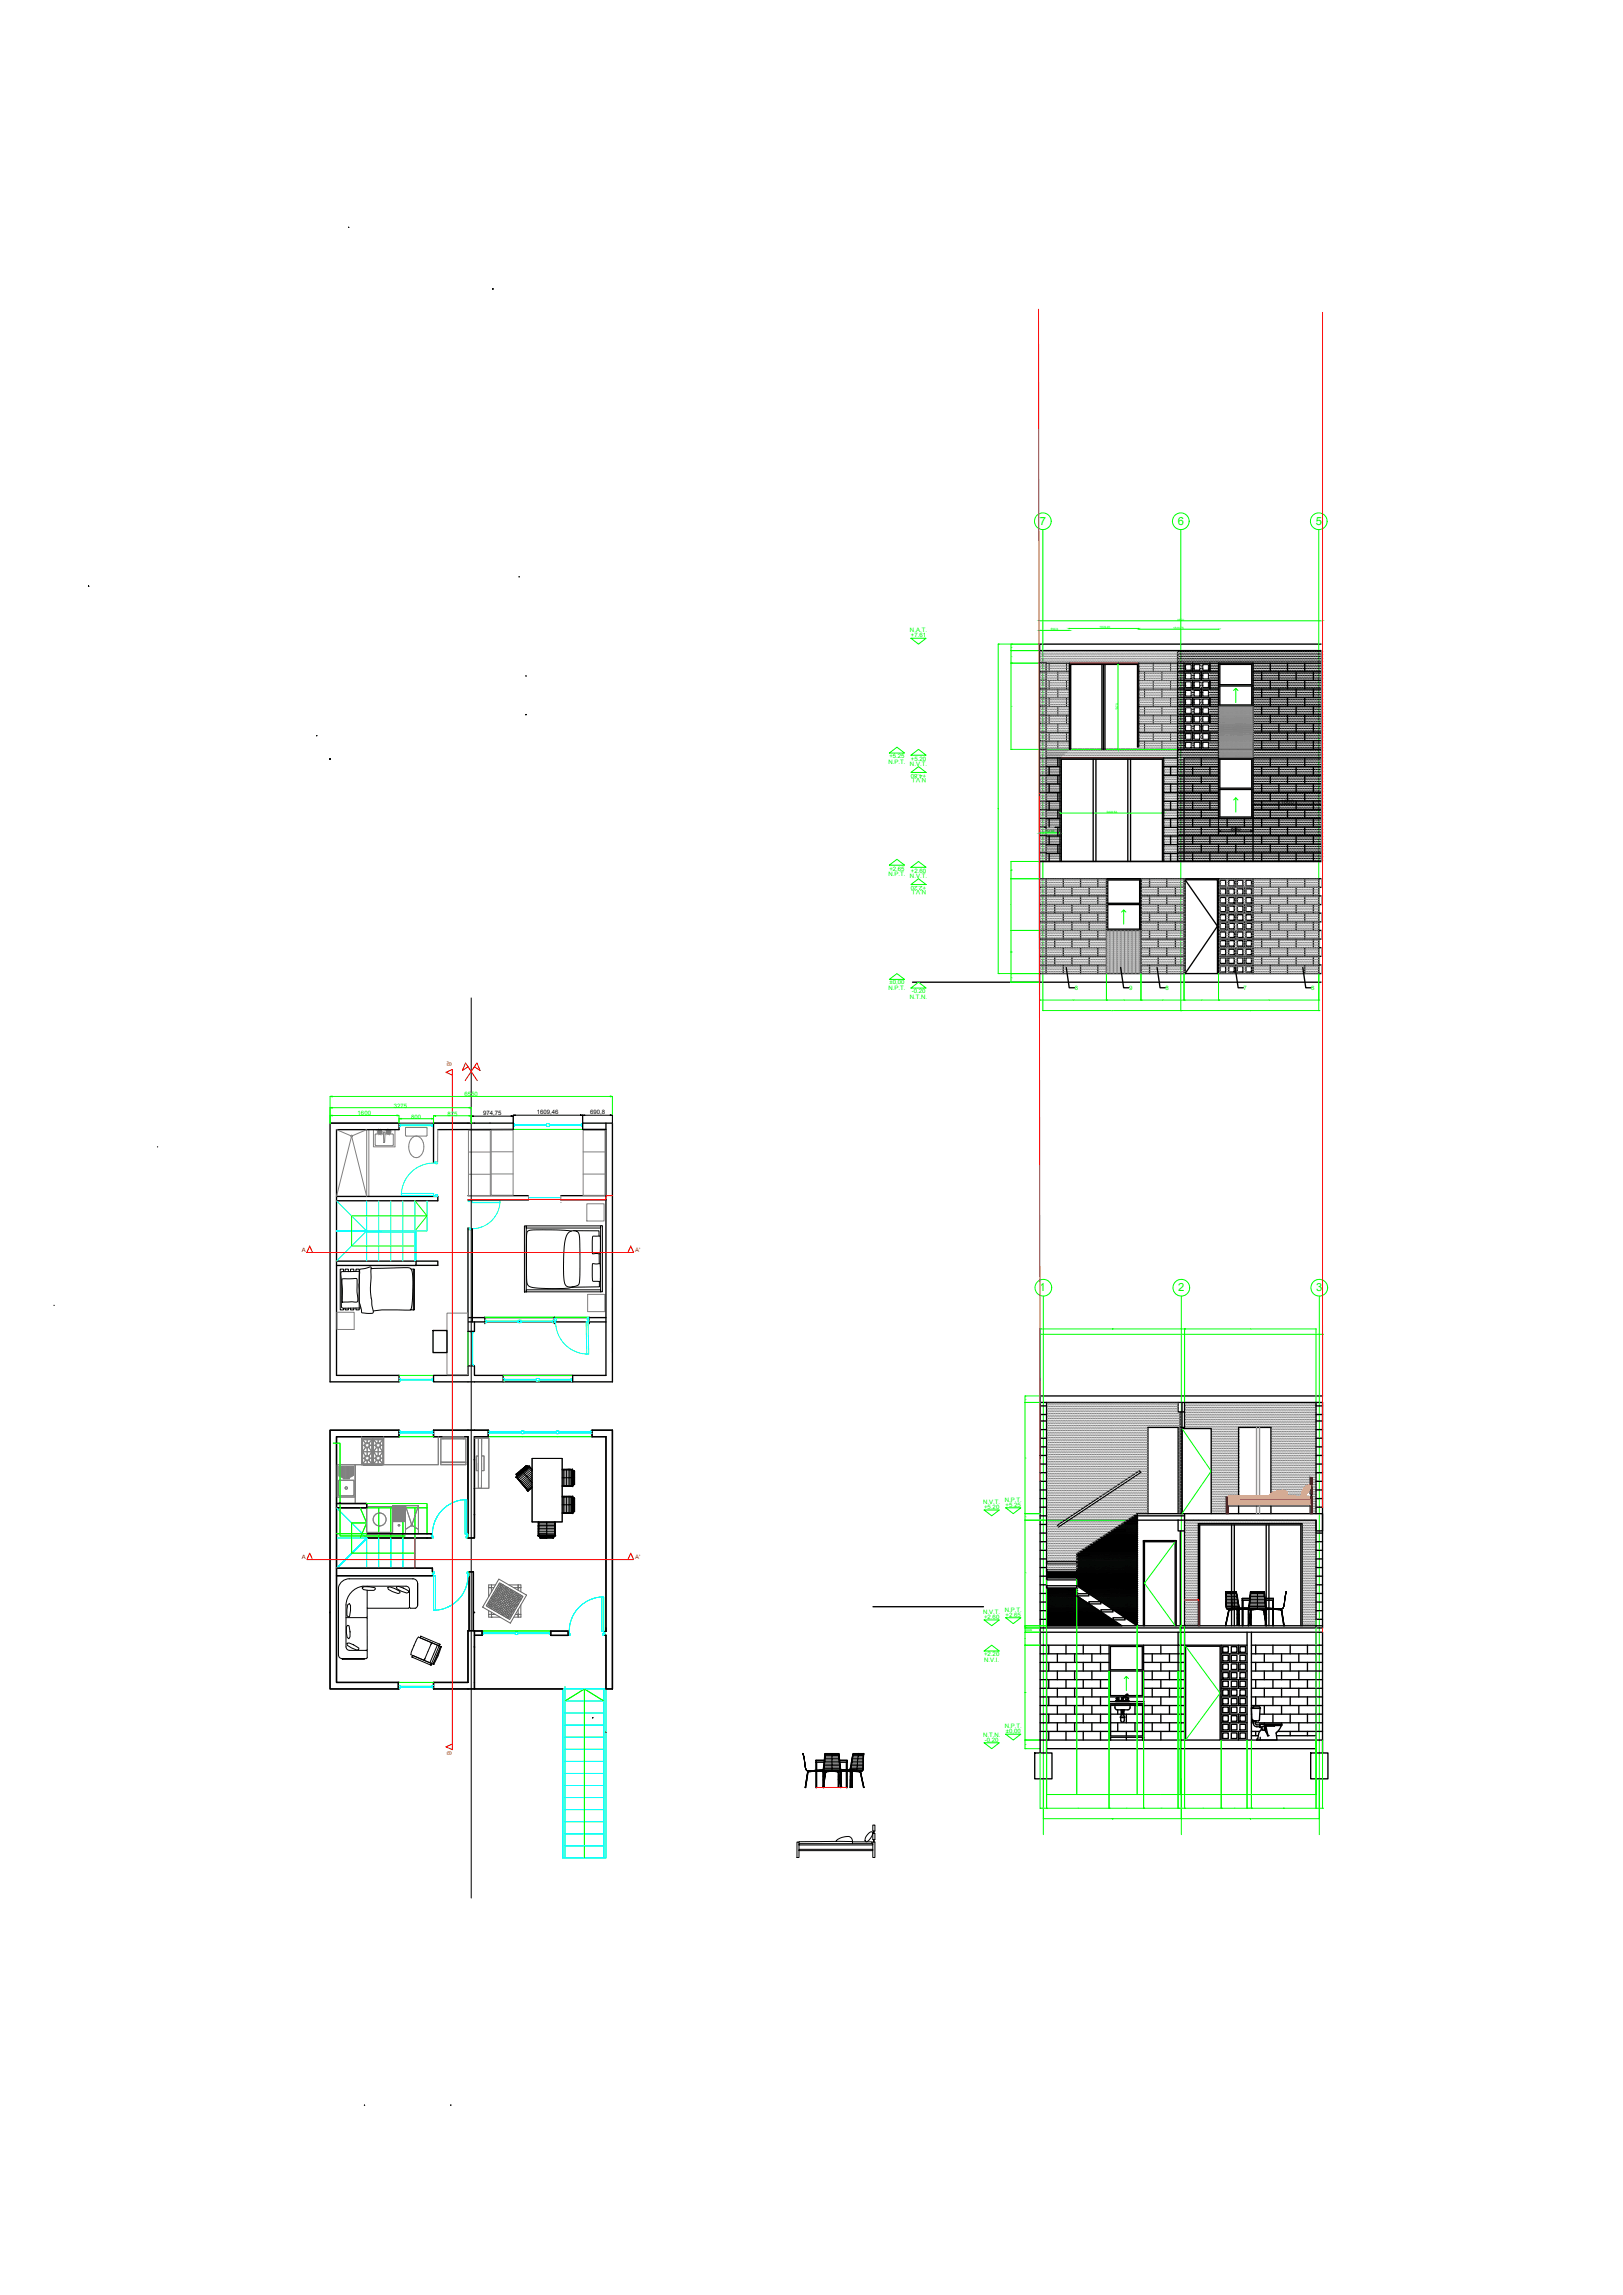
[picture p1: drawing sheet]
<svg xmlns="http://www.w3.org/2000/svg" width="420mm" height="594mm" viewBox="0 0 420 594" stroke-linecap="round" stroke-linejoin="round" font-family="sans-serif">
<defs><g id="words">
<g font-size="2.9" fill="#0f0">
<text x="269.2" y="136">7</text>
<text x="304.9" y="135.9">6</text>
<text x="340.6" y="135.9">5</text>
<text x="269.1" y="334.3">1</text>
<text x="305" y="334.3">2</text>
<text x="340.7" y="334.3">3</text>
</g>
<g font-size="1.6" fill="#0f0">
<text x="235.6" y="163.7">N.A.T.</text>
<text x="235.8" y="164.9">+7.61</text>
<text x="230" y="197.7">N.P.T.</text>
<text x="230.2" y="196.3">+5.25</text>
<text x="235.8" y="196.9">+5.20</text>
<text x="235.6" y="198.2">N.V.T.</text>
<text x="239.7" y="201.5" transform="rotate(-180 239.7 201.5)">N.V.I.</text>
<text x="239.8" y="200.2" transform="rotate(-180 239.8 200.2)">+4.80</text>
<text x="230" y="226.7">N.P.T.</text>
<text x="230.2" y="225.4">+2.65</text>
<text x="235.6" y="227.2">N.V.T.</text>
<text x="235.8" y="225.9">+2.60</text>
<text x="239.7" y="230.5" transform="rotate(-180 239.7 230.5)">N.V.I.</text>
<text x="239.8" y="229.3" transform="rotate(-180 239.8 229.3)">+2.20</text>
<text x="230" y="256.2">N.P.T.</text>
<text x="230.3" y="254.7">±0,00</text>
<text x="236" y="257.2">-0.20</text>
<text x="278.2" y="256.2">8</text>
<text x="292.3" y="256.3">9</text>
<text x="301.7" y="256.2">8</text>
<text x="321.9" y="256.3">7</text>
<text x="339.4" y="256.2">8</text>
<text x="235.5" y="258.5">N.T.N.</text>
<text x="102" y="286.7">3275</text>
<text x="120.3" y="283.8">6550</text>
<text x="92.6" y="288.7">1600</text>
<text x="106.5" y="289.6">800</text>
<text x="115.8" y="288.8">875</text>
<text x="254.5" y="389.3">N.V.T.</text>
<text x="260.1" y="388.8">N.P.T.</text>
<text x="254.8" y="390.6">+5.20</text>
<text x="260.3" y="390">+5.25</text>
<text x="254.5" y="417.8">N.V.T.</text>
<text x="254.8" y="419">+2.60</text>
<text x="260.1" y="417.2">N.P.T.</text>
<text x="260.3" y="418.5">+2.65</text>
<text x="254.8" y="428.8">+2.20</text>
<text x="254.8" y="430.1">N.V.I.</text>
<text x="254.5" y="449.6">N.T.N.</text>
<text x="260.1" y="447.4">N.P.T.</text>
<text x="260.4" y="448.6">±0,00</text>
<text x="255" y="450.9">-0.20</text>
</g>
<g font-size="1.6">
<text x="331.5" y="208.2">1600</text>
<text x="318.6" y="215.1">800</text>
<text x="125" y="288.7">974,75</text>
<text x="139" y="288.4">1609,46</text>
<text x="152.7" y="288.5">690,8</text>
</g>
<g font-size="1.6" fill="#f00">
<text x="116.9" y="275.9" transform="rotate(-90 116.9 275.9)">B'</text>
<text x="78.1" y="324">A</text>
<text x="164.4" y="324">A'</text>
<text x="78.1" y="403.5">A</text>
<text x="164.4" y="403.5">A'</text>
<text x="116.9" y="454.3" transform="rotate(-90 116.9 454.3)">B</text>
</g>
<g font-size=".8" fill="#0f0">
<text x="304.8" y="160.7">6550</text>
<text x="272" y="163.1">690,8</text>
<text x="284.6" y="162.6">1609,46</text>
<text x="303.7" y="162.8">1849,75</text>
<text x="289.4" y="183.9" transform="rotate(-90 289.4 183.9)">1970</text>
<text x="270.6" y="215.5">472,64</text>
<text x="286.4" y="210.4">2406,54</text>
</g>
</g></defs>
<!-- layer: A-SECT-MCUT -->
<g fill="none" stroke="#000" stroke-width=".35">
<path d="M236.2 254.3h106M269.3 363v90.8M269.3 363h73.1v58.4h-73.1M269.3 379h1.6M269.3 374.5h1.6M269.3 376.8h1.6M269.3 370.1h1.6M269.3 372.3h1.6M269.3 366.2h1.6M269.3 367.8h1.6M269.3 363.9h1.6M270.9 363v58.4"/>
<path d="M305 363v2.5h1.7v-2.5M340.7 363v28.8M340.7 379h1.7M340.7 374.5h1.7M340.7 376.8h1.7M340.7 370.1h1.7M340.7 372.3h1.7M340.7 366.2h1.7M340.7 367.8h1.7M340.7 363.9h1.7M342.4 361.4h-73.1v1.6M269.3 392.4h1.6"/>
<path d="M269.3 399.1h1.6M269.3 394.6h1.6M269.3 396.9h1.6M269.3 381.2h1.6M269.3 383.5h1.6M269.3 385.7h1.6M269.3 387.9h1.6M269.3 390.2h1.6M294.4 392.4h12.3M306.7 391.8v4.5h-1.7v-2.8M306.7 391.8h35.7v4.5h-1.7v-2.8h-35.7M306.7 391.8h-12.3v1.7h10.6"/>
<path d="M340.7 393.5v27.9M340.7 399.1h1.7M340.7 396.9h1.7M340.7 381.2h1.7M340.7 383.5h1.7M340.7 385.7h1.7M340.7 387.9h1.7M340.7 390.2h1.7M226 415.9h28.6M269.3 401.3h1.6M269.3 403.5h1.6M269.3 405.8h1.6"/>
<path d="M269.3 408h1.6M269.3 410.2h1.6M269.3 412.5h1.6M269.3 414.7h1.6M269.3 416.9h1.6M269.3 419.2h1.6M340.7 401.3h1.7M340.7 403.5h1.7M340.7 405.8h1.7M340.7 408h1.7M340.7 410.2h1.7M340.7 412.5h1.7"/>
<path d="M340.7 414.7h1.7M340.7 416.9h1.7M340.7 419.2h1.7M269.3 425.9h1.6M269.3 422.5h73.1v31.3M269.3 428.1h1.6M269.3 430.3h1.6M269.3 432.6h1.6M269.3 434.8h1.6M269.3 437h1.6M269.3 439.3h1.6M270.9 420.8h35.8v.6"/>
<path d="M270.9 422.5v31.3M305 422.5v3.4h1.7v-3.4M322.8 422.5v27.9M324 422.5v27.9M340.7 425.9h1.7M340.7 428.1h1.7M340.7 430.3h1.7M340.7 432.6h1.7M340.7 434.8h1.7M340.7 437h1.7M340.7 439.3h1.7M340.7 422.5v31.3"/>
<path d="M267.9 453.8h4.4v6.7h-4.4zM269.3 450.4h73.1M269.3 441.5h1.6M269.3 443.7h1.6M269.3 446h1.6M269.3 448.2h1.6M270.9 452.7h69.8M339.3 453.8h4.5v6.7h-4.5zM340.7 441.5h1.7M340.7 443.7h1.7M340.7 446h1.7M340.7 448.2h1.7"/>
</g>
<!-- layer: 0 -->
<g fill="none" stroke="#000" stroke-width=".26">
<path d="M270.8 178.4h6M270.8 176.1h6M270.8 173.9h6M270.8 171.7h34M271.6 171.7v2.2M271.6 176.1v2.3M273.8 173.9v2.2M273.8 178.4v2.2M276.1 171.7v2.2M276.1 176.1v2.3M294.8 178.4h10M294.8 176.1h10"/>
<path d="M294.8 173.9h10M296.3 173.9v2.2M296.3 178.4v2.2M298.5 171.7v2.2M298.5 176.1v2.3M300.8 173.9v2.2M300.8 178.4v2.2M303 171.7v2.2M303 176.1v2.3M304.8 168.4h37.4v54.6h-37.4zM305 169.5h.1M305 168.6h.1"/>
<path d="M305 171.3h.1M305 170.4h.1M305 173.1h.1M305 172.2h.1M305 174.8h.1M305 174h.1M305 176.6h.1M305 175.7h.1M305 178.4h.1M305 177.5h.1M305 179.3h.1M305.2 170h.1"/>
<path d="M305.2 169.1h.1M305.2 170.9h.1M305.2 172.6h.1M305.2 171.7h.1M305.2 174.4h.1M305.2 173.5h.1M305.2 176.2h.1M305.2 175.3h.1M305.2 178.8h.1M305.2 177.9h.1M305.2 177.1h.1M305.2 179.7h.1"/>
<path d="M305.4 169.5h.1M305.4 168.6h.1M305.4 171.3h.1M305.4 170.4h.1M305.4 173.1h.1M305.4 172.2h.1M305.4 174.8h.1M305.4 174h.1M305.4 176.6h.1M305.4 175.7h.1M305.4 178.4h.1M305.4 177.5h.1"/>
<path d="M305.4 179.3h.1M305.6 170h.1M305.6 169.1h.1M305.6 170.9h.1M305.6 172.6h.1M305.6 171.7h.1M305.6 174.4h.1M305.6 173.5h.1M305.6 176.2h.1M305.6 175.3h.1M305.6 178.8h.1M305.6 177.9h.1"/>
<path d="M305.6 177.1h.1M305.6 179.7h.1M305.9 169.5h.1M305.9 168.6h.1M305.9 171.3h.1M305.9 170.4h.1M305.9 173.1h.1M305.9 172.2h.1M305.9 174.8h.1M305.9 174h.1M305.9 176.6h.1M305.9 175.7h.1"/>
<path d="M305.9 178.4h.1M305.9 177.5h.1M305.9 179.3h.1M306.1 169.1h.1M306.1 170.9h.1M306.1 170h.1M306.1 172.6h.1M306.1 171.7h.1M306.1 174.4h.1M306.1 173.5h.1M306.1 176.2h.1M306.1 175.3h.1"/>
<path d="M306.1 178.8h.1M306.1 177.9h.1M306.1 177.1h.1M306.1 179.7h.1M306.3 169.5h.1M306.3 168.6h.1M306.3 171.3h.1M306.3 170.4h.1M306.3 173.1h.1M306.3 172.2h.1M306.3 174.8h.1M306.3 174h.1"/>
<path d="M306.3 176.6h.1M306.3 175.7h.1M306.3 178.4h.1M306.3 177.5h.1M306.3 179.3h.1M306.5 169.1h.1M306.5 170.9h.1M306.5 170h.1M306.5 172.6h.1M306.5 171.7h.1M306.5 174.4h.1M306.5 173.5h.1"/>
<path d="M306.5 176.2h.1M306.5 175.3h.1M306.5 178.8h.1M306.5 177.9h.1M306.5 177.1h.1M306.5 179.7h.1M306.7 169.5h.1M306.7 168.6h.1M306.7 171.3h.1M306.7 170.4h.1M306.7 172.2h.1M306.7 174.8h.1"/>
<path d="M306.7 174h.1M306.7 173.1h.1M306.7 176.6h.1M306.7 175.7h.1M306.7 178.4h.1M306.7 177.5h.1M306.7 179.3h.1M306.9 178.7h1.5v1.5h-1.5zM306.9 176.5h1.5v1.5h-1.5zM306.9 174.3h1.5v1.4h-1.5zM306.9 172h1.5v1.5h-1.5zM307 169.1h.1"/>
<path d="M307 170.9h.1M307 170h.1M307 171.7h.1M307 173.5h.1M307 176.2h.1M307.2 169.5h.1M307.2 168.6h.1M307.2 170.4h.1M307.2 171.3h.1M307.2 174h.1M307.2 178.4h.1M307.4 169.1h.1"/>
<path d="M307.4 170.9h.1M307.4 170h.1M307.4 171.7h.1M307.4 173.5h.1M307.4 176.2h.1M307.6 169.5h.1M307.6 168.6h.1M307.6 170.4h.1M307.6 171.3h.1M307.6 174h.1M307.6 178.4h.1M307.9 169.1h.1"/>
<path d="M307.9 170.9h.1M307.9 170h.1M307.9 171.7h.1M307.9 173.5h.1M307.9 176.2h.1M308.1 169.5h.1M308.1 168.6h.1M308.1 170.4h.1M308.1 171.3h.1M308.1 174h.1M308.1 178.4h.1M308.3 169.1h.1"/>
<path d="M308.3 170.9h.1M308.3 170h.1M308.3 171.7h.1M308.3 173.5h.1M308.3 176.2h.1M308.5 169.5h.1M308.5 168.6h.1M308.5 170.4h.1M308.5 172.2h.1M308.5 171.3h.1M308.5 174h.1M308.5 173.1h.1"/>
<path d="M308.5 176.6h.1M308.5 175.7h.1M308.5 174.8h.1M308.5 178.4h.1M308.5 177.5h.1M308.5 179.3h.1M308.7 169.1h.1M308.7 170.9h.1M308.7 170h.1M308.7 172.6h.1M308.7 171.7h.1M308.7 174.4h.1"/>
<path d="M308.7 173.5h.1M308.7 176.2h.1M308.7 175.3h.1M308.7 177.9h.1M308.7 177.1h.1M308.7 179.7h.1M308.7 178.8h.1M309 169.5h.1M309 168.6h.1M309 170.4h.1M309 172.2h.1M309 171.3h.1"/>
<path d="M309 174h.1M309 173.1h.1M309 176.6h.1M309 175.7h.1M309 174.8h.1M309 178.4h.1M309 177.5h.1M309 179.3h.1M309.1 178.7h1.5v1.5h-1.5zM309.1 176.5h1.5v1.5h-1.5zM309.1 174.3h1.5v1.4h-1.5zM309.1 172h1.5v1.5h-1.5z"/>
<path d="M309.2 169.1h.1M309.2 170.9h.1M309.2 170h.1M309.2 171.7h.1M309.2 173.5h.1M309.2 176.2h.1M309.4 169.5h.1M309.4 168.6h.1M309.4 170.4h.1M309.4 171.3h.1M309.4 174h.1M309.4 178.4h.1"/>
<path d="M309.6 169.1h.1M309.6 170.9h.1M309.6 170h.1M309.6 171.7h.1M309.6 173.5h.1M309.6 176.2h.1M309.8 169.5h.1M309.8 168.6h.1M309.8 170.4h.1M309.8 171.3h.1M309.8 174h.1M309.8 178.4h.1"/>
<path d="M310.1 169.1h.1M310.1 170.9h.1M310.1 170h.1M310.1 171.7h.1M310.1 173.5h.1M310.1 176.2h.1M310.3 169.5h.1M310.3 168.6h.1M310.3 170.4h.1M310.3 171.3h.1M310.3 174h.1M310.3 178.4h.1"/>
<path d="M310.5 169.1h.1M310.5 170.9h.1M310.5 170h.1M310.5 171.7h.1M310.5 173.5h.1M310.5 176.2h.1M310.7 169.5h.1M310.7 168.6h.1M310.7 170.4h.1M310.7 172.2h.1M310.7 171.3h.1M310.7 174h.1"/>
<path d="M310.7 173.1h.1M310.7 175.7h.1M310.7 174.8h.1M310.7 178.4h.1M310.7 177.5h.1M310.7 176.6h.1M310.7 179.3h.1M311 169.1h.1M311 170.9h.1M311 170h.1M311 172.6h.1M311 171.7h.1"/>
<path d="M311 174.4h.1M311 173.5h.1M311 176.2h.1M311 175.3h.1M311 177.9h.1M311 177.1h.1M311 179.7h.1M311 178.8h.1M311.2 169.5h.1M311.2 168.6h.1M311.2 170.4h.1M311.2 172.2h.1"/>
<path d="M311.2 171.3h.1M311.2 174h.1M311.2 173.1h.1M311.2 175.7h.1M311.2 174.8h.1M311.2 178.4h.1M311.2 177.5h.1M311.2 176.6h.1M311.2 179.3h.1M311.4 178.7h1.4v1.5h-1.4zM311.4 176.5h1.4v1.5h-1.4zM311.4 174.3h1.4v1.4h-1.4z"/>
<path d="M311.4 172h1.4v1.5h-1.4zM311.4 169.1h.1M311.4 170.9h.1M311.4 170h.1M311.4 171.7h.1M311.4 173.5h.1M311.4 176.2h.1M311.6 169.5h.1M311.6 168.6h.1M311.6 170.4h.1M311.6 171.3h.1M311.6 174h.1"/>
<path d="M311.6 178.4h.1M311.8 169.1h.1M311.8 170.9h.1M311.8 170h.1M311.8 171.7h.1M311.8 173.5h.1M311.8 176.2h.1M312.1 169.5h.1M312.1 168.6h.1M312.1 170.4h.1M312.1 171.3h.1M312.1 174h.1"/>
<path d="M312.1 178.4h.1M312.3 169.1h.1M312.3 170.9h.1M312.3 170h.1M312.3 171.7h.1M312.3 173.5h.1M312.3 176.2h.1M312.5 169.5h.1M312.5 168.6h.1M312.5 170.4h.1M312.5 171.3h.1M312.5 174h.1"/>
<path d="M312.5 178.4h.1M312.7 169.1h.1M312.7 170.9h.1M312.7 170h.1M312.7 171.7h.1M312.7 173.5h.1M312.7 176.2h.1M312.9 169.5h.1M312.9 168.6h.1M312.9 170.4h.1M312.9 172.2h.1M312.9 171.3h.1"/>
<path d="M312.9 174h.1M312.9 173.1h.1M312.9 176.6h.1M312.9 175.7h.1M312.9 174.8h.1M312.9 178.4h.1M312.9 177.5h.1M312.9 179.3h.1M313.2 169.1h.1M313.2 170.9h.1M313.2 170h.1M313.2 172.6h.1"/>
<path d="M313.2 171.7h.1M313.2 174.4h.1M313.2 173.5h.1M313.2 176.2h.1M313.2 175.3h.1M313.2 177.9h.1M313.2 177.1h.1M313.2 179.7h.1M313.2 178.8h.1M313.4 169.5h.1M313.4 168.6h.1M313.4 170.4h.1"/>
<path d="M313.4 172.2h.1M313.4 171.3h.1M313.4 174h.1M313.4 173.1h.1M313.4 176.6h.1M313.4 175.7h.1M313.4 174.8h.1M313.4 178.4h.1M313.4 177.5h.1M313.4 179.3h.1M313.6 169.1h.1M313.6 170.9h.1"/>
<path d="M313.6 170h.1M313.6 172.6h.1M313.6 171.7h.1M313.6 174.4h.1M313.6 173.5h.1M313.6 176.2h.1M313.6 175.3h.1M313.6 177.9h.1M313.6 177.1h.1M313.6 179.7h.1M313.6 178.8h.1M313.8 169.5h.1"/>
<path d="M313.8 168.6h.1M313.8 170.4h.1M313.8 172.2h.1M313.8 171.3h.1M313.8 174h.1M313.8 173.1h.1M313.8 176.6h.1M313.8 175.7h.1M313.8 174.8h.1M313.8 178.4h.1M313.8 177.5h.1M313.8 179.3h.1"/>
<path d="M314.1 169.1h.1M314.1 170.9h.1M314.1 170h.1M314.1 172.6h.1M314.1 171.7h.1M314.1 174.4h.1M314.1 173.5h.1M314.1 176.2h.1M314.1 175.3h.1M314.1 177.9h.1M314.1 177.1h.1M314.1 179.7h.1"/>
<path d="M314.1 178.8h.1M314.3 169.5h.1M314.3 168.6h.1M314.3 170.4h.1M314.3 172.2h.1M314.3 171.3h.1M314.3 174h.1M314.3 173.1h.1M314.3 175.7h.1M314.3 174.8h.1M314.3 178.4h.1M314.3 177.5h.1"/>
<path d="M314.3 176.6h.1M314.3 179.3h.1M314.5 169.1h.1M314.5 170.9h.1M314.5 170h.1M314.5 172.6h.1M314.5 171.7h.1M314.5 174.4h.1M314.5 173.5h.1M314.5 176.2h.1M314.5 175.3h.1M314.5 177.9h.1"/>
<path d="M314.5 177.1h.1M314.5 179.7h.1M314.5 178.8h.1M314.7 169.5h.1M314.7 168.6h.1M314.7 170.4h.1M314.7 172.2h.1M314.7 171.3h.1M314.7 174h.1M314.7 173.1h.1M314.7 175.7h.1M314.7 174.8h.1"/>
<path d="M314.7 178.4h.1M314.7 177.5h.1M314.7 176.6h.1M314.7 179.3h.1M314.9 169.1h.1M314.9 170.9h.1M314.9 170h.1M314.9 172.6h.1M314.9 171.7h.1M314.9 174.4h.1M314.9 173.5h.1M314.9 176.2h.1"/>
<path d="M314.9 175.3h.1M314.9 177.9h.1M314.9 177.1h.1M314.9 179.7h.1M314.9 178.8h.1M315.2 169.5h.1M315.2 168.6h.1M315.2 170.4h.1M315.2 172.2h.1M315.2 171.3h.1M315.2 174h.1M315.2 173.1h.1"/>
<path d="M315.2 175.7h.1M315.2 174.8h.1M315.2 178.4h.1M315.2 177.5h.1M315.2 176.6h.1M315.2 179.3h.1M315.4 169.1h.1M315.4 170.9h.1M315.4 170h.1M315.4 172.6h.1M315.4 171.7h.1M315.4 174.4h.1"/>
<path d="M315.4 173.5h.1M315.4 176.2h.1M315.4 175.3h.1M315.4 177.9h.1M315.4 177.1h.1M315.4 179.7h.1M315.4 178.8h.1M315.5 171.7h8.9v40.1h-8.9zM315.6 169.5h.1M315.6 168.6h.1M315.6 170.4h.1M315.6 171.3h.1"/>
<path d="M315.8 169.1h.1M315.8 170.9h.1M315.8 170h.1M316 169.5h.1M316 168.6h.1M316 170.4h.1M316 171.3h.1M316.3 169.1h.1M316.3 170.9h.1M316.3 170h.1M316.5 169.5h.1M316.5 168.6h.1"/>
<path d="M316.5 170.4h.1M316.5 171.3h.1M316.7 169.1h.1M316.7 170.9h.1M316.7 170h.1M316.9 169.5h.1M316.9 168.6h.1M316.9 170.4h.1M316.9 171.3h.1M317.2 169.1h.1M317.2 170.9h.1M317.2 170h.1"/>
<path d="M317.4 169.5h.1M317.4 168.6h.1M317.4 170.4h.1M317.4 171.3h.1M317.6 169.1h.1M317.6 170.9h.1M317.6 170h.1M317.8 169.5h.1M317.8 168.6h.1M317.8 170.4h.1M317.8 171.3h.1M318 169.1h.1"/>
<path d="M318 170.9h.1M318 170h.1M318.3 169.5h.1M318.3 168.6h.1M318.3 170.4h.1M318.3 171.3h.1M318.5 169.1h.1M318.5 170.9h.1M318.5 170h.1M318.7 169.5h.1M318.7 168.6h.1M318.7 170.4h.1"/>
<path d="M318.7 171.3h.1M318.9 169.1h.1M318.9 170.9h.1M318.9 170h.1M319.1 169.5h.1M319.1 168.6h.1M319.1 170.4h.1M319.1 171.3h.1M319.4 169.1h.1M319.4 170.9h.1M319.4 170h.1M319.6 169.5h.1"/>
<path d="M319.6 168.6h.1M319.6 170.4h.1M319.6 171.3h.1M319.8 169.1h.1M319.8 170.9h.1M319.8 170h.1M320 169.5h.1M320 168.6h.1M320 170.4h.1M320 171.3h.1M320.3 169.1h.1M320.3 170.9h.1"/>
<path d="M320.3 170h.1M320.5 169.5h.1M320.5 168.6h.1M320.5 170.4h.1M320.5 171.3h.1M320.7 169.1h.1M320.7 170.9h.1M320.7 170h.1M320.9 169.5h.1M320.9 168.6h.1M320.9 170.4h.1M320.9 171.3h.1"/>
<path d="M321.1 169.1h.1M321.1 170.9h.1M321.1 170h.1M321.4 169.5h.1M321.4 168.6h.1M321.4 170.4h.1M321.4 171.3h.1M321.6 169.1h.1M321.6 170.9h.1M321.6 170h.1M321.8 169.5h.1M321.8 168.6h.1"/>
<path d="M321.8 170.4h.1M321.8 171.3h.1M322 169.1h.1M322 170.9h.1M322 170h.1M322.2 169.5h.1M322.2 168.6h.1M322.2 170.4h.1M322.2 171.3h.1M322.5 169.1h.1M322.5 170.9h.1M322.5 170h.1"/>
<path d="M322.7 169.5h.1M322.7 168.6h.1M322.7 170.4h.1M322.7 171.3h.1M322.9 169.1h.1M322.9 170.9h.1M322.9 170h.1M323.1 169.5h.1M323.1 168.6h.1M323.1 170.4h.1M323.1 171.3h.1M323.4 169.1h.1"/>
<path d="M323.4 170.9h.1M323.4 170h.1M323.6 169.5h.1M323.6 168.6h.1M323.6 170.4h.1M323.6 171.3h.1M323.8 169.1h.1M323.8 170.9h.1M323.8 170h.1M324 169.5h.1M324 168.6h.1M324 170.4h.1"/>
<path d="M324 171.3h.1M324.2 169.1h.1M324.2 170.9h.1M324.2 170h.1M324.5 169.5h.1M324.5 168.6h.1M324.5 170.4h.1M324.5 172.2h.1M324.5 171.3h.1M324.5 174.8h.1M324.5 174h.1M324.5 173.1h.1"/>
<path d="M324.5 176.6h.1M324.5 175.7h.1M324.5 178.4h.1M324.5 177.5h.1M324.5 179.3h.1M324.7 169.1h.1M324.7 170.9h.1M324.7 170h.1M324.7 172.6h.1M324.7 171.7h.1M324.7 174.4h.1M324.7 173.5h.1"/>
<path d="M324.7 176.2h.1M324.7 175.3h.1M324.7 178.8h.1M324.7 177.9h.1M324.7 177.1h.1M324.7 179.7h.1M324.9 169.5h.1M324.9 168.6h.1M324.9 170.4h.1M324.9 172.2h.1M324.9 171.3h.1M324.9 174.8h.1"/>
<path d="M324.9 174h.1M324.9 173.1h.1M324.9 176.6h.1M324.9 175.7h.1M324.9 178.4h.1M324.9 177.5h.1M324.9 179.3h.1M325.1 169.1h.1M325.1 170.9h.1M325.1 170h.1M325.1 172.6h.1M325.1 171.7h.1"/>
<path d="M325.1 174.4h.1M325.1 173.5h.1M325.1 176.2h.1M325.1 175.3h.1M325.1 178.8h.1M325.1 177.9h.1M325.1 177.1h.1M325.1 179.7h.1M325.3 169.5h.1M325.3 168.6h.1M325.3 170.4h.1M325.3 172.2h.1"/>
<path d="M325.3 171.3h.1M325.3 174.8h.1M325.3 174h.1M325.3 173.1h.1M325.3 176.6h.1M325.3 175.7h.1M325.3 178.4h.1M325.3 177.5h.1M325.3 179.3h.1M325.6 169.1h.1M325.6 170.9h.1M325.6 170h.1"/>
<path d="M325.6 172.6h.1M325.6 171.7h.1M325.6 174.4h.1M325.6 173.5h.1M325.6 176.2h.1M325.6 175.3h.1M325.6 178.8h.1M325.6 177.9h.1M325.6 177.1h.1M325.6 179.7h.1M325.8 169.5h.1M325.8 168.6h.1"/>
<path d="M325.8 170.4h.1M325.8 172.2h.1M325.8 171.3h.1M325.8 174.8h.1M325.8 174h.1M325.8 173.1h.1M325.8 176.6h.1M325.8 175.7h.1M325.8 178.4h.1M325.8 177.5h.1M325.8 179.3h.1M326 169.1h.1"/>
<path d="M326 170.9h.1M326 170h.1M326 172.6h.1M326 171.7h.1M326 174.4h.1M326 173.5h.1M326 176.2h.1M326 175.3h.1M326 178.8h.1M326 177.9h.1M326 177.1h.1M326 179.7h.1"/>
<path d="M326.2 169.5h.1M326.2 168.6h.1M326.2 170.4h.1M326.2 172.2h.1M326.2 171.3h.1M326.2 174.8h.1M326.2 174h.1M326.2 173.1h.1M326.2 176.6h.1M326.2 175.7h.1M326.2 178.4h.1M326.2 177.5h.1"/>
<path d="M326.2 179.3h.1M326.5 169.1h.1M326.5 170.9h.1M326.5 170h.1M326.5 172.6h.1M326.5 171.7h.1M326.5 174.4h.1M326.5 173.5h.1M326.5 176.2h.1M326.5 175.3h.1M326.5 178.8h.1M326.5 177.9h.1"/>
<path d="M326.5 177.1h.1M326.5 179.7h.1M326.7 169.5h.1M326.7 168.6h.1M326.7 170.4h.1M326.7 172.2h.1M326.7 171.3h.1M326.7 174.8h.1M326.7 174h.1M326.7 173.1h.1M326.7 176.6h.1M326.7 175.7h.1"/>
<path d="M326.7 178.4h.1M326.7 177.5h.1M326.7 179.3h.1M326.9 169.1h.1M326.9 170.9h.1M326.9 170h.1M326.9 172.6h.1M326.9 171.7h.1M326.9 174.4h.1M326.9 173.5h.1M326.9 176.2h.1M326.9 175.3h.1"/>
<path d="M326.9 178.8h.1M326.9 177.9h.1M326.9 177.1h.1M326.9 179.7h.1M327.1 169.5h.1M327.1 168.6h.1M327.1 170.4h.1M327.1 172.2h.1M327.1 171.3h.1M327.1 174.8h.1M327.1 174h.1M327.1 173.1h.1"/>
<path d="M327.1 176.6h.1M327.1 175.7h.1M327.1 178.4h.1M327.1 177.5h.1M327.1 179.3h.1M327.3 169.1h.1M327.3 170.9h.1M327.3 170h.1M327.3 172.6h.1M327.3 171.7h.1M327.3 174.4h.1M327.3 173.5h.1"/>
<path d="M327.3 176.2h.1M327.3 175.3h.1M327.3 178.8h.1M327.3 177.9h.1M327.3 177.1h.1M327.3 179.7h.1M327.6 169.5h.1M327.6 168.6h.1M327.6 170.4h.1M327.6 172.2h.1M327.6 171.3h.1M327.6 174.8h.1"/>
<path d="M327.6 174h.1M327.6 173.1h.1M327.6 176.6h.1M327.6 175.7h.1M327.6 178.4h.1M327.6 177.5h.1M327.6 179.3h.1M327.8 169.1h.1M327.8 170.9h.1M327.8 170h.1M327.8 172.6h.1M327.8 171.7h.1"/>
<path d="M327.8 174.4h.1M327.8 173.5h.1M327.8 176.2h.1M327.8 175.3h.1M327.8 178.8h.1M327.8 177.9h.1M327.8 177.1h.1M327.8 179.7h.1M328 169.5h.1M328 168.6h.1M328 170.4h.1M328 172.2h.1"/>
<path d="M328 171.3h.1M328 174.8h.1M328 174h.1M328 173.1h.1M328 176.6h.1M328 175.7h.1M328 178.4h.1M328 177.5h.1M328 179.3h.1M328.2 169.1h.1M328.2 170.9h.1M328.2 170h.1"/>
<path d="M328.2 172.6h.1M328.2 171.7h.1M328.2 174.4h.1M328.2 173.5h.1M328.2 176.2h.1M328.2 175.3h.1M328.2 178.8h.1M328.2 177.9h.1M328.2 177.1h.1M328.2 179.7h.1M328.4 169.5h.1M328.4 168.6h.1"/>
<path d="M328.4 170.4h.1M328.4 172.2h.1M328.4 171.3h.1M328.4 174.8h.1M328.4 174h.1M328.4 173.1h.1M328.4 176.6h.1M328.4 175.7h.1M328.4 178.4h.1M328.4 177.5h.1M328.4 179.3h.1M328.7 169.1h.1"/>
<path d="M328.7 170.9h.1M328.7 170h.1M328.7 172.6h.1M328.7 171.7h.1M328.7 174.4h.1M328.7 173.5h.1M328.7 176.2h.1M328.7 175.3h.1M328.7 178.8h.1M328.7 177.9h.1M328.7 177.1h.1M328.7 179.7h.1"/>
<path d="M328.9 169.5h.1M328.9 168.6h.1M328.9 170.4h.1M328.9 172.2h.1M328.9 171.3h.1M328.9 174.8h.1M328.9 174h.1M328.9 173.1h.1M328.9 176.6h.1M328.9 175.7h.1M328.9 178.4h.1M328.9 177.5h.1"/>
<path d="M328.9 179.3h.1M329.1 169.1h.1M329.1 170.9h.1M329.1 170h.1M329.1 172.6h.1M329.1 171.7h.1M329.1 174.4h.1M329.1 173.5h.1M329.1 176.2h.1M329.1 175.3h.1M329.1 178.8h.1M329.1 177.9h.1"/>
<path d="M329.1 177.1h.1M329.1 179.7h.1M329.3 169.5h.1M329.3 168.6h.1M329.3 170.4h.1M329.3 172.2h.1M329.3 171.3h.1M329.3 174.8h.1M329.3 174h.1M329.3 173.1h.1M329.3 176.6h.1M329.3 175.7h.1"/>
<path d="M329.3 178.4h.1M329.3 177.5h.1M329.3 179.3h.1M329.6 169.1h.1M329.6 170.9h.1M329.6 170h.1M329.6 172.6h.1M329.6 171.7h.1M329.6 174.4h.1M329.6 173.5h.1M329.6 176.2h.1M329.6 175.3h.1"/>
<path d="M329.6 178.8h.1M329.6 177.9h.1M329.6 177.1h.1M329.6 179.7h.1M329.8 169.5h.1M329.8 168.6h.1M329.8 170.4h.1M329.8 172.2h.1M329.8 171.3h.1M329.8 174.8h.1M329.8 174h.1M329.8 173.1h.1"/>
<path d="M329.8 176.6h.1M329.8 175.7h.1M329.8 178.4h.1M329.8 177.5h.1M329.8 179.3h.1M330 169.1h.1M330 170.9h.1M330 170h.1M330 172.6h.1M330 171.7h.1M330 174.4h.1M330 173.5h.1"/>
<path d="M330 176.2h.1M330 175.3h.1M330 178.8h.1M330 177.9h.1M330 177.1h.1M330 179.7h.1M330.2 169.5h.1M330.2 168.6h.1M330.2 170.4h.1M330.2 172.2h.1M330.2 171.3h.1M330.2 174.8h.1"/>
<path d="M330.2 174h.1M330.2 173.1h.1M330.2 176.6h.1M330.2 175.7h.1M330.2 178.4h.1M330.2 177.5h.1M330.2 179.3h.1M330.4 169.1h.1M330.4 170.9h.1M330.4 170h.1M330.4 172.6h.1M330.4 171.7h.1"/>
<path d="M330.4 174.4h.1M330.4 173.5h.1M330.4 176.2h.1M330.4 175.3h.1M330.4 178.8h.1M330.4 177.9h.1M330.4 177.1h.1M330.4 179.7h.1M330.7 169.5h.1M330.7 168.6h.1M330.7 170.4h.1M330.7 172.2h.1"/>
<path d="M330.7 171.3h.1M330.7 174.8h.1M330.7 174h.1M330.7 173.1h.1M330.7 176.6h.1M330.7 175.7h.1M330.7 178.4h.1M330.7 177.5h.1M330.7 179.3h.1M330.9 169.1h.1M330.9 170.9h.1M330.9 170h.1"/>
<path d="M330.9 172.6h.1M330.9 171.7h.1M330.9 174.4h.1M330.9 173.5h.1M330.9 176.2h.1M330.9 175.3h.1M330.9 178.8h.1M330.9 177.9h.1M330.9 177.1h.1M330.9 179.7h.1M331.1 169.5h.1M331.1 168.6h.1"/>
<path d="M331.1 170.4h.1M331.1 172.2h.1M331.1 171.3h.1M331.1 174.8h.1M331.1 174h.1M331.1 173.1h.1M331.1 176.6h.1M331.1 175.7h.1M331.1 178.4h.1M331.1 177.5h.1M331.1 179.3h.1M331.3 169.1h.1"/>
<path d="M331.3 170.9h.1M331.3 170h.1M331.3 172.6h.1M331.3 171.7h.1M331.3 174.4h.1M331.3 173.5h.1M331.3 176.2h.1M331.3 175.3h.1M331.3 178.8h.1M331.3 177.9h.1M331.3 177.1h.1M331.3 179.7h.1"/>
<path d="M331.5 169.5h.1M331.5 168.6h.1M331.5 170.4h.1M331.5 172.2h.1M331.5 171.3h.1M331.5 174.8h.1M331.5 174h.1M331.5 173.1h.1M331.5 176.6h.1M331.5 175.7h.1M331.5 178.4h.1M331.5 177.5h.1"/>
<path d="M331.5 179.3h.1M331.8 169.1h.1M331.8 170.9h.1M331.8 170h.1M331.8 172.6h.1M331.8 171.7h.1M331.8 174.4h.1M331.8 173.5h.1M331.8 176.2h.1M331.8 175.3h.1M331.8 178.8h.1M331.8 177.9h.1"/>
<path d="M331.8 177.1h.1M331.8 179.7h.1M332 169.5h.1M332 168.6h.1M332 170.4h.1M332 172.2h.1M332 171.3h.1M332 174.8h.1M332 174h.1M332 173.1h.1M332 176.6h.1M332 175.7h.1"/>
<path d="M332 178.4h.1M332 177.5h.1M332 179.3h.1M332.2 169.1h.1M332.2 170.9h.1M332.2 170h.1M332.2 172.6h.1M332.2 171.7h.1M332.2 174.4h.1M332.2 173.5h.1M332.2 176.2h.1M332.2 175.3h.1"/>
<path d="M332.2 178.8h.1M332.2 177.9h.1M332.2 177.1h.1M332.2 179.7h.1M332.4 169.5h.1M332.4 168.6h.1M332.4 170.4h.1M332.4 172.2h.1M332.4 171.3h.1M332.4 174h.1M332.4 173.1h.1M332.4 176.6h.1"/>
<path d="M332.4 175.7h.1M332.4 174.8h.1M332.4 178.4h.1M332.4 177.5h.1M332.4 179.3h.1M332.7 169.1h.1M332.7 170.9h.1M332.7 170h.1M332.7 172.6h.1M332.7 171.7h.1M332.7 174.4h.1M332.7 173.5h.1"/>
<path d="M332.7 176.2h.1M332.7 175.3h.1M332.7 178.8h.1M332.7 177.9h.1M332.7 177.1h.1M332.7 179.7h.1M332.9 169.5h.1M332.9 168.6h.1M332.9 170.4h.1M332.9 172.2h.1M332.9 171.3h.1M332.9 174h.1"/>
<path d="M332.9 173.1h.1M332.9 176.6h.1M332.9 175.7h.1M332.9 174.8h.1M332.9 178.4h.1M332.9 177.5h.1M332.9 179.3h.1M333.1 169.1h.1M333.1 170.9h.1M333.1 170h.1M333.1 172.6h.1M333.1 171.7h.1"/>
<path d="M333.1 174.4h.1M333.1 173.5h.1M333.1 176.2h.1M333.1 175.3h.1M333.1 178.8h.1M333.1 177.9h.1M333.1 177.1h.1M333.1 179.7h.1M333.3 169.5h.1M333.3 168.6h.1M333.3 170.4h.1M333.3 172.2h.1"/>
<path d="M333.3 171.3h.1M333.3 174h.1M333.3 173.1h.1M333.3 176.6h.1M333.3 175.7h.1M333.3 174.8h.1M333.3 178.4h.1M333.3 177.5h.1M333.3 179.3h.1M333.5 169.1h.1M333.5 170.9h.1M333.5 170h.1"/>
<path d="M333.5 172.6h.1M333.5 171.7h.1M333.5 174.4h.1M333.5 173.5h.1M333.5 176.2h.1M333.5 175.3h.1M333.5 178.8h.1M333.5 177.9h.1M333.5 177.1h.1M333.5 179.7h.1M333.8 169.5h.1M333.8 168.6h.1"/>
<path d="M333.8 170.4h.1M333.8 172.2h.1M333.8 171.3h.1M333.8 174h.1M333.8 173.1h.1M333.8 176.6h.1M333.8 175.7h.1M333.8 174.8h.1M333.8 178.4h.1M333.8 177.5h.1M333.8 179.3h.1M334 169.1h.1"/>
<path d="M334 170.9h.1M334 170h.1M334 172.6h.1M334 171.7h.1M334 174.4h.1M334 173.5h.1M334 176.2h.1M334 175.3h.1M334 178.8h.1M334 177.9h.1M334 177.1h.1M334 179.7h.1"/>
<path d="M334.2 169.5h.1M334.2 168.6h.1M334.2 170.4h.1M334.2 172.2h.1M334.2 171.3h.1M334.2 174h.1M334.2 173.1h.1M334.2 176.6h.1M334.2 175.7h.1M334.2 174.8h.1M334.2 178.4h.1M334.2 177.5h.1"/>
<path d="M334.2 179.3h.1M334.4 169.1h.1M334.4 170.9h.1M334.4 170h.1M334.4 172.6h.1M334.4 171.7h.1M334.4 174.4h.1M334.4 173.5h.1M334.4 176.2h.1M334.4 175.3h.1M334.4 177.9h.1M334.4 177.1h.1"/>
<path d="M334.4 179.7h.1M334.4 178.8h.1M334.6 169.5h.1M334.6 168.6h.1M334.6 170.4h.1M334.6 172.2h.1M334.6 171.3h.1M334.6 174h.1M334.6 173.1h.1M334.6 176.6h.1M334.6 175.7h.1M334.6 174.8h.1"/>
<path d="M334.6 178.4h.1M334.6 177.5h.1M334.6 179.3h.1M334.9 169.1h.1M334.9 170.9h.1M334.9 170h.1M334.9 172.6h.1M334.9 171.7h.1M334.9 174.4h.1M334.9 173.5h.1M334.9 176.2h.1M334.9 175.3h.1"/>
<path d="M334.9 177.9h.1M334.9 177.1h.1M334.9 179.7h.1M334.9 178.8h.1M335.1 169.5h.1M335.1 168.6h.1M335.1 170.4h.1M335.1 172.2h.1M335.1 171.3h.1M335.1 174h.1M335.1 173.1h.1M335.1 176.6h.1"/>
<path d="M335.1 175.7h.1M335.1 174.8h.1M335.1 178.4h.1M335.1 177.5h.1M335.1 179.3h.1M335.3 169.1h.1M335.3 170.9h.1M335.3 170h.1M335.3 172.6h.1M335.3 171.7h.1M335.3 174.4h.1M335.3 173.5h.1"/>
<path d="M335.3 176.2h.1M335.3 175.3h.1M335.3 177.9h.1M335.3 177.1h.1M335.3 179.7h.1M335.3 178.8h.1M335.5 169.5h.1M335.5 168.6h.1M335.5 170.4h.1M335.5 172.2h.1M335.5 171.3h.1M335.5 174h.1"/>
<path d="M335.5 173.1h.1M335.5 176.6h.1M335.5 175.7h.1M335.5 174.8h.1M335.5 178.4h.1M335.5 177.5h.1M335.5 179.3h.1M335.8 169.1h.1M335.8 170.9h.1M335.8 170h.1M335.8 172.6h.1M335.8 171.7h.1"/>
<path d="M335.8 174.4h.1M335.8 173.5h.1M335.8 176.2h.1M335.8 175.3h.1M335.8 177.9h.1M335.8 177.1h.1M335.8 179.7h.1M335.8 178.8h.1M336 169.5h.1M336 168.6h.1M336 170.4h.1M336 172.2h.1"/>
<path d="M336 171.3h.1M336 174h.1M336 173.1h.1M336 176.6h.1M336 175.7h.1M336 174.8h.1M336 178.4h.1M336 177.5h.1M336 179.3h.1M336.2 169.1h.1M336.2 170.9h.1M336.2 170h.1"/>
<path d="M336.2 172.6h.1M336.2 171.7h.1M336.2 174.4h.1M336.2 173.5h.1M336.2 176.2h.1M336.2 175.3h.1M336.2 177.9h.1M336.2 177.1h.1M336.2 179.7h.1M336.2 178.8h.1M336.4 169.5h.1M336.4 168.6h.1"/>
<path d="M336.4 170.4h.1M336.4 172.2h.1M336.4 171.3h.1M336.4 174h.1M336.4 173.1h.1M336.4 176.6h.1M336.4 175.7h.1M336.4 174.8h.1M336.4 178.4h.1M336.4 177.5h.1M336.4 179.3h.1M336.6 169.1h.1"/>
<path d="M336.6 170.9h.1M336.6 170h.1M336.6 172.6h.1M336.6 171.7h.1M336.6 174.4h.1M336.6 173.5h.1M336.6 176.2h.1M336.6 175.3h.1M336.6 177.9h.1M336.6 177.1h.1M336.6 179.7h.1M336.6 178.8h.1"/>
<path d="M336.9 169.5h.1M336.9 168.6h.1M336.9 170.4h.1M336.9 172.2h.1M336.9 171.3h.1M336.9 174h.1M336.9 173.1h.1M336.9 176.6h.1M336.9 175.7h.1M336.9 174.8h.1M336.9 178.4h.1M336.9 177.5h.1"/>
<path d="M336.9 179.3h.1M337.1 169.1h.1M337.1 170.9h.1M337.1 170h.1M337.1 172.6h.1M337.1 171.7h.1M337.1 174.4h.1M337.1 173.5h.1M337.1 176.2h.1M337.1 175.3h.1M337.1 177.9h.1M337.1 177.1h.1"/>
<path d="M337.1 179.7h.1M337.1 178.8h.1M337.3 169.5h.1M337.3 168.6h.1M337.3 170.4h.1M337.3 172.2h.1M337.3 171.3h.1M337.3 174h.1M337.3 173.1h.1M337.3 176.6h.1M337.3 175.7h.1M337.3 174.8h.1"/>
<path d="M337.3 178.4h.1M337.3 177.5h.1M337.3 179.3h.1M337.5 169.1h.1M337.5 170.9h.1M337.5 170h.1M337.5 172.6h.1M337.5 171.7h.1M337.5 174.4h.1M337.5 173.5h.1M337.5 176.2h.1M337.5 175.3h.1"/>
<path d="M337.5 177.9h.1M337.5 177.1h.1M337.5 179.7h.1M337.5 178.8h.1M337.7 169.5h.1M337.7 168.6h.1M337.7 170.4h.1M337.7 172.2h.1M337.7 171.3h.1M337.7 174h.1M337.7 173.1h.1M337.7 176.6h.1"/>
<path d="M337.7 175.7h.1M337.7 174.8h.1M337.7 178.4h.1M337.7 177.5h.1M337.7 179.3h.1M338 169.1h.1M338 170.9h.1M338 170h.1M338 172.6h.1M338 171.7h.1M338 174.4h.1M338 173.5h.1"/>
<path d="M338 176.2h.1M338 175.3h.1M338 177.9h.1M338 177.1h.1M338 179.7h.1M338 178.8h.1M338.2 169.5h.1M338.2 168.6h.1M338.2 170.4h.1M338.2 172.2h.1M338.2 171.3h.1M338.2 174h.1"/>
<path d="M338.2 173.1h.1M338.2 176.6h.1M338.2 175.7h.1M338.2 174.8h.1M338.2 178.4h.1M338.2 177.5h.1M338.2 179.3h.1M338.4 169.1h.1M338.4 170.9h.1M338.4 170h.1M338.4 172.6h.1M338.4 171.7h.1"/>
<path d="M338.4 174.4h.1M338.4 173.5h.1M338.4 176.2h.1M338.4 175.3h.1M338.4 177.9h.1M338.4 177.1h.1M338.4 179.7h.1M338.4 178.8h.1M338.6 169.5h.1M338.6 168.6h.1M338.6 170.4h.1M338.6 172.2h.1"/>
<path d="M338.6 171.3h.1M338.6 174h.1M338.6 173.1h.1M338.6 176.6h.1M338.6 175.7h.1M338.6 174.8h.1M338.6 178.4h.1M338.6 177.5h.1M338.6 179.3h.1M338.9 169.1h.1M338.9 170.9h.1M338.9 170h.1"/>
<path d="M338.9 172.6h.1M338.9 171.7h.1M338.9 174.4h.1M338.9 173.5h.1M338.9 176.2h.1M338.9 175.3h.1M338.9 177.9h.1M338.9 177.1h.1M338.9 179.7h.1M338.9 178.8h.1M339.1 169.5h.1M339.1 168.6h.1"/>
<path d="M339.1 170.4h.1M339.1 172.2h.1M339.1 171.3h.1M339.1 174h.1M339.1 173.1h.1M339.1 176.6h.1M339.1 175.7h.1M339.1 174.8h.1M339.1 178.4h.1M339.1 177.5h.1M339.1 179.3h.1M339.3 169.1h.1"/>
<path d="M339.3 170.9h.1M339.3 170h.1M339.3 172.6h.1M339.3 171.7h.1M339.3 174.4h.1M339.3 173.5h.1M339.3 176.2h.1M339.3 175.3h.1M339.3 177.9h.1M339.3 177.1h.1M339.3 179.7h.1M339.3 178.8h.1"/>
<path d="M339.5 169.5h.1M339.5 168.6h.1M339.5 170.4h.1M339.5 172.2h.1M339.5 171.3h.1M339.5 174h.1M339.5 173.1h.1M339.5 176.6h.1M339.5 175.7h.1M339.5 174.8h.1M339.5 178.4h.1M339.5 177.5h.1"/>
<path d="M339.5 179.3h.1M339.7 169.1h.1M339.7 170.9h.1M339.7 170h.1M339.7 172.6h.1M339.7 171.7h.1M339.7 174.4h.1M339.7 173.5h.1M339.7 176.2h.1M339.7 175.3h.1M339.7 177.9h.1M339.7 177.1h.1"/>
<path d="M339.7 179.7h.1M339.7 178.8h.1M340 169.5h.1M340 168.6h.1M340 170.4h.1M340 172.2h.1M340 171.3h.1M340 174h.1M340 173.1h.1M340 176.6h.1M340 175.7h.1M340 174.8h.1"/>
<path d="M340 178.4h.1M340 177.5h.1M340 179.3h.1M340.2 169.1h.1M340.2 170.9h.1M340.2 170h.1M340.2 172.6h.1M340.2 171.7h.1M340.2 174.4h.1M340.2 173.5h.1M340.2 176.2h.1M340.2 175.3h.1"/>
<path d="M340.2 177.9h.1M340.2 177.1h.1M340.2 179.7h.1M340.2 178.8h.1M340.4 169.5h.1M340.4 168.6h.1M340.4 170.4h.1M340.4 172.2h.1M340.4 171.3h.1M340.4 174h.1M340.4 173.1h.1M340.4 176.6h.1"/>
<path d="M340.4 175.7h.1M340.4 174.8h.1M340.4 178.4h.1M340.4 177.5h.1M340.4 179.3h.1M340.6 169.1h.1M340.6 170.9h.1M340.6 170h.1M340.6 172.6h.1M340.6 171.7h.1M340.6 174.4h.1M340.6 173.5h.1"/>
<path d="M340.6 176.2h.1M340.6 175.3h.1M340.6 177.9h.1M340.6 177.1h.1M340.6 179.7h.1M340.6 178.8h.1M340.9 169.5h.1M340.9 168.6h.1M340.9 170.4h.1M340.9 172.2h.1M340.9 171.3h.1M340.9 174h.1"/>
<path d="M340.9 173.1h.1M340.9 176.6h.1M340.9 175.7h.1M340.9 174.8h.1M340.9 178.4h.1M340.9 177.5h.1M340.9 179.3h.1M341.1 169.1h.1M341.1 170.9h.1M341.1 170h.1M341.1 172.6h.1M341.1 171.7h.1"/>
<path d="M341.1 174.4h.1M341.1 173.5h.1M341.1 176.2h.1M341.1 175.3h.1M341.1 177.9h.1M341.1 177.1h.1M341.1 179.7h.1M341.1 178.8h.1M341.3 169.5h.1M341.3 168.6h.1M341.3 170.4h.1M341.3 172.2h.1"/>
<path d="M341.3 171.3h.1M341.3 174h.1M341.3 173.1h.1M341.3 176.6h.1M341.3 175.7h.1M341.3 174.8h.1M341.3 178.4h.1M341.3 177.5h.1M341.3 179.3h.1M341.5 169.1h.1M341.5 170.9h.1M341.5 170h.1"/>
<path d="M341.5 172.6h.1M341.5 171.7h.1M341.5 174.4h.1M341.5 173.5h.1M341.5 176.2h.1M341.5 175.3h.1M341.5 177.9h.1M341.5 177.1h.1M341.5 179.7h.1M341.5 178.8h.1M341.7 169.5h.1M341.7 168.6h.1"/>
<path d="M341.7 170.4h.1M341.7 172.2h.1M341.7 171.3h.1M341.7 174h.1M341.7 173.1h.1M341.7 176.6h.1M341.7 175.7h.1M341.7 174.8h.1M341.7 178.4h.1M341.7 177.5h.1M341.7 179.3h.1M342 169.1h.1"/>
<path d="M342 170.9h.1M342 170h.1M342 172.6h.1M342 171.7h.1M342 174.4h.1M342 173.5h.1M342 176.2h.1M342 175.3h.1M342 177.9h.1M342 177.1h.1M342 179.7h.1M342 178.8h.1"/>
<path d="M342.2 169.5h.1M342.2 168.6h.1M342.2 170.4h.1M342.2 172.2h.1M342.2 171.3h.1M342.2 174h.1M342.2 173.1h.1M342.2 176.6h.1M342.2 175.7h.1M342.2 174.8h.1M342.2 178.4h.1M342.2 177.5h.1"/>
<path d="M342.2 179.3h.1M270.8 191.9h6M270.8 189.6h6M270.8 187.4h6M270.8 185.1h6M270.8 182.9h6M270.8 180.6h6M271.6 180.6v2.3M271.6 185.1v2.3M271.6 189.6v2.3M273.8 182.9v2.2M273.8 187.4v2.2"/>
<path d="M273.8 191.9v2.1M276.1 180.6v2.3M276.1 185.1v2.3M276.1 189.6v2.3M294.8 191.9h10M294.8 189.6h10M294.8 187.4h10M294.8 185.1h10M294.8 182.9h10M294.8 180.6h10M296.3 182.9v2.2M296.3 187.4v2.2"/>
<path d="M296.3 191.9v2.1M298.5 180.6v2.3M298.5 185.1v2.3M298.5 189.6v2.3M300.8 182.9v2.2M300.8 187.4v2.2M300.8 191.9v2.1M303 180.6v2.3M303 185.1v2.3M303 189.6v2.3M305 181h.1M305 180.2h.1"/>
<path d="M305 182.8h.1M305 181.9h.1M305 184.6h.1M305 183.7h.1M305 186.4h.1M305 185.5h.1M305 189h.1M305 188.1h.1M305 187.2h.1M305 190.8h.1M305 189.9h.1M305 192.6h.1"/>
<path d="M305 191.7h.1M305 194.3h.1M305 193.4h.1M305 196.1h.1M305 195.2h.1M305 197.9h.1M305 197h.1M305 199.6h.1M305 198.8h.1M305.2 180.6h.1M305.2 182.4h.1M305.2 181.5h.1"/>
<path d="M305.2 185h.1M305.2 184.1h.1M305.2 183.3h.1M305.2 186.8h.1M305.2 185.9h.1M305.2 188.6h.1M305.2 187.7h.1M305.2 190.3h.1M305.2 189.5h.1M305.2 193h.1M305.2 192.1h.1M305.2 191.2h.1"/>
<path d="M305.2 194.8h.1M305.2 193.9h.1M305.2 196.5h.1M305.2 195.7h.1M305.2 198.3h.1M305.2 197.4h.1M305.2 199.2h.1M305.4 181h.1M305.4 180.2h.1M305.4 182.8h.1M305.4 181.9h.1M305.4 184.6h.1"/>
<path d="M305.4 183.7h.1M305.4 186.4h.1M305.4 185.5h.1M305.4 189h.1M305.4 188.1h.1M305.4 187.2h.1M305.4 190.8h.1M305.4 189.9h.1M305.4 192.6h.1M305.4 191.7h.1M305.4 194.3h.1M305.4 193.4h.1"/>
<path d="M305.4 196.1h.1M305.4 195.2h.1M305.4 197.9h.1M305.4 197h.1M305.4 199.6h.1M305.4 198.8h.1M305.6 180.6h.1M305.6 182.4h.1M305.6 181.5h.1M305.6 185h.1M305.6 184.1h.1M305.6 183.3h.1"/>
<path d="M305.6 186.8h.1M305.6 185.9h.1M305.6 188.6h.1M305.6 187.7h.1M305.6 190.3h.1M305.6 189.5h.1M305.6 193h.1M305.6 192.1h.1M305.6 191.2h.1M305.6 194.8h.1M305.6 193.9h.1M305.6 196.5h.1"/>
<path d="M305.6 195.7h.1M305.6 198.3h.1M305.6 197.4h.1M305.6 199.2h.1M305.9 180.2h.1M305.9 182.8h.1M305.9 181.9h.1M305.9 181h.1M305.9 184.6h.1M305.9 183.7h.1M305.9 186.4h.1M305.9 185.5h.1"/>
<path d="M305.9 189h.1M305.9 188.1h.1M305.9 187.2h.1M305.9 190.8h.1M305.9 189.9h.1M305.9 192.6h.1M305.9 191.7h.1M305.9 194.3h.1M305.9 193.4h.1M305.9 196.1h.1M305.9 195.2h.1M305.9 197.9h.1"/>
<path d="M305.9 197h.1M305.9 199.6h.1M305.9 198.8h.1M306.1 180.6h.1M306.1 182.4h.1M306.1 181.5h.1M306.1 185h.1M306.1 184.1h.1M306.1 183.3h.1M306.1 186.8h.1M306.1 185.9h.1M306.1 188.6h.1"/>
<path d="M306.1 187.7h.1M306.1 190.3h.1M306.1 189.5h.1M306.1 193h.1M306.1 192.1h.1M306.1 191.2h.1M306.1 194.8h.1M306.1 193.9h.1M306.1 196.5h.1M306.1 195.7h.1M306.1 198.3h.1M306.1 197.4h.1"/>
<path d="M306.1 199.2h.1M306.3 180.2h.1M306.3 182.8h.1M306.3 181.9h.1M306.3 181h.1M306.3 184.6h.1M306.3 183.7h.1M306.3 186.4h.1M306.3 185.5h.1M306.3 189h.1M306.3 188.1h.1M306.3 187.2h.1"/>
<path d="M306.3 190.8h.1M306.3 189.9h.1M306.3 192.6h.1M306.3 191.7h.1M306.3 194.3h.1M306.3 193.4h.1M306.3 196.1h.1M306.3 195.2h.1M306.3 197.9h.1M306.3 197h.1M306.3 199.6h.1M306.3 198.8h.1"/>
<path d="M306.5 180.6h.1M306.5 182.4h.1M306.5 181.5h.1M306.5 185h.1M306.5 184.1h.1M306.5 183.3h.1M306.5 186.8h.1M306.5 185.9h.1M306.5 188.6h.1M306.5 187.7h.1M306.5 190.3h.1M306.5 189.5h.1"/>
<path d="M306.5 193h.1M306.5 192.1h.1M306.5 191.2h.1M306.5 194.8h.1M306.5 193.9h.1M306.5 196.5h.1M306.5 195.7h.1M306.5 198.3h.1M306.5 197.4h.1M306.5 199.2h.1M306.7 180.2h.1M306.7 182.8h.1"/>
<path d="M306.7 181.9h.1M306.7 181h.1M306.7 184.6h.1M306.7 183.7h.1M306.7 186.4h.1M306.7 185.5h.1M306.7 189h.1M306.7 188.1h.1M306.7 187.2h.1M306.7 190.8h.1M306.7 189.9h.1M306.7 192.6h.1"/>
<path d="M306.7 191.7h.1M306.7 194.3h.1M306.7 193.4h.1M306.7 196.1h.1M306.7 195.2h.1M306.7 197.9h.1M306.7 197h.1M306.7 199.6h.1M306.7 198.8h.1M306.9 192.1h1.5v1.5h-1.5zM306.9 189.9h1.5v1.5h-1.5zM306.9 187.7h1.5v1.4h-1.5z"/>
<path d="M306.9 185.4h1.5v1.5h-1.5zM306.9 183.2h1.5v1.5h-1.5zM306.9 181h1.5v1.4h-1.5zM307 180.6h.1M307 185h.1M307 189.5h.1M307 192.1h.1M307 194.8h.1M307 193.9h.1M307 196.5h.1M307 195.7h.1M307 198.3h.1"/>
<path d="M307 197.4h.1M307 199.2h.1M307.2 182.8h.1M307.2 187.2h.1M307.2 189.9h.1M307.2 191.7h.1M307.2 194.3h.1M307.2 196.1h.1M307.2 195.2h.1M307.2 197.9h.1M307.2 197h.1M307.2 199.6h.1"/>
<path d="M307.2 198.8h.1M307.4 180.6h.1M307.4 185h.1M307.4 189.5h.1M307.4 192.1h.1M307.4 194.8h.1M307.4 193.9h.1M307.4 196.5h.1M307.4 195.7h.1M307.4 198.3h.1M307.4 197.4h.1M307.4 199.2h.1"/>
<path d="M307.6 182.8h.1M307.6 187.2h.1M307.6 189.9h.1M307.6 191.7h.1M307.6 194.3h.1M307.6 196.1h.1M307.6 195.2h.1M307.6 197.9h.1M307.6 197h.1M307.6 199.6h.1M307.6 198.8h.1M307.9 180.6h.1"/>
<path d="M307.9 185h.1M307.9 189.5h.1M307.9 192.1h.1M307.9 194.8h.1M307.9 193.9h.1M307.9 196.5h.1M307.9 195.7h.1M307.9 198.3h.1M307.9 197.4h.1M307.9 199.2h.1M308.1 182.8h.1M308.1 187.2h.1"/>
<path d="M308.1 189.9h.1M308.1 191.7h.1M308.1 194.3h.1M308.1 196.1h.1M308.1 195.2h.1M308.1 197.9h.1M308.1 197h.1M308.1 199.6h.1M308.1 198.8h.1M308.3 180.6h.1M308.3 185h.1M308.3 189.5h.1"/>
<path d="M308.3 192.1h.1M308.3 194.8h.1M308.3 193.9h.1M308.3 196.5h.1M308.3 195.7h.1M308.3 198.3h.1M308.3 197.4h.1M308.3 199.2h.1M308.5 180.2h.1M308.5 182.8h.1M308.5 181.9h.1M308.5 181h.1"/>
<path d="M308.5 184.6h.1M308.5 183.7h.1M308.5 186.4h.1M308.5 185.5h.1M308.5 188.1h.1M308.5 187.2h.1M308.5 189.9h.1M308.5 189h.1M308.5 192.6h.1M308.5 191.7h.1M308.5 190.8h.1M308.5 194.3h.1"/>
<path d="M308.5 193.4h.1M308.5 196.1h.1M308.5 195.2h.1M308.5 197.9h.1M308.5 197h.1M308.5 199.6h.1M308.5 198.8h.1M308.7 180.6h.1M308.7 182.4h.1M308.7 181.5h.1M308.7 185h.1M308.7 184.1h.1"/>
<path d="M308.7 183.3h.1M308.7 186.8h.1M308.7 185.9h.1M308.7 188.6h.1M308.7 187.7h.1M308.7 190.3h.1M308.7 189.5h.1M308.7 192.1h.1M308.7 191.2h.1M308.7 194.8h.1M308.7 193.9h.1M308.7 193h.1"/>
<path d="M308.7 196.5h.1M308.7 195.7h.1M308.7 198.3h.1M308.7 197.4h.1M308.7 199.2h.1M309 180.2h.1M309 182.8h.1M309 181.9h.1M309 181h.1M309 184.6h.1M309 183.7h.1M309 186.4h.1"/>
<path d="M309 185.5h.1M309 188.1h.1M309 187.2h.1M309 189.9h.1M309 189h.1M309 192.6h.1M309 191.7h.1M309 190.8h.1M309 194.3h.1M309 193.4h.1M309 196.1h.1M309 195.2h.1"/>
<path d="M309 197.9h.1M309 197h.1M309 199.6h.1M309 198.8h.1M309.1 192.1h1.5v1.5h-1.5zM309.1 189.9h1.5v1.5h-1.5zM309.1 187.7h1.5v1.4h-1.5zM309.1 185.4h1.5v1.5h-1.5zM309.1 183.2h1.5v1.5h-1.5zM309.1 181h1.5v1.4h-1.5zM309.2 180.6h.1M309.2 185h.1"/>
<path d="M309.2 189.5h.1M309.2 192.1h.1M309.2 194.8h.1M309.2 193.9h.1M309.2 196.5h.1M309.2 195.7h.1M309.2 198.3h.1M309.2 197.4h.1M309.2 199.2h.1M309.4 182.8h.1M309.4 187.2h.1M309.4 189.9h.1"/>
<path d="M309.4 191.7h.1M309.4 194.3h.1M309.4 196.1h.1M309.4 195.2h.1M309.4 197.9h.1M309.4 197h.1M309.4 199.6h.1M309.4 198.8h.1M309.6 180.6h.1M309.6 185h.1M309.6 189.5h.1M309.6 192.1h.1"/>
<path d="M309.6 194.8h.1M309.6 193.9h.1M309.6 196.5h.1M309.6 195.7h.1M309.6 198.3h.1M309.6 197.4h.1M309.6 199.2h.1M309.8 182.8h.1M309.8 187.2h.1M309.8 189.9h.1M309.8 191.7h.1M309.8 194.3h.1"/>
<path d="M309.8 196.1h.1M309.8 195.2h.1M309.8 197.9h.1M309.8 197h.1M309.8 199.6h.1M309.8 198.8h.1M310.1 180.6h.1M310.1 185h.1M310.1 189.5h.1M310.1 192.1h.1M310.1 194.8h.1M310.1 193.9h.1"/>
<path d="M310.1 196.5h.1M310.1 195.7h.1M310.1 198.3h.1M310.1 197.4h.1M310.1 199.2h.1M310.3 182.8h.1M310.3 187.2h.1M310.3 189.9h.1M310.3 191.7h.1M310.3 194.3h.1M310.3 196.1h.1M310.3 195.2h.1"/>
<path d="M310.3 197.9h.1M310.3 197h.1M310.3 199.6h.1M310.3 198.8h.1M310.5 180.6h.1M310.5 185h.1M310.5 189.5h.1M310.5 192.1h.1M310.5 194.8h.1M310.5 193.9h.1M310.5 196.5h.1M310.5 195.7h.1"/>
<path d="M310.5 198.3h.1M310.5 197.4h.1M310.5 199.2h.1M310.7 180.2h.1M310.7 182.8h.1M310.7 181.9h.1M310.7 181h.1M310.7 184.6h.1M310.7 183.7h.1M310.7 186.4h.1M310.7 185.5h.1M310.7 188.1h.1"/>
<path d="M310.7 187.2h.1M310.7 189.9h.1M310.7 189h.1M310.7 192.6h.1M310.7 191.7h.1M310.7 190.8h.1M310.7 194.3h.1M310.7 193.4h.1M310.7 196.1h.1M310.7 195.2h.1M310.7 197.9h.1M310.7 197h.1"/>
<path d="M310.7 199.6h.1M310.7 198.8h.1M311 180.6h.1M311 182.4h.1M311 181.5h.1M311 185h.1M311 184.1h.1M311 183.3h.1M311 185.9h.1M311 188.6h.1M311 187.7h.1M311 186.8h.1"/>
<path d="M311 190.3h.1M311 189.5h.1M311 192.1h.1M311 191.2h.1M311 194.8h.1M311 193.9h.1M311 193h.1M311 196.5h.1M311 195.7h.1M311 198.3h.1M311 197.4h.1M311 199.2h.1"/>
<path d="M311.2 180.2h.1M311.2 182.8h.1M311.2 181.9h.1M311.2 181h.1M311.2 184.6h.1M311.2 183.7h.1M311.2 186.4h.1M311.2 185.5h.1M311.2 188.1h.1M311.2 187.2h.1M311.2 189.9h.1M311.2 189h.1"/>
<path d="M311.2 192.6h.1M311.2 191.7h.1M311.2 190.8h.1M311.2 194.3h.1M311.2 193.4h.1M311.2 196.1h.1M311.2 195.2h.1M311.2 197.9h.1M311.2 197h.1M311.2 199.6h.1M311.2 198.8h.1M311.4 192.1h1.4v1.5h-1.4z"/>
<path d="M311.4 189.9h1.4v1.5h-1.4zM311.4 187.7h1.4v1.4h-1.4zM311.4 185.4h1.4v1.5h-1.4zM311.4 183.2h1.4v1.5h-1.4zM311.4 181h1.4v1.4h-1.4zM311.4 180.6h.1M311.4 185h.1M311.4 189.5h.1M311.4 192.1h.1M311.4 194.8h.1M311.4 193.9h.1M311.4 196.5h.1"/>
<path d="M311.4 195.7h.1M311.4 198.3h.1M311.4 197.4h.1M311.4 199.2h.1M311.6 182.8h.1M311.6 187.2h.1M311.6 189.9h.1M311.6 191.7h.1M311.6 194.3h.1M311.6 196.1h.1M311.6 195.2h.1M311.6 197.9h.1"/>
<path d="M311.6 197h.1M311.6 199.6h.1M311.6 198.8h.1M311.8 180.6h.1M311.8 185h.1M311.8 189.5h.1M311.8 192.1h.1M311.8 194.8h.1M311.8 193.9h.1M311.8 196.5h.1M311.8 195.7h.1M311.8 198.3h.1"/>
<path d="M311.8 197.4h.1M311.8 199.2h.1M312.1 182.8h.1M312.1 187.2h.1M312.1 189.9h.1M312.1 191.7h.1M312.1 194.3h.1M312.1 196.1h.1M312.1 195.2h.1M312.1 197.9h.1M312.1 197h.1M312.1 199.6h.1"/>
<path d="M312.1 198.8h.1M312.3 180.6h.1M312.3 185h.1M312.3 189.5h.1M312.3 192.1h.1M312.3 194.8h.1M312.3 193.9h.1M312.3 196.5h.1M312.3 195.7h.1M312.3 198.3h.1M312.3 197.4h.1M312.3 199.2h.1"/>
<path d="M312.5 182.8h.1M312.5 187.2h.1M312.5 189.9h.1M312.5 191.7h.1M312.5 194.3h.1M312.5 196.1h.1M312.5 195.2h.1M312.5 197.9h.1M312.5 197h.1M312.5 199.6h.1M312.5 198.8h.1M312.7 180.6h.1"/>
<path d="M312.7 185h.1M312.7 189.5h.1M312.7 192.1h.1M312.7 194.8h.1M312.7 193.9h.1M312.7 196.5h.1M312.7 195.7h.1M312.7 198.3h.1M312.7 197.4h.1M312.7 199.2h.1M312.9 180.2h.1M312.9 182.8h.1"/>
<path d="M312.9 181.9h.1M312.9 181h.1M312.9 184.6h.1M312.9 183.7h.1M312.9 186.4h.1M312.9 185.5h.1M312.9 188.1h.1M312.9 187.2h.1M312.9 189.9h.1M312.9 189h.1M312.9 192.6h.1M312.9 191.7h.1"/>
<path d="M312.9 190.8h.1M312.9 194.3h.1M312.9 193.4h.1M312.9 196.1h.1M312.9 195.2h.1M312.9 197.9h.1M312.9 197h.1M312.9 199.6h.1M312.9 198.8h.1M313.2 180.6h.1M313.2 182.4h.1M313.2 181.5h.1"/>
<path d="M313.2 184.1h.1M313.2 183.3h.1M313.2 185.9h.1M313.2 185h.1M313.2 188.6h.1M313.2 187.7h.1M313.2 186.8h.1M313.2 190.3h.1M313.2 189.5h.1M313.2 192.1h.1M313.2 191.2h.1M313.2 194.8h.1"/>
<path d="M313.2 193.9h.1M313.2 193h.1M313.2 196.5h.1M313.2 195.7h.1M313.2 198.3h.1M313.2 197.4h.1M313.2 199.2h.1M313.4 180.2h.1M313.4 182.8h.1M313.4 181.9h.1M313.4 181h.1M313.4 184.6h.1"/>
<path d="M313.4 183.7h.1M313.4 186.4h.1M313.4 185.5h.1M313.4 188.1h.1M313.4 187.2h.1M313.4 189.9h.1M313.4 189h.1M313.4 192.6h.1M313.4 191.7h.1M313.4 190.8h.1M313.4 194.3h.1M313.4 193.4h.1"/>
<path d="M313.4 196.1h.1M313.4 195.2h.1M313.4 197.9h.1M313.4 197h.1M313.4 199.6h.1M313.4 198.8h.1M313.6 180.6h.1M313.6 182.4h.1M313.6 181.5h.1M313.6 184.1h.1M313.6 183.3h.1M313.6 185.9h.1"/>
<path d="M313.6 185h.1M313.6 188.6h.1M313.6 187.7h.1M313.6 186.8h.1M313.6 190.3h.1M313.6 189.5h.1M313.6 192.1h.1M313.6 191.2h.1M313.6 194.8h.1M313.6 193.9h.1M313.6 193h.1M313.6 196.5h.1"/>
<path d="M313.6 195.7h.1M313.6 198.3h.1M313.6 197.4h.1M313.6 199.2h.1M313.8 180.2h.1M313.8 182.8h.1M313.8 181.9h.1M313.8 181h.1M313.8 184.6h.1M313.8 183.7h.1M313.8 186.4h.1M313.8 185.5h.1"/>
<path d="M313.8 188.1h.1M313.8 187.2h.1M313.8 189.9h.1M313.8 189h.1M313.8 192.6h.1M313.8 191.7h.1M313.8 190.8h.1M313.8 194.3h.1M313.8 193.4h.1M313.8 196.1h.1M313.8 195.2h.1M313.8 197.9h.1"/>
<path d="M313.8 197h.1M313.8 199.6h.1M313.8 198.8h.1M314.1 180.6h.1M314.1 182.4h.1M314.1 181.5h.1M314.1 184.1h.1M314.1 183.3h.1M314.1 185.9h.1M314.1 185h.1M314.1 188.6h.1M314.1 187.7h.1"/>
<path d="M314.1 186.8h.1M314.1 190.3h.1M314.1 189.5h.1M314.1 192.1h.1M314.1 191.2h.1M314.1 194.8h.1M314.1 193.9h.1M314.1 193h.1M314.1 196.5h.1M314.1 195.7h.1M314.1 198.3h.1M314.1 197.4h.1"/>
<path d="M314.1 199.2h.1M314.3 180.2h.1M314.3 182.8h.1M314.3 181.9h.1M314.3 181h.1M314.3 184.6h.1M314.3 183.7h.1M314.3 186.4h.1M314.3 185.5h.1M314.3 188.1h.1M314.3 187.2h.1M314.3 189.9h.1"/>
<path d="M314.3 189h.1M314.3 192.6h.1M314.3 191.7h.1M314.3 190.8h.1M314.3 194.3h.1M314.3 193.4h.1M314.3 196.1h.1M314.3 195.2h.1M314.3 197.9h.1M314.3 197h.1M314.3 199.6h.1M314.3 198.8h.1"/>
<path d="M314.5 180.6h.1M314.5 182.4h.1M314.5 181.5h.1M314.5 184.1h.1M314.5 183.3h.1M314.5 185.9h.1M314.5 185h.1M314.5 188.6h.1M314.5 187.7h.1M314.5 186.8h.1M314.5 190.3h.1M314.5 189.5h.1"/>
<path d="M314.5 192.1h.1M314.5 191.2h.1M314.5 194.8h.1M314.5 193.9h.1M314.5 193h.1M314.5 196.5h.1M314.5 195.7h.1M314.5 197.4h.1M314.5 199.2h.1M314.5 198.3h.1M314.7 180.2h.1M314.7 182.8h.1"/>
<path d="M314.7 181.9h.1M314.7 181h.1M314.7 184.6h.1M314.7 183.7h.1M314.7 186.4h.1M314.7 185.5h.1M314.7 188.1h.1M314.7 187.2h.1M314.7 189.9h.1M314.7 189h.1M314.7 192.6h.1M314.7 191.7h.1"/>
<path d="M314.7 190.8h.1M314.7 194.3h.1M314.7 193.4h.1M314.7 196.1h.1M314.7 195.2h.1M314.7 197.9h.1M314.7 197h.1M314.7 199.6h.1M314.7 198.8h.1M314.9 180.6h.1M314.9 182.4h.1M314.9 181.5h.1"/>
<path d="M314.9 184.1h.1M314.9 183.3h.1M314.9 185.9h.1M314.9 185h.1M314.9 188.6h.1M314.9 187.7h.1M314.9 186.8h.1M314.9 190.3h.1M314.9 189.5h.1M314.9 192.1h.1M314.9 191.2h.1M314.9 194.8h.1"/>
<path d="M314.9 193.9h.1M314.9 193h.1M314.9 196.5h.1M314.9 195.7h.1M314.9 197.4h.1M314.9 199.2h.1M314.9 198.3h.1M315.2 180.2h.1M315.2 182.8h.1M315.2 181.9h.1M315.2 181h.1M315.2 184.6h.1"/>
<path d="M315.2 183.7h.1M315.2 186.4h.1M315.2 185.5h.1M315.2 188.1h.1M315.2 187.2h.1M315.2 189.9h.1M315.2 189h.1M315.2 192.6h.1M315.2 191.7h.1M315.2 190.8h.1M315.2 194.3h.1M315.2 193.4h.1"/>
<path d="M315.2 196.1h.1M315.2 195.2h.1M315.2 197.9h.1M315.2 197h.1M315.2 199.6h.1M315.2 198.8h.1M315.4 180.6h.1M315.4 182.4h.1M315.4 181.5h.1M315.4 184.1h.1M315.4 183.3h.1M315.4 185.9h.1"/>
<path d="M315.4 185h.1M315.4 188.6h.1M315.4 187.7h.1M315.4 186.8h.1M315.4 190.3h.1M315.4 189.5h.1M315.4 192.1h.1M315.4 191.2h.1M315.4 194.8h.1M315.4 193.9h.1M315.4 193h.1M315.4 195.7h.1"/>
<path d="M315.4 197.4h.1M315.4 196.5h.1M315.4 199.2h.1M315.4 198.3h.1M324.5 180.2h.1M324.5 182.8h.1M324.5 181.9h.1M324.5 181h.1M324.5 184.6h.1M324.5 183.7h.1M324.5 186.4h.1M324.5 185.5h.1"/>
<path d="M324.5 189h.1M324.5 188.1h.1M324.5 187.2h.1M324.5 190.8h.1M324.5 189.9h.1M324.5 192.6h.1M324.5 191.7h.1M324.5 194.3h.1M324.5 193.4h.1M324.5 196.1h.1M324.5 195.2h.1M324.5 197.9h.1"/>
<path d="M324.5 197h.1M324.5 199.6h.1M324.5 198.8h.1M324.7 180.6h.1M324.7 182.4h.1M324.7 181.5h.1M324.7 184.1h.1M324.7 183.3h.1M324.7 186.8h.1M324.7 185.9h.1M324.7 185h.1M324.7 188.6h.1"/>
<path d="M324.7 187.7h.1M324.7 190.3h.1M324.7 189.5h.1M324.7 193h.1M324.7 192.1h.1M324.7 191.2h.1M324.7 194.8h.1M324.7 193.9h.1M324.7 195.7h.1M324.7 197.4h.1M324.7 196.5h.1M324.7 199.2h.1"/>
<path d="M324.7 198.3h.1M324.9 180.2h.1M324.9 182.8h.1M324.9 181.9h.1M324.9 181h.1M324.9 184.6h.1M324.9 183.7h.1M324.9 186.4h.1M324.9 185.5h.1M324.9 189h.1M324.9 188.1h.1M324.9 187.2h.1"/>
<path d="M324.9 190.8h.1M324.9 189.9h.1M324.9 192.6h.1M324.9 191.7h.1M324.9 194.3h.1M324.9 193.4h.1M324.9 196.1h.1M324.9 195.2h.1M324.9 197.9h.1M324.9 197h.1M324.9 199.6h.1M324.9 198.8h.1"/>
<path d="M325.1 180.6h.1M325.1 182.4h.1M325.1 181.5h.1M325.1 184.1h.1M325.1 183.3h.1M325.1 186.8h.1M325.1 185.9h.1M325.1 185h.1M325.1 188.6h.1M325.1 187.7h.1M325.1 190.3h.1M325.1 189.5h.1"/>
<path d="M325.1 193h.1M325.1 192.1h.1M325.1 191.2h.1M325.1 193.9h.1M325.1 195.7h.1M325.1 194.8h.1M325.1 197.4h.1M325.1 196.5h.1M325.1 199.2h.1M325.1 198.3h.1M325.3 180.2h.1M325.3 182.8h.1"/>
<path d="M325.3 181.9h.1M325.3 181h.1M325.3 184.6h.1M325.3 183.7h.1M325.3 186.4h.1M325.3 185.5h.1M325.3 189h.1M325.3 188.1h.1M325.3 187.2h.1M325.3 190.8h.1M325.3 189.9h.1M325.3 192.6h.1"/>
<path d="M325.3 191.7h.1M325.3 194.3h.1M325.3 193.4h.1M325.3 196.1h.1M325.3 195.2h.1M325.3 197.9h.1M325.3 197h.1M325.3 199.6h.1M325.3 198.8h.1M325.6 180.6h.1M325.6 182.4h.1M325.6 181.5h.1"/>
<path d="M325.6 184.1h.1M325.6 183.3h.1M325.6 186.8h.1M325.6 185.9h.1M325.6 185h.1M325.6 188.6h.1M325.6 187.7h.1M325.6 190.3h.1M325.6 189.5h.1M325.6 192.1h.1M325.6 191.2h.1M325.6 193.9h.1"/>
<path d="M325.6 193h.1M325.6 195.7h.1M325.6 194.8h.1M325.6 197.4h.1M325.6 196.5h.1M325.6 199.2h.1M325.6 198.3h.1M325.8 180.2h.1M325.8 182.8h.1M325.8 181.9h.1M325.8 181h.1M325.8 184.6h.1"/>
<path d="M325.8 183.7h.1M325.8 186.4h.1M325.8 185.5h.1M325.8 189h.1M325.8 188.1h.1M325.8 187.2h.1M325.8 190.8h.1M325.8 189.9h.1M325.8 192.6h.1M325.8 191.7h.1M325.8 194.3h.1M325.8 193.4h.1"/>
<path d="M325.8 196.1h.1M325.8 195.2h.1M325.8 197.9h.1M325.8 197h.1M325.8 199.6h.1M325.8 198.8h.1M326 180.6h.1M326 182.4h.1M326 181.5h.1M326 184.1h.1M326 183.3h.1M326 186.8h.1"/>
<path d="M326 185.9h.1M326 185h.1M326 188.6h.1M326 187.7h.1M326 190.3h.1M326 189.5h.1M326 192.1h.1M326 191.2h.1M326 193.9h.1M326 193h.1M326 195.7h.1M326 194.8h.1"/>
<path d="M326 197.4h.1M326 196.5h.1M326 199.2h.1M326 198.3h.1M326.2 180.2h.1M326.2 182.8h.1M326.2 181.9h.1M326.2 181h.1M326.2 184.6h.1M326.2 183.7h.1M326.2 186.4h.1M326.2 185.5h.1"/>
<path d="M326.2 189h.1M326.2 188.1h.1M326.2 187.2h.1M326.2 190.8h.1M326.2 189.9h.1M326.2 192.6h.1M326.2 191.7h.1M326.2 194.3h.1M326.2 193.4h.1M326.2 196.1h.1M326.2 195.2h.1M326.2 197.9h.1"/>
<path d="M326.2 197h.1M326.2 199.6h.1M326.2 198.8h.1M326.5 180.6h.1M326.5 182.4h.1M326.5 181.5h.1M326.5 184.1h.1M326.5 183.3h.1M326.5 186.8h.1M326.5 185.9h.1M326.5 185h.1M326.5 188.6h.1"/>
<path d="M326.5 187.7h.1M326.5 190.3h.1M326.5 189.5h.1M326.5 192.1h.1M326.5 191.2h.1M326.5 193.9h.1M326.5 193h.1M326.5 195.7h.1M326.5 194.8h.1M326.5 197.4h.1M326.5 196.5h.1M326.5 199.2h.1"/>
<path d="M326.5 198.3h.1M326.7 180.2h.1M326.7 182.8h.1M326.7 181.9h.1M326.7 181h.1M326.7 184.6h.1M326.7 183.7h.1M326.7 186.4h.1M326.7 185.5h.1M326.7 189h.1M326.7 188.1h.1M326.7 187.2h.1"/>
<path d="M326.7 190.8h.1M326.7 189.9h.1M326.7 192.6h.1M326.7 191.7h.1M326.7 194.3h.1M326.7 193.4h.1M326.7 196.1h.1M326.7 195.2h.1M326.7 197.9h.1M326.7 197h.1M326.7 199.6h.1M326.7 198.8h.1"/>
<path d="M326.9 180.6h.1M326.9 182.4h.1M326.9 181.5h.1M326.9 184.1h.1M326.9 183.3h.1M326.9 186.8h.1M326.9 185.9h.1M326.9 185h.1M326.9 188.6h.1M326.9 187.7h.1M326.9 190.3h.1M326.9 189.5h.1"/>
<path d="M326.9 192.1h.1M326.9 191.2h.1M326.9 193.9h.1M326.9 193h.1M326.9 195.7h.1M326.9 194.8h.1M326.9 197.4h.1M326.9 196.5h.1M326.9 199.2h.1M326.9 198.3h.1M327.1 180.2h.1M327.1 182.8h.1"/>
<path d="M327.1 181.9h.1M327.1 181h.1M327.1 184.6h.1M327.1 183.7h.1M327.1 186.4h.1M327.1 185.5h.1M327.1 189h.1M327.1 188.1h.1M327.1 187.2h.1M327.1 190.8h.1M327.1 189.9h.1M327.1 192.6h.1"/>
<path d="M327.1 191.7h.1M327.1 194.3h.1M327.1 193.4h.1M327.1 196.1h.1M327.1 195.2h.1M327.1 197.9h.1M327.1 197h.1M327.1 199.6h.1M327.1 198.8h.1M327.3 180.6h.1M327.3 182.4h.1M327.3 181.5h.1"/>
<path d="M327.3 184.1h.1M327.3 183.3h.1M327.3 186.8h.1M327.3 185.9h.1M327.3 185h.1M327.3 188.6h.1M327.3 187.7h.1M327.3 190.3h.1M327.3 189.5h.1M327.3 192.1h.1M327.3 191.2h.1M327.3 193.9h.1"/>
<path d="M327.3 193h.1M327.3 195.7h.1M327.3 194.8h.1M327.3 197.4h.1M327.3 196.5h.1M327.3 199.2h.1M327.3 198.3h.1M327.6 180.2h.1M327.6 182.8h.1M327.6 181.9h.1M327.6 181h.1M327.6 184.6h.1"/>
<path d="M327.6 183.7h.1M327.6 186.4h.1M327.6 185.5h.1M327.6 189h.1M327.6 188.1h.1M327.6 187.2h.1M327.6 190.8h.1M327.6 189.9h.1M327.6 192.6h.1M327.6 191.7h.1M327.6 194.3h.1M327.6 193.4h.1"/>
<path d="M327.6 196.1h.1M327.6 195.2h.1M327.6 197.9h.1M327.6 197h.1M327.6 199.6h.1M327.6 198.8h.1M327.8 180.6h.1M327.8 182.4h.1M327.8 181.5h.1M327.8 184.1h.1M327.8 183.3h.1M327.8 186.8h.1"/>
<path d="M327.8 185.9h.1M327.8 185h.1M327.8 188.6h.1M327.8 187.7h.1M327.8 190.3h.1M327.8 189.5h.1M327.8 192.1h.1M327.8 191.2h.1M327.8 193.9h.1M327.8 193h.1M327.8 195.7h.1M327.8 194.8h.1"/>
<path d="M327.8 197.4h.1M327.8 196.5h.1M327.8 199.2h.1M327.8 198.3h.1M328 180.2h.1M328 182.8h.1M328 181.9h.1M328 181h.1M328 184.6h.1M328 183.7h.1M328 186.4h.1M328 185.5h.1"/>
<path d="M328 189h.1M328 188.1h.1M328 187.2h.1M328 190.8h.1M328 189.9h.1M328 192.6h.1M328 191.7h.1M328 194.3h.1M328 193.4h.1M328 196.1h.1M328 195.2h.1M328 197.9h.1"/>
<path d="M328 197h.1M328 199.6h.1M328 198.8h.1M328.2 180.6h.1M328.2 182.4h.1M328.2 181.5h.1M328.2 184.1h.1M328.2 183.3h.1M328.2 186.8h.1M328.2 185.9h.1M328.2 185h.1M328.2 188.6h.1"/>
<path d="M328.2 187.7h.1M328.2 190.3h.1M328.2 189.5h.1M328.2 192.1h.1M328.2 191.2h.1M328.2 193.9h.1M328.2 193h.1M328.2 195.7h.1M328.2 194.8h.1M328.2 197.4h.1M328.2 196.5h.1M328.2 199.2h.1"/>
<path d="M328.2 198.3h.1M328.4 180.2h.1M328.4 182.8h.1M328.4 181.9h.1M328.4 181h.1M328.4 184.6h.1M328.4 183.7h.1M328.4 186.4h.1M328.4 185.5h.1M328.4 189h.1M328.4 188.1h.1M328.4 187.2h.1"/>
<path d="M328.4 190.8h.1M328.4 189.9h.1M328.4 192.6h.1M328.4 191.7h.1M328.4 194.3h.1M328.4 193.4h.1M328.4 196.1h.1M328.4 195.2h.1M328.4 197.9h.1M328.4 197h.1M328.4 199.6h.1M328.4 198.8h.1"/>
<path d="M328.7 180.6h.1M328.7 182.4h.1M328.7 181.5h.1M328.7 184.1h.1M328.7 183.3h.1M328.7 186.8h.1M328.7 185.9h.1M328.7 185h.1M328.7 188.6h.1M328.7 187.7h.1M328.7 190.3h.1M328.7 189.5h.1"/>
<path d="M328.7 192.1h.1M328.7 191.2h.1M328.7 193.9h.1M328.7 193h.1M328.7 195.7h.1M328.7 194.8h.1M328.7 197.4h.1M328.7 196.5h.1M328.7 199.2h.1M328.7 198.3h.1M328.9 180.2h.1M328.9 182.8h.1"/>
<path d="M328.9 181.9h.1M328.9 181h.1M328.9 184.6h.1M328.9 183.7h.1M328.9 186.4h.1M328.9 185.5h.1M328.9 189h.1M328.9 188.1h.1M328.9 187.2h.1M328.9 190.8h.1M328.9 189.9h.1M328.9 192.6h.1"/>
<path d="M328.9 191.7h.1M328.9 194.3h.1M328.9 193.4h.1M328.9 196.1h.1M328.9 195.2h.1M328.9 197.9h.1M328.9 197h.1M328.9 199.6h.1M328.9 198.8h.1M329.1 180.6h.1M329.1 182.4h.1M329.1 181.5h.1"/>
<path d="M329.1 184.1h.1M329.1 183.3h.1M329.1 186.8h.1M329.1 185.9h.1M329.1 185h.1M329.1 188.6h.1M329.1 187.7h.1M329.1 190.3h.1M329.1 189.5h.1M329.1 192.1h.1M329.1 191.2h.1M329.1 193.9h.1"/>
<path d="M329.1 193h.1M329.1 195.7h.1M329.1 194.8h.1M329.1 197.4h.1M329.1 196.5h.1M329.1 199.2h.1M329.1 198.3h.1M329.3 180.2h.1M329.3 182.8h.1M329.3 181.9h.1M329.3 181h.1M329.3 184.6h.1"/>
<path d="M329.3 183.7h.1M329.3 186.4h.1M329.3 185.5h.1M329.3 189h.1M329.3 188.1h.1M329.3 187.2h.1M329.3 190.8h.1M329.3 189.9h.1M329.3 192.6h.1M329.3 191.7h.1M329.3 194.3h.1M329.3 193.4h.1"/>
<path d="M329.3 196.1h.1M329.3 195.2h.1M329.3 197.9h.1M329.3 197h.1M329.3 199.6h.1M329.3 198.8h.1M329.6 180.6h.1M329.6 182.4h.1M329.6 181.5h.1M329.6 184.1h.1M329.6 183.3h.1M329.6 186.8h.1"/>
<path d="M329.6 185.9h.1M329.6 185h.1M329.6 188.6h.1M329.6 187.7h.1M329.6 190.3h.1M329.6 189.5h.1M329.6 192.1h.1M329.6 191.2h.1M329.6 193.9h.1M329.6 193h.1M329.6 195.7h.1M329.6 194.8h.1"/>
<path d="M329.6 197.4h.1M329.6 196.5h.1M329.6 199.2h.1M329.6 198.3h.1M329.8 180.2h.1M329.8 182.8h.1M329.8 181.9h.1M329.8 181h.1M329.8 184.6h.1M329.8 183.7h.1M329.8 186.4h.1M329.8 185.5h.1"/>
<path d="M329.8 189h.1M329.8 188.1h.1M329.8 187.2h.1M329.8 190.8h.1M329.8 189.9h.1M329.8 192.6h.1M329.8 191.7h.1M329.8 194.3h.1M329.8 193.4h.1M329.8 196.1h.1M329.8 195.2h.1M329.8 197.9h.1"/>
<path d="M329.8 197h.1M329.8 199.6h.1M329.8 198.8h.1M330 180.6h.1M330 182.4h.1M330 181.5h.1M330 184.1h.1M330 183.3h.1M330 186.8h.1M330 185.9h.1M330 185h.1M330 188.6h.1"/>
<path d="M330 187.7h.1M330 190.3h.1M330 189.5h.1M330 192.1h.1M330 191.2h.1M330 193.9h.1M330 193h.1M330 195.7h.1M330 194.8h.1M330 197.4h.1M330 196.5h.1M330 199.2h.1"/>
<path d="M330 198.3h.1M330.2 180.2h.1M330.2 182.8h.1M330.2 181.9h.1M330.2 181h.1M330.2 184.6h.1M330.2 183.7h.1M330.2 186.4h.1M330.2 185.5h.1M330.2 189h.1M330.2 188.1h.1M330.2 187.2h.1"/>
<path d="M330.2 190.8h.1M330.2 189.9h.1M330.2 192.6h.1M330.2 191.7h.1M330.2 194.3h.1M330.2 193.4h.1M330.2 196.1h.1M330.2 195.2h.1M330.2 197.9h.1M330.2 197h.1M330.2 199.6h.1M330.2 198.8h.1"/>
<path d="M330.4 180.6h.1M330.4 182.4h.1M330.4 181.5h.1M330.4 184.1h.1M330.4 183.3h.1M330.4 186.8h.1M330.4 185.9h.1M330.4 185h.1M330.4 188.6h.1M330.4 187.7h.1M330.4 190.3h.1M330.4 189.5h.1"/>
<path d="M330.4 192.1h.1M330.4 191.2h.1M330.4 193.9h.1M330.4 193h.1M330.4 195.7h.1M330.4 194.8h.1M330.4 197.4h.1M330.4 196.5h.1M330.4 199.2h.1M330.4 198.3h.1M330.7 180.2h.1M330.7 182.8h.1"/>
<path d="M330.7 181.9h.1M330.7 181h.1M330.7 184.6h.1M330.7 183.7h.1M330.7 186.4h.1M330.7 185.5h.1M330.7 189h.1M330.7 188.1h.1M330.7 187.2h.1M330.7 190.8h.1M330.7 189.9h.1M330.7 192.6h.1"/>
<path d="M330.7 191.7h.1M330.7 194.3h.1M330.7 193.4h.1M330.7 196.1h.1M330.7 195.2h.1M330.7 197.9h.1M330.7 197h.1M330.7 199.6h.1M330.7 198.8h.1M330.9 180.6h.1M330.9 182.4h.1M330.9 181.5h.1"/>
<path d="M330.9 184.1h.1M330.9 183.3h.1M330.9 186.8h.1M330.9 185.9h.1M330.9 185h.1M330.9 188.6h.1M330.9 187.7h.1M330.9 190.3h.1M330.9 189.5h.1M330.9 192.1h.1M330.9 191.2h.1M330.9 193.9h.1"/>
<path d="M330.9 193h.1M330.9 195.7h.1M330.9 194.8h.1M330.9 197.4h.1M330.9 196.5h.1M330.9 199.2h.1M330.9 198.3h.1M331.1 180.2h.1M331.1 182.8h.1M331.1 181.9h.1M331.1 181h.1M331.1 184.6h.1"/>
<path d="M331.1 183.7h.1M331.1 186.4h.1M331.1 185.5h.1M331.1 189h.1M331.1 188.1h.1M331.1 187.2h.1M331.1 190.8h.1M331.1 189.9h.1M331.1 192.6h.1M331.1 191.7h.1M331.1 194.3h.1M331.1 193.4h.1"/>
<path d="M331.1 196.1h.1M331.1 195.2h.1M331.1 197.9h.1M331.1 197h.1M331.1 199.6h.1M331.1 198.8h.1M331.3 180.6h.1M331.3 182.4h.1M331.3 181.5h.1M331.3 184.1h.1M331.3 183.3h.1M331.3 186.8h.1"/>
<path d="M331.3 185.9h.1M331.3 185h.1M331.3 188.6h.1M331.3 187.7h.1M331.3 190.3h.1M331.3 189.5h.1M331.3 192.1h.1M331.3 191.2h.1M331.3 193.9h.1M331.3 193h.1M331.3 195.7h.1M331.3 194.8h.1"/>
<path d="M331.3 197.4h.1M331.3 196.5h.1M331.3 199.2h.1M331.3 198.3h.1M331.5 180.2h.1M331.5 182.8h.1M331.5 181.9h.1M331.5 181h.1M331.5 184.6h.1M331.5 183.7h.1M331.5 186.4h.1M331.5 185.5h.1"/>
<path d="M331.5 189h.1M331.5 188.1h.1M331.5 187.2h.1M331.5 190.8h.1M331.5 189.9h.1M331.5 192.6h.1M331.5 191.7h.1M331.5 194.3h.1M331.5 193.4h.1M331.5 196.1h.1M331.5 195.2h.1M331.5 197.9h.1"/>
<path d="M331.5 197h.1M331.5 199.6h.1M331.5 198.8h.1M331.8 180.6h.1M331.8 182.4h.1M331.8 181.5h.1M331.8 184.1h.1M331.8 183.3h.1M331.8 186.8h.1M331.8 185.9h.1M331.8 185h.1M331.8 188.6h.1"/>
<path d="M331.8 187.7h.1M331.8 190.3h.1M331.8 189.5h.1M331.8 192.1h.1M331.8 191.2h.1M331.8 193.9h.1M331.8 193h.1M331.8 195.7h.1M331.8 194.8h.1M331.8 197.4h.1M331.8 196.5h.1M331.8 199.2h.1"/>
<path d="M331.8 198.3h.1M332 180.2h.1M332 182.8h.1M332 181.9h.1M332 181h.1M332 184.6h.1M332 183.7h.1M332 186.4h.1M332 185.5h.1M332 189h.1M332 188.1h.1M332 187.2h.1"/>
<path d="M332 190.8h.1M332 189.9h.1M332 192.6h.1M332 191.7h.1M332 194.3h.1M332 193.4h.1M332 196.1h.1M332 195.2h.1M332 197.9h.1M332 197h.1M332 199.6h.1M332 198.8h.1"/>
<path d="M332.2 180.6h.1M332.2 182.4h.1M332.2 181.5h.1M332.2 184.1h.1M332.2 183.3h.1M332.2 186.8h.1M332.2 185.9h.1M332.2 185h.1M332.2 188.6h.1M332.2 187.7h.1M332.2 190.3h.1M332.2 189.5h.1"/>
<path d="M332.2 192.1h.1M332.2 191.2h.1M332.2 193.9h.1M332.2 193h.1M332.2 195.7h.1M332.2 194.8h.1M332.2 197.4h.1M332.2 196.5h.1M332.2 199.2h.1M332.2 198.3h.1M332.4 180.2h.1M332.4 181.9h.1"/>
<path d="M332.4 181h.1M332.4 184.6h.1M332.4 183.7h.1M332.4 182.8h.1M332.4 186.4h.1M332.4 185.5h.1M332.4 189h.1M332.4 188.1h.1M332.4 187.2h.1M332.4 190.8h.1M332.4 189.9h.1M332.4 192.6h.1"/>
<path d="M332.4 191.7h.1M332.4 194.3h.1M332.4 193.4h.1M332.4 196.1h.1M332.4 195.2h.1M332.4 197.9h.1M332.4 197h.1M332.4 199.6h.1M332.4 198.8h.1M332.7 180.6h.1M332.7 182.4h.1M332.7 181.5h.1"/>
<path d="M332.7 184.1h.1M332.7 183.3h.1M332.7 186.8h.1M332.7 185.9h.1M332.7 185h.1M332.7 188.6h.1M332.7 187.7h.1M332.7 190.3h.1M332.7 189.5h.1M332.7 192.1h.1M332.7 191.2h.1M332.7 193.9h.1"/>
<path d="M332.7 193h.1M332.7 195.7h.1M332.7 194.8h.1M332.7 197.4h.1M332.7 196.5h.1M332.7 199.2h.1M332.7 198.3h.1M332.9 180.2h.1M332.9 181.9h.1M332.9 181h.1M332.9 184.6h.1M332.9 183.7h.1"/>
<path d="M332.9 182.8h.1M332.9 186.4h.1M332.9 185.5h.1M332.9 188.1h.1M332.9 187.2h.1M332.9 190.8h.1M332.9 189.9h.1M332.9 189h.1M332.9 192.6h.1M332.9 191.7h.1M332.9 194.3h.1M332.9 193.4h.1"/>
<path d="M332.9 196.1h.1M332.9 195.2h.1M332.9 197.9h.1M332.9 197h.1M332.9 199.6h.1M332.9 198.8h.1M333.1 180.6h.1M333.1 182.4h.1M333.1 181.5h.1M333.1 184.1h.1M333.1 183.3h.1M333.1 186.8h.1"/>
<path d="M333.1 185.9h.1M333.1 185h.1M333.1 188.6h.1M333.1 187.7h.1M333.1 190.3h.1M333.1 189.5h.1M333.1 192.1h.1M333.1 191.2h.1M333.1 193.9h.1M333.1 193h.1M333.1 195.7h.1M333.1 194.8h.1"/>
<path d="M333.1 197.4h.1M333.1 196.5h.1M333.1 199.2h.1M333.1 198.3h.1M333.3 180.2h.1M333.3 181.9h.1M333.3 181h.1M333.3 184.6h.1M333.3 183.7h.1M333.3 182.8h.1M333.3 186.4h.1M333.3 185.5h.1"/>
<path d="M333.3 188.1h.1M333.3 187.2h.1M333.3 190.8h.1M333.3 189.9h.1M333.3 189h.1M333.3 192.6h.1M333.3 191.7h.1M333.3 194.3h.1M333.3 193.4h.1M333.3 196.1h.1M333.3 195.2h.1M333.3 197.9h.1"/>
<path d="M333.3 197h.1M333.3 199.6h.1M333.3 198.8h.1M333.5 180.6h.1M333.5 182.4h.1M333.5 181.5h.1M333.5 184.1h.1M333.5 183.3h.1M333.5 186.8h.1M333.5 185.9h.1M333.5 185h.1M333.5 188.6h.1"/>
<path d="M333.5 187.7h.1M333.5 190.3h.1M333.5 189.5h.1M333.5 192.1h.1M333.5 191.2h.1M333.5 193.9h.1M333.5 193h.1M333.5 195.7h.1M333.5 194.8h.1M333.5 197.4h.1M333.5 196.5h.1M333.5 199.2h.1"/>
<path d="M333.5 198.3h.1M333.8 180.2h.1M333.8 181.9h.1M333.8 181h.1M333.8 184.6h.1M333.8 183.7h.1M333.8 182.8h.1M333.8 186.4h.1M333.8 185.5h.1M333.8 188.1h.1M333.8 187.2h.1M333.8 190.8h.1"/>
<path d="M333.8 189.9h.1M333.8 189h.1M333.8 192.6h.1M333.8 191.7h.1M333.8 194.3h.1M333.8 193.4h.1M333.8 196.1h.1M333.8 195.2h.1M333.8 197.9h.1M333.8 197h.1M333.8 199.6h.1M333.8 198.8h.1"/>
<path d="M334 180.6h.1M334 182.4h.1M334 181.5h.1M334 184.1h.1M334 183.3h.1M334 186.8h.1M334 185.9h.1M334 185h.1M334 188.6h.1M334 187.7h.1M334 190.3h.1M334 189.5h.1"/>
<path d="M334 192.1h.1M334 191.2h.1M334 193.9h.1M334 193h.1M334 195.7h.1M334 194.8h.1M334 197.4h.1M334 196.5h.1M334 199.2h.1M334 198.3h.1M334.2 180.2h.1M334.2 181.9h.1"/>
<path d="M334.2 181h.1M334.2 184.6h.1M334.2 183.7h.1M334.2 182.8h.1M334.2 186.4h.1M334.2 185.5h.1M334.2 188.1h.1M334.2 187.2h.1M334.2 190.8h.1M334.2 189.9h.1M334.2 189h.1M334.2 192.6h.1"/>
<path d="M334.2 191.7h.1M334.2 194.3h.1M334.2 193.4h.1M334.2 196.1h.1M334.2 195.2h.1M334.2 197.9h.1M334.2 197h.1M334.2 199.6h.1M334.2 198.8h.1M334.4 180.6h.1M334.4 182.4h.1M334.4 181.5h.1"/>
<path d="M334.4 184.1h.1M334.4 183.3h.1M334.4 186.8h.1M334.4 185.9h.1M334.4 185h.1M334.4 188.6h.1M334.4 187.7h.1M334.4 190.3h.1M334.4 189.5h.1M334.4 192.1h.1M334.4 191.2h.1M334.4 193.9h.1"/>
<path d="M334.4 193h.1M334.4 195.7h.1M334.4 194.8h.1M334.4 197.4h.1M334.4 196.5h.1M334.4 199.2h.1M334.4 198.3h.1M334.6 180.2h.1M334.6 181.9h.1M334.6 181h.1M334.6 184.6h.1M334.6 183.7h.1"/>
<path d="M334.6 182.8h.1M334.6 186.4h.1M334.6 185.5h.1M334.6 188.1h.1M334.6 187.2h.1M334.6 190.8h.1M334.6 189.9h.1M334.6 189h.1M334.6 192.6h.1M334.6 191.7h.1M334.6 194.3h.1M334.6 193.4h.1"/>
<path d="M334.6 196.1h.1M334.6 195.2h.1M334.6 197.9h.1M334.6 197h.1M334.6 199.6h.1M334.6 198.8h.1M334.9 180.6h.1M334.9 182.4h.1M334.9 181.5h.1M334.9 184.1h.1M334.9 183.3h.1M334.9 186.8h.1"/>
<path d="M334.9 185.9h.1M334.9 185h.1M334.9 188.6h.1M334.9 187.7h.1M334.9 190.3h.1M334.9 189.5h.1M334.9 192.1h.1M334.9 191.2h.1M334.9 193.9h.1M334.9 193h.1M334.9 195.7h.1M334.9 194.8h.1"/>
<path d="M334.9 197.4h.1M334.9 196.5h.1M334.9 199.2h.1M334.9 198.3h.1M335.1 180.2h.1M335.1 181.9h.1M335.1 181h.1M335.1 184.6h.1M335.1 183.7h.1M335.1 182.8h.1M335.1 186.4h.1M335.1 185.5h.1"/>
<path d="M335.1 188.1h.1M335.1 187.2h.1M335.1 190.8h.1M335.1 189.9h.1M335.1 189h.1M335.1 192.6h.1M335.1 191.7h.1M335.1 194.3h.1M335.1 193.4h.1M335.1 196.1h.1M335.1 195.2h.1M335.1 197.9h.1"/>
<path d="M335.1 197h.1M335.1 199.6h.1M335.1 198.8h.1M335.3 180.6h.1M335.3 182.4h.1M335.3 181.5h.1M335.3 184.1h.1M335.3 183.3h.1M335.3 186.8h.1M335.3 185.9h.1M335.3 185h.1M335.3 188.6h.1"/>
<path d="M335.3 187.7h.1M335.3 190.3h.1M335.3 189.5h.1M335.3 192.1h.1M335.3 191.2h.1M335.3 193.9h.1M335.3 193h.1M335.3 195.7h.1M335.3 194.8h.1M335.3 197.4h.1M335.3 196.5h.1M335.3 199.2h.1"/>
<path d="M335.3 198.3h.1M335.5 180.2h.1M335.5 181.9h.1M335.5 181h.1M335.5 184.6h.1M335.5 183.7h.1M335.5 182.8h.1M335.5 186.4h.1M335.5 185.5h.1M335.5 188.1h.1M335.5 187.2h.1M335.5 190.8h.1"/>
<path d="M335.5 189.9h.1M335.5 189h.1M335.5 192.6h.1M335.5 191.7h.1M335.5 194.3h.1M335.5 193.4h.1M335.5 196.1h.1M335.5 195.2h.1M335.5 197.9h.1M335.5 197h.1M335.5 199.6h.1M335.5 198.8h.1"/>
<path d="M335.8 180.6h.1M335.8 182.4h.1M335.8 181.5h.1M335.8 184.1h.1M335.8 183.3h.1M335.8 186.8h.1M335.8 185.9h.1M335.8 185h.1M335.8 188.6h.1M335.8 187.7h.1M335.8 190.3h.1M335.8 189.5h.1"/>
<path d="M335.8 192.1h.1M335.8 191.2h.1M335.8 193.9h.1M335.8 193h.1M335.8 195.7h.1M335.8 194.8h.1M335.8 197.4h.1M335.8 196.5h.1M335.8 199.2h.1M335.8 198.3h.1M336 180.2h.1M336 181.9h.1"/>
<path d="M336 181h.1M336 184.6h.1M336 183.7h.1M336 182.8h.1M336 186.4h.1M336 185.5h.1M336 188.1h.1M336 187.2h.1M336 190.8h.1M336 189.9h.1M336 189h.1M336 192.6h.1"/>
<path d="M336 191.7h.1M336 194.3h.1M336 193.4h.1M336 196.1h.1M336 195.2h.1M336 197.9h.1M336 197h.1M336 199.6h.1M336 198.8h.1M336.2 180.6h.1M336.2 182.4h.1M336.2 181.5h.1"/>
<path d="M336.2 184.1h.1M336.2 183.3h.1M336.2 186.8h.1M336.2 185.9h.1M336.2 185h.1M336.2 188.6h.1M336.2 187.7h.1M336.2 190.3h.1M336.2 189.5h.1M336.2 192.1h.1M336.2 191.2h.1M336.2 193.9h.1"/>
<path d="M336.2 193h.1M336.2 195.7h.1M336.2 194.8h.1M336.2 197.4h.1M336.2 196.5h.1M336.2 199.2h.1M336.2 198.3h.1M336.4 180.2h.1M336.4 181.9h.1M336.4 181h.1M336.4 184.6h.1M336.4 183.7h.1"/>
<path d="M336.4 182.8h.1M336.4 186.4h.1M336.4 185.5h.1M336.4 188.1h.1M336.4 187.2h.1M336.4 190.8h.1M336.4 189.9h.1M336.4 189h.1M336.4 192.6h.1M336.4 191.7h.1M336.4 194.3h.1M336.4 193.4h.1"/>
<path d="M336.4 196.1h.1M336.4 195.2h.1M336.4 197.9h.1M336.4 197h.1M336.4 199.6h.1M336.4 198.8h.1M336.6 180.6h.1M336.6 182.4h.1M336.6 181.5h.1M336.6 184.1h.1M336.6 183.3h.1M336.6 186.8h.1"/>
<path d="M336.6 185.9h.1M336.6 185h.1M336.6 188.6h.1M336.6 187.7h.1M336.6 190.3h.1M336.6 189.5h.1M336.6 192.1h.1M336.6 191.2h.1M336.6 193.9h.1M336.6 193h.1M336.6 195.7h.1M336.6 194.8h.1"/>
<path d="M336.6 197.4h.1M336.6 196.5h.1M336.6 199.2h.1M336.6 198.3h.1M336.9 180.2h.1M336.9 181.9h.1M336.9 181h.1M336.9 184.6h.1M336.9 183.7h.1M336.9 182.8h.1M336.9 186.4h.1M336.9 185.5h.1"/>
<path d="M336.9 188.1h.1M336.9 187.2h.1M336.9 190.8h.1M336.9 189.9h.1M336.9 189h.1M336.9 192.6h.1M336.9 191.7h.1M336.9 194.3h.1M336.9 193.4h.1M336.9 196.1h.1M336.9 195.2h.1M336.9 197.9h.1"/>
<path d="M336.9 197h.1M336.9 199.6h.1M336.9 198.8h.1M337.1 180.6h.1M337.1 182.4h.1M337.1 181.5h.1M337.1 184.1h.1M337.1 183.3h.1M337.1 186.8h.1M337.1 185.9h.1M337.1 185h.1M337.1 188.6h.1"/>
<path d="M337.1 187.7h.1M337.1 190.3h.1M337.1 189.5h.1M337.1 192.1h.1M337.1 191.2h.1M337.1 193.9h.1M337.1 193h.1M337.1 195.7h.1M337.1 194.8h.1M337.1 197.4h.1M337.1 196.5h.1M337.1 199.2h.1"/>
<path d="M337.1 198.3h.1M337.3 180.2h.1M337.3 181.9h.1M337.3 181h.1M337.3 184.6h.1M337.3 183.7h.1M337.3 182.8h.1M337.3 186.4h.1M337.3 185.5h.1M337.3 188.1h.1M337.3 187.2h.1M337.3 190.8h.1"/>
<path d="M337.3 189.9h.1M337.3 189h.1M337.3 192.6h.1M337.3 191.7h.1M337.3 194.3h.1M337.3 193.4h.1M337.3 196.1h.1M337.3 195.2h.1M337.3 197.9h.1M337.3 197h.1M337.3 199.6h.1M337.3 198.8h.1"/>
<path d="M337.5 180.6h.1M337.5 182.4h.1M337.5 181.5h.1M337.5 184.1h.1M337.5 183.3h.1M337.5 186.8h.1M337.5 185.9h.1M337.5 185h.1M337.5 188.6h.1M337.5 187.7h.1M337.5 190.3h.1M337.5 189.5h.1"/>
<path d="M337.5 192.1h.1M337.5 191.2h.1M337.5 193.9h.1M337.5 193h.1M337.5 195.7h.1M337.5 194.8h.1M337.5 197.4h.1M337.5 196.5h.1M337.5 199.2h.1M337.5 198.3h.1M337.7 180.2h.1M337.7 181.9h.1"/>
<path d="M337.7 181h.1M337.7 184.6h.1M337.7 183.7h.1M337.7 182.8h.1M337.7 186.4h.1M337.7 185.5h.1M337.7 188.1h.1M337.7 187.2h.1M337.7 190.8h.1M337.7 189.9h.1M337.7 189h.1M337.7 192.6h.1"/>
<path d="M337.7 191.7h.1M337.7 194.3h.1M337.7 193.4h.1M337.7 196.1h.1M337.7 195.2h.1M337.7 197.9h.1M337.7 197h.1M337.7 199.6h.1M337.7 198.8h.1M338 180.6h.1M338 182.4h.1M338 181.5h.1"/>
<path d="M338 184.1h.1M338 183.3h.1M338 186.8h.1M338 185.9h.1M338 185h.1M338 188.6h.1M338 187.7h.1M338 190.3h.1M338 189.5h.1M338 192.1h.1M338 191.2h.1M338 193.9h.1"/>
<path d="M338 193h.1M338 195.7h.1M338 194.8h.1M338 197.4h.1M338 196.5h.1M338 199.2h.1M338 198.3h.1M338.2 180.2h.1M338.2 181.9h.1M338.2 181h.1M338.2 184.6h.1M338.2 183.7h.1"/>
<path d="M338.2 182.8h.1M338.2 186.4h.1M338.2 185.5h.1M338.2 188.1h.1M338.2 187.2h.1M338.2 190.8h.1M338.2 189.9h.1M338.2 189h.1M338.2 192.6h.1M338.2 191.7h.1M338.2 194.3h.1M338.2 193.4h.1"/>
<path d="M338.2 196.1h.1M338.2 195.2h.1M338.2 197.9h.1M338.2 197h.1M338.2 199.6h.1M338.2 198.8h.1M338.4 180.6h.1M338.4 182.4h.1M338.4 181.5h.1M338.4 184.1h.1M338.4 183.3h.1M338.4 186.8h.1"/>
<path d="M338.4 185.9h.1M338.4 185h.1M338.4 188.6h.1M338.4 187.7h.1M338.4 190.3h.1M338.4 189.5h.1M338.4 192.1h.1M338.4 191.2h.1M338.4 193.9h.1M338.4 193h.1M338.4 195.7h.1M338.4 194.8h.1"/>
<path d="M338.4 197.4h.1M338.4 196.5h.1M338.4 199.2h.1M338.4 198.3h.1M338.6 180.2h.1M338.6 181.9h.1M338.6 181h.1M338.6 184.6h.1M338.6 183.7h.1M338.6 182.8h.1M338.6 186.4h.1M338.6 185.5h.1"/>
<path d="M338.6 188.1h.1M338.6 187.2h.1M338.6 190.8h.1M338.6 189.9h.1M338.6 189h.1M338.6 192.6h.1M338.6 191.7h.1M338.6 194.3h.1M338.6 193.4h.1M338.6 196.1h.1M338.6 195.2h.1M338.6 197.9h.1"/>
<path d="M338.6 197h.1M338.6 199.6h.1M338.6 198.8h.1M338.9 180.6h.1M338.9 182.4h.1M338.9 181.5h.1M338.9 184.1h.1M338.9 183.3h.1M338.9 186.8h.1M338.9 185.9h.1M338.9 185h.1M338.9 188.6h.1"/>
<path d="M338.9 187.7h.1M338.9 190.3h.1M338.9 189.5h.1M338.9 192.1h.1M338.9 191.2h.1M338.9 193.9h.1M338.9 193h.1M338.9 195.7h.1M338.9 194.8h.1M338.9 197.4h.1M338.9 196.5h.1M338.9 199.2h.1"/>
<path d="M338.9 198.3h.1M339.1 180.2h.1M339.1 181.9h.1M339.1 181h.1M339.1 184.6h.1M339.1 183.7h.1M339.1 182.8h.1M339.1 186.4h.1M339.1 185.5h.1M339.1 188.1h.1M339.1 187.2h.1M339.1 190.8h.1"/>
<path d="M339.1 189.9h.1M339.1 189h.1M339.1 192.6h.1M339.1 191.7h.1M339.1 194.3h.1M339.1 193.4h.1M339.1 196.1h.1M339.1 195.2h.1M339.1 197.9h.1M339.1 197h.1M339.1 199.6h.1M339.1 198.8h.1"/>
<path d="M339.3 180.6h.1M339.3 182.4h.1M339.3 181.5h.1M339.3 184.1h.1M339.3 183.3h.1M339.3 186.8h.1M339.3 185.9h.1M339.3 185h.1M339.3 188.6h.1M339.3 187.7h.1M339.3 190.3h.1M339.3 189.5h.1"/>
<path d="M339.3 192.1h.1M339.3 191.2h.1M339.3 193.9h.1M339.3 193h.1M339.3 195.7h.1M339.3 194.8h.1M339.3 197.4h.1M339.3 196.5h.1M339.3 199.2h.1M339.3 198.3h.1M339.5 180.2h.1M339.5 181.9h.1"/>
<path d="M339.5 181h.1M339.5 184.6h.1M339.5 183.7h.1M339.5 182.8h.1M339.5 186.4h.1M339.5 185.5h.1M339.5 188.1h.1M339.5 187.2h.1M339.5 190.8h.1M339.5 189.9h.1M339.5 189h.1M339.5 192.6h.1"/>
<path d="M339.5 191.7h.1M339.5 194.3h.1M339.5 193.4h.1M339.5 196.1h.1M339.5 195.2h.1M339.5 197.9h.1M339.5 197h.1M339.5 199.6h.1M339.5 198.8h.1M339.7 180.6h.1M339.7 182.4h.1M339.7 181.5h.1"/>
<path d="M339.7 184.1h.1M339.7 183.3h.1M339.7 186.8h.1M339.7 185.9h.1M339.7 185h.1M339.7 188.6h.1M339.7 187.7h.1M339.7 190.3h.1M339.7 189.5h.1M339.7 192.1h.1M339.7 191.2h.1M339.7 193.9h.1"/>
<path d="M339.7 193h.1M339.7 195.7h.1M339.7 194.8h.1M339.7 197.4h.1M339.7 196.5h.1M339.7 199.2h.1M339.7 198.3h.1M340 180.2h.1M340 181.9h.1M340 181h.1M340 184.6h.1M340 183.7h.1"/>
<path d="M340 182.8h.1M340 186.4h.1M340 185.5h.1M340 188.1h.1M340 187.2h.1M340 190.8h.1M340 189.9h.1M340 189h.1M340 192.6h.1M340 191.7h.1M340 194.3h.1M340 193.4h.1"/>
<path d="M340 196.1h.1M340 195.2h.1M340 197.9h.1M340 197h.1M340 199.6h.1M340 198.8h.1M340.2 180.6h.1M340.2 182.4h.1M340.2 181.5h.1M340.2 184.1h.1M340.2 183.3h.1M340.2 186.8h.1"/>
<path d="M340.2 185.9h.1M340.2 185h.1M340.2 188.6h.1M340.2 187.7h.1M340.2 190.3h.1M340.2 189.5h.1M340.2 192.1h.1M340.2 191.2h.1M340.2 193.9h.1M340.2 193h.1M340.2 195.7h.1M340.2 194.8h.1"/>
<path d="M340.2 197.4h.1M340.2 196.5h.1M340.2 199.2h.1M340.2 198.3h.1M340.4 180.2h.1M340.4 181.9h.1M340.4 181h.1M340.4 184.6h.1M340.4 183.7h.1M340.4 182.8h.1M340.4 186.4h.1M340.4 185.5h.1"/>
<path d="M340.4 188.1h.1M340.4 187.2h.1M340.4 190.8h.1M340.4 189.9h.1M340.4 189h.1M340.4 192.6h.1M340.4 191.7h.1M340.4 194.3h.1M340.4 193.4h.1M340.4 196.1h.1M340.4 195.2h.1M340.4 197.9h.1"/>
<path d="M340.4 197h.1M340.4 199.6h.1M340.4 198.8h.1M340.6 180.6h.1M340.6 182.4h.1M340.6 181.5h.1M340.6 184.1h.1M340.6 183.3h.1M340.6 186.8h.1M340.6 185.9h.1M340.6 185h.1M340.6 188.6h.1"/>
<path d="M340.6 187.7h.1M340.6 190.3h.1M340.6 189.5h.1M340.6 192.1h.1M340.6 191.2h.1M340.6 193.9h.1M340.6 193h.1M340.6 195.7h.1M340.6 194.8h.1M340.6 197.4h.1M340.6 196.5h.1M340.6 199.2h.1"/>
<path d="M340.6 198.3h.1M340.9 180.2h.1M340.9 181.9h.1M340.9 181h.1M340.9 184.6h.1M340.9 183.7h.1M340.9 182.8h.1M340.9 186.4h.1M340.9 185.5h.1M340.9 188.1h.1M340.9 187.2h.1M340.9 190.8h.1"/>
<path d="M340.9 189.9h.1M340.9 189h.1M340.9 192.6h.1M340.9 191.7h.1M340.9 194.3h.1M340.9 193.4h.1M340.9 196.1h.1M340.9 195.2h.1M340.9 197.9h.1M340.9 197h.1M340.9 199.6h.1M340.9 198.8h.1"/>
<path d="M341.1 180.6h.1M341.1 182.4h.1M341.1 181.5h.1M341.1 184.1h.1M341.1 183.3h.1M341.1 186.8h.1M341.1 185.9h.1M341.1 185h.1M341.1 188.6h.1M341.1 187.7h.1M341.1 190.3h.1M341.1 189.5h.1"/>
<path d="M341.1 192.1h.1M341.1 191.2h.1M341.1 193.9h.1M341.1 193h.1M341.1 195.7h.1M341.1 194.8h.1M341.1 197.4h.1M341.1 196.5h.1M341.1 199.2h.1M341.1 198.3h.1M341.3 180.2h.1M341.3 181.9h.1"/>
<path d="M341.3 181h.1M341.3 184.6h.1M341.3 183.7h.1M341.3 182.8h.1M341.3 186.4h.1M341.3 185.5h.1M341.3 188.1h.1M341.3 187.2h.1M341.3 189.9h.1M341.3 189h.1M341.3 192.6h.1M341.3 191.7h.1"/>
<path d="M341.3 190.8h.1M341.3 194.3h.1M341.3 193.4h.1M341.3 196.1h.1M341.3 195.2h.1M341.3 197.9h.1M341.3 197h.1M341.3 199.6h.1M341.3 198.8h.1M341.5 180.6h.1M341.5 182.4h.1M341.5 181.5h.1"/>
<path d="M341.5 184.1h.1M341.5 183.3h.1M341.5 186.8h.1M341.5 185.9h.1M341.5 185h.1M341.5 188.6h.1M341.5 187.7h.1M341.5 190.3h.1M341.5 189.5h.1M341.5 192.1h.1M341.5 191.2h.1M341.5 193.9h.1"/>
<path d="M341.5 193h.1M341.5 195.7h.1M341.5 194.8h.1M341.5 197.4h.1M341.5 196.5h.1M341.5 199.2h.1M341.5 198.3h.1M341.7 180.2h.1M341.7 181.9h.1M341.7 181h.1M341.7 184.6h.1M341.7 183.7h.1"/>
<path d="M341.7 182.8h.1M341.7 186.4h.1M341.7 185.5h.1M341.7 188.1h.1M341.7 187.2h.1M341.7 189.9h.1M341.7 189h.1M341.7 192.6h.1M341.7 191.7h.1M341.7 190.8h.1M341.7 194.3h.1M341.7 193.4h.1"/>
<path d="M341.7 196.1h.1M341.7 195.2h.1M341.7 197.9h.1M341.7 197h.1M341.7 199.6h.1M341.7 198.8h.1M342 180.6h.1M342 182.4h.1M342 181.5h.1M342 184.1h.1M342 183.3h.1M342 186.8h.1"/>
<path d="M342 185.9h.1M342 185h.1M342 188.6h.1M342 187.7h.1M342 190.3h.1M342 189.5h.1M342 192.1h.1M342 191.2h.1M342 193.9h.1M342 193h.1M342 195.7h.1M342 194.8h.1"/>
<path d="M342 197.4h.1M342 196.5h.1M342 199.2h.1M342 198.3h.1M342.2 180.2h.1M342.2 181.9h.1M342.2 181h.1M342.2 184.6h.1M342.2 183.7h.1M342.2 182.8h.1M342.2 186.4h.1M342.2 185.5h.1"/>
<path d="M342.2 188.1h.1M342.2 187.2h.1M342.2 189.9h.1M342.2 189h.1M342.2 192.6h.1M342.2 191.7h.1M342.2 190.8h.1M342.2 194.3h.1M342.2 193.4h.1M342.2 196.1h.1M342.2 195.2h.1M342.2 197.9h.1"/>
<path d="M342.2 197h.1M342.2 199.6h.1M342.2 198.8h.1M305 201.4h.1M305 200.5h.1M305 203.2h.1M305 202.3h.1M305 205h.1M305 204.1h.1M305 206.7h.1M305 205.8h.1M305 208.5h.1"/>
<path d="M305 207.6h.1M305 210.3h.1M305 209.4h.1M305 212h.1M305 211.2h.1M305 212.9h.1M305 214.7h.1M305 213.8h.1M305 215.6h.1M305 217.4h.1M305 216.5h.1M305 218.2h.1"/>
<path d="M305 219.1h.1M305.2 200.1h.1M305.2 201.9h.1M305.2 201h.1M305.2 203.6h.1M305.2 202.7h.1M305.2 205.4h.1M305.2 204.5h.1M305.2 207.2h.1M305.2 206.3h.1M305.2 208.9h.1M305.2 208.1h.1"/>
<path d="M305.2 210.7h.1M305.2 209.8h.1M305.2 211.6h.1M305.2 213.4h.1M305.2 212.5h.1M305.2 214.3h.1M305.2 216h.1M305.2 215.1h.1M305.2 216.9h.1M305.2 218.7h.1M305.2 217.8h.1M305.2 219.6h.1"/>
<path d="M305.4 201.4h.1M305.4 200.5h.1M305.4 203.2h.1M305.4 202.3h.1M305.4 205h.1M305.4 204.1h.1M305.4 206.7h.1M305.4 205.8h.1M305.4 208.5h.1M305.4 207.6h.1M305.4 210.3h.1M305.4 209.4h.1"/>
<path d="M305.4 212h.1M305.4 211.2h.1M305.4 212.9h.1M305.4 214.7h.1M305.4 213.8h.1M305.4 215.6h.1M305.4 217.4h.1M305.4 216.5h.1M305.4 218.2h.1M305.4 219.1h.1M305.6 200.1h.1M305.6 201.9h.1"/>
<path d="M305.6 201h.1M305.6 203.6h.1M305.6 202.7h.1M305.6 205.4h.1M305.6 204.5h.1M305.6 207.2h.1M305.6 206.3h.1M305.6 208.9h.1M305.6 208.1h.1M305.6 210.7h.1M305.6 209.8h.1M305.6 211.6h.1"/>
<path d="M305.6 213.4h.1M305.6 212.5h.1M305.6 214.3h.1M305.6 216h.1M305.6 215.1h.1M305.6 216.9h.1M305.6 218.7h.1M305.6 217.8h.1M305.6 219.6h.1M305.9 201.4h.1M305.9 200.5h.1M305.9 203.2h.1"/>
<path d="M305.9 202.3h.1M305.9 205h.1M305.9 204.1h.1M305.9 206.7h.1M305.9 205.8h.1M305.9 208.5h.1M305.9 207.6h.1M305.9 210.3h.1M305.9 209.4h.1M305.9 212h.1M305.9 211.2h.1M305.9 212.9h.1"/>
<path d="M305.9 214.7h.1M305.9 213.8h.1M305.9 215.6h.1M305.9 217.4h.1M305.9 216.5h.1M305.9 218.2h.1M305.9 219.1h.1M306.1 200.1h.1M306.1 201.9h.1M306.1 201h.1M306.1 203.6h.1M306.1 202.7h.1"/>
<path d="M306.1 205.4h.1M306.1 204.5h.1M306.1 207.2h.1M306.1 206.3h.1M306.1 208.9h.1M306.1 208.1h.1M306.1 210.7h.1M306.1 209.8h.1M306.1 211.6h.1M306.1 213.4h.1M306.1 212.5h.1M306.1 214.3h.1"/>
<path d="M306.1 216h.1M306.1 215.1h.1M306.1 216.9h.1M306.1 218.7h.1M306.1 217.8h.1M306.1 219.6h.1M306.3 201.4h.1M306.3 200.5h.1M306.3 203.2h.1M306.3 202.3h.1M306.3 205h.1M306.3 204.1h.1"/>
<path d="M306.3 206.7h.1M306.3 205.8h.1M306.3 208.5h.1M306.3 207.6h.1M306.3 210.3h.1M306.3 209.4h.1M306.3 212h.1M306.3 211.2h.1M306.3 212.9h.1M306.3 214.7h.1M306.3 213.8h.1M306.3 215.6h.1"/>
<path d="M306.3 217.4h.1M306.3 216.5h.1M306.3 218.2h.1M306.3 219.1h.1M306.5 200.1h.1M306.5 201.9h.1M306.5 201h.1M306.5 203.6h.1M306.5 202.7h.1M306.5 205.4h.1M306.5 204.5h.1M306.5 207.2h.1"/>
<path d="M306.5 206.3h.1M306.5 208.9h.1M306.5 208.1h.1M306.5 210.7h.1M306.5 209.8h.1M306.5 211.6h.1M306.5 213.4h.1M306.5 212.5h.1M306.5 214.3h.1M306.5 216h.1M306.5 215.1h.1M306.5 216.9h.1"/>
<path d="M306.5 218.7h.1M306.5 217.8h.1M306.5 219.6h.1M306.7 201.4h.1M306.7 200.5h.1M306.7 203.2h.1M306.7 202.3h.1M306.7 205h.1M306.7 204.1h.1M306.7 206.7h.1M306.7 205.8h.1M306.7 208.5h.1"/>
<path d="M306.7 207.6h.1M306.7 210.3h.1M306.7 209.4h.1M306.7 212h.1M306.7 211.2h.1M306.7 212.9h.1M306.7 214.7h.1M306.7 213.8h.1M306.7 215.6h.1M306.7 217.4h.1M306.7 216.5h.1M306.7 218.2h.1"/>
<path d="M306.7 219.1h.1M307 200.1h.1M307 201.9h.1M307 201h.1M307 203.6h.1M307 202.7h.1M307 205.4h.1M307 204.5h.1M307 207.2h.1M307 206.3h.1M307 208.9h.1M307 208.1h.1"/>
<path d="M307 210.7h.1M307 209.8h.1M307 211.6h.1M307 213.4h.1M307 212.5h.1M307 214.3h.1M307 216h.1M307 215.1h.1M307 216.9h.1M307 218.7h.1M307 217.8h.1M307 219.6h.1"/>
<path d="M307.2 201.4h.1M307.2 200.5h.1M307.2 203.2h.1M307.2 202.3h.1M307.2 205h.1M307.2 204.1h.1M307.2 206.7h.1M307.2 205.8h.1M307.2 208.5h.1M307.2 207.6h.1M307.2 210.3h.1M307.2 209.4h.1"/>
<path d="M307.2 212h.1M307.2 211.2h.1M307.2 212.9h.1M307.2 214.7h.1M307.2 213.8h.1M307.2 215.6h.1M307.2 217.4h.1M307.2 216.5h.1M307.2 218.2h.1M307.2 219.1h.1M307.4 200.1h.1M307.4 201.9h.1"/>
<path d="M307.4 201h.1M307.4 203.6h.1M307.4 202.7h.1M307.4 205.4h.1M307.4 204.5h.1M307.4 207.2h.1M307.4 206.3h.1M307.4 208.9h.1M307.4 208.1h.1M307.4 210.7h.1M307.4 209.8h.1M307.4 211.6h.1"/>
<path d="M307.4 213.4h.1M307.4 212.5h.1M307.4 214.3h.1M307.4 216h.1M307.4 215.1h.1M307.4 216.9h.1M307.4 218.7h.1M307.4 217.8h.1M307.4 219.6h.1M307.6 201.4h.1M307.6 200.5h.1M307.6 203.2h.1"/>
<path d="M307.6 202.3h.1M307.6 205h.1M307.6 204.1h.1M307.6 206.7h.1M307.6 205.8h.1M307.6 208.5h.1M307.6 207.6h.1M307.6 210.3h.1M307.6 209.4h.1M307.6 212h.1M307.6 211.2h.1M307.6 212.9h.1"/>
<path d="M307.6 214.7h.1M307.6 213.8h.1M307.6 215.6h.1M307.6 217.4h.1M307.6 216.5h.1M307.6 218.2h.1M307.6 219.1h.1M307.9 200.1h.1M307.9 201.9h.1M307.9 201h.1M307.9 203.6h.1M307.9 202.7h.1"/>
<path d="M307.9 205.4h.1M307.9 204.5h.1M307.9 207.2h.1M307.9 206.3h.1M307.9 208.9h.1M307.9 208.1h.1M307.9 210.7h.1M307.9 209.8h.1M307.9 211.6h.1M307.9 213.4h.1M307.9 212.5h.1M307.9 214.3h.1"/>
<path d="M307.9 216h.1M307.9 215.1h.1M307.9 216.9h.1M307.9 218.7h.1M307.9 217.8h.1M307.9 219.6h.1M308.1 201.4h.1M308.1 200.5h.1M308.1 203.2h.1M308.1 202.3h.1M308.1 205h.1M308.1 204.1h.1"/>
<path d="M308.1 206.7h.1M308.1 205.8h.1M308.1 208.5h.1M308.1 207.6h.1M308.1 210.3h.1M308.1 209.4h.1M308.1 212h.1M308.1 211.2h.1M308.1 212.9h.1M308.1 214.7h.1M308.1 213.8h.1M308.1 215.6h.1"/>
<path d="M308.1 217.4h.1M308.1 216.5h.1M308.1 218.2h.1M308.1 219.1h.1M308.3 200.1h.1M308.3 201.9h.1M308.3 201h.1M308.3 203.6h.1M308.3 202.7h.1M308.3 205.4h.1M308.3 204.5h.1M308.3 207.2h.1"/>
<path d="M308.3 206.3h.1M308.3 208.9h.1M308.3 208.1h.1M308.3 209.8h.1M308.3 211.6h.1M308.3 210.7h.1M308.3 213.4h.1M308.3 212.5h.1M308.3 214.3h.1M308.3 216h.1M308.3 215.1h.1M308.3 216.9h.1"/>
<path d="M308.3 218.7h.1M308.3 217.8h.1M308.3 219.6h.1M308.5 201.4h.1M308.5 200.5h.1M308.5 203.2h.1M308.5 202.3h.1M308.5 205h.1M308.5 204.1h.1M308.5 206.7h.1M308.5 205.8h.1M308.5 208.5h.1"/>
<path d="M308.5 207.6h.1M308.5 210.3h.1M308.5 209.4h.1M308.5 212h.1M308.5 211.2h.1M308.5 212.9h.1M308.5 214.7h.1M308.5 213.8h.1M308.5 215.6h.1M308.5 217.4h.1M308.5 216.5h.1M308.5 218.2h.1"/>
<path d="M308.5 219.1h.1M308.7 200.1h.1M308.7 201.9h.1M308.7 201h.1M308.7 203.6h.1M308.7 202.7h.1M308.7 205.4h.1M308.7 204.5h.1M308.7 207.2h.1M308.7 206.3h.1M308.7 208.9h.1M308.7 208.1h.1"/>
<path d="M308.7 209.8h.1M308.7 211.6h.1M308.7 210.7h.1M308.7 213.4h.1M308.7 212.5h.1M308.7 214.3h.1M308.7 216h.1M308.7 215.1h.1M308.7 216.9h.1M308.7 218.7h.1M308.7 217.8h.1M308.7 219.6h.1"/>
<path d="M309 201.4h.1M309 200.5h.1M309 203.2h.1M309 202.3h.1M309 205h.1M309 204.1h.1M309 206.7h.1M309 205.8h.1M309 208.5h.1M309 207.6h.1M309 210.3h.1M309 209.4h.1"/>
<path d="M309 212h.1M309 211.2h.1M309 212.9h.1M309 214.7h.1M309 213.8h.1M309 215.6h.1M309 217.4h.1M309 216.5h.1M309 218.2h.1M309 219.1h.1M309.2 200.1h.1M309.2 201.9h.1"/>
<path d="M309.2 201h.1M309.2 203.6h.1M309.2 202.7h.1M309.2 205.4h.1M309.2 204.5h.1M309.2 207.2h.1M309.2 206.3h.1M309.2 208.1h.1M309.2 209.8h.1M309.2 208.9h.1M309.2 211.6h.1M309.2 210.7h.1"/>
<path d="M309.2 213.4h.1M309.2 212.5h.1M309.2 214.3h.1M309.2 216h.1M309.2 215.1h.1M309.2 216.9h.1M309.2 218.7h.1M309.2 217.8h.1M309.2 219.6h.1M309.4 201.4h.1M309.4 200.5h.1M309.4 203.2h.1"/>
<path d="M309.4 202.3h.1M309.4 205h.1M309.4 204.1h.1M309.4 206.7h.1M309.4 205.8h.1M309.4 208.5h.1M309.4 207.6h.1M309.4 210.3h.1M309.4 209.4h.1M309.4 212h.1M309.4 211.2h.1M309.4 212.9h.1"/>
<path d="M309.4 214.7h.1M309.4 213.8h.1M309.4 215.6h.1M309.4 217.4h.1M309.4 216.5h.1M309.4 218.2h.1M309.4 219.1h.1M309.6 200.1h.1M309.6 201.9h.1M309.6 201h.1M309.6 203.6h.1M309.6 202.7h.1"/>
<path d="M309.6 205.4h.1M309.6 204.5h.1M309.6 207.2h.1M309.6 206.3h.1M309.6 208.1h.1M309.6 209.8h.1M309.6 208.9h.1M309.6 211.6h.1M309.6 210.7h.1M309.6 213.4h.1M309.6 212.5h.1M309.6 214.3h.1"/>
<path d="M309.6 216h.1M309.6 215.1h.1M309.6 216.9h.1M309.6 218.7h.1M309.6 217.8h.1M309.6 219.6h.1M309.8 201.4h.1M309.8 200.5h.1M309.8 203.2h.1M309.8 202.3h.1M309.8 205h.1M309.8 204.1h.1"/>
<path d="M309.8 206.7h.1M309.8 205.8h.1M309.8 208.5h.1M309.8 207.6h.1M309.8 210.3h.1M309.8 209.4h.1M309.8 212h.1M309.8 211.2h.1M309.8 212.9h.1M309.8 214.7h.1M309.8 213.8h.1M309.8 215.6h.1"/>
<path d="M309.8 217.4h.1M309.8 216.5h.1M309.8 218.2h.1M309.8 219.1h.1M310.1 200.1h.1M310.1 201.9h.1M310.1 201h.1M310.1 203.6h.1M310.1 202.7h.1M310.1 205.4h.1M310.1 204.5h.1M310.1 206.3h.1"/>
<path d="M310.1 208.1h.1M310.1 207.2h.1M310.1 209.8h.1M310.1 208.9h.1M310.1 211.6h.1M310.1 210.7h.1M310.1 213.4h.1M310.1 212.5h.1M310.1 214.3h.1M310.1 216h.1M310.1 215.1h.1M310.1 216.9h.1"/>
<path d="M310.1 218.7h.1M310.1 217.8h.1M310.1 219.6h.1M310.3 201.4h.1M310.3 200.5h.1M310.3 203.2h.1M310.3 202.3h.1M310.3 205h.1M310.3 204.1h.1M310.3 206.7h.1M310.3 205.8h.1M310.3 208.5h.1"/>
<path d="M310.3 207.6h.1M310.3 210.3h.1M310.3 209.4h.1M310.3 212h.1M310.3 211.2h.1M310.3 212.9h.1M310.3 214.7h.1M310.3 213.8h.1M310.3 215.6h.1M310.3 217.4h.1M310.3 216.5h.1M310.3 218.2h.1"/>
<path d="M310.3 219.1h.1M310.5 200.1h.1M310.5 201.9h.1M310.5 201h.1M310.5 203.6h.1M310.5 202.7h.1M310.5 205.4h.1M310.5 204.5h.1M310.5 206.3h.1M310.5 208.1h.1M310.5 207.2h.1M310.5 209.8h.1"/>
<path d="M310.5 208.9h.1M310.5 211.6h.1M310.5 210.7h.1M310.5 213.4h.1M310.5 212.5h.1M310.5 214.3h.1M310.5 216h.1M310.5 215.1h.1M310.5 216.9h.1M310.5 218.7h.1M310.5 217.8h.1M310.5 219.6h.1"/>
<path d="M310.7 201.4h.1M310.7 200.5h.1M310.7 203.2h.1M310.7 202.3h.1M310.7 205h.1M310.7 204.1h.1M310.7 206.7h.1M310.7 205.8h.1M310.7 208.5h.1M310.7 207.6h.1M310.7 210.3h.1M310.7 209.4h.1"/>
<path d="M310.7 212h.1M310.7 211.2h.1M310.7 212.9h.1M310.7 214.7h.1M310.7 213.8h.1M310.7 215.6h.1M310.7 217.4h.1M310.7 216.5h.1M310.7 218.2h.1M310.7 219.1h.1M311 200.1h.1M311 201.9h.1"/>
<path d="M311 201h.1M311 203.6h.1M311 202.7h.1M311 204.5h.1M311 206.3h.1M311 205.4h.1M311 208.1h.1M311 207.2h.1M311 209.8h.1M311 208.9h.1M311 211.6h.1M311 210.7h.1"/>
<path d="M311 213.4h.1M311 212.5h.1M311 214.3h.1M311 216h.1M311 215.1h.1M311 216.9h.1M311 218.7h.1M311 217.8h.1M311 219.6h.1M311.2 201.4h.1M311.2 200.5h.1M311.2 203.2h.1"/>
<path d="M311.2 202.3h.1M311.2 205h.1M311.2 204.1h.1M311.2 206.7h.1M311.2 205.8h.1M311.2 208.5h.1M311.2 207.6h.1M311.2 210.3h.1M311.2 209.4h.1M311.2 212h.1M311.2 211.2h.1M311.2 212.9h.1"/>
<path d="M311.2 214.7h.1M311.2 213.8h.1M311.2 215.6h.1M311.2 217.4h.1M311.2 216.5h.1M311.2 218.2h.1M311.2 219.1h.1M311.4 200.1h.1M311.4 201.9h.1M311.4 201h.1M311.4 203.6h.1M311.4 202.7h.1"/>
<path d="M311.4 204.5h.1M311.4 206.3h.1M311.4 205.4h.1M311.4 208.1h.1M311.4 207.2h.1M311.4 209.8h.1M311.4 208.9h.1M311.4 211.6h.1M311.4 210.7h.1M311.4 213.4h.1M311.4 212.5h.1M311.4 214.3h.1"/>
<path d="M311.4 216h.1M311.4 215.1h.1M311.4 216.9h.1M311.4 218.7h.1M311.4 217.8h.1M311.4 219.6h.1M311.6 201.4h.1M311.6 200.5h.1M311.6 203.2h.1M311.6 202.3h.1M311.6 205h.1M311.6 204.1h.1"/>
<path d="M311.6 206.7h.1M311.6 205.8h.1M311.6 208.5h.1M311.6 207.6h.1M311.6 210.3h.1M311.6 209.4h.1M311.6 212h.1M311.6 211.2h.1M311.6 212.9h.1M311.6 214.7h.1M311.6 213.8h.1M311.6 215.6h.1"/>
<path d="M311.6 217.4h.1M311.6 216.5h.1M311.6 218.2h.1M311.6 219.1h.1M311.8 200.1h.1M311.8 201.9h.1M311.8 201h.1M311.8 202.7h.1M311.8 204.5h.1M311.8 203.6h.1M311.8 206.3h.1M311.8 205.4h.1"/>
<path d="M311.8 208.1h.1M311.8 207.2h.1M311.8 209.8h.1M311.8 208.9h.1M311.8 211.6h.1M311.8 210.7h.1M311.8 213.4h.1M311.8 212.5h.1M311.8 214.3h.1M311.8 216h.1M311.8 215.1h.1M311.8 216.9h.1"/>
<path d="M311.8 218.7h.1M311.8 217.8h.1M311.8 219.6h.1M312.1 201.4h.1M312.1 200.5h.1M312.1 203.2h.1M312.1 202.3h.1M312.1 205h.1M312.1 204.1h.1M312.1 206.7h.1M312.1 205.8h.1M312.1 208.5h.1"/>
<path d="M312.1 207.6h.1M312.1 210.3h.1M312.1 209.4h.1M312.1 212h.1M312.1 211.2h.1M312.1 212.9h.1M312.1 214.7h.1M312.1 213.8h.1M312.1 215.6h.1M312.1 217.4h.1M312.1 216.5h.1M312.1 218.2h.1"/>
<path d="M312.1 219.1h.1M312.3 200.1h.1M312.3 201.9h.1M312.3 201h.1M312.3 202.7h.1M312.3 204.5h.1M312.3 203.6h.1M312.3 206.3h.1M312.3 205.4h.1M312.3 208.1h.1M312.3 207.2h.1M312.3 209.8h.1"/>
<path d="M312.3 208.9h.1M312.3 211.6h.1M312.3 210.7h.1M312.3 213.4h.1M312.3 212.5h.1M312.3 214.3h.1M312.3 216h.1M312.3 215.1h.1M312.3 216.9h.1M312.3 218.7h.1M312.3 217.8h.1M312.3 219.6h.1"/>
<path d="M312.5 201.4h.1M312.5 200.5h.1M312.5 203.2h.1M312.5 202.3h.1M312.5 205h.1M312.5 204.1h.1M312.5 206.7h.1M312.5 205.8h.1M312.5 208.5h.1M312.5 207.6h.1M312.5 210.3h.1M312.5 209.4h.1"/>
<path d="M312.5 212h.1M312.5 211.2h.1M312.5 212.9h.1M312.5 214.7h.1M312.5 213.8h.1M312.5 215.6h.1M312.5 217.4h.1M312.5 216.5h.1M312.5 218.2h.1M312.5 219.1h.1M312.7 200.1h.1M312.7 201h.1"/>
<path d="M312.7 202.7h.1M312.7 201.9h.1M312.7 204.5h.1M312.7 203.6h.1M312.7 206.3h.1M312.7 205.4h.1M312.7 208.1h.1M312.7 207.2h.1M312.7 209.8h.1M312.7 208.9h.1M312.7 211.6h.1M312.7 210.7h.1"/>
<path d="M312.7 213.4h.1M312.7 212.5h.1M312.7 214.3h.1M312.7 216h.1M312.7 215.1h.1M312.7 216.9h.1M312.7 218.7h.1M312.7 217.8h.1M312.7 219.6h.1M312.9 201.4h.1M312.9 200.5h.1M312.9 203.2h.1"/>
<path d="M312.9 202.3h.1M312.9 205h.1M312.9 204.1h.1M312.9 206.7h.1M312.9 205.8h.1M312.9 208.5h.1M312.9 207.6h.1M312.9 210.3h.1M312.9 209.4h.1M312.9 212h.1M312.9 211.2h.1M312.9 212.9h.1"/>
<path d="M312.9 214.7h.1M312.9 213.8h.1M312.9 215.6h.1M312.9 217.4h.1M312.9 216.5h.1M312.9 218.2h.1M312.9 219.1h.1M313.2 200.1h.1M313.2 201h.1M313.2 202.7h.1M313.2 201.9h.1M313.2 204.5h.1"/>
<path d="M313.2 203.6h.1M313.2 206.3h.1M313.2 205.4h.1M313.2 208.1h.1M313.2 207.2h.1M313.2 209.8h.1M313.2 208.9h.1M313.2 211.6h.1M313.2 210.7h.1M313.2 213.4h.1M313.2 212.5h.1M313.2 214.3h.1"/>
<path d="M313.2 216h.1M313.2 215.1h.1M313.2 216.9h.1M313.2 218.7h.1M313.2 217.8h.1M313.2 219.6h.1M313.4 201.4h.1M313.4 200.5h.1M313.4 203.2h.1M313.4 202.3h.1M313.4 205h.1M313.4 204.1h.1"/>
<path d="M313.4 206.7h.1M313.4 205.8h.1M313.4 208.5h.1M313.4 207.6h.1M313.4 210.3h.1M313.4 209.4h.1M313.4 212h.1M313.4 211.2h.1M313.4 212.9h.1M313.4 214.7h.1M313.4 213.8h.1M313.4 215.6h.1"/>
<path d="M313.4 217.4h.1M313.4 216.5h.1M313.4 218.2h.1M313.4 219.1h.1M313.6 201h.1M313.6 200.1h.1M313.6 202.7h.1M313.6 201.9h.1M313.6 204.5h.1M313.6 203.6h.1M313.6 206.3h.1M313.6 205.4h.1"/>
<path d="M313.6 208.1h.1M313.6 207.2h.1M313.6 209.8h.1M313.6 208.9h.1M313.6 211.6h.1M313.6 210.7h.1M313.6 213.4h.1M313.6 212.5h.1M313.6 214.3h.1M313.6 216h.1M313.6 215.1h.1M313.6 216.9h.1"/>
<path d="M313.6 218.7h.1M313.6 217.8h.1M313.6 219.6h.1M313.8 201.4h.1M313.8 200.5h.1M313.8 203.2h.1M313.8 202.3h.1M313.8 205h.1M313.8 204.1h.1M313.8 206.7h.1M313.8 205.8h.1M313.8 208.5h.1"/>
<path d="M313.8 207.6h.1M313.8 210.3h.1M313.8 209.4h.1M313.8 212h.1M313.8 211.2h.1M313.8 212.9h.1M313.8 214.7h.1M313.8 213.8h.1M313.8 215.6h.1M313.8 217.4h.1M313.8 216.5h.1M313.8 218.2h.1"/>
<path d="M313.8 219.1h.1M314.1 201h.1M314.1 200.1h.1M314.1 202.7h.1M314.1 201.9h.1M314.1 204.5h.1M314.1 203.6h.1M314.1 206.3h.1M314.1 205.4h.1M314.1 208.1h.1M314.1 207.2h.1M314.1 209.8h.1"/>
<path d="M314.1 208.9h.1M314.1 211.6h.1M314.1 210.7h.1M314.1 213.4h.1M314.1 212.5h.1M314.1 214.3h.1M314.1 216h.1M314.1 215.1h.1M314.1 216.9h.1M314.1 218.7h.1M314.1 217.8h.1M314.1 219.6h.1"/>
<path d="M314.3 201.4h.1M314.3 200.5h.1M314.3 203.2h.1M314.3 202.3h.1M314.3 205h.1M314.3 204.1h.1M314.3 206.7h.1M314.3 205.8h.1M314.3 208.5h.1M314.3 207.6h.1M314.3 210.3h.1M314.3 209.4h.1"/>
<path d="M314.3 212h.1M314.3 211.2h.1M314.3 212.9h.1M314.3 214.7h.1M314.3 213.8h.1M314.3 215.6h.1M314.3 217.4h.1M314.3 216.5h.1M314.3 218.2h.1M314.3 219.1h.1M314.5 201h.1M314.5 200.1h.1"/>
<path d="M314.5 202.7h.1M314.5 201.9h.1M314.5 204.5h.1M314.5 203.6h.1M314.5 206.3h.1M314.5 205.4h.1M314.5 208.1h.1M314.5 207.2h.1M314.5 209.8h.1M314.5 208.9h.1M314.5 211.6h.1M314.5 210.7h.1"/>
<path d="M314.5 213.4h.1M314.5 212.5h.1M314.5 214.3h.1M314.5 216h.1M314.5 215.1h.1M314.5 216.9h.1M314.5 218.7h.1M314.5 217.8h.1M314.5 219.6h.1M314.7 201.4h.1M314.7 200.5h.1M314.7 203.2h.1"/>
<path d="M314.7 202.3h.1M314.7 205h.1M314.7 204.1h.1M314.7 206.7h.1M314.7 205.8h.1M314.7 208.5h.1M314.7 207.6h.1M314.7 210.3h.1M314.7 209.4h.1M314.7 212h.1M314.7 211.2h.1M314.7 212.9h.1"/>
<path d="M314.7 214.7h.1M314.7 213.8h.1M314.7 215.6h.1M314.7 217.4h.1M314.7 216.5h.1M314.7 218.2h.1M314.7 219.1h.1M314.9 201h.1M314.9 200.1h.1M314.9 202.7h.1M314.9 201.9h.1M314.9 204.5h.1"/>
<path d="M314.9 203.6h.1M314.9 206.3h.1M314.9 205.4h.1M314.9 208.1h.1M314.9 207.2h.1M314.9 209.8h.1M314.9 208.9h.1M314.9 211.6h.1M314.9 210.7h.1M314.9 213.4h.1M314.9 212.5h.1M314.9 214.3h.1"/>
<path d="M314.9 216h.1M314.9 215.1h.1M314.9 216.9h.1M314.9 218.7h.1M314.9 217.8h.1M314.9 219.6h.1M315.2 201.4h.1M315.2 200.5h.1M315.2 203.2h.1M315.2 202.3h.1M315.2 205h.1M315.2 204.1h.1"/>
<path d="M315.2 206.7h.1M315.2 205.8h.1M315.2 208.5h.1M315.2 207.6h.1M315.2 210.3h.1M315.2 209.4h.1M315.2 212h.1M315.2 211.2h.1M315.2 212.9h.1M315.2 214.7h.1M315.2 213.8h.1M315.2 215.6h.1"/>
<path d="M315.2 217.4h.1M315.2 216.5h.1M315.2 218.2h.1M315.2 219.1h.1M315.4 201h.1M315.4 200.1h.1M315.4 202.7h.1M315.4 201.9h.1M315.4 204.5h.1M315.4 203.6h.1M315.4 206.3h.1M315.4 205.4h.1"/>
<path d="M315.4 208.1h.1M315.4 207.2h.1M315.4 209.8h.1M315.4 208.9h.1M315.4 211.6h.1M315.4 210.7h.1M315.4 213.4h.1M315.4 212.5h.1M315.4 214.3h.1M315.4 216h.1M315.4 215.1h.1M315.4 216.9h.1"/>
<path d="M315.4 218.7h.1M315.4 217.8h.1M315.4 219.6h.1M315.5 215.2l.5-.1v.2zM315.5 211.8v3.4M315.6 212h.1M315.6 212.9h.1M315.6 214.7h.1M315.6 213.8h.1M315.6 215.6h.1M315.6 217.4h.1M315.6 216.5h.1"/>
<path d="M315.6 218.2h.1M315.6 219.1h.1M315.8 213.4h.1M315.8 212.5h.1M315.8 214.3h.1M315.8 216h.1M315.8 215.1h.1M315.8 216.9h.1M315.8 218.7h.1M315.8 217.8h.1M315.8 219.6h.1M316 215.2h7.8"/>
<path d="M316 212h.1M316 212.9h.1M316 214.7h.1M316 213.8h.1M316 215.6h.1M316 217.4h.1M316 216.5h.1M316 218.2h.1M316 219.1h.1M316.3 213.4h.1M316.3 212.5h.1M316.3 214.3h.1"/>
<path d="M316.3 216h.1M316.3 215.1h.1M316.3 216.9h.1M316.3 218.7h.1M316.3 217.8h.1M316.3 219.6h.1M316.5 212h.1M316.5 212.9h.1M316.5 214.7h.1M316.5 213.8h.1M316.5 215.6h.1M316.5 217.4h.1"/>
<path d="M316.5 216.5h.1M316.5 218.2h.1M316.5 219.1h.1M316.7 213.4h.1M316.7 212.5h.1M316.7 214.3h.1M316.7 216h.1M316.7 215.1h.1M316.7 216.9h.1M316.7 218.7h.1M316.7 217.8h.1M316.7 219.6h.1"/>
<path d="M316.9 212h.1M316.9 212.9h.1M316.9 214.7h.1M316.9 213.8h.1M316.9 215.6h.1M316.9 217.4h.1M316.9 216.5h.1M316.9 218.2h.1M316.9 219.1h.1M317.2 213.4h.1M317.2 212.5h.1M317.2 214.3h.1"/>
<path d="M317.2 216h.1M317.2 215.1h.1M317.2 216.9h.1M317.2 218.7h.1M317.2 217.8h.1M317.2 219.6h.1M317.4 212h.1M317.4 212.9h.1M317.4 214.7h.1M317.4 213.8h.1M317.4 215.6h.1M317.4 217.4h.1"/>
<path d="M317.4 216.5h.1M317.4 218.2h.1M317.4 219.1h.1M317.6 213.4h.1M317.6 212.5h.1M317.6 214.3h.1M317.6 216h.1M317.6 215.1h.1M317.6 216.9h.1M317.6 218.7h.1M317.6 217.8h.1M317.6 219.6h.1"/>
<path d="M317.8 212h.1M317.8 212.9h.1M317.8 214.7h.1M317.8 213.8h.1M317.8 215.6h.1M317.8 217.4h.1M317.8 216.5h.1M317.8 218.2h.1M317.8 219.1h.1M318 213.4h.1M318 212.5h.1M318 214.3h.1"/>
<path d="M318 216h.1M318 215.1h.1M318 216.9h.1M318 218.7h.1M318 217.8h.1M318 219.6h.1M318.3 212h.1M318.3 212.9h.1M318.3 214.7h.1M318.3 213.8h.1M318.3 215.6h.1M318.3 217.4h.1"/>
<path d="M318.3 216.5h.1M318.3 218.2h.1M318.3 219.1h.1M318.5 213.4h.1M318.5 212.5h.1M318.5 214.3h.1M318.5 216h.1M318.5 215.1h.1M318.5 216.9h.1M318.5 218.7h.1M318.5 217.8h.1M318.5 219.6h.1"/>
<path d="M318.7 212h.1M318.7 212.9h.1M318.7 214.7h.1M318.7 213.8h.1M318.7 215.6h.1M318.7 217.4h.1M318.7 216.5h.1M318.7 218.2h.1M318.7 219.1h.1M318.9 213.4h.1M318.9 212.5h.1M318.9 214.3h.1"/>
<path d="M318.9 216h.1M318.9 215.1h.1M318.9 216.9h.1M318.9 218.7h.1M318.9 217.8h.1M318.9 219.6h.1M319.1 212h.1M319.1 212.9h.1M319.1 214.7h.1M319.1 213.8h.1M319.1 215.6h.1M319.1 217.4h.1"/>
<path d="M319.1 216.5h.1M319.1 218.2h.1M319.1 219.1h.1M319.4 213.4h.1M319.4 212.5h.1M319.4 214.3h.1M319.4 216h.1M319.4 215.1h.1M319.4 216.9h.1M319.4 218.7h.1M319.4 217.8h.1M319.4 219.6h.1"/>
<path d="M319.6 212h.1M319.6 212.9h.1M319.6 214.7h.1M319.6 213.8h.1M319.6 215.6h.1M319.6 217.4h.1M319.6 216.5h.1M319.6 218.2h.1M319.6 219.1h.1M319.8 213.4h.1M319.8 212.5h.1M319.8 214.3h.1"/>
<path d="M319.8 216h.1M319.8 215.1h.1M319.8 216.9h.1M319.8 218.7h.1M319.8 217.8h.1M319.8 219.6h.1M320 212h.1M320 212.9h.1M320 214.7h.1M320 213.8h.1M320 215.6h.1M320 217.4h.1"/>
<path d="M320 216.5h.1M320 218.2h.1M320 219.1h.1M320.3 213.4h.1M320.3 212.5h.1M320.3 214.3h.1M320.3 216h.1M320.3 215.1h.1M320.3 216.9h.1M320.3 218.7h.1M320.3 217.8h.1M320.3 219.6h.1"/>
<path d="M320.5 212h.1M320.5 212.9h.1M320.5 214.7h.1M320.5 213.8h.1M320.5 215.6h.1M320.5 217.4h.1M320.5 216.5h.1M320.5 218.2h.1M320.5 219.1h.1M320.7 213.4h.1M320.7 212.5h.1M320.7 214.3h.1"/>
<path d="M320.7 216h.1M320.7 215.1h.1M320.7 216.9h.1M320.7 218.7h.1M320.7 217.8h.1M320.7 219.6h.1M320.9 212h.1M320.9 212.9h.1M320.9 214.7h.1M320.9 213.8h.1M320.9 215.6h.1M320.9 217.4h.1"/>
<path d="M320.9 216.5h.1M320.9 218.2h.1M320.9 219.1h.1M321.1 213.4h.1M321.1 212.5h.1M321.1 214.3h.1M321.1 216h.1M321.1 215.1h.1M321.1 216.9h.1M321.1 218.7h.1M321.1 217.8h.1M321.1 219.6h.1"/>
<path d="M321.4 212h.1M321.4 212.9h.1M321.4 214.7h.1M321.4 213.8h.1M321.4 215.6h.1M321.4 217.4h.1M321.4 216.5h.1M321.4 218.2h.1M321.4 219.1h.1M321.6 213.4h.1M321.6 212.5h.1M321.6 214.3h.1"/>
<path d="M321.6 216h.1M321.6 215.1h.1M321.6 216.9h.1M321.6 218.7h.1M321.6 217.8h.1M321.6 219.6h.1M321.8 212h.1M321.8 212.9h.1M321.8 214.7h.1M321.8 213.8h.1M321.8 215.6h.1M321.8 217.4h.1"/>
<path d="M321.8 216.5h.1M321.8 218.2h.1M321.8 219.1h.1M322 213.4h.1M322 212.5h.1M322 214.3h.1M322 216h.1M322 215.1h.1M322 216.9h.1M322 218.7h.1M322 217.8h.1M322 219.6h.1"/>
<path d="M322.2 212h.1M322.2 212.9h.1M322.2 214.7h.1M322.2 213.8h.1M322.2 215.6h.1M322.2 217.4h.1M322.2 216.5h.1M322.2 218.2h.1M322.2 219.1h.1M322.5 213.4h.1M322.5 212.5h.1M322.5 214.3h.1"/>
<path d="M322.5 216h.1M322.5 215.1h.1M322.5 216.9h.1M322.5 218.7h.1M322.5 217.8h.1M322.5 219.6h.1M322.7 212h.1M322.7 212.9h.1M322.7 214.7h.1M322.7 213.8h.1M322.7 215.6h.1M322.7 217.4h.1"/>
<path d="M322.7 216.5h.1M322.7 218.2h.1M322.7 219.1h.1M322.9 213.4h.1M322.9 212.5h.1M322.9 214.3h.1M322.9 216h.1M322.9 215.1h.1M322.9 216.9h.1M322.9 218.7h.1M322.9 217.8h.1M322.9 219.6h.1"/>
<path d="M323.1 212h.1M323.1 212.9h.1M323.1 214.7h.1M323.1 213.8h.1M323.1 215.6h.1M323.1 217.4h.1M323.1 216.5h.1M323.1 218.2h.1M323.1 219.1h.1M323.4 213.4h.1M323.4 212.5h.1M323.4 214.3h.1"/>
<path d="M323.4 216h.1M323.4 215.1h.1M323.4 216.9h.1M323.4 218.7h.1M323.4 217.8h.1M323.4 219.6h.1M323.6 212h.1M323.6 212.9h.1M323.6 214.7h.1M323.6 213.8h.1M323.6 215.6h.1M323.6 217.4h.1"/>
<path d="M323.6 216.5h.1M323.6 218.2h.1M323.6 219.1h.1M323.8 213.4h.1M323.8 212.5h.1M323.8 214.3h.1M323.8 216h.1M323.8 215.1h.1M323.8 216.9h.1M323.8 218.7h.1M323.8 217.8h.1M323.8 219.6h.1"/>
<path d="M323.8 215.1l.6 .1-.6 .1zM324 212h.1M324 212.9h.1M324 214.7h.1M324 213.8h.1M324 215.6h.1M324 217.4h.1M324 216.5h.1M324 218.2h.1M324 219.1h.1M324.2 213.4h.1M324.2 212.5h.1"/>
<path d="M324.2 214.3h.1M324.2 216h.1M324.2 215.1h.1M324.2 216.9h.1M324.2 218.7h.1M324.2 217.8h.1M324.2 219.6h.1M324.4 208.3l.5-.1v.2zM324.4 208.2v7M324.5 201.4h.1M324.5 200.5h.1M324.5 203.2h.1"/>
<path d="M324.5 202.3h.1M324.5 205h.1M324.5 204.1h.1M324.5 206.7h.1M324.5 205.8h.1M324.5 208.5h.1M324.5 207.6h.1M324.5 210.3h.1M324.5 209.4h.1M324.5 212h.1M324.5 211.2h.1M324.5 212.9h.1"/>
<path d="M324.5 214.7h.1M324.5 213.8h.1M324.5 215.6h.1M324.5 217.4h.1M324.5 216.5h.1M324.5 218.2h.1M324.5 219.1h.1M324.7 201h.1M324.7 200.1h.1M324.7 202.7h.1M324.7 201.9h.1M324.7 204.5h.1"/>
<path d="M324.7 203.6h.1M324.7 206.3h.1M324.7 205.4h.1M324.7 208.1h.1M324.7 207.2h.1M324.7 209.8h.1M324.7 208.9h.1M324.7 211.6h.1M324.7 210.7h.1M324.7 213.4h.1M324.7 212.5h.1M324.7 214.3h.1"/>
<path d="M324.7 216h.1M324.7 215.1h.1M324.7 216.9h.1M324.7 218.7h.1M324.7 217.8h.1M324.7 219.6h.1M324.9 201.4h.1M324.9 200.5h.1M324.9 203.2h.1M324.9 202.3h.1M324.9 205h.1M324.9 204.1h.1"/>
<path d="M324.9 206.7h.1M324.9 205.8h.1M324.9 208.5h.1M324.9 207.6h.1M324.9 210.3h.1M324.9 209.4h.1M324.9 212h.1M324.9 211.2h.1M324.9 212.9h.1M324.9 214.7h.1M324.9 213.8h.1M324.9 215.6h.1"/>
<path d="M324.9 217.4h.1M324.9 216.5h.1M324.9 218.2h.1M324.9 219.1h.1M324.9 208.3h16.8M325.1 201h.1M325.1 200.1h.1M325.1 202.7h.1M325.1 201.9h.1M325.1 204.5h.1M325.1 203.6h.1M325.1 206.3h.1"/>
<path d="M325.1 205.4h.1M325.1 208.1h.1M325.1 207.2h.1M325.1 209.8h.1M325.1 208.9h.1M325.1 211.6h.1M325.1 210.7h.1M325.1 213.4h.1M325.1 212.5h.1M325.1 214.3h.1M325.1 216h.1M325.1 215.1h.1"/>
<path d="M325.1 216.9h.1M325.1 218.7h.1M325.1 217.8h.1M325.1 219.6h.1M325.3 201.4h.1M325.3 200.5h.1M325.3 203.2h.1M325.3 202.3h.1M325.3 205h.1M325.3 204.1h.1M325.3 206.7h.1M325.3 205.8h.1"/>
<path d="M325.3 208.5h.1M325.3 207.6h.1M325.3 210.3h.1M325.3 209.4h.1M325.3 212h.1M325.3 211.2h.1M325.3 212.9h.1M325.3 214.7h.1M325.3 213.8h.1M325.3 215.6h.1M325.3 217.4h.1M325.3 216.5h.1"/>
<path d="M325.3 218.2h.1M325.3 219.1h.1M325.6 201h.1M325.6 200.1h.1M325.6 202.7h.1M325.6 201.9h.1M325.6 204.5h.1M325.6 203.6h.1M325.6 206.3h.1M325.6 205.4h.1M325.6 208.1h.1M325.6 207.2h.1"/>
<path d="M325.6 209.8h.1M325.6 208.9h.1M325.6 211.6h.1M325.6 210.7h.1M325.6 213.4h.1M325.6 212.5h.1M325.6 214.3h.1M325.6 216h.1M325.6 215.1h.1M325.6 216.9h.1M325.6 218.7h.1M325.6 217.8h.1"/>
<path d="M325.6 219.6h.1M325.8 201.4h.1M325.8 200.5h.1M325.8 203.2h.1M325.8 202.3h.1M325.8 205h.1M325.8 204.1h.1M325.8 206.7h.1M325.8 205.8h.1M325.8 208.5h.1M325.8 207.6h.1M325.8 210.3h.1"/>
<path d="M325.8 209.4h.1M325.8 212h.1M325.8 211.2h.1M325.8 212.9h.1M325.8 214.7h.1M325.8 213.8h.1M325.8 215.6h.1M325.8 217.4h.1M325.8 216.5h.1M325.8 218.2h.1M325.8 219.1h.1M326 201h.1"/>
<path d="M326 200.1h.1M326 202.7h.1M326 201.9h.1M326 204.5h.1M326 203.6h.1M326 206.3h.1M326 205.4h.1M326 208.1h.1M326 207.2h.1M326 209.8h.1M326 208.9h.1M326 211.6h.1"/>
<path d="M326 210.7h.1M326 213.4h.1M326 212.5h.1M326 214.3h.1M326 216h.1M326 215.1h.1M326 216.9h.1M326 218.7h.1M326 217.8h.1M326 219.6h.1M326.2 201.4h.1M326.2 200.5h.1"/>
<path d="M326.2 203.2h.1M326.2 202.3h.1M326.2 205h.1M326.2 204.1h.1M326.2 206.7h.1M326.2 205.8h.1M326.2 208.5h.1M326.2 207.6h.1M326.2 210.3h.1M326.2 209.4h.1M326.2 212h.1M326.2 211.2h.1"/>
<path d="M326.2 212.9h.1M326.2 214.7h.1M326.2 213.8h.1M326.2 215.6h.1M326.2 217.4h.1M326.2 216.5h.1M326.2 218.2h.1M326.2 219.1h.1M326.5 201h.1M326.5 200.1h.1M326.5 202.7h.1M326.5 201.9h.1"/>
<path d="M326.5 204.5h.1M326.5 203.6h.1M326.5 206.3h.1M326.5 205.4h.1M326.5 208.1h.1M326.5 207.2h.1M326.5 209.8h.1M326.5 208.9h.1M326.5 211.6h.1M326.5 210.7h.1M326.5 213.4h.1M326.5 212.5h.1"/>
<path d="M326.5 214.3h.1M326.5 216h.1M326.5 215.1h.1M326.5 216.9h.1M326.5 218.7h.1M326.5 217.8h.1M326.5 219.6h.1M326.7 201.4h.1M326.7 200.5h.1M326.7 203.2h.1M326.7 202.3h.1M326.7 205h.1"/>
<path d="M326.7 204.1h.1M326.7 206.7h.1M326.7 205.8h.1M326.7 208.5h.1M326.7 207.6h.1M326.7 210.3h.1M326.7 209.4h.1M326.7 212h.1M326.7 211.2h.1M326.7 212.9h.1M326.7 214.7h.1M326.7 213.8h.1"/>
<path d="M326.7 215.6h.1M326.7 217.4h.1M326.7 216.5h.1M326.7 218.2h.1M326.7 219.1h.1M326.9 201h.1M326.9 200.1h.1M326.9 202.7h.1M326.9 201.9h.1M326.9 204.5h.1M326.9 203.6h.1M326.9 206.3h.1"/>
<path d="M326.9 205.4h.1M326.9 208.1h.1M326.9 207.2h.1M326.9 209.8h.1M326.9 208.9h.1M326.9 211.6h.1M326.9 210.7h.1M326.9 213.4h.1M326.9 212.5h.1M326.9 214.3h.1M326.9 216h.1M326.9 215.1h.1"/>
<path d="M326.9 216.9h.1M326.9 218.7h.1M326.9 217.8h.1M326.9 219.6h.1M327.1 201.4h.1M327.1 200.5h.1M327.1 203.2h.1M327.1 202.3h.1M327.1 205h.1M327.1 204.1h.1M327.1 206.7h.1M327.1 205.8h.1"/>
<path d="M327.1 208.5h.1M327.1 207.6h.1M327.1 210.3h.1M327.1 209.4h.1M327.1 212h.1M327.1 211.2h.1M327.1 212.9h.1M327.1 214.7h.1M327.1 213.8h.1M327.1 215.6h.1M327.1 217.4h.1M327.1 216.5h.1"/>
<path d="M327.1 218.2h.1M327.1 219.1h.1M327.3 201h.1M327.3 200.1h.1M327.3 202.7h.1M327.3 201.9h.1M327.3 204.5h.1M327.3 203.6h.1M327.3 206.3h.1M327.3 205.4h.1M327.3 208.1h.1M327.3 207.2h.1"/>
<path d="M327.3 209.8h.1M327.3 208.9h.1M327.3 211.6h.1M327.3 210.7h.1M327.3 213.4h.1M327.3 212.5h.1M327.3 214.3h.1M327.3 216h.1M327.3 215.1h.1M327.3 216.9h.1M327.3 218.7h.1M327.3 217.8h.1"/>
<path d="M327.3 219.6h.1M327.6 201.4h.1M327.6 200.5h.1M327.6 203.2h.1M327.6 202.3h.1M327.6 205h.1M327.6 204.1h.1M327.6 206.7h.1M327.6 205.8h.1M327.6 208.5h.1M327.6 207.6h.1M327.6 210.3h.1"/>
<path d="M327.6 209.4h.1M327.6 212h.1M327.6 211.2h.1M327.6 212.9h.1M327.6 214.7h.1M327.6 213.8h.1M327.6 215.6h.1M327.6 217.4h.1M327.6 216.5h.1M327.6 218.2h.1M327.6 219.1h.1M327.8 201h.1"/>
<path d="M327.8 200.1h.1M327.8 202.7h.1M327.8 201.9h.1M327.8 204.5h.1M327.8 203.6h.1M327.8 206.3h.1M327.8 205.4h.1M327.8 208.1h.1M327.8 207.2h.1M327.8 209.8h.1M327.8 208.9h.1M327.8 211.6h.1"/>
<path d="M327.8 210.7h.1M327.8 213.4h.1M327.8 212.5h.1M327.8 214.3h.1M327.8 216h.1M327.8 215.1h.1M327.8 216.9h.1M327.8 218.7h.1M327.8 217.8h.1M327.8 219.6h.1M328 201.4h.1M328 200.5h.1"/>
<path d="M328 203.2h.1M328 202.3h.1M328 205h.1M328 204.1h.1M328 206.7h.1M328 205.8h.1M328 208.5h.1M328 207.6h.1M328 210.3h.1M328 209.4h.1M328 212h.1M328 211.2h.1"/>
<path d="M328 212.9h.1M328 214.7h.1M328 213.8h.1M328 215.6h.1M328 217.4h.1M328 216.5h.1M328 218.2h.1M328 219.1h.1M328.2 201h.1M328.2 200.1h.1M328.2 202.7h.1M328.2 201.9h.1"/>
<path d="M328.2 204.5h.1M328.2 203.6h.1M328.2 206.3h.1M328.2 205.4h.1M328.2 208.1h.1M328.2 207.2h.1M328.2 209.8h.1M328.2 208.9h.1M328.2 211.6h.1M328.2 210.7h.1M328.2 213.4h.1M328.2 212.5h.1"/>
<path d="M328.2 214.3h.1M328.2 216h.1M328.2 215.1h.1M328.2 216.9h.1M328.2 218.7h.1M328.2 217.8h.1M328.2 219.6h.1M328.4 201.4h.1M328.4 200.5h.1M328.4 203.2h.1M328.4 202.3h.1M328.4 205h.1"/>
<path d="M328.4 204.1h.1M328.4 206.7h.1M328.4 205.8h.1M328.4 208.5h.1M328.4 207.6h.1M328.4 210.3h.1M328.4 209.4h.1M328.4 212h.1M328.4 211.2h.1M328.4 212.9h.1M328.4 214.7h.1M328.4 213.8h.1"/>
<path d="M328.4 215.6h.1M328.4 217.4h.1M328.4 216.5h.1M328.4 218.2h.1M328.4 219.1h.1M328.7 201h.1M328.7 200.1h.1M328.7 202.7h.1M328.7 201.9h.1M328.7 204.5h.1M328.7 203.6h.1M328.7 206.3h.1"/>
<path d="M328.7 205.4h.1M328.7 208.1h.1M328.7 207.2h.1M328.7 209.8h.1M328.7 208.9h.1M328.7 211.6h.1M328.7 210.7h.1M328.7 213.4h.1M328.7 212.5h.1M328.7 214.3h.1M328.7 216h.1M328.7 215.1h.1"/>
<path d="M328.7 216.9h.1M328.7 218.7h.1M328.7 217.8h.1M328.7 219.6h.1M328.9 201.4h.1M328.9 200.5h.1M328.9 203.2h.1M328.9 202.3h.1M328.9 205h.1M328.9 204.1h.1M328.9 206.7h.1M328.9 205.8h.1"/>
<path d="M328.9 208.5h.1M328.9 207.6h.1M328.9 210.3h.1M328.9 209.4h.1M328.9 212h.1M328.9 211.2h.1M328.9 212.9h.1M328.9 214.7h.1M328.9 213.8h.1M328.9 215.6h.1M328.9 217.4h.1M328.9 216.5h.1"/>
<path d="M328.9 218.2h.1M328.9 219.1h.1M329.1 201h.1M329.1 200.1h.1M329.1 202.7h.1M329.1 201.9h.1M329.1 204.5h.1M329.1 203.6h.1M329.1 206.3h.1M329.1 205.4h.1M329.1 208.1h.1M329.1 207.2h.1"/>
<path d="M329.1 209.8h.1M329.1 208.9h.1M329.1 211.6h.1M329.1 210.7h.1M329.1 213.4h.1M329.1 212.5h.1M329.1 214.3h.1M329.1 216h.1M329.1 215.1h.1M329.1 216.9h.1M329.1 218.7h.1M329.1 217.8h.1"/>
<path d="M329.1 219.6h.1M329.3 201.4h.1M329.3 200.5h.1M329.3 203.2h.1M329.3 202.3h.1M329.3 205h.1M329.3 204.1h.1M329.3 206.7h.1M329.3 205.8h.1M329.3 208.5h.1M329.3 207.6h.1M329.3 210.3h.1"/>
<path d="M329.3 209.4h.1M329.3 212h.1M329.3 211.2h.1M329.3 212.9h.1M329.3 214.7h.1M329.3 213.8h.1M329.3 215.6h.1M329.3 217.4h.1M329.3 216.5h.1M329.3 218.2h.1M329.3 219.1h.1M329.6 201h.1"/>
<path d="M329.6 200.1h.1M329.6 202.7h.1M329.6 201.9h.1M329.6 204.5h.1M329.6 203.6h.1M329.6 206.3h.1M329.6 205.4h.1M329.6 208.1h.1M329.6 207.2h.1M329.6 209.8h.1M329.6 208.9h.1M329.6 211.6h.1"/>
<path d="M329.6 210.7h.1M329.6 213.4h.1M329.6 212.5h.1M329.6 214.3h.1M329.6 216h.1M329.6 215.1h.1M329.6 216.9h.1M329.6 218.7h.1M329.6 217.8h.1M329.6 219.6h.1M329.8 201.4h.1M329.8 200.5h.1"/>
<path d="M329.8 203.2h.1M329.8 202.3h.1M329.8 205h.1M329.8 204.1h.1M329.8 206.7h.1M329.8 205.8h.1M329.8 208.5h.1M329.8 207.6h.1M329.8 210.3h.1M329.8 209.4h.1M329.8 212h.1M329.8 211.2h.1"/>
<path d="M329.8 212.9h.1M329.8 214.7h.1M329.8 213.8h.1M329.8 215.6h.1M329.8 217.4h.1M329.8 216.5h.1M329.8 218.2h.1M329.8 219.1h.1M330 201h.1M330 200.1h.1M330 202.7h.1M330 201.9h.1"/>
<path d="M330 204.5h.1M330 203.6h.1M330 206.3h.1M330 205.4h.1M330 208.1h.1M330 207.2h.1M330 209.8h.1M330 208.9h.1M330 211.6h.1M330 210.7h.1M330 213.4h.1M330 212.5h.1"/>
<path d="M330 214.3h.1M330 216h.1M330 215.1h.1M330 216.9h.1M330 218.7h.1M330 217.8h.1M330 219.6h.1M330.2 201.4h.1M330.2 200.5h.1M330.2 203.2h.1M330.2 202.3h.1M330.2 205h.1"/>
<path d="M330.2 204.1h.1M330.2 206.7h.1M330.2 205.8h.1M330.2 208.5h.1M330.2 207.6h.1M330.2 210.3h.1M330.2 209.4h.1M330.2 212h.1M330.2 211.2h.1M330.2 212.9h.1M330.2 214.7h.1M330.2 213.8h.1"/>
<path d="M330.2 215.6h.1M330.2 217.4h.1M330.2 216.5h.1M330.2 218.2h.1M330.2 219.1h.1M330.4 201h.1M330.4 200.1h.1M330.4 202.7h.1M330.4 201.9h.1M330.4 204.5h.1M330.4 203.6h.1M330.4 206.3h.1"/>
<path d="M330.4 205.4h.1M330.4 208.1h.1M330.4 207.2h.1M330.4 209.8h.1M330.4 208.9h.1M330.4 211.6h.1M330.4 210.7h.1M330.4 213.4h.1M330.4 212.5h.1M330.4 214.3h.1M330.4 216h.1M330.4 215.1h.1"/>
<path d="M330.4 216.9h.1M330.4 218.7h.1M330.4 217.8h.1M330.4 219.6h.1M330.7 201.4h.1M330.7 200.5h.1M330.7 203.2h.1M330.7 202.3h.1M330.7 205h.1M330.7 204.1h.1M330.7 206.7h.1M330.7 205.8h.1"/>
<path d="M330.7 208.5h.1M330.7 207.6h.1M330.7 210.3h.1M330.7 209.4h.1M330.7 212h.1M330.7 211.2h.1M330.7 212.9h.1M330.7 214.7h.1M330.7 213.8h.1M330.7 215.6h.1M330.7 217.4h.1M330.7 216.5h.1"/>
<path d="M330.7 218.2h.1M330.7 219.1h.1M330.9 201h.1M330.9 200.1h.1M330.9 202.7h.1M330.9 201.9h.1M330.9 204.5h.1M330.9 203.6h.1M330.9 206.3h.1M330.9 205.4h.1M330.9 208.1h.1M330.9 207.2h.1"/>
<path d="M330.9 209.8h.1M330.9 208.9h.1M330.9 211.6h.1M330.9 210.7h.1M330.9 213.4h.1M330.9 212.5h.1M330.9 214.3h.1M330.9 216h.1M330.9 215.1h.1M330.9 216.9h.1M330.9 218.7h.1M330.9 217.8h.1"/>
<path d="M330.9 219.6h.1M331.1 201.4h.1M331.1 200.5h.1M331.1 203.2h.1M331.1 202.3h.1M331.1 205h.1M331.1 204.1h.1M331.1 206.7h.1M331.1 205.8h.1M331.1 208.5h.1M331.1 207.6h.1M331.1 210.3h.1"/>
<path d="M331.1 209.4h.1M331.1 212h.1M331.1 211.2h.1M331.1 212.9h.1M331.1 214.7h.1M331.1 213.8h.1M331.1 215.6h.1M331.1 217.4h.1M331.1 216.5h.1M331.1 218.2h.1M331.1 219.1h.1M331.3 201h.1"/>
<path d="M331.3 200.1h.1M331.3 202.7h.1M331.3 201.9h.1M331.3 204.5h.1M331.3 203.6h.1M331.3 206.3h.1M331.3 205.4h.1M331.3 208.1h.1M331.3 207.2h.1M331.3 209.8h.1M331.3 208.9h.1M331.3 211.6h.1"/>
<path d="M331.3 210.7h.1M331.3 213.4h.1M331.3 212.5h.1M331.3 214.3h.1M331.3 216h.1M331.3 215.1h.1M331.3 216.9h.1M331.3 218.7h.1M331.3 217.8h.1M331.3 219.6h.1M331.5 201.4h.1M331.5 200.5h.1"/>
<path d="M331.5 203.2h.1M331.5 202.3h.1M331.5 205h.1M331.5 204.1h.1M331.5 206.7h.1M331.5 205.8h.1M331.5 208.5h.1M331.5 207.6h.1M331.5 210.3h.1M331.5 209.4h.1M331.5 212h.1M331.5 211.2h.1"/>
<path d="M331.5 212.9h.1M331.5 214.7h.1M331.5 213.8h.1M331.5 215.6h.1M331.5 217.4h.1M331.5 216.5h.1M331.5 218.2h.1M331.5 219.1h.1M331.8 201h.1M331.8 200.1h.1M331.8 202.7h.1M331.8 201.9h.1"/>
<path d="M331.8 204.5h.1M331.8 203.6h.1M331.8 206.3h.1M331.8 205.4h.1M331.8 208.1h.1M331.8 207.2h.1M331.8 209.8h.1M331.8 208.9h.1M331.8 211.6h.1M331.8 210.7h.1M331.8 213.4h.1M331.8 212.5h.1"/>
<path d="M331.8 214.3h.1M331.8 216h.1M331.8 215.1h.1M331.8 216.9h.1M331.8 218.7h.1M331.8 217.8h.1M331.8 219.6h.1M332 201.4h.1M332 200.5h.1M332 203.2h.1M332 202.3h.1M332 205h.1"/>
<path d="M332 204.1h.1M332 206.7h.1M332 205.8h.1M332 208.5h.1M332 207.6h.1M332 210.3h.1M332 209.4h.1M332 212h.1M332 211.2h.1M332 212.9h.1M332 214.7h.1M332 213.8h.1"/>
<path d="M332 215.6h.1M332 217.4h.1M332 216.5h.1M332 218.2h.1M332 219.1h.1M332.2 201h.1M332.2 200.1h.1M332.2 202.7h.1M332.2 201.9h.1M332.2 204.5h.1M332.2 203.6h.1M332.2 206.3h.1"/>
<path d="M332.2 205.4h.1M332.2 208.1h.1M332.2 207.2h.1M332.2 209.8h.1M332.2 208.9h.1M332.2 211.6h.1M332.2 210.7h.1M332.2 213.4h.1M332.2 212.5h.1M332.2 214.3h.1M332.2 216h.1M332.2 215.1h.1"/>
<path d="M332.2 216.9h.1M332.2 218.7h.1M332.2 217.8h.1M332.2 219.6h.1M332.4 201.4h.1M332.4 200.5h.1M332.4 203.2h.1M332.4 202.3h.1M332.4 205h.1M332.4 204.1h.1M332.4 206.7h.1M332.4 205.8h.1"/>
<path d="M332.4 208.5h.1M332.4 207.6h.1M332.4 210.3h.1M332.4 209.4h.1M332.4 212h.1M332.4 211.2h.1M332.4 212.9h.1M332.4 214.7h.1M332.4 213.8h.1M332.4 215.6h.1M332.4 217.4h.1M332.4 216.5h.1"/>
<path d="M332.4 218.2h.1M332.4 219.1h.1M332.7 201h.1M332.7 200.1h.1M332.7 202.7h.1M332.7 201.9h.1M332.7 204.5h.1M332.7 203.6h.1M332.7 206.3h.1M332.7 205.4h.1M332.7 208.1h.1M332.7 207.2h.1"/>
<path d="M332.7 209.8h.1M332.7 208.9h.1M332.7 211.6h.1M332.7 210.7h.1M332.7 213.4h.1M332.7 212.5h.1M332.7 214.3h.1M332.7 216h.1M332.7 215.1h.1M332.7 216.9h.1M332.7 218.7h.1M332.7 217.8h.1"/>
<path d="M332.7 219.6h.1M332.9 201.4h.1M332.9 200.5h.1M332.9 203.2h.1M332.9 202.3h.1M332.9 205h.1M332.9 204.1h.1M332.9 206.7h.1M332.9 205.8h.1M332.9 208.5h.1M332.9 207.6h.1M332.9 210.3h.1"/>
<path d="M332.9 209.4h.1M332.9 212h.1M332.9 211.2h.1M332.9 212.9h.1M332.9 214.7h.1M332.9 213.8h.1M332.9 215.6h.1M332.9 217.4h.1M332.9 216.5h.1M332.9 218.2h.1M332.9 219.1h.1M333.1 201h.1"/>
<path d="M333.1 200.1h.1M333.1 202.7h.1M333.1 201.9h.1M333.1 204.5h.1M333.1 203.6h.1M333.1 206.3h.1M333.1 205.4h.1M333.1 208.1h.1M333.1 207.2h.1M333.1 209.8h.1M333.1 208.9h.1M333.1 211.6h.1"/>
<path d="M333.1 210.7h.1M333.1 213.4h.1M333.1 212.5h.1M333.1 214.3h.1M333.1 216h.1M333.1 215.1h.1M333.1 216.9h.1M333.1 218.7h.1M333.1 217.8h.1M333.1 219.6h.1M333.3 201.4h.1M333.3 200.5h.1"/>
<path d="M333.3 203.2h.1M333.3 202.3h.1M333.3 205h.1M333.3 204.1h.1M333.3 206.7h.1M333.3 205.8h.1M333.3 208.5h.1M333.3 207.6h.1M333.3 210.3h.1M333.3 209.4h.1M333.3 212h.1M333.3 211.2h.1"/>
<path d="M333.3 212.9h.1M333.3 214.7h.1M333.3 213.8h.1M333.3 215.6h.1M333.3 217.4h.1M333.3 216.5h.1M333.3 218.2h.1M333.3 219.1h.1M333.5 201h.1M333.5 200.1h.1M333.5 202.7h.1M333.5 201.9h.1"/>
<path d="M333.5 204.5h.1M333.5 203.6h.1M333.5 206.3h.1M333.5 205.4h.1M333.5 208.1h.1M333.5 207.2h.1M333.5 209.8h.1M333.5 208.9h.1M333.5 211.6h.1M333.5 210.7h.1M333.5 213.4h.1M333.5 212.5h.1"/>
<path d="M333.5 214.3h.1M333.5 216h.1M333.5 215.1h.1M333.5 216.9h.1M333.5 218.7h.1M333.5 217.8h.1M333.5 219.6h.1M333.8 201.4h.1M333.8 200.5h.1M333.8 203.2h.1M333.8 202.3h.1M333.8 205h.1"/>
<path d="M333.8 204.1h.1M333.8 206.7h.1M333.8 205.8h.1M333.8 208.5h.1M333.8 207.6h.1M333.8 210.3h.1M333.8 209.4h.1M333.8 212h.1M333.8 211.2h.1M333.8 212.9h.1M333.8 214.7h.1M333.8 213.8h.1"/>
<path d="M333.8 215.6h.1M333.8 217.4h.1M333.8 216.5h.1M333.8 218.2h.1M333.8 219.1h.1M334 201h.1M334 200.1h.1M334 202.7h.1M334 201.9h.1M334 204.5h.1M334 203.6h.1M334 206.3h.1"/>
<path d="M334 205.4h.1M334 208.1h.1M334 207.2h.1M334 209.8h.1M334 208.9h.1M334 211.6h.1M334 210.7h.1M334 213.4h.1M334 212.5h.1M334 214.3h.1M334 216h.1M334 215.1h.1"/>
<path d="M334 216.9h.1M334 218.7h.1M334 217.8h.1M334 219.6h.1M334.2 201.4h.1M334.2 200.5h.1M334.2 203.2h.1M334.2 202.3h.1M334.2 205h.1M334.2 204.1h.1M334.2 206.7h.1M334.2 205.8h.1"/>
<path d="M334.2 208.5h.1M334.2 207.6h.1M334.2 210.3h.1M334.2 209.4h.1M334.2 212h.1M334.2 211.2h.1M334.2 212.9h.1M334.2 214.7h.1M334.2 213.8h.1M334.2 215.6h.1M334.2 217.4h.1M334.2 216.5h.1"/>
<path d="M334.2 218.2h.1M334.2 219.1h.1M334.4 201h.1M334.4 200.1h.1M334.4 202.7h.1M334.4 201.9h.1M334.4 204.5h.1M334.4 203.6h.1M334.4 206.3h.1M334.4 205.4h.1M334.4 208.1h.1M334.4 207.2h.1"/>
<path d="M334.4 209.8h.1M334.4 208.9h.1M334.4 211.6h.1M334.4 210.7h.1M334.4 213.4h.1M334.4 212.5h.1M334.4 214.3h.1M334.4 216h.1M334.4 215.1h.1M334.4 216.9h.1M334.4 218.7h.1M334.4 217.8h.1"/>
<path d="M334.4 219.6h.1M334.6 201.4h.1M334.6 200.5h.1M334.6 203.2h.1M334.6 202.3h.1M334.6 205h.1M334.6 204.1h.1M334.6 206.7h.1M334.6 205.8h.1M334.6 208.5h.1M334.6 207.6h.1M334.6 210.3h.1"/>
<path d="M334.6 209.4h.1M334.6 212h.1M334.6 211.2h.1M334.6 212.9h.1M334.6 214.7h.1M334.6 213.8h.1M334.6 215.6h.1M334.6 217.4h.1M334.6 216.5h.1M334.6 218.2h.1M334.6 219.1h.1M334.9 201h.1"/>
<path d="M334.9 200.1h.1M334.9 202.7h.1M334.9 201.9h.1M334.9 204.5h.1M334.9 203.6h.1M334.9 206.3h.1M334.9 205.4h.1M334.9 208.1h.1M334.9 207.2h.1M334.9 209.8h.1M334.9 208.9h.1M334.9 211.6h.1"/>
<path d="M334.9 210.7h.1M334.9 213.4h.1M334.9 212.5h.1M334.9 214.3h.1M334.9 216h.1M334.9 215.1h.1M334.9 216.9h.1M334.9 218.7h.1M334.9 217.8h.1M334.9 219.6h.1M335.1 201.4h.1M335.1 200.5h.1"/>
<path d="M335.1 203.2h.1M335.1 202.3h.1M335.1 205h.1M335.1 204.1h.1M335.1 206.7h.1M335.1 205.8h.1M335.1 208.5h.1M335.1 207.6h.1M335.1 210.3h.1M335.1 209.4h.1M335.1 212h.1M335.1 211.2h.1"/>
<path d="M335.1 212.9h.1M335.1 214.7h.1M335.1 213.8h.1M335.1 215.6h.1M335.1 217.4h.1M335.1 216.5h.1M335.1 218.2h.1M335.1 219.1h.1M335.3 201h.1M335.3 200.1h.1M335.3 202.7h.1M335.3 201.9h.1"/>
<path d="M335.3 204.5h.1M335.3 203.6h.1M335.3 206.3h.1M335.3 205.4h.1M335.3 208.1h.1M335.3 207.2h.1M335.3 209.8h.1M335.3 208.9h.1M335.3 211.6h.1M335.3 210.7h.1M335.3 213.4h.1M335.3 212.5h.1"/>
<path d="M335.3 214.3h.1M335.3 216h.1M335.3 215.1h.1M335.3 216.9h.1M335.3 218.7h.1M335.3 217.8h.1M335.3 219.6h.1M335.5 201.4h.1M335.5 200.5h.1M335.5 203.2h.1M335.5 202.3h.1M335.5 205h.1"/>
<path d="M335.5 204.1h.1M335.5 206.7h.1M335.5 205.8h.1M335.5 208.5h.1M335.5 207.6h.1M335.5 210.3h.1M335.5 209.4h.1M335.5 212h.1M335.5 211.2h.1M335.5 212.9h.1M335.5 214.7h.1M335.5 213.8h.1"/>
<path d="M335.5 215.6h.1M335.5 217.4h.1M335.5 216.5h.1M335.5 218.2h.1M335.5 219.1h.1M335.8 201h.1M335.8 200.1h.1M335.8 202.7h.1M335.8 201.9h.1M335.8 204.5h.1M335.8 203.6h.1M335.8 206.3h.1"/>
<path d="M335.8 205.4h.1M335.8 208.1h.1M335.8 207.2h.1M335.8 209.8h.1M335.8 208.9h.1M335.8 211.6h.1M335.8 210.7h.1M335.8 213.4h.1M335.8 212.5h.1M335.8 214.3h.1M335.8 216h.1M335.8 215.1h.1"/>
<path d="M335.8 216.9h.1M335.8 218.7h.1M335.8 217.8h.1M335.8 219.6h.1M336 201.4h.1M336 200.5h.1M336 203.2h.1M336 202.3h.1M336 205h.1M336 204.1h.1M336 206.7h.1M336 205.8h.1"/>
<path d="M336 208.5h.1M336 207.6h.1M336 210.3h.1M336 209.4h.1M336 211.2h.1M336 212.9h.1M336 212h.1M336 214.7h.1M336 213.8h.1M336 215.6h.1M336 217.4h.1M336 216.5h.1"/>
<path d="M336 218.2h.1M336 219.1h.1M336.2 201h.1M336.2 200.1h.1M336.2 202.7h.1M336.2 201.9h.1M336.2 204.5h.1M336.2 203.6h.1M336.2 206.3h.1M336.2 205.4h.1M336.2 208.1h.1M336.2 207.2h.1"/>
<path d="M336.2 209.8h.1M336.2 208.9h.1M336.2 211.6h.1M336.2 210.7h.1M336.2 213.4h.1M336.2 212.5h.1M336.2 214.3h.1M336.2 216h.1M336.2 215.1h.1M336.2 216.9h.1M336.2 218.7h.1M336.2 217.8h.1"/>
<path d="M336.2 219.6h.1M336.4 201.4h.1M336.4 200.5h.1M336.4 203.2h.1M336.4 202.3h.1M336.4 205h.1M336.4 204.1h.1M336.4 206.7h.1M336.4 205.8h.1M336.4 208.5h.1M336.4 207.6h.1M336.4 210.3h.1"/>
<path d="M336.4 209.4h.1M336.4 211.2h.1M336.4 212.9h.1M336.4 212h.1M336.4 214.7h.1M336.4 213.8h.1M336.4 215.6h.1M336.4 217.4h.1M336.4 216.5h.1M336.4 218.2h.1M336.4 219.1h.1M336.6 201h.1"/>
<path d="M336.6 200.1h.1M336.6 202.7h.1M336.6 201.9h.1M336.6 204.5h.1M336.6 203.6h.1M336.6 206.3h.1M336.6 205.4h.1M336.6 208.1h.1M336.6 207.2h.1M336.6 209.8h.1M336.6 208.9h.1M336.6 211.6h.1"/>
<path d="M336.6 210.7h.1M336.6 213.4h.1M336.6 212.5h.1M336.6 214.3h.1M336.6 216h.1M336.6 215.1h.1M336.6 216.9h.1M336.6 218.7h.1M336.6 217.8h.1M336.6 219.6h.1M336.9 201.4h.1M336.9 200.5h.1"/>
<path d="M336.9 203.2h.1M336.9 202.3h.1M336.9 205h.1M336.9 204.1h.1M336.9 206.7h.1M336.9 205.8h.1M336.9 208.5h.1M336.9 207.6h.1M336.9 210.3h.1M336.9 209.4h.1M336.9 211.2h.1M336.9 212.9h.1"/>
<path d="M336.9 212h.1M336.9 214.7h.1M336.9 213.8h.1M336.9 215.6h.1M336.9 217.4h.1M336.9 216.5h.1M336.9 218.2h.1M336.9 219.1h.1M337.1 201h.1M337.1 200.1h.1M337.1 202.7h.1M337.1 201.9h.1"/>
<path d="M337.1 204.5h.1M337.1 203.6h.1M337.1 206.3h.1M337.1 205.4h.1M337.1 208.1h.1M337.1 207.2h.1M337.1 209.8h.1M337.1 208.9h.1M337.1 211.6h.1M337.1 210.7h.1M337.1 212.5h.1M337.1 214.3h.1"/>
<path d="M337.1 213.4h.1M337.1 216h.1M337.1 215.1h.1M337.1 216.9h.1M337.1 218.7h.1M337.1 217.8h.1M337.1 219.6h.1M337.3 201.4h.1M337.3 200.5h.1M337.3 203.2h.1M337.3 202.3h.1M337.3 205h.1"/>
<path d="M337.3 204.1h.1M337.3 206.7h.1M337.3 205.8h.1M337.3 208.5h.1M337.3 207.6h.1M337.3 210.3h.1M337.3 209.4h.1M337.3 211.2h.1M337.3 212.9h.1M337.3 212h.1M337.3 214.7h.1M337.3 213.8h.1"/>
<path d="M337.3 215.6h.1M337.3 217.4h.1M337.3 216.5h.1M337.3 218.2h.1M337.3 219.1h.1M337.5 201h.1M337.5 200.1h.1M337.5 202.7h.1M337.5 201.9h.1M337.5 204.5h.1M337.5 203.6h.1M337.5 206.3h.1"/>
<path d="M337.5 205.4h.1M337.5 208.1h.1M337.5 207.2h.1M337.5 209.8h.1M337.5 208.9h.1M337.5 211.6h.1M337.5 210.7h.1M337.5 212.5h.1M337.5 214.3h.1M337.5 213.4h.1M337.5 216h.1M337.5 215.1h.1"/>
<path d="M337.5 216.9h.1M337.5 218.7h.1M337.5 217.8h.1M337.5 219.6h.1M337.7 201.4h.1M337.7 200.5h.1M337.7 203.2h.1M337.7 202.3h.1M337.7 205h.1M337.7 204.1h.1M337.7 206.7h.1M337.7 205.8h.1"/>
<path d="M337.7 208.5h.1M337.7 207.6h.1M337.7 210.3h.1M337.7 209.4h.1M337.7 211.2h.1M337.7 212.9h.1M337.7 212h.1M337.7 214.7h.1M337.7 213.8h.1M337.7 215.6h.1M337.7 217.4h.1M337.7 216.5h.1"/>
<path d="M337.7 218.2h.1M337.7 219.1h.1M338 201h.1M338 200.1h.1M338 202.7h.1M338 201.9h.1M338 204.5h.1M338 203.6h.1M338 206.3h.1M338 205.4h.1M338 208.1h.1M338 207.2h.1"/>
<path d="M338 209.8h.1M338 208.9h.1M338 211.6h.1M338 210.7h.1M338 212.5h.1M338 214.3h.1M338 213.4h.1M338 216h.1M338 215.1h.1M338 216.9h.1M338 218.7h.1M338 217.8h.1"/>
<path d="M338 219.6h.1M338.2 201.4h.1M338.2 200.5h.1M338.2 203.2h.1M338.2 202.3h.1M338.2 205h.1M338.2 204.1h.1M338.2 206.7h.1M338.2 205.8h.1M338.2 208.5h.1M338.2 207.6h.1M338.2 210.3h.1"/>
<path d="M338.2 209.4h.1M338.2 211.2h.1M338.2 212.9h.1M338.2 212h.1M338.2 213.8h.1M338.2 215.6h.1M338.2 214.7h.1M338.2 217.4h.1M338.2 216.5h.1M338.2 218.2h.1M338.2 219.1h.1M338.4 201h.1"/>
<path d="M338.4 200.1h.1M338.4 202.7h.1M338.4 201.9h.1M338.4 204.5h.1M338.4 203.6h.1M338.4 206.3h.1M338.4 205.4h.1M338.4 208.1h.1M338.4 207.2h.1M338.4 209.8h.1M338.4 208.9h.1M338.4 211.6h.1"/>
<path d="M338.4 210.7h.1M338.4 212.5h.1M338.4 214.3h.1M338.4 213.4h.1M338.4 216h.1M338.4 215.1h.1M338.4 216.9h.1M338.4 218.7h.1M338.4 217.8h.1M338.4 219.6h.1M338.6 201.4h.1M338.6 200.5h.1"/>
<path d="M338.6 203.2h.1M338.6 202.3h.1M338.6 205h.1M338.6 204.1h.1M338.6 206.7h.1M338.6 205.8h.1M338.6 208.5h.1M338.6 207.6h.1M338.6 210.3h.1M338.6 209.4h.1M338.6 211.2h.1M338.6 212.9h.1"/>
<path d="M338.6 212h.1M338.6 213.8h.1M338.6 215.6h.1M338.6 214.7h.1M338.6 217.4h.1M338.6 216.5h.1M338.6 218.2h.1M338.6 219.1h.1M338.9 201h.1M338.9 200.1h.1M338.9 202.7h.1M338.9 201.9h.1"/>
<path d="M338.9 204.5h.1M338.9 203.6h.1M338.9 206.3h.1M338.9 205.4h.1M338.9 208.1h.1M338.9 207.2h.1M338.9 209.8h.1M338.9 208.9h.1M338.9 211.6h.1M338.9 210.7h.1M338.9 212.5h.1M338.9 214.3h.1"/>
<path d="M338.9 213.4h.1M338.9 216h.1M338.9 215.1h.1M338.9 216.9h.1M338.9 218.7h.1M338.9 217.8h.1M338.9 219.6h.1M339.1 201.4h.1M339.1 200.5h.1M339.1 203.2h.1M339.1 202.3h.1M339.1 205h.1"/>
<path d="M339.1 204.1h.1M339.1 206.7h.1M339.1 205.8h.1M339.1 208.5h.1M339.1 207.6h.1M339.1 210.3h.1M339.1 209.4h.1M339.1 211.2h.1M339.1 212.9h.1M339.1 212h.1M339.1 213.8h.1M339.1 215.6h.1"/>
<path d="M339.1 214.7h.1M339.1 217.4h.1M339.1 216.5h.1M339.1 218.2h.1M339.1 219.1h.1M339.3 201h.1M339.3 200.1h.1M339.3 202.7h.1M339.3 201.9h.1M339.3 204.5h.1M339.3 203.6h.1M339.3 206.3h.1"/>
<path d="M339.3 205.4h.1M339.3 208.1h.1M339.3 207.2h.1M339.3 209.8h.1M339.3 208.9h.1M339.3 211.6h.1M339.3 210.7h.1M339.3 212.5h.1M339.3 214.3h.1M339.3 213.4h.1M339.3 215.1h.1M339.3 216.9h.1"/>
<path d="M339.3 216h.1M339.3 218.7h.1M339.3 217.8h.1M339.3 219.6h.1M339.5 201.4h.1M339.5 200.5h.1M339.5 203.2h.1M339.5 202.3h.1M339.5 205h.1M339.5 204.1h.1M339.5 206.7h.1M339.5 205.8h.1"/>
<path d="M339.5 208.5h.1M339.5 207.6h.1M339.5 210.3h.1M339.5 209.4h.1M339.5 211.2h.1M339.5 212.9h.1M339.5 212h.1M339.5 213.8h.1M339.5 215.6h.1M339.5 214.7h.1M339.5 217.4h.1M339.5 216.5h.1"/>
<path d="M339.5 218.2h.1M339.5 219.1h.1M339.7 201h.1M339.7 200.1h.1M339.7 202.7h.1M339.7 201.9h.1M339.7 204.5h.1M339.7 203.6h.1M339.7 206.3h.1M339.7 205.4h.1M339.7 208.1h.1M339.7 207.2h.1"/>
<path d="M339.7 209.8h.1M339.7 208.9h.1M339.7 211.6h.1M339.7 210.7h.1M339.7 212.5h.1M339.7 214.3h.1M339.7 213.4h.1M339.7 215.1h.1M339.7 216.9h.1M339.7 216h.1M339.7 218.7h.1M339.7 217.8h.1"/>
<path d="M339.7 219.6h.1M340 201.4h.1M340 200.5h.1M340 203.2h.1M340 202.3h.1M340 205h.1M340 204.1h.1M340 206.7h.1M340 205.8h.1M340 208.5h.1M340 207.6h.1M340 210.3h.1"/>
<path d="M340 209.4h.1M340 211.2h.1M340 212.9h.1M340 212h.1M340 213.8h.1M340 215.6h.1M340 214.7h.1M340 217.4h.1M340 216.5h.1M340 218.2h.1M340 219.1h.1M340.2 201h.1"/>
<path d="M340.2 200.1h.1M340.2 202.7h.1M340.2 201.9h.1M340.2 204.5h.1M340.2 203.6h.1M340.2 206.3h.1M340.2 205.4h.1M340.2 208.1h.1M340.2 207.2h.1M340.2 209.8h.1M340.2 208.9h.1M340.2 211.6h.1"/>
<path d="M340.2 210.7h.1M340.2 212.5h.1M340.2 214.3h.1M340.2 213.4h.1M340.2 215.1h.1M340.2 216.9h.1M340.2 216h.1M340.2 218.7h.1M340.2 217.8h.1M340.2 219.6h.1M340.4 201.4h.1M340.4 200.5h.1"/>
<path d="M340.4 203.2h.1M340.4 202.3h.1M340.4 205h.1M340.4 204.1h.1M340.4 206.7h.1M340.4 205.8h.1M340.4 208.5h.1M340.4 207.6h.1M340.4 210.3h.1M340.4 209.4h.1M340.4 211.2h.1M340.4 212.9h.1"/>
<path d="M340.4 212h.1M340.4 213.8h.1M340.4 215.6h.1M340.4 214.7h.1M340.4 216.5h.1M340.4 218.2h.1M340.4 217.4h.1M340.4 219.1h.1M340.6 201h.1M340.6 200.1h.1M340.6 202.7h.1M340.6 201.9h.1"/>
<path d="M340.6 204.5h.1M340.6 203.6h.1M340.6 206.3h.1M340.6 205.4h.1M340.6 208.1h.1M340.6 207.2h.1M340.6 209.8h.1M340.6 208.9h.1M340.6 211.6h.1M340.6 210.7h.1M340.6 212.5h.1M340.6 214.3h.1"/>
<path d="M340.6 213.4h.1M340.6 215.1h.1M340.6 216.9h.1M340.6 216h.1M340.6 218.7h.1M340.6 217.8h.1M340.6 219.6h.1M340.9 201.4h.1M340.9 200.5h.1M340.9 203.2h.1M340.9 202.3h.1M340.9 205h.1"/>
<path d="M340.9 204.1h.1M340.9 206.7h.1M340.9 205.8h.1M340.9 208.5h.1M340.9 207.6h.1M340.9 210.3h.1M340.9 209.4h.1M340.9 211.2h.1M340.9 212.9h.1M340.9 212h.1M340.9 213.8h.1M340.9 215.6h.1"/>
<path d="M340.9 214.7h.1M340.9 216.5h.1M340.9 218.2h.1M340.9 217.4h.1M340.9 219.1h.1M341.1 201h.1M341.1 200.1h.1M341.1 202.7h.1M341.1 201.9h.1M341.1 204.5h.1M341.1 203.6h.1M341.1 206.3h.1"/>
<path d="M341.1 205.4h.1M341.1 208.1h.1M341.1 207.2h.1M341.1 209.8h.1M341.1 208.9h.1M341.1 211.6h.1M341.1 210.7h.1M341.1 212.5h.1M341.1 214.3h.1M341.1 213.4h.1M341.1 215.1h.1M341.1 216.9h.1"/>
<path d="M341.1 216h.1M341.1 218.7h.1M341.1 217.8h.1M341.1 219.6h.1M341.3 201.4h.1M341.3 200.5h.1M341.3 203.2h.1M341.3 202.3h.1M341.3 205h.1M341.3 204.1h.1M341.3 206.7h.1M341.3 205.8h.1"/>
<path d="M341.3 208.5h.1M341.3 207.6h.1M341.3 210.3h.1M341.3 209.4h.1M341.3 211.2h.1M341.3 212.9h.1M341.3 212h.1M341.3 213.8h.1M341.3 215.6h.1M341.3 214.7h.1M341.3 216.5h.1M341.3 218.2h.1"/>
<path d="M341.3 217.4h.1M341.3 219.1h.1M341.5 201h.1M341.5 200.1h.1M341.5 202.7h.1M341.5 201.9h.1M341.5 204.5h.1M341.5 203.6h.1M341.5 206.3h.1M341.5 205.4h.1M341.5 208.1h.1M341.5 207.2h.1"/>
<path d="M341.5 209.8h.1M341.5 208.9h.1M341.5 211.6h.1M341.5 210.7h.1M341.5 212.5h.1M341.5 214.3h.1M341.5 213.4h.1M341.5 215.1h.1M341.5 216.9h.1M341.5 216h.1M341.5 217.8h.1M341.5 219.6h.1"/>
<path d="M341.5 218.7h.1M341.7 208.2l.5 .1-.5 .1zM341.7 201.4h.1M341.7 200.5h.1M341.7 203.2h.1M341.7 202.3h.1M341.7 205h.1M341.7 204.1h.1M341.7 206.7h.1M341.7 205.8h.1M341.7 208.5h.1M341.7 207.6h.1"/>
<path d="M341.7 210.3h.1M341.7 209.4h.1M341.7 211.2h.1M341.7 212.9h.1M341.7 212h.1M341.7 213.8h.1M341.7 215.6h.1M341.7 214.7h.1M341.7 216.5h.1M341.7 218.2h.1M341.7 217.4h.1M341.7 219.1h.1"/>
<path d="M342 201h.1M342 200.1h.1M342 202.7h.1M342 201.9h.1M342 204.5h.1M342 203.6h.1M342 206.3h.1M342 205.4h.1M342 208.1h.1M342 207.2h.1M342 209.8h.1M342 208.9h.1"/>
<path d="M342 211.6h.1M342 210.7h.1M342 212.5h.1M342 214.3h.1M342 213.4h.1M342 215.1h.1M342 216.9h.1M342 216h.1M342 217.8h.1M342 219.6h.1M342 218.7h.1M342.2 201.4h.1"/>
<path d="M342.2 200.5h.1M342.2 203.2h.1M342.2 202.3h.1M342.2 205h.1M342.2 204.1h.1M342.2 206.7h.1M342.2 205.8h.1M342.2 208.5h.1M342.2 207.6h.1M342.2 210.3h.1M342.2 209.4h.1M342.2 211.2h.1"/>
<path d="M342.2 212.9h.1M342.2 212h.1M342.2 213.8h.1M342.2 215.6h.1M342.2 214.7h.1M342.2 216.5h.1M342.2 218.2h.1M342.2 217.4h.1M342.2 219.1h.1M342.2 208.2v3.6M305 220h.1M305 221.8h.1"/>
<path d="M305 220.9h.1M305 222.7h.1M305.2 221.3h.1M305.2 220.5h.1M305.2 222.2h.1M305.4 220h.1M305.4 221.8h.1M305.4 220.9h.1M305.4 222.7h.1M305.6 221.3h.1M305.6 220.5h.1M305.6 222.2h.1"/>
<path d="M305.9 220h.1M305.9 221.8h.1M305.9 220.9h.1M305.9 222.7h.1M306.1 221.3h.1M306.1 220.5h.1M306.1 222.2h.1M306.3 220h.1M306.3 220.9h.1M306.3 222.7h.1M306.3 221.8h.1M306.5 221.3h.1"/>
<path d="M306.5 220.5h.1M306.5 222.2h.1M306.7 220h.1M306.7 220.9h.1M306.7 222.7h.1M306.7 221.8h.1M307 221.3h.1M307 220.5h.1M307 222.2h.1M307.2 220h.1M307.2 220.9h.1M307.2 222.7h.1"/>
<path d="M307.2 221.8h.1M307.4 221.3h.1M307.4 220.5h.1M307.4 222.2h.1M307.6 220h.1M307.6 220.9h.1M307.6 222.7h.1M307.6 221.8h.1M307.9 221.3h.1M307.9 220.5h.1M307.9 222.2h.1M308.1 220h.1"/>
<path d="M308.1 220.9h.1M308.1 222.7h.1M308.1 221.8h.1M308.3 221.3h.1M308.3 220.5h.1M308.3 222.2h.1M308.5 220h.1M308.5 220.9h.1M308.5 222.7h.1M308.5 221.8h.1M308.7 221.3h.1M308.7 220.5h.1"/>
<path d="M308.7 222.2h.1M309 220h.1M309 220.9h.1M309 222.7h.1M309 221.8h.1M309.2 221.3h.1M309.2 220.5h.1M309.2 222.2h.1M309.4 220h.1M309.4 220.9h.1M309.4 222.7h.1M309.4 221.8h.1"/>
<path d="M309.6 221.3h.1M309.6 220.5h.1M309.6 222.2h.1M309.8 220h.1M309.8 220.9h.1M309.8 222.7h.1M309.8 221.8h.1M310.1 221.3h.1M310.1 220.5h.1M310.1 222.2h.1M310.3 220h.1M310.3 220.9h.1"/>
<path d="M310.3 222.7h.1M310.3 221.8h.1M310.5 221.3h.1M310.5 220.5h.1M310.5 222.2h.1M310.7 220h.1M310.7 220.9h.1M310.7 222.7h.1M310.7 221.8h.1M311 221.3h.1M311 220.5h.1M311 222.2h.1"/>
<path d="M311.2 220h.1M311.2 220.9h.1M311.2 222.7h.1M311.2 221.8h.1M311.4 221.3h.1M311.4 220.5h.1M311.4 222.2h.1M311.6 220h.1M311.6 220.9h.1M311.6 222.7h.1M311.6 221.8h.1M311.8 221.3h.1"/>
<path d="M311.8 220.5h.1M311.8 222.2h.1M312.1 220h.1M312.1 220.9h.1M312.1 222.7h.1M312.1 221.8h.1M312.3 221.3h.1M312.3 220.5h.1M312.3 222.2h.1M312.5 220h.1M312.5 220.9h.1M312.5 222.7h.1"/>
<path d="M312.5 221.8h.1M312.7 221.3h.1M312.7 220.5h.1M312.7 222.2h.1M312.9 220h.1M312.9 220.9h.1M312.9 222.7h.1M312.9 221.8h.1M313.2 221.3h.1M313.2 220.5h.1M313.2 222.2h.1M313.4 220h.1"/>
<path d="M313.4 220.9h.1M313.4 222.7h.1M313.4 221.8h.1M313.6 221.3h.1M313.6 220.5h.1M313.6 222.2h.1M313.8 220h.1M313.8 220.9h.1M313.8 222.7h.1M313.8 221.8h.1M314.1 221.3h.1M314.1 220.5h.1"/>
<path d="M314.1 222.2h.1M314.3 220h.1M314.3 220.9h.1M314.3 222.7h.1M314.3 221.8h.1M314.5 221.3h.1M314.5 220.5h.1M314.5 222.2h.1M314.7 220h.1M314.7 220.9h.1M314.7 222.7h.1M314.7 221.8h.1"/>
<path d="M314.9 221.3h.1M314.9 220.5h.1M314.9 222.2h.1M315.2 220h.1M315.2 220.9h.1M315.2 222.7h.1M315.2 221.8h.1M315.4 221.3h.1M315.4 220.5h.1M315.4 222.2h.1M315.6 220h.1M315.6 220.9h.1"/>
<path d="M315.6 222.7h.1M315.6 221.8h.1M315.8 221.3h.1M315.8 220.5h.1M315.8 222.2h.1M316 220h.1M316 220.9h.1M316 222.7h.1M316 221.8h.1M316.3 221.3h.1M316.3 220.5h.1M316.3 222.2h.1"/>
<path d="M316.5 220h.1M316.5 220.9h.1M316.5 222.7h.1M316.5 221.8h.1M316.7 221.3h.1M316.7 220.5h.1M316.7 222.2h.1M316.9 220h.1M316.9 220.9h.1M316.9 222.7h.1M316.9 221.8h.1M317.2 221.3h.1"/>
<path d="M317.2 220.5h.1M317.2 222.2h.1M317.4 220h.1M317.4 220.9h.1M317.4 222.7h.1M317.4 221.8h.1M317.6 221.3h.1M317.6 220.5h.1M317.6 222.2h.1M317.8 220h.1M317.8 220.9h.1M317.8 222.7h.1"/>
<path d="M317.8 221.8h.1M318 221.3h.1M318 220.5h.1M318 222.2h.1M318.3 220h.1M318.3 220.9h.1M318.3 222.7h.1M318.3 221.8h.1M318.5 221.3h.1M318.5 220.5h.1M318.5 222.2h.1M318.7 220h.1"/>
<path d="M318.7 220.9h.1M318.7 222.7h.1M318.7 221.8h.1M318.9 221.3h.1M318.9 220.5h.1M318.9 222.2h.1M319.1 220h.1M319.1 220.9h.1M319.1 222.7h.1M319.1 221.8h.1M319.4 221.3h.1M319.4 220.5h.1"/>
<path d="M319.4 222.2h.1M319.6 220h.1M319.6 220.9h.1M319.6 222.7h.1M319.6 221.8h.1M319.8 221.3h.1M319.8 220.5h.1M319.8 222.2h.1M320 220h.1M320 220.9h.1M320 222.7h.1M320 221.8h.1"/>
<path d="M320.3 221.3h.1M320.3 220.5h.1M320.3 222.2h.1M320.5 220h.1M320.5 220.9h.1M320.5 222.7h.1M320.5 221.8h.1M320.7 221.3h.1M320.7 220.5h.1M320.7 222.2h.1M320.9 220h.1M320.9 220.9h.1"/>
<path d="M320.9 222.7h.1M320.9 221.8h.1M321.1 221.3h.1M321.1 220.5h.1M321.1 222.2h.1M321.4 220h.1M321.4 220.9h.1M321.4 222.7h.1M321.4 221.8h.1M321.6 221.3h.1M321.6 220.5h.1M321.6 222.2h.1"/>
<path d="M321.8 220h.1M321.8 220.9h.1M321.8 222.7h.1M321.8 221.8h.1M322 221.3h.1M322 220.5h.1M322 222.2h.1M322.2 220h.1M322.2 220.9h.1M322.2 222.7h.1M322.2 221.8h.1M322.5 221.3h.1"/>
<path d="M322.5 220.5h.1M322.5 222.2h.1M322.7 220h.1M322.7 220.9h.1M322.7 222.7h.1M322.7 221.8h.1M322.9 221.3h.1M322.9 220.5h.1M322.9 222.2h.1M323.1 220h.1M323.1 220.9h.1M323.1 222.7h.1"/>
<path d="M323.1 221.8h.1M323.4 221.3h.1M323.4 220.5h.1M323.4 222.2h.1M323.6 220h.1M323.6 220.9h.1M323.6 222.7h.1M323.6 221.8h.1M323.8 221.3h.1M323.8 220.5h.1M323.8 222.2h.1M324 220h.1"/>
<path d="M324 220.9h.1M324 222.7h.1M324 221.8h.1M324.2 221.3h.1M324.2 220.5h.1M324.2 222.2h.1M324.5 220h.1M324.5 220.9h.1M324.5 222.7h.1M324.5 221.8h.1M324.7 221.3h.1M324.7 220.5h.1"/>
<path d="M324.7 222.2h.1M324.9 220h.1M324.9 220.9h.1M324.9 222.7h.1M324.9 221.8h.1M325.1 221.3h.1M325.1 220.5h.1M325.1 222.2h.1M325.3 220h.1M325.3 220.9h.1M325.3 222.7h.1M325.3 221.8h.1"/>
<path d="M325.6 221.3h.1M325.6 220.5h.1M325.6 222.2h.1M325.8 220h.1M325.8 220.9h.1M325.8 222.7h.1M325.8 221.8h.1M326 221.3h.1M326 220.5h.1M326 222.2h.1M326.2 220h.1M326.2 220.9h.1"/>
<path d="M326.2 222.7h.1M326.2 221.8h.1M326.5 221.3h.1M326.5 220.5h.1M326.5 222.2h.1M326.7 220h.1M326.7 220.9h.1M326.7 222.7h.1M326.7 221.8h.1M326.9 221.3h.1M326.9 220.5h.1M326.9 222.2h.1"/>
<path d="M327.1 220h.1M327.1 220.9h.1M327.1 222.7h.1M327.1 221.8h.1M327.3 221.3h.1M327.3 220.5h.1M327.3 222.2h.1M327.6 220h.1M327.6 220.9h.1M327.6 222.7h.1M327.6 221.8h.1M327.8 221.3h.1"/>
<path d="M327.8 220.5h.1M327.8 222.2h.1M328 220h.1M328 220.9h.1M328 222.7h.1M328 221.8h.1M328.2 221.3h.1M328.2 220.5h.1M328.2 222.2h.1M328.4 220h.1M328.4 220.9h.1M328.4 222.7h.1"/>
<path d="M328.4 221.8h.1M328.7 221.3h.1M328.7 220.5h.1M328.7 222.2h.1M328.9 220h.1M328.9 220.9h.1M328.9 222.7h.1M328.9 221.8h.1M329.1 221.3h.1M329.1 220.5h.1M329.1 222.2h.1M329.3 220h.1"/>
<path d="M329.3 220.9h.1M329.3 222.7h.1M329.3 221.8h.1M329.6 221.3h.1M329.6 220.5h.1M329.6 222.2h.1M329.8 220h.1M329.8 220.9h.1M329.8 222.7h.1M329.8 221.8h.1M330 221.3h.1M330 220.5h.1"/>
<path d="M330 222.2h.1M330.2 220h.1M330.2 220.9h.1M330.2 222.7h.1M330.2 221.8h.1M330.4 221.3h.1M330.4 220.5h.1M330.4 222.2h.1M330.7 220h.1M330.7 220.9h.1M330.7 222.7h.1M330.7 221.8h.1"/>
<path d="M330.9 221.3h.1M330.9 220.5h.1M330.9 222.2h.1M331.1 220h.1M331.1 220.9h.1M331.1 222.7h.1M331.1 221.8h.1M331.3 221.3h.1M331.3 220.5h.1M331.3 222.2h.1M331.5 220h.1M331.5 220.9h.1"/>
<path d="M331.5 222.7h.1M331.5 221.8h.1M331.8 221.3h.1M331.8 220.5h.1M331.8 222.2h.1M332 220h.1M332 220.9h.1M332 222.7h.1M332 221.8h.1M332.2 221.3h.1M332.2 220.5h.1M332.2 222.2h.1"/>
<path d="M332.4 220h.1M332.4 220.9h.1M332.4 222.7h.1M332.4 221.8h.1M332.7 221.3h.1M332.7 220.5h.1M332.7 222.2h.1M332.9 220h.1M332.9 220.9h.1M332.9 222.7h.1M332.9 221.8h.1M333.1 221.3h.1"/>
<path d="M333.1 220.5h.1M333.1 222.2h.1M333.3 220h.1M333.3 220.9h.1M333.3 222.7h.1M333.3 221.8h.1M333.5 221.3h.1M333.5 220.5h.1M333.5 222.2h.1M333.8 220h.1M333.8 220.9h.1M333.8 222.7h.1"/>
<path d="M333.8 221.8h.1M334 221.3h.1M334 220.5h.1M334 222.2h.1M334.2 220h.1M334.2 220.9h.1M334.2 222.7h.1M334.2 221.8h.1M334.4 221.3h.1M334.4 220.5h.1M334.4 222.2h.1M334.6 220h.1"/>
<path d="M334.6 220.9h.1M334.6 222.7h.1M334.6 221.8h.1M334.9 221.3h.1M334.9 220.5h.1M334.9 222.2h.1M335.1 220h.1M335.1 220.9h.1M335.1 222.7h.1M335.1 221.8h.1M335.3 221.3h.1M335.3 220.5h.1"/>
<path d="M335.3 222.2h.1M335.5 220h.1M335.5 220.9h.1M335.5 222.7h.1M335.5 221.8h.1M335.8 221.3h.1M335.8 220.5h.1M335.8 222.2h.1M336 220h.1M336 220.9h.1M336 222.7h.1M336 221.8h.1"/>
<path d="M336.2 221.3h.1M336.2 220.5h.1M336.2 222.2h.1M336.4 220h.1M336.4 220.9h.1M336.4 222.7h.1M336.4 221.8h.1M336.6 221.3h.1M336.6 220.5h.1M336.6 222.2h.1M336.9 220h.1M336.9 220.9h.1"/>
<path d="M336.9 222.7h.1M336.9 221.8h.1M337.1 221.3h.1M337.1 220.5h.1M337.1 222.2h.1M337.3 220h.1M337.3 220.9h.1M337.3 222.7h.1M337.3 221.8h.1M337.5 221.3h.1M337.5 220.5h.1M337.5 222.2h.1"/>
<path d="M337.7 220h.1M337.7 220.9h.1M337.7 222.7h.1M337.7 221.8h.1M338 221.3h.1M338 220.5h.1M338 222.2h.1M338.2 220h.1M338.2 220.9h.1M338.2 222.7h.1M338.2 221.8h.1M338.4 221.3h.1"/>
<path d="M338.4 220.5h.1M338.4 222.2h.1M338.6 220h.1M338.6 220.9h.1M338.6 222.7h.1M338.6 221.8h.1M338.9 221.3h.1M338.9 220.5h.1M338.9 222.2h.1M339.1 220h.1M339.1 220.9h.1M339.1 222.7h.1"/>
<path d="M339.1 221.8h.1M339.3 221.3h.1M339.3 220.5h.1M339.3 222.2h.1M339.5 220h.1M339.5 220.9h.1M339.5 222.7h.1M339.5 221.8h.1M339.7 221.3h.1M339.7 220.5h.1M339.7 222.2h.1M340 220h.1"/>
<path d="M340 220.9h.1M340 222.7h.1M340 221.8h.1M340.2 221.3h.1M340.2 220.5h.1M340.2 222.2h.1M340.4 220h.1M340.4 220.9h.1M340.4 222.7h.1M340.4 221.8h.1M340.6 221.3h.1M340.6 220.5h.1"/>
<path d="M340.6 222.2h.1M340.9 220h.1M340.9 220.9h.1M340.9 222.7h.1M340.9 221.8h.1M341.1 221.3h.1M341.1 220.5h.1M341.1 222.2h.1M341.3 220h.1M341.3 220.9h.1M341.3 222.7h.1M341.3 221.8h.1"/>
<path d="M341.5 221.3h.1M341.5 220.5h.1M341.5 222.2h.1M341.7 220h.1M341.7 220.9h.1M341.7 222.7h.1M341.7 221.8h.1M342 221.3h.1M342 220.5h.1M342 222.2h.1M342.2 220h.1M342.2 220.9h.1"/>
<path d="M342.2 222.7h.1M342.2 221.8h.1M206.3 476.8h.5v4h-.5zM206.8 478.7h19.1v.4h-19.1zM206.8 477.2h19.1v.4h-19.1zM216.6 476.6l4 .1M220.6 476.7l-.1-.7a1.5 1.5 0 0 0-2-.5l-1.4 .5-.6 .6-9.6 .2M220.6 476.7v.5M220.7 476.8h5v.4M224.9 474.5l.8-.3 .2 .3v.4l-.7 1.2-.9 .7-.4-.3 .1-.7zM225.9 476.8h.6v4h-.6zM225.9 472.4h.6v1.6h-.6z"/>
<path d="M225.9 474.6h.6v1.6h-.6zM226.1 476.2v.6h.2v-.6M226.1 474.6v-.6h.2v.6"/>
</g>
<!-- layer: A-ELEV-MBE1 -->
<g fill="none" stroke="#000" stroke-width=".35">
<path d="M269.1 168.4h73.1v54.6h-73.1M269.1 171.7h1.7v51.3M269.1 168.4v85.9M269.1 178.3h1.7M269.1 176.1h1.7M269.1 173.9h1.7M276.8 171.7v22.3M285.3 172v22M285.7 172v22M286 172v22M294.8 171.7v21.7M304.8 168.4v54.6"/>
<path d="M304.8 171.7h37.4M304.8 178.3h10.7M304.8 176.1h10.7M304.8 173.9h10.7M306.5 171.7v22.3M308.8 171.7v2.2M308.8 176.1v2.2M311 173.9v2.2M311 178.3v2.3M313.2 171.7v2.2M313.2 176.1v2.2M315.5 171.7v40.1"/>
<path d="M315.5 177.6h8.9M315.8 172h8.2v5.2h-8.2zM315.8 177.6v4.9h8.2v-4.9M324.4 171.7v51.3M324.4 178.3h17.8M324.4 176.1h17.8M324.4 173.9h17.8M326.6 173.9v2.2M326.6 178.3v2.3M328.8 171.7v2.2M328.8 176.1v2.2M331.1 173.9v2.2"/>
<path d="M331.1 178.3v2.3M333.3 171.7v2.2M333.3 176.1v2.2M335.5 173.9v2.2M335.5 178.3v2.3M337.8 171.7v2.2M337.8 176.1v2.2M340 173.9v2.2M340 178.3v2.3M342.2 166.7h-73.1v1.7M269.1 182.8h1.7M269.1 194h1.7"/>
<path d="M269.1 191.7h1.7M269.1 189.5h1.7M269.1 187.3h1.7M269.1 185h1.7M269.1 180.6h1.7M269.1 196.2h35.7M271.6 198.4v2.3M273.8 196.2v2.2M274.4 198.4h-5.3M274.4 196.2v26.8M283 196.5v26.5M283.7 196.5v26.5"/>
<path d="M292 196.5v26.5M292.7 196.5v26.5M294.5 193.4v-21.4h-17.3v22M301.3 196.2v26.8M303 198.4v2.3M304.8 182.8h37.4M304.8 194h37.4M304.8 191.7h10.7M304.8 189.5h10.7M304.8 187.3h10.7M304.8 185h10.7M304.8 180.6h10.7"/>
<path d="M308.8 180.6v2.2M308.8 185v2.3M308.8 189.5v2.2M308.8 198.4v2.3M311 182.8v2.2M311 187.3v2.2M311 191.7v2.3M311 196.2v2.2M313.2 180.6v2.2M313.2 185v2.3M313.2 189.5v2.2M313.2 198.4v2.3"/>
<path d="M315.5 198.4h-9v24.6M315.5 196.2h8.9M315.8 196.5h8.2v7.5h-8.2zM324.4 198.4h17.8M324.4 191.7h17.8M324.4 189.5h17.8M324.4 187.3h17.8M324.4 185h17.8M324.4 180.6h17.8M326.6 182.8v2.2M326.6 187.3v2.2M326.6 191.7v2.3"/>
<path d="M326.6 198.4v2.3M328.8 180.6v2.2M328.8 185v2.3M328.8 189.5v2.2M328.8 196.2v2.2M331.1 182.8v2.2M331.1 187.3v2.2M331.1 191.7v2.3M331.1 198.4v2.3M333.3 180.6v2.2M333.3 185v2.3M333.3 189.5v2.2"/>
<path d="M333.3 196.2v2.2M335.5 182.8v2.2M335.5 187.3v2.2M335.5 191.7v2.3M335.5 198.4v2.3M337.8 180.6v2.2M337.8 185v2.3M337.8 189.5v2.2M337.8 196.2v2.2M340 182.8v2.2M340 187.3v2.2M340 191.7v2.3"/>
<path d="M340 198.4v2.3M342.2 196.2h-35.7v2.2h-5.2M269.1 211.8h1.7M269.1 218.5h1.7M269.1 216.3h1.7M269.1 214.1h1.7M269.1 209.6h1.7M269.1 207.4h1.7M269.1 205.1l5.3 .1M269.1 202.9h1.7M269.1 200.7h5.3M270.5 214.2h.3"/>
<path d="M270.8 218.6h3.6M270.8 216.4h3.6M270.8 211.9h3.6M270.8 209.7h3.6M270.8 207.4h3.6M270.8 202.9h3.6M271.6 202.9v2.3M271.6 207.4v2.3M271.6 211.9v2.2M271.6 216.4v2.2M273.1 214.2h1.3M273.8 200.7v2.2"/>
<path d="M273.8 205.2v2.2M273.8 209.7v2.2M273.8 214.2v2.2M273.8 218.6v2.3M301.3 218.6h3.5M301.3 216.4h3.5M301.3 214.2h3.5M301.3 211.9h3.5M301.3 209.7h3.5M301.3 207.4h3.5M301.3 202.9h3.5M303 202.9v2.3"/>
<path d="M303 207.4v2.3M303 211.9v2.3M303 216.4v2.2M304.8 211.8h37.4M304.8 218.5h37.4M304.8 216.3h37.4M304.8 214.1h37.4M304.8 209.6h10.7M304.8 207.4h10.7M304.8 202.9h10.7M308.8 202.9v2.2M308.8 207.4v2.2"/>
<path d="M308.8 211.8v2.3M308.8 216.3v2.2M311 200.7v2.2M311 205.1v2.3M311 209.6v2.2M311 214.1v2.2M311 218.5v2.3M313.2 202.9v2.2M313.2 207.4v2.2M313.2 211.8v2.3M313.2 216.3v2.2M315.5 214.1v2.2"/>
<path d="M315.5 218.5v2.3M315.5 205.1l-14.2 .1M315.5 200.7h-14.2M315.5 204.4h8.9M315.8 204.4v7.1h8.2v-7.1M317.7 211.8v2.3M317.7 216.3v2.2M319.9 214.1v2.2M319.9 218.5v2.3M322.1 211.8v2.3M322.1 216.3v2.2M324.4 209.6h17.8"/>
<path d="M324.4 207.4h17.8M324.4 205.1h17.8M324.4 202.9h17.8M324.4 200.7h17.8M326.6 202.9v2.2M326.6 207.4v2.2M326.6 211.8v2.3M326.6 216.3v2.2M328.8 200.7v2.2M328.8 205.1v2.3M328.8 209.6v2.2M328.8 214.1v2.2"/>
<path d="M328.8 218.5v2.3M331.1 202.9v2.2M331.1 207.4v2.2M331.1 211.8v2.3M331.1 216.3v2.2M333.3 200.7v2.2M333.3 205.1v2.3M333.3 209.6v2.2M333.3 214.1v2.2M333.3 218.5v2.3M335.5 202.9v2.2M335.5 207.4v2.2"/>
<path d="M335.5 211.8v2.3M335.5 216.3v2.2M337.8 200.7v2.2M337.8 205.1v2.3M337.8 209.6v2.2M337.8 214.1v2.2M337.8 218.5v2.3M340 202.9v2.2M340 207.4v2.2M340 211.8v2.3M340 216.3v2.2M269.1 227.5h73.1v2.2h-26.7"/>
<path d="M269.1 220.8h1.7M269.1 238.6h17.3M269.1 236.4h17.3M269.1 234.2h37.4M269.1 231.9h17.3M269.1 229.7h17.3M270.8 227.5v24.5M270.8 220.9h3.6M271.6 220.9v2.1M273 229.7v2.2M273 234.2v2.2M273 238.6v2.3"/>
<path d="M274.7 223v-26.5h26.2v26.5M275.3 227.5v2.2M275.3 231.9v2.3M275.3 236.4v2.2M277.5 229.7v2.2M277.5 234.2v2.2M277.5 238.6v2.3M279.7 227.5v2.2M279.7 231.9v2.3M279.7 236.4v2.2M282 229.7v2.2M282 234.2v2.2"/>
<path d="M282 238.6v2.3M284.2 227.5v2.2M284.2 231.9v2.3M284.2 236.4v2.2M286.4 227.5v24.5M286.8 227.8h8.2v6h-8.2zM286.8 234.2v6.3h8.2v-6.3M295.4 227.5v24.5M295.4 238.6h11.1M295.4 236.4h11.1M295.4 231.9h11.1M295.4 229.7h11.1"/>
<path d="M297.6 227.5v2.2M297.6 231.9v2.3M297.6 236.4v2.2M299.8 229.7v2.2M299.8 234.2v2.2M299.8 238.6v2.3M301.3 220.9h3.5M302.1 227.5v2.2M302.1 231.9v2.3M302.1 236.4v2.2M303 220.9v2.1M304.3 229.7v2.2"/>
<path d="M304.3 234.2v2.2M304.3 238.6v2.3M304.8 220.8h37.4M306.5 227.5v24.5M306.8 227.7l8.4 12-8.4 12.3v-24.3h8.4v24.3M308.8 220.8v2.2M313.2 220.8v2.2M315.5 231.9h26.7v2.3h-26.7M315.5 236.4h26.7v2.2h-26.7M315.5 227.5v24.5M315.8 227.8h1.5v1.5h-1.5zM315.8 230.1h1.5v1.4h-1.5z"/>
<path d="M315.8 232.3h1.5v1.5h-1.5zM315.8 234.5h1.5v1.5h-1.5zM315.8 236.8h1.5v1.4h-1.5zM315.8 239h1.5v1.5h-1.5zM317.7 220.8v2.2M317.7 229.7v2.2M317.7 234.2v2.2M317.7 238.6v2.3M318.1 227.8h1.4v1.5h-1.4zM318.1 230.1h1.4v1.4h-1.4zM318.1 232.3h1.4v1.5h-1.4zM318.1 234.5h1.4v1.5h-1.4z"/>
<path d="M318.1 236.8h1.4v1.4h-1.4zM318.1 239h1.4v1.5h-1.4zM319.9 227.5v2.2M319.9 231.9v2.3M319.9 236.4v2.2M320.3 227.8h1.5v1.5h-1.5zM320.3 230.1h1.5v1.4h-1.5zM320.3 232.3h1.5v1.5h-1.5zM320.3 234.5h1.5v1.5h-1.5zM320.3 236.8h1.5v1.4h-1.5zM320.3 239h1.5v1.5h-1.5zM322.1 220.8v2.2"/>
<path d="M322.1 229.7v2.2M322.1 234.2v2.2M322.1 238.6v2.3M322.5 227.8h1.5v1.5h-1.5zM322.5 230.1h1.5v1.4h-1.5zM322.5 232.3h1.5v1.5h-1.5zM322.5 234.5h1.5v1.5h-1.5zM322.5 236.8h1.5v1.4h-1.5zM322.5 239h1.5v1.5h-1.5zM324.4 227.5v24.5M326.6 220.8v2.2M326.6 229.7v2.2"/>
<path d="M326.6 234.2v2.2M326.6 238.6v2.3M328.8 227.5v2.2M328.8 231.9v2.3M328.8 236.4v2.2M331.1 220.8v2.2M331.1 229.7v2.2M331.1 234.2v2.2M331.1 238.6v2.3M333.3 227.5v2.2M333.3 231.9v2.3M333.3 236.4v2.2"/>
<path d="M335.5 220.8v2.2M335.5 229.7v2.2M335.5 234.2v2.2M335.5 238.6v2.3M337.8 227.5v2.2M337.8 231.9v2.3M337.8 236.4v2.2M340 220.8v2.2M340 229.7v2.2M340 234.2v2.2M340 238.6v2.3M341.4 227.5v24.5"/>
<path d="M269.1 240.9h37.4M269.1 249.8h17.3M269.1 247.6h17.3M269.1 245.3h17.3M269.1 243.1h17.3M273 243.1v2.2M273 247.6v2.2M275.3 240.9v2.2M275.3 245.3v2.3M275.3 249.8v2.2M277.5 243.1v2.2M277.5 247.6v2.2"/>
<path d="M279.7 240.9v2.2M279.7 245.3v2.3M279.7 249.8v2.2M282 243.1v2.2M282 247.6v2.2M284.2 240.9v2.2M284.2 245.3v2.3M284.2 249.8v2.2M295.4 249.8h11.1M295.4 247.6h11.1M295.4 245.3h11.1M295.4 243.1h11.1"/>
<path d="M297.6 240.9v2.2M297.6 245.3v2.3M297.6 249.8v2.2M299.8 243.1v2.2M299.8 247.6v2.2M302.1 240.9v2.2M302.1 245.3v2.3M302.1 249.8v2.2M304.3 243.1v2.2M304.3 247.6v2.2M315.5 240.9h26.7v2.2h-26.7M315.5 249.8h26.7v2.2h-73.1"/>
<path d="M315.5 245.3h26.7v2.3h-26.7M315.8 241.2h1.5v1.5h-1.5zM315.8 243.5h1.5v1.4h-1.5zM315.8 245.7h1.5v1.5h-1.5zM315.8 247.9h1.5v1.5h-1.5zM315.8 250.2h1.5v1.4h-1.5zM317.7 243.1v2.2M317.7 247.6v2.2M318.1 241.2h1.4v1.5h-1.4zM318.1 243.5h1.4v1.4h-1.4zM318.1 245.7h1.4v1.5h-1.4zM318.1 247.9h1.4v1.5h-1.4z"/>
<path d="M318.1 250.2h1.4v1.4h-1.4zM319.9 240.9v2.2M319.9 245.3v2.3M319.9 249.8v2.2M320.3 241.2h1.5v1.5h-1.5zM320.3 243.5h1.5v1.4h-1.5zM320.3 245.7h1.5v1.5h-1.5zM320.3 247.9h1.5v1.5h-1.5zM320.3 250.2h1.5v1.4h-1.5zM322.1 243.1v2.2M322.1 247.6v2.2M322.5 241.2h1.5v1.5h-1.5z"/>
<path d="M322.5 243.5h1.5v1.4h-1.5zM322.5 245.7h1.5v1.5h-1.5zM322.5 247.9h1.5v1.5h-1.5zM322.5 250.2h1.5v1.4h-1.5zM326.6 243.1v2.2M326.6 247.6v2.2M328.8 240.9v2.2M328.8 245.3v2.3M328.8 249.8v2.2M331.1 243.1v2.2M331.1 247.6v2.2M333.3 240.9v2.2"/>
<path d="M333.3 245.3v2.3M333.3 249.8v2.2M335.5 243.1v2.2M335.5 247.6v2.2M337.8 240.9v2.2M337.8 245.3v2.3M337.8 249.8v2.2M340 243.1v2.2M340 247.6v2.2M297.2 369.5v22.3M305 369.5v22.3M305.5 369.5h1.2"/>
<path d="M306 363v28.8v-22h7.6v22M273.7 394.8l21.3-14.1 .3 .5-21.3 14.1zM285 398h3.1v.6h-3.1zM288.1 396h3.2v.5h-3.2zM291.3 393.9h3.1v.6h-3.1zM294.4 393.5v27.3l-15.7-10.3M294.4 391.8l-15.7 10.4v6.2M270.9 408.4h7.8v.6h-7.8zM270.9 406.3h7.8v.6h-7.8zM270.9 404.3h7.8v.5h-7.8zM270.9 408.4h7.8M278.7 412.5h3.2v.6h-3.2z"/>
<path d="M278.7 402.2h3.2v.5h-3.2zM281.9 414.6h3.1v.6h-3.1zM281.9 400.1h3.1v.6h-3.1zM285 416.7h3.1v.6h-3.1zM288.1 418.8h3.2v.5h-3.2zM270.9 425.9h34.1v24.5M270.9 439.3h35.8M270.9 437h16.2M270.9 434.8h16.2M270.9 432.6h35.8M270.9 430.3h16.2M270.9 428.1h16.2"/>
<path d="M271.5 425.9v2.2M271.5 430.3v2.3M271.5 434.8v2.2M271.5 439.3v2.2M273.7 428.1v2.2M273.7 432.6v2.2M273.7 437v2.3M276 425.9v2.2M276 430.3v2.3M276 434.8v2.2M276 439.3v2.2M278.2 428.1v2.2"/>
<path d="M278.2 432.6v2.2M278.2 437v2.3M280.4 425.9v2.2M280.4 430.3v2.3M280.4 434.8v2.2M280.4 439.3v2.2M282.7 428.1v2.2M282.7 432.6v2.2M282.7 437v2.3M284.9 425.9v2.2M284.9 430.3v2.3M284.9 434.8v2.2"/>
<path d="M284.9 439.3v2.2M287.1 425.9v24.5M287.5 426.2h8.2v6h-8.2zM287.5 432.6v6.3h8.2v-6.3M289 439.5h.2v.2h-.2zM289.1 439.5h.6v.5h-.6v-.3M290.5 439.7h.3v.5M290.7 439.5h-.4v.7M291.6 438.6h.3v.1h-.3zM291.6 438.6l-1.1 1.1M291.8 438.9l-1 .8M291.9 439.5h.3v.2h-.3z"/>
<path d="M291.9 438.7v.2h-.3v-.2l-1.1 1M292 439.5h-.6v.5h.6v-.3M296.1 425.9v14.6M296.1 437h10.6M296.1 434.8h10.6M296.1 430.3h10.6M296.1 428.1h10.6M298.3 428.1v2.2M298.3 432.6v2.2M298.3 437v2.3M300.5 425.9v2.2M300.5 430.3v2.3"/>
<path d="M300.5 434.8v2.2M300.5 439.3v2.2M302.8 428.1v2.2M302.8 432.6v2.2M302.8 437v2.3M316.1 439.3h6.7M316.1 437h6.7M316.1 434.8h6.7M316.1 432.6h6.7M316.1 430.3h6.7M316.1 428.1h6.7M316.1 425.9v24.5"/>
<path d="M316.5 426.3h1.5v1.4h-1.5zM316.5 428.5h1.5v1.4h-1.5zM316.5 430.7h1.5v1.5h-1.5zM316.5 433h1.5v1.4h-1.5zM316.5 435.2h1.5v1.4h-1.5zM316.5 437.4h1.5v1.5h-1.5zM316.5 439.6h1.5v1.5h-1.5zM318.4 428.1v2.2M318.4 432.6v2.2M318.4 437v2.3M318.8 426.3h1.4v1.4h-1.4zM318.8 428.5h1.4v1.4h-1.4z"/>
<path d="M318.8 430.7h1.4v1.5h-1.4zM318.8 433h1.4v1.4h-1.4zM318.8 435.2h1.4v1.4h-1.4zM318.8 437.4h1.4v1.5h-1.4zM318.8 439.6h1.4v1.5h-1.4zM320.6 425.9v2.2M320.6 430.3v2.3M320.6 434.8v2.2M320.6 439.3v2.2M321 426.3h1.4v1.4h-1.4zM321 428.5h1.4v1.4h-1.4zM321 430.7h1.4v1.5h-1.4z"/>
<path d="M321 433h1.4v1.4h-1.4zM321 435.2h1.4v1.4h-1.4zM321 437.4h1.4v1.5h-1.4zM321 439.6h1.4v1.5h-1.4zM322.8 425.9h-16.1v24.5M324 439.3h16.7M324 437h16.7M324 434.8h16.7M324 432.6h16.7M324 430.3h16.7M324 428.1h16.7M324 425.9h16.7"/>
<path d="M325.1 425.9v2.2M325.1 430.3v2.3M325.1 434.8v2.2M325.1 439.3v2.2M327.3 428.1v2.2M327.3 432.6v2.2M327.3 437v2.3M329.5 425.9v2.2M329.5 430.3v2.3M329.5 434.8v2.2M329.5 439.3v2.2M331.8 428.1v2.2"/>
<path d="M331.8 432.6v2.2M331.8 437v2.3M334 425.9v2.2M334 430.3v2.3M334 434.8v2.2M334 439.3v2.2M336.2 428.1v2.2M336.2 432.6v2.2M336.2 437v2.3M338.5 425.9v2.2M338.5 430.3v2.3M338.5 434.8v2.2"/>
<path d="M338.5 439.3v2.2M270.9 448.2h16.3M270.9 446h16.3M270.9 443.7h16.3M270.9 441.5h16.2M271.5 443.7v2.3M271.5 448.2v2.2M273.7 441.5v2.2M273.7 446v2.2M276 443.7v2.3M276 448.2v2.2M278.2 441.5v2.2"/>
<path d="M278.2 446v2.2M280.4 443.7v2.3M280.4 448.2v2.2M282.7 441.5v2.2M282.7 446v2.2M284.9 443.7v2.3M284.9 448.2v2.2M287.2 441.1h8.9v9.3h-.3v-.7h-8.3v.7h-.3zM287.2 440.5h8.9v.5h-8.9zM287.5 441.5h8.3v7.9h-8.3zM287.5 448.2h8.3M287.5 446h8.3"/>
<path d="M287.5 443.7h2.8M288.6 441.5v.5l.3 .5 3.1 .1 .5-.3v-.8M288.6 441v.1M289.2 440v.2h-.4v.3h3.5v-.3h-2.8v-.2M289.4 442.6v1.1M289.4 446v2.2M290 444.5h1.2v.1h-1.2zM290.1 444.6v.7a.46 .46 0 0 0 .5 .5 .46 .46 0 0 0 .5-.5l-.1-.7M290.2 442.6l.8 .1zM290.2 442.7h.7M290.3 443.6h.6v.2h-.6zM290.3 443h.6v.3h-.6z"/>
<path d="M290.3 443.9l-.2 .6M290.3 443.9h.6l.2 .6M290.3 442.7v.3M290.3 443.3v.3M290.3 443.8v.1M290.9 442.7v.3M290.9 443.3v.3M290.9 443.8v.1M290.9 443.7h4.9M291.6 440v.2M291.6 443.7v2.3M291.6 448.2v1.2"/>
<path d="M291.6 449.7v.7M291.9 440v.2M292.5 441v.1M293.8 441.5v2.2M293.8 446v2.2M296.1 448.2h10.6M296.1 446h10.6M296.1 443.7h10.6M296.1 441.5h10.6M298.3 441.5v2.2M298.3 446v2.2M300.5 443.7v2.3"/>
<path d="M300.5 448.2v2.2M302.8 441.5v2.2M302.8 446v2.2M306.9 450.4v-24.3h9v24.3M316.1 448.2h6.7M316.1 446h6.7M316.1 443.7h6.7M316.1 441.5h6.7M316.5 441.9h1.5v1.4h-1.5zM316.5 444.1h1.5v1.5h-1.5zM316.5 446.3h1.5v1.5h-1.5zM316.5 448.6h1.5v1.4h-1.5z"/>
<path d="M318.4 441.5v2.2M318.4 446v2.2M318.8 441.9h1.4v1.4h-1.4zM318.8 444.1h1.4v1.5h-1.4zM318.8 446.3h1.4v1.5h-1.4zM318.8 448.6h1.4v1.4h-1.4zM320.6 443.7v2.3M320.6 448.2v2.2M321 441.9h1.4v1.4h-1.4zM321 444.1h1.4v1.5h-1.4zM321 446.3h1.4v1.5h-1.4zM321 448.6h1.4v1.4h-1.4z"/>
<path d="M324 442.2l.1 2.9 .2 .3M324 448.2h2.1M324 446h.5M324 443.7h.1M324 441.5h16.7M324 449.3h1.7M324 442.2h.1M324.1 442.1v.1M324.1 442.2h.1M324.1 442.2h2.2M324.2 441.9h.2M324.2 441.9l-.2 .2"/>
<path d="M324.3 445.4h1.5M324.3 445.4l.8 .1M324.4 441.9l1.6-.1 .2 .2M324.5 445.5a1.09 1.09 0 0 0 .9 1.5h.7M325 445.5l.2 .9 .9 .1M325 446h15.7M325.1 445.4v.6M325.1 448.2v1.1M325.1 445.4v.1M325.8 445.4h.1M326.1 443.7h14.6M326.2 446.3h.1"/>
<path d="M326.2 446.3v.8M326.2 446.3l5.6 .1M326.2 447.1h.1M326.2 442.2l-.2 3.1-.2 .1M326.2 442l.1 .2M326.2 449.7v.7M326.3 442.2h.1M326.3 447.1h-.1M326.3 447.1l.2 .6-.6 .9-.3 1.5-.3 .3h5.3l-.2-1.7M326.7 446.3h5.1M326.7 446.3v.1M326.7 447v.9h.6l.5 .5"/>
<path d="M327.3 441.5v2.2M327.3 446v.3M327.3 446.8v1.1M327.3 446.4v.3h4.4l-1 1.6M327.7 446.7l.6 2.7-.5-1M327.7 446.7l-1.4 .4M329.5 443.7v2.3M329.9 446.7v.1l-2.2 .1v1.4M330.4 448.6v.1M330.5 449.3h10.2M330.7 448.3l-.3 .3M330.8 448.2h9.9"/>
<path d="M331.8 441.5v2.2M331.8 446v.3M331.8 446.3v.3M331.8 446.6v.1M334 443.7v2.3M334 448.2v1.1M336.2 441.5v2.2M336.2 446v2.2M338.5 443.7v2.3M338.5 448.2v1.1"/>
</g>
<!-- layer: A-ANNO-SYMB -->
<g fill="none" stroke="#0f0" stroke-width=".26">
<path d="M270 137.1v124.5M305.7 137.1v124.5M341.4 137.1v124.5M235.8 165.2h3.9l-1.9 1.5zM230.2 194.9l2-1.5 2 1.5zM235.8 195.5l2-1.5 1.9 1.5zM235.8 200l2-1.6 1.9 1.6zM230.2 224l2-1.6 2 1.6zM235.8 224.5l2-1.5 1.9 1.5zM235.8 229l2-1.5 1.9 1.5zM230.2 253.5l2-1.5 2 1.5zM235.8 255.8l2-1.5 1.9 1.5z"/>
<path d="M270.1 335.5v139.4M305.8 335.5v139.4M341.5 335.5v139.4M254.8 390.9h3.9l-2 1.5zM260.4 390.3h3.9l-2 1.5zM254.8 419.3h3.9l-2 1.5zM260.4 418.8h3.9l-2 1.5zM254.8 427.4l1.9-1.5 2 1.5zM254.8 451.1h3.9l-2 1.6zM260.4 448.9h3.9l-2 1.5z"/>
<circle cx="270" cy="134.9" r="2.16"/>
<circle cx="305.7" cy="134.9" r="2.16"/>
<circle cx="341.4" cy="134.9" r="2.16"/>
<circle cx="270.1" cy="333.3" r="2.16"/>
<circle cx="305.8" cy="333.3" r="2.16"/>
<circle cx="341.5" cy="333.3" r="2.16"/>
</g>
<!-- layer: A-ANNO-DIMS -->
<g fill="none" stroke="#0f0" stroke-width=".26">
<path d="M261.7 170h.1M261.7 167.6h.1M261.7 182.8h.1M304.8 194h-43.1v-22.3h7.4h-7.4v-3.3h7.4h-7.4v-1.7h7.4h-10.7v85.3h10.7h-7.4v2.3h7.4v4.6h17.3M258.4 209.4h.1M261.7 225.2h.1M261.7 227.5h7.4M269.1 223h-7.4v29M261.7 253.1h.1M261.7 246.4h.1M261.7 240.9h24.7M277.8 258.9h.1"/>
<path d="M286.4 252v6.9M290.9 258.9h.1M300.9 258.9h.1M311 258.9h.1M328.4 258.9h.1M341.4 252v6.9h-25.9v-6.9v6.9h-9v-6.9v6.9h-11.1v-6.9v6.9h-9M270 261.6h.1M270 261.6h35.7M287.8 261.6h.1M305.7 261.6h.1M305.7 261.6h35.7M323.5 261.6h.1"/>
<path d="M341.4 261.6h.1M269.3 345.4h73.1v16M288 344h.1M305.8 345.4h.1M306.7 344v20.1M323.7 344h.1M265.3 363v58.4h4h-4v1.1h4h-4v27.9h4h-4v2.3h4M265.3 377.4h.1M265.3 362.2h.1M265.3 363h4M269.3 361.4h-4v1.6M269.3 363.4v-19.4h71.4v20.1"/>
<path d="M265.3 392.7h.1M265.3 393.5h29.1M265.3 391.8h4M265.3 407.2h.1M270.9 409v59.1h16.2v-35.5v35.5h9M278.7 409v55.5M340.7 419.2v48.9M265.3 438.1h.1M265.3 421.1h.1M265.3 424.2h.1M265.3 425.9h4M265.3 420.8h5.6"/>
<path d="M265.3 422h1.5M266.8 422h.1M294.4 420.8v43.7M296.1 432.6v35.5M306.7 432.6v35.5h-1.7v-35.5v35.5h-8.9M265.3 451.5h.1M269.3 453.8v14.3h1.6v-14.3M342.4 450.4v17.7h-18.4v-17.7v17.7h-1.2v-17.7v17.7h-6.7v-17.7v17.7h-9.4v-47.3v43.7h-1.2v-43.7v43.7h-11.1M270.1 468.1h.1M270.1 460.5v10.3h71.4v-10.3M270.9 464.5h23.5M274.8 464.5h.1"/>
<path d="M274.9 464.5h.1M279 468.1h.1M286.6 464.5h.1M288 470.8h.1M291.6 468.1h.1M300 464.5h.1M300.5 468.1h.1M305.8 468.1h.1M305.8 460.5v10.3M306.1 464.5h.1M306.7 464.5h34M311.4 468.1h.1"/>
<path d="M319.5 468.1h.1M323.4 468.1h.1M323.7 470.8h.1M323.7 464.5h.1M332.3 468.1h.1M341.5 468.1h.1"/>
</g>
<!-- layer: 0 -->
<g fill="none" stroke="#0f0" stroke-width=".26">
<path d="M258.4 166.7h.1M261.7 171.7h.1M261.7 168.4h.1M261.7 166.7h.1M269.2 160.7h73M269.2 163.2h7.6M276.9 162.7h17.9M289.4 172v21.9M294.8 162.9h20.6M261.7 194h.1M269.2 215.6h5.2M274.4 210.5h26.8"/>
<path d="M261.7 223h.1M261.7 227.5h.1M258.4 252h.1M261.7 252h.1M261.7 240.9h.1M261.7 254.2v.1M269.1 258.9h.1M286.4 258.9h.1M295.4 258.9h.1M306.5 258.9h.1M315.5 258.9h.1M341.4 258.9h.1"/>
<path d="M270 261.6h.1M305.7 261.6h.1M341.4 261.6h.1M269.3 344h.1M269.3 345.4h.1M306.7 344h.1M340.7 344h.1M342.4 345.4h.1M265.3 363h.1M265.3 361.4h.1M265.3 391.8h.1M265.3 393.5h.1"/>
<path d="M265.3 425.9h.1M265.3 421.4h.1M265.3 420.8h.1M265.3 422.5h.1M265.3 452.7h.1M265.3 450.4h.1M269.3 468.1h.1M270.1 470.8h.1M270.9 468.1h.1M270.9 464.5h.1M278.8 464.5h-.1M287.1 468.1h.1"/>
<path d="M294.4 464.5h.1M296.1 468.1h.1M305 468.1h.1M305.5 464.5h.1M305.8 470.8h.1M306.7 468.1h.1M306.7 464.5h.1M316.1 468.1h.1M322.8 468.1h.1M324 468.1h.1M340.7 468.1h.1M340.7 464.5h.1"/>
<path d="M341.5 470.8h.1M342.4 468.1h.1"/>
</g>
<!-- layer: A-ANNO-DIMS -->
<g fill="none" stroke="#fff" stroke-width=".26">
<path d="M261.7 170h.1M261.7 167.6h.1M261.7 182.8h.1M258.4 209.4h.1M261.7 225.2h.1M261.7 234.2h.1M261.7 253.1h.1M261.7 246.4h.1M277.8 258.9h.1M290.9 258.9h.1M300.9 258.9h.1M311 258.9h.1"/>
<path d="M328.4 258.9h.1M287.8 261.6h.1M323.5 261.6h.1M288 344h.1M305.8 345.4h.1M323.7 344h.1M265.3 362.2h.1M265.3 377.4h.1M265.3 392.7h.1M265.3 407.2h.1M265.3 421.1h.1M265.3 424.2h.1"/>
<path d="M265.3 438.1h.1M266.8 422h.1M265.3 451.5h.1M270.1 468.1h.1M274.8 464.5h.1M279 468.1h.1M286.6 464.5h.1M288 470.8h.1M291.6 468.1h.1M300 464.5h.1M300.5 468.1h.1M305.8 468.1h.1"/>
<path d="M306.1 464.5h.1M311.4 468.1h.1M319.5 468.1h.1M323.4 468.1h.1M323.7 470.8h.1M323.7 464.5h.1M332.3 468.1h.1M341.5 468.1h.1"/>
</g>
<!-- layer: A-ELEV-PATT -->
<g fill="none" stroke="#808080" stroke-width=".26">
<path d="M269.3 169.1h.1M269.3 170h.1M269.3 170.9h.1M269.3 171.7h.1M269.3 172.6h.1M269.3 173.5h.1M269.3 174.4h.1M269.3 175.3h.1M269.3 176.2h.1M269.3 177.1h.1M269.3 177.9h.1M269.3 178.8h.1"/>
<path d="M269.3 179.7h.1M269.5 168.6h.1M269.5 169.5h.1M269.5 170.4h.1M269.5 171.3h.1M269.5 172.2h.1M269.5 173.1h.1M269.5 174h.1M269.5 174.8h.1M269.5 175.7h.1M269.5 176.6h.1M269.5 177.5h.1"/>
<path d="M269.5 178.4h.1M269.5 179.3h.1M269.8 169.1h.1M269.8 170h.1M269.8 170.9h.1M269.8 171.7h.1M269.8 172.6h.1M269.8 173.5h.1M269.8 174.4h.1M269.8 175.3h.1M269.8 176.2h.1M269.8 177.1h.1"/>
<path d="M269.8 177.9h.1M269.8 178.8h.1M269.8 179.7h.1M270 168.6h.1M270 169.5h.1M270 170.4h.1M270 171.3h.1M270 172.2h.1M270 173.1h.1M270 174h.1M270 174.8h.1M270 175.7h.1"/>
<path d="M270 176.6h.1M270 177.5h.1M270 178.4h.1M270 179.3h.1M270.2 169.1h.1M270.2 170h.1M270.2 170.9h.1M270.2 171.7h.1M270.2 172.6h.1M270.2 173.5h.1M270.2 174.4h.1M270.2 175.3h.1"/>
<path d="M270.2 176.2h.1M270.2 177.1h.1M270.2 177.9h.1M270.2 178.8h.1M270.2 179.7h.1M270.4 168.6h.1M270.4 169.5h.1M270.4 170.4h.1M270.4 171.3h.1M270.4 172.2h.1M270.4 173.1h.1M270.4 174h.1"/>
<path d="M270.4 174.8h.1M270.4 175.7h.1M270.4 176.6h.1M270.4 177.5h.1M270.4 178.4h.1M270.4 179.3h.1M270.6 169.1h.1M270.6 170h.1M270.6 170.9h.1M270.6 171.7h.1M270.6 172.6h.1M270.6 173.5h.1"/>
<path d="M270.6 174.4h.1M270.6 175.3h.1M270.6 176.2h.1M270.6 177.1h.1M270.6 177.9h.1M270.6 178.8h.1M270.6 179.7h.1M270.9 168.6h.1M270.9 169.5h.1M270.9 170.4h.1M270.9 171.3h.1M270.9 172.2h.1"/>
<path d="M270.9 173.1h.1M270.9 174h.1M270.9 174.8h.1M270.9 175.7h.1M270.9 176.6h.1M270.9 177.5h.1M270.9 178.4h.1M270.9 179.3h.1M271.1 169.1h.1M271.1 170h.1M271.1 170.9h.1M271.1 171.7h.1"/>
<path d="M271.1 172.6h.1M271.1 173.5h.1M271.1 174.4h.1M271.1 175.3h.1M271.1 176.2h.1M271.1 177.1h.1M271.1 177.9h.1M271.1 178.8h.1M271.1 179.7h.1M271.3 168.6h.1M271.3 169.5h.1M271.3 170.4h.1"/>
<path d="M271.3 171.3h.1M271.3 172.2h.1M271.3 173.1h.1M271.3 174h.1M271.3 174.8h.1M271.3 175.7h.1M271.3 176.6h.1M271.3 177.5h.1M271.3 178.4h.1M271.3 179.3h.1M271.5 169.1h.1M271.5 170h.1"/>
<path d="M271.5 170.9h.1M271.5 171.7h.1M271.5 172.6h.1M271.5 173.5h.1M271.5 174.4h.1M271.5 175.3h.1M271.5 176.2h.1M271.5 177.1h.1M271.5 177.9h.1M271.5 178.8h.1M271.5 179.7h.1M271.8 168.6h.1"/>
<path d="M271.8 169.5h.1M271.8 170.4h.1M271.8 171.3h.1M271.8 172.2h.1M271.8 173.1h.1M271.8 174h.1M271.8 174.8h.1M271.8 175.7h.1M271.8 176.6h.1M271.8 177.5h.1M271.8 178.4h.1M271.8 179.3h.1"/>
<path d="M272 169.1h.1M272 170h.1M272 170.9h.1M272 171.7h.1M272 172.6h.1M272 173.5h.1M272 174.4h.1M272 175.3h.1M272 176.2h.1M272 177.1h.1M272 177.9h.1M272 178.8h.1"/>
<path d="M272 179.7h.1M272.2 168.6h.1M272.2 169.5h.1M272.2 170.4h.1M272.2 171.3h.1M272.2 172.2h.1M272.2 173.1h.1M272.2 174h.1M272.2 174.8h.1M272.2 175.7h.1M272.2 176.6h.1M272.2 177.5h.1"/>
<path d="M272.2 178.4h.1M272.2 179.3h.1M272.4 169.1h.1M272.4 170h.1M272.4 170.9h.1M272.4 171.7h.1M272.4 172.6h.1M272.4 173.5h.1M272.4 174.4h.1M272.4 175.3h.1M272.4 176.2h.1M272.4 177.1h.1"/>
<path d="M272.4 177.9h.1M272.4 178.8h.1M272.4 179.7h.1M272.6 168.6h.1M272.6 169.5h.1M272.6 170.4h.1M272.6 171.3h.1M272.6 172.2h.1M272.6 173.1h.1M272.6 174h.1M272.6 174.8h.1M272.6 175.7h.1"/>
<path d="M272.6 176.6h.1M272.6 177.5h.1M272.6 178.4h.1M272.6 179.3h.1M272.9 169.1h.1M272.9 170h.1M272.9 170.9h.1M272.9 171.7h.1M272.9 172.6h.1M272.9 173.5h.1M272.9 174.4h.1M272.9 175.3h.1"/>
<path d="M272.9 176.2h.1M272.9 177.1h.1M272.9 177.9h.1M272.9 178.8h.1M272.9 179.7h.1M273.1 168.6h.1M273.1 169.5h.1M273.1 170.4h.1M273.1 171.3h.1M273.1 172.2h.1M273.1 173.1h.1M273.1 174h.1"/>
<path d="M273.1 174.8h.1M273.1 175.7h.1M273.1 176.6h.1M273.1 177.5h.1M273.1 178.4h.1M273.1 179.3h.1M273.3 169.1h.1M273.3 170h.1M273.3 170.9h.1M273.3 171.7h.1M273.3 172.6h.1M273.3 173.5h.1"/>
<path d="M273.3 174.4h.1M273.3 175.3h.1M273.3 176.2h.1M273.3 177.1h.1M273.3 177.9h.1M273.3 178.8h.1M273.3 179.7h.1M273.5 168.6h.1M273.5 169.5h.1M273.5 170.4h.1M273.5 171.3h.1M273.5 172.2h.1"/>
<path d="M273.5 173.1h.1M273.5 174h.1M273.5 174.8h.1M273.5 175.7h.1M273.5 176.6h.1M273.5 177.5h.1M273.5 178.4h.1M273.5 179.3h.1M273.7 169.1h.1M273.7 170h.1M273.7 170.9h.1M273.7 171.7h.1"/>
<path d="M273.7 172.6h.1M273.7 173.5h.1M273.7 174.4h.1M273.7 175.3h.1M273.7 176.2h.1M273.7 177.1h.1M273.7 177.9h.1M273.7 178.8h.1M273.7 179.7h.1M274 168.6h.1M274 169.5h.1M274 170.4h.1"/>
<path d="M274 171.3h.1M274 172.2h.1M274 173.1h.1M274 174h.1M274 174.8h.1M274 175.7h.1M274 176.6h.1M274 177.5h.1M274 178.4h.1M274 179.3h.1M274.2 169.1h.1M274.2 170h.1"/>
<path d="M274.2 170.9h.1M274.2 171.7h.1M274.2 172.6h.1M274.2 173.5h.1M274.2 174.4h.1M274.2 175.3h.1M274.2 176.2h.1M274.2 177.1h.1M274.2 177.9h.1M274.2 178.8h.1M274.2 179.7h.1M274.4 168.6h.1"/>
<path d="M274.4 169.5h.1M274.4 170.4h.1M274.4 171.3h.1M274.4 172.2h.1M274.4 173.1h.1M274.4 174h.1M274.4 174.8h.1M274.4 175.7h.1M274.4 176.6h.1M274.4 177.5h.1M274.4 178.4h.1M274.4 179.3h.1"/>
<path d="M274.6 169.1h.1M274.6 170h.1M274.6 170.9h.1M274.6 171.7h.1M274.6 172.6h.1M274.6 173.5h.1M274.6 174.4h.1M274.6 175.3h.1M274.6 176.2h.1M274.6 177.1h.1M274.6 177.9h.1M274.6 178.8h.1"/>
<path d="M274.6 179.7h.1M274.9 168.6h.1M274.9 169.5h.1M274.9 170.4h.1M274.9 171.3h.1M274.9 172.2h.1M274.9 173.1h.1M274.9 174h.1M274.9 174.8h.1M274.9 175.7h.1M274.9 176.6h.1M274.9 177.5h.1"/>
<path d="M274.9 178.4h.1M274.9 179.3h.1M275.1 169.1h.1M275.1 170h.1M275.1 170.9h.1M275.1 171.7h.1M275.1 172.6h.1M275.1 173.5h.1M275.1 174.4h.1M275.1 175.3h.1M275.1 176.2h.1M275.1 177.1h.1"/>
<path d="M275.1 177.9h.1M275.1 178.8h.1M275.1 179.7h.1M275.3 168.6h.1M275.3 169.5h.1M275.3 170.4h.1M275.3 171.3h.1M275.3 172.2h.1M275.3 173.1h.1M275.3 174h.1M275.3 174.8h.1M275.3 175.7h.1"/>
<path d="M275.3 176.6h.1M275.3 177.5h.1M275.3 178.4h.1M275.3 179.3h.1M275.5 169.1h.1M275.5 170h.1M275.5 170.9h.1M275.5 171.7h.1M275.5 172.6h.1M275.5 173.5h.1M275.5 174.4h.1M275.5 175.3h.1"/>
<path d="M275.5 176.2h.1M275.5 177.1h.1M275.5 177.9h.1M275.5 178.8h.1M275.5 179.7h.1M275.7 168.6h.1M275.7 169.5h.1M275.7 170.4h.1M275.7 171.3h.1M275.7 172.2h.1M275.7 173.1h.1M275.7 174h.1"/>
<path d="M275.7 174.8h.1M275.7 175.7h.1M275.7 176.6h.1M275.7 177.5h.1M275.7 178.4h.1M275.7 179.3h.1M276 169.1h.1M276 170h.1M276 170.9h.1M276 171.7h.1M276 172.6h.1M276 173.5h.1"/>
<path d="M276 174.4h.1M276 175.3h.1M276 176.2h.1M276 177.1h.1M276 177.9h.1M276 178.8h.1M276 179.7h.1M276.2 168.6h.1M276.2 169.5h.1M276.2 170.4h.1M276.2 171.3h.1M276.2 172.2h.1"/>
<path d="M276.2 173.1h.1M276.2 174h.1M276.2 174.8h.1M276.2 175.7h.1M276.2 176.6h.1M276.2 177.5h.1M276.2 178.4h.1M276.2 179.3h.1M276.4 169.1h.1M276.4 170h.1M276.4 170.9h.1M276.4 171.7h.1"/>
<path d="M276.4 172.6h.1M276.4 173.5h.1M276.4 174.4h.1M276.4 175.3h.1M276.4 176.2h.1M276.4 177.1h.1M276.4 177.9h.1M276.4 178.8h.1M276.4 179.7h.1M276.6 168.6h.1M276.6 169.5h.1M276.6 170.4h.1"/>
<path d="M276.6 171.3h.1M276.6 172.2h.1M276.6 173.1h.1M276.6 174h.1M276.6 174.8h.1M276.6 175.7h.1M276.6 176.6h.1M276.6 177.5h.1M276.6 178.4h.1M276.6 179.3h.1M276.8 169.1h.1M276.8 170h.1"/>
<path d="M276.8 170.9h.1M276.8 171.7h.1M276.8 172.6h.1M276.8 173.5h.1M276.8 174.4h.1M276.8 175.3h.1M276.8 176.2h.1M276.8 177.1h.1M276.8 177.9h.1M276.8 178.8h.1M276.8 179.7h.1M277.1 168.6h.1"/>
<path d="M277.1 169.5h.1M277.1 170.4h.1M277.1 171.3h.1M277.3 169.1h.1M277.3 170h.1M277.3 170.9h.1M277.5 168.6h.1M277.5 169.5h.1M277.5 170.4h.1M277.5 171.3h.1M277.7 169.1h.1M277.7 170h.1"/>
<path d="M277.7 170.9h.1M278 168.6h.1M278 169.5h.1M278 170.4h.1M278 171.3h.1M278.2 169.1h.1M278.2 170h.1M278.2 170.9h.1M278.4 168.6h.1M278.4 169.5h.1M278.4 170.4h.1M278.4 171.3h.1"/>
<path d="M278.6 169.1h.1M278.6 170h.1M278.6 170.9h.1M278.8 168.6h.1M278.8 169.5h.1M278.8 170.4h.1M278.8 171.3h.1M279.1 169.1h.1M279.1 170h.1M279.1 170.9h.1M279.3 168.6h.1M279.3 169.5h.1"/>
<path d="M279.3 170.4h.1M279.3 171.3h.1M279.5 169.1h.1M279.5 170h.1M279.5 170.9h.1M279.7 168.6h.1M279.7 169.5h.1M279.7 170.4h.1M279.7 171.3h.1M279.9 169.1h.1M279.9 170h.1M279.9 170.9h.1"/>
<path d="M280.2 168.6h.1M280.2 169.5h.1M280.2 170.4h.1M280.2 171.3h.1M280.4 169.1h.1M280.4 170h.1M280.4 170.9h.1M280.6 168.6h.1M280.6 169.5h.1M280.6 170.4h.1M280.6 171.3h.1M280.8 169.1h.1"/>
<path d="M280.8 170h.1M280.8 170.9h.1M281.1 168.6h.1M281.1 169.5h.1M281.1 170.4h.1M281.1 171.3h.1M281.3 169.1h.1M281.3 170h.1M281.3 170.9h.1M281.5 168.6h.1M281.5 169.5h.1M281.5 170.4h.1"/>
<path d="M281.5 171.3h.1M281.7 169.1h.1M281.7 170h.1M281.7 170.9h.1M281.9 168.6h.1M281.9 169.5h.1M281.9 170.4h.1M281.9 171.3h.1M282.2 169.1h.1M282.2 170h.1M282.2 170.9h.1M282.4 168.6h.1"/>
<path d="M282.4 169.5h.1M282.4 170.4h.1M282.4 171.3h.1M282.6 169.1h.1M282.6 170h.1M282.6 170.9h.1M282.8 168.6h.1M282.8 169.5h.1M282.8 170.4h.1M282.8 171.3h.1M283 169.1h.1M283 170h.1"/>
<path d="M283 170.9h.1M283.3 168.6h.1M283.3 169.5h.1M283.3 170.4h.1M283.3 171.3h.1M283.5 169.1h.1M283.5 170h.1M283.5 170.9h.1M283.7 168.6h.1M283.7 169.5h.1M283.7 170.4h.1M283.7 171.3h.1"/>
<path d="M283.9 169.1h.1M283.9 170h.1M283.9 170.9h.1M284.2 168.6h.1M284.2 169.5h.1M284.2 170.4h.1M284.2 171.3h.1M284.4 169.1h.1M284.4 170h.1M284.4 170.9h.1M284.6 168.6h.1M284.6 169.5h.1"/>
<path d="M284.6 170.4h.1M284.6 171.3h.1M284.8 169.1h.1M284.8 170h.1M284.8 170.9h.1M285 168.6h.1M285 169.5h.1M285 170.4h.1M285 171.3h.1M285.3 169.1h.1M285.3 170h.1M285.3 170.9h.1"/>
<path d="M285.5 168.6h.1M285.5 169.5h.1M285.5 170.4h.1M285.5 171.3h.1M285.7 169.1h.1M285.7 170h.1M285.7 170.9h.1M285.9 168.6h.1M285.9 169.5h.1M285.9 170.4h.1M285.9 171.3h.1M286.1 169.1h.1"/>
<path d="M286.1 170h.1M286.1 170.9h.1M286.4 168.6h.1M286.4 169.5h.1M286.4 170.4h.1M286.4 171.3h.1M286.6 169.1h.1M286.6 170h.1M286.6 170.9h.1M286.8 168.6h.1M286.8 169.5h.1M286.8 170.4h.1"/>
<path d="M286.8 171.3h.1M287 169.1h.1M287 170h.1M287 170.9h.1M287.3 168.6h.1M287.3 169.5h.1M287.3 170.4h.1M287.3 171.3h.1M287.5 169.1h.1M287.5 170h.1M287.5 170.9h.1M287.7 168.6h.1"/>
<path d="M287.7 169.5h.1M287.7 170.4h.1M287.7 171.3h.1M287.9 169.1h.1M287.9 170h.1M287.9 170.9h.1M288.1 168.6h.1M288.1 169.5h.1M288.1 170.4h.1M288.1 171.3h.1M288.4 169.1h.1M288.4 170h.1"/>
<path d="M288.4 170.9h.1M288.6 168.6h.1M288.6 169.5h.1M288.6 170.4h.1M288.6 171.3h.1M288.8 169.1h.1M288.8 170h.1M288.8 170.9h.1M289 168.6h.1M289 169.5h.1M289 170.4h.1M289 171.3h.1"/>
<path d="M289.2 169.1h.1M289.2 170h.1M289.2 170.9h.1M289.5 168.6h.1M289.5 169.5h.1M289.5 170.4h.1M289.5 171.3h.1M289.7 169.1h.1M289.7 170h.1M289.7 170.9h.1M289.9 168.6h.1M289.9 169.5h.1"/>
<path d="M289.9 170.4h.1M289.9 171.3h.1M290.1 169.1h.1M290.1 170h.1M290.1 170.9h.1M290.4 168.6h.1M290.4 169.5h.1M290.4 170.4h.1M290.4 171.3h.1M290.6 169.1h.1M290.6 170h.1M290.6 170.9h.1"/>
<path d="M290.8 168.6h.1M290.8 169.5h.1M290.8 170.4h.1M290.8 171.3h.1M291 169.1h.1M291 170h.1M291 170.9h.1M291.2 168.6h.1M291.2 169.5h.1M291.2 170.4h.1M291.2 171.3h.1M291.5 169.1h.1"/>
<path d="M291.5 170h.1M291.5 170.9h.1M291.7 168.6h.1M291.7 169.5h.1M291.7 170.4h.1M291.7 171.3h.1M291.9 169.1h.1M291.9 170h.1M291.9 170.9h.1M292.1 168.6h.1M292.1 169.5h.1M292.1 170.4h.1"/>
<path d="M292.1 171.3h.1M292.3 169.1h.1M292.3 170h.1M292.3 170.9h.1M292.6 168.6h.1M292.6 169.5h.1M292.6 170.4h.1M292.6 171.3h.1M292.8 169.1h.1M292.8 170h.1M292.8 170.9h.1M293 168.6h.1"/>
<path d="M293 169.5h.1M293 170.4h.1M293 171.3h.1M293.2 169.1h.1M293.2 170h.1M293.2 170.9h.1M293.4 168.6h.1M293.4 169.5h.1M293.4 170.4h.1M293.4 171.3h.1M293.7 169.1h.1M293.7 170h.1"/>
<path d="M293.7 170.9h.1M293.9 168.6h.1M293.9 169.5h.1M293.9 170.4h.1M293.9 171.3h.1M294.1 169.1h.1M294.1 170h.1M294.1 170.9h.1M294.3 168.6h.1M294.3 169.5h.1M294.3 170.4h.1M294.3 171.3h.1"/>
<path d="M294.6 169.1h.1M294.6 170h.1M294.6 170.9h.1M294.8 168.6h.1M294.8 169.5h.1M294.8 170.4h.1M294.8 171.3h.1M295 179.7h.1M295 178.8h.1M295 177.9h.1M295 177h.1M295 176.1h.1"/>
<path d="M295 175.2h.1M295 174.3h.1M295 173.5h.1M295 172.6h.1M295 171.7h.1M295 169.1h.1M295 170h.1M295 170.9h.1M295.2 179.2h.1M295.2 178.3h.1M295.2 177.4h.1M295.2 176.6h.1"/>
<path d="M295.2 175.7h.1M295.2 174.8h.1M295.2 173.9h.1M295.2 173h.1M295.2 172.1h.1M295.2 168.6h.1M295.2 169.5h.1M295.2 170.4h.1M295.2 171.3h.1M295.4 179.7h.1M295.4 178.8h.1M295.4 177.9h.1"/>
<path d="M295.4 177h.1M295.4 176.1h.1M295.4 175.2h.1M295.4 174.3h.1M295.4 173.5h.1M295.4 172.6h.1M295.4 171.7h.1M295.4 169.1h.1M295.4 170h.1M295.4 170.9h.1M295.6 179.2h.1M295.6 178.3h.1"/>
<path d="M295.6 177.4h.1M295.6 176.6h.1M295.6 175.7h.1M295.6 174.8h.1M295.6 173.9h.1M295.6 173h.1M295.6 172.1h.1M295.7 168.6h.1M295.7 169.5h.1M295.7 170.4h.1M295.7 171.3h.1M295.9 179.7h.1"/>
<path d="M295.9 178.8h.1M295.9 177.9h.1M295.9 177h.1M295.9 176.1h.1M295.9 175.2h.1M295.9 174.3h.1M295.9 173.5h.1M295.9 172.6h.1M295.9 171.7h.1M295.9 169.1h.1M295.9 170h.1M295.9 170.9h.1"/>
<path d="M296.1 179.2h.1M296.1 178.3h.1M296.1 177.4h.1M296.1 176.6h.1M296.1 175.7h.1M296.1 174.8h.1M296.1 173.9h.1M296.1 173h.1M296.1 172.1h.1M296.1 168.6h.1M296.1 169.5h.1M296.1 170.4h.1"/>
<path d="M296.1 171.3h.1M296.3 179.7h.1M296.3 178.8h.1M296.3 177.9h.1M296.3 177h.1M296.3 176.1h.1M296.3 175.2h.1M296.3 174.3h.1M296.3 173.5h.1M296.3 172.6h.1M296.3 171.7h.1M296.3 169.1h.1"/>
<path d="M296.3 170h.1M296.3 170.9h.1M296.5 179.2h.1M296.5 178.3h.1M296.5 177.4h.1M296.5 176.6h.1M296.5 175.7h.1M296.5 174.8h.1M296.5 173.9h.1M296.5 173h.1M296.5 172.1h.1M296.5 168.6h.1"/>
<path d="M296.5 169.5h.1M296.5 170.4h.1M296.5 171.3h.1M296.8 179.7h.1M296.8 178.8h.1M296.8 177.9h.1M296.8 177h.1M296.8 176.1h.1M296.8 175.2h.1M296.8 174.3h.1M296.8 173.5h.1M296.8 172.6h.1"/>
<path d="M296.8 171.7h.1M296.8 169.1h.1M296.8 170h.1M296.8 170.9h.1M297 179.2h.1M297 178.3h.1M297 177.4h.1M297 176.6h.1M297 175.7h.1M297 174.8h.1M297 173.9h.1M297 173h.1"/>
<path d="M297 172.1h.1M297 168.6h.1M297 169.5h.1M297 170.4h.1M297 171.3h.1M297.2 179.7h.1M297.2 178.8h.1M297.2 177.9h.1M297.2 177h.1M297.2 176.1h.1M297.2 175.2h.1M297.2 174.3h.1"/>
<path d="M297.2 173.5h.1M297.2 172.6h.1M297.2 171.7h.1M297.2 169.1h.1M297.2 170h.1M297.2 170.9h.1M297.4 179.2h.1M297.4 178.3h.1M297.4 177.4h.1M297.4 176.6h.1M297.4 175.7h.1M297.4 174.8h.1"/>
<path d="M297.4 173.9h.1M297.4 173h.1M297.4 172.1h.1M297.4 168.6h.1M297.4 169.5h.1M297.4 170.4h.1M297.4 171.3h.1M297.6 179.7h.1M297.6 178.8h.1M297.6 177.9h.1M297.6 177h.1M297.6 176.1h.1"/>
<path d="M297.6 175.2h.1M297.6 174.3h.1M297.6 173.5h.1M297.6 172.6h.1M297.6 171.7h.1M297.7 169.1h.1M297.7 170h.1M297.7 170.9h.1M297.9 179.2h.1M297.9 178.3h.1M297.9 177.4h.1M297.9 176.6h.1"/>
<path d="M297.9 175.7h.1M297.9 174.8h.1M297.9 173.9h.1M297.9 173h.1M297.9 172.1h.1M297.9 168.6h.1M297.9 169.5h.1M297.9 170.4h.1M297.9 171.3h.1M298.1 179.7h.1M298.1 178.8h.1M298.1 177.9h.1"/>
<path d="M298.1 177h.1M298.1 176.1h.1M298.1 175.2h.1M298.1 174.3h.1M298.1 173.5h.1M298.1 172.6h.1M298.1 171.7h.1M298.1 169.1h.1M298.1 170h.1M298.1 170.9h.1M298.3 179.2h.1M298.3 178.3h.1"/>
<path d="M298.3 177.4h.1M298.3 176.6h.1M298.3 175.7h.1M298.3 174.8h.1M298.3 173.9h.1M298.3 173h.1M298.3 172.1h.1M298.3 168.6h.1M298.3 169.5h.1M298.3 170.4h.1M298.3 171.3h.1M298.5 179.7h.1"/>
<path d="M298.5 178.8h.1M298.5 177.9h.1M298.5 177h.1M298.5 176.1h.1M298.5 175.2h.1M298.5 174.3h.1M298.5 173.5h.1M298.5 172.6h.1M298.5 171.7h.1M298.5 169.1h.1M298.5 170h.1M298.5 170.9h.1"/>
<path d="M298.7 179.2h.1M298.7 178.3h.1M298.7 177.4h.1M298.7 176.6h.1M298.7 175.7h.1M298.7 174.8h.1M298.7 173.9h.1M298.7 173h.1M298.7 172.1h.1M298.8 168.6h.1M298.8 169.5h.1M298.8 170.4h.1"/>
<path d="M298.8 171.3h.1M299 179.7h.1M299 178.8h.1M299 177.9h.1M299 177h.1M299 176.1h.1M299 175.2h.1M299 174.3h.1M299 173.5h.1M299 172.6h.1M299 171.7h.1M299 169.1h.1"/>
<path d="M299 170h.1M299 170.9h.1M299.2 179.2h.1M299.2 178.3h.1M299.2 177.4h.1M299.2 176.6h.1M299.2 175.7h.1M299.2 174.8h.1M299.2 173.9h.1M299.2 173h.1M299.2 172.1h.1M299.2 168.6h.1"/>
<path d="M299.2 169.5h.1M299.2 170.4h.1M299.2 171.3h.1M299.4 179.7h.1M299.4 178.8h.1M299.4 177.9h.1M299.4 177h.1M299.4 176.1h.1M299.4 175.2h.1M299.4 174.3h.1M299.4 173.5h.1M299.4 172.6h.1"/>
<path d="M299.4 171.7h.1M299.4 169.1h.1M299.4 170h.1M299.4 170.9h.1M299.6 179.2h.1M299.6 178.3h.1M299.6 177.4h.1M299.6 176.6h.1M299.6 175.7h.1M299.6 174.8h.1M299.6 173.9h.1M299.6 173h.1"/>
<path d="M299.6 172.1h.1M299.6 168.6h.1M299.6 169.5h.1M299.6 170.4h.1M299.6 171.3h.1M299.9 179.7h.1M299.9 178.8h.1M299.9 177.9h.1M299.9 177h.1M299.9 176.1h.1M299.9 175.2h.1M299.9 174.3h.1"/>
<path d="M299.9 173.5h.1M299.9 172.6h.1M299.9 171.7h.1M299.9 169.1h.1M299.9 170h.1M299.9 170.9h.1M300.1 179.2h.1M300.1 178.3h.1M300.1 177.4h.1M300.1 176.6h.1M300.1 175.7h.1M300.1 174.8h.1"/>
<path d="M300.1 173.9h.1M300.1 173h.1M300.1 172.1h.1M300.1 168.6h.1M300.1 169.5h.1M300.1 170.4h.1M300.1 171.3h.1M300.3 179.7h.1M300.3 178.8h.1M300.3 177.9h.1M300.3 177h.1M300.3 176.1h.1"/>
<path d="M300.3 175.2h.1M300.3 174.3h.1M300.3 173.5h.1M300.3 172.6h.1M300.3 171.7h.1M300.3 169.1h.1M300.3 170h.1M300.3 170.9h.1M300.5 179.2h.1M300.5 178.3h.1M300.5 177.4h.1M300.5 176.6h.1"/>
<path d="M300.5 175.7h.1M300.5 174.8h.1M300.5 173.9h.1M300.5 173h.1M300.5 172.1h.1M300.5 168.6h.1M300.5 169.5h.1M300.5 170.4h.1M300.5 171.3h.1M300.7 179.7h.1M300.7 178.8h.1M300.7 177.9h.1"/>
<path d="M300.7 177h.1M300.7 176.1h.1M300.7 175.2h.1M300.7 174.3h.1M300.7 173.5h.1M300.7 172.6h.1M300.7 171.7h.1M300.8 169.1h.1M300.8 170h.1M300.8 170.9h.1M301 179.2h.1M301 178.3h.1"/>
<path d="M301 177.4h.1M301 176.6h.1M301 175.7h.1M301 174.8h.1M301 173.9h.1M301 173h.1M301 172.1h.1M301 168.6h.1M301 169.5h.1M301 170.4h.1M301 171.3h.1M301.2 179.7h.1"/>
<path d="M301.2 178.8h.1M301.2 177.9h.1M301.2 177h.1M301.2 176.1h.1M301.2 175.2h.1M301.2 174.3h.1M301.2 173.5h.1M301.2 172.6h.1M301.2 171.7h.1M301.2 169.1h.1M301.2 170h.1M301.2 170.9h.1"/>
<path d="M301.4 179.2h.1M301.4 178.3h.1M301.4 177.4h.1M301.4 176.6h.1M301.4 175.7h.1M301.4 174.8h.1M301.4 173.9h.1M301.4 173h.1M301.4 172.1h.1M301.4 168.6h.1M301.4 169.5h.1M301.4 170.4h.1"/>
<path d="M301.4 171.3h.1M301.6 179.7h.1M301.6 178.8h.1M301.6 177.9h.1M301.6 177h.1M301.6 176.1h.1M301.6 175.2h.1M301.6 174.3h.1M301.6 173.5h.1M301.6 172.6h.1M301.6 171.7h.1M301.6 169.1h.1"/>
<path d="M301.6 170h.1M301.6 170.9h.1M301.9 179.2h.1M301.9 178.3h.1M301.9 177.4h.1M301.9 176.6h.1M301.9 175.7h.1M301.9 174.8h.1M301.9 173.9h.1M301.9 173h.1M301.9 172.1h.1M301.9 168.6h.1"/>
<path d="M301.9 169.5h.1M301.9 170.4h.1M301.9 171.3h.1M302.1 179.7h.1M302.1 178.8h.1M302.1 177.9h.1M302.1 177h.1M302.1 176.1h.1M302.1 175.2h.1M302.1 174.3h.1M302.1 173.5h.1M302.1 172.6h.1"/>
<path d="M302.1 171.7h.1M302.1 169.1h.1M302.1 170h.1M302.1 170.9h.1M302.3 179.2h.1M302.3 178.3h.1M302.3 177.4h.1M302.3 176.6h.1M302.3 175.7h.1M302.3 174.8h.1M302.3 173.9h.1M302.3 173h.1"/>
<path d="M302.3 172.1h.1M302.3 168.6h.1M302.3 169.5h.1M302.3 170.4h.1M302.3 171.3h.1M302.5 179.7h.1M302.5 178.8h.1M302.5 177.9h.1M302.5 177h.1M302.5 176.1h.1M302.5 175.2h.1M302.5 174.3h.1"/>
<path d="M302.5 173.5h.1M302.5 172.6h.1M302.5 171.7h.1M302.5 169.1h.1M302.5 170h.1M302.5 170.9h.1M302.7 179.2h.1M302.7 178.3h.1M302.7 177.4h.1M302.7 176.6h.1M302.7 175.7h.1M302.7 174.8h.1"/>
<path d="M302.7 173.9h.1M302.7 173h.1M302.7 172.1h.1M302.8 168.6h.1M302.8 169.5h.1M302.8 170.4h.1M302.8 171.3h.1M303 179.7h.1M303 178.8h.1M303 177.9h.1M303 177h.1M303 176.1h.1"/>
<path d="M303 175.2h.1M303 174.3h.1M303 173.5h.1M303 172.6h.1M303 171.7h.1M303 169.1h.1M303 170h.1M303 170.9h.1M303.2 179.2h.1M303.2 178.3h.1M303.2 177.4h.1M303.2 176.6h.1"/>
<path d="M303.2 175.7h.1M303.2 174.8h.1M303.2 173.9h.1M303.2 173h.1M303.2 172.1h.1M303.2 168.6h.1M303.2 169.5h.1M303.2 170.4h.1M303.2 171.3h.1M303.4 179.7h.1M303.4 178.8h.1M303.4 177.9h.1"/>
<path d="M303.4 177h.1M303.4 176.1h.1M303.4 175.2h.1M303.4 174.3h.1M303.4 173.5h.1M303.4 172.6h.1M303.4 171.7h.1M303.4 169.1h.1M303.4 170h.1M303.4 170.9h.1M303.6 179.2h.1M303.6 178.3h.1"/>
<path d="M303.6 177.4h.1M303.6 176.6h.1M303.6 175.7h.1M303.6 174.8h.1M303.6 173.9h.1M303.6 173h.1M303.6 172.1h.1M303.6 168.6h.1M303.6 169.5h.1M303.6 170.4h.1M303.6 171.3h.1M303.8 179.7h.1"/>
<path d="M303.8 178.8h.1M303.8 177.9h.1M303.8 177h.1M303.8 176.1h.1M303.8 175.2h.1M303.8 174.3h.1M303.8 173.5h.1M303.8 172.6h.1M303.8 171.7h.1M303.9 169.1h.1M303.9 170h.1M303.9 170.9h.1"/>
<path d="M304.1 179.2h.1M304.1 178.3h.1M304.1 177.4h.1M304.1 176.6h.1M304.1 175.7h.1M304.1 174.8h.1M304.1 173.9h.1M304.1 173h.1M304.1 172.1h.1M304.1 168.6h.1M304.1 169.5h.1M304.1 170.4h.1"/>
<path d="M304.1 171.3h.1M304.3 179.7h.1M304.3 178.8h.1M304.3 177.9h.1M304.3 177h.1M304.3 176.1h.1M304.3 175.2h.1M304.3 174.3h.1M304.3 173.5h.1M304.3 172.6h.1M304.3 171.7h.1M304.3 169.1h.1"/>
<path d="M304.3 170h.1M304.3 170.9h.1M304.5 179.2h.1M304.5 178.3h.1M304.5 177.4h.1M304.5 176.6h.1M304.5 175.7h.1M304.5 174.8h.1M304.5 173.9h.1M304.5 173h.1M304.5 172.1h.1M304.5 168.6h.1"/>
<path d="M304.5 169.5h.1M304.5 170.4h.1M304.5 171.3h.1M304.7 179.7h.1M304.7 178.8h.1M304.7 177.9h.1M304.7 177h.1M304.7 176.1h.1M304.7 175.2h.1M304.7 174.3h.1M304.7 173.5h.1M304.7 172.6h.1"/>
<path d="M304.7 171.7h.1M304.8 169.1h.1M304.8 170h.1M304.8 170.9h.1M269.3 180.6h.1M269.3 181.5h.1M269.3 182.4h.1M269.3 183.3h.1M269.3 184.1h.1M269.3 185h.1M269.3 185.9h.1M269.3 186.8h.1"/>
<path d="M269.3 187.7h.1M269.3 188.6h.1M269.3 189.5h.1M269.3 190.3h.1M269.3 191.2h.1M269.3 192.1h.1M269.3 193h.1M269.3 193.9h.1M269.3 194.8h.1M269.3 195.7h.1M269.3 196.5h.1M269.3 197.4h.1"/>
<path d="M269.3 198.3h.1M269.3 199.2h.1M269.5 180.2h.1M269.5 181h.1M269.5 181.9h.1M269.5 182.8h.1M269.5 183.7h.1M269.5 184.6h.1M269.5 185.5h.1M269.5 186.4h.1M269.5 187.2h.1M269.5 188.1h.1"/>
<path d="M269.5 189h.1M269.5 189.9h.1M269.5 190.8h.1M269.5 191.7h.1M269.5 192.6h.1M269.5 193.4h.1M269.5 194.3h.1M269.5 195.2h.1M269.5 196.1h.1M269.5 197h.1M269.5 197.9h.1M269.5 198.8h.1"/>
<path d="M269.5 199.6h.1M269.8 180.6h.1M269.8 181.5h.1M269.8 182.4h.1M269.8 183.3h.1M269.8 184.1h.1M269.8 185h.1M269.8 185.9h.1M269.8 186.8h.1M269.8 187.7h.1M269.8 188.6h.1M269.8 189.5h.1"/>
<path d="M269.8 190.3h.1M269.8 191.2h.1M269.8 192.1h.1M269.8 193h.1M269.8 193.9h.1M269.8 194.8h.1M269.8 195.7h.1M269.8 196.5h.1M269.8 197.4h.1M269.8 198.3h.1M269.8 199.2h.1M270 180.2h.1"/>
<path d="M270 181h.1M270 181.9h.1M270 182.8h.1M270 183.7h.1M270 184.6h.1M270 185.5h.1M270 186.4h.1M270 187.2h.1M270 188.1h.1M270 189h.1M270 189.9h.1M270 190.8h.1"/>
<path d="M270 191.7h.1M270 192.6h.1M270 193.4h.1M270 194.3h.1M270 195.2h.1M270 196.1h.1M270 197h.1M270 197.9h.1M270 198.8h.1M270 199.6h.1M270.2 180.6h.1M270.2 181.5h.1"/>
<path d="M270.2 182.4h.1M270.2 183.3h.1M270.2 184.1h.1M270.2 185h.1M270.2 185.9h.1M270.2 186.8h.1M270.2 187.7h.1M270.2 188.6h.1M270.2 189.5h.1M270.2 190.3h.1M270.2 191.2h.1M270.2 192.1h.1"/>
<path d="M270.2 193h.1M270.2 193.9h.1M270.2 194.8h.1M270.2 195.7h.1M270.2 196.5h.1M270.2 197.4h.1M270.2 198.3h.1M270.2 199.2h.1M270.4 180.2h.1M270.4 181h.1M270.4 181.9h.1M270.4 182.8h.1"/>
<path d="M270.4 183.7h.1M270.4 184.6h.1M270.4 185.5h.1M270.4 186.4h.1M270.4 187.2h.1M270.4 188.1h.1M270.4 189h.1M270.4 189.9h.1M270.4 190.8h.1M270.4 191.7h.1M270.4 192.6h.1M270.4 193.4h.1"/>
<path d="M270.4 194.3h.1M270.4 195.2h.1M270.4 196.1h.1M270.4 197h.1M270.4 197.9h.1M270.4 198.8h.1M270.4 199.6h.1M270.6 180.6h.1M270.6 181.5h.1M270.6 182.4h.1M270.6 183.3h.1M270.6 184.1h.1"/>
<path d="M270.6 185h.1M270.6 185.9h.1M270.6 186.8h.1M270.6 187.7h.1M270.6 188.6h.1M270.6 189.5h.1M270.6 190.3h.1M270.6 191.2h.1M270.6 192.1h.1M270.6 193h.1M270.6 193.9h.1M270.6 194.8h.1"/>
<path d="M270.6 195.7h.1M270.6 196.5h.1M270.6 197.4h.1M270.6 198.3h.1M270.6 199.2h.1M270.8 199.6h.1M270.8 198.7h.1M270.8 197.8h.1M270.8 196.9h.1M270.8 196h.1M270.8 195.2h.1M270.8 194.3h.1"/>
<path d="M270.9 180.2h.1M270.9 181h.1M270.9 181.9h.1M270.9 182.8h.1M270.9 183.7h.1M270.9 184.6h.1M270.9 185.5h.1M270.9 186.4h.1M270.9 187.2h.1M270.9 188.1h.1M270.9 189h.1M270.9 189.9h.1"/>
<path d="M270.9 190.8h.1M270.9 191.7h.1M270.9 192.6h.1M270.9 193.4h.1M270.9 194.3h.1M270.9 196.1h.1M270.9 197h.1M270.9 198.8h.1M270.9 199.6h.1M271.1 199.1h.1M271.1 198.3h.1M271.1 197.4h.1"/>
<path d="M271.1 196.5h.1M271.1 195.6h.1M271.1 194.7h.1M271.1 193.8h.1M271.1 180.6h.1M271.1 181.5h.1M271.1 182.4h.1M271.1 183.3h.1M271.1 184.1h.1M271.1 185h.1M271.1 185.9h.1M271.1 186.8h.1"/>
<path d="M271.1 187.7h.1M271.1 188.6h.1M271.1 189.5h.1M271.1 190.3h.1M271.1 191.2h.1M271.1 192.1h.1M271.1 193h.1M271.1 193.9h.1M271.1 194.8h.1M271.1 195.7h.1M271.1 199.2h.1M271.3 199.6h.1"/>
<path d="M271.3 198.7h.1M271.3 197.8h.1M271.3 196.9h.1M271.3 196h.1M271.3 195.2h.1M271.3 194.3h.1M271.3 180.2h.1M271.3 181h.1M271.3 181.9h.1M271.3 182.8h.1M271.3 183.7h.1M271.3 184.6h.1"/>
<path d="M271.3 185.5h.1M271.3 186.4h.1M271.3 187.2h.1M271.3 188.1h.1M271.3 189h.1M271.3 189.9h.1M271.3 190.8h.1M271.3 191.7h.1M271.3 192.6h.1M271.3 193.4h.1M271.3 196.1h.1M271.3 197h.1"/>
<path d="M271.3 198.8h.1M271.5 199.1h.1M271.5 198.3h.1M271.5 197.4h.1M271.5 196.5h.1M271.5 195.6h.1M271.5 194.7h.1M271.5 193.8h.1M271.5 180.6h.1M271.5 181.5h.1M271.5 182.4h.1M271.5 183.3h.1"/>
<path d="M271.5 184.1h.1M271.5 185h.1M271.5 185.9h.1M271.5 186.8h.1M271.5 187.7h.1M271.5 188.6h.1M271.5 189.5h.1M271.5 190.3h.1M271.5 191.2h.1M271.5 192.1h.1M271.5 193h.1M271.5 193.9h.1"/>
<path d="M271.5 195.7h.1M271.5 199.2h.1M271.7 199.6h.1M271.7 198.7h.1M271.7 197.8h.1M271.7 196.9h.1M271.7 196h.1M271.7 195.2h.1M271.7 194.3h.1M271.8 180.2h.1M271.8 181h.1M271.8 181.9h.1"/>
<path d="M271.8 182.8h.1M271.8 183.7h.1M271.8 184.6h.1M271.8 185.5h.1M271.8 186.4h.1M271.8 187.2h.1M271.8 188.1h.1M271.8 189h.1M271.8 189.9h.1M271.8 190.8h.1M271.8 191.7h.1M271.8 192.6h.1"/>
<path d="M271.8 193.4h.1M271.8 194.3h.1M271.8 196.1h.1M271.8 197h.1M271.8 198.8h.1M271.8 199.6h.1M272 199.1h.1M272 198.3h.1M272 197.4h.1M272 196.5h.1M272 195.6h.1M272 194.7h.1"/>
<path d="M272 193.8h.1M272 180.6h.1M272 181.5h.1M272 182.4h.1M272 183.3h.1M272 184.1h.1M272 185h.1M272 185.9h.1M272 186.8h.1M272 187.7h.1M272 188.6h.1M272 189.5h.1"/>
<path d="M272 190.3h.1M272 191.2h.1M272 192.1h.1M272 193h.1M272 193.9h.1M272 195.7h.1M272 199.2h.1M272.2 199.6h.1M272.2 198.7h.1M272.2 197.8h.1M272.2 196.9h.1M272.2 196h.1"/>
<path d="M272.2 195.2h.1M272.2 194.3h.1M272.2 180.2h.1M272.2 181h.1M272.2 181.9h.1M272.2 182.8h.1M272.2 183.7h.1M272.2 184.6h.1M272.2 185.5h.1M272.2 186.4h.1M272.2 187.2h.1M272.2 188.1h.1"/>
<path d="M272.2 189h.1M272.2 189.9h.1M272.2 190.8h.1M272.2 191.7h.1M272.2 192.6h.1M272.2 193.4h.1M272.2 196.1h.1M272.2 197h.1M272.2 197.9h.1M272.2 198.8h.1M272.4 199.1h.1M272.4 198.3h.1"/>
<path d="M272.4 197.4h.1M272.4 196.5h.1M272.4 195.6h.1M272.4 194.7h.1M272.4 193.8h.1M272.4 180.6h.1M272.4 181.5h.1M272.4 182.4h.1M272.4 183.3h.1M272.4 184.1h.1M272.4 185h.1M272.4 185.9h.1"/>
<path d="M272.4 186.8h.1M272.4 187.7h.1M272.4 188.6h.1M272.4 189.5h.1M272.4 190.3h.1M272.4 191.2h.1M272.4 192.1h.1M272.4 193h.1M272.4 193.9h.1M272.4 195.7h.1M272.4 199.2h.1M272.6 199.6h.1"/>
<path d="M272.6 198.7h.1M272.6 197.8h.1M272.6 196.9h.1M272.6 196h.1M272.6 195.2h.1M272.6 194.3h.1M272.6 180.2h.1M272.6 181h.1M272.6 181.9h.1M272.6 182.8h.1M272.6 183.7h.1M272.6 184.6h.1"/>
<path d="M272.6 185.5h.1M272.6 186.4h.1M272.6 187.2h.1M272.6 188.1h.1M272.6 189h.1M272.6 189.9h.1M272.6 190.8h.1M272.6 191.7h.1M272.6 192.6h.1M272.6 193.4h.1M272.6 196.1h.1M272.6 197h.1"/>
<path d="M272.6 198.8h.1M272.8 199.1h.1M272.8 198.3h.1M272.8 197.4h.1M272.8 196.5h.1M272.8 195.6h.1M272.8 194.7h.1M272.8 193.8h.1M272.9 180.6h.1M272.9 181.5h.1M272.9 182.4h.1M272.9 183.3h.1"/>
<path d="M272.9 184.1h.1M272.9 185h.1M272.9 185.9h.1M272.9 186.8h.1M272.9 187.7h.1M272.9 188.6h.1M272.9 189.5h.1M272.9 190.3h.1M272.9 191.2h.1M272.9 192.1h.1M272.9 193h.1M272.9 193.9h.1"/>
<path d="M272.9 195.7h.1M272.9 196.5h.1M272.9 197.4h.1M272.9 198.3h.1M272.9 199.2h.1M273.1 199.6h.1M273.1 198.7h.1M273.1 197.8h.1M273.1 196.9h.1M273.1 196h.1M273.1 195.2h.1M273.1 194.3h.1"/>
<path d="M273.1 180.2h.1M273.1 181h.1M273.1 181.9h.1M273.1 182.8h.1M273.1 183.7h.1M273.1 184.6h.1M273.1 185.5h.1M273.1 186.4h.1M273.1 187.2h.1M273.1 188.1h.1M273.1 189h.1M273.1 189.9h.1"/>
<path d="M273.1 190.8h.1M273.1 191.7h.1M273.1 192.6h.1M273.1 193.4h.1M273.1 196.1h.1M273.1 197h.1M273.1 198.8h.1M273.3 199.1h.1M273.3 198.3h.1M273.3 197.4h.1M273.3 196.5h.1M273.3 195.6h.1"/>
<path d="M273.3 194.7h.1M273.3 193.8h.1M273.3 180.6h.1M273.3 181.5h.1M273.3 182.4h.1M273.3 183.3h.1M273.3 184.1h.1M273.3 185h.1M273.3 185.9h.1M273.3 186.8h.1M273.3 187.7h.1M273.3 188.6h.1"/>
<path d="M273.3 189.5h.1M273.3 190.3h.1M273.3 191.2h.1M273.3 192.1h.1M273.3 193h.1M273.3 193.9h.1M273.3 194.8h.1M273.3 195.7h.1M273.3 199.2h.1M273.5 199.6h.1M273.5 198.7h.1M273.5 197.8h.1"/>
<path d="M273.5 196.9h.1M273.5 196h.1M273.5 195.2h.1M273.5 194.3h.1M273.5 180.2h.1M273.5 181h.1M273.5 181.9h.1M273.5 182.8h.1M273.5 183.7h.1M273.5 184.6h.1M273.5 185.5h.1M273.5 186.4h.1"/>
<path d="M273.5 187.2h.1M273.5 188.1h.1M273.5 189h.1M273.5 189.9h.1M273.5 190.8h.1M273.5 191.7h.1M273.5 192.6h.1M273.5 193.4h.1M273.5 196.1h.1M273.5 197h.1M273.5 198.8h.1M273.7 199.1h.1"/>
<path d="M273.7 198.3h.1M273.7 197.4h.1M273.7 196.5h.1M273.7 195.6h.1M273.7 194.7h.1M273.7 193.8h.1M273.7 180.6h.1M273.7 181.5h.1M273.7 182.4h.1M273.7 183.3h.1M273.7 184.1h.1M273.7 185h.1"/>
<path d="M273.7 185.9h.1M273.7 186.8h.1M273.7 187.7h.1M273.7 188.6h.1M273.7 189.5h.1M273.7 190.3h.1M273.7 191.2h.1M273.7 192.1h.1M273.7 193h.1M273.7 193.9h.1M273.7 194.8h.1M273.7 195.7h.1"/>
<path d="M273.7 199.2h.1M273.9 199.6h.1M273.9 198.7h.1M273.9 197.8h.1M273.9 196.9h.1M273.9 196h.1M273.9 195.2h.1M273.9 194.3h.1M274 180.2h.1M274 181h.1M274 181.9h.1M274 182.8h.1"/>
<path d="M274 183.7h.1M274 184.6h.1M274 185.5h.1M274 186.4h.1M274 187.2h.1M274 188.1h.1M274 189h.1M274 189.9h.1M274 190.8h.1M274 191.7h.1M274 192.6h.1M274 193.4h.1"/>
<path d="M274 194.3h.1M274 196.1h.1M274 197h.1M274 198.8h.1M274 199.6h.1M274.2 199.1h.1M274.2 198.3h.1M274.2 197.4h.1M274.2 196.5h.1M274.2 195.6h.1M274.2 194.7h.1M274.2 193.8h.1"/>
<path d="M274.2 180.6h.1M274.2 181.5h.1M274.2 182.4h.1M274.2 183.3h.1M274.2 184.1h.1M274.2 185h.1M274.2 185.9h.1M274.2 186.8h.1M274.2 187.7h.1M274.2 188.6h.1M274.2 189.5h.1M274.2 190.3h.1"/>
<path d="M274.2 191.2h.1M274.2 192.1h.1M274.2 193h.1M274.2 193.9h.1M274.2 194.8h.1M274.2 195.7h.1M274.2 199.2h.1M274.4 199.6h.1M274.4 198.7h.1M274.4 197.8h.1M274.4 196.9h.1M274.4 196h.1"/>
<path d="M274.4 195.2h.1M274.4 194.3h.1M274.4 180.2h.1M274.4 181h.1M274.4 181.9h.1M274.4 182.8h.1M274.4 183.7h.1M274.4 184.6h.1M274.4 185.5h.1M274.4 186.4h.1M274.4 187.2h.1M274.4 188.1h.1"/>
<path d="M274.4 189h.1M274.4 189.9h.1M274.4 190.8h.1M274.4 191.7h.1M274.4 192.6h.1M274.4 193.4h.1M274.4 196.1h.1M274.4 197h.1M274.4 198.8h.1M274.6 195.6h.1M274.6 194.7h.1M274.6 193.8h.1"/>
<path d="M274.6 180.6h.1M274.6 181.5h.1M274.6 182.4h.1M274.6 183.3h.1M274.6 184.1h.1M274.6 185h.1M274.6 185.9h.1M274.6 186.8h.1M274.6 187.7h.1M274.6 188.6h.1M274.6 189.5h.1M274.6 190.3h.1"/>
<path d="M274.6 191.2h.1M274.6 192.1h.1M274.6 193h.1M274.6 193.9h.1M274.6 195.7h.1M274.8 196h.1M274.8 195.2h.1M274.8 194.3h.1M274.9 180.2h.1M274.9 181h.1M274.9 181.9h.1M274.9 182.8h.1"/>
<path d="M274.9 183.7h.1M274.9 184.6h.1M274.9 185.5h.1M274.9 186.4h.1M274.9 187.2h.1M274.9 188.1h.1M274.9 189h.1M274.9 189.9h.1M274.9 190.8h.1M274.9 191.7h.1M274.9 192.6h.1M274.9 193.4h.1"/>
<path d="M274.9 194.3h.1M275.1 195.6h.1M275.1 194.7h.1M275.1 193.8h.1M275.1 180.6h.1M275.1 181.5h.1M275.1 182.4h.1M275.1 183.3h.1M275.1 184.1h.1M275.1 185h.1M275.1 185.9h.1M275.1 186.8h.1"/>
<path d="M275.1 187.7h.1M275.1 188.6h.1M275.1 189.5h.1M275.1 190.3h.1M275.1 191.2h.1M275.1 192.1h.1M275.1 193h.1M275.1 193.9h.1M275.3 196h.1M275.3 195.2h.1M275.3 194.3h.1M275.3 180.2h.1"/>
<path d="M275.3 181h.1M275.3 181.9h.1M275.3 182.8h.1M275.3 183.7h.1M275.3 184.6h.1M275.3 185.5h.1M275.3 186.4h.1M275.3 187.2h.1M275.3 188.1h.1M275.3 189h.1M275.3 189.9h.1M275.3 190.8h.1"/>
<path d="M275.3 191.7h.1M275.3 192.6h.1M275.3 193.4h.1M275.5 195.6h.1M275.5 194.7h.1M275.5 193.8h.1M275.5 180.6h.1M275.5 181.5h.1M275.5 182.4h.1M275.5 183.3h.1M275.5 184.1h.1M275.5 185h.1"/>
<path d="M275.5 185.9h.1M275.5 186.8h.1M275.5 187.7h.1M275.5 188.6h.1M275.5 189.5h.1M275.5 190.3h.1M275.5 191.2h.1M275.5 192.1h.1M275.5 193h.1M275.5 193.9h.1M275.7 196h.1M275.7 195.2h.1"/>
<path d="M275.7 194.3h.1M275.7 180.2h.1M275.7 181h.1M275.7 181.9h.1M275.7 182.8h.1M275.7 183.7h.1M275.7 184.6h.1M275.7 185.5h.1M275.7 186.4h.1M275.7 187.2h.1M275.7 188.1h.1M275.7 189h.1"/>
<path d="M275.7 189.9h.1M275.7 190.8h.1M275.7 191.7h.1M275.7 192.6h.1M275.7 193.4h.1M275.9 195.6h.1M275.9 194.7h.1M275.9 193.8h.1M276 180.6h.1M276 181.5h.1M276 182.4h.1M276 183.3h.1"/>
<path d="M276 184.1h.1M276 185h.1M276 185.9h.1M276 186.8h.1M276 187.7h.1M276 188.6h.1M276 189.5h.1M276 190.3h.1M276 191.2h.1M276 192.1h.1M276 193h.1M276 193.9h.1"/>
<path d="M276.2 196h.1M276.2 195.2h.1M276.2 194.3h.1M276.2 180.2h.1M276.2 181h.1M276.2 181.9h.1M276.2 182.8h.1M276.2 183.7h.1M276.2 184.6h.1M276.2 185.5h.1M276.2 186.4h.1M276.2 187.2h.1"/>
<path d="M276.2 188.1h.1M276.2 189h.1M276.2 189.9h.1M276.2 190.8h.1M276.2 191.7h.1M276.2 192.6h.1M276.2 193.4h.1M276.4 195.6h.1M276.4 194.7h.1M276.4 193.8h.1M276.4 180.6h.1M276.4 181.5h.1"/>
<path d="M276.4 182.4h.1M276.4 183.3h.1M276.4 184.1h.1M276.4 185h.1M276.4 185.9h.1M276.4 186.8h.1M276.4 187.7h.1M276.4 188.6h.1M276.4 189.5h.1M276.4 190.3h.1M276.4 191.2h.1M276.4 192.1h.1"/>
<path d="M276.4 193h.1M276.4 193.9h.1M276.6 196h.1M276.6 195.2h.1M276.6 194.3h.1M276.6 180.2h.1M276.6 181h.1M276.6 181.9h.1M276.6 182.8h.1M276.6 183.7h.1M276.6 184.6h.1M276.6 185.5h.1"/>
<path d="M276.6 186.4h.1M276.6 187.2h.1M276.6 188.1h.1M276.6 189h.1M276.6 189.9h.1M276.6 190.8h.1M276.6 191.7h.1M276.6 192.6h.1M276.6 193.4h.1M276.8 195.6h.1M276.8 194.7h.1M276.8 193.8h.1"/>
<path d="M276.8 180.6h.1M276.8 181.5h.1M276.8 182.4h.1M276.8 183.3h.1M276.8 184.1h.1M276.8 185h.1M276.8 185.9h.1M276.8 186.8h.1M276.8 187.7h.1M276.8 188.6h.1M276.8 189.5h.1M276.8 190.3h.1"/>
<path d="M276.8 191.2h.1M276.8 192.1h.1M276.8 193h.1M276.8 193.9h.1M277 196h.1M277 195.2h.1M277 194.3h.1M277.3 195.6h.1M277.3 194.7h.1M277.3 193.8h.1M277.5 196h.1M277.5 195.2h.1"/>
<path d="M277.5 194.3h.1M277.7 195.6h.1M277.7 194.7h.1M277.7 193.8h.1M277.9 196h.1M277.9 195.2h.1M277.9 194.3h.1M278.2 195.6h.1M278.2 194.7h.1M278.2 193.8h.1M278.4 196h.1M278.4 195.2h.1"/>
<path d="M278.4 194.3h.1M278.6 195.6h.1M278.6 194.7h.1M278.6 193.8h.1M278.8 196h.1M278.8 195.2h.1M278.8 194.3h.1M279 195.6h.1M279 194.7h.1M279 193.8h.1M279.3 196h.1M279.3 195.2h.1"/>
<path d="M279.3 194.3h.1M279.5 195.6h.1M279.5 194.7h.1M279.5 193.8h.1M279.7 196h.1M279.7 195.2h.1M279.7 194.3h.1M279.9 195.6h.1M279.9 194.7h.1M279.9 193.8h.1M280.1 196h.1M280.1 195.2h.1"/>
<path d="M280.1 194.3h.1M280.4 195.6h.1M280.4 194.7h.1M280.4 193.8h.1M280.6 196h.1M280.6 195.2h.1M280.6 194.3h.1M280.8 195.6h.1M280.8 194.7h.1M280.8 193.8h.1M281 196h.1M281 195.2h.1"/>
<path d="M281 194.3h.1M281.3 195.6h.1M281.3 194.7h.1M281.3 193.8h.1M281.5 196h.1M281.5 195.2h.1M281.5 194.3h.1M281.7 195.6h.1M281.7 194.7h.1M281.7 193.8h.1M281.9 196h.1M281.9 195.2h.1"/>
<path d="M281.9 194.3h.1M282.1 195.6h.1M282.1 194.7h.1M282.1 193.8h.1M282.4 196h.1M282.4 195.2h.1M282.4 194.3h.1M282.6 195.6h.1M282.6 194.7h.1M282.6 193.8h.1M282.8 196h.1M282.8 195.2h.1"/>
<path d="M282.8 194.3h.1M283 195.6h.1M283 194.7h.1M283 193.8h.1M283.2 196h.1M283.2 195.2h.1M283.2 194.3h.1M283.5 195.6h.1M283.5 194.7h.1M283.5 193.8h.1M283.7 196h.1M283.7 195.2h.1"/>
<path d="M283.7 194.3h.1M283.9 195.6h.1M283.9 194.7h.1M283.9 193.8h.1M284.1 196h.1M284.1 195.2h.1M284.1 194.3h.1M284.4 195.6h.1M284.4 194.7h.1M284.4 193.8h.1M284.6 196h.1M284.6 195.2h.1"/>
<path d="M284.6 194.3h.1M284.8 195.6h.1M284.8 194.7h.1M284.8 193.8h.1M285 196h.1M285 195.2h.1M285 194.3h.1M285.2 195.6h.1M285.2 194.7h.1M285.2 193.8h.1M285.5 196h.1M285.5 195.2h.1"/>
<path d="M285.5 194.3h.1M285.7 195.6h.1M285.7 194.7h.1M285.7 193.8h.1M285.9 196h.1M285.9 195.2h.1M285.9 194.3h.1M286.1 195.6h.1M286.1 194.7h.1M286.1 193.8h.1M286.3 196h.1M286.3 195.2h.1"/>
<path d="M286.3 194.3h.1M286.6 195.6h.1M286.6 194.7h.1M286.6 193.8h.1M286.8 196h.1M286.8 195.2h.1M286.8 194.3h.1M287 195.6h.1M287 194.7h.1M287 193.8h.1M287.2 196h.1M287.2 195.2h.1"/>
<path d="M287.2 194.3h.1M287.5 195.6h.1M287.5 194.7h.1M287.5 193.8h.1M287.7 196h.1M287.7 195.2h.1M287.7 194.3h.1M287.9 195.6h.1M287.9 194.7h.1M287.9 193.8h.1M288.1 196h.1M288.1 195.2h.1"/>
<path d="M288.1 194.3h.1M288.3 195.6h.1M288.3 194.7h.1M288.3 193.8h.1M288.6 196h.1M288.6 195.2h.1M288.6 194.3h.1M288.8 195.6h.1M288.8 194.7h.1M288.8 193.8h.1M289 196h.1M289 195.2h.1"/>
<path d="M289 194.3h.1M289.2 195.6h.1M289.2 194.7h.1M289.2 193.8h.1M289.4 196h.1M289.4 195.2h.1M289.4 194.3h.1M289.7 195.6h.1M289.7 194.7h.1M289.7 193.8h.1M289.9 196h.1M289.9 195.2h.1"/>
<path d="M289.9 194.3h.1M290.1 195.6h.1M290.1 194.7h.1M290.1 193.8h.1M290.3 196h.1M290.3 195.2h.1M290.3 194.3h.1M290.6 195.6h.1M290.6 194.7h.1M290.6 193.8h.1M290.8 196h.1M290.8 195.2h.1"/>
<path d="M290.8 194.3h.1M291 195.6h.1M291 194.7h.1M291 193.8h.1M291.2 196h.1M291.2 195.2h.1M291.2 194.3h.1M291.4 195.6h.1M291.4 194.7h.1M291.4 193.8h.1M291.7 196h.1M291.7 195.2h.1"/>
<path d="M291.7 194.3h.1M291.9 195.6h.1M291.9 194.7h.1M291.9 193.8h.1M292.1 196h.1M292.1 195.2h.1M292.1 194.3h.1M292.3 195.6h.1M292.3 194.7h.1M292.3 193.8h.1M292.5 196h.1M292.5 195.2h.1"/>
<path d="M292.5 194.3h.1M292.8 195.6h.1M292.8 194.7h.1M292.8 193.8h.1M293 196h.1M293 195.2h.1M293 194.3h.1M293.2 195.6h.1M293.2 194.7h.1M293.2 193.8h.1M293.4 196h.1M293.4 195.2h.1"/>
<path d="M293.4 194.3h.1M293.7 195.6h.1M293.7 194.7h.1M293.7 193.8h.1M293.9 196h.1M293.9 195.2h.1M293.9 194.3h.1M294.1 195.6h.1M294.1 194.7h.1M294.1 193.8h.1M294.3 196h.1M294.3 195.2h.1"/>
<path d="M294.3 194.3h.1M294.5 195.6h.1M294.5 194.7h.1M294.5 193.8h.1M294.8 196h.1M294.8 195.2h.1M294.8 194.3h.1M295 195.6h.1M295 194.7h.1M295 193.8h.1M295 192.9h.1M295 192.1h.1"/>
<path d="M295 191.2h.1M295 190.3h.1M295 189.4h.1M295 188.5h.1M295 187.6h.1M295 186.7h.1M295 185.9h.1M295 185h.1M295 184.1h.1M295 183.2h.1M295 182.3h.1M295 181.4h.1"/>
<path d="M295 180.5h.1M295.2 196h.1M295.2 195.2h.1M295.2 194.3h.1M295.2 193.4h.1M295.2 192.5h.1M295.2 191.6h.1M295.2 190.7h.1M295.2 189.8h.1M295.2 189h.1M295.2 188.1h.1M295.2 187.2h.1"/>
<path d="M295.2 186.3h.1M295.2 185.4h.1M295.2 184.5h.1M295.2 183.6h.1M295.2 182.8h.1M295.2 181.9h.1M295.2 181h.1M295.2 180.1h.1M295.4 195.6h.1M295.4 194.7h.1M295.4 193.8h.1M295.4 192.9h.1"/>
<path d="M295.4 192.1h.1M295.4 191.2h.1M295.4 190.3h.1M295.4 189.4h.1M295.4 188.5h.1M295.4 187.6h.1M295.4 186.7h.1M295.4 185.9h.1M295.4 185h.1M295.4 184.1h.1M295.4 183.2h.1M295.4 182.3h.1"/>
<path d="M295.4 181.4h.1M295.4 180.5h.1M295.6 196h.1M295.6 195.2h.1M295.6 194.3h.1M295.6 193.4h.1M295.6 192.5h.1M295.6 191.6h.1M295.6 190.7h.1M295.6 189.8h.1M295.6 189h.1M295.6 188.1h.1"/>
<path d="M295.6 187.2h.1M295.6 186.3h.1M295.6 185.4h.1M295.6 184.5h.1M295.6 183.6h.1M295.6 182.8h.1M295.6 181.9h.1M295.6 181h.1M295.6 180.1h.1M295.9 195.6h.1M295.9 194.7h.1M295.9 193.8h.1"/>
<path d="M295.9 192.9h.1M295.9 192.1h.1M295.9 191.2h.1M295.9 190.3h.1M295.9 189.4h.1M295.9 188.5h.1M295.9 187.6h.1M295.9 186.7h.1M295.9 185.9h.1M295.9 185h.1M295.9 184.1h.1M295.9 183.2h.1"/>
<path d="M295.9 182.3h.1M295.9 181.4h.1M295.9 180.5h.1M296.1 196h.1M296.1 195.2h.1M296.1 194.3h.1M296.1 193.4h.1M296.1 192.5h.1M296.1 191.6h.1M296.1 190.7h.1M296.1 189.8h.1M296.1 189h.1"/>
<path d="M296.1 188.1h.1M296.1 187.2h.1M296.1 186.3h.1M296.1 185.4h.1M296.1 184.5h.1M296.1 183.6h.1M296.1 182.8h.1M296.1 181.9h.1M296.1 181h.1M296.1 180.1h.1M296.3 195.6h.1M296.3 194.7h.1"/>
<path d="M296.3 193.8h.1M296.3 192.9h.1M296.3 192.1h.1M296.3 191.2h.1M296.3 190.3h.1M296.3 189.4h.1M296.3 188.5h.1M296.3 187.6h.1M296.3 186.7h.1M296.3 185.9h.1M296.3 185h.1M296.3 184.1h.1"/>
<path d="M296.3 183.2h.1M296.3 182.3h.1M296.3 181.4h.1M296.3 180.5h.1M296.5 196h.1M296.5 195.2h.1M296.5 194.3h.1M296.5 193.4h.1M296.5 192.5h.1M296.5 191.6h.1M296.5 190.7h.1M296.5 189.8h.1"/>
<path d="M296.5 189h.1M296.5 188.1h.1M296.5 187.2h.1M296.5 186.3h.1M296.5 185.4h.1M296.5 184.5h.1M296.5 183.6h.1M296.5 182.8h.1M296.5 181.9h.1M296.5 181h.1M296.5 180.1h.1M296.8 195.6h.1"/>
<path d="M296.8 194.7h.1M296.8 193.8h.1M296.8 192.9h.1M296.8 192.1h.1M296.8 191.2h.1M296.8 190.3h.1M296.8 189.4h.1M296.8 188.5h.1M296.8 187.6h.1M296.8 186.7h.1M296.8 185.9h.1M296.8 185h.1"/>
<path d="M296.8 184.1h.1M296.8 183.2h.1M296.8 182.3h.1M296.8 181.4h.1M296.8 180.5h.1M297 196h.1M297 195.2h.1M297 194.3h.1M297 193.4h.1M297 192.5h.1M297 191.6h.1M297 190.7h.1"/>
<path d="M297 189.8h.1M297 189h.1M297 188.1h.1M297 187.2h.1M297 186.3h.1M297 185.4h.1M297 184.5h.1M297 183.6h.1M297 182.8h.1M297 181.9h.1M297 181h.1M297 180.1h.1"/>
<path d="M297.2 195.6h.1M297.2 194.7h.1M297.2 193.8h.1M297.2 192.9h.1M297.2 192.1h.1M297.2 191.2h.1M297.2 190.3h.1M297.2 189.4h.1M297.2 188.5h.1M297.2 187.6h.1M297.2 186.7h.1M297.2 185.9h.1"/>
<path d="M297.2 185h.1M297.2 184.1h.1M297.2 183.2h.1M297.2 182.3h.1M297.2 181.4h.1M297.2 180.5h.1M297.4 196h.1M297.4 195.2h.1M297.4 194.3h.1M297.4 193.4h.1M297.4 192.5h.1M297.4 191.6h.1"/>
<path d="M297.4 190.7h.1M297.4 189.8h.1M297.4 189h.1M297.4 188.1h.1M297.4 187.2h.1M297.4 186.3h.1M297.4 185.4h.1M297.4 184.5h.1M297.4 183.6h.1M297.4 182.8h.1M297.4 181.9h.1M297.4 181h.1"/>
<path d="M297.4 180.1h.1M297.6 195.6h.1M297.6 194.7h.1M297.6 193.8h.1M297.6 192.9h.1M297.6 192.1h.1M297.6 191.2h.1M297.6 190.3h.1M297.6 189.4h.1M297.6 188.5h.1M297.6 187.6h.1M297.6 186.7h.1"/>
<path d="M297.6 185.9h.1M297.6 185h.1M297.6 184.1h.1M297.6 183.2h.1M297.6 182.3h.1M297.6 181.4h.1M297.6 180.5h.1M297.9 196h.1M297.9 195.2h.1M297.9 194.3h.1M297.9 193.4h.1M297.9 192.5h.1"/>
<path d="M297.9 191.6h.1M297.9 190.7h.1M297.9 189.8h.1M297.9 189h.1M297.9 188.1h.1M297.9 187.2h.1M297.9 186.3h.1M297.9 185.4h.1M297.9 184.5h.1M297.9 183.6h.1M297.9 182.8h.1M297.9 181.9h.1"/>
<path d="M297.9 181h.1M297.9 180.1h.1M298.1 195.6h.1M298.1 194.7h.1M298.1 193.8h.1M298.1 192.9h.1M298.1 192.1h.1M298.1 191.2h.1M298.1 190.3h.1M298.1 189.4h.1M298.1 188.5h.1M298.1 187.6h.1"/>
<path d="M298.1 186.7h.1M298.1 185.9h.1M298.1 185h.1M298.1 184.1h.1M298.1 183.2h.1M298.1 182.3h.1M298.1 181.4h.1M298.1 180.5h.1M298.3 196h.1M298.3 195.2h.1M298.3 194.3h.1M298.3 193.4h.1"/>
<path d="M298.3 192.5h.1M298.3 191.6h.1M298.3 190.7h.1M298.3 189.8h.1M298.3 189h.1M298.3 188.1h.1M298.3 187.2h.1M298.3 186.3h.1M298.3 185.4h.1M298.3 184.5h.1M298.3 183.6h.1M298.3 182.8h.1"/>
<path d="M298.3 181.9h.1M298.3 181h.1M298.3 180.1h.1M298.5 195.6h.1M298.5 194.7h.1M298.5 193.8h.1M298.5 192.9h.1M298.5 192.1h.1M298.5 191.2h.1M298.5 190.3h.1M298.5 189.4h.1M298.5 188.5h.1"/>
<path d="M298.5 187.6h.1M298.5 186.7h.1M298.5 185.9h.1M298.5 185h.1M298.5 184.1h.1M298.5 183.2h.1M298.5 182.3h.1M298.5 181.4h.1M298.5 180.5h.1M298.7 196h.1M298.7 195.2h.1M298.7 194.3h.1"/>
<path d="M298.7 193.4h.1M298.7 192.5h.1M298.7 191.6h.1M298.7 190.7h.1M298.7 189.8h.1M298.7 189h.1M298.7 188.1h.1M298.7 187.2h.1M298.7 186.3h.1M298.7 185.4h.1M298.7 184.5h.1M298.7 183.6h.1"/>
<path d="M298.7 182.8h.1M298.7 181.9h.1M298.7 181h.1M298.7 180.1h.1M299 195.6h.1M299 194.7h.1M299 193.8h.1M299 192.9h.1M299 192.1h.1M299 191.2h.1M299 190.3h.1M299 189.4h.1"/>
<path d="M299 188.5h.1M299 187.6h.1M299 186.7h.1M299 185.9h.1M299 185h.1M299 184.1h.1M299 183.2h.1M299 182.3h.1M299 181.4h.1M299 180.5h.1M299.2 196h.1M299.2 195.2h.1"/>
<path d="M299.2 194.3h.1M299.2 193.4h.1M299.2 192.5h.1M299.2 191.6h.1M299.2 190.7h.1M299.2 189.8h.1M299.2 189h.1M299.2 188.1h.1M299.2 187.2h.1M299.2 186.3h.1M299.2 185.4h.1M299.2 184.5h.1"/>
<path d="M299.2 183.6h.1M299.2 182.8h.1M299.2 181.9h.1M299.2 181h.1M299.2 180.1h.1M299.4 195.6h.1M299.4 194.7h.1M299.4 193.8h.1M299.4 192.9h.1M299.4 192.1h.1M299.4 191.2h.1M299.4 190.3h.1"/>
<path d="M299.4 189.4h.1M299.4 188.5h.1M299.4 187.6h.1M299.4 186.7h.1M299.4 185.9h.1M299.4 185h.1M299.4 184.1h.1M299.4 183.2h.1M299.4 182.3h.1M299.4 181.4h.1M299.4 180.5h.1M299.6 196h.1"/>
<path d="M299.6 195.2h.1M299.6 194.3h.1M299.6 193.4h.1M299.6 192.5h.1M299.6 191.6h.1M299.6 190.7h.1M299.6 189.8h.1M299.6 189h.1M299.6 188.1h.1M299.6 187.2h.1M299.6 186.3h.1M299.6 185.4h.1"/>
<path d="M299.6 184.5h.1M299.6 183.6h.1M299.6 182.8h.1M299.6 181.9h.1M299.6 181h.1M299.6 180.1h.1M299.9 195.6h.1M299.9 194.7h.1M299.9 193.8h.1M299.9 192.9h.1M299.9 192.1h.1M299.9 191.2h.1"/>
<path d="M299.9 190.3h.1M299.9 189.4h.1M299.9 188.5h.1M299.9 187.6h.1M299.9 186.7h.1M299.9 185.9h.1M299.9 185h.1M299.9 184.1h.1M299.9 183.2h.1M299.9 182.3h.1M299.9 181.4h.1M299.9 180.5h.1"/>
<path d="M300.1 196h.1M300.1 195.2h.1M300.1 194.3h.1M300.1 193.4h.1M300.1 192.5h.1M300.1 191.6h.1M300.1 190.7h.1M300.1 189.8h.1M300.1 189h.1M300.1 188.1h.1M300.1 187.2h.1M300.1 186.3h.1"/>
<path d="M300.1 185.4h.1M300.1 184.5h.1M300.1 183.6h.1M300.1 182.8h.1M300.1 181.9h.1M300.1 181h.1M300.1 180.1h.1M300.3 195.6h.1M300.3 194.7h.1M300.3 193.8h.1M300.3 192.9h.1M300.3 192.1h.1"/>
<path d="M300.3 191.2h.1M300.3 190.3h.1M300.3 189.4h.1M300.3 188.5h.1M300.3 187.6h.1M300.3 186.7h.1M300.3 185.9h.1M300.3 185h.1M300.3 184.1h.1M300.3 183.2h.1M300.3 182.3h.1M300.3 181.4h.1"/>
<path d="M300.3 180.5h.1M300.5 196h.1M300.5 195.2h.1M300.5 194.3h.1M300.5 193.4h.1M300.5 192.5h.1M300.5 191.6h.1M300.5 190.7h.1M300.5 189.8h.1M300.5 189h.1M300.5 188.1h.1M300.5 187.2h.1"/>
<path d="M300.5 186.3h.1M300.5 185.4h.1M300.5 184.5h.1M300.5 183.6h.1M300.5 182.8h.1M300.5 181.9h.1M300.5 181h.1M300.5 180.1h.1M300.7 195.6h.1M300.7 194.7h.1M300.7 193.8h.1M300.7 192.9h.1"/>
<path d="M300.7 192.1h.1M300.7 191.2h.1M300.7 190.3h.1M300.7 189.4h.1M300.7 188.5h.1M300.7 187.6h.1M300.7 186.7h.1M300.7 185.9h.1M300.7 185h.1M300.7 184.1h.1M300.7 183.2h.1M300.7 182.3h.1"/>
<path d="M300.7 181.4h.1M300.7 180.5h.1M301 196h.1M301 195.2h.1M301 194.3h.1M301 193.4h.1M301 192.5h.1M301 191.6h.1M301 190.7h.1M301 189.8h.1M301 189h.1M301 188.1h.1"/>
<path d="M301 187.2h.1M301 186.3h.1M301 185.4h.1M301 184.5h.1M301 183.6h.1M301 182.8h.1M301 181.9h.1M301 181h.1M301 180.1h.1M301.2 195.6h.1M301.2 194.7h.1M301.2 193.8h.1"/>
<path d="M301.2 192.9h.1M301.2 192.1h.1M301.2 191.2h.1M301.2 190.3h.1M301.2 189.4h.1M301.2 188.5h.1M301.2 187.6h.1M301.2 186.7h.1M301.2 185.9h.1M301.2 185h.1M301.2 184.1h.1M301.2 183.2h.1"/>
<path d="M301.2 182.3h.1M301.2 181.4h.1M301.2 180.5h.1M301.4 199.6h.1M301.4 198.7h.1M301.4 197.8h.1M301.4 196.9h.1M301.4 196h.1M301.4 195.2h.1M301.4 194.3h.1M301.4 193.4h.1M301.4 192.5h.1"/>
<path d="M301.4 191.6h.1M301.4 190.7h.1M301.4 189.8h.1M301.4 189h.1M301.4 188.1h.1M301.4 187.2h.1M301.4 186.3h.1M301.4 185.4h.1M301.4 184.5h.1M301.4 183.6h.1M301.4 182.8h.1M301.4 181.9h.1"/>
<path d="M301.4 181h.1M301.4 180.1h.1M301.6 199.1h.1M301.6 198.3h.1M301.6 197.4h.1M301.6 196.5h.1M301.6 195.6h.1M301.6 194.7h.1M301.6 193.8h.1M301.6 192.9h.1M301.6 192.1h.1M301.6 191.2h.1"/>
<path d="M301.6 190.3h.1M301.6 189.4h.1M301.6 188.5h.1M301.6 187.6h.1M301.6 186.7h.1M301.6 185.9h.1M301.6 185h.1M301.6 184.1h.1M301.6 183.2h.1M301.6 182.3h.1M301.6 181.4h.1M301.6 180.5h.1"/>
<path d="M301.9 199.6h.1M301.9 198.7h.1M301.9 197.8h.1M301.9 196.9h.1M301.9 196h.1M301.9 195.2h.1M301.9 194.3h.1M301.9 193.4h.1M301.9 192.5h.1M301.9 191.6h.1M301.9 190.7h.1M301.9 189.8h.1"/>
<path d="M301.9 189h.1M301.9 188.1h.1M301.9 187.2h.1M301.9 186.3h.1M301.9 185.4h.1M301.9 184.5h.1M301.9 183.6h.1M301.9 182.8h.1M301.9 181.9h.1M301.9 181h.1M301.9 180.1h.1M302.1 199.1h.1"/>
<path d="M302.1 198.3h.1M302.1 197.4h.1M302.1 196.5h.1M302.1 195.6h.1M302.1 194.7h.1M302.1 193.8h.1M302.1 192.9h.1M302.1 192.1h.1M302.1 191.2h.1M302.1 190.3h.1M302.1 189.4h.1M302.1 188.5h.1"/>
<path d="M302.1 187.6h.1M302.1 186.7h.1M302.1 185.9h.1M302.1 185h.1M302.1 184.1h.1M302.1 183.2h.1M302.1 182.3h.1M302.1 181.4h.1M302.1 180.5h.1M302.3 199.6h.1M302.3 198.7h.1M302.3 197.8h.1"/>
<path d="M302.3 196.9h.1M302.3 196h.1M302.3 195.2h.1M302.3 194.3h.1M302.3 193.4h.1M302.3 192.5h.1M302.3 191.6h.1M302.3 190.7h.1M302.3 189.8h.1M302.3 189h.1M302.3 188.1h.1M302.3 187.2h.1"/>
<path d="M302.3 186.3h.1M302.3 185.4h.1M302.3 184.5h.1M302.3 183.6h.1M302.3 182.8h.1M302.3 181.9h.1M302.3 181h.1M302.3 180.1h.1M302.5 199.1h.1M302.5 198.3h.1M302.5 197.4h.1M302.5 196.5h.1"/>
<path d="M302.5 195.6h.1M302.5 194.7h.1M302.5 193.8h.1M302.5 192.9h.1M302.5 192.1h.1M302.5 191.2h.1M302.5 190.3h.1M302.5 189.4h.1M302.5 188.5h.1M302.5 187.6h.1M302.5 186.7h.1M302.5 185.9h.1"/>
<path d="M302.5 185h.1M302.5 184.1h.1M302.5 183.2h.1M302.5 182.3h.1M302.5 181.4h.1M302.5 180.5h.1M302.7 199.6h.1M302.7 198.7h.1M302.7 197.8h.1M302.7 196.9h.1M302.7 196h.1M302.7 195.2h.1"/>
<path d="M302.7 194.3h.1M302.7 193.4h.1M302.7 192.5h.1M302.7 191.6h.1M302.7 190.7h.1M302.7 189.8h.1M302.7 189h.1M302.7 188.1h.1M302.7 187.2h.1M302.7 186.3h.1M302.7 185.4h.1M302.7 184.5h.1"/>
<path d="M302.7 183.6h.1M302.7 182.8h.1M302.7 181.9h.1M302.7 181h.1M302.7 180.1h.1M303 199.1h.1M303 198.3h.1M303 197.4h.1M303 196.5h.1M303 195.6h.1M303 194.7h.1M303 193.8h.1"/>
<path d="M303 192.9h.1M303 192.1h.1M303 191.2h.1M303 190.3h.1M303 189.4h.1M303 188.5h.1M303 187.6h.1M303 186.7h.1M303 185.9h.1M303 185h.1M303 184.1h.1M303 183.2h.1"/>
<path d="M303 182.3h.1M303 181.4h.1M303 180.5h.1M303.2 199.6h.1M303.2 198.7h.1M303.2 197.8h.1M303.2 196.9h.1M303.2 196h.1M303.2 195.2h.1M303.2 194.3h.1M303.2 193.4h.1M303.2 192.5h.1"/>
<path d="M303.2 191.6h.1M303.2 190.7h.1M303.2 189.8h.1M303.2 189h.1M303.2 188.1h.1M303.2 187.2h.1M303.2 186.3h.1M303.2 185.4h.1M303.2 184.5h.1M303.2 183.6h.1M303.2 182.8h.1M303.2 181.9h.1"/>
<path d="M303.2 181h.1M303.2 180.1h.1M303.4 199.1h.1M303.4 198.3h.1M303.4 197.4h.1M303.4 196.5h.1M303.4 195.6h.1M303.4 194.7h.1M303.4 193.8h.1M303.4 192.9h.1M303.4 192.1h.1M303.4 191.2h.1"/>
<path d="M303.4 190.3h.1M303.4 189.4h.1M303.4 188.5h.1M303.4 187.6h.1M303.4 186.7h.1M303.4 185.9h.1M303.4 185h.1M303.4 184.1h.1M303.4 183.2h.1M303.4 182.3h.1M303.4 181.4h.1M303.4 180.5h.1"/>
<path d="M303.6 199.6h.1M303.6 198.7h.1M303.6 197.8h.1M303.6 196.9h.1M303.6 196h.1M303.6 195.2h.1M303.6 194.3h.1M303.6 193.4h.1M303.6 192.5h.1M303.6 191.6h.1M303.6 190.7h.1M303.6 189.8h.1"/>
<path d="M303.6 189h.1M303.6 188.1h.1M303.6 187.2h.1M303.6 186.3h.1M303.6 185.4h.1M303.6 184.5h.1M303.6 183.6h.1M303.6 182.8h.1M303.6 181.9h.1M303.6 181h.1M303.6 180.1h.1M303.8 199.1h.1"/>
<path d="M303.8 198.3h.1M303.8 197.4h.1M303.8 196.5h.1M303.8 195.6h.1M303.8 194.7h.1M303.8 193.8h.1M303.8 192.9h.1M303.8 192.1h.1M303.8 191.2h.1M303.8 190.3h.1M303.8 189.4h.1M303.8 188.5h.1"/>
<path d="M303.8 187.6h.1M303.8 186.7h.1M303.8 185.9h.1M303.8 185h.1M303.8 184.1h.1M303.8 183.2h.1M303.8 182.3h.1M303.8 181.4h.1M303.8 180.5h.1M304.1 199.6h.1M304.1 198.7h.1M304.1 197.8h.1"/>
<path d="M304.1 196.9h.1M304.1 196h.1M304.1 195.2h.1M304.1 194.3h.1M304.1 193.4h.1M304.1 192.5h.1M304.1 191.6h.1M304.1 190.7h.1M304.1 189.8h.1M304.1 189h.1M304.1 188.1h.1M304.1 187.2h.1"/>
<path d="M304.1 186.3h.1M304.1 185.4h.1M304.1 184.5h.1M304.1 183.6h.1M304.1 182.8h.1M304.1 181.9h.1M304.1 181h.1M304.1 180.1h.1M304.3 199.1h.1M304.3 198.3h.1M304.3 197.4h.1M304.3 196.5h.1"/>
<path d="M304.3 195.6h.1M304.3 194.7h.1M304.3 193.8h.1M304.3 192.9h.1M304.3 192.1h.1M304.3 191.2h.1M304.3 190.3h.1M304.3 189.4h.1M304.3 188.5h.1M304.3 187.6h.1M304.3 186.7h.1M304.3 185.9h.1"/>
<path d="M304.3 185h.1M304.3 184.1h.1M304.3 183.2h.1M304.3 182.3h.1M304.3 181.4h.1M304.3 180.5h.1M304.5 199.6h.1M304.5 198.7h.1M304.5 197.8h.1M304.5 196.9h.1M304.5 196h.1M304.5 195.2h.1"/>
<path d="M304.5 194.3h.1M304.5 193.4h.1M304.5 192.5h.1M304.5 191.6h.1M304.5 190.7h.1M304.5 189.8h.1M304.5 189h.1M304.5 188.1h.1M304.5 187.2h.1M304.5 186.3h.1M304.5 185.4h.1M304.5 184.5h.1"/>
<path d="M304.5 183.6h.1M304.5 182.8h.1M304.5 181.9h.1M304.5 181h.1M304.5 180.1h.1M304.7 199.1h.1M304.7 198.3h.1M304.7 197.4h.1M304.7 196.5h.1M304.7 195.6h.1M304.7 194.7h.1M304.7 193.8h.1"/>
<path d="M304.7 192.9h.1M304.7 192.1h.1M304.7 191.2h.1M304.7 190.3h.1M304.7 189.4h.1M304.7 188.5h.1M304.7 187.6h.1M304.7 186.7h.1M304.7 185.9h.1M304.7 185h.1M304.7 184.1h.1M304.7 183.2h.1"/>
<path d="M304.7 182.3h.1M304.7 181.4h.1M304.7 180.5h.1M315.5 183h.1M315.5 183.5h.1M315.5 184.1h.1M315.5 184.6h.1M315.5 185.1h.1M315.5 185.6h.1M315.5 186.2h.1M315.5 186.7h.1M315.5 187.2h.1"/>
<path d="M315.5 187.8h.1M315.5 188.3h.1M315.5 188.8h.1M315.5 189.4h.1M315.5 189.9h.1M315.5 190.4h.1M315.5 191h.1M315.5 191.5h.1M315.5 192h.1M315.5 192.6h.1M315.5 193.1h.1M315.5 193.6h.1"/>
<path d="M315.5 194.1h.1M315.5 194.7h.1M315.5 195.2h.1M315.5 195.7h.1M315.6 183.3h.1M315.6 183.8h.1M315.6 184.3h.1M315.6 184.8h.1M315.6 185.4h.1M315.6 185.9h.1M315.6 186.4h.1M315.6 187h.1"/>
<path d="M315.6 187.5h.1M315.6 188h.1M315.6 188.6h.1M315.6 189.1h.1M315.6 189.6h.1M315.6 190.2h.1M315.6 190.7h.1M315.6 191.2h.1M315.6 191.8h.1M315.6 192.3h.1M315.6 192.8h.1M315.6 193.4h.1"/>
<path d="M315.6 193.9h.1M315.6 194.4h.1M315.6 195h.1M315.6 195.5h.1M315.6 196h.1M315.8 183h.1M315.8 183.5h.1M315.8 184.1h.1M315.8 184.6h.1M315.8 185.1h.1M315.8 185.6h.1M315.8 186.2h.1"/>
<path d="M315.8 186.7h.1M315.8 187.2h.1M315.8 187.8h.1M315.8 188.3h.1M315.8 188.8h.1M315.8 189.4h.1M315.8 189.9h.1M315.8 190.4h.1M315.8 191h.1M315.8 191.5h.1M315.8 192h.1M315.8 192.6h.1"/>
<path d="M315.8 193.1h.1M315.8 193.6h.1M315.8 194.1h.1M315.8 194.7h.1M315.8 195.2h.1M315.8 195.7h.1M315.9 183.3h.1M315.9 183.8h.1M315.9 184.3h.1M315.9 184.8h.1M315.9 185.4h.1M315.9 185.9h.1"/>
<path d="M315.9 186.4h.1M315.9 187h.1M315.9 187.5h.1M315.9 188h.1M315.9 188.6h.1M315.9 189.1h.1M315.9 189.6h.1M315.9 190.2h.1M315.9 190.7h.1M315.9 191.2h.1M315.9 191.8h.1M315.9 192.3h.1"/>
<path d="M315.9 192.8h.1M315.9 193.4h.1M315.9 193.9h.1M315.9 194.4h.1M315.9 195h.1M315.9 195.5h.1M315.9 196h.1M316 183h.1M316 183.5h.1M316 184.1h.1M316 184.6h.1M316 185.1h.1"/>
<path d="M316 185.6h.1M316 186.2h.1M316 186.7h.1M316 187.2h.1M316 187.8h.1M316 188.3h.1M316 188.8h.1M316 189.4h.1M316 189.9h.1M316 190.4h.1M316 191h.1M316 191.5h.1"/>
<path d="M316 192h.1M316 192.6h.1M316 193.1h.1M316 193.6h.1M316 194.1h.1M316 194.7h.1M316 195.2h.1M316 195.7h.1M316.2 183.3h.1M316.2 183.8h.1M316.2 184.3h.1M316.2 184.8h.1"/>
<path d="M316.2 185.4h.1M316.2 185.9h.1M316.2 186.4h.1M316.2 187h.1M316.2 187.5h.1M316.2 188h.1M316.2 188.6h.1M316.2 189.1h.1M316.2 189.6h.1M316.2 190.2h.1M316.2 190.7h.1M316.2 191.2h.1"/>
<path d="M316.2 191.8h.1M316.2 192.3h.1M316.2 192.8h.1M316.2 193.4h.1M316.2 193.9h.1M316.2 194.4h.1M316.2 195h.1M316.2 195.5h.1M316.2 196h.1M316.3 183h.1M316.3 183.5h.1M316.3 184.1h.1"/>
<path d="M316.3 184.6h.1M316.3 185.1h.1M316.3 185.6h.1M316.3 186.2h.1M316.3 186.7h.1M316.3 187.2h.1M316.3 187.8h.1M316.3 188.3h.1M316.3 188.8h.1M316.3 189.4h.1M316.3 189.9h.1M316.3 190.4h.1"/>
<path d="M316.3 191h.1M316.3 191.5h.1M316.3 192h.1M316.3 192.6h.1M316.3 193.1h.1M316.3 193.6h.1M316.3 194.1h.1M316.3 194.7h.1M316.3 195.2h.1M316.3 195.7h.1M316.4 183.3h.1M316.4 183.8h.1"/>
<path d="M316.4 184.3h.1M316.4 184.8h.1M316.4 185.4h.1M316.4 185.9h.1M316.4 186.4h.1M316.4 187h.1M316.4 187.5h.1M316.4 188h.1M316.4 188.6h.1M316.4 189.1h.1M316.4 189.6h.1M316.4 190.2h.1"/>
<path d="M316.4 190.7h.1M316.4 191.2h.1M316.4 191.8h.1M316.4 192.3h.1M316.4 192.8h.1M316.4 193.4h.1M316.4 193.9h.1M316.4 194.4h.1M316.4 195h.1M316.4 195.5h.1M316.4 196h.1M316.6 183h.1"/>
<path d="M316.6 183.5h.1M316.6 184.1h.1M316.6 184.6h.1M316.6 185.1h.1M316.6 185.6h.1M316.6 186.2h.1M316.6 186.7h.1M316.6 187.2h.1M316.6 187.8h.1M316.6 188.3h.1M316.6 188.8h.1M316.6 189.4h.1"/>
<path d="M316.6 189.9h.1M316.6 190.4h.1M316.6 191h.1M316.6 191.5h.1M316.6 192h.1M316.6 192.6h.1M316.6 193.1h.1M316.6 193.6h.1M316.6 194.1h.1M316.6 194.7h.1M316.6 195.2h.1M316.6 195.7h.1"/>
<path d="M316.7 183.3h.1M316.7 183.8h.1M316.7 184.3h.1M316.7 184.8h.1M316.7 185.4h.1M316.7 185.9h.1M316.7 186.4h.1M316.7 187h.1M316.7 187.5h.1M316.7 188h.1M316.7 188.6h.1M316.7 189.1h.1"/>
<path d="M316.7 189.6h.1M316.7 190.2h.1M316.7 190.7h.1M316.7 191.2h.1M316.7 191.8h.1M316.7 192.3h.1M316.7 192.8h.1M316.7 193.4h.1M316.7 193.9h.1M316.7 194.4h.1M316.7 195h.1M316.7 195.5h.1"/>
<path d="M316.7 196h.1M316.8 183h.1M316.8 183.5h.1M316.8 184.1h.1M316.8 184.6h.1M316.8 185.1h.1M316.8 185.6h.1M316.8 186.2h.1M316.8 186.7h.1M316.8 187.2h.1M316.8 187.8h.1M316.8 188.3h.1"/>
<path d="M316.8 188.8h.1M316.8 189.4h.1M316.8 189.9h.1M316.8 190.4h.1M316.8 191h.1M316.8 191.5h.1M316.8 192h.1M316.8 192.6h.1M316.8 193.1h.1M316.8 193.6h.1M316.8 194.1h.1M316.8 194.7h.1"/>
<path d="M316.8 195.2h.1M316.8 195.7h.1M317 183.3h.1M317 183.8h.1M317 184.3h.1M317 184.8h.1M317 185.4h.1M317 185.9h.1M317 186.4h.1M317 187h.1M317 187.5h.1M317 188h.1"/>
<path d="M317 188.6h.1M317 189.1h.1M317 189.6h.1M317 190.2h.1M317 190.7h.1M317 191.2h.1M317 191.8h.1M317 192.3h.1M317 192.8h.1M317 193.4h.1M317 193.9h.1M317 194.4h.1"/>
<path d="M317 195h.1M317 195.5h.1M317 196h.1M317.1 183h.1M317.1 183.5h.1M317.1 184.1h.1M317.1 184.6h.1M317.1 185.1h.1M317.1 185.6h.1M317.1 186.2h.1M317.1 186.7h.1M317.1 187.2h.1"/>
<path d="M317.1 187.8h.1M317.1 188.3h.1M317.1 188.8h.1M317.1 189.4h.1M317.1 189.9h.1M317.1 190.4h.1M317.1 191h.1M317.1 191.5h.1M317.1 192h.1M317.1 192.6h.1M317.1 193.1h.1M317.1 193.6h.1"/>
<path d="M317.1 194.1h.1M317.1 194.7h.1M317.1 195.2h.1M317.1 195.7h.1M317.2 183.3h.1M317.2 183.8h.1M317.2 184.3h.1M317.2 184.8h.1M317.2 185.4h.1M317.2 185.9h.1M317.2 186.4h.1M317.2 187h.1"/>
<path d="M317.2 187.5h.1M317.2 188h.1M317.2 188.6h.1M317.2 189.1h.1M317.2 189.6h.1M317.2 190.2h.1M317.2 190.7h.1M317.2 191.2h.1M317.2 191.8h.1M317.2 192.3h.1M317.2 192.8h.1M317.2 193.4h.1"/>
<path d="M317.2 193.9h.1M317.2 194.4h.1M317.2 195h.1M317.2 195.5h.1M317.2 196h.1M317.4 183h.1M317.4 183.5h.1M317.4 184.1h.1M317.4 184.6h.1M317.4 185.1h.1M317.4 185.6h.1M317.4 186.2h.1"/>
<path d="M317.4 186.7h.1M317.4 187.2h.1M317.4 187.8h.1M317.4 188.3h.1M317.4 188.8h.1M317.4 189.4h.1M317.4 189.9h.1M317.4 190.4h.1M317.4 191h.1M317.4 191.5h.1M317.4 192h.1M317.4 192.6h.1"/>
<path d="M317.4 193.1h.1M317.4 193.6h.1M317.4 194.1h.1M317.4 194.7h.1M317.4 195.2h.1M317.4 195.7h.1M317.5 183.3h.1M317.5 183.8h.1M317.5 184.3h.1M317.5 184.8h.1M317.5 185.4h.1M317.5 185.9h.1"/>
<path d="M317.5 186.4h.1M317.5 187h.1M317.5 187.5h.1M317.5 188h.1M317.5 188.6h.1M317.5 189.1h.1M317.5 189.6h.1M317.5 190.2h.1M317.5 190.7h.1M317.5 191.2h.1M317.5 191.8h.1M317.5 192.3h.1"/>
<path d="M317.5 192.8h.1M317.5 193.4h.1M317.5 193.9h.1M317.5 194.4h.1M317.5 195h.1M317.5 195.5h.1M317.5 196h.1M317.6 183h.1M317.6 183.5h.1M317.6 184.1h.1M317.6 184.6h.1M317.6 185.1h.1"/>
<path d="M317.6 185.6h.1M317.6 186.2h.1M317.6 186.7h.1M317.6 187.2h.1M317.6 187.8h.1M317.6 188.3h.1M317.6 188.8h.1M317.6 189.4h.1M317.6 189.9h.1M317.6 190.4h.1M317.6 191h.1M317.6 191.5h.1"/>
<path d="M317.6 192h.1M317.6 192.6h.1M317.6 193.1h.1M317.6 193.6h.1M317.6 194.1h.1M317.6 194.7h.1M317.6 195.2h.1M317.6 195.7h.1M317.8 183.3h.1M317.8 183.8h.1M317.8 184.3h.1M317.8 184.8h.1"/>
<path d="M317.8 185.4h.1M317.8 185.9h.1M317.8 186.4h.1M317.8 187h.1M317.8 187.5h.1M317.8 188h.1M317.8 188.6h.1M317.8 189.1h.1M317.8 189.6h.1M317.8 190.2h.1M317.8 190.7h.1M317.8 191.2h.1"/>
<path d="M317.8 191.8h.1M317.8 192.3h.1M317.8 192.8h.1M317.8 193.4h.1M317.8 193.9h.1M317.8 194.4h.1M317.8 195h.1M317.8 195.5h.1M317.8 196h.1M317.9 183h.1M317.9 183.5h.1M317.9 184.1h.1"/>
<path d="M317.9 184.6h.1M317.9 185.1h.1M317.9 185.6h.1M317.9 186.2h.1M317.9 186.7h.1M317.9 187.2h.1M317.9 187.8h.1M317.9 188.3h.1M317.9 188.8h.1M317.9 189.4h.1M317.9 189.9h.1M317.9 190.4h.1"/>
<path d="M317.9 191h.1M317.9 191.5h.1M317.9 192h.1M317.9 192.6h.1M317.9 193.1h.1M317.9 193.6h.1M317.9 194.1h.1M317.9 194.7h.1M317.9 195.2h.1M317.9 195.7h.1M318 183.3h.1M318 183.8h.1"/>
<path d="M318 184.3h.1M318 184.8h.1M318 185.4h.1M318 185.9h.1M318 186.4h.1M318 187h.1M318 187.5h.1M318 188h.1M318 188.6h.1M318 189.1h.1M318 189.6h.1M318 190.2h.1"/>
<path d="M318 190.7h.1M318 191.2h.1M318 191.8h.1M318 192.3h.1M318 192.8h.1M318 193.4h.1M318 193.9h.1M318 194.4h.1M318 195h.1M318 195.5h.1M318 196h.1M318.2 183h.1"/>
<path d="M318.2 183.5h.1M318.2 184.1h.1M318.2 184.6h.1M318.2 185.1h.1M318.2 185.6h.1M318.2 186.2h.1M318.2 186.7h.1M318.2 187.2h.1M318.2 187.8h.1M318.2 188.3h.1M318.2 188.8h.1M318.2 189.4h.1"/>
<path d="M318.2 189.9h.1M318.2 190.4h.1M318.2 191h.1M318.2 191.5h.1M318.2 192h.1M318.2 192.6h.1M318.2 193.1h.1M318.2 193.6h.1M318.2 194.1h.1M318.2 194.7h.1M318.2 195.2h.1M318.2 195.7h.1"/>
<path d="M318.3 183.3h.1M318.3 183.8h.1M318.3 184.3h.1M318.3 184.8h.1M318.3 185.4h.1M318.3 185.9h.1M318.3 186.4h.1M318.3 187h.1M318.3 187.5h.1M318.3 188h.1M318.3 188.6h.1M318.3 189.1h.1"/>
<path d="M318.3 189.6h.1M318.3 190.2h.1M318.3 190.7h.1M318.3 191.2h.1M318.3 191.8h.1M318.3 192.3h.1M318.3 192.8h.1M318.3 193.4h.1M318.3 193.9h.1M318.3 194.4h.1M318.3 195h.1M318.3 195.5h.1"/>
<path d="M318.3 196h.1M318.4 183h.1M318.4 183.5h.1M318.4 184.1h.1M318.4 184.6h.1M318.4 185.1h.1M318.4 185.6h.1M318.4 186.2h.1M318.4 186.7h.1M318.4 187.2h.1M318.4 187.8h.1M318.4 188.3h.1"/>
<path d="M318.4 188.8h.1M318.4 189.4h.1M318.4 189.9h.1M318.4 190.4h.1M318.4 191h.1M318.4 191.5h.1M318.4 192h.1M318.4 192.6h.1M318.4 193.1h.1M318.4 193.6h.1M318.4 194.1h.1M318.4 194.7h.1"/>
<path d="M318.4 195.2h.1M318.4 195.7h.1M318.6 183.3h.1M318.6 183.8h.1M318.6 184.3h.1M318.6 184.8h.1M318.6 185.4h.1M318.6 185.9h.1M318.6 186.4h.1M318.6 187h.1M318.6 187.5h.1M318.6 188h.1"/>
<path d="M318.6 188.6h.1M318.6 189.1h.1M318.6 189.6h.1M318.6 190.2h.1M318.6 190.7h.1M318.6 191.2h.1M318.6 191.8h.1M318.6 192.3h.1M318.6 192.8h.1M318.6 193.4h.1M318.6 193.9h.1M318.6 194.4h.1"/>
<path d="M318.6 195h.1M318.6 195.5h.1M318.6 196h.1M318.7 183h.1M318.7 183.5h.1M318.7 184.1h.1M318.7 184.6h.1M318.7 185.1h.1M318.7 185.6h.1M318.7 186.2h.1M318.7 186.7h.1M318.7 187.2h.1"/>
<path d="M318.7 187.8h.1M318.7 188.3h.1M318.7 188.8h.1M318.7 189.4h.1M318.7 189.9h.1M318.7 190.4h.1M318.7 191h.1M318.7 191.5h.1M318.7 192h.1M318.7 192.6h.1M318.7 193.1h.1M318.7 193.6h.1"/>
<path d="M318.7 194.1h.1M318.7 194.7h.1M318.7 195.2h.1M318.7 195.7h.1M318.8 183.3h.1M318.8 183.8h.1M318.8 184.3h.1M318.8 184.8h.1M318.8 185.4h.1M318.8 185.9h.1M318.8 186.4h.1M318.8 187h.1"/>
<path d="M318.8 187.5h.1M318.8 188h.1M318.8 188.6h.1M318.8 189.1h.1M318.8 189.6h.1M318.8 190.2h.1M318.8 190.7h.1M318.8 191.2h.1M318.8 191.8h.1M318.8 192.3h.1M318.8 192.8h.1M318.8 193.4h.1"/>
<path d="M318.8 193.9h.1M318.8 194.4h.1M318.8 195h.1M318.8 195.5h.1M318.8 196h.1M319 183h.1M319 183.5h.1M319 184.1h.1M319 184.6h.1M319 185.1h.1M319 185.6h.1M319 186.2h.1"/>
<path d="M319 186.7h.1M319 187.2h.1M319 187.8h.1M319 188.3h.1M319 188.8h.1M319 189.4h.1M319 189.9h.1M319 190.4h.1M319 191h.1M319 191.5h.1M319 192h.1M319 192.6h.1"/>
<path d="M319 193.1h.1M319 193.6h.1M319 194.1h.1M319 194.7h.1M319 195.2h.1M319 195.7h.1M319.1 183.3h.1M319.1 183.8h.1M319.1 184.3h.1M319.1 184.8h.1M319.1 185.4h.1M319.1 185.9h.1"/>
<path d="M319.1 186.4h.1M319.1 187h.1M319.1 187.5h.1M319.1 188h.1M319.1 188.6h.1M319.1 189.1h.1M319.1 189.6h.1M319.1 190.2h.1M319.1 190.7h.1M319.1 191.2h.1M319.1 191.8h.1M319.1 192.3h.1"/>
<path d="M319.1 192.8h.1M319.1 193.4h.1M319.1 193.9h.1M319.1 194.4h.1M319.1 195h.1M319.1 195.5h.1M319.1 196h.1M319.2 183h.1M319.2 183.5h.1M319.2 184.1h.1M319.2 184.6h.1M319.2 185.1h.1"/>
<path d="M319.2 185.6h.1M319.2 186.2h.1M319.2 186.7h.1M319.2 187.2h.1M319.2 187.8h.1M319.2 188.3h.1M319.2 188.8h.1M319.2 189.4h.1M319.2 189.9h.1M319.2 190.4h.1M319.2 191h.1M319.2 191.5h.1"/>
<path d="M319.2 192h.1M319.2 192.6h.1M319.2 193.1h.1M319.2 193.6h.1M319.2 194.1h.1M319.2 194.7h.1M319.2 195.2h.1M319.2 195.7h.1M319.4 183.3h.1M319.4 183.8h.1M319.4 184.3h.1M319.4 184.8h.1"/>
<path d="M319.4 185.4h.1M319.4 185.9h.1M319.4 186.4h.1M319.4 187h.1M319.4 187.5h.1M319.4 188h.1M319.4 188.6h.1M319.4 189.1h.1M319.4 189.6h.1M319.4 190.2h.1M319.4 190.7h.1M319.4 191.2h.1"/>
<path d="M319.4 191.8h.1M319.4 192.3h.1M319.4 192.8h.1M319.4 193.4h.1M319.4 193.9h.1M319.4 194.4h.1M319.4 195h.1M319.4 195.5h.1M319.4 196h.1M319.5 183h.1M319.5 183.5h.1M319.5 184.1h.1"/>
<path d="M319.5 184.6h.1M319.5 185.1h.1M319.5 185.6h.1M319.5 186.2h.1M319.5 186.7h.1M319.5 187.2h.1M319.5 187.8h.1M319.5 188.3h.1M319.5 188.8h.1M319.5 189.4h.1M319.5 189.9h.1M319.5 190.4h.1"/>
<path d="M319.5 191h.1M319.5 191.5h.1M319.5 192h.1M319.5 192.6h.1M319.5 193.1h.1M319.5 193.6h.1M319.5 194.1h.1M319.5 194.7h.1M319.5 195.2h.1M319.5 195.7h.1M319.6 183.3h.1M319.6 183.8h.1"/>
<path d="M319.6 184.3h.1M319.6 184.8h.1M319.6 185.4h.1M319.6 185.9h.1M319.6 186.4h.1M319.6 187h.1M319.6 187.5h.1M319.6 188h.1M319.6 188.6h.1M319.6 189.1h.1M319.6 189.6h.1M319.6 190.2h.1"/>
<path d="M319.6 190.7h.1M319.6 191.2h.1M319.6 191.8h.1M319.6 192.3h.1M319.6 192.8h.1M319.6 193.4h.1M319.6 193.9h.1M319.6 194.4h.1M319.6 195h.1M319.6 195.5h.1M319.6 196h.1M319.8 183h.1"/>
<path d="M319.8 183.5h.1M319.8 184.1h.1M319.8 184.6h.1M319.8 185.1h.1M319.8 185.6h.1M319.8 186.2h.1M319.8 186.7h.1M319.8 187.2h.1M319.8 187.8h.1M319.8 188.3h.1M319.8 188.8h.1M319.8 189.4h.1"/>
<path d="M319.8 189.9h.1M319.8 190.4h.1M319.8 191h.1M319.8 191.5h.1M319.8 192h.1M319.8 192.6h.1M319.8 193.1h.1M319.8 193.6h.1M319.8 194.1h.1M319.8 194.7h.1M319.8 195.2h.1M319.8 195.7h.1"/>
<path d="M319.9 183.3h.1M319.9 183.8h.1M319.9 184.3h.1M319.9 184.8h.1M319.9 185.4h.1M319.9 185.9h.1M319.9 186.4h.1M319.9 187h.1M319.9 187.5h.1M319.9 188h.1M319.9 188.6h.1M319.9 189.1h.1"/>
<path d="M319.9 189.6h.1M319.9 190.2h.1M319.9 190.7h.1M319.9 191.2h.1M319.9 191.8h.1M319.9 192.3h.1M319.9 192.8h.1M319.9 193.4h.1M319.9 193.9h.1M319.9 194.4h.1M319.9 195h.1M319.9 195.5h.1"/>
<path d="M319.9 196h.1M320 183h.1M320 183.5h.1M320 184.1h.1M320 184.6h.1M320 185.1h.1M320 185.6h.1M320 186.2h.1M320 186.7h.1M320 187.2h.1M320 187.8h.1M320 188.3h.1"/>
<path d="M320 188.8h.1M320 189.4h.1M320 189.9h.1M320 190.4h.1M320 191h.1M320 191.5h.1M320 192h.1M320 192.6h.1M320 193.1h.1M320 193.6h.1M320 194.1h.1M320 194.7h.1"/>
<path d="M320 195.2h.1M320 195.7h.1M320.2 183.3h.1M320.2 183.8h.1M320.2 184.3h.1M320.2 184.8h.1M320.2 185.4h.1M320.2 185.9h.1M320.2 186.4h.1M320.2 187h.1M320.2 187.5h.1M320.2 188h.1"/>
<path d="M320.2 188.6h.1M320.2 189.1h.1M320.2 189.6h.1M320.2 190.2h.1M320.2 190.7h.1M320.2 191.2h.1M320.2 191.8h.1M320.2 192.3h.1M320.2 192.8h.1M320.2 193.4h.1M320.2 193.9h.1M320.2 194.4h.1"/>
<path d="M320.2 195h.1M320.2 195.5h.1M320.2 196h.1M320.3 183h.1M320.3 183.5h.1M320.3 184.1h.1M320.3 184.6h.1M320.3 185.1h.1M320.3 185.6h.1M320.3 186.2h.1M320.3 186.7h.1M320.3 187.2h.1"/>
<path d="M320.3 187.8h.1M320.3 188.3h.1M320.3 188.8h.1M320.3 189.4h.1M320.3 189.9h.1M320.3 190.4h.1M320.3 191h.1M320.3 191.5h.1M320.3 192h.1M320.3 192.6h.1M320.3 193.1h.1M320.3 193.6h.1"/>
<path d="M320.3 194.1h.1M320.3 194.7h.1M320.3 195.2h.1M320.3 195.7h.1M320.4 183.3h.1M320.4 183.8h.1M320.4 184.3h.1M320.4 184.8h.1M320.4 185.4h.1M320.4 185.9h.1M320.4 186.4h.1M320.4 187h.1"/>
<path d="M320.4 187.5h.1M320.4 188h.1M320.4 188.6h.1M320.4 189.1h.1M320.4 189.6h.1M320.4 190.2h.1M320.4 190.7h.1M320.4 191.2h.1M320.4 191.8h.1M320.4 192.3h.1M320.4 192.8h.1M320.4 193.4h.1"/>
<path d="M320.4 193.9h.1M320.4 194.4h.1M320.4 195h.1M320.4 195.5h.1M320.4 196h.1M320.6 183h.1M320.6 183.5h.1M320.6 184.1h.1M320.6 184.6h.1M320.6 185.1h.1M320.6 185.6h.1M320.6 186.2h.1"/>
<path d="M320.6 186.7h.1M320.6 187.2h.1M320.6 187.8h.1M320.6 188.3h.1M320.6 188.8h.1M320.6 189.4h.1M320.6 189.9h.1M320.6 190.4h.1M320.6 191h.1M320.6 191.5h.1M320.6 192h.1M320.6 192.6h.1"/>
<path d="M320.6 193.1h.1M320.6 193.6h.1M320.6 194.1h.1M320.6 194.7h.1M320.6 195.2h.1M320.6 195.7h.1M320.7 183.3h.1M320.7 183.8h.1M320.7 184.3h.1M320.7 184.8h.1M320.7 185.4h.1M320.7 185.9h.1"/>
<path d="M320.7 186.4h.1M320.7 187h.1M320.7 187.5h.1M320.7 188h.1M320.7 188.6h.1M320.7 189.1h.1M320.7 189.6h.1M320.7 190.2h.1M320.7 190.7h.1M320.7 191.2h.1M320.7 191.8h.1M320.7 192.3h.1"/>
<path d="M320.7 192.8h.1M320.7 193.4h.1M320.7 193.9h.1M320.7 194.4h.1M320.7 195h.1M320.7 195.5h.1M320.7 196h.1M320.8 183h.1M320.8 183.5h.1M320.8 184.1h.1M320.8 184.6h.1M320.8 185.1h.1"/>
<path d="M320.8 185.6h.1M320.8 186.2h.1M320.8 186.7h.1M320.8 187.2h.1M320.8 187.8h.1M320.8 188.3h.1M320.8 188.8h.1M320.8 189.4h.1M320.8 189.9h.1M320.8 190.4h.1M320.8 191h.1M320.8 191.5h.1"/>
<path d="M320.8 192h.1M320.8 192.6h.1M320.8 193.1h.1M320.8 193.6h.1M320.8 194.1h.1M320.8 194.7h.1M320.8 195.2h.1M320.8 195.7h.1M321 183.3h.1M321 183.8h.1M321 184.3h.1M321 184.8h.1"/>
<path d="M321 185.4h.1M321 185.9h.1M321 186.4h.1M321 187h.1M321 187.5h.1M321 188h.1M321 188.6h.1M321 189.1h.1M321 189.6h.1M321 190.2h.1M321 190.7h.1M321 191.2h.1"/>
<path d="M321 191.8h.1M321 192.3h.1M321 192.8h.1M321 193.4h.1M321 193.9h.1M321 194.4h.1M321 195h.1M321 195.5h.1M321 196h.1M321.1 183h.1M321.1 183.5h.1M321.1 184.1h.1"/>
<path d="M321.1 184.6h.1M321.1 185.1h.1M321.1 185.6h.1M321.1 186.2h.1M321.1 186.7h.1M321.1 187.2h.1M321.1 187.8h.1M321.1 188.3h.1M321.1 188.8h.1M321.1 189.4h.1M321.1 189.9h.1M321.1 190.4h.1"/>
<path d="M321.1 191h.1M321.1 191.5h.1M321.1 192h.1M321.1 192.6h.1M321.1 193.1h.1M321.1 193.6h.1M321.1 194.1h.1M321.1 194.7h.1M321.1 195.2h.1M321.1 195.7h.1M321.2 183.3h.1M321.2 183.8h.1"/>
<path d="M321.2 184.3h.1M321.2 184.8h.1M321.2 185.4h.1M321.2 185.9h.1M321.2 186.4h.1M321.2 187h.1M321.2 187.5h.1M321.2 188h.1M321.2 188.6h.1M321.2 189.1h.1M321.2 189.6h.1M321.2 190.2h.1"/>
<path d="M321.2 190.7h.1M321.2 191.2h.1M321.2 191.8h.1M321.2 192.3h.1M321.2 192.8h.1M321.2 193.4h.1M321.2 193.9h.1M321.2 194.4h.1M321.2 195h.1M321.2 195.5h.1M321.2 196h.1M321.4 183h.1"/>
<path d="M321.4 183.5h.1M321.4 184.1h.1M321.4 184.6h.1M321.4 185.1h.1M321.4 185.6h.1M321.4 186.2h.1M321.4 186.7h.1M321.4 187.2h.1M321.4 187.8h.1M321.4 188.3h.1M321.4 188.8h.1M321.4 189.4h.1"/>
<path d="M321.4 189.9h.1M321.4 190.4h.1M321.4 191h.1M321.4 191.5h.1M321.4 192h.1M321.4 192.6h.1M321.4 193.1h.1M321.4 193.6h.1M321.4 194.1h.1M321.4 194.7h.1M321.4 195.2h.1M321.4 195.7h.1"/>
<path d="M321.5 183.3h.1M321.5 183.8h.1M321.5 184.3h.1M321.5 184.8h.1M321.5 185.4h.1M321.5 185.9h.1M321.5 186.4h.1M321.5 187h.1M321.5 187.5h.1M321.5 188h.1M321.5 188.6h.1M321.5 189.1h.1"/>
<path d="M321.5 189.6h.1M321.5 190.2h.1M321.5 190.7h.1M321.5 191.2h.1M321.5 191.8h.1M321.5 192.3h.1M321.5 192.8h.1M321.5 193.4h.1M321.5 193.9h.1M321.5 194.4h.1M321.5 195h.1M321.5 195.5h.1"/>
<path d="M321.5 196h.1M321.6 183h.1M321.6 183.5h.1M321.6 184.1h.1M321.6 184.6h.1M321.6 185.1h.1M321.6 185.6h.1M321.6 186.2h.1M321.6 186.7h.1M321.6 187.2h.1M321.6 187.8h.1M321.6 188.3h.1"/>
<path d="M321.6 188.8h.1M321.6 189.4h.1M321.6 189.9h.1M321.6 190.4h.1M321.6 191h.1M321.6 191.5h.1M321.6 192h.1M321.6 192.6h.1M321.6 193.1h.1M321.6 193.6h.1M321.6 194.1h.1M321.6 194.7h.1"/>
<path d="M321.6 195.2h.1M321.6 195.7h.1M321.8 183.3h.1M321.8 183.8h.1M321.8 184.3h.1M321.8 184.8h.1M321.8 185.4h.1M321.8 185.9h.1M321.8 186.4h.1M321.8 187h.1M321.8 187.5h.1M321.8 188h.1"/>
<path d="M321.8 188.6h.1M321.8 189.1h.1M321.8 189.6h.1M321.8 190.2h.1M321.8 190.7h.1M321.8 191.2h.1M321.8 191.8h.1M321.8 192.3h.1M321.8 192.8h.1M321.8 193.4h.1M321.8 193.9h.1M321.8 194.4h.1"/>
<path d="M321.8 195h.1M321.8 195.5h.1M321.8 196h.1M321.9 183h.1M321.9 183.5h.1M321.9 184.1h.1M321.9 184.6h.1M321.9 185.1h.1M321.9 185.6h.1M321.9 186.2h.1M321.9 186.7h.1M321.9 187.2h.1"/>
<path d="M321.9 187.8h.1M321.9 188.3h.1M321.9 188.8h.1M321.9 189.4h.1M321.9 189.9h.1M321.9 190.4h.1M321.9 191h.1M321.9 191.5h.1M321.9 192h.1M321.9 192.6h.1M321.9 193.1h.1M321.9 193.6h.1"/>
<path d="M321.9 194.1h.1M321.9 194.7h.1M321.9 195.2h.1M321.9 195.7h.1M322 183.3h.1M322 183.8h.1M322 184.3h.1M322 184.8h.1M322 185.4h.1M322 185.9h.1M322 186.4h.1M322 187h.1"/>
<path d="M322 187.5h.1M322 188h.1M322 188.6h.1M322 189.1h.1M322 189.6h.1M322 190.2h.1M322 190.7h.1M322 191.2h.1M322 191.8h.1M322 192.3h.1M322 192.8h.1M322 193.4h.1"/>
<path d="M322 193.9h.1M322 194.4h.1M322 195h.1M322 195.5h.1M322 196h.1M322.2 183h.1M322.2 183.5h.1M322.2 184.1h.1M322.2 184.6h.1M322.2 185.1h.1M322.2 185.6h.1M322.2 186.2h.1"/>
<path d="M322.2 186.7h.1M322.2 187.2h.1M322.2 187.8h.1M322.2 188.3h.1M322.2 188.8h.1M322.2 189.4h.1M322.2 189.9h.1M322.2 190.4h.1M322.2 191h.1M322.2 191.5h.1M322.2 192h.1M322.2 192.6h.1"/>
<path d="M322.2 193.1h.1M322.2 193.6h.1M322.2 194.1h.1M322.2 194.7h.1M322.2 195.2h.1M322.2 195.7h.1M322.3 183.3h.1M322.3 183.8h.1M322.3 184.3h.1M322.3 184.8h.1M322.3 185.4h.1M322.3 185.9h.1"/>
<path d="M322.3 186.4h.1M322.3 187h.1M322.3 187.5h.1M322.3 188h.1M322.3 188.6h.1M322.3 189.1h.1M322.3 189.6h.1M322.3 190.2h.1M322.3 190.7h.1M322.3 191.2h.1M322.3 191.8h.1M322.3 192.3h.1"/>
<path d="M322.3 192.8h.1M322.3 193.4h.1M322.3 193.9h.1M322.3 194.4h.1M322.3 195h.1M322.3 195.5h.1M322.3 196h.1M322.4 183h.1M322.4 183.5h.1M322.4 184.1h.1M322.4 184.6h.1M322.4 185.1h.1"/>
<path d="M322.4 185.6h.1M322.4 186.2h.1M322.4 186.7h.1M322.4 187.2h.1M322.4 187.8h.1M322.4 188.3h.1M322.4 188.8h.1M322.4 189.4h.1M322.4 189.9h.1M322.4 190.4h.1M322.4 191h.1M322.4 191.5h.1"/>
<path d="M322.4 192h.1M322.4 192.6h.1M322.4 193.1h.1M322.4 193.6h.1M322.4 194.1h.1M322.4 194.7h.1M322.4 195.2h.1M322.4 195.7h.1M322.6 183.3h.1M322.6 183.8h.1M322.6 184.3h.1M322.6 184.8h.1"/>
<path d="M322.6 185.4h.1M322.6 185.9h.1M322.6 186.4h.1M322.6 187h.1M322.6 187.5h.1M322.6 188h.1M322.6 188.6h.1M322.6 189.1h.1M322.6 189.6h.1M322.6 190.2h.1M322.6 190.7h.1M322.6 191.2h.1"/>
<path d="M322.6 191.8h.1M322.6 192.3h.1M322.6 192.8h.1M322.6 193.4h.1M322.6 193.9h.1M322.6 194.4h.1M322.6 195h.1M322.6 195.5h.1M322.6 196h.1M322.7 183h.1M322.7 183.5h.1M322.7 184.1h.1"/>
<path d="M322.7 184.6h.1M322.7 185.1h.1M322.7 185.6h.1M322.7 186.2h.1M322.7 186.7h.1M322.7 187.2h.1M322.7 187.8h.1M322.7 188.3h.1M322.7 188.8h.1M322.7 189.4h.1M322.7 189.9h.1M322.7 190.4h.1"/>
<path d="M322.7 191h.1M322.7 191.5h.1M322.7 192h.1M322.7 192.6h.1M322.7 193.1h.1M322.7 193.6h.1M322.7 194.1h.1M322.7 194.7h.1M322.7 195.2h.1M322.7 195.7h.1M322.8 183.3h.1M322.8 183.8h.1"/>
<path d="M322.8 184.3h.1M322.8 184.8h.1M322.8 185.4h.1M322.8 185.9h.1M322.8 186.4h.1M322.8 187h.1M322.8 187.5h.1M322.8 188h.1M322.8 188.6h.1M322.8 189.1h.1M322.8 189.6h.1M322.8 190.2h.1"/>
<path d="M322.8 190.7h.1M322.8 191.2h.1M322.8 191.8h.1M322.8 192.3h.1M322.8 192.8h.1M322.8 193.4h.1M322.8 193.9h.1M322.8 194.4h.1M322.8 195h.1M322.8 195.5h.1M322.8 196h.1M323 183h.1"/>
<path d="M323 183.5h.1M323 184.1h.1M323 184.6h.1M323 185.1h.1M323 185.6h.1M323 186.2h.1M323 186.7h.1M323 187.2h.1M323 187.8h.1M323 188.3h.1M323 188.8h.1M323 189.4h.1"/>
<path d="M323 189.9h.1M323 190.4h.1M323 191h.1M323 191.5h.1M323 192h.1M323 192.6h.1M323 193.1h.1M323 193.6h.1M323 194.1h.1M323 194.7h.1M323 195.2h.1M323 195.7h.1"/>
<path d="M323.1 183.3h.1M323.1 183.8h.1M323.1 184.3h.1M323.1 184.8h.1M323.1 185.4h.1M323.1 185.9h.1M323.1 186.4h.1M323.1 187h.1M323.1 187.5h.1M323.1 188h.1M323.1 188.6h.1M323.1 189.1h.1"/>
<path d="M323.1 189.6h.1M323.1 190.2h.1M323.1 190.7h.1M323.1 191.2h.1M323.1 191.8h.1M323.1 192.3h.1M323.1 192.8h.1M323.1 193.4h.1M323.1 193.9h.1M323.1 194.4h.1M323.1 195h.1M323.1 195.5h.1"/>
<path d="M323.1 196h.1M323.2 183h.1M323.2 183.5h.1M323.2 184.1h.1M323.2 184.6h.1M323.2 185.1h.1M323.2 185.6h.1M323.2 186.2h.1M323.2 186.7h.1M323.2 187.2h.1M323.2 187.8h.1M323.2 188.3h.1"/>
<path d="M323.2 188.8h.1M323.2 189.4h.1M323.2 189.9h.1M323.2 190.4h.1M323.2 191h.1M323.2 191.5h.1M323.2 192h.1M323.2 192.6h.1M323.2 193.1h.1M323.2 193.6h.1M323.2 194.1h.1M323.2 194.7h.1"/>
<path d="M323.2 195.2h.1M323.2 195.7h.1M323.4 183.3h.1M323.4 183.8h.1M323.4 184.3h.1M323.4 184.8h.1M323.4 185.4h.1M323.4 185.9h.1M323.4 186.4h.1M323.4 187h.1M323.4 187.5h.1M323.4 188h.1"/>
<path d="M323.4 188.6h.1M323.4 189.1h.1M323.4 189.6h.1M323.4 190.2h.1M323.4 190.7h.1M323.4 191.2h.1M323.4 191.8h.1M323.4 192.3h.1M323.4 192.8h.1M323.4 193.4h.1M323.4 193.9h.1M323.4 194.4h.1"/>
<path d="M323.4 195h.1M323.4 195.5h.1M323.4 196h.1M323.5 183h.1M323.5 183.5h.1M323.5 184.1h.1M323.5 184.6h.1M323.5 185.1h.1M323.5 185.6h.1M323.5 186.2h.1M323.5 186.7h.1M323.5 187.2h.1"/>
<path d="M323.5 187.8h.1M323.5 188.3h.1M323.5 188.8h.1M323.5 189.4h.1M323.5 189.9h.1M323.5 190.4h.1M323.5 191h.1M323.5 191.5h.1M323.5 192h.1M323.5 192.6h.1M323.5 193.1h.1M323.5 193.6h.1"/>
<path d="M323.5 194.1h.1M323.5 194.7h.1M323.5 195.2h.1M323.5 195.7h.1M323.6 183.3h.1M323.6 183.8h.1M323.6 184.3h.1M323.6 184.8h.1M323.6 185.4h.1M323.6 185.9h.1M323.6 186.4h.1M323.6 187h.1"/>
<path d="M323.6 187.5h.1M323.6 188h.1M323.6 188.6h.1M323.6 189.1h.1M323.6 189.6h.1M323.6 190.2h.1M323.6 190.7h.1M323.6 191.2h.1M323.6 191.8h.1M323.6 192.3h.1M323.6 192.8h.1M323.6 193.4h.1"/>
<path d="M323.6 193.9h.1M323.6 194.4h.1M323.6 195h.1M323.6 195.5h.1M323.6 196h.1M323.7 183h.1M323.7 183.5h.1M323.7 184.1h.1M323.7 184.6h.1M323.7 185.1h.1M323.7 185.6h.1M323.7 186.2h.1"/>
<path d="M323.7 186.7h.1M323.7 187.2h.1M323.7 187.8h.1M323.7 188.3h.1M323.7 188.8h.1M323.7 189.4h.1M323.7 189.9h.1M323.7 190.4h.1M323.7 191h.1M323.7 191.5h.1M323.7 192h.1M323.7 192.6h.1"/>
<path d="M323.7 193.1h.1M323.7 193.6h.1M323.7 194.1h.1M323.7 194.7h.1M323.7 195.2h.1M323.7 195.7h.1M323.9 183.3h.1M323.9 183.8h.1M323.9 184.3h.1M323.9 184.8h.1M323.9 185.4h.1M323.9 185.9h.1"/>
<path d="M323.9 186.4h.1M323.9 187h.1M323.9 187.5h.1M323.9 188h.1M323.9 188.6h.1M323.9 189.1h.1M323.9 189.6h.1M323.9 190.2h.1M323.9 190.7h.1M323.9 191.2h.1M323.9 191.8h.1M323.9 192.3h.1"/>
<path d="M323.9 192.8h.1M323.9 193.4h.1M323.9 193.9h.1M323.9 194.4h.1M323.9 195h.1M323.9 195.5h.1M323.9 196h.1M324 183h.1M324 183.5h.1M324 184.1h.1M324 184.6h.1M324 185.1h.1"/>
<path d="M324 185.6h.1M324 186.2h.1M324 186.7h.1M324 187.2h.1M324 187.8h.1M324 188.3h.1M324 188.8h.1M324 189.4h.1M324 189.9h.1M324 190.4h.1M324 191h.1M324 191.5h.1"/>
<path d="M324 192h.1M324 192.6h.1M324 193.1h.1M324 193.6h.1M324 194.1h.1M324 194.7h.1M324 195.2h.1M324 195.7h.1M324.1 183.3h.1M324.1 183.8h.1M324.1 184.3h.1M324.1 184.8h.1"/>
<path d="M324.1 185.4h.1M324.1 185.9h.1M324.1 186.4h.1M324.1 187h.1M324.1 187.5h.1M324.1 188h.1M324.1 188.6h.1M324.1 189.1h.1M324.1 189.6h.1M324.1 190.2h.1M324.1 190.7h.1M324.1 191.2h.1"/>
<path d="M324.1 191.8h.1M324.1 192.3h.1M324.1 192.8h.1M324.1 193.4h.1M324.1 193.9h.1M324.1 194.4h.1M324.1 195h.1M324.1 195.5h.1M324.1 196h.1M324.3 183h.1M324.3 183.5h.1M324.3 184.1h.1"/>
<path d="M324.3 184.6h.1M324.3 185.1h.1M324.3 185.6h.1M324.3 186.2h.1M324.3 186.7h.1M324.3 187.2h.1M324.3 187.8h.1M324.3 188.3h.1M324.3 188.8h.1M324.3 189.4h.1M324.3 189.9h.1M324.3 190.4h.1"/>
<path d="M324.3 191h.1M324.3 191.5h.1M324.3 192h.1M324.3 192.6h.1M324.3 193.1h.1M324.3 193.6h.1M324.3 194.1h.1M324.3 194.7h.1M324.3 195.2h.1M324.3 195.7h.1M269.3 200.1h.1M269.3 201h.1"/>
<path d="M269.3 201.9h.1M269.3 202.7h.1M269.3 203.6h.1M269.3 204.5h.1M269.3 205.4h.1M269.3 206.3h.1M269.3 207.2h.1M269.3 208.1h.1M269.3 208.9h.1M269.3 209.8h.1M269.3 210.7h.1M269.3 211.6h.1"/>
<path d="M269.3 212.5h.1M269.3 213.4h.1M269.3 214.3h.1M269.3 215.1h.1M269.3 216h.1M269.3 216.9h.1M269.3 217.8h.1M269.3 218.7h.1M269.3 219.6h.1M269.5 200.5h.1M269.5 201.4h.1M269.5 202.3h.1"/>
<path d="M269.5 203.2h.1M269.5 204.1h.1M269.5 205h.1M269.5 205.8h.1M269.5 206.7h.1M269.5 207.6h.1M269.5 208.5h.1M269.5 209.4h.1M269.5 210.3h.1M269.5 211.2h.1M269.5 212h.1M269.5 212.9h.1"/>
<path d="M269.5 213.8h.1M269.5 214.7h.1M269.5 215.6h.1M269.5 216.5h.1M269.5 217.4h.1M269.5 218.2h.1M269.5 219.1h.1M269.8 200.1h.1M269.8 201h.1M269.8 201.9h.1M269.8 202.7h.1M269.8 203.6h.1"/>
<path d="M269.8 204.5h.1M269.8 205.4h.1M269.8 206.3h.1M269.8 207.2h.1M269.8 208.1h.1M269.8 208.9h.1M269.8 209.8h.1M269.8 210.7h.1M269.8 211.6h.1M269.8 212.5h.1M269.8 213.4h.1M269.8 214.3h.1"/>
<path d="M269.8 215.1h.1M269.8 216h.1M269.8 216.9h.1M269.8 217.8h.1M269.8 218.7h.1M269.8 219.6h.1M270 200.5h.1M270 201.4h.1M270 202.3h.1M270 203.2h.1M270 204.1h.1M270 205h.1"/>
<path d="M270 205.8h.1M270 206.7h.1M270 207.6h.1M270 208.5h.1M270 209.4h.1M270 210.3h.1M270 211.2h.1M270 212h.1M270 212.9h.1M270 213.8h.1M270 214.7h.1M270 215.6h.1"/>
<path d="M270 216.5h.1M270 217.4h.1M270 218.2h.1M270 219.1h.1M270.2 200.1h.1M270.2 201h.1M270.2 201.9h.1M270.2 202.7h.1M270.2 203.6h.1M270.2 204.5h.1M270.2 205.4h.1M270.2 206.3h.1"/>
<path d="M270.2 207.2h.1M270.2 208.1h.1M270.2 208.9h.1M270.2 209.8h.1M270.2 210.7h.1M270.2 211.6h.1M270.2 212.5h.1M270.2 213.4h.1M270.2 214.3h.1M270.2 215.1h.1M270.2 216h.1M270.2 216.9h.1"/>
<path d="M270.2 217.8h.1M270.2 218.7h.1M270.2 219.6h.1M270.4 200.5h.1M270.4 201.4h.1M270.4 202.3h.1M270.4 203.2h.1M270.4 204.1h.1M270.4 205h.1M270.4 205.8h.1M270.4 206.7h.1M270.4 207.6h.1"/>
<path d="M270.4 208.5h.1M270.4 209.4h.1M270.4 210.3h.1M270.4 211.2h.1M270.4 212h.1M270.4 212.9h.1M270.4 213.8h.1M270.4 214.7h.1M270.4 215.6h.1M270.4 216.5h.1M270.4 217.4h.1M270.4 218.2h.1"/>
<path d="M270.4 219.1h.1M270.6 200.1h.1M270.6 201h.1M270.6 201.9h.1M270.6 202.7h.1M270.6 203.6h.1M270.6 204.5h.1M270.6 205.4h.1M270.6 206.3h.1M270.6 207.2h.1M270.6 208.1h.1M270.6 208.9h.1"/>
<path d="M270.6 209.8h.1M270.6 210.7h.1M270.6 211.6h.1M270.6 212.5h.1M270.6 213.4h.1M270.6 214.3h.1M270.6 215.1h.1M270.6 216h.1M270.6 216.9h.1M270.6 217.8h.1M270.6 218.7h.1M270.6 219.6h.1"/>
<path d="M270.8 220h.1M270.8 219.1h.1M270.8 218.2h.1M270.8 217.3h.1M270.8 216.4h.1M270.8 215.5h.1M270.8 214.6h.1M270.8 213.8h.1M270.8 212.9h.1M270.8 212h.1M270.8 211.1h.1M270.8 210.2h.1"/>
<path d="M270.8 209.3h.1M270.8 208.4h.1M270.8 207.6h.1M270.8 206.7h.1M270.8 205.8h.1M270.8 204.9h.1M270.8 204h.1M270.8 203.1h.1M270.8 202.2h.1M270.8 201.4h.1M270.8 200.5h.1M270.9 201.4h.1"/>
<path d="M270.9 202.3h.1M270.9 204.1h.1M270.9 205h.1M270.9 205.8h.1M270.9 206.7h.1M270.9 207.6h.1M270.9 208.5h.1M270.9 209.4h.1M270.9 210.3h.1M270.9 211.2h.1M270.9 212.9h.1M270.9 213.8h.1"/>
<path d="M270.9 215.6h.1M270.9 216.5h.1M270.9 218.2h.1M270.9 219.1h.1M271.1 219.5h.1M271.1 218.6h.1M271.1 217.7h.1M271.1 216.9h.1M271.1 216h.1M271.1 215.1h.1M271.1 214.2h.1M271.1 213.3h.1"/>
<path d="M271.1 212.4h.1M271.1 211.5h.1M271.1 210.7h.1M271.1 209.8h.1M271.1 208.9h.1M271.1 208h.1M271.1 207.1h.1M271.1 206.2h.1M271.1 205.3h.1M271.1 204.5h.1M271.1 203.6h.1M271.1 202.7h.1"/>
<path d="M271.1 201.8h.1M271.1 200.9h.1M271.1 200h.1M271.1 200.1h.1M271.1 201h.1M271.1 201.9h.1M271.1 205.4h.1M271.1 206.3h.1M271.1 207.2h.1M271.1 208.1h.1M271.1 211.6h.1M271.1 212.5h.1"/>
<path d="M271.1 213.4h.1M271.1 214.3h.1M271.1 217.8h.1M271.1 218.7h.1M271.1 219.6h.1M271.3 220h.1M271.3 219.1h.1M271.3 218.2h.1M271.3 217.3h.1M271.3 216.4h.1M271.3 215.5h.1M271.3 214.6h.1"/>
<path d="M271.3 213.8h.1M271.3 212.9h.1M271.3 212h.1M271.3 211.1h.1M271.3 210.2h.1M271.3 209.3h.1M271.3 208.4h.1M271.3 207.6h.1M271.3 206.7h.1M271.3 205.8h.1M271.3 204.9h.1M271.3 204h.1"/>
<path d="M271.3 203.1h.1M271.3 202.2h.1M271.3 201.4h.1M271.3 200.5h.1M271.3 202.3h.1M271.3 204.1h.1M271.3 205h.1M271.3 208.5h.1M271.3 209.4h.1M271.3 210.3h.1M271.3 211.2h.1M271.3 215.6h.1"/>
<path d="M271.3 216.5h.1M271.5 219.5h.1M271.5 218.6h.1M271.5 217.7h.1M271.5 216.9h.1M271.5 216h.1M271.5 215.1h.1M271.5 214.2h.1M271.5 213.3h.1M271.5 212.4h.1M271.5 211.5h.1M271.5 210.7h.1"/>
<path d="M271.5 209.8h.1M271.5 208.9h.1M271.5 208h.1M271.5 207.1h.1M271.5 206.2h.1M271.5 205.3h.1M271.5 204.5h.1M271.5 203.6h.1M271.5 202.7h.1M271.5 201.8h.1M271.5 200.9h.1M271.5 200h.1"/>
<path d="M271.5 200.1h.1M271.5 201h.1M271.5 201.9h.1M271.5 205.4h.1M271.5 207.2h.1M271.5 208.1h.1M271.5 212.5h.1M271.5 213.4h.1M271.5 214.3h.1M271.5 218.7h.1M271.5 219.6h.1M271.7 220h.1"/>
<path d="M271.7 219.1h.1M271.7 218.2h.1M271.7 217.3h.1M271.7 216.4h.1M271.7 215.5h.1M271.7 214.6h.1M271.7 213.8h.1M271.7 212.9h.1M271.7 212h.1M271.7 211.1h.1M271.7 210.2h.1M271.7 209.3h.1"/>
<path d="M271.7 208.4h.1M271.7 207.6h.1M271.7 206.7h.1M271.7 205.8h.1M271.7 204.9h.1M271.7 204h.1M271.7 203.1h.1M271.7 202.2h.1M271.7 201.4h.1M271.7 200.5h.1M271.8 201.4h.1M271.8 202.3h.1"/>
<path d="M271.8 204.1h.1M271.8 205h.1M271.8 205.8h.1M271.8 206.7h.1M271.8 207.6h.1M271.8 208.5h.1M271.8 209.4h.1M271.8 210.3h.1M271.8 211.2h.1M271.8 212.9h.1M271.8 213.8h.1M271.8 215.6h.1"/>
<path d="M271.8 216.5h.1M271.8 218.2h.1M271.8 219.1h.1M272 219.5h.1M272 218.6h.1M272 217.7h.1M272 216.9h.1M272 216h.1M272 215.1h.1M272 214.2h.1M272 213.3h.1M272 212.4h.1"/>
<path d="M272 211.5h.1M272 210.7h.1M272 209.8h.1M272 208.9h.1M272 208h.1M272 207.1h.1M272 206.2h.1M272 205.3h.1M272 204.5h.1M272 203.6h.1M272 202.7h.1M272 201.8h.1"/>
<path d="M272 200.9h.1M272 200h.1M272 200.1h.1M272 201h.1M272 201.9h.1M272 205.4h.1M272 207.2h.1M272 208.1h.1M272 212.5h.1M272 213.4h.1M272 214.3h.1M272 218.7h.1"/>
<path d="M272 219.6h.1M272.2 220h.1M272.2 219.1h.1M272.2 218.2h.1M272.2 217.3h.1M272.2 216.4h.1M272.2 215.5h.1M272.2 214.6h.1M272.2 213.8h.1M272.2 212.9h.1M272.2 212h.1M272.2 211.1h.1"/>
<path d="M272.2 210.2h.1M272.2 209.3h.1M272.2 208.4h.1M272.2 207.6h.1M272.2 206.7h.1M272.2 205.8h.1M272.2 204.9h.1M272.2 204h.1M272.2 203.1h.1M272.2 202.2h.1M272.2 201.4h.1M272.2 200.5h.1"/>
<path d="M272.2 202.3h.1M272.2 203.2h.1M272.2 204.1h.1M272.2 205h.1M272.2 208.5h.1M272.2 209.4h.1M272.2 210.3h.1M272.2 211.2h.1M272.2 214.7h.1M272.2 215.6h.1M272.2 216.5h.1M272.2 217.4h.1"/>
<path d="M272.4 219.5h.1M272.4 218.6h.1M272.4 217.7h.1M272.4 216.9h.1M272.4 216h.1M272.4 215.1h.1M272.4 214.2h.1M272.4 213.3h.1M272.4 212.4h.1M272.4 211.5h.1M272.4 210.7h.1M272.4 209.8h.1"/>
<path d="M272.4 208.9h.1M272.4 208h.1M272.4 207.1h.1M272.4 206.2h.1M272.4 205.3h.1M272.4 204.5h.1M272.4 203.6h.1M272.4 202.7h.1M272.4 201.8h.1M272.4 200.9h.1M272.4 200h.1M272.4 200.1h.1"/>
<path d="M272.4 201h.1M272.4 201.9h.1M272.4 205.4h.1M272.4 207.2h.1M272.4 208.1h.1M272.4 212.5h.1M272.4 213.4h.1M272.4 214.3h.1M272.4 218.7h.1M272.4 219.6h.1M272.6 220h.1M272.6 219.1h.1"/>
<path d="M272.6 218.2h.1M272.6 217.3h.1M272.6 216.4h.1M272.6 215.5h.1M272.6 214.6h.1M272.6 213.8h.1M272.6 212.9h.1M272.6 212h.1M272.6 211.1h.1M272.6 210.2h.1M272.6 209.3h.1M272.6 208.4h.1"/>
<path d="M272.6 207.6h.1M272.6 206.7h.1M272.6 205.8h.1M272.6 204.9h.1M272.6 204h.1M272.6 203.1h.1M272.6 202.2h.1M272.6 201.4h.1M272.6 200.5h.1M272.6 202.3h.1M272.6 204.1h.1M272.6 205h.1"/>
<path d="M272.6 208.5h.1M272.6 209.4h.1M272.6 210.3h.1M272.6 211.2h.1M272.6 215.6h.1M272.6 216.5h.1M272.8 219.5h.1M272.8 218.6h.1M272.8 217.7h.1M272.8 216.9h.1M272.8 216h.1M272.8 215.1h.1"/>
<path d="M272.8 214.2h.1M272.8 213.3h.1M272.8 212.4h.1M272.8 211.5h.1M272.8 210.7h.1M272.8 209.8h.1M272.8 208.9h.1M272.8 208h.1M272.8 207.1h.1M272.8 206.2h.1M272.8 205.3h.1M272.8 204.5h.1"/>
<path d="M272.8 203.6h.1M272.8 202.7h.1M272.8 201.8h.1M272.8 200.9h.1M272.8 200h.1M272.9 200.1h.1M272.9 201h.1M272.9 201.9h.1M272.9 202.7h.1M272.9 204.5h.1M272.9 205.4h.1M272.9 207.2h.1"/>
<path d="M272.9 208.1h.1M272.9 209.8h.1M272.9 210.7h.1M272.9 212.5h.1M272.9 213.4h.1M272.9 214.3h.1M272.9 215.1h.1M272.9 216h.1M272.9 216.9h.1M272.9 218.7h.1M272.9 219.6h.1M273.1 220h.1"/>
<path d="M273.1 219.1h.1M273.1 218.2h.1M273.1 217.3h.1M273.1 216.4h.1M273.1 215.5h.1M273.1 214.6h.1M273.1 213.8h.1M273.1 212.9h.1M273.1 212h.1M273.1 211.1h.1M273.1 210.2h.1M273.1 209.3h.1"/>
<path d="M273.1 208.4h.1M273.1 207.6h.1M273.1 206.7h.1M273.1 205.8h.1M273.1 204.9h.1M273.1 204h.1M273.1 203.1h.1M273.1 202.2h.1M273.1 201.4h.1M273.1 200.5h.1M273.1 202.3h.1M273.1 204.1h.1"/>
<path d="M273.1 205h.1M273.1 208.5h.1M273.1 209.4h.1M273.1 210.3h.1M273.1 211.2h.1M273.1 215.6h.1M273.1 216.5h.1M273.3 219.5h.1M273.3 218.6h.1M273.3 217.7h.1M273.3 216.9h.1M273.3 216h.1"/>
<path d="M273.3 215.1h.1M273.3 214.2h.1M273.3 213.3h.1M273.3 212.4h.1M273.3 211.5h.1M273.3 210.7h.1M273.3 209.8h.1M273.3 208.9h.1M273.3 208h.1M273.3 207.1h.1M273.3 206.2h.1M273.3 205.3h.1"/>
<path d="M273.3 204.5h.1M273.3 203.6h.1M273.3 202.7h.1M273.3 201.8h.1M273.3 200.9h.1M273.3 200h.1M273.3 200.1h.1M273.3 201h.1M273.3 201.9h.1M273.3 205.4h.1M273.3 206.3h.1M273.3 207.2h.1"/>
<path d="M273.3 208.1h.1M273.3 211.6h.1M273.3 212.5h.1M273.3 213.4h.1M273.3 214.3h.1M273.3 217.8h.1M273.3 218.7h.1M273.3 219.6h.1M273.5 220h.1M273.5 219.1h.1M273.5 218.2h.1M273.5 217.3h.1"/>
<path d="M273.5 216.4h.1M273.5 215.5h.1M273.5 214.6h.1M273.5 213.8h.1M273.5 212.9h.1M273.5 212h.1M273.5 211.1h.1M273.5 210.2h.1M273.5 209.3h.1M273.5 208.4h.1M273.5 207.6h.1M273.5 206.7h.1"/>
<path d="M273.5 205.8h.1M273.5 204.9h.1M273.5 204h.1M273.5 203.1h.1M273.5 202.2h.1M273.5 201.4h.1M273.5 200.5h.1M273.5 202.3h.1M273.5 204.1h.1M273.5 205h.1M273.5 208.5h.1M273.5 209.4h.1"/>
<path d="M273.5 210.3h.1M273.5 211.2h.1M273.5 215.6h.1M273.5 216.5h.1M273.7 219.5h.1M273.7 218.6h.1M273.7 217.7h.1M273.7 216.9h.1M273.7 216h.1M273.7 215.1h.1M273.7 214.2h.1M273.7 213.3h.1"/>
<path d="M273.7 212.4h.1M273.7 211.5h.1M273.7 210.7h.1M273.7 209.8h.1M273.7 208.9h.1M273.7 208h.1M273.7 207.1h.1M273.7 206.2h.1M273.7 205.3h.1M273.7 204.5h.1M273.7 203.6h.1M273.7 202.7h.1"/>
<path d="M273.7 201.8h.1M273.7 200.9h.1M273.7 200h.1M273.7 200.1h.1M273.7 201h.1M273.7 201.9h.1M273.7 205.4h.1M273.7 206.3h.1M273.7 207.2h.1M273.7 208.1h.1M273.7 211.6h.1M273.7 212.5h.1"/>
<path d="M273.7 213.4h.1M273.7 214.3h.1M273.7 217.8h.1M273.7 218.7h.1M273.7 219.6h.1M273.9 220h.1M273.9 219.1h.1M273.9 218.2h.1M273.9 217.3h.1M273.9 216.4h.1M273.9 215.5h.1M273.9 214.6h.1"/>
<path d="M273.9 213.8h.1M273.9 212.9h.1M273.9 212h.1M273.9 211.1h.1M273.9 210.2h.1M273.9 209.3h.1M273.9 208.4h.1M273.9 207.6h.1M273.9 206.7h.1M273.9 205.8h.1M273.9 204.9h.1M273.9 204h.1"/>
<path d="M273.9 203.1h.1M273.9 202.2h.1M273.9 201.4h.1M273.9 200.5h.1M274 201.4h.1M274 202.3h.1M274 204.1h.1M274 205h.1M274 205.8h.1M274 206.7h.1M274 207.6h.1M274 208.5h.1"/>
<path d="M274 209.4h.1M274 210.3h.1M274 211.2h.1M274 212.9h.1M274 213.8h.1M274 215.6h.1M274 216.5h.1M274 218.2h.1M274 219.1h.1M274.2 219.5h.1M274.2 218.6h.1M274.2 217.7h.1"/>
<path d="M274.2 216.9h.1M274.2 216h.1M274.2 215.1h.1M274.2 214.2h.1M274.2 213.3h.1M274.2 212.4h.1M274.2 211.5h.1M274.2 210.7h.1M274.2 209.8h.1M274.2 208.9h.1M274.2 208h.1M274.2 207.1h.1"/>
<path d="M274.2 206.2h.1M274.2 205.3h.1M274.2 204.5h.1M274.2 203.6h.1M274.2 202.7h.1M274.2 201.8h.1M274.2 200.9h.1M274.2 200h.1M274.2 200.1h.1M274.2 201h.1M274.2 201.9h.1M274.2 205.4h.1"/>
<path d="M274.2 206.3h.1M274.2 207.2h.1M274.2 208.1h.1M274.2 211.6h.1M274.2 212.5h.1M274.2 213.4h.1M274.2 214.3h.1M274.2 217.8h.1M274.2 218.7h.1M274.2 219.6h.1M274.4 220h.1M274.4 219.1h.1"/>
<path d="M274.4 218.2h.1M274.4 217.3h.1M274.4 216.4h.1M274.4 215.5h.1M274.4 214.6h.1M274.4 213.8h.1M274.4 212.9h.1M274.4 212h.1M274.4 211.1h.1M274.4 210.2h.1M274.4 209.3h.1M274.4 208.4h.1"/>
<path d="M274.4 207.6h.1M274.4 206.7h.1M274.4 205.8h.1M274.4 204.9h.1M274.4 204h.1M274.4 203.1h.1M274.4 202.2h.1M274.4 201.4h.1M274.4 200.5h.1M274.4 202.3h.1M274.4 204.1h.1M274.4 205h.1"/>
<path d="M274.4 208.5h.1M274.4 209.4h.1M274.4 210.3h.1M274.4 211.2h.1M274.4 215.6h.1M274.4 216.5h.1M301.4 220h.1M301.4 219.1h.1M301.4 218.2h.1M301.4 217.3h.1M301.4 216.4h.1M301.4 215.5h.1"/>
<path d="M301.4 214.6h.1M301.4 213.8h.1M301.4 212.9h.1M301.4 212h.1M301.4 211.1h.1M301.4 210.2h.1M301.4 209.3h.1M301.4 208.4h.1M301.4 207.6h.1M301.4 206.7h.1M301.4 205.8h.1M301.4 204.9h.1"/>
<path d="M301.4 204h.1M301.4 203.1h.1M301.4 202.2h.1M301.4 201.4h.1M301.4 200.5h.1M301.6 219.5h.1M301.6 218.6h.1M301.6 217.7h.1M301.6 216.9h.1M301.6 216h.1M301.6 215.1h.1M301.6 214.2h.1"/>
<path d="M301.6 213.3h.1M301.6 212.4h.1M301.6 211.5h.1M301.6 210.7h.1M301.6 209.8h.1M301.6 208.9h.1M301.6 208h.1M301.6 207.1h.1M301.6 206.2h.1M301.6 205.3h.1M301.6 204.5h.1M301.6 203.6h.1"/>
<path d="M301.6 202.7h.1M301.6 201.8h.1M301.6 200.9h.1M301.6 200h.1M301.9 220h.1M301.9 219.1h.1M301.9 218.2h.1M301.9 217.3h.1M301.9 216.4h.1M301.9 215.5h.1M301.9 214.6h.1M301.9 213.8h.1"/>
<path d="M301.9 212.9h.1M301.9 212h.1M301.9 211.1h.1M301.9 210.2h.1M301.9 209.3h.1M301.9 208.4h.1M301.9 207.6h.1M301.9 206.7h.1M301.9 205.8h.1M301.9 204.9h.1M301.9 204h.1M301.9 203.1h.1"/>
<path d="M301.9 202.2h.1M301.9 201.4h.1M301.9 200.5h.1M302.1 219.5h.1M302.1 218.6h.1M302.1 217.7h.1M302.1 216.9h.1M302.1 216h.1M302.1 215.1h.1M302.1 214.2h.1M302.1 213.3h.1M302.1 212.4h.1"/>
<path d="M302.1 211.5h.1M302.1 210.7h.1M302.1 209.8h.1M302.1 208.9h.1M302.1 208h.1M302.1 207.1h.1M302.1 206.2h.1M302.1 205.3h.1M302.1 204.5h.1M302.1 203.6h.1M302.1 202.7h.1M302.1 201.8h.1"/>
<path d="M302.1 200.9h.1M302.1 200h.1M302.3 220h.1M302.3 219.1h.1M302.3 218.2h.1M302.3 217.3h.1M302.3 216.4h.1M302.3 215.5h.1M302.3 214.6h.1M302.3 213.8h.1M302.3 212.9h.1M302.3 212h.1"/>
<path d="M302.3 211.1h.1M302.3 210.2h.1M302.3 209.3h.1M302.3 208.4h.1M302.3 207.6h.1M302.3 206.7h.1M302.3 205.8h.1M302.3 204.9h.1M302.3 204h.1M302.3 203.1h.1M302.3 202.2h.1M302.3 201.4h.1"/>
<path d="M302.3 200.5h.1M302.5 219.5h.1M302.5 218.6h.1M302.5 217.7h.1M302.5 216.9h.1M302.5 216h.1M302.5 215.1h.1M302.5 214.2h.1M302.5 213.3h.1M302.5 212.4h.1M302.5 211.5h.1M302.5 210.7h.1"/>
<path d="M302.5 209.8h.1M302.5 208.9h.1M302.5 208h.1M302.5 207.1h.1M302.5 206.2h.1M302.5 205.3h.1M302.5 204.5h.1M302.5 203.6h.1M302.5 202.7h.1M302.5 201.8h.1M302.5 200.9h.1M302.5 200h.1"/>
<path d="M302.7 220h.1M302.7 219.1h.1M302.7 218.2h.1M302.7 217.3h.1M302.7 216.4h.1M302.7 215.5h.1M302.7 214.6h.1M302.7 213.8h.1M302.7 212.9h.1M302.7 212h.1M302.7 211.1h.1M302.7 210.2h.1"/>
<path d="M302.7 209.3h.1M302.7 208.4h.1M302.7 207.6h.1M302.7 206.7h.1M302.7 205.8h.1M302.7 204.9h.1M302.7 204h.1M302.7 203.1h.1M302.7 202.2h.1M302.7 201.4h.1M302.7 200.5h.1M303 219.5h.1"/>
<path d="M303 218.6h.1M303 217.7h.1M303 216.9h.1M303 216h.1M303 215.1h.1M303 214.2h.1M303 213.3h.1M303 212.4h.1M303 211.5h.1M303 210.7h.1M303 209.8h.1M303 208.9h.1"/>
<path d="M303 208h.1M303 207.1h.1M303 206.2h.1M303 205.3h.1M303 204.5h.1M303 203.6h.1M303 202.7h.1M303 201.8h.1M303 200.9h.1M303 200h.1M303.2 220h.1M303.2 219.1h.1"/>
<path d="M303.2 218.2h.1M303.2 217.3h.1M303.2 216.4h.1M303.2 215.5h.1M303.2 214.6h.1M303.2 213.8h.1M303.2 212.9h.1M303.2 212h.1M303.2 211.1h.1M303.2 210.2h.1M303.2 209.3h.1M303.2 208.4h.1"/>
<path d="M303.2 207.6h.1M303.2 206.7h.1M303.2 205.8h.1M303.2 204.9h.1M303.2 204h.1M303.2 203.1h.1M303.2 202.2h.1M303.2 201.4h.1M303.2 200.5h.1M303.4 219.5h.1M303.4 218.6h.1M303.4 217.7h.1"/>
<path d="M303.4 216.9h.1M303.4 216h.1M303.4 215.1h.1M303.4 214.2h.1M303.4 213.3h.1M303.4 212.4h.1M303.4 211.5h.1M303.4 210.7h.1M303.4 209.8h.1M303.4 208.9h.1M303.4 208h.1M303.4 207.1h.1"/>
<path d="M303.4 206.2h.1M303.4 205.3h.1M303.4 204.5h.1M303.4 203.6h.1M303.4 202.7h.1M303.4 201.8h.1M303.4 200.9h.1M303.4 200h.1M303.6 220h.1M303.6 219.1h.1M303.6 218.2h.1M303.6 217.3h.1"/>
<path d="M303.6 216.4h.1M303.6 215.5h.1M303.6 214.6h.1M303.6 213.8h.1M303.6 212.9h.1M303.6 212h.1M303.6 211.1h.1M303.6 210.2h.1M303.6 209.3h.1M303.6 208.4h.1M303.6 207.6h.1M303.6 206.7h.1"/>
<path d="M303.6 205.8h.1M303.6 204.9h.1M303.6 204h.1M303.6 203.1h.1M303.6 202.2h.1M303.6 201.4h.1M303.6 200.5h.1M303.8 219.5h.1M303.8 218.6h.1M303.8 217.7h.1M303.8 216.9h.1M303.8 216h.1"/>
<path d="M303.8 215.1h.1M303.8 214.2h.1M303.8 213.3h.1M303.8 212.4h.1M303.8 211.5h.1M303.8 210.7h.1M303.8 209.8h.1M303.8 208.9h.1M303.8 208h.1M303.8 207.1h.1M303.8 206.2h.1M303.8 205.3h.1"/>
<path d="M303.8 204.5h.1M303.8 203.6h.1M303.8 202.7h.1M303.8 201.8h.1M303.8 200.9h.1M303.8 200h.1M304.1 220h.1M304.1 219.1h.1M304.1 218.2h.1M304.1 217.3h.1M304.1 216.4h.1M304.1 215.5h.1"/>
<path d="M304.1 214.6h.1M304.1 213.8h.1M304.1 212.9h.1M304.1 212h.1M304.1 211.1h.1M304.1 210.2h.1M304.1 209.3h.1M304.1 208.4h.1M304.1 207.6h.1M304.1 206.7h.1M304.1 205.8h.1M304.1 204.9h.1"/>
<path d="M304.1 204h.1M304.1 203.1h.1M304.1 202.2h.1M304.1 201.4h.1M304.1 200.5h.1M304.3 219.5h.1M304.3 218.6h.1M304.3 217.7h.1M304.3 216.9h.1M304.3 216h.1M304.3 215.1h.1M304.3 214.2h.1"/>
<path d="M304.3 213.3h.1M304.3 212.4h.1M304.3 211.5h.1M304.3 210.7h.1M304.3 209.8h.1M304.3 208.9h.1M304.3 208h.1M304.3 207.1h.1M304.3 206.2h.1M304.3 205.3h.1M304.3 204.5h.1M304.3 203.6h.1"/>
<path d="M304.3 202.7h.1M304.3 201.8h.1M304.3 200.9h.1M304.3 200h.1M304.5 220h.1M304.5 219.1h.1M304.5 218.2h.1M304.5 217.3h.1M304.5 216.4h.1M304.5 215.5h.1M304.5 214.6h.1M304.5 213.8h.1"/>
<path d="M304.5 212.9h.1M304.5 212h.1M304.5 211.1h.1M304.5 210.2h.1M304.5 209.3h.1M304.5 208.4h.1M304.5 207.6h.1M304.5 206.7h.1M304.5 205.8h.1M304.5 204.9h.1M304.5 204h.1M304.5 203.1h.1"/>
<path d="M304.5 202.2h.1M304.5 201.4h.1M304.5 200.5h.1M304.7 219.5h.1M304.7 218.6h.1M304.7 217.7h.1M304.7 216.9h.1M304.7 216h.1M304.7 215.1h.1M304.7 214.2h.1M304.7 213.3h.1M304.7 212.4h.1"/>
<path d="M304.7 211.5h.1M304.7 210.7h.1M304.7 209.8h.1M304.7 208.9h.1M304.7 208h.1M304.7 207.1h.1M304.7 206.2h.1M304.7 205.3h.1M304.7 204.5h.1M304.7 203.6h.1M304.7 202.7h.1M304.7 201.8h.1"/>
<path d="M304.7 200.9h.1M304.7 200h.1M269.3 227.5h.1M269.3 228.4h.1M269.3 229.3h.1M269.3 230.2h.1M269.3 231.1h.1M269.3 232h.1M269.3 232.9h.1M269.3 233.8h.1M269.3 234.6h.1M269.3 235.5h.1"/>
<path d="M269.3 236.4h.1M269.3 237.3h.1M269.3 238.2h.1M269.3 239.1h.1M269.3 240h.1M269.3 220.5h.1M269.3 221.3h.1M269.3 222.2h.1M269.5 228h.1M269.5 228.9h.1M269.5 229.8h.1M269.5 230.6h.1"/>
<path d="M269.5 231.5h.1M269.5 232.4h.1M269.5 233.3h.1M269.5 234.2h.1M269.5 235.1h.1M269.5 236h.1M269.5 236.9h.1M269.5 237.7h.1M269.5 238.6h.1M269.5 239.5h.1M269.5 220h.1M269.5 220.9h.1"/>
<path d="M269.5 221.8h.1M269.5 222.7h.1M269.8 227.5h.1M269.8 228.4h.1M269.8 229.3h.1M269.8 230.2h.1M269.8 231.1h.1M269.8 232h.1M269.8 232.9h.1M269.8 233.8h.1M269.8 234.6h.1M269.8 235.5h.1"/>
<path d="M269.8 236.4h.1M269.8 237.3h.1M269.8 238.2h.1M269.8 239.1h.1M269.8 240h.1M269.8 220.5h.1M269.8 221.3h.1M269.8 222.2h.1M270 228h.1M270 228.9h.1M270 229.8h.1M270 230.6h.1"/>
<path d="M270 231.5h.1M270 232.4h.1M270 233.3h.1M270 234.2h.1M270 235.1h.1M270 236h.1M270 236.9h.1M270 237.7h.1M270 238.6h.1M270 239.5h.1M270 220h.1M270 220.9h.1"/>
<path d="M270 221.8h.1M270 222.7h.1M270.2 227.5h.1M270.2 228.4h.1M270.2 229.3h.1M270.2 230.2h.1M270.2 231.1h.1M270.2 232h.1M270.2 232.9h.1M270.2 233.8h.1M270.2 234.6h.1M270.2 235.5h.1"/>
<path d="M270.2 236.4h.1M270.2 237.3h.1M270.2 238.2h.1M270.2 239.1h.1M270.2 240h.1M270.2 220.5h.1M270.2 221.3h.1M270.2 222.2h.1M270.4 228h.1M270.4 228.9h.1M270.4 229.8h.1M270.4 230.6h.1"/>
<path d="M270.4 231.5h.1M270.4 232.4h.1M270.4 233.3h.1M270.4 234.2h.1M270.4 235.1h.1M270.4 236h.1M270.4 236.9h.1M270.4 237.7h.1M270.4 238.6h.1M270.4 239.5h.1M270.4 220h.1M270.4 220.9h.1"/>
<path d="M270.4 221.8h.1M270.4 222.7h.1M270.6 227.5h.1M270.6 228.4h.1M270.6 229.3h.1M270.6 230.2h.1M270.6 231.1h.1M270.6 232h.1M270.6 232.9h.1M270.6 233.8h.1M270.6 234.6h.1M270.6 235.5h.1"/>
<path d="M270.6 236.4h.1M270.6 237.3h.1M270.6 238.2h.1M270.6 239.1h.1M270.6 240h.1M270.6 220.5h.1M270.6 221.3h.1M270.6 222.2h.1M270.8 221.7h.1M270.8 220.8h.1M270.9 228h.1M270.9 228.9h.1"/>
<path d="M270.9 229.8h.1M270.9 230.6h.1M270.9 231.5h.1M270.9 232.4h.1M270.9 233.3h.1M270.9 234.2h.1M270.9 235.1h.1M270.9 236h.1M270.9 236.9h.1M270.9 237.7h.1M270.9 238.6h.1M270.9 239.5h.1"/>
<path d="M270.9 220h.1M270.9 220.9h.1M270.9 221.8h.1M270.9 222.7h.1M271.1 222.2h.1M271.1 221.3h.1M271.1 220.4h.1M271.1 227.5h.1M271.1 228.4h.1M271.1 229.3h.1M271.1 230.2h.1M271.1 231.1h.1"/>
<path d="M271.1 232h.1M271.1 232.9h.1M271.1 233.8h.1M271.1 234.6h.1M271.1 235.5h.1M271.1 236.4h.1M271.1 237.3h.1M271.1 238.2h.1M271.1 239.1h.1M271.1 240h.1M271.1 220.5h.1M271.3 221.7h.1"/>
<path d="M271.3 220.8h.1M271.3 228h.1M271.3 228.9h.1M271.3 229.8h.1M271.3 230.6h.1M271.3 231.5h.1M271.3 232.4h.1M271.3 233.3h.1M271.3 234.2h.1M271.3 235.1h.1M271.3 236h.1M271.3 236.9h.1"/>
<path d="M271.3 237.7h.1M271.3 238.6h.1M271.3 239.5h.1M271.3 220.9h.1M271.3 221.8h.1M271.3 222.7h.1M271.5 222.2h.1M271.5 221.3h.1M271.5 220.4h.1M271.5 227.5h.1M271.5 228.4h.1M271.5 229.3h.1"/>
<path d="M271.5 230.2h.1M271.5 231.1h.1M271.5 232h.1M271.5 232.9h.1M271.5 233.8h.1M271.5 234.6h.1M271.5 235.5h.1M271.5 236.4h.1M271.5 237.3h.1M271.5 238.2h.1M271.5 239.1h.1M271.5 240h.1"/>
<path d="M271.7 221.7h.1M271.7 220.8h.1M271.8 228h.1M271.8 228.9h.1M271.8 229.8h.1M271.8 230.6h.1M271.8 231.5h.1M271.8 232.4h.1M271.8 233.3h.1M271.8 234.2h.1M271.8 235.1h.1M271.8 236h.1"/>
<path d="M271.8 236.9h.1M271.8 237.7h.1M271.8 238.6h.1M271.8 239.5h.1M271.8 220h.1M271.8 220.9h.1M271.8 221.8h.1M271.8 222.7h.1M272 222.2h.1M272 221.3h.1M272 220.4h.1M272 227.5h.1"/>
<path d="M272 228.4h.1M272 229.3h.1M272 230.2h.1M272 231.1h.1M272 232h.1M272 232.9h.1M272 233.8h.1M272 234.6h.1M272 235.5h.1M272 236.4h.1M272 237.3h.1M272 238.2h.1"/>
<path d="M272 239.1h.1M272 240h.1M272.2 221.7h.1M272.2 220.8h.1M272.2 228h.1M272.2 228.9h.1M272.2 229.8h.1M272.2 230.6h.1M272.2 231.5h.1M272.2 232.4h.1M272.2 233.3h.1M272.2 234.2h.1"/>
<path d="M272.2 235.1h.1M272.2 236h.1M272.2 236.9h.1M272.2 237.7h.1M272.2 238.6h.1M272.2 239.5h.1M272.2 220.9h.1M272.2 221.8h.1M272.2 222.7h.1M272.4 222.2h.1M272.4 221.3h.1M272.4 220.4h.1"/>
<path d="M272.4 227.5h.1M272.4 228.4h.1M272.4 229.3h.1M272.4 230.2h.1M272.4 231.1h.1M272.4 232h.1M272.4 232.9h.1M272.4 233.8h.1M272.4 234.6h.1M272.4 235.5h.1M272.4 236.4h.1M272.4 237.3h.1"/>
<path d="M272.4 238.2h.1M272.4 239.1h.1M272.4 240h.1M272.6 221.7h.1M272.6 220.8h.1M272.6 228h.1M272.6 228.9h.1M272.6 229.8h.1M272.6 230.6h.1M272.6 231.5h.1M272.6 232.4h.1M272.6 233.3h.1"/>
<path d="M272.6 234.2h.1M272.6 235.1h.1M272.6 236h.1M272.6 236.9h.1M272.6 237.7h.1M272.6 238.6h.1M272.6 239.5h.1M272.6 220.9h.1M272.6 221.8h.1M272.6 222.7h.1M272.8 222.2h.1M272.8 221.3h.1"/>
<path d="M272.8 220.4h.1M272.9 227.5h.1M272.9 228.4h.1M272.9 229.3h.1M272.9 230.2h.1M272.9 231.1h.1M272.9 232h.1M272.9 232.9h.1M272.9 233.8h.1M272.9 234.6h.1M272.9 235.5h.1M272.9 236.4h.1"/>
<path d="M272.9 237.3h.1M272.9 238.2h.1M272.9 239.1h.1M272.9 240h.1M272.9 221.3h.1M272.9 222.2h.1M273.1 221.7h.1M273.1 220.8h.1M273.1 228h.1M273.1 228.9h.1M273.1 229.8h.1M273.1 230.6h.1"/>
<path d="M273.1 231.5h.1M273.1 232.4h.1M273.1 233.3h.1M273.1 234.2h.1M273.1 235.1h.1M273.1 236h.1M273.1 236.9h.1M273.1 237.7h.1M273.1 238.6h.1M273.1 239.5h.1M273.1 220.9h.1M273.1 221.8h.1"/>
<path d="M273.1 222.7h.1M273.3 222.2h.1M273.3 221.3h.1M273.3 220.4h.1M273.3 227.5h.1M273.3 228.4h.1M273.3 229.3h.1M273.3 230.2h.1M273.3 231.1h.1M273.3 232h.1M273.3 232.9h.1M273.3 233.8h.1"/>
<path d="M273.3 234.6h.1M273.3 235.5h.1M273.3 236.4h.1M273.3 237.3h.1M273.3 238.2h.1M273.3 239.1h.1M273.3 240h.1M273.3 220.5h.1M273.5 221.7h.1M273.5 220.8h.1M273.5 228h.1M273.5 228.9h.1"/>
<path d="M273.5 229.8h.1M273.5 230.6h.1M273.5 231.5h.1M273.5 232.4h.1M273.5 233.3h.1M273.5 234.2h.1M273.5 235.1h.1M273.5 236h.1M273.5 236.9h.1M273.5 237.7h.1M273.5 238.6h.1M273.5 239.5h.1"/>
<path d="M273.5 220.9h.1M273.5 221.8h.1M273.5 222.7h.1M273.7 222.2h.1M273.7 221.3h.1M273.7 220.4h.1M273.7 227.5h.1M273.7 228.4h.1M273.7 229.3h.1M273.7 230.2h.1M273.7 231.1h.1M273.7 232h.1"/>
<path d="M273.7 232.9h.1M273.7 233.8h.1M273.7 234.6h.1M273.7 235.5h.1M273.7 236.4h.1M273.7 237.3h.1M273.7 238.2h.1M273.7 239.1h.1M273.7 240h.1M273.7 220.5h.1M273.9 221.7h.1M273.9 220.8h.1"/>
<path d="M274 228h.1M274 228.9h.1M274 229.8h.1M274 230.6h.1M274 231.5h.1M274 232.4h.1M274 233.3h.1M274 234.2h.1M274 235.1h.1M274 236h.1M274 236.9h.1M274 237.7h.1"/>
<path d="M274 238.6h.1M274 239.5h.1M274 220h.1M274 220.9h.1M274 221.8h.1M274 222.7h.1M274.2 222.2h.1M274.2 221.3h.1M274.2 220.4h.1M274.2 227.5h.1M274.2 228.4h.1M274.2 229.3h.1"/>
<path d="M274.2 230.2h.1M274.2 231.1h.1M274.2 232h.1M274.2 232.9h.1M274.2 233.8h.1M274.2 234.6h.1M274.2 235.5h.1M274.2 236.4h.1M274.2 237.3h.1M274.2 238.2h.1M274.2 239.1h.1M274.2 240h.1"/>
<path d="M274.2 220.5h.1M274.4 221.7h.1M274.4 220.8h.1M274.4 228h.1M274.4 228.9h.1M274.4 229.8h.1M274.4 230.6h.1M274.4 231.5h.1M274.4 232.4h.1M274.4 233.3h.1M274.4 234.2h.1M274.4 235.1h.1"/>
<path d="M274.4 236h.1M274.4 236.9h.1M274.4 237.7h.1M274.4 238.6h.1M274.4 239.5h.1M274.4 220.9h.1M274.4 221.8h.1M274.4 222.7h.1M274.6 227.5h.1M274.6 228.4h.1M274.6 229.3h.1M274.6 230.2h.1"/>
<path d="M274.6 231.1h.1M274.6 232h.1M274.6 232.9h.1M274.6 233.8h.1M274.6 234.6h.1M274.6 235.5h.1M274.6 236.4h.1M274.6 237.3h.1M274.6 238.2h.1M274.6 239.1h.1M274.6 240h.1M274.9 228h.1"/>
<path d="M274.9 228.9h.1M274.9 229.8h.1M274.9 230.6h.1M274.9 231.5h.1M274.9 232.4h.1M274.9 233.3h.1M274.9 234.2h.1M274.9 235.1h.1M274.9 236h.1M274.9 236.9h.1M274.9 237.7h.1M274.9 238.6h.1"/>
<path d="M274.9 239.5h.1M275.1 227.5h.1M275.1 228.4h.1M275.1 229.3h.1M275.1 230.2h.1M275.1 231.1h.1M275.1 232h.1M275.1 232.9h.1M275.1 233.8h.1M275.1 234.6h.1M275.1 235.5h.1M275.1 236.4h.1"/>
<path d="M275.1 237.3h.1M275.1 238.2h.1M275.1 239.1h.1M275.1 240h.1M275.3 228h.1M275.3 228.9h.1M275.3 229.8h.1M275.3 230.6h.1M275.3 231.5h.1M275.3 232.4h.1M275.3 233.3h.1M275.3 234.2h.1"/>
<path d="M275.3 235.1h.1M275.3 236h.1M275.3 236.9h.1M275.3 237.7h.1M275.3 238.6h.1M275.3 239.5h.1M275.5 227.5h.1M275.5 228.4h.1M275.5 229.3h.1M275.5 230.2h.1M275.5 231.1h.1M275.5 232h.1"/>
<path d="M275.5 232.9h.1M275.5 233.8h.1M275.5 234.6h.1M275.5 235.5h.1M275.5 236.4h.1M275.5 237.3h.1M275.5 238.2h.1M275.5 239.1h.1M275.5 240h.1M275.7 228h.1M275.7 228.9h.1M275.7 229.8h.1"/>
<path d="M275.7 230.6h.1M275.7 231.5h.1M275.7 232.4h.1M275.7 233.3h.1M275.7 234.2h.1M275.7 235.1h.1M275.7 236h.1M275.7 236.9h.1M275.7 237.7h.1M275.7 238.6h.1M275.7 239.5h.1M276 227.5h.1"/>
<path d="M276 228.4h.1M276 229.3h.1M276 230.2h.1M276 231.1h.1M276 232h.1M276 232.9h.1M276 233.8h.1M276 234.6h.1M276 235.5h.1M276 236.4h.1M276 237.3h.1M276 238.2h.1"/>
<path d="M276 239.1h.1M276 240h.1M276.2 228h.1M276.2 228.9h.1M276.2 229.8h.1M276.2 230.6h.1M276.2 231.5h.1M276.2 232.4h.1M276.2 233.3h.1M276.2 234.2h.1M276.2 235.1h.1M276.2 236h.1"/>
<path d="M276.2 236.9h.1M276.2 237.7h.1M276.2 238.6h.1M276.2 239.5h.1M276.4 227.5h.1M276.4 228.4h.1M276.4 229.3h.1M276.4 230.2h.1M276.4 231.1h.1M276.4 232h.1M276.4 232.9h.1M276.4 233.8h.1"/>
<path d="M276.4 234.6h.1M276.4 235.5h.1M276.4 236.4h.1M276.4 237.3h.1M276.4 238.2h.1M276.4 239.1h.1M276.4 240h.1M276.6 228h.1M276.6 228.9h.1M276.6 229.8h.1M276.6 230.6h.1M276.6 231.5h.1"/>
<path d="M276.6 232.4h.1M276.6 233.3h.1M276.6 234.2h.1M276.6 235.1h.1M276.6 236h.1M276.6 236.9h.1M276.6 237.7h.1M276.6 238.6h.1M276.6 239.5h.1M276.8 227.5h.1M276.8 228.4h.1M276.8 229.3h.1"/>
<path d="M276.8 230.2h.1M276.8 231.1h.1M276.8 232h.1M276.8 232.9h.1M276.8 233.8h.1M276.8 234.6h.1M276.8 235.5h.1M276.8 236.4h.1M276.8 237.3h.1M276.8 238.2h.1M276.8 239.1h.1M276.8 240h.1"/>
<path d="M277.1 228h.1M277.1 228.9h.1M277.1 229.8h.1M277.1 230.6h.1M277.1 231.5h.1M277.1 232.4h.1M277.1 233.3h.1M277.1 234.2h.1M277.1 235.1h.1M277.1 236h.1M277.1 236.9h.1M277.1 237.7h.1"/>
<path d="M277.1 238.6h.1M277.1 239.5h.1M277.3 227.5h.1M277.3 228.4h.1M277.3 229.3h.1M277.3 230.2h.1M277.3 231.1h.1M277.3 232h.1M277.3 232.9h.1M277.3 233.8h.1M277.3 234.6h.1M277.3 235.5h.1"/>
<path d="M277.3 236.4h.1M277.3 237.3h.1M277.3 238.2h.1M277.3 239.1h.1M277.3 240h.1M277.5 228h.1M277.5 228.9h.1M277.5 229.8h.1M277.5 230.6h.1M277.5 231.5h.1M277.5 232.4h.1M277.5 233.3h.1"/>
<path d="M277.5 234.2h.1M277.5 235.1h.1M277.5 236h.1M277.5 236.9h.1M277.5 237.7h.1M277.5 238.6h.1M277.5 239.5h.1M277.7 227.5h.1M277.7 228.4h.1M277.7 229.3h.1M277.7 230.2h.1M277.7 231.1h.1"/>
<path d="M277.7 232h.1M277.7 232.9h.1M277.7 233.8h.1M277.7 234.6h.1M277.7 235.5h.1M277.7 236.4h.1M277.7 237.3h.1M277.7 238.2h.1M277.7 239.1h.1M277.7 240h.1M278 228h.1M278 228.9h.1"/>
<path d="M278 229.8h.1M278 230.6h.1M278 231.5h.1M278 232.4h.1M278 233.3h.1M278 234.2h.1M278 235.1h.1M278 236h.1M278 236.9h.1M278 237.7h.1M278 238.6h.1M278 239.5h.1"/>
<path d="M278.2 227.5h.1M278.2 228.4h.1M278.2 229.3h.1M278.2 230.2h.1M278.2 231.1h.1M278.2 232h.1M278.2 232.9h.1M278.2 233.8h.1M278.2 234.6h.1M278.2 235.5h.1M278.2 236.4h.1M278.2 237.3h.1"/>
<path d="M278.2 238.2h.1M278.2 239.1h.1M278.2 240h.1M278.4 228h.1M278.4 228.9h.1M278.4 229.8h.1M278.4 230.6h.1M278.4 231.5h.1M278.4 232.4h.1M278.4 233.3h.1M278.4 234.2h.1M278.4 235.1h.1"/>
<path d="M278.4 236h.1M278.4 236.9h.1M278.4 237.7h.1M278.4 238.6h.1M278.4 239.5h.1M278.6 227.5h.1M278.6 228.4h.1M278.6 229.3h.1M278.6 230.2h.1M278.6 231.1h.1M278.6 232h.1M278.6 232.9h.1"/>
<path d="M278.6 233.8h.1M278.6 234.6h.1M278.6 235.5h.1M278.6 236.4h.1M278.6 237.3h.1M278.6 238.2h.1M278.6 239.1h.1M278.6 240h.1M278.8 228h.1M278.8 228.9h.1M278.8 229.8h.1M278.8 230.6h.1"/>
<path d="M278.8 231.5h.1M278.8 232.4h.1M278.8 233.3h.1M278.8 234.2h.1M278.8 235.1h.1M278.8 236h.1M278.8 236.9h.1M278.8 237.7h.1M278.8 238.6h.1M278.8 239.5h.1M279.1 227.5h.1M279.1 228.4h.1"/>
<path d="M279.1 229.3h.1M279.1 230.2h.1M279.1 231.1h.1M279.1 232h.1M279.1 232.9h.1M279.1 233.8h.1M279.1 234.6h.1M279.1 235.5h.1M279.1 236.4h.1M279.1 237.3h.1M279.1 238.2h.1M279.1 239.1h.1"/>
<path d="M279.1 240h.1M279.3 228h.1M279.3 228.9h.1M279.3 229.8h.1M279.3 230.6h.1M279.3 231.5h.1M279.3 232.4h.1M279.3 233.3h.1M279.3 234.2h.1M279.3 235.1h.1M279.3 236h.1M279.3 236.9h.1"/>
<path d="M279.3 237.7h.1M279.3 238.6h.1M279.3 239.5h.1M279.5 227.5h.1M279.5 228.4h.1M279.5 229.3h.1M279.5 230.2h.1M279.5 231.1h.1M279.5 232h.1M279.5 232.9h.1M279.5 233.8h.1M279.5 234.6h.1"/>
<path d="M279.5 235.5h.1M279.5 236.4h.1M279.5 237.3h.1M279.5 238.2h.1M279.5 239.1h.1M279.5 240h.1M279.7 228h.1M279.7 228.9h.1M279.7 229.8h.1M279.7 230.6h.1M279.7 231.5h.1M279.7 232.4h.1"/>
<path d="M279.7 233.3h.1M279.7 234.2h.1M279.7 235.1h.1M279.7 236h.1M279.7 236.9h.1M279.7 237.7h.1M279.7 238.6h.1M279.7 239.5h.1M279.9 227.5h.1M279.9 228.4h.1M279.9 229.3h.1M279.9 230.2h.1"/>
<path d="M279.9 231.1h.1M279.9 232h.1M279.9 232.9h.1M279.9 233.8h.1M279.9 234.6h.1M279.9 235.5h.1M279.9 236.4h.1M279.9 237.3h.1M279.9 238.2h.1M279.9 239.1h.1M279.9 240h.1M280.2 228h.1"/>
<path d="M280.2 228.9h.1M280.2 229.8h.1M280.2 230.6h.1M280.2 231.5h.1M280.2 232.4h.1M280.2 233.3h.1M280.2 234.2h.1M280.2 235.1h.1M280.2 236h.1M280.2 236.9h.1M280.2 237.7h.1M280.2 238.6h.1"/>
<path d="M280.2 239.5h.1M280.4 227.5h.1M280.4 228.4h.1M280.4 229.3h.1M280.4 230.2h.1M280.4 231.1h.1M280.4 232h.1M280.4 232.9h.1M280.4 233.8h.1M280.4 234.6h.1M280.4 235.5h.1M280.4 236.4h.1"/>
<path d="M280.4 237.3h.1M280.4 238.2h.1M280.4 239.1h.1M280.4 240h.1M280.6 228h.1M280.6 228.9h.1M280.6 229.8h.1M280.6 230.6h.1M280.6 231.5h.1M280.6 232.4h.1M280.6 233.3h.1M280.6 234.2h.1"/>
<path d="M280.6 235.1h.1M280.6 236h.1M280.6 236.9h.1M280.6 237.7h.1M280.6 238.6h.1M280.6 239.5h.1M280.8 227.5h.1M280.8 228.4h.1M280.8 229.3h.1M280.8 230.2h.1M280.8 231.1h.1M280.8 232h.1"/>
<path d="M280.8 232.9h.1M280.8 233.8h.1M280.8 234.6h.1M280.8 235.5h.1M280.8 236.4h.1M280.8 237.3h.1M280.8 238.2h.1M280.8 239.1h.1M280.8 240h.1M281.1 228h.1M281.1 228.9h.1M281.1 229.8h.1"/>
<path d="M281.1 230.6h.1M281.1 231.5h.1M281.1 232.4h.1M281.1 233.3h.1M281.1 234.2h.1M281.1 235.1h.1M281.1 236h.1M281.1 236.9h.1M281.1 237.7h.1M281.1 238.6h.1M281.1 239.5h.1M281.3 227.5h.1"/>
<path d="M281.3 228.4h.1M281.3 229.3h.1M281.3 230.2h.1M281.3 231.1h.1M281.3 232h.1M281.3 232.9h.1M281.3 233.8h.1M281.3 234.6h.1M281.3 235.5h.1M281.3 236.4h.1M281.3 237.3h.1M281.3 238.2h.1"/>
<path d="M281.3 239.1h.1M281.3 240h.1M281.5 228h.1M281.5 228.9h.1M281.5 229.8h.1M281.5 230.6h.1M281.5 231.5h.1M281.5 232.4h.1M281.5 233.3h.1M281.5 234.2h.1M281.5 235.1h.1M281.5 236h.1"/>
<path d="M281.5 236.9h.1M281.5 237.7h.1M281.5 238.6h.1M281.5 239.5h.1M281.7 227.5h.1M281.7 228.4h.1M281.7 229.3h.1M281.7 230.2h.1M281.7 231.1h.1M281.7 232h.1M281.7 232.9h.1M281.7 233.8h.1"/>
<path d="M281.7 234.6h.1M281.7 235.5h.1M281.7 236.4h.1M281.7 237.3h.1M281.7 238.2h.1M281.7 239.1h.1M281.7 240h.1M281.9 228h.1M281.9 228.9h.1M281.9 229.8h.1M281.9 230.6h.1M281.9 231.5h.1"/>
<path d="M281.9 232.4h.1M281.9 233.3h.1M281.9 234.2h.1M281.9 235.1h.1M281.9 236h.1M281.9 236.9h.1M281.9 237.7h.1M281.9 238.6h.1M281.9 239.5h.1M282.2 227.5h.1M282.2 228.4h.1M282.2 229.3h.1"/>
<path d="M282.2 230.2h.1M282.2 231.1h.1M282.2 232h.1M282.2 232.9h.1M282.2 233.8h.1M282.2 234.6h.1M282.2 235.5h.1M282.2 236.4h.1M282.2 237.3h.1M282.2 238.2h.1M282.2 239.1h.1M282.2 240h.1"/>
<path d="M282.4 228h.1M282.4 228.9h.1M282.4 229.8h.1M282.4 230.6h.1M282.4 231.5h.1M282.4 232.4h.1M282.4 233.3h.1M282.4 234.2h.1M282.4 235.1h.1M282.4 236h.1M282.4 236.9h.1M282.4 237.7h.1"/>
<path d="M282.4 238.6h.1M282.4 239.5h.1M282.6 227.5h.1M282.6 228.4h.1M282.6 229.3h.1M282.6 230.2h.1M282.6 231.1h.1M282.6 232h.1M282.6 232.9h.1M282.6 233.8h.1M282.6 234.6h.1M282.6 235.5h.1"/>
<path d="M282.6 236.4h.1M282.6 237.3h.1M282.6 238.2h.1M282.6 239.1h.1M282.6 240h.1M282.8 228h.1M282.8 228.9h.1M282.8 229.8h.1M282.8 230.6h.1M282.8 231.5h.1M282.8 232.4h.1M282.8 233.3h.1"/>
<path d="M282.8 234.2h.1M282.8 235.1h.1M282.8 236h.1M282.8 236.9h.1M282.8 237.7h.1M282.8 238.6h.1M282.8 239.5h.1M283 227.5h.1M283 228.4h.1M283 229.3h.1M283 230.2h.1M283 231.1h.1"/>
<path d="M283 232h.1M283 232.9h.1M283 233.8h.1M283 234.6h.1M283 235.5h.1M283 236.4h.1M283 237.3h.1M283 238.2h.1M283 239.1h.1M283 240h.1M283.3 228h.1M283.3 228.9h.1"/>
<path d="M283.3 229.8h.1M283.3 230.6h.1M283.3 231.5h.1M283.3 232.4h.1M283.3 233.3h.1M283.3 234.2h.1M283.3 235.1h.1M283.3 236h.1M283.3 236.9h.1M283.3 237.7h.1M283.3 238.6h.1M283.3 239.5h.1"/>
<path d="M283.5 227.5h.1M283.5 228.4h.1M283.5 229.3h.1M283.5 230.2h.1M283.5 231.1h.1M283.5 232h.1M283.5 232.9h.1M283.5 233.8h.1M283.5 234.6h.1M283.5 235.5h.1M283.5 236.4h.1M283.5 237.3h.1"/>
<path d="M283.5 238.2h.1M283.5 239.1h.1M283.5 240h.1M283.7 228h.1M283.7 228.9h.1M283.7 229.8h.1M283.7 230.6h.1M283.7 231.5h.1M283.7 232.4h.1M283.7 233.3h.1M283.7 234.2h.1M283.7 235.1h.1"/>
<path d="M283.7 236h.1M283.7 236.9h.1M283.7 237.7h.1M283.7 238.6h.1M283.7 239.5h.1M283.9 227.5h.1M283.9 228.4h.1M283.9 229.3h.1M283.9 230.2h.1M283.9 231.1h.1M283.9 232h.1M283.9 232.9h.1"/>
<path d="M283.9 233.8h.1M283.9 234.6h.1M283.9 235.5h.1M283.9 236.4h.1M283.9 237.3h.1M283.9 238.2h.1M283.9 239.1h.1M283.9 240h.1M284.2 228h.1M284.2 228.9h.1M284.2 229.8h.1M284.2 230.6h.1"/>
<path d="M284.2 231.5h.1M284.2 232.4h.1M284.2 233.3h.1M284.2 234.2h.1M284.2 235.1h.1M284.2 236h.1M284.2 236.9h.1M284.2 237.7h.1M284.2 238.6h.1M284.2 239.5h.1M284.4 227.5h.1M284.4 228.4h.1"/>
<path d="M284.4 229.3h.1M284.4 230.2h.1M284.4 231.1h.1M284.4 232h.1M284.4 232.9h.1M284.4 233.8h.1M284.4 234.6h.1M284.4 235.5h.1M284.4 236.4h.1M284.4 237.3h.1M284.4 238.2h.1M284.4 239.1h.1"/>
<path d="M284.4 240h.1M284.6 228h.1M284.6 228.9h.1M284.6 229.8h.1M284.6 230.6h.1M284.6 231.5h.1M284.6 232.4h.1M284.6 233.3h.1M284.6 234.2h.1M284.6 235.1h.1M284.6 236h.1M284.6 236.9h.1"/>
<path d="M284.6 237.7h.1M284.6 238.6h.1M284.6 239.5h.1M284.8 227.5h.1M284.8 228.4h.1M284.8 229.3h.1M284.8 230.2h.1M284.8 231.1h.1M284.8 232h.1M284.8 232.9h.1M284.8 233.8h.1M284.8 234.6h.1"/>
<path d="M284.8 235.5h.1M284.8 236.4h.1M284.8 237.3h.1M284.8 238.2h.1M284.8 239.1h.1M284.8 240h.1M285 228h.1M285 228.9h.1M285 229.8h.1M285 230.6h.1M285 231.5h.1M285 232.4h.1"/>
<path d="M285 233.3h.1M285 234.2h.1M285 235.1h.1M285 236h.1M285 236.9h.1M285 237.7h.1M285 238.6h.1M285 239.5h.1M285.3 227.5h.1M285.3 228.4h.1M285.3 229.3h.1M285.3 230.2h.1"/>
<path d="M285.3 231.1h.1M285.3 232h.1M285.3 232.9h.1M285.3 233.8h.1M285.3 234.6h.1M285.3 235.5h.1M285.3 236.4h.1M285.3 237.3h.1M285.3 238.2h.1M285.3 239.1h.1M285.3 240h.1M285.5 228h.1"/>
<path d="M285.5 228.9h.1M285.5 229.8h.1M285.5 230.6h.1M285.5 231.5h.1M285.5 232.4h.1M285.5 233.3h.1M285.5 234.2h.1M285.5 235.1h.1M285.5 236h.1M285.5 236.9h.1M285.5 237.7h.1M285.5 238.6h.1"/>
<path d="M285.5 239.5h.1M285.7 227.5h.1M285.7 228.4h.1M285.7 229.3h.1M285.7 230.2h.1M285.7 231.1h.1M285.7 232h.1M285.7 232.9h.1M285.7 233.8h.1M285.7 234.6h.1M285.7 235.5h.1M285.7 236.4h.1"/>
<path d="M285.7 237.3h.1M285.7 238.2h.1M285.7 239.1h.1M285.7 240h.1M285.9 228h.1M285.9 228.9h.1M285.9 229.8h.1M285.9 230.6h.1M285.9 231.5h.1M285.9 232.4h.1M285.9 233.3h.1M285.9 234.2h.1"/>
<path d="M285.9 235.1h.1M285.9 236h.1M285.9 236.9h.1M285.9 237.7h.1M285.9 238.6h.1M285.9 239.5h.1M286.1 227.5h.1M286.1 228.4h.1M286.1 229.3h.1M286.1 230.2h.1M286.1 231.1h.1M286.1 232h.1"/>
<path d="M286.1 232.9h.1M286.1 233.8h.1M286.1 234.6h.1M286.1 235.5h.1M286.1 236.4h.1M286.1 237.3h.1M286.1 238.2h.1M286.1 239.1h.1M286.1 240h.1M286.4 228h.1M286.4 228.9h.1M286.4 229.8h.1"/>
<path d="M286.4 230.6h.1M286.4 231.5h.1M286.4 232.4h.1M286.4 233.3h.1M286.4 234.2h.1M286.4 235.1h.1M286.4 236h.1M286.4 236.9h.1M286.4 237.7h.1M286.4 238.6h.1M286.4 239.5h.1M295.4 227.5h.1"/>
<path d="M295.4 228.4h.1M295.4 229.3h.1M295.4 230.2h.1M295.4 231.1h.1M295.4 232h.1M295.4 232.9h.1M295.4 233.8h.1M295.4 234.6h.1M295.4 235.5h.1M295.4 236.4h.1M295.4 237.3h.1M295.4 238.2h.1"/>
<path d="M295.4 239.1h.1M295.4 240h.1M295.7 228h.1M295.7 228.9h.1M295.7 229.8h.1M295.7 230.6h.1M295.7 231.5h.1M295.7 232.4h.1M295.7 233.3h.1M295.7 234.2h.1M295.7 235.1h.1M295.7 236h.1"/>
<path d="M295.7 236.9h.1M295.7 237.7h.1M295.7 238.6h.1M295.7 239.5h.1M295.9 227.5h.1M295.9 228.4h.1M295.9 229.3h.1M295.9 230.2h.1M295.9 231.1h.1M295.9 232h.1M295.9 232.9h.1M295.9 233.8h.1"/>
<path d="M295.9 234.6h.1M295.9 235.5h.1M295.9 236.4h.1M295.9 237.3h.1M295.9 238.2h.1M295.9 239.1h.1M295.9 240h.1M296.1 228h.1M296.1 228.9h.1M296.1 229.8h.1M296.1 230.6h.1M296.1 231.5h.1"/>
<path d="M296.1 232.4h.1M296.1 233.3h.1M296.1 234.2h.1M296.1 235.1h.1M296.1 236h.1M296.1 236.9h.1M296.1 237.7h.1M296.1 238.6h.1M296.1 239.5h.1M296.3 227.5h.1M296.3 228.4h.1M296.3 229.3h.1"/>
<path d="M296.3 230.2h.1M296.3 231.1h.1M296.3 232h.1M296.3 232.9h.1M296.3 233.8h.1M296.3 234.6h.1M296.3 235.5h.1M296.3 236.4h.1M296.3 237.3h.1M296.3 238.2h.1M296.3 239.1h.1M296.3 240h.1"/>
<path d="M296.5 228h.1M296.5 228.9h.1M296.5 229.8h.1M296.5 230.6h.1M296.5 231.5h.1M296.5 232.4h.1M296.5 233.3h.1M296.5 234.2h.1M296.5 235.1h.1M296.5 236h.1M296.5 236.9h.1M296.5 237.7h.1"/>
<path d="M296.5 238.6h.1M296.5 239.5h.1M296.8 227.5h.1M296.8 228.4h.1M296.8 229.3h.1M296.8 230.2h.1M296.8 231.1h.1M296.8 232h.1M296.8 232.9h.1M296.8 233.8h.1M296.8 234.6h.1M296.8 235.5h.1"/>
<path d="M296.8 236.4h.1M296.8 237.3h.1M296.8 238.2h.1M296.8 239.1h.1M296.8 240h.1M297 228h.1M297 228.9h.1M297 229.8h.1M297 230.6h.1M297 231.5h.1M297 232.4h.1M297 233.3h.1"/>
<path d="M297 234.2h.1M297 235.1h.1M297 236h.1M297 236.9h.1M297 237.7h.1M297 238.6h.1M297 239.5h.1M297.2 227.5h.1M297.2 228.4h.1M297.2 229.3h.1M297.2 230.2h.1M297.2 231.1h.1"/>
<path d="M297.2 232h.1M297.2 232.9h.1M297.2 233.8h.1M297.2 234.6h.1M297.2 235.5h.1M297.2 236.4h.1M297.2 237.3h.1M297.2 238.2h.1M297.2 239.1h.1M297.2 240h.1M297.4 228h.1M297.4 228.9h.1"/>
<path d="M297.4 229.8h.1M297.4 230.6h.1M297.4 231.5h.1M297.4 232.4h.1M297.4 233.3h.1M297.4 234.2h.1M297.4 235.1h.1M297.4 236h.1M297.4 236.9h.1M297.4 237.7h.1M297.4 238.6h.1M297.4 239.5h.1"/>
<path d="M297.7 227.5h.1M297.7 228.4h.1M297.7 229.3h.1M297.7 230.2h.1M297.7 231.1h.1M297.7 232h.1M297.7 232.9h.1M297.7 233.8h.1M297.7 234.6h.1M297.7 235.5h.1M297.7 236.4h.1M297.7 237.3h.1"/>
<path d="M297.7 238.2h.1M297.7 239.1h.1M297.7 240h.1M297.9 228h.1M297.9 228.9h.1M297.9 229.8h.1M297.9 230.6h.1M297.9 231.5h.1M297.9 232.4h.1M297.9 233.3h.1M297.9 234.2h.1M297.9 235.1h.1"/>
<path d="M297.9 236h.1M297.9 236.9h.1M297.9 237.7h.1M297.9 238.6h.1M297.9 239.5h.1M298.1 227.5h.1M298.1 228.4h.1M298.1 229.3h.1M298.1 230.2h.1M298.1 231.1h.1M298.1 232h.1M298.1 232.9h.1"/>
<path d="M298.1 233.8h.1M298.1 234.6h.1M298.1 235.5h.1M298.1 236.4h.1M298.1 237.3h.1M298.1 238.2h.1M298.1 239.1h.1M298.1 240h.1M298.3 228h.1M298.3 228.9h.1M298.3 229.8h.1M298.3 230.6h.1"/>
<path d="M298.3 231.5h.1M298.3 232.4h.1M298.3 233.3h.1M298.3 234.2h.1M298.3 235.1h.1M298.3 236h.1M298.3 236.9h.1M298.3 237.7h.1M298.3 238.6h.1M298.3 239.5h.1M298.5 227.5h.1M298.5 228.4h.1"/>
<path d="M298.5 229.3h.1M298.5 230.2h.1M298.5 231.1h.1M298.5 232h.1M298.5 232.9h.1M298.5 233.8h.1M298.5 234.6h.1M298.5 235.5h.1M298.5 236.4h.1M298.5 237.3h.1M298.5 238.2h.1M298.5 239.1h.1"/>
<path d="M298.5 240h.1M298.8 228h.1M298.8 228.9h.1M298.8 229.8h.1M298.8 230.6h.1M298.8 231.5h.1M298.8 232.4h.1M298.8 233.3h.1M298.8 234.2h.1M298.8 235.1h.1M298.8 236h.1M298.8 236.9h.1"/>
<path d="M298.8 237.7h.1M298.8 238.6h.1M298.8 239.5h.1M299 227.5h.1M299 228.4h.1M299 229.3h.1M299 230.2h.1M299 231.1h.1M299 232h.1M299 232.9h.1M299 233.8h.1M299 234.6h.1"/>
<path d="M299 235.5h.1M299 236.4h.1M299 237.3h.1M299 238.2h.1M299 239.1h.1M299 240h.1M299.2 228h.1M299.2 228.9h.1M299.2 229.8h.1M299.2 230.6h.1M299.2 231.5h.1M299.2 232.4h.1"/>
<path d="M299.2 233.3h.1M299.2 234.2h.1M299.2 235.1h.1M299.2 236h.1M299.2 236.9h.1M299.2 237.7h.1M299.2 238.6h.1M299.2 239.5h.1M299.4 227.5h.1M299.4 228.4h.1M299.4 229.3h.1M299.4 230.2h.1"/>
<path d="M299.4 231.1h.1M299.4 232h.1M299.4 232.9h.1M299.4 233.8h.1M299.4 234.6h.1M299.4 235.5h.1M299.4 236.4h.1M299.4 237.3h.1M299.4 238.2h.1M299.4 239.1h.1M299.4 240h.1M299.6 228h.1"/>
<path d="M299.6 228.9h.1M299.6 229.8h.1M299.6 230.6h.1M299.6 231.5h.1M299.6 232.4h.1M299.6 233.3h.1M299.6 234.2h.1M299.6 235.1h.1M299.6 236h.1M299.6 236.9h.1M299.6 237.7h.1M299.6 238.6h.1"/>
<path d="M299.6 239.5h.1M299.9 227.5h.1M299.9 228.4h.1M299.9 229.3h.1M299.9 230.2h.1M299.9 231.1h.1M299.9 232h.1M299.9 232.9h.1M299.9 233.8h.1M299.9 234.6h.1M299.9 235.5h.1M299.9 236.4h.1"/>
<path d="M299.9 237.3h.1M299.9 238.2h.1M299.9 239.1h.1M299.9 240h.1M300.1 228h.1M300.1 228.9h.1M300.1 229.8h.1M300.1 230.6h.1M300.1 231.5h.1M300.1 232.4h.1M300.1 233.3h.1M300.1 234.2h.1"/>
<path d="M300.1 235.1h.1M300.1 236h.1M300.1 236.9h.1M300.1 237.7h.1M300.1 238.6h.1M300.1 239.5h.1M300.3 227.5h.1M300.3 228.4h.1M300.3 229.3h.1M300.3 230.2h.1M300.3 231.1h.1M300.3 232h.1"/>
<path d="M300.3 232.9h.1M300.3 233.8h.1M300.3 234.6h.1M300.3 235.5h.1M300.3 236.4h.1M300.3 237.3h.1M300.3 238.2h.1M300.3 239.1h.1M300.3 240h.1M300.5 228h.1M300.5 228.9h.1M300.5 229.8h.1"/>
<path d="M300.5 230.6h.1M300.5 231.5h.1M300.5 232.4h.1M300.5 233.3h.1M300.5 234.2h.1M300.5 235.1h.1M300.5 236h.1M300.5 236.9h.1M300.5 237.7h.1M300.5 238.6h.1M300.5 239.5h.1M300.8 227.5h.1"/>
<path d="M300.8 228.4h.1M300.8 229.3h.1M300.8 230.2h.1M300.8 231.1h.1M300.8 232h.1M300.8 232.9h.1M300.8 233.8h.1M300.8 234.6h.1M300.8 235.5h.1M300.8 236.4h.1M300.8 237.3h.1M300.8 238.2h.1"/>
<path d="M300.8 239.1h.1M300.8 240h.1M301 228h.1M301 228.9h.1M301 229.8h.1M301 230.6h.1M301 231.5h.1M301 232.4h.1M301 233.3h.1M301 234.2h.1M301 235.1h.1M301 236h.1"/>
<path d="M301 236.9h.1M301 237.7h.1M301 238.6h.1M301 239.5h.1M301.2 227.5h.1M301.2 228.4h.1M301.2 229.3h.1M301.2 230.2h.1M301.2 231.1h.1M301.2 232h.1M301.2 232.9h.1M301.2 233.8h.1"/>
<path d="M301.2 234.6h.1M301.2 235.5h.1M301.2 236.4h.1M301.2 237.3h.1M301.2 238.2h.1M301.2 239.1h.1M301.2 240h.1M301.4 222.6h.1M301.4 221.7h.1M301.4 220.8h.1M301.4 228h.1M301.4 228.9h.1"/>
<path d="M301.4 229.8h.1M301.4 230.6h.1M301.4 231.5h.1M301.4 232.4h.1M301.4 233.3h.1M301.4 234.2h.1M301.4 235.1h.1M301.4 236h.1M301.4 236.9h.1M301.4 237.7h.1M301.4 238.6h.1M301.4 239.5h.1"/>
<path d="M301.6 222.2h.1M301.6 221.3h.1M301.6 220.4h.1M301.6 227.5h.1M301.6 228.4h.1M301.6 229.3h.1M301.6 230.2h.1M301.6 231.1h.1M301.6 232h.1M301.6 232.9h.1M301.6 233.8h.1M301.6 234.6h.1"/>
<path d="M301.6 235.5h.1M301.6 236.4h.1M301.6 237.3h.1M301.6 238.2h.1M301.6 239.1h.1M301.6 240h.1M301.9 222.6h.1M301.9 221.7h.1M301.9 220.8h.1M301.9 228h.1M301.9 228.9h.1M301.9 229.8h.1"/>
<path d="M301.9 230.6h.1M301.9 231.5h.1M301.9 232.4h.1M301.9 233.3h.1M301.9 234.2h.1M301.9 235.1h.1M301.9 236h.1M301.9 236.9h.1M301.9 237.7h.1M301.9 238.6h.1M301.9 239.5h.1M302.1 222.2h.1"/>
<path d="M302.1 221.3h.1M302.1 220.4h.1M302.1 227.5h.1M302.1 228.4h.1M302.1 229.3h.1M302.1 230.2h.1M302.1 231.1h.1M302.1 232h.1M302.1 232.9h.1M302.1 233.8h.1M302.1 234.6h.1M302.1 235.5h.1"/>
<path d="M302.1 236.4h.1M302.1 237.3h.1M302.1 238.2h.1M302.1 239.1h.1M302.1 240h.1M302.3 222.6h.1M302.3 221.7h.1M302.3 220.8h.1M302.3 228h.1M302.3 228.9h.1M302.3 229.8h.1M302.3 230.6h.1"/>
<path d="M302.3 231.5h.1M302.3 232.4h.1M302.3 233.3h.1M302.3 234.2h.1M302.3 235.1h.1M302.3 236h.1M302.3 236.9h.1M302.3 237.7h.1M302.3 238.6h.1M302.3 239.5h.1M302.5 222.2h.1M302.5 221.3h.1"/>
<path d="M302.5 220.4h.1M302.5 227.5h.1M302.5 228.4h.1M302.5 229.3h.1M302.5 230.2h.1M302.5 231.1h.1M302.5 232h.1M302.5 232.9h.1M302.5 233.8h.1M302.5 234.6h.1M302.5 235.5h.1M302.5 236.4h.1"/>
<path d="M302.5 237.3h.1M302.5 238.2h.1M302.5 239.1h.1M302.5 240h.1M302.7 222.6h.1M302.7 221.7h.1M302.7 220.8h.1M302.8 228h.1M302.8 228.9h.1M302.8 229.8h.1M302.8 230.6h.1M302.8 231.5h.1"/>
<path d="M302.8 232.4h.1M302.8 233.3h.1M302.8 234.2h.1M302.8 235.1h.1M302.8 236h.1M302.8 236.9h.1M302.8 237.7h.1M302.8 238.6h.1M302.8 239.5h.1M303 222.2h.1M303 221.3h.1M303 220.4h.1"/>
<path d="M303 227.5h.1M303 228.4h.1M303 229.3h.1M303 230.2h.1M303 231.1h.1M303 232h.1M303 232.9h.1M303 233.8h.1M303 234.6h.1M303 235.5h.1M303 236.4h.1M303 237.3h.1"/>
<path d="M303 238.2h.1M303 239.1h.1M303 240h.1M303.2 222.6h.1M303.2 221.7h.1M303.2 220.8h.1M303.2 228h.1M303.2 228.9h.1M303.2 229.8h.1M303.2 230.6h.1M303.2 231.5h.1M303.2 232.4h.1"/>
<path d="M303.2 233.3h.1M303.2 234.2h.1M303.2 235.1h.1M303.2 236h.1M303.2 236.9h.1M303.2 237.7h.1M303.2 238.6h.1M303.2 239.5h.1M303.4 222.2h.1M303.4 221.3h.1M303.4 220.4h.1M303.4 227.5h.1"/>
<path d="M303.4 228.4h.1M303.4 229.3h.1M303.4 230.2h.1M303.4 231.1h.1M303.4 232h.1M303.4 232.9h.1M303.4 233.8h.1M303.4 234.6h.1M303.4 235.5h.1M303.4 236.4h.1M303.4 237.3h.1M303.4 238.2h.1"/>
<path d="M303.4 239.1h.1M303.4 240h.1M303.6 222.6h.1M303.6 221.7h.1M303.6 220.8h.1M303.6 228h.1M303.6 228.9h.1M303.6 229.8h.1M303.6 230.6h.1M303.6 231.5h.1M303.6 232.4h.1M303.6 233.3h.1"/>
<path d="M303.6 234.2h.1M303.6 235.1h.1M303.6 236h.1M303.6 236.9h.1M303.6 237.7h.1M303.6 238.6h.1M303.6 239.5h.1M303.8 222.2h.1M303.8 221.3h.1M303.8 220.4h.1M303.9 227.5h.1M303.9 228.4h.1"/>
<path d="M303.9 229.3h.1M303.9 230.2h.1M303.9 231.1h.1M303.9 232h.1M303.9 232.9h.1M303.9 233.8h.1M303.9 234.6h.1M303.9 235.5h.1M303.9 236.4h.1M303.9 237.3h.1M303.9 238.2h.1M303.9 239.1h.1"/>
<path d="M303.9 240h.1M304.1 222.6h.1M304.1 221.7h.1M304.1 220.8h.1M304.1 228h.1M304.1 228.9h.1M304.1 229.8h.1M304.1 230.6h.1M304.1 231.5h.1M304.1 232.4h.1M304.1 233.3h.1M304.1 234.2h.1"/>
<path d="M304.1 235.1h.1M304.1 236h.1M304.1 236.9h.1M304.1 237.7h.1M304.1 238.6h.1M304.1 239.5h.1M304.3 222.2h.1M304.3 221.3h.1M304.3 220.4h.1M304.3 227.5h.1M304.3 228.4h.1M304.3 229.3h.1"/>
<path d="M304.3 230.2h.1M304.3 231.1h.1M304.3 232h.1M304.3 232.9h.1M304.3 233.8h.1M304.3 234.6h.1M304.3 235.5h.1M304.3 236.4h.1M304.3 237.3h.1M304.3 238.2h.1M304.3 239.1h.1M304.3 240h.1"/>
<path d="M304.5 222.6h.1M304.5 221.7h.1M304.5 220.8h.1M304.5 228h.1M304.5 228.9h.1M304.5 229.8h.1M304.5 230.6h.1M304.5 231.5h.1M304.5 232.4h.1M304.5 233.3h.1M304.5 234.2h.1M304.5 235.1h.1"/>
<path d="M304.5 236h.1M304.5 236.9h.1M304.5 237.7h.1M304.5 238.6h.1M304.5 239.5h.1M304.7 222.2h.1M304.7 221.3h.1M304.7 220.4h.1M304.8 227.5h.1M304.8 228.4h.1M304.8 229.3h.1M304.8 230.2h.1"/>
<path d="M304.8 231.1h.1M304.8 232h.1M304.8 232.9h.1M304.8 233.8h.1M304.8 234.6h.1M304.8 235.5h.1M304.8 236.4h.1M304.8 237.3h.1M304.8 238.2h.1M304.8 239.1h.1M304.8 240h.1M305 228h.1"/>
<path d="M305 228.9h.1M305 229.8h.1M305 230.6h.1M305 231.5h.1M305 232.4h.1M305 233.3h.1M305 234.2h.1M305 235.1h.1M305 236h.1M305 236.9h.1M305 237.7h.1M305 238.6h.1"/>
<path d="M305 239.5h.1M305.2 227.5h.1M305.2 228.4h.1M305.2 229.3h.1M305.2 230.2h.1M305.2 231.1h.1M305.2 232h.1M305.2 232.9h.1M305.2 233.8h.1M305.2 234.6h.1M305.2 235.5h.1M305.2 236.4h.1"/>
<path d="M305.2 237.3h.1M305.2 238.2h.1M305.2 239.1h.1M305.2 240h.1M305.4 228h.1M305.4 228.9h.1M305.4 229.8h.1M305.4 230.6h.1M305.4 231.5h.1M305.4 232.4h.1M305.4 233.3h.1M305.4 234.2h.1"/>
<path d="M305.4 235.1h.1M305.4 236h.1M305.4 236.9h.1M305.4 237.7h.1M305.4 238.6h.1M305.4 239.5h.1M305.6 227.5h.1M305.6 228.4h.1M305.6 229.3h.1M305.6 230.2h.1M305.6 231.1h.1M305.6 232h.1"/>
<path d="M305.6 232.9h.1M305.6 233.8h.1M305.6 234.6h.1M305.6 235.5h.1M305.6 236.4h.1M305.6 237.3h.1M305.6 238.2h.1M305.6 239.1h.1M305.6 240h.1M305.9 228h.1M305.9 228.9h.1M305.9 229.8h.1"/>
<path d="M305.9 230.6h.1M305.9 231.5h.1M305.9 232.4h.1M305.9 233.3h.1M305.9 234.2h.1M305.9 235.1h.1M305.9 236h.1M305.9 236.9h.1M305.9 237.7h.1M305.9 238.6h.1M305.9 239.5h.1M306.1 227.5h.1"/>
<path d="M306.1 228.4h.1M306.1 229.3h.1M306.1 230.2h.1M306.1 231.1h.1M306.1 232h.1M306.1 232.9h.1M306.1 233.8h.1M306.1 234.6h.1M306.1 235.5h.1M306.1 236.4h.1M306.1 237.3h.1M306.1 238.2h.1"/>
<path d="M306.1 239.1h.1M306.1 240h.1M306.3 228h.1M306.3 228.9h.1M306.3 229.8h.1M306.3 230.6h.1M306.3 231.5h.1M306.3 232.4h.1M306.3 233.3h.1M306.3 234.2h.1M306.3 235.1h.1M306.3 236h.1"/>
<path d="M306.3 236.9h.1M306.3 237.7h.1M306.3 238.6h.1M306.3 239.5h.1M306.5 227.5h.1M306.5 228.4h.1M306.5 229.3h.1M306.5 230.2h.1M306.5 231.1h.1M306.5 232h.1M306.5 232.9h.1M306.5 233.8h.1"/>
<path d="M306.5 234.6h.1M306.5 235.5h.1M306.5 236.4h.1M306.5 237.3h.1M306.5 238.2h.1M306.5 239.1h.1M306.5 240h.1M315.6 228h.1M315.6 228.9h.1M315.6 229.8h.1M315.6 230.6h.1M315.6 231.5h.1"/>
<path d="M315.6 232.4h.1M315.6 233.3h.1M315.6 234.2h.1M315.6 235.1h.1M315.6 236h.1M315.6 236.9h.1M315.6 237.7h.1M315.6 238.6h.1M315.6 239.5h.1M315.8 227.5h.1M315.8 228.4h.1M315.8 229.3h.1"/>
<path d="M315.8 230.2h.1M315.8 231.1h.1M315.8 232h.1M315.8 232.9h.1M315.8 233.8h.1M315.8 234.6h.1M315.8 235.5h.1M315.8 236.4h.1M315.8 237.3h.1M315.8 238.2h.1M315.8 239.1h.1M315.8 240h.1"/>
<path d="M316 229.8h.1M316 231.5h.1M316 234.2h.1M316 238.6h.1M316.3 227.5h.1M316.3 229.3h.1M316.3 232h.1M316.3 236.4h.1M316.5 229.8h.1M316.5 231.5h.1M316.5 234.2h.1M316.5 238.6h.1"/>
<path d="M316.7 227.5h.1M316.7 229.3h.1M316.7 232h.1M316.7 236.4h.1M316.9 229.8h.1M316.9 231.5h.1M316.9 234.2h.1M316.9 238.6h.1M317.2 227.5h.1M317.2 229.3h.1M317.2 232h.1M317.2 236.4h.1"/>
<path d="M317.4 228h.1M317.4 228.9h.1M317.4 229.8h.1M317.4 230.6h.1M317.4 231.5h.1M317.4 232.4h.1M317.4 233.3h.1M317.4 234.2h.1M317.4 235.1h.1M317.4 236h.1M317.4 236.9h.1M317.4 237.7h.1"/>
<path d="M317.4 238.6h.1M317.4 239.5h.1M317.6 227.5h.1M317.6 228.4h.1M317.6 229.3h.1M317.6 230.2h.1M317.6 231.1h.1M317.6 232h.1M317.6 232.9h.1M317.6 233.8h.1M317.6 234.6h.1M317.6 235.5h.1"/>
<path d="M317.6 236.4h.1M317.6 237.3h.1M317.6 238.2h.1M317.6 239.1h.1M317.6 240h.1M317.8 228h.1M317.8 228.9h.1M317.8 229.8h.1M317.8 230.6h.1M317.8 231.5h.1M317.8 232.4h.1M317.8 233.3h.1"/>
<path d="M317.8 234.2h.1M317.8 235.1h.1M317.8 236h.1M317.8 236.9h.1M317.8 237.7h.1M317.8 238.6h.1M317.8 239.5h.1M318 227.5h.1M318 228.4h.1M318 229.3h.1M318 230.2h.1M318 231.1h.1"/>
<path d="M318 232h.1M318 232.9h.1M318 233.8h.1M318 234.6h.1M318 235.5h.1M318 236.4h.1M318 237.3h.1M318 238.2h.1M318 239.1h.1M318 240h.1M318.3 229.8h.1M318.3 231.5h.1"/>
<path d="M318.3 234.2h.1M318.3 238.6h.1M318.5 227.5h.1M318.5 229.3h.1M318.5 232h.1M318.5 236.4h.1M318.7 229.8h.1M318.7 231.5h.1M318.7 234.2h.1M318.7 238.6h.1M318.9 227.5h.1M318.9 229.3h.1"/>
<path d="M318.9 232h.1M318.9 236.4h.1M319.1 229.8h.1M319.1 231.5h.1M319.1 234.2h.1M319.1 238.6h.1M319.4 227.5h.1M319.4 229.3h.1M319.4 232h.1M319.4 236.4h.1M319.6 228h.1M319.6 228.9h.1"/>
<path d="M319.6 229.8h.1M319.6 230.6h.1M319.6 231.5h.1M319.6 232.4h.1M319.6 233.3h.1M319.6 234.2h.1M319.6 235.1h.1M319.6 236h.1M319.6 236.9h.1M319.6 237.7h.1M319.6 238.6h.1M319.6 239.5h.1"/>
<path d="M319.8 227.5h.1M319.8 228.4h.1M319.8 229.3h.1M319.8 230.2h.1M319.8 231.1h.1M319.8 232h.1M319.8 232.9h.1M319.8 233.8h.1M319.8 234.6h.1M319.8 235.5h.1M319.8 236.4h.1M319.8 237.3h.1"/>
<path d="M319.8 238.2h.1M319.8 239.1h.1M319.8 240h.1M320 228h.1M320 228.9h.1M320 229.8h.1M320 230.6h.1M320 231.5h.1M320 232.4h.1M320 233.3h.1M320 234.2h.1M320 235.1h.1"/>
<path d="M320 236h.1M320 236.9h.1M320 237.7h.1M320 238.6h.1M320 239.5h.1M320.3 227.5h.1M320.3 228.4h.1M320.3 229.3h.1M320.3 230.2h.1M320.3 231.1h.1M320.3 232h.1M320.3 232.9h.1"/>
<path d="M320.3 233.8h.1M320.3 234.6h.1M320.3 235.5h.1M320.3 236.4h.1M320.3 237.3h.1M320.3 238.2h.1M320.3 239.1h.1M320.3 240h.1M320.5 229.8h.1M320.5 231.5h.1M320.5 234.2h.1M320.5 238.6h.1"/>
<path d="M320.7 227.5h.1M320.7 229.3h.1M320.7 232h.1M320.7 236.4h.1M320.9 229.8h.1M320.9 231.5h.1M320.9 234.2h.1M320.9 238.6h.1M321.1 227.5h.1M321.1 229.3h.1M321.1 232h.1M321.1 236.4h.1"/>
<path d="M321.4 229.8h.1M321.4 231.5h.1M321.4 234.2h.1M321.4 238.6h.1M321.6 227.5h.1M321.6 229.3h.1M321.6 232h.1M321.6 236.4h.1M321.8 228h.1M321.8 228.9h.1M321.8 229.8h.1M321.8 230.6h.1"/>
<path d="M321.8 231.5h.1M321.8 232.4h.1M321.8 233.3h.1M321.8 234.2h.1M321.8 235.1h.1M321.8 236h.1M321.8 236.9h.1M321.8 237.7h.1M321.8 238.6h.1M321.8 239.5h.1M322 227.5h.1M322 228.4h.1"/>
<path d="M322 229.3h.1M322 230.2h.1M322 231.1h.1M322 232h.1M322 232.9h.1M322 233.8h.1M322 234.6h.1M322 235.5h.1M322 236.4h.1M322 237.3h.1M322 238.2h.1M322 239.1h.1"/>
<path d="M322 240h.1M322.2 228h.1M322.2 228.9h.1M322.2 229.8h.1M322.2 230.6h.1M322.2 231.5h.1M322.2 232.4h.1M322.2 233.3h.1M322.2 234.2h.1M322.2 235.1h.1M322.2 236h.1M322.2 236.9h.1"/>
<path d="M322.2 237.7h.1M322.2 238.6h.1M322.2 239.5h.1M322.5 227.5h.1M322.5 228.4h.1M322.5 229.3h.1M322.5 230.2h.1M322.5 231.1h.1M322.5 232h.1M322.5 232.9h.1M322.5 233.8h.1M322.5 234.6h.1"/>
<path d="M322.5 235.5h.1M322.5 236.4h.1M322.5 237.3h.1M322.5 238.2h.1M322.5 239.1h.1M322.5 240h.1M322.7 229.8h.1M322.7 231.5h.1M322.7 234.2h.1M322.7 238.6h.1M322.9 227.5h.1M322.9 229.3h.1"/>
<path d="M322.9 232h.1M322.9 236.4h.1M323.1 229.8h.1M323.1 231.5h.1M323.1 234.2h.1M323.1 238.6h.1M323.4 227.5h.1M323.4 229.3h.1M323.4 232h.1M323.4 236.4h.1M323.6 229.8h.1M323.6 231.5h.1"/>
<path d="M323.6 234.2h.1M323.6 238.6h.1M323.8 227.5h.1M323.8 229.3h.1M323.8 232h.1M323.8 236.4h.1M324 228h.1M324 228.9h.1M324 229.8h.1M324 230.6h.1M324 231.5h.1M324 232.4h.1"/>
<path d="M324 233.3h.1M324 234.2h.1M324 235.1h.1M324 236h.1M324 236.9h.1M324 237.7h.1M324 238.6h.1M324 239.5h.1M324.2 227.5h.1M324.2 228.4h.1M324.2 229.3h.1M324.2 230.2h.1"/>
<path d="M324.2 231.1h.1M324.2 232h.1M324.2 232.9h.1M324.2 233.8h.1M324.2 234.6h.1M324.2 235.5h.1M324.2 236.4h.1M324.2 237.3h.1M324.2 238.2h.1M324.2 239.1h.1M324.2 240h.1M324.5 228h.1"/>
<path d="M324.5 228.9h.1M324.5 229.8h.1M324.5 230.6h.1M324.5 231.5h.1M324.5 232.4h.1M324.5 233.3h.1M324.5 234.2h.1M324.5 235.1h.1M324.5 236h.1M324.5 236.9h.1M324.5 237.7h.1M324.5 238.6h.1"/>
<path d="M324.5 239.5h.1M324.7 227.5h.1M324.7 228.4h.1M324.7 229.3h.1M324.7 230.2h.1M324.7 231.1h.1M324.7 232h.1M324.7 232.9h.1M324.7 233.8h.1M324.7 234.6h.1M324.7 235.5h.1M324.7 236.4h.1"/>
<path d="M324.7 237.3h.1M324.7 238.2h.1M324.7 239.1h.1M324.7 240h.1M324.9 228h.1M324.9 228.9h.1M324.9 229.8h.1M324.9 230.6h.1M324.9 231.5h.1M324.9 232.4h.1M324.9 233.3h.1M324.9 234.2h.1"/>
<path d="M324.9 235.1h.1M324.9 236h.1M324.9 236.9h.1M324.9 237.7h.1M324.9 238.6h.1M324.9 239.5h.1M325.1 227.5h.1M325.1 228.4h.1M325.1 229.3h.1M325.1 230.2h.1M325.1 231.1h.1M325.1 232h.1"/>
<path d="M325.1 232.9h.1M325.1 233.8h.1M325.1 234.6h.1M325.1 235.5h.1M325.1 236.4h.1M325.1 237.3h.1M325.1 238.2h.1M325.1 239.1h.1M325.1 240h.1M325.3 228h.1M325.3 228.9h.1M325.3 229.8h.1"/>
<path d="M325.3 230.6h.1M325.3 231.5h.1M325.3 232.4h.1M325.3 233.3h.1M325.3 234.2h.1M325.3 235.1h.1M325.3 236h.1M325.3 236.9h.1M325.3 237.7h.1M325.3 238.6h.1M325.3 239.5h.1M325.6 227.5h.1"/>
<path d="M325.6 228.4h.1M325.6 229.3h.1M325.6 230.2h.1M325.6 231.1h.1M325.6 232h.1M325.6 232.9h.1M325.6 233.8h.1M325.6 234.6h.1M325.6 235.5h.1M325.6 236.4h.1M325.6 237.3h.1M325.6 238.2h.1"/>
<path d="M325.6 239.1h.1M325.6 240h.1M325.8 228h.1M325.8 228.9h.1M325.8 229.8h.1M325.8 230.6h.1M325.8 231.5h.1M325.8 232.4h.1M325.8 233.3h.1M325.8 234.2h.1M325.8 235.1h.1M325.8 236h.1"/>
<path d="M325.8 236.9h.1M325.8 237.7h.1M325.8 238.6h.1M325.8 239.5h.1M326 227.5h.1M326 228.4h.1M326 229.3h.1M326 230.2h.1M326 231.1h.1M326 232h.1M326 232.9h.1M326 233.8h.1"/>
<path d="M326 234.6h.1M326 235.5h.1M326 236.4h.1M326 237.3h.1M326 238.2h.1M326 239.1h.1M326 240h.1M326.2 228h.1M326.2 228.9h.1M326.2 229.8h.1M326.2 230.6h.1M326.2 231.5h.1"/>
<path d="M326.2 232.4h.1M326.2 233.3h.1M326.2 234.2h.1M326.2 235.1h.1M326.2 236h.1M326.2 236.9h.1M326.2 237.7h.1M326.2 238.6h.1M326.2 239.5h.1M326.5 227.5h.1M326.5 228.4h.1M326.5 229.3h.1"/>
<path d="M326.5 230.2h.1M326.5 231.1h.1M326.5 232h.1M326.5 232.9h.1M326.5 233.8h.1M326.5 234.6h.1M326.5 235.5h.1M326.5 236.4h.1M326.5 237.3h.1M326.5 238.2h.1M326.5 239.1h.1M326.5 240h.1"/>
<path d="M326.7 228h.1M326.7 228.9h.1M326.7 229.8h.1M326.7 230.6h.1M326.7 231.5h.1M326.7 232.4h.1M326.7 233.3h.1M326.7 234.2h.1M326.7 235.1h.1M326.7 236h.1M326.7 236.9h.1M326.7 237.7h.1"/>
<path d="M326.7 238.6h.1M326.7 239.5h.1M326.9 227.5h.1M326.9 228.4h.1M326.9 229.3h.1M326.9 230.2h.1M326.9 231.1h.1M326.9 232h.1M326.9 232.9h.1M326.9 233.8h.1M326.9 234.6h.1M326.9 235.5h.1"/>
<path d="M326.9 236.4h.1M326.9 237.3h.1M326.9 238.2h.1M326.9 239.1h.1M326.9 240h.1M327.1 228h.1M327.1 228.9h.1M327.1 229.8h.1M327.1 230.6h.1M327.1 231.5h.1M327.1 232.4h.1M327.1 233.3h.1"/>
<path d="M327.1 234.2h.1M327.1 235.1h.1M327.1 236h.1M327.1 236.9h.1M327.1 237.7h.1M327.1 238.6h.1M327.1 239.5h.1M327.3 227.5h.1M327.3 228.4h.1M327.3 229.3h.1M327.3 230.2h.1M327.3 231.1h.1"/>
<path d="M327.3 232h.1M327.3 232.9h.1M327.3 233.8h.1M327.3 234.6h.1M327.3 235.5h.1M327.3 236.4h.1M327.3 237.3h.1M327.3 238.2h.1M327.3 239.1h.1M327.3 240h.1M327.6 228h.1M327.6 228.9h.1"/>
<path d="M327.6 229.8h.1M327.6 230.6h.1M327.6 231.5h.1M327.6 232.4h.1M327.6 233.3h.1M327.6 234.2h.1M327.6 235.1h.1M327.6 236h.1M327.6 236.9h.1M327.6 237.7h.1M327.6 238.6h.1M327.6 239.5h.1"/>
<path d="M327.8 227.5h.1M327.8 228.4h.1M327.8 229.3h.1M327.8 230.2h.1M327.8 231.1h.1M327.8 232h.1M327.8 232.9h.1M327.8 233.8h.1M327.8 234.6h.1M327.8 235.5h.1M327.8 236.4h.1M327.8 237.3h.1"/>
<path d="M327.8 238.2h.1M327.8 239.1h.1M327.8 240h.1M328 228h.1M328 228.9h.1M328 229.8h.1M328 230.6h.1M328 231.5h.1M328 232.4h.1M328 233.3h.1M328 234.2h.1M328 235.1h.1"/>
<path d="M328 236h.1M328 236.9h.1M328 237.7h.1M328 238.6h.1M328 239.5h.1M328.2 227.5h.1M328.2 228.4h.1M328.2 229.3h.1M328.2 230.2h.1M328.2 231.1h.1M328.2 232h.1M328.2 232.9h.1"/>
<path d="M328.2 233.8h.1M328.2 234.6h.1M328.2 235.5h.1M328.2 236.4h.1M328.2 237.3h.1M328.2 238.2h.1M328.2 239.1h.1M328.2 240h.1M328.4 228h.1M328.4 228.9h.1M328.4 229.8h.1M328.4 230.6h.1"/>
<path d="M328.4 231.5h.1M328.4 232.4h.1M328.4 233.3h.1M328.4 234.2h.1M328.4 235.1h.1M328.4 236h.1M328.4 236.9h.1M328.4 237.7h.1M328.4 238.6h.1M328.4 239.5h.1M328.7 227.5h.1M328.7 228.4h.1"/>
<path d="M328.7 229.3h.1M328.7 230.2h.1M328.7 231.1h.1M328.7 232h.1M328.7 232.9h.1M328.7 233.8h.1M328.7 234.6h.1M328.7 235.5h.1M328.7 236.4h.1M328.7 237.3h.1M328.7 238.2h.1M328.7 239.1h.1"/>
<path d="M328.7 240h.1M328.9 228h.1M328.9 228.9h.1M328.9 229.8h.1M328.9 230.6h.1M328.9 231.5h.1M328.9 232.4h.1M328.9 233.3h.1M328.9 234.2h.1M328.9 235.1h.1M328.9 236h.1M328.9 236.9h.1"/>
<path d="M328.9 237.7h.1M328.9 238.6h.1M328.9 239.5h.1M329.1 227.5h.1M329.1 228.4h.1M329.1 229.3h.1M329.1 230.2h.1M329.1 231.1h.1M329.1 232h.1M329.1 232.9h.1M329.1 233.8h.1M329.1 234.6h.1"/>
<path d="M329.1 235.5h.1M329.1 236.4h.1M329.1 237.3h.1M329.1 238.2h.1M329.1 239.1h.1M329.1 240h.1M329.3 228h.1M329.3 228.9h.1M329.3 229.8h.1M329.3 230.6h.1M329.3 231.5h.1M329.3 232.4h.1"/>
<path d="M329.3 233.3h.1M329.3 234.2h.1M329.3 235.1h.1M329.3 236h.1M329.3 236.9h.1M329.3 237.7h.1M329.3 238.6h.1M329.3 239.5h.1M329.6 227.5h.1M329.6 228.4h.1M329.6 229.3h.1M329.6 230.2h.1"/>
<path d="M329.6 231.1h.1M329.6 232h.1M329.6 232.9h.1M329.6 233.8h.1M329.6 234.6h.1M329.6 235.5h.1M329.6 236.4h.1M329.6 237.3h.1M329.6 238.2h.1M329.6 239.1h.1M329.6 240h.1M329.8 228h.1"/>
<path d="M329.8 228.9h.1M329.8 229.8h.1M329.8 230.6h.1M329.8 231.5h.1M329.8 232.4h.1M329.8 233.3h.1M329.8 234.2h.1M329.8 235.1h.1M329.8 236h.1M329.8 236.9h.1M329.8 237.7h.1M329.8 238.6h.1"/>
<path d="M329.8 239.5h.1M330 227.5h.1M330 228.4h.1M330 229.3h.1M330 230.2h.1M330 231.1h.1M330 232h.1M330 232.9h.1M330 233.8h.1M330 234.6h.1M330 235.5h.1M330 236.4h.1"/>
<path d="M330 237.3h.1M330 238.2h.1M330 239.1h.1M330 240h.1M330.2 228h.1M330.2 228.9h.1M330.2 229.8h.1M330.2 230.6h.1M330.2 231.5h.1M330.2 232.4h.1M330.2 233.3h.1M330.2 234.2h.1"/>
<path d="M330.2 235.1h.1M330.2 236h.1M330.2 236.9h.1M330.2 237.7h.1M330.2 238.6h.1M330.2 239.5h.1M330.4 227.5h.1M330.4 228.4h.1M330.4 229.3h.1M330.4 230.2h.1M330.4 231.1h.1M330.4 232h.1"/>
<path d="M330.4 232.9h.1M330.4 233.8h.1M330.4 234.6h.1M330.4 235.5h.1M330.4 236.4h.1M330.4 237.3h.1M330.4 238.2h.1M330.4 239.1h.1M330.4 240h.1M330.7 228h.1M330.7 228.9h.1M330.7 229.8h.1"/>
<path d="M330.7 230.6h.1M330.7 231.5h.1M330.7 232.4h.1M330.7 233.3h.1M330.7 234.2h.1M330.7 235.1h.1M330.7 236h.1M330.7 236.9h.1M330.7 237.7h.1M330.7 238.6h.1M330.7 239.5h.1M330.9 227.5h.1"/>
<path d="M330.9 228.4h.1M330.9 229.3h.1M330.9 230.2h.1M330.9 231.1h.1M330.9 232h.1M330.9 232.9h.1M330.9 233.8h.1M330.9 234.6h.1M330.9 235.5h.1M330.9 236.4h.1M330.9 237.3h.1M330.9 238.2h.1"/>
<path d="M330.9 239.1h.1M330.9 240h.1M331.1 228h.1M331.1 228.9h.1M331.1 229.8h.1M331.1 230.6h.1M331.1 231.5h.1M331.1 232.4h.1M331.1 233.3h.1M331.1 234.2h.1M331.1 235.1h.1M331.1 236h.1"/>
<path d="M331.1 236.9h.1M331.1 237.7h.1M331.1 238.6h.1M331.1 239.5h.1M331.3 227.5h.1M331.3 228.4h.1M331.3 229.3h.1M331.3 230.2h.1M331.3 231.1h.1M331.3 232h.1M331.3 232.9h.1M331.3 233.8h.1"/>
<path d="M331.3 234.6h.1M331.3 235.5h.1M331.3 236.4h.1M331.3 237.3h.1M331.3 238.2h.1M331.3 239.1h.1M331.3 240h.1M331.5 228h.1M331.5 228.9h.1M331.5 229.8h.1M331.5 230.6h.1M331.5 231.5h.1"/>
<path d="M331.5 232.4h.1M331.5 233.3h.1M331.5 234.2h.1M331.5 235.1h.1M331.5 236h.1M331.5 236.9h.1M331.5 237.7h.1M331.5 238.6h.1M331.5 239.5h.1M331.8 227.5h.1M331.8 228.4h.1M331.8 229.3h.1"/>
<path d="M331.8 230.2h.1M331.8 231.1h.1M331.8 232h.1M331.8 232.9h.1M331.8 233.8h.1M331.8 234.6h.1M331.8 235.5h.1M331.8 236.4h.1M331.8 237.3h.1M331.8 238.2h.1M331.8 239.1h.1M331.8 240h.1"/>
<path d="M332 228h.1M332 228.9h.1M332 229.8h.1M332 230.6h.1M332 231.5h.1M332 232.4h.1M332 233.3h.1M332 234.2h.1M332 235.1h.1M332 236h.1M332 236.9h.1M332 237.7h.1"/>
<path d="M332 238.6h.1M332 239.5h.1M332.2 227.5h.1M332.2 228.4h.1M332.2 229.3h.1M332.2 230.2h.1M332.2 231.1h.1M332.2 232h.1M332.2 232.9h.1M332.2 233.8h.1M332.2 234.6h.1M332.2 235.5h.1"/>
<path d="M332.2 236.4h.1M332.2 237.3h.1M332.2 238.2h.1M332.2 239.1h.1M332.2 240h.1M332.4 228h.1M332.4 228.9h.1M332.4 229.8h.1M332.4 230.6h.1M332.4 231.5h.1M332.4 232.4h.1M332.4 233.3h.1"/>
<path d="M332.4 234.2h.1M332.4 235.1h.1M332.4 236h.1M332.4 236.9h.1M332.4 237.7h.1M332.4 238.6h.1M332.4 239.5h.1M332.7 227.5h.1M332.7 228.4h.1M332.7 229.3h.1M332.7 230.2h.1M332.7 231.1h.1"/>
<path d="M332.7 232h.1M332.7 232.9h.1M332.7 233.8h.1M332.7 234.6h.1M332.7 235.5h.1M332.7 236.4h.1M332.7 237.3h.1M332.7 238.2h.1M332.7 239.1h.1M332.7 240h.1M332.9 228h.1M332.9 228.9h.1"/>
<path d="M332.9 229.8h.1M332.9 230.6h.1M332.9 231.5h.1M332.9 232.4h.1M332.9 233.3h.1M332.9 234.2h.1M332.9 235.1h.1M332.9 236h.1M332.9 236.9h.1M332.9 237.7h.1M332.9 238.6h.1M332.9 239.5h.1"/>
<path d="M333.1 227.5h.1M333.1 228.4h.1M333.1 229.3h.1M333.1 230.2h.1M333.1 231.1h.1M333.1 232h.1M333.1 232.9h.1M333.1 233.8h.1M333.1 234.6h.1M333.1 235.5h.1M333.1 236.4h.1M333.1 237.3h.1"/>
<path d="M333.1 238.2h.1M333.1 239.1h.1M333.1 240h.1M333.3 228h.1M333.3 228.9h.1M333.3 229.8h.1M333.3 230.6h.1M333.3 231.5h.1M333.3 232.4h.1M333.3 233.3h.1M333.3 234.2h.1M333.3 235.1h.1"/>
<path d="M333.3 236h.1M333.3 236.9h.1M333.3 237.7h.1M333.3 238.6h.1M333.3 239.5h.1M333.5 227.5h.1M333.5 228.4h.1M333.5 229.3h.1M333.5 230.2h.1M333.5 231.1h.1M333.5 232h.1M333.5 232.9h.1"/>
<path d="M333.5 233.8h.1M333.5 234.6h.1M333.5 235.5h.1M333.5 236.4h.1M333.5 237.3h.1M333.5 238.2h.1M333.5 239.1h.1M333.5 240h.1M333.8 228h.1M333.8 228.9h.1M333.8 229.8h.1M333.8 230.6h.1"/>
<path d="M333.8 231.5h.1M333.8 232.4h.1M333.8 233.3h.1M333.8 234.2h.1M333.8 235.1h.1M333.8 236h.1M333.8 236.9h.1M333.8 237.7h.1M333.8 238.6h.1M333.8 239.5h.1M334 227.5h.1M334 228.4h.1"/>
<path d="M334 229.3h.1M334 230.2h.1M334 231.1h.1M334 232h.1M334 232.9h.1M334 233.8h.1M334 234.6h.1M334 235.5h.1M334 236.4h.1M334 237.3h.1M334 238.2h.1M334 239.1h.1"/>
<path d="M334 240h.1M334.2 228h.1M334.2 228.9h.1M334.2 229.8h.1M334.2 230.6h.1M334.2 231.5h.1M334.2 232.4h.1M334.2 233.3h.1M334.2 234.2h.1M334.2 235.1h.1M334.2 236h.1M334.2 236.9h.1"/>
<path d="M334.2 237.7h.1M334.2 238.6h.1M334.2 239.5h.1M334.4 227.5h.1M334.4 228.4h.1M334.4 229.3h.1M334.4 230.2h.1M334.4 231.1h.1M334.4 232h.1M334.4 232.9h.1M334.4 233.8h.1M334.4 234.6h.1"/>
<path d="M334.4 235.5h.1M334.4 236.4h.1M334.4 237.3h.1M334.4 238.2h.1M334.4 239.1h.1M334.4 240h.1M334.6 228h.1M334.6 228.9h.1M334.6 229.8h.1M334.6 230.6h.1M334.6 231.5h.1M334.6 232.4h.1"/>
<path d="M334.6 233.3h.1M334.6 234.2h.1M334.6 235.1h.1M334.6 236h.1M334.6 236.9h.1M334.6 237.7h.1M334.6 238.6h.1M334.6 239.5h.1M334.9 227.5h.1M334.9 228.4h.1M334.9 229.3h.1M334.9 230.2h.1"/>
<path d="M334.9 231.1h.1M334.9 232h.1M334.9 232.9h.1M334.9 233.8h.1M334.9 234.6h.1M334.9 235.5h.1M334.9 236.4h.1M334.9 237.3h.1M334.9 238.2h.1M334.9 239.1h.1M334.9 240h.1M335.1 228h.1"/>
<path d="M335.1 228.9h.1M335.1 229.8h.1M335.1 230.6h.1M335.1 231.5h.1M335.1 232.4h.1M335.1 233.3h.1M335.1 234.2h.1M335.1 235.1h.1M335.1 236h.1M335.1 236.9h.1M335.1 237.7h.1M335.1 238.6h.1"/>
<path d="M335.1 239.5h.1M335.3 227.5h.1M335.3 228.4h.1M335.3 229.3h.1M335.3 230.2h.1M335.3 231.1h.1M335.3 232h.1M335.3 232.9h.1M335.3 233.8h.1M335.3 234.6h.1M335.3 235.5h.1M335.3 236.4h.1"/>
<path d="M335.3 237.3h.1M335.3 238.2h.1M335.3 239.1h.1M335.3 240h.1M335.5 228h.1M335.5 228.9h.1M335.5 229.8h.1M335.5 230.6h.1M335.5 231.5h.1M335.5 232.4h.1M335.5 233.3h.1M335.5 234.2h.1"/>
<path d="M335.5 235.1h.1M335.5 236h.1M335.5 236.9h.1M335.5 237.7h.1M335.5 238.6h.1M335.5 239.5h.1M335.8 227.5h.1M335.8 228.4h.1M335.8 229.3h.1M335.8 230.2h.1M335.8 231.1h.1M335.8 232h.1"/>
<path d="M335.8 232.9h.1M335.8 233.8h.1M335.8 234.6h.1M335.8 235.5h.1M335.8 236.4h.1M335.8 237.3h.1M335.8 238.2h.1M335.8 239.1h.1M335.8 240h.1M336 228h.1M336 228.9h.1M336 229.8h.1"/>
<path d="M336 230.6h.1M336 231.5h.1M336 232.4h.1M336 233.3h.1M336 234.2h.1M336 235.1h.1M336 236h.1M336 236.9h.1M336 237.7h.1M336 238.6h.1M336 239.5h.1M336.2 227.5h.1"/>
<path d="M336.2 228.4h.1M336.2 229.3h.1M336.2 230.2h.1M336.2 231.1h.1M336.2 232h.1M336.2 232.9h.1M336.2 233.8h.1M336.2 234.6h.1M336.2 235.5h.1M336.2 236.4h.1M336.2 237.3h.1M336.2 238.2h.1"/>
<path d="M336.2 239.1h.1M336.2 240h.1M336.4 228h.1M336.4 228.9h.1M336.4 229.8h.1M336.4 230.6h.1M336.4 231.5h.1M336.4 232.4h.1M336.4 233.3h.1M336.4 234.2h.1M336.4 235.1h.1M336.4 236h.1"/>
<path d="M336.4 236.9h.1M336.4 237.7h.1M336.4 238.6h.1M336.4 239.5h.1M336.6 227.5h.1M336.6 228.4h.1M336.6 229.3h.1M336.6 230.2h.1M336.6 231.1h.1M336.6 232h.1M336.6 232.9h.1M336.6 233.8h.1"/>
<path d="M336.6 234.6h.1M336.6 235.5h.1M336.6 236.4h.1M336.6 237.3h.1M336.6 238.2h.1M336.6 239.1h.1M336.6 240h.1M336.9 228h.1M336.9 228.9h.1M336.9 229.8h.1M336.9 230.6h.1M336.9 231.5h.1"/>
<path d="M336.9 232.4h.1M336.9 233.3h.1M336.9 234.2h.1M336.9 235.1h.1M336.9 236h.1M336.9 236.9h.1M336.9 237.7h.1M336.9 238.6h.1M336.9 239.5h.1M337.1 227.5h.1M337.1 228.4h.1M337.1 229.3h.1"/>
<path d="M337.1 230.2h.1M337.1 231.1h.1M337.1 232h.1M337.1 232.9h.1M337.1 233.8h.1M337.1 234.6h.1M337.1 235.5h.1M337.1 236.4h.1M337.1 237.3h.1M337.1 238.2h.1M337.1 239.1h.1M337.1 240h.1"/>
<path d="M337.3 228h.1M337.3 228.9h.1M337.3 229.8h.1M337.3 230.6h.1M337.3 231.5h.1M337.3 232.4h.1M337.3 233.3h.1M337.3 234.2h.1M337.3 235.1h.1M337.3 236h.1M337.3 236.9h.1M337.3 237.7h.1"/>
<path d="M337.3 238.6h.1M337.3 239.5h.1M337.5 227.5h.1M337.5 228.4h.1M337.5 229.3h.1M337.5 230.2h.1M337.5 231.1h.1M337.5 232h.1M337.5 232.9h.1M337.5 233.8h.1M337.5 234.6h.1M337.5 235.5h.1"/>
<path d="M337.5 236.4h.1M337.5 237.3h.1M337.5 238.2h.1M337.5 239.1h.1M337.5 240h.1M337.7 228h.1M337.7 228.9h.1M337.7 229.8h.1M337.7 230.6h.1M337.7 231.5h.1M337.7 232.4h.1M337.7 233.3h.1"/>
<path d="M337.7 234.2h.1M337.7 235.1h.1M337.7 236h.1M337.7 236.9h.1M337.7 237.7h.1M337.7 238.6h.1M337.7 239.5h.1M338 227.5h.1M338 228.4h.1M338 229.3h.1M338 230.2h.1M338 231.1h.1"/>
<path d="M338 232h.1M338 232.9h.1M338 233.8h.1M338 234.6h.1M338 235.5h.1M338 236.4h.1M338 237.3h.1M338 238.2h.1M338 239.1h.1M338 240h.1M338.2 228h.1M338.2 228.9h.1"/>
<path d="M338.2 229.8h.1M338.2 230.6h.1M338.2 231.5h.1M338.2 232.4h.1M338.2 233.3h.1M338.2 234.2h.1M338.2 235.1h.1M338.2 236h.1M338.2 236.9h.1M338.2 237.7h.1M338.2 238.6h.1M338.2 239.5h.1"/>
<path d="M338.4 227.5h.1M338.4 228.4h.1M338.4 229.3h.1M338.4 230.2h.1M338.4 231.1h.1M338.4 232h.1M338.4 232.9h.1M338.4 233.8h.1M338.4 234.6h.1M338.4 235.5h.1M338.4 236.4h.1M338.4 237.3h.1"/>
<path d="M338.4 238.2h.1M338.4 239.1h.1M338.4 240h.1M338.6 228h.1M338.6 228.9h.1M338.6 229.8h.1M338.6 230.6h.1M338.6 231.5h.1M338.6 232.4h.1M338.6 233.3h.1M338.6 234.2h.1M338.6 235.1h.1"/>
<path d="M338.6 236h.1M338.6 236.9h.1M338.6 237.7h.1M338.6 238.6h.1M338.6 239.5h.1M338.9 227.5h.1M338.9 228.4h.1M338.9 229.3h.1M338.9 230.2h.1M338.9 231.1h.1M338.9 232h.1M338.9 232.9h.1"/>
<path d="M338.9 233.8h.1M338.9 234.6h.1M338.9 235.5h.1M338.9 236.4h.1M338.9 237.3h.1M338.9 238.2h.1M338.9 239.1h.1M338.9 240h.1M339.1 228h.1M339.1 228.9h.1M339.1 229.8h.1M339.1 230.6h.1"/>
<path d="M339.1 231.5h.1M339.1 232.4h.1M339.1 233.3h.1M339.1 234.2h.1M339.1 235.1h.1M339.1 236h.1M339.1 236.9h.1M339.1 237.7h.1M339.1 238.6h.1M339.1 239.5h.1M339.3 227.5h.1M339.3 228.4h.1"/>
<path d="M339.3 229.3h.1M339.3 230.2h.1M339.3 231.1h.1M339.3 232h.1M339.3 232.9h.1M339.3 233.8h.1M339.3 234.6h.1M339.3 235.5h.1M339.3 236.4h.1M339.3 237.3h.1M339.3 238.2h.1M339.3 239.1h.1"/>
<path d="M339.3 240h.1M339.5 228h.1M339.5 228.9h.1M339.5 229.8h.1M339.5 230.6h.1M339.5 231.5h.1M339.5 232.4h.1M339.5 233.3h.1M339.5 234.2h.1M339.5 235.1h.1M339.5 236h.1M339.5 236.9h.1"/>
<path d="M339.5 237.7h.1M339.5 238.6h.1M339.5 239.5h.1M339.7 227.5h.1M339.7 228.4h.1M339.7 229.3h.1M339.7 230.2h.1M339.7 231.1h.1M339.7 232h.1M339.7 232.9h.1M339.7 233.8h.1M339.7 234.6h.1"/>
<path d="M339.7 235.5h.1M339.7 236.4h.1M339.7 237.3h.1M339.7 238.2h.1M339.7 239.1h.1M339.7 240h.1M340 228h.1M340 228.9h.1M340 229.8h.1M340 230.6h.1M340 231.5h.1M340 232.4h.1"/>
<path d="M340 233.3h.1M340 234.2h.1M340 235.1h.1M340 236h.1M340 236.9h.1M340 237.7h.1M340 238.6h.1M340 239.5h.1M340.2 227.5h.1M340.2 228.4h.1M340.2 229.3h.1M340.2 230.2h.1"/>
<path d="M340.2 231.1h.1M340.2 232h.1M340.2 232.9h.1M340.2 233.8h.1M340.2 234.6h.1M340.2 235.5h.1M340.2 236.4h.1M340.2 237.3h.1M340.2 238.2h.1M340.2 239.1h.1M340.2 240h.1M340.4 228h.1"/>
<path d="M340.4 228.9h.1M340.4 229.8h.1M340.4 230.6h.1M340.4 231.5h.1M340.4 232.4h.1M340.4 233.3h.1M340.4 234.2h.1M340.4 235.1h.1M340.4 236h.1M340.4 236.9h.1M340.4 237.7h.1M340.4 238.6h.1"/>
<path d="M340.4 239.5h.1M340.6 227.5h.1M340.6 228.4h.1M340.6 229.3h.1M340.6 230.2h.1M340.6 231.1h.1M340.6 232h.1M340.6 232.9h.1M340.6 233.8h.1M340.6 234.6h.1M340.6 235.5h.1M340.6 236.4h.1"/>
<path d="M340.6 237.3h.1M340.6 238.2h.1M340.6 239.1h.1M340.6 240h.1M340.9 228h.1M340.9 228.9h.1M340.9 229.8h.1M340.9 230.6h.1M340.9 231.5h.1M340.9 232.4h.1M340.9 233.3h.1M340.9 234.2h.1"/>
<path d="M340.9 235.1h.1M340.9 236h.1M340.9 236.9h.1M340.9 237.7h.1M340.9 238.6h.1M340.9 239.5h.1M341.1 227.5h.1M341.1 228.4h.1M341.1 229.3h.1M341.1 230.2h.1M341.1 231.1h.1M341.1 232h.1"/>
<path d="M341.1 232.9h.1M341.1 233.8h.1M341.1 234.6h.1M341.1 235.5h.1M341.1 236.4h.1M341.1 237.3h.1M341.1 238.2h.1M341.1 239.1h.1M341.1 240h.1M341.3 228h.1M341.3 228.9h.1M341.3 229.8h.1"/>
<path d="M341.3 230.6h.1M341.3 231.5h.1M341.3 232.4h.1M341.3 233.3h.1M341.3 234.2h.1M341.3 235.1h.1M341.3 236h.1M341.3 236.9h.1M341.3 237.7h.1M341.3 238.6h.1M341.3 239.5h.1M269.3 240.8h.1"/>
<path d="M269.3 241.7h.1M269.3 242.6h.1M269.3 243.5h.1M269.3 244.4h.1M269.3 245.3h.1M269.3 246.2h.1M269.3 247h.1M269.3 247.9h.1M269.3 248.8h.1M269.3 249.7h.1M269.3 250.6h.1M269.3 251.5h.1"/>
<path d="M269.5 240.4h.1M269.5 241.3h.1M269.5 242.2h.1M269.5 243.1h.1M269.5 243.9h.1M269.5 244.8h.1M269.5 245.7h.1M269.5 246.6h.1M269.5 247.5h.1M269.5 248.4h.1M269.5 249.3h.1M269.5 250.1h.1"/>
<path d="M269.5 251h.1M269.5 251.9h.1M269.8 240.8h.1M269.8 241.7h.1M269.8 242.6h.1M269.8 243.5h.1M269.8 244.4h.1M269.8 245.3h.1M269.8 246.2h.1M269.8 247h.1M269.8 247.9h.1M269.8 248.8h.1"/>
<path d="M269.8 249.7h.1M269.8 250.6h.1M269.8 251.5h.1M270 240.4h.1M270 241.3h.1M270 242.2h.1M270 243.1h.1M270 243.9h.1M270 244.8h.1M270 245.7h.1M270 246.6h.1M270 247.5h.1"/>
<path d="M270 248.4h.1M270 249.3h.1M270 250.1h.1M270 251h.1M270 251.9h.1M270.2 240.8h.1M270.2 241.7h.1M270.2 242.6h.1M270.2 243.5h.1M270.2 244.4h.1M270.2 245.3h.1M270.2 246.2h.1"/>
<path d="M270.2 247h.1M270.2 247.9h.1M270.2 248.8h.1M270.2 249.7h.1M270.2 250.6h.1M270.2 251.5h.1M270.4 240.4h.1M270.4 241.3h.1M270.4 242.2h.1M270.4 243.1h.1M270.4 243.9h.1M270.4 244.8h.1"/>
<path d="M270.4 245.7h.1M270.4 246.6h.1M270.4 247.5h.1M270.4 248.4h.1M270.4 249.3h.1M270.4 250.1h.1M270.4 251h.1M270.4 251.9h.1M270.6 240.8h.1M270.6 241.7h.1M270.6 242.6h.1M270.6 243.5h.1"/>
<path d="M270.6 244.4h.1M270.6 245.3h.1M270.6 246.2h.1M270.6 247h.1M270.6 247.9h.1M270.6 248.8h.1M270.6 249.7h.1M270.6 250.6h.1M270.6 251.5h.1M270.9 240.4h.1M270.9 241.3h.1M270.9 242.2h.1"/>
<path d="M270.9 243.1h.1M270.9 243.9h.1M270.9 244.8h.1M270.9 245.7h.1M270.9 246.6h.1M270.9 247.5h.1M270.9 248.4h.1M270.9 249.3h.1M270.9 250.1h.1M270.9 251h.1M270.9 251.9h.1M271.1 240.8h.1"/>
<path d="M271.1 241.7h.1M271.1 242.6h.1M271.1 243.5h.1M271.1 244.4h.1M271.1 245.3h.1M271.1 246.2h.1M271.1 247h.1M271.1 247.9h.1M271.1 248.8h.1M271.1 249.7h.1M271.1 250.6h.1M271.1 251.5h.1"/>
<path d="M271.3 240.4h.1M271.3 241.3h.1M271.3 242.2h.1M271.3 243.1h.1M271.3 243.9h.1M271.3 244.8h.1M271.3 245.7h.1M271.3 246.6h.1M271.3 247.5h.1M271.3 248.4h.1M271.3 249.3h.1M271.3 250.1h.1"/>
<path d="M271.3 251h.1M271.3 251.9h.1M271.5 240.8h.1M271.5 241.7h.1M271.5 242.6h.1M271.5 243.5h.1M271.5 244.4h.1M271.5 245.3h.1M271.5 246.2h.1M271.5 247h.1M271.5 247.9h.1M271.5 248.8h.1"/>
<path d="M271.5 249.7h.1M271.5 250.6h.1M271.5 251.5h.1M271.8 240.4h.1M271.8 241.3h.1M271.8 242.2h.1M271.8 243.1h.1M271.8 243.9h.1M271.8 244.8h.1M271.8 245.7h.1M271.8 246.6h.1M271.8 247.5h.1"/>
<path d="M271.8 248.4h.1M271.8 249.3h.1M271.8 250.1h.1M271.8 251h.1M271.8 251.9h.1M272 240.8h.1M272 241.7h.1M272 242.6h.1M272 243.5h.1M272 244.4h.1M272 245.3h.1M272 246.2h.1"/>
<path d="M272 247h.1M272 247.9h.1M272 248.8h.1M272 249.7h.1M272 250.6h.1M272 251.5h.1M272.2 240.4h.1M272.2 241.3h.1M272.2 242.2h.1M272.2 243.1h.1M272.2 243.9h.1M272.2 244.8h.1"/>
<path d="M272.2 245.7h.1M272.2 246.6h.1M272.2 247.5h.1M272.2 248.4h.1M272.2 249.3h.1M272.2 250.1h.1M272.2 251h.1M272.2 251.9h.1M272.4 240.8h.1M272.4 241.7h.1M272.4 242.6h.1M272.4 243.5h.1"/>
<path d="M272.4 244.4h.1M272.4 245.3h.1M272.4 246.2h.1M272.4 247h.1M272.4 247.9h.1M272.4 248.8h.1M272.4 249.7h.1M272.4 250.6h.1M272.4 251.5h.1M272.6 240.4h.1M272.6 241.3h.1M272.6 242.2h.1"/>
<path d="M272.6 243.1h.1M272.6 243.9h.1M272.6 244.8h.1M272.6 245.7h.1M272.6 246.6h.1M272.6 247.5h.1M272.6 248.4h.1M272.6 249.3h.1M272.6 250.1h.1M272.6 251h.1M272.6 251.9h.1M272.9 240.8h.1"/>
<path d="M272.9 241.7h.1M272.9 242.6h.1M272.9 243.5h.1M272.9 244.4h.1M272.9 245.3h.1M272.9 246.2h.1M272.9 247h.1M272.9 247.9h.1M272.9 248.8h.1M272.9 249.7h.1M272.9 250.6h.1M272.9 251.5h.1"/>
<path d="M273.1 240.4h.1M273.1 241.3h.1M273.1 242.2h.1M273.1 243.1h.1M273.1 243.9h.1M273.1 244.8h.1M273.1 245.7h.1M273.1 246.6h.1M273.1 247.5h.1M273.1 248.4h.1M273.1 249.3h.1M273.1 250.1h.1"/>
<path d="M273.1 251h.1M273.1 251.9h.1M273.3 240.8h.1M273.3 241.7h.1M273.3 242.6h.1M273.3 243.5h.1M273.3 244.4h.1M273.3 245.3h.1M273.3 246.2h.1M273.3 247h.1M273.3 247.9h.1M273.3 248.8h.1"/>
<path d="M273.3 249.7h.1M273.3 250.6h.1M273.3 251.5h.1M273.5 240.4h.1M273.5 241.3h.1M273.5 242.2h.1M273.5 243.1h.1M273.5 243.9h.1M273.5 244.8h.1M273.5 245.7h.1M273.5 246.6h.1M273.5 247.5h.1"/>
<path d="M273.5 248.4h.1M273.5 249.3h.1M273.5 250.1h.1M273.5 251h.1M273.5 251.9h.1M273.7 240.8h.1M273.7 241.7h.1M273.7 242.6h.1M273.7 243.5h.1M273.7 244.4h.1M273.7 245.3h.1M273.7 246.2h.1"/>
<path d="M273.7 247h.1M273.7 247.9h.1M273.7 248.8h.1M273.7 249.7h.1M273.7 250.6h.1M273.7 251.5h.1M274 240.4h.1M274 241.3h.1M274 242.2h.1M274 243.1h.1M274 243.9h.1M274 244.8h.1"/>
<path d="M274 245.7h.1M274 246.6h.1M274 247.5h.1M274 248.4h.1M274 249.3h.1M274 250.1h.1M274 251h.1M274 251.9h.1M274.2 240.8h.1M274.2 241.7h.1M274.2 242.6h.1M274.2 243.5h.1"/>
<path d="M274.2 244.4h.1M274.2 245.3h.1M274.2 246.2h.1M274.2 247h.1M274.2 247.9h.1M274.2 248.8h.1M274.2 249.7h.1M274.2 250.6h.1M274.2 251.5h.1M274.4 240.4h.1M274.4 241.3h.1M274.4 242.2h.1"/>
<path d="M274.4 243.1h.1M274.4 243.9h.1M274.4 244.8h.1M274.4 245.7h.1M274.4 246.6h.1M274.4 247.5h.1M274.4 248.4h.1M274.4 249.3h.1M274.4 250.1h.1M274.4 251h.1M274.4 251.9h.1M274.6 240.8h.1"/>
<path d="M274.6 241.7h.1M274.6 242.6h.1M274.6 243.5h.1M274.6 244.4h.1M274.6 245.3h.1M274.6 246.2h.1M274.6 247h.1M274.6 247.9h.1M274.6 248.8h.1M274.6 249.7h.1M274.6 250.6h.1M274.6 251.5h.1"/>
<path d="M274.9 240.4h.1M274.9 241.3h.1M274.9 242.2h.1M274.9 243.1h.1M274.9 243.9h.1M274.9 244.8h.1M274.9 245.7h.1M274.9 246.6h.1M274.9 247.5h.1M274.9 248.4h.1M274.9 249.3h.1M274.9 250.1h.1"/>
<path d="M274.9 251h.1M274.9 251.9h.1M275.1 240.8h.1M275.1 241.7h.1M275.1 242.6h.1M275.1 243.5h.1M275.1 244.4h.1M275.1 245.3h.1M275.1 246.2h.1M275.1 247h.1M275.1 247.9h.1M275.1 248.8h.1"/>
<path d="M275.1 249.7h.1M275.1 250.6h.1M275.1 251.5h.1M275.3 240.4h.1M275.3 241.3h.1M275.3 242.2h.1M275.3 243.1h.1M275.3 243.9h.1M275.3 244.8h.1M275.3 245.7h.1M275.3 246.6h.1M275.3 247.5h.1"/>
<path d="M275.3 248.4h.1M275.3 249.3h.1M275.3 250.1h.1M275.3 251h.1M275.3 251.9h.1M275.5 240.8h.1M275.5 241.7h.1M275.5 242.6h.1M275.5 243.5h.1M275.5 244.4h.1M275.5 245.3h.1M275.5 246.2h.1"/>
<path d="M275.5 247h.1M275.5 247.9h.1M275.5 248.8h.1M275.5 249.7h.1M275.5 250.6h.1M275.5 251.5h.1M275.7 240.4h.1M275.7 241.3h.1M275.7 242.2h.1M275.7 243.1h.1M275.7 243.9h.1M275.7 244.8h.1"/>
<path d="M275.7 245.7h.1M275.7 246.6h.1M275.7 247.5h.1M275.7 248.4h.1M275.7 249.3h.1M275.7 250.1h.1M275.7 251h.1M275.7 251.9h.1M276 240.8h.1M276 241.7h.1M276 242.6h.1M276 243.5h.1"/>
<path d="M276 244.4h.1M276 245.3h.1M276 246.2h.1M276 247h.1M276 247.9h.1M276 248.8h.1M276 249.7h.1M276 250.6h.1M276 251.5h.1M276.2 240.4h.1M276.2 241.3h.1M276.2 242.2h.1"/>
<path d="M276.2 243.1h.1M276.2 243.9h.1M276.2 244.8h.1M276.2 245.7h.1M276.2 246.6h.1M276.2 247.5h.1M276.2 248.4h.1M276.2 249.3h.1M276.2 250.1h.1M276.2 251h.1M276.2 251.9h.1M276.4 240.8h.1"/>
<path d="M276.4 241.7h.1M276.4 242.6h.1M276.4 243.5h.1M276.4 244.4h.1M276.4 245.3h.1M276.4 246.2h.1M276.4 247h.1M276.4 247.9h.1M276.4 248.8h.1M276.4 249.7h.1M276.4 250.6h.1M276.4 251.5h.1"/>
<path d="M276.6 240.4h.1M276.6 241.3h.1M276.6 242.2h.1M276.6 243.1h.1M276.6 243.9h.1M276.6 244.8h.1M276.6 245.7h.1M276.6 246.6h.1M276.6 247.5h.1M276.6 248.4h.1M276.6 249.3h.1M276.6 250.1h.1"/>
<path d="M276.6 251h.1M276.6 251.9h.1M276.8 240.8h.1M276.8 241.7h.1M276.8 242.6h.1M276.8 243.5h.1M276.8 244.4h.1M276.8 245.3h.1M276.8 246.2h.1M276.8 247h.1M276.8 247.9h.1M276.8 248.8h.1"/>
<path d="M276.8 249.7h.1M276.8 250.6h.1M276.8 251.5h.1M277.1 240.4h.1M277.1 241.3h.1M277.1 242.2h.1M277.1 243.1h.1M277.1 243.9h.1M277.1 244.8h.1M277.1 245.7h.1M277.1 246.6h.1M277.1 247.5h.1"/>
<path d="M277.1 248.4h.1M277.1 249.3h.1M277.1 250.1h.1M277.1 251h.1M277.1 251.9h.1M277.3 240.8h.1M277.3 241.7h.1M277.3 242.6h.1M277.3 243.5h.1M277.3 244.4h.1M277.3 245.3h.1M277.3 246.2h.1"/>
<path d="M277.3 247h.1M277.3 247.9h.1M277.3 248.8h.1M277.3 249.7h.1M277.3 250.6h.1M277.3 251.5h.1M277.5 240.4h.1M277.5 241.3h.1M277.5 242.2h.1M277.5 243.1h.1M277.5 243.9h.1M277.5 244.8h.1"/>
<path d="M277.5 245.7h.1M277.5 246.6h.1M277.5 247.5h.1M277.5 248.4h.1M277.5 249.3h.1M277.5 250.1h.1M277.5 251h.1M277.5 251.9h.1M277.7 240.8h.1M277.7 241.7h.1M277.7 242.6h.1M277.7 243.5h.1"/>
<path d="M277.7 244.4h.1M277.7 245.3h.1M277.7 246.2h.1M277.7 247h.1M277.7 247.9h.1M277.7 248.8h.1M277.7 249.7h.1M277.7 250.6h.1M277.7 251.5h.1M278 240.4h.1M278 241.3h.1M278 242.2h.1"/>
<path d="M278 243.1h.1M278 243.9h.1M278 244.8h.1M278 245.7h.1M278 246.6h.1M278 247.5h.1M278 248.4h.1M278 249.3h.1M278 250.1h.1M278 251h.1M278 251.9h.1M278.2 240.8h.1"/>
<path d="M278.2 241.7h.1M278.2 242.6h.1M278.2 243.5h.1M278.2 244.4h.1M278.2 245.3h.1M278.2 246.2h.1M278.2 247h.1M278.2 247.9h.1M278.2 248.8h.1M278.2 249.7h.1M278.2 250.6h.1M278.2 251.5h.1"/>
<path d="M278.4 240.4h.1M278.4 241.3h.1M278.4 242.2h.1M278.4 243.1h.1M278.4 243.9h.1M278.4 244.8h.1M278.4 245.7h.1M278.4 246.6h.1M278.4 247.5h.1M278.4 248.4h.1M278.4 249.3h.1M278.4 250.1h.1"/>
<path d="M278.4 251h.1M278.4 251.9h.1M278.6 240.8h.1M278.6 241.7h.1M278.6 242.6h.1M278.6 243.5h.1M278.6 244.4h.1M278.6 245.3h.1M278.6 246.2h.1M278.6 247h.1M278.6 247.9h.1M278.6 248.8h.1"/>
<path d="M278.6 249.7h.1M278.6 250.6h.1M278.6 251.5h.1M278.8 240.4h.1M278.8 241.3h.1M278.8 242.2h.1M278.8 243.1h.1M278.8 243.9h.1M278.8 244.8h.1M278.8 245.7h.1M278.8 246.6h.1M278.8 247.5h.1"/>
<path d="M278.8 248.4h.1M278.8 249.3h.1M278.8 250.1h.1M278.8 251h.1M278.8 251.9h.1M279.1 240.8h.1M279.1 241.7h.1M279.1 242.6h.1M279.1 243.5h.1M279.1 244.4h.1M279.1 245.3h.1M279.1 246.2h.1"/>
<path d="M279.1 247h.1M279.1 247.9h.1M279.1 248.8h.1M279.1 249.7h.1M279.1 250.6h.1M279.1 251.5h.1M279.3 240.4h.1M279.3 241.3h.1M279.3 242.2h.1M279.3 243.1h.1M279.3 243.9h.1M279.3 244.8h.1"/>
<path d="M279.3 245.7h.1M279.3 246.6h.1M279.3 247.5h.1M279.3 248.4h.1M279.3 249.3h.1M279.3 250.1h.1M279.3 251h.1M279.3 251.9h.1M279.5 240.8h.1M279.5 241.7h.1M279.5 242.6h.1M279.5 243.5h.1"/>
<path d="M279.5 244.4h.1M279.5 245.3h.1M279.5 246.2h.1M279.5 247h.1M279.5 247.9h.1M279.5 248.8h.1M279.5 249.7h.1M279.5 250.6h.1M279.5 251.5h.1M279.7 240.4h.1M279.7 241.3h.1M279.7 242.2h.1"/>
<path d="M279.7 243.1h.1M279.7 243.9h.1M279.7 244.8h.1M279.7 245.7h.1M279.7 246.6h.1M279.7 247.5h.1M279.7 248.4h.1M279.7 249.3h.1M279.7 250.1h.1M279.7 251h.1M279.7 251.9h.1M279.9 240.8h.1"/>
<path d="M279.9 241.7h.1M279.9 242.6h.1M279.9 243.5h.1M279.9 244.4h.1M279.9 245.3h.1M279.9 246.2h.1M279.9 247h.1M279.9 247.9h.1M279.9 248.8h.1M279.9 249.7h.1M279.9 250.6h.1M279.9 251.5h.1"/>
<path d="M280.2 240.4h.1M280.2 241.3h.1M280.2 242.2h.1M280.2 243.1h.1M280.2 243.9h.1M280.2 244.8h.1M280.2 245.7h.1M280.2 246.6h.1M280.2 247.5h.1M280.2 248.4h.1M280.2 249.3h.1M280.2 250.1h.1"/>
<path d="M280.2 251h.1M280.2 251.9h.1M280.4 240.8h.1M280.4 241.7h.1M280.4 242.6h.1M280.4 243.5h.1M280.4 244.4h.1M280.4 245.3h.1M280.4 246.2h.1M280.4 247h.1M280.4 247.9h.1M280.4 248.8h.1"/>
<path d="M280.4 249.7h.1M280.4 250.6h.1M280.4 251.5h.1M280.6 240.4h.1M280.6 241.3h.1M280.6 242.2h.1M280.6 243.1h.1M280.6 243.9h.1M280.6 244.8h.1M280.6 245.7h.1M280.6 246.6h.1M280.6 247.5h.1"/>
<path d="M280.6 248.4h.1M280.6 249.3h.1M280.6 250.1h.1M280.6 251h.1M280.6 251.9h.1M280.8 240.8h.1M280.8 241.7h.1M280.8 242.6h.1M280.8 243.5h.1M280.8 244.4h.1M280.8 245.3h.1M280.8 246.2h.1"/>
<path d="M280.8 247h.1M280.8 247.9h.1M280.8 248.8h.1M280.8 249.7h.1M280.8 250.6h.1M280.8 251.5h.1M281.1 240.4h.1M281.1 241.3h.1M281.1 242.2h.1M281.1 243.1h.1M281.1 243.9h.1M281.1 244.8h.1"/>
<path d="M281.1 245.7h.1M281.1 246.6h.1M281.1 247.5h.1M281.1 248.4h.1M281.1 249.3h.1M281.1 250.1h.1M281.1 251h.1M281.1 251.9h.1M281.3 240.8h.1M281.3 241.7h.1M281.3 242.6h.1M281.3 243.5h.1"/>
<path d="M281.3 244.4h.1M281.3 245.3h.1M281.3 246.2h.1M281.3 247h.1M281.3 247.9h.1M281.3 248.8h.1M281.3 249.7h.1M281.3 250.6h.1M281.3 251.5h.1M281.5 240.4h.1M281.5 241.3h.1M281.5 242.2h.1"/>
<path d="M281.5 243.1h.1M281.5 243.9h.1M281.5 244.8h.1M281.5 245.7h.1M281.5 246.6h.1M281.5 247.5h.1M281.5 248.4h.1M281.5 249.3h.1M281.5 250.1h.1M281.5 251h.1M281.5 251.9h.1M281.7 240.8h.1"/>
<path d="M281.7 241.7h.1M281.7 242.6h.1M281.7 243.5h.1M281.7 244.4h.1M281.7 245.3h.1M281.7 246.2h.1M281.7 247h.1M281.7 247.9h.1M281.7 248.8h.1M281.7 249.7h.1M281.7 250.6h.1M281.7 251.5h.1"/>
<path d="M281.9 240.4h.1M281.9 241.3h.1M281.9 242.2h.1M281.9 243.1h.1M281.9 243.9h.1M281.9 244.8h.1M281.9 245.7h.1M281.9 246.6h.1M281.9 247.5h.1M281.9 248.4h.1M281.9 249.3h.1M281.9 250.1h.1"/>
<path d="M281.9 251h.1M281.9 251.9h.1M282.2 240.8h.1M282.2 241.7h.1M282.2 242.6h.1M282.2 243.5h.1M282.2 244.4h.1M282.2 245.3h.1M282.2 246.2h.1M282.2 247h.1M282.2 247.9h.1M282.2 248.8h.1"/>
<path d="M282.2 249.7h.1M282.2 250.6h.1M282.2 251.5h.1M282.4 240.4h.1M282.4 241.3h.1M282.4 242.2h.1M282.4 243.1h.1M282.4 243.9h.1M282.4 244.8h.1M282.4 245.7h.1M282.4 246.6h.1M282.4 247.5h.1"/>
<path d="M282.4 248.4h.1M282.4 249.3h.1M282.4 250.1h.1M282.4 251h.1M282.4 251.9h.1M282.6 240.8h.1M282.6 241.7h.1M282.6 242.6h.1M282.6 243.5h.1M282.6 244.4h.1M282.6 245.3h.1M282.6 246.2h.1"/>
<path d="M282.6 247h.1M282.6 247.9h.1M282.6 248.8h.1M282.6 249.7h.1M282.6 250.6h.1M282.6 251.5h.1M282.8 240.4h.1M282.8 241.3h.1M282.8 242.2h.1M282.8 243.1h.1M282.8 243.9h.1M282.8 244.8h.1"/>
<path d="M282.8 245.7h.1M282.8 246.6h.1M282.8 247.5h.1M282.8 248.4h.1M282.8 249.3h.1M282.8 250.1h.1M282.8 251h.1M282.8 251.9h.1M283 240.8h.1M283 241.7h.1M283 242.6h.1M283 243.5h.1"/>
<path d="M283 244.4h.1M283 245.3h.1M283 246.2h.1M283 247h.1M283 247.9h.1M283 248.8h.1M283 249.7h.1M283 250.6h.1M283 251.5h.1M283.3 240.4h.1M283.3 241.3h.1M283.3 242.2h.1"/>
<path d="M283.3 243.1h.1M283.3 243.9h.1M283.3 244.8h.1M283.3 245.7h.1M283.3 246.6h.1M283.3 247.5h.1M283.3 248.4h.1M283.3 249.3h.1M283.3 250.1h.1M283.3 251h.1M283.3 251.9h.1M283.5 240.8h.1"/>
<path d="M283.5 241.7h.1M283.5 242.6h.1M283.5 243.5h.1M283.5 244.4h.1M283.5 245.3h.1M283.5 246.2h.1M283.5 247h.1M283.5 247.9h.1M283.5 248.8h.1M283.5 249.7h.1M283.5 250.6h.1M283.5 251.5h.1"/>
<path d="M283.7 240.4h.1M283.7 241.3h.1M283.7 242.2h.1M283.7 243.1h.1M283.7 243.9h.1M283.7 244.8h.1M283.7 245.7h.1M283.7 246.6h.1M283.7 247.5h.1M283.7 248.4h.1M283.7 249.3h.1M283.7 250.1h.1"/>
<path d="M283.7 251h.1M283.7 251.9h.1M283.9 240.8h.1M283.9 241.7h.1M283.9 242.6h.1M283.9 243.5h.1M283.9 244.4h.1M283.9 245.3h.1M283.9 246.2h.1M283.9 247h.1M283.9 247.9h.1M283.9 248.8h.1"/>
<path d="M283.9 249.7h.1M283.9 250.6h.1M283.9 251.5h.1M284.2 240.4h.1M284.2 241.3h.1M284.2 242.2h.1M284.2 243.1h.1M284.2 243.9h.1M284.2 244.8h.1M284.2 245.7h.1M284.2 246.6h.1M284.2 247.5h.1"/>
<path d="M284.2 248.4h.1M284.2 249.3h.1M284.2 250.1h.1M284.2 251h.1M284.2 251.9h.1M284.4 240.8h.1M284.4 241.7h.1M284.4 242.6h.1M284.4 243.5h.1M284.4 244.4h.1M284.4 245.3h.1M284.4 246.2h.1"/>
<path d="M284.4 247h.1M284.4 247.9h.1M284.4 248.8h.1M284.4 249.7h.1M284.4 250.6h.1M284.4 251.5h.1M284.6 240.4h.1M284.6 241.3h.1M284.6 242.2h.1M284.6 243.1h.1M284.6 243.9h.1M284.6 244.8h.1"/>
<path d="M284.6 245.7h.1M284.6 246.6h.1M284.6 247.5h.1M284.6 248.4h.1M284.6 249.3h.1M284.6 250.1h.1M284.6 251h.1M284.6 251.9h.1M284.8 240.8h.1M284.8 241.7h.1M284.8 242.6h.1M284.8 243.5h.1"/>
<path d="M284.8 244.4h.1M284.8 245.3h.1M284.8 246.2h.1M284.8 247h.1M284.8 247.9h.1M284.8 248.8h.1M284.8 249.7h.1M284.8 250.6h.1M284.8 251.5h.1M285 240.4h.1M285 241.3h.1M285 242.2h.1"/>
<path d="M285 243.1h.1M285 243.9h.1M285 244.8h.1M285 245.7h.1M285 246.6h.1M285 247.5h.1M285 248.4h.1M285 249.3h.1M285 250.1h.1M285 251h.1M285 251.9h.1M285.3 240.8h.1"/>
<path d="M285.3 241.7h.1M285.3 242.6h.1M285.3 243.5h.1M285.3 244.4h.1M285.3 245.3h.1M285.3 246.2h.1M285.3 247h.1M285.3 247.9h.1M285.3 248.8h.1M285.3 249.7h.1M285.3 250.6h.1M285.3 251.5h.1"/>
<path d="M285.5 240.4h.1M285.5 241.3h.1M285.5 242.2h.1M285.5 243.1h.1M285.5 243.9h.1M285.5 244.8h.1M285.5 245.7h.1M285.5 246.6h.1M285.5 247.5h.1M285.5 248.4h.1M285.5 249.3h.1M285.5 250.1h.1"/>
<path d="M285.5 251h.1M285.5 251.9h.1M285.7 240.8h.1M285.7 241.7h.1M285.7 242.6h.1M285.7 243.5h.1M285.7 244.4h.1M285.7 245.3h.1M285.7 246.2h.1M285.7 247h.1M285.7 247.9h.1M285.7 248.8h.1"/>
<path d="M285.7 249.7h.1M285.7 250.6h.1M285.7 251.5h.1M285.9 240.4h.1M285.9 241.3h.1M285.9 242.2h.1M285.9 243.1h.1M285.9 243.9h.1M285.9 244.8h.1M285.9 245.7h.1M285.9 246.6h.1M285.9 247.5h.1"/>
<path d="M285.9 248.4h.1M285.9 249.3h.1M285.9 250.1h.1M285.9 251h.1M285.9 251.9h.1M286.1 240.8h.1M286.1 241.7h.1M286.1 242.6h.1M286.1 243.5h.1M286.1 244.4h.1M286.1 245.3h.1M286.1 246.2h.1"/>
<path d="M286.1 247h.1M286.1 247.9h.1M286.1 248.8h.1M286.1 249.7h.1M286.1 250.6h.1M286.1 251.5h.1M286.4 240.4h.1M286.4 241.3h.1M286.4 242.2h.1M286.4 243.1h.1M286.4 243.9h.1M286.4 244.8h.1"/>
<path d="M286.4 245.7h.1M286.4 246.6h.1M286.4 247.5h.1M286.4 248.4h.1M286.4 249.3h.1M286.4 250.1h.1M286.4 251h.1M286.4 251.9h.1M286.5 240.9v.3M286.5 241.4v.3M286.5 241.9v.4M286.5 242.4v.4"/>
<path d="M286.5 243v.3M286.5 243.5v.3M286.5 244v.4M286.5 244.6v.3M286.5 245.1v.3M286.5 245.6v.4M286.5 246.2v.3M286.5 246.7v.3M286.5 247.2v.4M286.5 247.8v.3M286.5 248.3v.3M286.5 248.8v.4"/>
<path d="M286.5 249.3v.4M286.5 249.9v.3M286.5 250.4v.4M286.5 250.9v.4M286.5 251.5v.3M286.5 252h.1M286.9 240.9v11.1M287.2 240.9v.3M287.2 241.4v.3M287.2 241.9v.4M287.2 242.4v.4M287.2 243v.3"/>
<path d="M287.2 243.5v.3M287.2 244v.4M287.2 244.6v.3M287.2 245.1v.3M287.2 245.6v.4M287.2 246.2v.3M287.2 246.7v.3M287.2 247.2v.4M287.2 247.8v.3M287.2 248.3v.3M287.2 248.8v.4M287.2 249.3v.4"/>
<path d="M287.2 249.9v.3M287.2 250.4v.4M287.2 250.9v.4M287.2 251.5v.3M287.2 252h.1M287.6 240.9v11.1M287.9 240.9v.3M287.9 241.4v.3M287.9 241.9v.4M287.9 242.4v.4M287.9 243v.3M287.9 243.5v.3"/>
<path d="M287.9 244v.4M287.9 244.6v.3M287.9 245.1v.3M287.9 245.6v.4M287.9 246.2v.3M287.9 246.7v.3M287.9 247.2v.4M287.9 247.8v.3M287.9 248.3v.3M287.9 248.8v.4M287.9 249.3v.4M287.9 249.9v.3"/>
<path d="M287.9 250.4v.4M287.9 250.9v.4M287.9 251.5v.3M287.9 252h.1M288.3 240.9v11.1M288.6 240.9v.3M288.6 241.4v.3M288.6 241.9v.4M288.6 242.4v.4M288.6 243v.3M288.6 243.5v.3M288.6 244v.4"/>
<path d="M288.6 244.6v.3M288.6 245.1v.3M288.6 245.6v.4M288.6 246.2v.3M288.6 246.7v.3M288.6 247.2v.4M288.6 247.8v.3M288.6 248.3v.3M288.6 248.8v.4M288.6 249.3v.4M288.6 249.9v.3M288.6 250.4v.4"/>
<path d="M288.6 250.9v.4M288.6 251.5v.3M288.6 252h.1M289 240.9v11.1M289.3 240.9v.3M289.3 241.4v.3M289.3 241.9v.4M289.3 242.4v.4M289.3 243v.3M289.3 243.5v.3M289.3 244v.4M289.3 244.6v.3"/>
<path d="M289.3 245.1v.3M289.3 245.6v.4M289.3 246.2v.3M289.3 246.7v.3M289.3 247.2v.4M289.3 247.8v.3M289.3 248.3v.3M289.3 248.8v.4M289.3 249.3v.4M289.3 249.9v.3M289.3 250.4v.4M289.3 250.9v.4"/>
<path d="M289.3 251.5v.3M289.3 252h.1M289.7 240.9v11.1M290 240.9v.3M290 241.4v.3M290 241.9v.4M290 242.4v.4M290 243v.3M290 243.5v.3M290 244v.4M290 244.6v.3M290 245.1v.3"/>
<path d="M290 245.6v.4M290 246.2v.3M290 246.7v.3M290 247.2v.4M290 247.8v.3M290 248.3v.3M290 248.8v.4M290 249.3v.4M290 249.9v.3M290 250.4v.4M290 250.9v.4M290 251.5v.3"/>
<path d="M290 252h.1M290.4 240.9v11.1M290.7 240.9v.3M290.7 241.4v.3M290.7 241.9v.4M290.7 242.4v.4M290.7 243v.3M290.7 243.5v.3M290.7 244v.4M290.7 244.6v.3M290.7 245.1v.3M290.7 245.6v.4"/>
<path d="M290.7 246.2v.3M290.7 246.7v.3M290.7 247.2v.4M290.7 247.8v.3M290.7 248.3v.3M290.7 248.8v.4M290.7 249.3v.4M290.7 249.9v.3M290.7 250.4v.4M290.7 250.9v.4M290.7 251.5v.3M290.7 252h.1"/>
<path d="M291.1 240.9v11.1M291.5 240.9v.3M291.5 241.4v.3M291.5 241.9v.4M291.5 242.4v.4M291.5 243v.3M291.5 243.5v.3M291.5 244v.4M291.5 244.6v.3M291.5 245.1v.3M291.5 245.6v.4M291.5 246.2v.3"/>
<path d="M291.5 246.7v.3M291.5 247.2v.4M291.5 247.8v.3M291.5 248.3v.3M291.5 248.8v.4M291.5 249.3v.4M291.5 249.9v.3M291.5 250.4v.4M291.5 250.9v.4M291.5 251.5v.3M291.5 252h.1M291.8 240.9v11.1"/>
<path d="M292.2 240.9v.3M292.2 241.4v.3M292.2 241.9v.4M292.2 242.4v.4M292.2 243v.3M292.2 243.5v.3M292.2 244v.4M292.2 244.6v.3M292.2 245.1v.3M292.2 245.6v.4M292.2 246.2v.3M292.2 246.7v.3"/>
<path d="M292.2 247.2v.4M292.2 247.8v.3M292.2 248.3v.3M292.2 248.8v.4M292.2 249.3v.4M292.2 249.9v.3M292.2 250.4v.4M292.2 250.9v.4M292.2 251.5v.3M292.2 252h.1M292.5 240.9v11.1M292.9 240.9v.3"/>
<path d="M292.9 241.4v.3M292.9 241.9v.4M292.9 242.4v.4M292.9 243v.3M292.9 243.5v.3M292.9 244v.4M292.9 244.6v.3M292.9 245.1v.3M292.9 245.6v.4M292.9 246.2v.3M292.9 246.7v.3M292.9 247.2v.4"/>
<path d="M292.9 247.8v.3M292.9 248.3v.3M292.9 248.8v.4M292.9 249.3v.4M292.9 249.9v.3M292.9 250.4v.4M292.9 250.9v.4M292.9 251.5v.3M292.9 252h.1M293.2 240.9v11.1M293.6 240.9v.3M293.6 241.4v.3"/>
<path d="M293.6 241.9v.4M293.6 242.4v.4M293.6 243v.3M293.6 243.5v.3M293.6 244v.4M293.6 244.6v.3M293.6 245.1v.3M293.6 245.6v.4M293.6 246.2v.3M293.6 246.7v.3M293.6 247.2v.4M293.6 247.8v.3"/>
<path d="M293.6 248.3v.3M293.6 248.8v.4M293.6 249.3v.4M293.6 249.9v.3M293.6 250.4v.4M293.6 250.9v.4M293.6 251.5v.3M293.6 252h.1M293.9 240.9v11.1M294.3 240.9v.3M294.3 241.4v.3M294.3 241.9v.4"/>
<path d="M294.3 242.4v.4M294.3 243v.3M294.3 243.5v.3M294.3 244v.4M294.3 244.6v.3M294.3 245.1v.3M294.3 245.6v.4M294.3 246.2v.3M294.3 246.7v.3M294.3 247.2v.4M294.3 247.8v.3M294.3 248.3v.3"/>
<path d="M294.3 248.8v.4M294.3 249.3v.4M294.3 249.9v.3M294.3 250.4v.4M294.3 250.9v.4M294.3 251.5v.3M294.3 252h.1M294.6 240.9v11.1M295 240.9v.3M295 241.4v.3M295 241.9v.4M295 242.4v.4"/>
<path d="M295 243v.3M295 243.5v.3M295 244v.4M295 244.6v.3M295 245.1v.3M295 245.6v.4M295 246.2v.3M295 246.7v.3M295 247.2v.4M295 247.8v.3M295 248.3v.3M295 248.8v.4"/>
<path d="M295 249.3v.4M295 249.9v.3M295 250.4v.4M295 250.9v.4M295 251.5v.3M295 252h.1M295.4 240.9v11.1M295.4 240.8h.1M295.4 241.7h.1M295.4 242.6h.1M295.4 243.5h.1M295.4 244.4h.1"/>
<path d="M295.4 245.3h.1M295.4 246.2h.1M295.4 247h.1M295.4 247.9h.1M295.4 248.8h.1M295.4 249.7h.1M295.4 250.6h.1M295.4 251.5h.1M295.7 240.4h.1M295.7 241.3h.1M295.7 242.2h.1M295.7 243.1h.1"/>
<path d="M295.7 243.9h.1M295.7 244.8h.1M295.7 245.7h.1M295.7 246.6h.1M295.7 247.5h.1M295.7 248.4h.1M295.7 249.3h.1M295.7 250.1h.1M295.7 251h.1M295.7 251.9h.1M295.9 240.8h.1M295.9 241.7h.1"/>
<path d="M295.9 242.6h.1M295.9 243.5h.1M295.9 244.4h.1M295.9 245.3h.1M295.9 246.2h.1M295.9 247h.1M295.9 247.9h.1M295.9 248.8h.1M295.9 249.7h.1M295.9 250.6h.1M295.9 251.5h.1M296.1 240.4h.1"/>
<path d="M296.1 241.3h.1M296.1 242.2h.1M296.1 243.1h.1M296.1 243.9h.1M296.1 244.8h.1M296.1 245.7h.1M296.1 246.6h.1M296.1 247.5h.1M296.1 248.4h.1M296.1 249.3h.1M296.1 250.1h.1M296.1 251h.1"/>
<path d="M296.1 251.9h.1M296.3 240.8h.1M296.3 241.7h.1M296.3 242.6h.1M296.3 243.5h.1M296.3 244.4h.1M296.3 245.3h.1M296.3 246.2h.1M296.3 247h.1M296.3 247.9h.1M296.3 248.8h.1M296.3 249.7h.1"/>
<path d="M296.3 250.6h.1M296.3 251.5h.1M296.5 240.4h.1M296.5 241.3h.1M296.5 242.2h.1M296.5 243.1h.1M296.5 243.9h.1M296.5 244.8h.1M296.5 245.7h.1M296.5 246.6h.1M296.5 247.5h.1M296.5 248.4h.1"/>
<path d="M296.5 249.3h.1M296.5 250.1h.1M296.5 251h.1M296.5 251.9h.1M296.8 240.8h.1M296.8 241.7h.1M296.8 242.6h.1M296.8 243.5h.1M296.8 244.4h.1M296.8 245.3h.1M296.8 246.2h.1M296.8 247h.1"/>
<path d="M296.8 247.9h.1M296.8 248.8h.1M296.8 249.7h.1M296.8 250.6h.1M296.8 251.5h.1M297 240.4h.1M297 241.3h.1M297 242.2h.1M297 243.1h.1M297 243.9h.1M297 244.8h.1M297 245.7h.1"/>
<path d="M297 246.6h.1M297 247.5h.1M297 248.4h.1M297 249.3h.1M297 250.1h.1M297 251h.1M297 251.9h.1M297.2 240.8h.1M297.2 241.7h.1M297.2 242.6h.1M297.2 243.5h.1M297.2 244.4h.1"/>
<path d="M297.2 245.3h.1M297.2 246.2h.1M297.2 247h.1M297.2 247.9h.1M297.2 248.8h.1M297.2 249.7h.1M297.2 250.6h.1M297.2 251.5h.1M297.4 240.4h.1M297.4 241.3h.1M297.4 242.2h.1M297.4 243.1h.1"/>
<path d="M297.4 243.9h.1M297.4 244.8h.1M297.4 245.7h.1M297.4 246.6h.1M297.4 247.5h.1M297.4 248.4h.1M297.4 249.3h.1M297.4 250.1h.1M297.4 251h.1M297.4 251.9h.1M297.7 240.8h.1M297.7 241.7h.1"/>
<path d="M297.7 242.6h.1M297.7 243.5h.1M297.7 244.4h.1M297.7 245.3h.1M297.7 246.2h.1M297.7 247h.1M297.7 247.9h.1M297.7 248.8h.1M297.7 249.7h.1M297.7 250.6h.1M297.7 251.5h.1M297.9 240.4h.1"/>
<path d="M297.9 241.3h.1M297.9 242.2h.1M297.9 243.1h.1M297.9 243.9h.1M297.9 244.8h.1M297.9 245.7h.1M297.9 246.6h.1M297.9 247.5h.1M297.9 248.4h.1M297.9 249.3h.1M297.9 250.1h.1M297.9 251h.1"/>
<path d="M297.9 251.9h.1M298.1 240.8h.1M298.1 241.7h.1M298.1 242.6h.1M298.1 243.5h.1M298.1 244.4h.1M298.1 245.3h.1M298.1 246.2h.1M298.1 247h.1M298.1 247.9h.1M298.1 248.8h.1M298.1 249.7h.1"/>
<path d="M298.1 250.6h.1M298.1 251.5h.1M298.3 240.4h.1M298.3 241.3h.1M298.3 242.2h.1M298.3 243.1h.1M298.3 243.9h.1M298.3 244.8h.1M298.3 245.7h.1M298.3 246.6h.1M298.3 247.5h.1M298.3 248.4h.1"/>
<path d="M298.3 249.3h.1M298.3 250.1h.1M298.3 251h.1M298.3 251.9h.1M298.5 240.8h.1M298.5 241.7h.1M298.5 242.6h.1M298.5 243.5h.1M298.5 244.4h.1M298.5 245.3h.1M298.5 246.2h.1M298.5 247h.1"/>
<path d="M298.5 247.9h.1M298.5 248.8h.1M298.5 249.7h.1M298.5 250.6h.1M298.5 251.5h.1M298.8 240.4h.1M298.8 241.3h.1M298.8 242.2h.1M298.8 243.1h.1M298.8 243.9h.1M298.8 244.8h.1M298.8 245.7h.1"/>
<path d="M298.8 246.6h.1M298.8 247.5h.1M298.8 248.4h.1M298.8 249.3h.1M298.8 250.1h.1M298.8 251h.1M298.8 251.9h.1M299 240.8h.1M299 241.7h.1M299 242.6h.1M299 243.5h.1M299 244.4h.1"/>
<path d="M299 245.3h.1M299 246.2h.1M299 247h.1M299 247.9h.1M299 248.8h.1M299 249.7h.1M299 250.6h.1M299 251.5h.1M299.2 240.4h.1M299.2 241.3h.1M299.2 242.2h.1M299.2 243.1h.1"/>
<path d="M299.2 243.9h.1M299.2 244.8h.1M299.2 245.7h.1M299.2 246.6h.1M299.2 247.5h.1M299.2 248.4h.1M299.2 249.3h.1M299.2 250.1h.1M299.2 251h.1M299.2 251.9h.1M299.4 240.8h.1M299.4 241.7h.1"/>
<path d="M299.4 242.6h.1M299.4 243.5h.1M299.4 244.4h.1M299.4 245.3h.1M299.4 246.2h.1M299.4 247h.1M299.4 247.9h.1M299.4 248.8h.1M299.4 249.7h.1M299.4 250.6h.1M299.4 251.5h.1M299.6 240.4h.1"/>
<path d="M299.6 241.3h.1M299.6 242.2h.1M299.6 243.1h.1M299.6 243.9h.1M299.6 244.8h.1M299.6 245.7h.1M299.6 246.6h.1M299.6 247.5h.1M299.6 248.4h.1M299.6 249.3h.1M299.6 250.1h.1M299.6 251h.1"/>
<path d="M299.6 251.9h.1M299.9 240.8h.1M299.9 241.7h.1M299.9 242.6h.1M299.9 243.5h.1M299.9 244.4h.1M299.9 245.3h.1M299.9 246.2h.1M299.9 247h.1M299.9 247.9h.1M299.9 248.8h.1M299.9 249.7h.1"/>
<path d="M299.9 250.6h.1M299.9 251.5h.1M300.1 240.4h.1M300.1 241.3h.1M300.1 242.2h.1M300.1 243.1h.1M300.1 243.9h.1M300.1 244.8h.1M300.1 245.7h.1M300.1 246.6h.1M300.1 247.5h.1M300.1 248.4h.1"/>
<path d="M300.1 249.3h.1M300.1 250.1h.1M300.1 251h.1M300.1 251.9h.1M300.3 240.8h.1M300.3 241.7h.1M300.3 242.6h.1M300.3 243.5h.1M300.3 244.4h.1M300.3 245.3h.1M300.3 246.2h.1M300.3 247h.1"/>
<path d="M300.3 247.9h.1M300.3 248.8h.1M300.3 249.7h.1M300.3 250.6h.1M300.3 251.5h.1M300.5 240.4h.1M300.5 241.3h.1M300.5 242.2h.1M300.5 243.1h.1M300.5 243.9h.1M300.5 244.8h.1M300.5 245.7h.1"/>
<path d="M300.5 246.6h.1M300.5 247.5h.1M300.5 248.4h.1M300.5 249.3h.1M300.5 250.1h.1M300.5 251h.1M300.5 251.9h.1M300.8 240.8h.1M300.8 241.7h.1M300.8 242.6h.1M300.8 243.5h.1M300.8 244.4h.1"/>
<path d="M300.8 245.3h.1M300.8 246.2h.1M300.8 247h.1M300.8 247.9h.1M300.8 248.8h.1M300.8 249.7h.1M300.8 250.6h.1M300.8 251.5h.1M301 240.4h.1M301 241.3h.1M301 242.2h.1M301 243.1h.1"/>
<path d="M301 243.9h.1M301 244.8h.1M301 245.7h.1M301 246.6h.1M301 247.5h.1M301 248.4h.1M301 249.3h.1M301 250.1h.1M301 251h.1M301 251.9h.1M301.2 240.8h.1M301.2 241.7h.1"/>
<path d="M301.2 242.6h.1M301.2 243.5h.1M301.2 244.4h.1M301.2 245.3h.1M301.2 246.2h.1M301.2 247h.1M301.2 247.9h.1M301.2 248.8h.1M301.2 249.7h.1M301.2 250.6h.1M301.2 251.5h.1M301.4 240.4h.1"/>
<path d="M301.4 241.3h.1M301.4 242.2h.1M301.4 243.1h.1M301.4 243.9h.1M301.4 244.8h.1M301.4 245.7h.1M301.4 246.6h.1M301.4 247.5h.1M301.4 248.4h.1M301.4 249.3h.1M301.4 250.1h.1M301.4 251h.1"/>
<path d="M301.4 251.9h.1M301.6 240.8h.1M301.6 241.7h.1M301.6 242.6h.1M301.6 243.5h.1M301.6 244.4h.1M301.6 245.3h.1M301.6 246.2h.1M301.6 247h.1M301.6 247.9h.1M301.6 248.8h.1M301.6 249.7h.1"/>
<path d="M301.6 250.6h.1M301.6 251.5h.1M301.9 240.4h.1M301.9 241.3h.1M301.9 242.2h.1M301.9 243.1h.1M301.9 243.9h.1M301.9 244.8h.1M301.9 245.7h.1M301.9 246.6h.1M301.9 247.5h.1M301.9 248.4h.1"/>
<path d="M301.9 249.3h.1M301.9 250.1h.1M301.9 251h.1M301.9 251.9h.1M302.1 240.8h.1M302.1 241.7h.1M302.1 242.6h.1M302.1 243.5h.1M302.1 244.4h.1M302.1 245.3h.1M302.1 246.2h.1M302.1 247h.1"/>
<path d="M302.1 247.9h.1M302.1 248.8h.1M302.1 249.7h.1M302.1 250.6h.1M302.1 251.5h.1M302.3 240.4h.1M302.3 241.3h.1M302.3 242.2h.1M302.3 243.1h.1M302.3 243.9h.1M302.3 244.8h.1M302.3 245.7h.1"/>
<path d="M302.3 246.6h.1M302.3 247.5h.1M302.3 248.4h.1M302.3 249.3h.1M302.3 250.1h.1M302.3 251h.1M302.3 251.9h.1M302.5 240.8h.1M302.5 241.7h.1M302.5 242.6h.1M302.5 243.5h.1M302.5 244.4h.1"/>
<path d="M302.5 245.3h.1M302.5 246.2h.1M302.5 247h.1M302.5 247.9h.1M302.5 248.8h.1M302.5 249.7h.1M302.5 250.6h.1M302.5 251.5h.1M302.8 240.4h.1M302.8 241.3h.1M302.8 242.2h.1M302.8 243.1h.1"/>
<path d="M302.8 243.9h.1M302.8 244.8h.1M302.8 245.7h.1M302.8 246.6h.1M302.8 247.5h.1M302.8 248.4h.1M302.8 249.3h.1M302.8 250.1h.1M302.8 251h.1M302.8 251.9h.1M303 240.8h.1M303 241.7h.1"/>
<path d="M303 242.6h.1M303 243.5h.1M303 244.4h.1M303 245.3h.1M303 246.2h.1M303 247h.1M303 247.9h.1M303 248.8h.1M303 249.7h.1M303 250.6h.1M303 251.5h.1M303.2 240.4h.1"/>
<path d="M303.2 241.3h.1M303.2 242.2h.1M303.2 243.1h.1M303.2 243.9h.1M303.2 244.8h.1M303.2 245.7h.1M303.2 246.6h.1M303.2 247.5h.1M303.2 248.4h.1M303.2 249.3h.1M303.2 250.1h.1M303.2 251h.1"/>
<path d="M303.2 251.9h.1M303.4 240.8h.1M303.4 241.7h.1M303.4 242.6h.1M303.4 243.5h.1M303.4 244.4h.1M303.4 245.3h.1M303.4 246.2h.1M303.4 247h.1M303.4 247.9h.1M303.4 248.8h.1M303.4 249.7h.1"/>
<path d="M303.4 250.6h.1M303.4 251.5h.1M303.6 240.4h.1M303.6 241.3h.1M303.6 242.2h.1M303.6 243.1h.1M303.6 243.9h.1M303.6 244.8h.1M303.6 245.7h.1M303.6 246.6h.1M303.6 247.5h.1M303.6 248.4h.1"/>
<path d="M303.6 249.3h.1M303.6 250.1h.1M303.6 251h.1M303.6 251.9h.1M303.9 240.8h.1M303.9 241.7h.1M303.9 242.6h.1M303.9 243.5h.1M303.9 244.4h.1M303.9 245.3h.1M303.9 246.2h.1M303.9 247h.1"/>
<path d="M303.9 247.9h.1M303.9 248.8h.1M303.9 249.7h.1M303.9 250.6h.1M303.9 251.5h.1M304.1 240.4h.1M304.1 241.3h.1M304.1 242.2h.1M304.1 243.1h.1M304.1 243.9h.1M304.1 244.8h.1M304.1 245.7h.1"/>
<path d="M304.1 246.6h.1M304.1 247.5h.1M304.1 248.4h.1M304.1 249.3h.1M304.1 250.1h.1M304.1 251h.1M304.1 251.9h.1M304.3 240.8h.1M304.3 241.7h.1M304.3 242.6h.1M304.3 243.5h.1M304.3 244.4h.1"/>
<path d="M304.3 245.3h.1M304.3 246.2h.1M304.3 247h.1M304.3 247.9h.1M304.3 248.8h.1M304.3 249.7h.1M304.3 250.6h.1M304.3 251.5h.1M304.5 240.4h.1M304.5 241.3h.1M304.5 242.2h.1M304.5 243.1h.1"/>
<path d="M304.5 243.9h.1M304.5 244.8h.1M304.5 245.7h.1M304.5 246.6h.1M304.5 247.5h.1M304.5 248.4h.1M304.5 249.3h.1M304.5 250.1h.1M304.5 251h.1M304.5 251.9h.1M304.8 240.8h.1M304.8 241.7h.1"/>
<path d="M304.8 242.6h.1M304.8 243.5h.1M304.8 244.4h.1M304.8 245.3h.1M304.8 246.2h.1M304.8 247h.1M304.8 247.9h.1M304.8 248.8h.1M304.8 249.7h.1M304.8 250.6h.1M304.8 251.5h.1M305 240.4h.1"/>
<path d="M305 241.3h.1M305 242.2h.1M305 243.1h.1M305 243.9h.1M305 244.8h.1M305 245.7h.1M305 246.6h.1M305 247.5h.1M305 248.4h.1M305 249.3h.1M305 250.1h.1M305 251h.1"/>
<path d="M305 251.9h.1M305.2 240.8h.1M305.2 241.7h.1M305.2 242.6h.1M305.2 243.5h.1M305.2 244.4h.1M305.2 245.3h.1M305.2 246.2h.1M305.2 247h.1M305.2 247.9h.1M305.2 248.8h.1M305.2 249.7h.1"/>
<path d="M305.2 250.6h.1M305.2 251.5h.1M305.4 240.4h.1M305.4 241.3h.1M305.4 242.2h.1M305.4 243.1h.1M305.4 243.9h.1M305.4 244.8h.1M305.4 245.7h.1M305.4 246.6h.1M305.4 247.5h.1M305.4 248.4h.1"/>
<path d="M305.4 249.3h.1M305.4 250.1h.1M305.4 251h.1M305.4 251.9h.1M305.6 240.8h.1M305.6 241.7h.1M305.6 242.6h.1M305.6 243.5h.1M305.6 244.4h.1M305.6 245.3h.1M305.6 246.2h.1M305.6 247h.1"/>
<path d="M305.6 247.9h.1M305.6 248.8h.1M305.6 249.7h.1M305.6 250.6h.1M305.6 251.5h.1M305.9 240.4h.1M305.9 241.3h.1M305.9 242.2h.1M305.9 243.1h.1M305.9 243.9h.1M305.9 244.8h.1M305.9 245.7h.1"/>
<path d="M305.9 246.6h.1M305.9 247.5h.1M305.9 248.4h.1M305.9 249.3h.1M305.9 250.1h.1M305.9 251h.1M305.9 251.9h.1M306.1 240.8h.1M306.1 241.7h.1M306.1 242.6h.1M306.1 243.5h.1M306.1 244.4h.1"/>
<path d="M306.1 245.3h.1M306.1 246.2h.1M306.1 247h.1M306.1 247.9h.1M306.1 248.8h.1M306.1 249.7h.1M306.1 250.6h.1M306.1 251.5h.1M306.3 240.4h.1M306.3 241.3h.1M306.3 242.2h.1M306.3 243.1h.1"/>
<path d="M306.3 243.9h.1M306.3 244.8h.1M306.3 245.7h.1M306.3 246.6h.1M306.3 247.5h.1M306.3 248.4h.1M306.3 249.3h.1M306.3 250.1h.1M306.3 251h.1M306.3 251.9h.1M306.5 240.8h.1M306.5 241.7h.1"/>
<path d="M306.5 242.6h.1M306.5 243.5h.1M306.5 244.4h.1M306.5 245.3h.1M306.5 246.2h.1M306.5 247h.1M306.5 247.9h.1M306.5 248.8h.1M306.5 249.7h.1M306.5 250.6h.1M306.5 251.5h.1M315.6 240.4h.1"/>
<path d="M315.6 241.3h.1M315.6 242.2h.1M315.6 243.1h.1M315.6 243.9h.1M315.6 244.8h.1M315.6 245.7h.1M315.6 246.6h.1M315.6 247.5h.1M315.6 248.4h.1M315.6 249.3h.1M315.6 250.1h.1M315.6 251h.1"/>
<path d="M315.6 251.9h.1M315.8 240.8h.1M315.8 241.7h.1M315.8 242.6h.1M315.8 243.5h.1M315.8 244.4h.1M315.8 245.3h.1M315.8 246.2h.1M315.8 247h.1M315.8 247.9h.1M315.8 248.8h.1M315.8 249.7h.1"/>
<path d="M315.8 250.6h.1M315.8 251.5h.1M316 243.1h.1M316 247.5h.1M316 250.1h.1M316 251.9h.1M316.3 240.8h.1M316.3 245.3h.1M316.3 247.9h.1M316.3 249.7h.1M316.5 243.1h.1M316.5 247.5h.1"/>
<path d="M316.5 250.1h.1M316.5 251.9h.1M316.7 240.8h.1M316.7 245.3h.1M316.7 247.9h.1M316.7 249.7h.1M316.9 243.1h.1M316.9 247.5h.1M316.9 250.1h.1M316.9 251.9h.1M317.2 240.8h.1M317.2 245.3h.1"/>
<path d="M317.2 247.9h.1M317.2 249.7h.1M317.4 240.4h.1M317.4 241.3h.1M317.4 242.2h.1M317.4 243.1h.1M317.4 243.9h.1M317.4 244.8h.1M317.4 245.7h.1M317.4 246.6h.1M317.4 247.5h.1M317.4 248.4h.1"/>
<path d="M317.4 249.3h.1M317.4 250.1h.1M317.4 251h.1M317.4 251.9h.1M317.6 240.8h.1M317.6 241.7h.1M317.6 242.6h.1M317.6 243.5h.1M317.6 244.4h.1M317.6 245.3h.1M317.6 246.2h.1M317.6 247h.1"/>
<path d="M317.6 247.9h.1M317.6 248.8h.1M317.6 249.7h.1M317.6 250.6h.1M317.6 251.5h.1M317.8 240.4h.1M317.8 241.3h.1M317.8 242.2h.1M317.8 243.1h.1M317.8 243.9h.1M317.8 244.8h.1M317.8 245.7h.1"/>
<path d="M317.8 246.6h.1M317.8 247.5h.1M317.8 248.4h.1M317.8 249.3h.1M317.8 250.1h.1M317.8 251h.1M317.8 251.9h.1M318 240.8h.1M318 241.7h.1M318 242.6h.1M318 243.5h.1M318 244.4h.1"/>
<path d="M318 245.3h.1M318 246.2h.1M318 247h.1M318 247.9h.1M318 248.8h.1M318 249.7h.1M318 250.6h.1M318 251.5h.1M318.3 243.1h.1M318.3 247.5h.1M318.3 250.1h.1M318.3 251.9h.1"/>
<path d="M318.5 240.8h.1M318.5 245.3h.1M318.5 247.9h.1M318.5 249.7h.1M318.7 243.1h.1M318.7 247.5h.1M318.7 250.1h.1M318.7 251.9h.1M318.9 240.8h.1M318.9 245.3h.1M318.9 247.9h.1M318.9 249.7h.1"/>
<path d="M319.1 243.1h.1M319.1 247.5h.1M319.1 250.1h.1M319.1 251.9h.1M319.4 240.8h.1M319.4 245.3h.1M319.4 247.9h.1M319.4 249.7h.1M319.6 240.4h.1M319.6 241.3h.1M319.6 242.2h.1M319.6 243.1h.1"/>
<path d="M319.6 243.9h.1M319.6 244.8h.1M319.6 245.7h.1M319.6 246.6h.1M319.6 247.5h.1M319.6 248.4h.1M319.6 249.3h.1M319.6 250.1h.1M319.6 251h.1M319.6 251.9h.1M319.8 240.8h.1M319.8 241.7h.1"/>
<path d="M319.8 242.6h.1M319.8 243.5h.1M319.8 244.4h.1M319.8 245.3h.1M319.8 246.2h.1M319.8 247h.1M319.8 247.9h.1M319.8 248.8h.1M319.8 249.7h.1M319.8 250.6h.1M319.8 251.5h.1M320 240.4h.1"/>
<path d="M320 241.3h.1M320 242.2h.1M320 243.1h.1M320 243.9h.1M320 244.8h.1M320 245.7h.1M320 246.6h.1M320 247.5h.1M320 248.4h.1M320 249.3h.1M320 250.1h.1M320 251h.1"/>
<path d="M320 251.9h.1M320.3 240.8h.1M320.3 241.7h.1M320.3 242.6h.1M320.3 243.5h.1M320.3 244.4h.1M320.3 245.3h.1M320.3 246.2h.1M320.3 247h.1M320.3 247.9h.1M320.3 248.8h.1M320.3 249.7h.1"/>
<path d="M320.3 250.6h.1M320.3 251.5h.1M320.5 243.1h.1M320.5 247.5h.1M320.5 250.1h.1M320.5 251.9h.1M320.7 240.8h.1M320.7 245.3h.1M320.7 247.9h.1M320.7 249.7h.1M320.9 243.1h.1M320.9 247.5h.1"/>
<path d="M320.9 250.1h.1M320.9 251.9h.1M321.1 240.8h.1M321.1 245.3h.1M321.1 247.9h.1M321.1 249.7h.1M321.4 243.1h.1M321.4 247.5h.1M321.4 250.1h.1M321.4 251.9h.1M321.6 240.8h.1M321.6 245.3h.1"/>
<path d="M321.6 247.9h.1M321.6 249.7h.1M321.8 240.4h.1M321.8 241.3h.1M321.8 242.2h.1M321.8 243.1h.1M321.8 243.9h.1M321.8 244.8h.1M321.8 245.7h.1M321.8 246.6h.1M321.8 247.5h.1M321.8 248.4h.1"/>
<path d="M321.8 249.3h.1M321.8 250.1h.1M321.8 251h.1M321.8 251.9h.1M322 240.8h.1M322 241.7h.1M322 242.6h.1M322 243.5h.1M322 244.4h.1M322 245.3h.1M322 246.2h.1M322 247h.1"/>
<path d="M322 247.9h.1M322 248.8h.1M322 249.7h.1M322 250.6h.1M322 251.5h.1M322.2 240.4h.1M322.2 241.3h.1M322.2 242.2h.1M322.2 243.1h.1M322.2 243.9h.1M322.2 244.8h.1M322.2 245.7h.1"/>
<path d="M322.2 246.6h.1M322.2 247.5h.1M322.2 248.4h.1M322.2 249.3h.1M322.2 250.1h.1M322.2 251h.1M322.2 251.9h.1M322.5 240.8h.1M322.5 241.7h.1M322.5 242.6h.1M322.5 243.5h.1M322.5 244.4h.1"/>
<path d="M322.5 245.3h.1M322.5 246.2h.1M322.5 247h.1M322.5 247.9h.1M322.5 248.8h.1M322.5 249.7h.1M322.5 250.6h.1M322.5 251.5h.1M322.7 243.1h.1M322.7 247.5h.1M322.7 250.1h.1M322.7 251.9h.1"/>
<path d="M322.9 240.8h.1M322.9 245.3h.1M322.9 247.9h.1M322.9 249.7h.1M323.1 243.1h.1M323.1 247.5h.1M323.1 250.1h.1M323.1 251.9h.1M323.4 240.8h.1M323.4 245.3h.1M323.4 247.9h.1M323.4 249.7h.1"/>
<path d="M323.6 243.1h.1M323.6 247.5h.1M323.6 250.1h.1M323.6 251.9h.1M323.8 240.8h.1M323.8 245.3h.1M323.8 247.9h.1M323.8 249.7h.1M324 240.4h.1M324 241.3h.1M324 242.2h.1M324 243.1h.1"/>
<path d="M324 243.9h.1M324 244.8h.1M324 245.7h.1M324 246.6h.1M324 247.5h.1M324 248.4h.1M324 249.3h.1M324 250.1h.1M324 251h.1M324 251.9h.1M324.2 240.8h.1M324.2 241.7h.1"/>
<path d="M324.2 242.6h.1M324.2 243.5h.1M324.2 244.4h.1M324.2 245.3h.1M324.2 246.2h.1M324.2 247h.1M324.2 247.9h.1M324.2 248.8h.1M324.2 249.7h.1M324.2 250.6h.1M324.2 251.5h.1M324.5 240.4h.1"/>
<path d="M324.5 241.3h.1M324.5 242.2h.1M324.5 243.1h.1M324.5 243.9h.1M324.5 244.8h.1M324.5 245.7h.1M324.5 246.6h.1M324.5 247.5h.1M324.5 248.4h.1M324.5 249.3h.1M324.5 250.1h.1M324.5 251h.1"/>
<path d="M324.5 251.9h.1M324.7 240.8h.1M324.7 241.7h.1M324.7 242.6h.1M324.7 243.5h.1M324.7 244.4h.1M324.7 245.3h.1M324.7 246.2h.1M324.7 247h.1M324.7 247.9h.1M324.7 248.8h.1M324.7 249.7h.1"/>
<path d="M324.7 250.6h.1M324.7 251.5h.1M324.9 240.4h.1M324.9 241.3h.1M324.9 242.2h.1M324.9 243.1h.1M324.9 243.9h.1M324.9 244.8h.1M324.9 245.7h.1M324.9 246.6h.1M324.9 247.5h.1M324.9 248.4h.1"/>
<path d="M324.9 249.3h.1M324.9 250.1h.1M324.9 251h.1M324.9 251.9h.1M325.1 240.8h.1M325.1 241.7h.1M325.1 242.6h.1M325.1 243.5h.1M325.1 244.4h.1M325.1 245.3h.1M325.1 246.2h.1M325.1 247h.1"/>
<path d="M325.1 247.9h.1M325.1 248.8h.1M325.1 249.7h.1M325.1 250.6h.1M325.1 251.5h.1M325.3 240.4h.1M325.3 241.3h.1M325.3 242.2h.1M325.3 243.1h.1M325.3 243.9h.1M325.3 244.8h.1M325.3 245.7h.1"/>
<path d="M325.3 246.6h.1M325.3 247.5h.1M325.3 248.4h.1M325.3 249.3h.1M325.3 250.1h.1M325.3 251h.1M325.3 251.9h.1M325.6 240.8h.1M325.6 241.7h.1M325.6 242.6h.1M325.6 243.5h.1M325.6 244.4h.1"/>
<path d="M325.6 245.3h.1M325.6 246.2h.1M325.6 247h.1M325.6 247.9h.1M325.6 248.8h.1M325.6 249.7h.1M325.6 250.6h.1M325.6 251.5h.1M325.8 240.4h.1M325.8 241.3h.1M325.8 242.2h.1M325.8 243.1h.1"/>
<path d="M325.8 243.9h.1M325.8 244.8h.1M325.8 245.7h.1M325.8 246.6h.1M325.8 247.5h.1M325.8 248.4h.1M325.8 249.3h.1M325.8 250.1h.1M325.8 251h.1M325.8 251.9h.1M326 240.8h.1M326 241.7h.1"/>
<path d="M326 242.6h.1M326 243.5h.1M326 244.4h.1M326 245.3h.1M326 246.2h.1M326 247h.1M326 247.9h.1M326 248.8h.1M326 249.7h.1M326 250.6h.1M326 251.5h.1M326.2 240.4h.1"/>
<path d="M326.2 241.3h.1M326.2 242.2h.1M326.2 243.1h.1M326.2 243.9h.1M326.2 244.8h.1M326.2 245.7h.1M326.2 246.6h.1M326.2 247.5h.1M326.2 248.4h.1M326.2 249.3h.1M326.2 250.1h.1M326.2 251h.1"/>
<path d="M326.2 251.9h.1M326.5 240.8h.1M326.5 241.7h.1M326.5 242.6h.1M326.5 243.5h.1M326.5 244.4h.1M326.5 245.3h.1M326.5 246.2h.1M326.5 247h.1M326.5 247.9h.1M326.5 248.8h.1M326.5 249.7h.1"/>
<path d="M326.5 250.6h.1M326.5 251.5h.1M326.7 240.4h.1M326.7 241.3h.1M326.7 242.2h.1M326.7 243.1h.1M326.7 243.9h.1M326.7 244.8h.1M326.7 245.7h.1M326.7 246.6h.1M326.7 247.5h.1M326.7 248.4h.1"/>
<path d="M326.7 249.3h.1M326.7 250.1h.1M326.7 251h.1M326.7 251.9h.1M326.9 240.8h.1M326.9 241.7h.1M326.9 242.6h.1M326.9 243.5h.1M326.9 244.4h.1M326.9 245.3h.1M326.9 246.2h.1M326.9 247h.1"/>
<path d="M326.9 247.9h.1M326.9 248.8h.1M326.9 249.7h.1M326.9 250.6h.1M326.9 251.5h.1M327.1 240.4h.1M327.1 241.3h.1M327.1 242.2h.1M327.1 243.1h.1M327.1 243.9h.1M327.1 244.8h.1M327.1 245.7h.1"/>
<path d="M327.1 246.6h.1M327.1 247.5h.1M327.1 248.4h.1M327.1 249.3h.1M327.1 250.1h.1M327.1 251h.1M327.1 251.9h.1M327.3 240.8h.1M327.3 241.7h.1M327.3 242.6h.1M327.3 243.5h.1M327.3 244.4h.1"/>
<path d="M327.3 245.3h.1M327.3 246.2h.1M327.3 247h.1M327.3 247.9h.1M327.3 248.8h.1M327.3 249.7h.1M327.3 250.6h.1M327.3 251.5h.1M327.6 240.4h.1M327.6 241.3h.1M327.6 242.2h.1M327.6 243.1h.1"/>
<path d="M327.6 243.9h.1M327.6 244.8h.1M327.6 245.7h.1M327.6 246.6h.1M327.6 247.5h.1M327.6 248.4h.1M327.6 249.3h.1M327.6 250.1h.1M327.6 251h.1M327.6 251.9h.1M327.8 240.8h.1M327.8 241.7h.1"/>
<path d="M327.8 242.6h.1M327.8 243.5h.1M327.8 244.4h.1M327.8 245.3h.1M327.8 246.2h.1M327.8 247h.1M327.8 247.9h.1M327.8 248.8h.1M327.8 249.7h.1M327.8 250.6h.1M327.8 251.5h.1M328 240.4h.1"/>
<path d="M328 241.3h.1M328 242.2h.1M328 243.1h.1M328 243.9h.1M328 244.8h.1M328 245.7h.1M328 246.6h.1M328 247.5h.1M328 248.4h.1M328 249.3h.1M328 250.1h.1M328 251h.1"/>
<path d="M328 251.9h.1M328.2 240.8h.1M328.2 241.7h.1M328.2 242.6h.1M328.2 243.5h.1M328.2 244.4h.1M328.2 245.3h.1M328.2 246.2h.1M328.2 247h.1M328.2 247.9h.1M328.2 248.8h.1M328.2 249.7h.1"/>
<path d="M328.2 250.6h.1M328.2 251.5h.1M328.4 240.4h.1M328.4 241.3h.1M328.4 242.2h.1M328.4 243.1h.1M328.4 243.9h.1M328.4 244.8h.1M328.4 245.7h.1M328.4 246.6h.1M328.4 247.5h.1M328.4 248.4h.1"/>
<path d="M328.4 249.3h.1M328.4 250.1h.1M328.4 251h.1M328.4 251.9h.1M328.7 240.8h.1M328.7 241.7h.1M328.7 242.6h.1M328.7 243.5h.1M328.7 244.4h.1M328.7 245.3h.1M328.7 246.2h.1M328.7 247h.1"/>
<path d="M328.7 247.9h.1M328.7 248.8h.1M328.7 249.7h.1M328.7 250.6h.1M328.7 251.5h.1M328.9 240.4h.1M328.9 241.3h.1M328.9 242.2h.1M328.9 243.1h.1M328.9 243.9h.1M328.9 244.8h.1M328.9 245.7h.1"/>
<path d="M328.9 246.6h.1M328.9 247.5h.1M328.9 248.4h.1M328.9 249.3h.1M328.9 250.1h.1M328.9 251h.1M328.9 251.9h.1M329.1 240.8h.1M329.1 241.7h.1M329.1 242.6h.1M329.1 243.5h.1M329.1 244.4h.1"/>
<path d="M329.1 245.3h.1M329.1 246.2h.1M329.1 247h.1M329.1 247.9h.1M329.1 248.8h.1M329.1 249.7h.1M329.1 250.6h.1M329.1 251.5h.1M329.3 240.4h.1M329.3 241.3h.1M329.3 242.2h.1M329.3 243.1h.1"/>
<path d="M329.3 243.9h.1M329.3 244.8h.1M329.3 245.7h.1M329.3 246.6h.1M329.3 247.5h.1M329.3 248.4h.1M329.3 249.3h.1M329.3 250.1h.1M329.3 251h.1M329.3 251.9h.1M329.6 240.8h.1M329.6 241.7h.1"/>
<path d="M329.6 242.6h.1M329.6 243.5h.1M329.6 244.4h.1M329.6 245.3h.1M329.6 246.2h.1M329.6 247h.1M329.6 247.9h.1M329.6 248.8h.1M329.6 249.7h.1M329.6 250.6h.1M329.6 251.5h.1M329.8 240.4h.1"/>
<path d="M329.8 241.3h.1M329.8 242.2h.1M329.8 243.1h.1M329.8 243.9h.1M329.8 244.8h.1M329.8 245.7h.1M329.8 246.6h.1M329.8 247.5h.1M329.8 248.4h.1M329.8 249.3h.1M329.8 250.1h.1M329.8 251h.1"/>
<path d="M329.8 251.9h.1M330 240.8h.1M330 241.7h.1M330 242.6h.1M330 243.5h.1M330 244.4h.1M330 245.3h.1M330 246.2h.1M330 247h.1M330 247.9h.1M330 248.8h.1M330 249.7h.1"/>
<path d="M330 250.6h.1M330 251.5h.1M330.2 240.4h.1M330.2 241.3h.1M330.2 242.2h.1M330.2 243.1h.1M330.2 243.9h.1M330.2 244.8h.1M330.2 245.7h.1M330.2 246.6h.1M330.2 247.5h.1M330.2 248.4h.1"/>
<path d="M330.2 249.3h.1M330.2 250.1h.1M330.2 251h.1M330.2 251.9h.1M330.4 240.8h.1M330.4 241.7h.1M330.4 242.6h.1M330.4 243.5h.1M330.4 244.4h.1M330.4 245.3h.1M330.4 246.2h.1M330.4 247h.1"/>
<path d="M330.4 247.9h.1M330.4 248.8h.1M330.4 249.7h.1M330.4 250.6h.1M330.4 251.5h.1M330.7 240.4h.1M330.7 241.3h.1M330.7 242.2h.1M330.7 243.1h.1M330.7 243.9h.1M330.7 244.8h.1M330.7 245.7h.1"/>
<path d="M330.7 246.6h.1M330.7 247.5h.1M330.7 248.4h.1M330.7 249.3h.1M330.7 250.1h.1M330.7 251h.1M330.7 251.9h.1M330.9 240.8h.1M330.9 241.7h.1M330.9 242.6h.1M330.9 243.5h.1M330.9 244.4h.1"/>
<path d="M330.9 245.3h.1M330.9 246.2h.1M330.9 247h.1M330.9 247.9h.1M330.9 248.8h.1M330.9 249.7h.1M330.9 250.6h.1M330.9 251.5h.1M331.1 240.4h.1M331.1 241.3h.1M331.1 242.2h.1M331.1 243.1h.1"/>
<path d="M331.1 243.9h.1M331.1 244.8h.1M331.1 245.7h.1M331.1 246.6h.1M331.1 247.5h.1M331.1 248.4h.1M331.1 249.3h.1M331.1 250.1h.1M331.1 251h.1M331.1 251.9h.1M331.3 240.8h.1M331.3 241.7h.1"/>
<path d="M331.3 242.6h.1M331.3 243.5h.1M331.3 244.4h.1M331.3 245.3h.1M331.3 246.2h.1M331.3 247h.1M331.3 247.9h.1M331.3 248.8h.1M331.3 249.7h.1M331.3 250.6h.1M331.3 251.5h.1M331.5 240.4h.1"/>
<path d="M331.5 241.3h.1M331.5 242.2h.1M331.5 243.1h.1M331.5 243.9h.1M331.5 244.8h.1M331.5 245.7h.1M331.5 246.6h.1M331.5 247.5h.1M331.5 248.4h.1M331.5 249.3h.1M331.5 250.1h.1M331.5 251h.1"/>
<path d="M331.5 251.9h.1M331.8 240.8h.1M331.8 241.7h.1M331.8 242.6h.1M331.8 243.5h.1M331.8 244.4h.1M331.8 245.3h.1M331.8 246.2h.1M331.8 247h.1M331.8 247.9h.1M331.8 248.8h.1M331.8 249.7h.1"/>
<path d="M331.8 250.6h.1M331.8 251.5h.1M332 240.4h.1M332 241.3h.1M332 242.2h.1M332 243.1h.1M332 243.9h.1M332 244.8h.1M332 245.7h.1M332 246.6h.1M332 247.5h.1M332 248.4h.1"/>
<path d="M332 249.3h.1M332 250.1h.1M332 251h.1M332 251.9h.1M332.2 240.8h.1M332.2 241.7h.1M332.2 242.6h.1M332.2 243.5h.1M332.2 244.4h.1M332.2 245.3h.1M332.2 246.2h.1M332.2 247h.1"/>
<path d="M332.2 247.9h.1M332.2 248.8h.1M332.2 249.7h.1M332.2 250.6h.1M332.2 251.5h.1M332.4 240.4h.1M332.4 241.3h.1M332.4 242.2h.1M332.4 243.1h.1M332.4 243.9h.1M332.4 244.8h.1M332.4 245.7h.1"/>
<path d="M332.4 246.6h.1M332.4 247.5h.1M332.4 248.4h.1M332.4 249.3h.1M332.4 250.1h.1M332.4 251h.1M332.4 251.9h.1M332.7 240.8h.1M332.7 241.7h.1M332.7 242.6h.1M332.7 243.5h.1M332.7 244.4h.1"/>
<path d="M332.7 245.3h.1M332.7 246.2h.1M332.7 247h.1M332.7 247.9h.1M332.7 248.8h.1M332.7 249.7h.1M332.7 250.6h.1M332.7 251.5h.1M332.9 240.4h.1M332.9 241.3h.1M332.9 242.2h.1M332.9 243.1h.1"/>
<path d="M332.9 243.9h.1M332.9 244.8h.1M332.9 245.7h.1M332.9 246.6h.1M332.9 247.5h.1M332.9 248.4h.1M332.9 249.3h.1M332.9 250.1h.1M332.9 251h.1M332.9 251.9h.1M333.1 240.8h.1M333.1 241.7h.1"/>
<path d="M333.1 242.6h.1M333.1 243.5h.1M333.1 244.4h.1M333.1 245.3h.1M333.1 246.2h.1M333.1 247h.1M333.1 247.9h.1M333.1 248.8h.1M333.1 249.7h.1M333.1 250.6h.1M333.1 251.5h.1M333.3 240.4h.1"/>
<path d="M333.3 241.3h.1M333.3 242.2h.1M333.3 243.1h.1M333.3 243.9h.1M333.3 244.8h.1M333.3 245.7h.1M333.3 246.6h.1M333.3 247.5h.1M333.3 248.4h.1M333.3 249.3h.1M333.3 250.1h.1M333.3 251h.1"/>
<path d="M333.3 251.9h.1M333.5 240.8h.1M333.5 241.7h.1M333.5 242.6h.1M333.5 243.5h.1M333.5 244.4h.1M333.5 245.3h.1M333.5 246.2h.1M333.5 247h.1M333.5 247.9h.1M333.5 248.8h.1M333.5 249.7h.1"/>
<path d="M333.5 250.6h.1M333.5 251.5h.1M333.8 240.4h.1M333.8 241.3h.1M333.8 242.2h.1M333.8 243.1h.1M333.8 243.9h.1M333.8 244.8h.1M333.8 245.7h.1M333.8 246.6h.1M333.8 247.5h.1M333.8 248.4h.1"/>
<path d="M333.8 249.3h.1M333.8 250.1h.1M333.8 251h.1M333.8 251.9h.1M334 240.8h.1M334 241.7h.1M334 242.6h.1M334 243.5h.1M334 244.4h.1M334 245.3h.1M334 246.2h.1M334 247h.1"/>
<path d="M334 247.9h.1M334 248.8h.1M334 249.7h.1M334 250.6h.1M334 251.5h.1M334.2 240.4h.1M334.2 241.3h.1M334.2 242.2h.1M334.2 243.1h.1M334.2 243.9h.1M334.2 244.8h.1M334.2 245.7h.1"/>
<path d="M334.2 246.6h.1M334.2 247.5h.1M334.2 248.4h.1M334.2 249.3h.1M334.2 250.1h.1M334.2 251h.1M334.2 251.9h.1M334.4 240.8h.1M334.4 241.7h.1M334.4 242.6h.1M334.4 243.5h.1M334.4 244.4h.1"/>
<path d="M334.4 245.3h.1M334.4 246.2h.1M334.4 247h.1M334.4 247.9h.1M334.4 248.8h.1M334.4 249.7h.1M334.4 250.6h.1M334.4 251.5h.1M334.6 240.4h.1M334.6 241.3h.1M334.6 242.2h.1M334.6 243.1h.1"/>
<path d="M334.6 243.9h.1M334.6 244.8h.1M334.6 245.7h.1M334.6 246.6h.1M334.6 247.5h.1M334.6 248.4h.1M334.6 249.3h.1M334.6 250.1h.1M334.6 251h.1M334.6 251.9h.1M334.9 240.8h.1M334.9 241.7h.1"/>
<path d="M334.9 242.6h.1M334.9 243.5h.1M334.9 244.4h.1M334.9 245.3h.1M334.9 246.2h.1M334.9 247h.1M334.9 247.9h.1M334.9 248.8h.1M334.9 249.7h.1M334.9 250.6h.1M334.9 251.5h.1M335.1 240.4h.1"/>
<path d="M335.1 241.3h.1M335.1 242.2h.1M335.1 243.1h.1M335.1 243.9h.1M335.1 244.8h.1M335.1 245.7h.1M335.1 246.6h.1M335.1 247.5h.1M335.1 248.4h.1M335.1 249.3h.1M335.1 250.1h.1M335.1 251h.1"/>
<path d="M335.1 251.9h.1M335.3 240.8h.1M335.3 241.7h.1M335.3 242.6h.1M335.3 243.5h.1M335.3 244.4h.1M335.3 245.3h.1M335.3 246.2h.1M335.3 247h.1M335.3 247.9h.1M335.3 248.8h.1M335.3 249.7h.1"/>
<path d="M335.3 250.6h.1M335.3 251.5h.1M335.5 240.4h.1M335.5 241.3h.1M335.5 242.2h.1M335.5 243.1h.1M335.5 243.9h.1M335.5 244.8h.1M335.5 245.7h.1M335.5 246.6h.1M335.5 247.5h.1M335.5 248.4h.1"/>
<path d="M335.5 249.3h.1M335.5 250.1h.1M335.5 251h.1M335.5 251.9h.1M335.8 240.8h.1M335.8 241.7h.1M335.8 242.6h.1M335.8 243.5h.1M335.8 244.4h.1M335.8 245.3h.1M335.8 246.2h.1M335.8 247h.1"/>
<path d="M335.8 247.9h.1M335.8 248.8h.1M335.8 249.7h.1M335.8 250.6h.1M335.8 251.5h.1M336 240.4h.1M336 241.3h.1M336 242.2h.1M336 243.1h.1M336 243.9h.1M336 244.8h.1M336 245.7h.1"/>
<path d="M336 246.6h.1M336 247.5h.1M336 248.4h.1M336 249.3h.1M336 250.1h.1M336 251h.1M336 251.9h.1M336.2 240.8h.1M336.2 241.7h.1M336.2 242.6h.1M336.2 243.5h.1M336.2 244.4h.1"/>
<path d="M336.2 245.3h.1M336.2 246.2h.1M336.2 247h.1M336.2 247.9h.1M336.2 248.8h.1M336.2 249.7h.1M336.2 250.6h.1M336.2 251.5h.1M336.4 240.4h.1M336.4 241.3h.1M336.4 242.2h.1M336.4 243.1h.1"/>
<path d="M336.4 243.9h.1M336.4 244.8h.1M336.4 245.7h.1M336.4 246.6h.1M336.4 247.5h.1M336.4 248.4h.1M336.4 249.3h.1M336.4 250.1h.1M336.4 251h.1M336.4 251.9h.1M336.6 240.8h.1M336.6 241.7h.1"/>
<path d="M336.6 242.6h.1M336.6 243.5h.1M336.6 244.4h.1M336.6 245.3h.1M336.6 246.2h.1M336.6 247h.1M336.6 247.9h.1M336.6 248.8h.1M336.6 249.7h.1M336.6 250.6h.1M336.6 251.5h.1M336.9 240.4h.1"/>
<path d="M336.9 241.3h.1M336.9 242.2h.1M336.9 243.1h.1M336.9 243.9h.1M336.9 244.8h.1M336.9 245.7h.1M336.9 246.6h.1M336.9 247.5h.1M336.9 248.4h.1M336.9 249.3h.1M336.9 250.1h.1M336.9 251h.1"/>
<path d="M336.9 251.9h.1M337.1 240.8h.1M337.1 241.7h.1M337.1 242.6h.1M337.1 243.5h.1M337.1 244.4h.1M337.1 245.3h.1M337.1 246.2h.1M337.1 247h.1M337.1 247.9h.1M337.1 248.8h.1M337.1 249.7h.1"/>
<path d="M337.1 250.6h.1M337.1 251.5h.1M337.3 240.4h.1M337.3 241.3h.1M337.3 242.2h.1M337.3 243.1h.1M337.3 243.9h.1M337.3 244.8h.1M337.3 245.7h.1M337.3 246.6h.1M337.3 247.5h.1M337.3 248.4h.1"/>
<path d="M337.3 249.3h.1M337.3 250.1h.1M337.3 251h.1M337.3 251.9h.1M337.5 240.8h.1M337.5 241.7h.1M337.5 242.6h.1M337.5 243.5h.1M337.5 244.4h.1M337.5 245.3h.1M337.5 246.2h.1M337.5 247h.1"/>
<path d="M337.5 247.9h.1M337.5 248.8h.1M337.5 249.7h.1M337.5 250.6h.1M337.5 251.5h.1M337.7 240.4h.1M337.7 241.3h.1M337.7 242.2h.1M337.7 243.1h.1M337.7 243.9h.1M337.7 244.8h.1M337.7 245.7h.1"/>
<path d="M337.7 246.6h.1M337.7 247.5h.1M337.7 248.4h.1M337.7 249.3h.1M337.7 250.1h.1M337.7 251h.1M337.7 251.9h.1M338 240.8h.1M338 241.7h.1M338 242.6h.1M338 243.5h.1M338 244.4h.1"/>
<path d="M338 245.3h.1M338 246.2h.1M338 247h.1M338 247.9h.1M338 248.8h.1M338 249.7h.1M338 250.6h.1M338 251.5h.1M338.2 240.4h.1M338.2 241.3h.1M338.2 242.2h.1M338.2 243.1h.1"/>
<path d="M338.2 243.9h.1M338.2 244.8h.1M338.2 245.7h.1M338.2 246.6h.1M338.2 247.5h.1M338.2 248.4h.1M338.2 249.3h.1M338.2 250.1h.1M338.2 251h.1M338.2 251.9h.1M338.4 240.8h.1M338.4 241.7h.1"/>
<path d="M338.4 242.6h.1M338.4 243.5h.1M338.4 244.4h.1M338.4 245.3h.1M338.4 246.2h.1M338.4 247h.1M338.4 247.9h.1M338.4 248.8h.1M338.4 249.7h.1M338.4 250.6h.1M338.4 251.5h.1M338.6 240.4h.1"/>
<path d="M338.6 241.3h.1M338.6 242.2h.1M338.6 243.1h.1M338.6 243.9h.1M338.6 244.8h.1M338.6 245.7h.1M338.6 246.6h.1M338.6 247.5h.1M338.6 248.4h.1M338.6 249.3h.1M338.6 250.1h.1M338.6 251h.1"/>
<path d="M338.6 251.9h.1M338.9 240.8h.1M338.9 241.7h.1M338.9 242.6h.1M338.9 243.5h.1M338.9 244.4h.1M338.9 245.3h.1M338.9 246.2h.1M338.9 247h.1M338.9 247.9h.1M338.9 248.8h.1M338.9 249.7h.1"/>
<path d="M338.9 250.6h.1M338.9 251.5h.1M339.1 240.4h.1M339.1 241.3h.1M339.1 242.2h.1M339.1 243.1h.1M339.1 243.9h.1M339.1 244.8h.1M339.1 245.7h.1M339.1 246.6h.1M339.1 247.5h.1M339.1 248.4h.1"/>
<path d="M339.1 249.3h.1M339.1 250.1h.1M339.1 251h.1M339.1 251.9h.1M339.3 240.8h.1M339.3 241.7h.1M339.3 242.6h.1M339.3 243.5h.1M339.3 244.4h.1M339.3 245.3h.1M339.3 246.2h.1M339.3 247h.1"/>
<path d="M339.3 247.9h.1M339.3 248.8h.1M339.3 249.7h.1M339.3 250.6h.1M339.3 251.5h.1M339.5 240.4h.1M339.5 241.3h.1M339.5 242.2h.1M339.5 243.1h.1M339.5 243.9h.1M339.5 244.8h.1M339.5 245.7h.1"/>
<path d="M339.5 246.6h.1M339.5 247.5h.1M339.5 248.4h.1M339.5 249.3h.1M339.5 250.1h.1M339.5 251h.1M339.5 251.9h.1M339.7 240.8h.1M339.7 241.7h.1M339.7 242.6h.1M339.7 243.5h.1M339.7 244.4h.1"/>
<path d="M339.7 245.3h.1M339.7 246.2h.1M339.7 247h.1M339.7 247.9h.1M339.7 248.8h.1M339.7 249.7h.1M339.7 250.6h.1M339.7 251.5h.1M340 240.4h.1M340 241.3h.1M340 242.2h.1M340 243.1h.1"/>
<path d="M340 243.9h.1M340 244.8h.1M340 245.7h.1M340 246.6h.1M340 247.5h.1M340 248.4h.1M340 249.3h.1M340 250.1h.1M340 251h.1M340 251.9h.1M340.2 240.8h.1M340.2 241.7h.1"/>
<path d="M340.2 242.6h.1M340.2 243.5h.1M340.2 244.4h.1M340.2 245.3h.1M340.2 246.2h.1M340.2 247h.1M340.2 247.9h.1M340.2 248.8h.1M340.2 249.7h.1M340.2 250.6h.1M340.2 251.5h.1M340.4 240.4h.1"/>
<path d="M340.4 241.3h.1M340.4 242.2h.1M340.4 243.1h.1M340.4 243.9h.1M340.4 244.8h.1M340.4 245.7h.1M340.4 246.6h.1M340.4 247.5h.1M340.4 248.4h.1M340.4 249.3h.1M340.4 250.1h.1M340.4 251h.1"/>
<path d="M340.4 251.9h.1M340.6 240.8h.1M340.6 241.7h.1M340.6 242.6h.1M340.6 243.5h.1M340.6 244.4h.1M340.6 245.3h.1M340.6 246.2h.1M340.6 247h.1M340.6 247.9h.1M340.6 248.8h.1M340.6 249.7h.1"/>
<path d="M340.6 250.6h.1M340.6 251.5h.1M340.9 240.4h.1M340.9 241.3h.1M340.9 242.2h.1M340.9 243.1h.1M340.9 243.9h.1M340.9 244.8h.1M340.9 245.7h.1M340.9 246.6h.1M340.9 247.5h.1M340.9 248.4h.1"/>
<path d="M340.9 249.3h.1M340.9 250.1h.1M340.9 251h.1M340.9 251.9h.1M341.1 240.8h.1M341.1 241.7h.1M341.1 242.6h.1M341.1 243.5h.1M341.1 244.4h.1M341.1 245.3h.1M341.1 246.2h.1M341.1 247h.1"/>
<path d="M341.1 247.9h.1M341.1 248.8h.1M341.1 249.7h.1M341.1 250.6h.1M341.1 251.5h.1M341.3 240.4h.1M341.3 241.3h.1M341.3 242.2h.1M341.3 243.1h.1M341.3 243.9h.1M341.3 244.8h.1M341.3 245.7h.1"/>
<path d="M341.3 246.6h.1M341.3 247.5h.1M341.3 248.4h.1M341.3 249.3h.1M341.3 250.1h.1M341.3 251h.1M341.3 251.9h.1M271.1 363.2h.1M271.1 364.1h.1M271.1 365h.1M271.1 365.9h.1M271.1 366.8h.1"/>
<path d="M271.1 367.7h.1M271.1 368.5h.1M271.1 369.4h.1M271.1 370.3h.1M271.1 371.2h.1M271.1 372.1h.1M271.1 373h.1M271.1 373.9h.1M271.1 374.7h.1M271.1 375.6h.1M271.1 376.5h.1M271.1 377.4h.1"/>
<path d="M271.1 378.3h.1M271.1 379.2h.1M271.3 363.7h.1M271.3 364.5h.1M271.3 365.4h.1M271.3 366.3h.1M271.3 367.2h.1M271.3 368.1h.1M271.3 369h.1M271.3 369.9h.1M271.3 370.8h.1M271.3 371.6h.1"/>
<path d="M271.3 372.5h.1M271.3 373.4h.1M271.3 374.3h.1M271.3 375.2h.1M271.3 376.1h.1M271.3 377h.1M271.3 377.8h.1M271.3 378.7h.1M271.3 379.6h.1M271.6 363.2h.1M271.6 364.1h.1M271.6 365h.1"/>
<path d="M271.6 365.9h.1M271.6 366.8h.1M271.6 367.7h.1M271.6 368.5h.1M271.6 369.4h.1M271.6 370.3h.1M271.6 371.2h.1M271.6 372.1h.1M271.6 373h.1M271.6 373.9h.1M271.6 374.7h.1M271.6 375.6h.1"/>
<path d="M271.6 376.5h.1M271.6 377.4h.1M271.6 378.3h.1M271.6 379.2h.1M271.8 363.7h.1M271.8 364.5h.1M271.8 365.4h.1M271.8 366.3h.1M271.8 367.2h.1M271.8 368.1h.1M271.8 369h.1M271.8 369.9h.1"/>
<path d="M271.8 370.8h.1M271.8 371.6h.1M271.8 372.5h.1M271.8 373.4h.1M271.8 374.3h.1M271.8 375.2h.1M271.8 376.1h.1M271.8 377h.1M271.8 377.8h.1M271.8 378.7h.1M271.8 379.6h.1M272 363.2h.1"/>
<path d="M272 364.1h.1M272 365h.1M272 365.9h.1M272 366.8h.1M272 367.7h.1M272 368.5h.1M272 369.4h.1M272 370.3h.1M272 371.2h.1M272 372.1h.1M272 373h.1M272 373.9h.1"/>
<path d="M272 374.7h.1M272 375.6h.1M272 376.5h.1M272 377.4h.1M272 378.3h.1M272 379.2h.1M272.2 363.7h.1M272.2 364.5h.1M272.2 365.4h.1M272.2 366.3h.1M272.2 367.2h.1M272.2 368.1h.1"/>
<path d="M272.2 369h.1M272.2 369.9h.1M272.2 370.8h.1M272.2 371.6h.1M272.2 372.5h.1M272.2 373.4h.1M272.2 374.3h.1M272.2 375.2h.1M272.2 376.1h.1M272.2 377h.1M272.2 377.8h.1M272.2 378.7h.1"/>
<path d="M272.2 379.6h.1M272.4 363.2h.1M272.4 364.1h.1M272.4 365h.1M272.4 365.9h.1M272.4 366.8h.1M272.4 367.7h.1M272.4 368.5h.1M272.4 369.4h.1M272.4 370.3h.1M272.4 371.2h.1M272.4 372.1h.1"/>
<path d="M272.4 373h.1M272.4 373.9h.1M272.4 374.7h.1M272.4 375.6h.1M272.4 376.5h.1M272.4 377.4h.1M272.4 378.3h.1M272.4 379.2h.1M272.7 363.7h.1M272.7 364.5h.1M272.7 365.4h.1M272.7 366.3h.1"/>
<path d="M272.7 367.2h.1M272.7 368.1h.1M272.7 369h.1M272.7 369.9h.1M272.7 370.8h.1M272.7 371.6h.1M272.7 372.5h.1M272.7 373.4h.1M272.7 374.3h.1M272.7 375.2h.1M272.7 376.1h.1M272.7 377h.1"/>
<path d="M272.7 377.8h.1M272.7 378.7h.1M272.7 379.6h.1M272.9 363.2h.1M272.9 364.1h.1M272.9 365h.1M272.9 365.9h.1M272.9 366.8h.1M272.9 367.7h.1M272.9 368.5h.1M272.9 369.4h.1M272.9 370.3h.1"/>
<path d="M272.9 371.2h.1M272.9 372.1h.1M272.9 373h.1M272.9 373.9h.1M272.9 374.7h.1M272.9 375.6h.1M272.9 376.5h.1M272.9 377.4h.1M272.9 378.3h.1M272.9 379.2h.1M273.1 363.7h.1M273.1 364.5h.1"/>
<path d="M273.1 365.4h.1M273.1 366.3h.1M273.1 367.2h.1M273.1 368.1h.1M273.1 369h.1M273.1 369.9h.1M273.1 370.8h.1M273.1 371.6h.1M273.1 372.5h.1M273.1 373.4h.1M273.1 374.3h.1M273.1 375.2h.1"/>
<path d="M273.1 376.1h.1M273.1 377h.1M273.1 377.8h.1M273.1 378.7h.1M273.1 379.6h.1M273.3 363.2h.1M273.3 364.1h.1M273.3 365h.1M273.3 365.9h.1M273.3 366.8h.1M273.3 367.7h.1M273.3 368.5h.1"/>
<path d="M273.3 369.4h.1M273.3 370.3h.1M273.3 371.2h.1M273.3 372.1h.1M273.3 373h.1M273.3 373.9h.1M273.3 374.7h.1M273.3 375.6h.1M273.3 376.5h.1M273.3 377.4h.1M273.3 378.3h.1M273.3 379.2h.1"/>
<path d="M273.5 363.7h.1M273.5 364.5h.1M273.5 365.4h.1M273.5 366.3h.1M273.5 367.2h.1M273.5 368.1h.1M273.5 369h.1M273.5 369.9h.1M273.5 370.8h.1M273.5 371.6h.1M273.5 372.5h.1M273.5 373.4h.1"/>
<path d="M273.5 374.3h.1M273.5 375.2h.1M273.5 376.1h.1M273.5 377h.1M273.5 377.8h.1M273.5 378.7h.1M273.5 379.6h.1M273.8 363.2h.1M273.8 364.1h.1M273.8 365h.1M273.8 365.9h.1M273.8 366.8h.1"/>
<path d="M273.8 367.7h.1M273.8 368.5h.1M273.8 369.4h.1M273.8 370.3h.1M273.8 371.2h.1M273.8 372.1h.1M273.8 373h.1M273.8 373.9h.1M273.8 374.7h.1M273.8 375.6h.1M273.8 376.5h.1M273.8 377.4h.1"/>
<path d="M273.8 378.3h.1M273.8 379.2h.1M274 363.7h.1M274 364.5h.1M274 365.4h.1M274 366.3h.1M274 367.2h.1M274 368.1h.1M274 369h.1M274 369.9h.1M274 370.8h.1M274 371.6h.1"/>
<path d="M274 372.5h.1M274 373.4h.1M274 374.3h.1M274 375.2h.1M274 376.1h.1M274 377h.1M274 377.8h.1M274 378.7h.1M274 379.6h.1M274.2 363.2h.1M274.2 364.1h.1M274.2 365h.1"/>
<path d="M274.2 365.9h.1M274.2 366.8h.1M274.2 367.7h.1M274.2 368.5h.1M274.2 369.4h.1M274.2 370.3h.1M274.2 371.2h.1M274.2 372.1h.1M274.2 373h.1M274.2 373.9h.1M274.2 374.7h.1M274.2 375.6h.1"/>
<path d="M274.2 376.5h.1M274.2 377.4h.1M274.2 378.3h.1M274.2 379.2h.1M274.4 363.7h.1M274.4 364.5h.1M274.4 365.4h.1M274.4 366.3h.1M274.4 367.2h.1M274.4 368.1h.1M274.4 369h.1M274.4 369.9h.1"/>
<path d="M274.4 370.8h.1M274.4 371.6h.1M274.4 372.5h.1M274.4 373.4h.1M274.4 374.3h.1M274.4 375.2h.1M274.4 376.1h.1M274.4 377h.1M274.4 377.8h.1M274.4 378.7h.1M274.4 379.6h.1M274.7 363.2h.1"/>
<path d="M274.7 364.1h.1M274.7 365h.1M274.7 365.9h.1M274.7 366.8h.1M274.7 367.7h.1M274.7 368.5h.1M274.7 369.4h.1M274.7 370.3h.1M274.7 371.2h.1M274.7 372.1h.1M274.7 373h.1M274.7 373.9h.1"/>
<path d="M274.7 374.7h.1M274.7 375.6h.1M274.7 376.5h.1M274.7 377.4h.1M274.7 378.3h.1M274.7 379.2h.1M274.9 363.7h.1M274.9 364.5h.1M274.9 365.4h.1M274.9 366.3h.1M274.9 367.2h.1M274.9 368.1h.1"/>
<path d="M274.9 369h.1M274.9 369.9h.1M274.9 370.8h.1M274.9 371.6h.1M274.9 372.5h.1M274.9 373.4h.1M274.9 374.3h.1M274.9 375.2h.1M274.9 376.1h.1M274.9 377h.1M274.9 377.8h.1M274.9 378.7h.1"/>
<path d="M274.9 379.6h.1M275.1 363.2h.1M275.1 364.1h.1M275.1 365h.1M275.1 365.9h.1M275.1 366.8h.1M275.1 367.7h.1M275.1 368.5h.1M275.1 369.4h.1M275.1 370.3h.1M275.1 371.2h.1M275.1 372.1h.1"/>
<path d="M275.1 373h.1M275.1 373.9h.1M275.1 374.7h.1M275.1 375.6h.1M275.1 376.5h.1M275.1 377.4h.1M275.1 378.3h.1M275.1 379.2h.1M275.3 363.7h.1M275.3 364.5h.1M275.3 365.4h.1M275.3 366.3h.1"/>
<path d="M275.3 367.2h.1M275.3 368.1h.1M275.3 369h.1M275.3 369.9h.1M275.3 370.8h.1M275.3 371.6h.1M275.3 372.5h.1M275.3 373.4h.1M275.3 374.3h.1M275.3 375.2h.1M275.3 376.1h.1M275.3 377h.1"/>
<path d="M275.3 377.8h.1M275.3 378.7h.1M275.3 379.6h.1M275.5 363.2h.1M275.5 364.1h.1M275.5 365h.1M275.5 365.9h.1M275.5 366.8h.1M275.5 367.7h.1M275.5 368.5h.1M275.5 369.4h.1M275.5 370.3h.1"/>
<path d="M275.5 371.2h.1M275.5 372.1h.1M275.5 373h.1M275.5 373.9h.1M275.5 374.7h.1M275.5 375.6h.1M275.5 376.5h.1M275.5 377.4h.1M275.5 378.3h.1M275.5 379.2h.1M275.8 363.7h.1M275.8 364.5h.1"/>
<path d="M275.8 365.4h.1M275.8 366.3h.1M275.8 367.2h.1M275.8 368.1h.1M275.8 369h.1M275.8 369.9h.1M275.8 370.8h.1M275.8 371.6h.1M275.8 372.5h.1M275.8 373.4h.1M275.8 374.3h.1M275.8 375.2h.1"/>
<path d="M275.8 376.1h.1M275.8 377h.1M275.8 377.8h.1M275.8 378.7h.1M275.8 379.6h.1M276 363.2h.1M276 364.1h.1M276 365h.1M276 365.9h.1M276 366.8h.1M276 367.7h.1M276 368.5h.1"/>
<path d="M276 369.4h.1M276 370.3h.1M276 371.2h.1M276 372.1h.1M276 373h.1M276 373.9h.1M276 374.7h.1M276 375.6h.1M276 376.5h.1M276 377.4h.1M276 378.3h.1M276 379.2h.1"/>
<path d="M276.2 363.7h.1M276.2 364.5h.1M276.2 365.4h.1M276.2 366.3h.1M276.2 367.2h.1M276.2 368.1h.1M276.2 369h.1M276.2 369.9h.1M276.2 370.8h.1M276.2 371.6h.1M276.2 372.5h.1M276.2 373.4h.1"/>
<path d="M276.2 374.3h.1M276.2 375.2h.1M276.2 376.1h.1M276.2 377h.1M276.2 377.8h.1M276.2 378.7h.1M276.2 379.6h.1M276.4 363.2h.1M276.4 364.1h.1M276.4 365h.1M276.4 365.9h.1M276.4 366.8h.1"/>
<path d="M276.4 367.7h.1M276.4 368.5h.1M276.4 369.4h.1M276.4 370.3h.1M276.4 371.2h.1M276.4 372.1h.1M276.4 373h.1M276.4 373.9h.1M276.4 374.7h.1M276.4 375.6h.1M276.4 376.5h.1M276.4 377.4h.1"/>
<path d="M276.4 378.3h.1M276.4 379.2h.1M276.6 363.7h.1M276.6 364.5h.1M276.6 365.4h.1M276.6 366.3h.1M276.6 367.2h.1M276.6 368.1h.1M276.6 369h.1M276.6 369.9h.1M276.6 370.8h.1M276.6 371.6h.1"/>
<path d="M276.6 372.5h.1M276.6 373.4h.1M276.6 374.3h.1M276.6 375.2h.1M276.6 376.1h.1M276.6 377h.1M276.6 377.8h.1M276.6 378.7h.1M276.6 379.6h.1M276.9 363.2h.1M276.9 364.1h.1M276.9 365h.1"/>
<path d="M276.9 365.9h.1M276.9 366.8h.1M276.9 367.7h.1M276.9 368.5h.1M276.9 369.4h.1M276.9 370.3h.1M276.9 371.2h.1M276.9 372.1h.1M276.9 373h.1M276.9 373.9h.1M276.9 374.7h.1M276.9 375.6h.1"/>
<path d="M276.9 376.5h.1M276.9 377.4h.1M276.9 378.3h.1M276.9 379.2h.1M277.1 363.7h.1M277.1 364.5h.1M277.1 365.4h.1M277.1 366.3h.1M277.1 367.2h.1M277.1 368.1h.1M277.1 369h.1M277.1 369.9h.1"/>
<path d="M277.1 370.8h.1M277.1 371.6h.1M277.1 372.5h.1M277.1 373.4h.1M277.1 374.3h.1M277.1 375.2h.1M277.1 376.1h.1M277.1 377h.1M277.1 377.8h.1M277.1 378.7h.1M277.1 379.6h.1M277.3 363.2h.1"/>
<path d="M277.3 364.1h.1M277.3 365h.1M277.3 365.9h.1M277.3 366.8h.1M277.3 367.7h.1M277.3 368.5h.1M277.3 369.4h.1M277.3 370.3h.1M277.3 371.2h.1M277.3 372.1h.1M277.3 373h.1M277.3 373.9h.1"/>
<path d="M277.3 374.7h.1M277.3 375.6h.1M277.3 376.5h.1M277.3 377.4h.1M277.3 378.3h.1M277.3 379.2h.1M277.5 363.7h.1M277.5 364.5h.1M277.5 365.4h.1M277.5 366.3h.1M277.5 367.2h.1M277.5 368.1h.1"/>
<path d="M277.5 369h.1M277.5 369.9h.1M277.5 370.8h.1M277.5 371.6h.1M277.5 372.5h.1M277.5 373.4h.1M277.5 374.3h.1M277.5 375.2h.1M277.5 376.1h.1M277.5 377h.1M277.5 377.8h.1M277.5 378.7h.1"/>
<path d="M277.5 379.6h.1M277.8 363.2h.1M277.8 364.1h.1M277.8 365h.1M277.8 365.9h.1M277.8 366.8h.1M277.8 367.7h.1M277.8 368.5h.1M277.8 369.4h.1M277.8 370.3h.1M277.8 371.2h.1M277.8 372.1h.1"/>
<path d="M277.8 373h.1M277.8 373.9h.1M277.8 374.7h.1M277.8 375.6h.1M277.8 376.5h.1M277.8 377.4h.1M277.8 378.3h.1M277.8 379.2h.1M278 363.7h.1M278 364.5h.1M278 365.4h.1M278 366.3h.1"/>
<path d="M278 367.2h.1M278 368.1h.1M278 369h.1M278 369.9h.1M278 370.8h.1M278 371.6h.1M278 372.5h.1M278 373.4h.1M278 374.3h.1M278 375.2h.1M278 376.1h.1M278 377h.1"/>
<path d="M278 377.8h.1M278 378.7h.1M278 379.6h.1M278.2 363.2h.1M278.2 364.1h.1M278.2 365h.1M278.2 365.9h.1M278.2 366.8h.1M278.2 367.7h.1M278.2 368.5h.1M278.2 369.4h.1M278.2 370.3h.1"/>
<path d="M278.2 371.2h.1M278.2 372.1h.1M278.2 373h.1M278.2 373.9h.1M278.2 374.7h.1M278.2 375.6h.1M278.2 376.5h.1M278.2 377.4h.1M278.2 378.3h.1M278.2 379.2h.1M278.4 363.7h.1M278.4 364.5h.1"/>
<path d="M278.4 365.4h.1M278.4 366.3h.1M278.4 367.2h.1M278.4 368.1h.1M278.4 369h.1M278.4 369.9h.1M278.4 370.8h.1M278.4 371.6h.1M278.4 372.5h.1M278.4 373.4h.1M278.4 374.3h.1M278.4 375.2h.1"/>
<path d="M278.4 376.1h.1M278.4 377h.1M278.4 377.8h.1M278.4 378.7h.1M278.4 379.6h.1M278.6 363.2h.1M278.6 364.1h.1M278.6 365h.1M278.6 365.9h.1M278.6 366.8h.1M278.6 367.7h.1M278.6 368.5h.1"/>
<path d="M278.6 369.4h.1M278.6 370.3h.1M278.6 371.2h.1M278.6 372.1h.1M278.6 373h.1M278.6 373.9h.1M278.6 374.7h.1M278.6 375.6h.1M278.6 376.5h.1M278.6 377.4h.1M278.6 378.3h.1M278.6 379.2h.1"/>
<path d="M278.9 363.7h.1M278.9 364.5h.1M278.9 365.4h.1M278.9 366.3h.1M278.9 367.2h.1M278.9 368.1h.1M278.9 369h.1M278.9 369.9h.1M278.9 370.8h.1M278.9 371.6h.1M278.9 372.5h.1M278.9 373.4h.1"/>
<path d="M278.9 374.3h.1M278.9 375.2h.1M278.9 376.1h.1M278.9 377h.1M278.9 377.8h.1M278.9 378.7h.1M278.9 379.6h.1M279.1 363.2h.1M279.1 364.1h.1M279.1 365h.1M279.1 365.9h.1M279.1 366.8h.1"/>
<path d="M279.1 367.7h.1M279.1 368.5h.1M279.1 369.4h.1M279.1 370.3h.1M279.1 371.2h.1M279.1 372.1h.1M279.1 373h.1M279.1 373.9h.1M279.1 374.7h.1M279.1 375.6h.1M279.1 376.5h.1M279.1 377.4h.1"/>
<path d="M279.1 378.3h.1M279.1 379.2h.1M279.3 363.7h.1M279.3 364.5h.1M279.3 365.4h.1M279.3 366.3h.1M279.3 367.2h.1M279.3 368.1h.1M279.3 369h.1M279.3 369.9h.1M279.3 370.8h.1M279.3 371.6h.1"/>
<path d="M279.3 372.5h.1M279.3 373.4h.1M279.3 374.3h.1M279.3 375.2h.1M279.3 376.1h.1M279.3 377h.1M279.3 377.8h.1M279.3 378.7h.1M279.3 379.6h.1M279.5 363.2h.1M279.5 364.1h.1M279.5 365h.1"/>
<path d="M279.5 365.9h.1M279.5 366.8h.1M279.5 367.7h.1M279.5 368.5h.1M279.5 369.4h.1M279.5 370.3h.1M279.5 371.2h.1M279.5 372.1h.1M279.5 373h.1M279.5 373.9h.1M279.5 374.7h.1M279.5 375.6h.1"/>
<path d="M279.5 376.5h.1M279.5 377.4h.1M279.5 378.3h.1M279.5 379.2h.1M279.7 363.7h.1M279.7 364.5h.1M279.7 365.4h.1M279.7 366.3h.1M279.7 367.2h.1M279.7 368.1h.1M279.7 369h.1M279.7 369.9h.1"/>
<path d="M279.7 370.8h.1M279.7 371.6h.1M279.7 372.5h.1M279.7 373.4h.1M279.7 374.3h.1M279.7 375.2h.1M279.7 376.1h.1M279.7 377h.1M279.7 377.8h.1M279.7 378.7h.1M279.7 379.6h.1M280 363.2h.1"/>
<path d="M280 364.1h.1M280 365h.1M280 365.9h.1M280 366.8h.1M280 367.7h.1M280 368.5h.1M280 369.4h.1M280 370.3h.1M280 371.2h.1M280 372.1h.1M280 373h.1M280 373.9h.1"/>
<path d="M280 374.7h.1M280 375.6h.1M280 376.5h.1M280 377.4h.1M280 378.3h.1M280 379.2h.1M280.2 363.7h.1M280.2 364.5h.1M280.2 365.4h.1M280.2 366.3h.1M280.2 367.2h.1M280.2 368.1h.1"/>
<path d="M280.2 369h.1M280.2 369.9h.1M280.2 370.8h.1M280.2 371.6h.1M280.2 372.5h.1M280.2 373.4h.1M280.2 374.3h.1M280.2 375.2h.1M280.2 376.1h.1M280.2 377h.1M280.2 377.8h.1M280.2 378.7h.1"/>
<path d="M280.2 379.6h.1M280.4 363.2h.1M280.4 364.1h.1M280.4 365h.1M280.4 365.9h.1M280.4 366.8h.1M280.4 367.7h.1M280.4 368.5h.1M280.4 369.4h.1M280.4 370.3h.1M280.4 371.2h.1M280.4 372.1h.1"/>
<path d="M280.4 373h.1M280.4 373.9h.1M280.4 374.7h.1M280.4 375.6h.1M280.4 376.5h.1M280.4 377.4h.1M280.4 378.3h.1M280.4 379.2h.1M280.6 363.7h.1M280.6 364.5h.1M280.6 365.4h.1M280.6 366.3h.1"/>
<path d="M280.6 367.2h.1M280.6 368.1h.1M280.6 369h.1M280.6 369.9h.1M280.6 370.8h.1M280.6 371.6h.1M280.6 372.5h.1M280.6 373.4h.1M280.6 374.3h.1M280.6 375.2h.1M280.6 376.1h.1M280.6 377h.1"/>
<path d="M280.6 377.8h.1M280.6 378.7h.1M280.6 379.6h.1M280.9 363.2h.1M280.9 364.1h.1M280.9 365h.1M280.9 365.9h.1M280.9 366.8h.1M280.9 367.7h.1M280.9 368.5h.1M280.9 369.4h.1M280.9 370.3h.1"/>
<path d="M280.9 371.2h.1M280.9 372.1h.1M280.9 373h.1M280.9 373.9h.1M280.9 374.7h.1M280.9 375.6h.1M280.9 376.5h.1M280.9 377.4h.1M280.9 378.3h.1M280.9 379.2h.1M281.1 363.7h.1M281.1 364.5h.1"/>
<path d="M281.1 365.4h.1M281.1 366.3h.1M281.1 367.2h.1M281.1 368.1h.1M281.1 369h.1M281.1 369.9h.1M281.1 370.8h.1M281.1 371.6h.1M281.1 372.5h.1M281.1 373.4h.1M281.1 374.3h.1M281.1 375.2h.1"/>
<path d="M281.1 376.1h.1M281.1 377h.1M281.1 377.8h.1M281.1 378.7h.1M281.1 379.6h.1M281.3 363.2h.1M281.3 364.1h.1M281.3 365h.1M281.3 365.9h.1M281.3 366.8h.1M281.3 367.7h.1M281.3 368.5h.1"/>
<path d="M281.3 369.4h.1M281.3 370.3h.1M281.3 371.2h.1M281.3 372.1h.1M281.3 373h.1M281.3 373.9h.1M281.3 374.7h.1M281.3 375.6h.1M281.3 376.5h.1M281.3 377.4h.1M281.3 378.3h.1M281.3 379.2h.1"/>
<path d="M281.5 363.7h.1M281.5 364.5h.1M281.5 365.4h.1M281.5 366.3h.1M281.5 367.2h.1M281.5 368.1h.1M281.5 369h.1M281.5 369.9h.1M281.5 370.8h.1M281.5 371.6h.1M281.5 372.5h.1M281.5 373.4h.1"/>
<path d="M281.5 374.3h.1M281.5 375.2h.1M281.5 376.1h.1M281.5 377h.1M281.5 377.8h.1M281.5 378.7h.1M281.5 379.6h.1M281.7 363.2h.1M281.7 364.1h.1M281.7 365h.1M281.7 365.9h.1M281.7 366.8h.1"/>
<path d="M281.7 367.7h.1M281.7 368.5h.1M281.7 369.4h.1M281.7 370.3h.1M281.7 371.2h.1M281.7 372.1h.1M281.7 373h.1M281.7 373.9h.1M281.7 374.7h.1M281.7 375.6h.1M281.7 376.5h.1M281.7 377.4h.1"/>
<path d="M281.7 378.3h.1M281.7 379.2h.1M282 363.7h.1M282 364.5h.1M282 365.4h.1M282 366.3h.1M282 367.2h.1M282 368.1h.1M282 369h.1M282 369.9h.1M282 370.8h.1M282 371.6h.1"/>
<path d="M282 372.5h.1M282 373.4h.1M282 374.3h.1M282 375.2h.1M282 376.1h.1M282 377h.1M282 377.8h.1M282 378.7h.1M282 379.6h.1M282.2 363.2h.1M282.2 364.1h.1M282.2 365h.1"/>
<path d="M282.2 365.9h.1M282.2 366.8h.1M282.2 367.7h.1M282.2 368.5h.1M282.2 369.4h.1M282.2 370.3h.1M282.2 371.2h.1M282.2 372.1h.1M282.2 373h.1M282.2 373.9h.1M282.2 374.7h.1M282.2 375.6h.1"/>
<path d="M282.2 376.5h.1M282.2 377.4h.1M282.2 378.3h.1M282.2 379.2h.1M282.4 363.7h.1M282.4 364.5h.1M282.4 365.4h.1M282.4 366.3h.1M282.4 367.2h.1M282.4 368.1h.1M282.4 369h.1M282.4 369.9h.1"/>
<path d="M282.4 370.8h.1M282.4 371.6h.1M282.4 372.5h.1M282.4 373.4h.1M282.4 374.3h.1M282.4 375.2h.1M282.4 376.1h.1M282.4 377h.1M282.4 377.8h.1M282.4 378.7h.1M282.4 379.6h.1M282.6 363.2h.1"/>
<path d="M282.6 364.1h.1M282.6 365h.1M282.6 365.9h.1M282.6 366.8h.1M282.6 367.7h.1M282.6 368.5h.1M282.6 369.4h.1M282.6 370.3h.1M282.6 371.2h.1M282.6 372.1h.1M282.6 373h.1M282.6 373.9h.1"/>
<path d="M282.6 374.7h.1M282.6 375.6h.1M282.6 376.5h.1M282.6 377.4h.1M282.6 378.3h.1M282.6 379.2h.1M282.8 363.7h.1M282.8 364.5h.1M282.8 365.4h.1M282.8 366.3h.1M282.8 367.2h.1M282.8 368.1h.1"/>
<path d="M282.8 369h.1M282.8 369.9h.1M282.8 370.8h.1M282.8 371.6h.1M282.8 372.5h.1M282.8 373.4h.1M282.8 374.3h.1M282.8 375.2h.1M282.8 376.1h.1M282.8 377h.1M282.8 377.8h.1M282.8 378.7h.1"/>
<path d="M282.8 379.6h.1M283.1 363.2h.1M283.1 364.1h.1M283.1 365h.1M283.1 365.9h.1M283.1 366.8h.1M283.1 367.7h.1M283.1 368.5h.1M283.1 369.4h.1M283.1 370.3h.1M283.1 371.2h.1M283.1 372.1h.1"/>
<path d="M283.1 373h.1M283.1 373.9h.1M283.1 374.7h.1M283.1 375.6h.1M283.1 376.5h.1M283.1 377.4h.1M283.1 378.3h.1M283.1 379.2h.1M283.3 363.7h.1M283.3 364.5h.1M283.3 365.4h.1M283.3 366.3h.1"/>
<path d="M283.3 367.2h.1M283.3 368.1h.1M283.3 369h.1M283.3 369.9h.1M283.3 370.8h.1M283.3 371.6h.1M283.3 372.5h.1M283.3 373.4h.1M283.3 374.3h.1M283.3 375.2h.1M283.3 376.1h.1M283.3 377h.1"/>
<path d="M283.3 377.8h.1M283.3 378.7h.1M283.3 379.6h.1M283.5 363.2h.1M283.5 364.1h.1M283.5 365h.1M283.5 365.9h.1M283.5 366.8h.1M283.5 367.7h.1M283.5 368.5h.1M283.5 369.4h.1M283.5 370.3h.1"/>
<path d="M283.5 371.2h.1M283.5 372.1h.1M283.5 373h.1M283.5 373.9h.1M283.5 374.7h.1M283.5 375.6h.1M283.5 376.5h.1M283.5 377.4h.1M283.5 378.3h.1M283.5 379.2h.1M283.7 363.7h.1M283.7 364.5h.1"/>
<path d="M283.7 365.4h.1M283.7 366.3h.1M283.7 367.2h.1M283.7 368.1h.1M283.7 369h.1M283.7 369.9h.1M283.7 370.8h.1M283.7 371.6h.1M283.7 372.5h.1M283.7 373.4h.1M283.7 374.3h.1M283.7 375.2h.1"/>
<path d="M283.7 376.1h.1M283.7 377h.1M283.7 377.8h.1M283.7 378.7h.1M283.7 379.6h.1M284 363.2h.1M284 364.1h.1M284 365h.1M284 365.9h.1M284 366.8h.1M284 367.7h.1M284 368.5h.1"/>
<path d="M284 369.4h.1M284 370.3h.1M284 371.2h.1M284 372.1h.1M284 373h.1M284 373.9h.1M284 374.7h.1M284 375.6h.1M284 376.5h.1M284 377.4h.1M284 378.3h.1M284 379.2h.1"/>
<path d="M284.2 363.7h.1M284.2 364.5h.1M284.2 365.4h.1M284.2 366.3h.1M284.2 367.2h.1M284.2 368.1h.1M284.2 369h.1M284.2 369.9h.1M284.2 370.8h.1M284.2 371.6h.1M284.2 372.5h.1M284.2 373.4h.1"/>
<path d="M284.2 374.3h.1M284.2 375.2h.1M284.2 376.1h.1M284.2 377h.1M284.2 377.8h.1M284.2 378.7h.1M284.2 379.6h.1M284.4 363.2h.1M284.4 364.1h.1M284.4 365h.1M284.4 365.9h.1M284.4 366.8h.1"/>
<path d="M284.4 367.7h.1M284.4 368.5h.1M284.4 369.4h.1M284.4 370.3h.1M284.4 371.2h.1M284.4 372.1h.1M284.4 373h.1M284.4 373.9h.1M284.4 374.7h.1M284.4 375.6h.1M284.4 376.5h.1M284.4 377.4h.1"/>
<path d="M284.4 378.3h.1M284.4 379.2h.1M284.6 363.7h.1M284.6 364.5h.1M284.6 365.4h.1M284.6 366.3h.1M284.6 367.2h.1M284.6 368.1h.1M284.6 369h.1M284.6 369.9h.1M284.6 370.8h.1M284.6 371.6h.1"/>
<path d="M284.6 372.5h.1M284.6 373.4h.1M284.6 374.3h.1M284.6 375.2h.1M284.6 376.1h.1M284.6 377h.1M284.6 377.8h.1M284.6 378.7h.1M284.6 379.6h.1M284.8 363.2h.1M284.8 364.1h.1M284.8 365h.1"/>
<path d="M284.8 365.9h.1M284.8 366.8h.1M284.8 367.7h.1M284.8 368.5h.1M284.8 369.4h.1M284.8 370.3h.1M284.8 371.2h.1M284.8 372.1h.1M284.8 373h.1M284.8 373.9h.1M284.8 374.7h.1M284.8 375.6h.1"/>
<path d="M284.8 376.5h.1M284.8 377.4h.1M284.8 378.3h.1M284.8 379.2h.1M285.1 363.7h.1M285.1 364.5h.1M285.1 365.4h.1M285.1 366.3h.1M285.1 367.2h.1M285.1 368.1h.1M285.1 369h.1M285.1 369.9h.1"/>
<path d="M285.1 370.8h.1M285.1 371.6h.1M285.1 372.5h.1M285.1 373.4h.1M285.1 374.3h.1M285.1 375.2h.1M285.1 376.1h.1M285.1 377h.1M285.1 377.8h.1M285.1 378.7h.1M285.1 379.6h.1M285.3 363.2h.1"/>
<path d="M285.3 364.1h.1M285.3 365h.1M285.3 365.9h.1M285.3 366.8h.1M285.3 367.7h.1M285.3 368.5h.1M285.3 369.4h.1M285.3 370.3h.1M285.3 371.2h.1M285.3 372.1h.1M285.3 373h.1M285.3 373.9h.1"/>
<path d="M285.3 374.7h.1M285.3 375.6h.1M285.3 376.5h.1M285.3 377.4h.1M285.3 378.3h.1M285.3 379.2h.1M285.5 363.7h.1M285.5 364.5h.1M285.5 365.4h.1M285.5 366.3h.1M285.5 367.2h.1M285.5 368.1h.1"/>
<path d="M285.5 369h.1M285.5 369.9h.1M285.5 370.8h.1M285.5 371.6h.1M285.5 372.5h.1M285.5 373.4h.1M285.5 374.3h.1M285.5 375.2h.1M285.5 376.1h.1M285.5 377h.1M285.5 377.8h.1M285.5 378.7h.1"/>
<path d="M285.5 379.6h.1M285.7 363.2h.1M285.7 364.1h.1M285.7 365h.1M285.7 365.9h.1M285.7 366.8h.1M285.7 367.7h.1M285.7 368.5h.1M285.7 369.4h.1M285.7 370.3h.1M285.7 371.2h.1M285.7 372.1h.1"/>
<path d="M285.7 373h.1M285.7 373.9h.1M285.7 374.7h.1M285.7 375.6h.1M285.7 376.5h.1M285.7 377.4h.1M285.7 378.3h.1M285.7 379.2h.1M285.9 363.7h.1M285.9 364.5h.1M285.9 365.4h.1M285.9 366.3h.1"/>
<path d="M285.9 367.2h.1M285.9 368.1h.1M285.9 369h.1M285.9 369.9h.1M285.9 370.8h.1M285.9 371.6h.1M285.9 372.5h.1M285.9 373.4h.1M285.9 374.3h.1M285.9 375.2h.1M285.9 376.1h.1M285.9 377h.1"/>
<path d="M285.9 377.8h.1M285.9 378.7h.1M285.9 379.6h.1M286.2 363.2h.1M286.2 364.1h.1M286.2 365h.1M286.2 365.9h.1M286.2 366.8h.1M286.2 367.7h.1M286.2 368.5h.1M286.2 369.4h.1M286.2 370.3h.1"/>
<path d="M286.2 371.2h.1M286.2 372.1h.1M286.2 373h.1M286.2 373.9h.1M286.2 374.7h.1M286.2 375.6h.1M286.2 376.5h.1M286.2 377.4h.1M286.2 378.3h.1M286.2 379.2h.1M286.4 363.7h.1M286.4 364.5h.1"/>
<path d="M286.4 365.4h.1M286.4 366.3h.1M286.4 367.2h.1M286.4 368.1h.1M286.4 369h.1M286.4 369.9h.1M286.4 370.8h.1M286.4 371.6h.1M286.4 372.5h.1M286.4 373.4h.1M286.4 374.3h.1M286.4 375.2h.1"/>
<path d="M286.4 376.1h.1M286.4 377h.1M286.4 377.8h.1M286.4 378.7h.1M286.4 379.6h.1M286.6 363.2h.1M286.6 364.1h.1M286.6 365h.1M286.6 365.9h.1M286.6 366.8h.1M286.6 367.7h.1M286.6 368.5h.1"/>
<path d="M286.6 369.4h.1M286.6 370.3h.1M286.6 371.2h.1M286.6 372.1h.1M286.6 373h.1M286.6 373.9h.1M286.6 374.7h.1M286.6 375.6h.1M286.6 376.5h.1M286.6 377.4h.1M286.6 378.3h.1M286.6 379.2h.1"/>
<path d="M286.8 363.7h.1M286.8 364.5h.1M286.8 365.4h.1M286.8 366.3h.1M286.8 367.2h.1M286.8 368.1h.1M286.8 369h.1M286.8 369.9h.1M286.8 370.8h.1M286.8 371.6h.1M286.8 372.5h.1M286.8 373.4h.1"/>
<path d="M286.8 374.3h.1M286.8 375.2h.1M286.8 376.1h.1M286.8 377h.1M286.8 377.8h.1M286.8 378.7h.1M286.8 379.6h.1M287.1 363.2h.1M287.1 364.1h.1M287.1 365h.1M287.1 365.9h.1M287.1 366.8h.1"/>
<path d="M287.1 367.7h.1M287.1 368.5h.1M287.1 369.4h.1M287.1 370.3h.1M287.1 371.2h.1M287.1 372.1h.1M287.1 373h.1M287.1 373.9h.1M287.1 374.7h.1M287.1 375.6h.1M287.1 376.5h.1M287.1 377.4h.1"/>
<path d="M287.1 378.3h.1M287.1 379.2h.1M287.3 363.7h.1M287.3 364.5h.1M287.3 365.4h.1M287.3 366.3h.1M287.3 367.2h.1M287.3 368.1h.1M287.3 369h.1M287.3 369.9h.1M287.3 370.8h.1M287.3 371.6h.1"/>
<path d="M287.3 372.5h.1M287.3 373.4h.1M287.3 374.3h.1M287.3 375.2h.1M287.3 376.1h.1M287.3 377h.1M287.3 377.8h.1M287.3 378.7h.1M287.3 379.6h.1M287.5 363.2h.1M287.5 364.1h.1M287.5 365h.1"/>
<path d="M287.5 365.9h.1M287.5 366.8h.1M287.5 367.7h.1M287.5 368.5h.1M287.5 369.4h.1M287.5 370.3h.1M287.5 371.2h.1M287.5 372.1h.1M287.5 373h.1M287.5 373.9h.1M287.5 374.7h.1M287.5 375.6h.1"/>
<path d="M287.5 376.5h.1M287.5 377.4h.1M287.5 378.3h.1M287.5 379.2h.1M287.7 363.7h.1M287.7 364.5h.1M287.7 365.4h.1M287.7 366.3h.1M287.7 367.2h.1M287.7 368.1h.1M287.7 369h.1M287.7 369.9h.1"/>
<path d="M287.7 370.8h.1M287.7 371.6h.1M287.7 372.5h.1M287.7 373.4h.1M287.7 374.3h.1M287.7 375.2h.1M287.7 376.1h.1M287.7 377h.1M287.7 377.8h.1M287.7 378.7h.1M287.7 379.6h.1M287.9 363.2h.1"/>
<path d="M287.9 364.1h.1M287.9 365h.1M287.9 365.9h.1M287.9 366.8h.1M287.9 367.7h.1M287.9 368.5h.1M287.9 369.4h.1M287.9 370.3h.1M287.9 371.2h.1M287.9 372.1h.1M287.9 373h.1M287.9 373.9h.1"/>
<path d="M287.9 374.7h.1M287.9 375.6h.1M287.9 376.5h.1M287.9 377.4h.1M287.9 378.3h.1M287.9 379.2h.1M288.2 363.7h.1M288.2 364.5h.1M288.2 365.4h.1M288.2 366.3h.1M288.2 367.2h.1M288.2 368.1h.1"/>
<path d="M288.2 369h.1M288.2 369.9h.1M288.2 370.8h.1M288.2 371.6h.1M288.2 372.5h.1M288.2 373.4h.1M288.2 374.3h.1M288.2 375.2h.1M288.2 376.1h.1M288.2 377h.1M288.2 377.8h.1M288.2 378.7h.1"/>
<path d="M288.2 379.6h.1M288.4 363.2h.1M288.4 364.1h.1M288.4 365h.1M288.4 365.9h.1M288.4 366.8h.1M288.4 367.7h.1M288.4 368.5h.1M288.4 369.4h.1M288.4 370.3h.1M288.4 371.2h.1M288.4 372.1h.1"/>
<path d="M288.4 373h.1M288.4 373.9h.1M288.4 374.7h.1M288.4 375.6h.1M288.4 376.5h.1M288.4 377.4h.1M288.4 378.3h.1M288.4 379.2h.1M288.6 363.7h.1M288.6 364.5h.1M288.6 365.4h.1M288.6 366.3h.1"/>
<path d="M288.6 367.2h.1M288.6 368.1h.1M288.6 369h.1M288.6 369.9h.1M288.6 370.8h.1M288.6 371.6h.1M288.6 372.5h.1M288.6 373.4h.1M288.6 374.3h.1M288.6 375.2h.1M288.6 376.1h.1M288.6 377h.1"/>
<path d="M288.6 377.8h.1M288.6 378.7h.1M288.6 379.6h.1M288.8 363.2h.1M288.8 364.1h.1M288.8 365h.1M288.8 365.9h.1M288.8 366.8h.1M288.8 367.7h.1M288.8 368.5h.1M288.8 369.4h.1M288.8 370.3h.1"/>
<path d="M288.8 371.2h.1M288.8 372.1h.1M288.8 373h.1M288.8 373.9h.1M288.8 374.7h.1M288.8 375.6h.1M288.8 376.5h.1M288.8 377.4h.1M288.8 378.3h.1M288.8 379.2h.1M289 363.7h.1M289 364.5h.1"/>
<path d="M289 365.4h.1M289 366.3h.1M289 367.2h.1M289 368.1h.1M289 369h.1M289 369.9h.1M289 370.8h.1M289 371.6h.1M289 372.5h.1M289 373.4h.1M289 374.3h.1M289 375.2h.1"/>
<path d="M289 376.1h.1M289 377h.1M289 377.8h.1M289 378.7h.1M289 379.6h.1M289.3 363.2h.1M289.3 364.1h.1M289.3 365h.1M289.3 365.9h.1M289.3 366.8h.1M289.3 367.7h.1M289.3 368.5h.1"/>
<path d="M289.3 369.4h.1M289.3 370.3h.1M289.3 371.2h.1M289.3 372.1h.1M289.3 373h.1M289.3 373.9h.1M289.3 374.7h.1M289.3 375.6h.1M289.3 376.5h.1M289.3 377.4h.1M289.3 378.3h.1M289.3 379.2h.1"/>
<path d="M289.5 363.7h.1M289.5 364.5h.1M289.5 365.4h.1M289.5 366.3h.1M289.5 367.2h.1M289.5 368.1h.1M289.5 369h.1M289.5 369.9h.1M289.5 370.8h.1M289.5 371.6h.1M289.5 372.5h.1M289.5 373.4h.1"/>
<path d="M289.5 374.3h.1M289.5 375.2h.1M289.5 376.1h.1M289.5 377h.1M289.5 377.8h.1M289.5 378.7h.1M289.5 379.6h.1M289.7 363.2h.1M289.7 364.1h.1M289.7 365h.1M289.7 365.9h.1M289.7 366.8h.1"/>
<path d="M289.7 367.7h.1M289.7 368.5h.1M289.7 369.4h.1M289.7 370.3h.1M289.7 371.2h.1M289.7 372.1h.1M289.7 373h.1M289.7 373.9h.1M289.7 374.7h.1M289.7 375.6h.1M289.7 376.5h.1M289.7 377.4h.1"/>
<path d="M289.7 378.3h.1M289.7 379.2h.1M289.9 363.7h.1M289.9 364.5h.1M289.9 365.4h.1M289.9 366.3h.1M289.9 367.2h.1M289.9 368.1h.1M289.9 369h.1M289.9 369.9h.1M289.9 370.8h.1M289.9 371.6h.1"/>
<path d="M289.9 372.5h.1M289.9 373.4h.1M289.9 374.3h.1M289.9 375.2h.1M289.9 376.1h.1M289.9 377h.1M289.9 377.8h.1M289.9 378.7h.1M289.9 379.6h.1M290.2 363.2h.1M290.2 364.1h.1M290.2 365h.1"/>
<path d="M290.2 365.9h.1M290.2 366.8h.1M290.2 367.7h.1M290.2 368.5h.1M290.2 369.4h.1M290.2 370.3h.1M290.2 371.2h.1M290.2 372.1h.1M290.2 373h.1M290.2 373.9h.1M290.2 374.7h.1M290.2 375.6h.1"/>
<path d="M290.2 376.5h.1M290.2 377.4h.1M290.2 378.3h.1M290.2 379.2h.1M290.4 363.7h.1M290.4 364.5h.1M290.4 365.4h.1M290.4 366.3h.1M290.4 367.2h.1M290.4 368.1h.1M290.4 369h.1M290.4 369.9h.1"/>
<path d="M290.4 370.8h.1M290.4 371.6h.1M290.4 372.5h.1M290.4 373.4h.1M290.4 374.3h.1M290.4 375.2h.1M290.4 376.1h.1M290.4 377h.1M290.4 377.8h.1M290.4 378.7h.1M290.4 379.6h.1M290.6 363.2h.1"/>
<path d="M290.6 364.1h.1M290.6 365h.1M290.6 365.9h.1M290.6 366.8h.1M290.6 367.7h.1M290.6 368.5h.1M290.6 369.4h.1M290.6 370.3h.1M290.6 371.2h.1M290.6 372.1h.1M290.6 373h.1M290.6 373.9h.1"/>
<path d="M290.6 374.7h.1M290.6 375.6h.1M290.6 376.5h.1M290.6 377.4h.1M290.6 378.3h.1M290.6 379.2h.1M290.8 363.7h.1M290.8 364.5h.1M290.8 365.4h.1M290.8 366.3h.1M290.8 367.2h.1M290.8 368.1h.1"/>
<path d="M290.8 369h.1M290.8 369.9h.1M290.8 370.8h.1M290.8 371.6h.1M290.8 372.5h.1M290.8 373.4h.1M290.8 374.3h.1M290.8 375.2h.1M290.8 376.1h.1M290.8 377h.1M290.8 377.8h.1M290.8 378.7h.1"/>
<path d="M290.8 379.6h.1M291 363.2h.1M291 364.1h.1M291 365h.1M291 365.9h.1M291 366.8h.1M291 367.7h.1M291 368.5h.1M291 369.4h.1M291 370.3h.1M291 371.2h.1M291 372.1h.1"/>
<path d="M291 373h.1M291 373.9h.1M291 374.7h.1M291 375.6h.1M291 376.5h.1M291 377.4h.1M291 378.3h.1M291 379.2h.1M291.3 363.7h.1M291.3 364.5h.1M291.3 365.4h.1M291.3 366.3h.1"/>
<path d="M291.3 367.2h.1M291.3 368.1h.1M291.3 369h.1M291.3 369.9h.1M291.3 370.8h.1M291.3 371.6h.1M291.3 372.5h.1M291.3 373.4h.1M291.3 374.3h.1M291.3 375.2h.1M291.3 376.1h.1M291.3 377h.1"/>
<path d="M291.3 377.8h.1M291.3 378.7h.1M291.3 379.6h.1M291.5 363.2h.1M291.5 364.1h.1M291.5 365h.1M291.5 365.9h.1M291.5 366.8h.1M291.5 367.7h.1M291.5 368.5h.1M291.5 369.4h.1M291.5 370.3h.1"/>
<path d="M291.5 371.2h.1M291.5 372.1h.1M291.5 373h.1M291.5 373.9h.1M291.5 374.7h.1M291.5 375.6h.1M291.5 376.5h.1M291.5 377.4h.1M291.5 378.3h.1M291.5 379.2h.1M291.7 363.7h.1M291.7 364.5h.1"/>
<path d="M291.7 365.4h.1M291.7 366.3h.1M291.7 367.2h.1M291.7 368.1h.1M291.7 369h.1M291.7 369.9h.1M291.7 370.8h.1M291.7 371.6h.1M291.7 372.5h.1M291.7 373.4h.1M291.7 374.3h.1M291.7 375.2h.1"/>
<path d="M291.7 376.1h.1M291.7 377h.1M291.7 377.8h.1M291.7 378.7h.1M291.7 379.6h.1M291.9 363.2h.1M291.9 364.1h.1M291.9 365h.1M291.9 365.9h.1M291.9 366.8h.1M291.9 367.7h.1M291.9 368.5h.1"/>
<path d="M291.9 369.4h.1M291.9 370.3h.1M291.9 371.2h.1M291.9 372.1h.1M291.9 373h.1M291.9 373.9h.1M291.9 374.7h.1M291.9 375.6h.1M291.9 376.5h.1M291.9 377.4h.1M291.9 378.3h.1M291.9 379.2h.1"/>
<path d="M292.1 363.7h.1M292.1 364.5h.1M292.1 365.4h.1M292.1 366.3h.1M292.1 367.2h.1M292.1 368.1h.1M292.1 369h.1M292.1 369.9h.1M292.1 370.8h.1M292.1 371.6h.1M292.1 372.5h.1M292.1 373.4h.1"/>
<path d="M292.1 374.3h.1M292.1 375.2h.1M292.1 376.1h.1M292.1 377h.1M292.1 377.8h.1M292.1 378.7h.1M292.1 379.6h.1M292.4 363.2h.1M292.4 364.1h.1M292.4 365h.1M292.4 365.9h.1M292.4 366.8h.1"/>
<path d="M292.4 367.7h.1M292.4 368.5h.1M292.4 369.4h.1M292.4 370.3h.1M292.4 371.2h.1M292.4 372.1h.1M292.4 373h.1M292.4 373.9h.1M292.4 374.7h.1M292.4 375.6h.1M292.4 376.5h.1M292.4 377.4h.1"/>
<path d="M292.4 378.3h.1M292.4 379.2h.1M292.6 363.7h.1M292.6 364.5h.1M292.6 365.4h.1M292.6 366.3h.1M292.6 367.2h.1M292.6 368.1h.1M292.6 369h.1M292.6 369.9h.1M292.6 370.8h.1M292.6 371.6h.1"/>
<path d="M292.6 372.5h.1M292.6 373.4h.1M292.6 374.3h.1M292.6 375.2h.1M292.6 376.1h.1M292.6 377h.1M292.6 377.8h.1M292.6 378.7h.1M292.6 379.6h.1M292.8 363.2h.1M292.8 364.1h.1M292.8 365h.1"/>
<path d="M292.8 365.9h.1M292.8 366.8h.1M292.8 367.7h.1M292.8 368.5h.1M292.8 369.4h.1M292.8 370.3h.1M292.8 371.2h.1M292.8 372.1h.1M292.8 373h.1M292.8 373.9h.1M292.8 374.7h.1M292.8 375.6h.1"/>
<path d="M292.8 376.5h.1M292.8 377.4h.1M292.8 378.3h.1M292.8 379.2h.1M293 363.7h.1M293 364.5h.1M293 365.4h.1M293 366.3h.1M293 367.2h.1M293 368.1h.1M293 369h.1M293 369.9h.1"/>
<path d="M293 370.8h.1M293 371.6h.1M293 372.5h.1M293 373.4h.1M293 374.3h.1M293 375.2h.1M293 376.1h.1M293 377h.1M293 377.8h.1M293 378.7h.1M293 379.6h.1M293.3 363.2h.1"/>
<path d="M293.3 364.1h.1M293.3 365h.1M293.3 365.9h.1M293.3 366.8h.1M293.3 367.7h.1M293.3 368.5h.1M293.3 369.4h.1M293.3 370.3h.1M293.3 371.2h.1M293.3 372.1h.1M293.3 373h.1M293.3 373.9h.1"/>
<path d="M293.3 374.7h.1M293.3 375.6h.1M293.3 376.5h.1M293.3 377.4h.1M293.3 378.3h.1M293.3 379.2h.1M293.5 363.7h.1M293.5 364.5h.1M293.5 365.4h.1M293.5 366.3h.1M293.5 367.2h.1M293.5 368.1h.1"/>
<path d="M293.5 369h.1M293.5 369.9h.1M293.5 370.8h.1M293.5 371.6h.1M293.5 372.5h.1M293.5 373.4h.1M293.5 374.3h.1M293.5 375.2h.1M293.5 376.1h.1M293.5 377h.1M293.5 377.8h.1M293.5 378.7h.1"/>
<path d="M293.5 379.6h.1M293.7 363.2h.1M293.7 364.1h.1M293.7 365h.1M293.7 365.9h.1M293.7 366.8h.1M293.7 367.7h.1M293.7 368.5h.1M293.7 369.4h.1M293.7 370.3h.1M293.7 371.2h.1M293.7 372.1h.1"/>
<path d="M293.7 373h.1M293.7 373.9h.1M293.7 374.7h.1M293.7 375.6h.1M293.7 376.5h.1M293.7 377.4h.1M293.7 378.3h.1M293.7 379.2h.1M293.9 363.7h.1M293.9 364.5h.1M293.9 365.4h.1M293.9 366.3h.1"/>
<path d="M293.9 367.2h.1M293.9 368.1h.1M293.9 369h.1M293.9 369.9h.1M293.9 370.8h.1M293.9 371.6h.1M293.9 372.5h.1M293.9 373.4h.1M293.9 374.3h.1M293.9 375.2h.1M293.9 376.1h.1M293.9 377h.1"/>
<path d="M293.9 377.8h.1M293.9 378.7h.1M293.9 379.6h.1M294.1 363.2h.1M294.1 364.1h.1M294.1 365h.1M294.1 365.9h.1M294.1 366.8h.1M294.1 367.7h.1M294.1 368.5h.1M294.1 369.4h.1M294.1 370.3h.1"/>
<path d="M294.1 371.2h.1M294.1 372.1h.1M294.1 373h.1M294.1 373.9h.1M294.1 374.7h.1M294.1 375.6h.1M294.1 376.5h.1M294.1 377.4h.1M294.1 378.3h.1M294.1 379.2h.1M294.4 363.7h.1M294.4 364.5h.1"/>
<path d="M294.4 365.4h.1M294.4 366.3h.1M294.4 367.2h.1M294.4 368.1h.1M294.4 369h.1M294.4 369.9h.1M294.4 370.8h.1M294.4 371.6h.1M294.4 372.5h.1M294.4 373.4h.1M294.4 374.3h.1M294.4 375.2h.1"/>
<path d="M294.4 376.1h.1M294.4 377h.1M294.4 377.8h.1M294.4 378.7h.1M294.4 379.6h.1M294.6 363.2h.1M294.6 364.1h.1M294.6 365h.1M294.6 365.9h.1M294.6 366.8h.1M294.6 367.7h.1M294.6 368.5h.1"/>
<path d="M294.6 369.4h.1M294.6 370.3h.1M294.6 371.2h.1M294.6 372.1h.1M294.6 373h.1M294.6 373.9h.1M294.6 374.7h.1M294.6 375.6h.1M294.6 376.5h.1M294.6 377.4h.1M294.6 378.3h.1M294.6 379.2h.1"/>
<path d="M294.8 363.7h.1M294.8 364.5h.1M294.8 365.4h.1M294.8 366.3h.1M294.8 367.2h.1M294.8 368.1h.1M294.8 369h.1M294.8 369.9h.1M294.8 370.8h.1M294.8 371.6h.1M294.8 372.5h.1M294.8 373.4h.1"/>
<path d="M294.8 374.3h.1M294.8 375.2h.1M294.8 376.1h.1M294.8 377h.1M294.8 377.8h.1M294.8 378.7h.1M294.8 379.6h.1M295 363.2h.1M295 364.1h.1M295 365h.1M295 365.9h.1M295 366.8h.1"/>
<path d="M295 367.7h.1M295 368.5h.1M295 369.4h.1M295 370.3h.1M295 371.2h.1M295 372.1h.1M295 373h.1M295 373.9h.1M295 374.7h.1M295 375.6h.1M295 376.5h.1M295 377.4h.1"/>
<path d="M295 378.3h.1M295 379.2h.1M295.2 363.7h.1M295.2 364.5h.1M295.2 365.4h.1M295.2 366.3h.1M295.2 367.2h.1M295.2 368.1h.1M295.2 369h.1M295.2 369.9h.1M295.2 370.8h.1M295.2 371.6h.1"/>
<path d="M295.2 372.5h.1M295.2 373.4h.1M295.2 374.3h.1M295.2 375.2h.1M295.2 376.1h.1M295.2 377h.1M295.2 377.8h.1M295.2 378.7h.1M295.2 379.6h.1M295.5 363.2h.1M295.5 364.1h.1M295.5 365h.1"/>
<path d="M295.5 365.9h.1M295.5 366.8h.1M295.5 367.7h.1M295.5 368.5h.1M295.5 369.4h.1M295.5 370.3h.1M295.5 371.2h.1M295.5 372.1h.1M295.5 373h.1M295.5 373.9h.1M295.5 374.7h.1M295.5 375.6h.1"/>
<path d="M295.5 376.5h.1M295.5 377.4h.1M295.5 378.3h.1M295.5 379.2h.1M295.7 363.7h.1M295.7 364.5h.1M295.7 365.4h.1M295.7 366.3h.1M295.7 367.2h.1M295.7 368.1h.1M295.7 369h.1M295.7 369.9h.1"/>
<path d="M295.7 370.8h.1M295.7 371.6h.1M295.7 372.5h.1M295.7 373.4h.1M295.7 374.3h.1M295.7 375.2h.1M295.7 376.1h.1M295.7 377h.1M295.7 377.8h.1M295.7 378.7h.1M295.7 379.6h.1M295.9 363.2h.1"/>
<path d="M295.9 364.1h.1M295.9 365h.1M295.9 365.9h.1M295.9 366.8h.1M295.9 367.7h.1M295.9 368.5h.1M295.9 369.4h.1M295.9 370.3h.1M295.9 371.2h.1M295.9 372.1h.1M295.9 373h.1M295.9 373.9h.1"/>
<path d="M295.9 374.7h.1M295.9 375.6h.1M295.9 376.5h.1M295.9 377.4h.1M295.9 378.3h.1M295.9 379.2h.1M296.1 363.7h.1M296.1 364.5h.1M296.1 365.4h.1M296.1 366.3h.1M296.1 367.2h.1M296.1 368.1h.1"/>
<path d="M296.1 369h.1M296.1 369.9h.1M296.1 370.8h.1M296.1 371.6h.1M296.1 372.5h.1M296.1 373.4h.1M296.1 374.3h.1M296.1 375.2h.1M296.1 376.1h.1M296.1 377h.1M296.1 377.8h.1M296.1 378.7h.1"/>
<path d="M296.1 379.6h.1M296.4 363.2h.1M296.4 364.1h.1M296.4 365h.1M296.4 365.9h.1M296.4 366.8h.1M296.4 367.7h.1M296.4 368.5h.1M296.4 369.4h.1M296.4 370.3h.1M296.4 371.2h.1M296.4 372.1h.1"/>
<path d="M296.4 373h.1M296.4 373.9h.1M296.4 374.7h.1M296.4 375.6h.1M296.4 376.5h.1M296.4 377.4h.1M296.4 378.3h.1M296.4 379.2h.1M296.6 363.7h.1M296.6 364.5h.1M296.6 365.4h.1M296.6 366.3h.1"/>
<path d="M296.6 367.2h.1M296.6 368.1h.1M296.6 369h.1M296.6 369.9h.1M296.6 370.8h.1M296.6 371.6h.1M296.6 372.5h.1M296.6 373.4h.1M296.6 374.3h.1M296.6 375.2h.1M296.6 376.1h.1M296.6 377h.1"/>
<path d="M296.6 377.8h.1M296.6 378.7h.1M296.6 379.6h.1M296.8 363.2h.1M296.8 364.1h.1M296.8 365h.1M296.8 365.9h.1M296.8 366.8h.1M296.8 367.7h.1M296.8 368.5h.1M296.8 369.4h.1M296.8 370.3h.1"/>
<path d="M296.8 371.2h.1M296.8 372.1h.1M296.8 373h.1M296.8 373.9h.1M296.8 374.7h.1M296.8 375.6h.1M296.8 376.5h.1M296.8 377.4h.1M296.8 378.3h.1M296.8 379.2h.1M297 363.7h.1M297 364.5h.1"/>
<path d="M297 365.4h.1M297 366.3h.1M297 367.2h.1M297 368.1h.1M297 369h.1M297 369.9h.1M297 370.8h.1M297 371.6h.1M297 372.5h.1M297 373.4h.1M297 374.3h.1M297 375.2h.1"/>
<path d="M297 376.1h.1M297 377h.1M297 377.8h.1M297 378.7h.1M297 379.6h.1M297.2 363.2h.1M297.2 364.1h.1M297.2 365h.1M297.2 365.9h.1M297.2 366.8h.1M297.2 367.7h.1M297.2 368.5h.1"/>
<path d="M297.2 369.4h.1M297.5 363.7h.1M297.5 364.5h.1M297.5 365.4h.1M297.5 366.3h.1M297.5 367.2h.1M297.5 368.1h.1M297.5 369h.1M297.7 363.2h.1M297.7 364.1h.1M297.7 365h.1M297.7 365.9h.1"/>
<path d="M297.7 366.8h.1M297.7 367.7h.1M297.7 368.5h.1M297.7 369.4h.1M297.9 363.7h.1M297.9 364.5h.1M297.9 365.4h.1M297.9 366.3h.1M297.9 367.2h.1M297.9 368.1h.1M297.9 369h.1M298.1 363.2h.1"/>
<path d="M298.1 364.1h.1M298.1 365h.1M298.1 365.9h.1M298.1 366.8h.1M298.1 367.7h.1M298.1 368.5h.1M298.1 369.4h.1M298.3 363.7h.1M298.3 364.5h.1M298.3 365.4h.1M298.3 366.3h.1M298.3 367.2h.1"/>
<path d="M298.3 368.1h.1M298.3 369h.1M298.6 363.2h.1M298.6 364.1h.1M298.6 365h.1M298.6 365.9h.1M298.6 366.8h.1M298.6 367.7h.1M298.6 368.5h.1M298.6 369.4h.1M298.8 363.7h.1M298.8 364.5h.1"/>
<path d="M298.8 365.4h.1M298.8 366.3h.1M298.8 367.2h.1M298.8 368.1h.1M298.8 369h.1M299 363.2h.1M299 364.1h.1M299 365h.1M299 365.9h.1M299 366.8h.1M299 367.7h.1M299 368.5h.1"/>
<path d="M299 369.4h.1M299.2 363.7h.1M299.2 364.5h.1M299.2 365.4h.1M299.2 366.3h.1M299.2 367.2h.1M299.2 368.1h.1M299.2 369h.1M299.5 363.2h.1M299.5 364.1h.1M299.5 365h.1M299.5 365.9h.1"/>
<path d="M299.5 366.8h.1M299.5 367.7h.1M299.5 368.5h.1M299.5 369.4h.1M299.7 363.7h.1M299.7 364.5h.1M299.7 365.4h.1M299.7 366.3h.1M299.7 367.2h.1M299.7 368.1h.1M299.7 369h.1M299.9 363.2h.1"/>
<path d="M299.9 364.1h.1M299.9 365h.1M299.9 365.9h.1M299.9 366.8h.1M299.9 367.7h.1M299.9 368.5h.1M299.9 369.4h.1M300.1 363.7h.1M300.1 364.5h.1M300.1 365.4h.1M300.1 366.3h.1M300.1 367.2h.1"/>
<path d="M300.1 368.1h.1M300.1 369h.1M300.3 363.2h.1M300.3 364.1h.1M300.3 365h.1M300.3 365.9h.1M300.3 366.8h.1M300.3 367.7h.1M300.3 368.5h.1M300.3 369.4h.1M300.6 363.7h.1M300.6 364.5h.1"/>
<path d="M300.6 365.4h.1M300.6 366.3h.1M300.6 367.2h.1M300.6 368.1h.1M300.6 369h.1M300.8 363.2h.1M300.8 364.1h.1M300.8 365h.1M300.8 365.9h.1M300.8 366.8h.1M300.8 367.7h.1M300.8 368.5h.1"/>
<path d="M300.8 369.4h.1M301 363.7h.1M301 364.5h.1M301 365.4h.1M301 366.3h.1M301 367.2h.1M301 368.1h.1M301 369h.1M301.2 363.2h.1M301.2 364.1h.1M301.2 365h.1M301.2 365.9h.1"/>
<path d="M301.2 366.8h.1M301.2 367.7h.1M301.2 368.5h.1M301.2 369.4h.1M301.4 363.7h.1M301.4 364.5h.1M301.4 365.4h.1M301.4 366.3h.1M301.4 367.2h.1M301.4 368.1h.1M301.4 369h.1M301.7 363.2h.1"/>
<path d="M301.7 364.1h.1M301.7 365h.1M301.7 365.9h.1M301.7 366.8h.1M301.7 367.7h.1M301.7 368.5h.1M301.7 369.4h.1M301.9 363.7h.1M301.9 364.5h.1M301.9 365.4h.1M301.9 366.3h.1M301.9 367.2h.1"/>
<path d="M301.9 368.1h.1M301.9 369h.1M302.1 363.2h.1M302.1 364.1h.1M302.1 365h.1M302.1 365.9h.1M302.1 366.8h.1M302.1 367.7h.1M302.1 368.5h.1M302.1 369.4h.1M302.3 363.7h.1M302.3 364.5h.1"/>
<path d="M302.3 365.4h.1M302.3 366.3h.1M302.3 367.2h.1M302.3 368.1h.1M302.3 369h.1M302.6 363.2h.1M302.6 364.1h.1M302.6 365h.1M302.6 365.9h.1M302.6 366.8h.1M302.6 367.7h.1M302.6 368.5h.1"/>
<path d="M302.6 369.4h.1M302.8 363.7h.1M302.8 364.5h.1M302.8 365.4h.1M302.8 366.3h.1M302.8 367.2h.1M302.8 368.1h.1M302.8 369h.1M303 363.2h.1M303 364.1h.1M303 365h.1M303 365.9h.1"/>
<path d="M303 366.8h.1M303 367.7h.1M303 368.5h.1M303 369.4h.1M303.2 363.7h.1M303.2 364.5h.1M303.2 365.4h.1M303.2 366.3h.1M303.2 367.2h.1M303.2 368.1h.1M303.2 369h.1M303.4 363.2h.1"/>
<path d="M303.4 364.1h.1M303.4 365h.1M303.4 365.9h.1M303.4 366.8h.1M303.4 367.7h.1M303.4 368.5h.1M303.4 369.4h.1M303.7 363.7h.1M303.7 364.5h.1M303.7 365.4h.1M303.7 366.3h.1M303.7 367.2h.1"/>
<path d="M303.7 368.1h.1M303.7 369h.1M303.9 363.2h.1M303.9 364.1h.1M303.9 365h.1M303.9 365.9h.1M303.9 366.8h.1M303.9 367.7h.1M303.9 368.5h.1M303.9 369.4h.1M304.1 363.7h.1M304.1 364.5h.1"/>
<path d="M304.1 365.4h.1M304.1 366.3h.1M304.1 367.2h.1M304.1 368.1h.1M304.1 369h.1M304.3 363.2h.1M304.3 364.1h.1M304.3 365h.1M304.3 365.9h.1M304.3 366.8h.1M304.3 367.7h.1M304.3 368.5h.1"/>
<path d="M304.3 369.4h.1M304.5 363.7h.1M304.5 364.5h.1M304.5 365.4h.1M304.5 366.3h.1M304.5 367.2h.1M304.5 368.1h.1M304.5 369h.1M304.8 363.2h.1M304.8 364.1h.1M304.8 365h.1M304.8 365.9h.1"/>
<path d="M304.8 366.8h.1M304.8 367.7h.1M304.8 368.5h.1M304.8 369.4h.1M305 366.3h.1M305 367.2h.1M305 368.1h.1M305 369h.1M305.2 365.9h.1M305.2 366.8h.1M305.2 367.7h.1M305.2 368.5h.1"/>
<path d="M305.2 369.4h.1M305.2 370.3h.1M305.2 371.2h.1M305.2 372.1h.1M305.2 373h.1M305.2 373.9h.1M305.2 374.7h.1M305.2 375.6h.1M305.2 376.5h.1M305.2 377.4h.1M305.2 378.3h.1M305.2 379.2h.1"/>
<path d="M305.4 366.3h.1M305.4 367.2h.1M305.4 368.1h.1M305.4 369h.1M305.4 369.9h.1M305.4 370.8h.1M305.4 371.6h.1M305.4 372.5h.1M305.4 373.4h.1M305.4 374.3h.1M305.4 375.2h.1M305.4 376.1h.1"/>
<path d="M305.4 377h.1M305.4 377.8h.1M305.4 378.7h.1M305.4 379.6h.1M306.8 363.9h.1M306.8 364.8h.1M306.8 365.7h.1M306.8 366.5h.1M306.8 367.4h.1M306.8 368.3h.1M306.8 369.2h.1M307 363.4h.1"/>
<path d="M307 364.3h.1M307 365.2h.1M307 366.1h.1M307 367h.1M307 367.9h.1M307 368.8h.1M307 369.6h.1M307.3 363.9h.1M307.3 364.8h.1M307.3 365.7h.1M307.3 366.5h.1M307.3 367.4h.1"/>
<path d="M307.3 368.3h.1M307.3 369.2h.1M307.5 363.4h.1M307.5 364.3h.1M307.5 365.2h.1M307.5 366.1h.1M307.5 367h.1M307.5 367.9h.1M307.5 368.8h.1M307.5 369.6h.1M307.7 363.9h.1M307.7 364.8h.1"/>
<path d="M307.7 365.7h.1M307.7 366.5h.1M307.7 367.4h.1M307.7 368.3h.1M307.7 369.2h.1M307.9 363.4h.1M307.9 364.3h.1M307.9 365.2h.1M307.9 366.1h.1M307.9 367h.1M307.9 367.9h.1M307.9 368.8h.1"/>
<path d="M307.9 369.6h.1M308.1 363.9h.1M308.1 364.8h.1M308.1 365.7h.1M308.1 366.5h.1M308.1 367.4h.1M308.1 368.3h.1M308.1 369.2h.1M308.4 363.4h.1M308.4 364.3h.1M308.4 365.2h.1M308.4 366.1h.1"/>
<path d="M308.4 367h.1M308.4 367.9h.1M308.4 368.8h.1M308.4 369.6h.1M308.6 363.9h.1M308.6 364.8h.1M308.6 365.7h.1M308.6 366.5h.1M308.6 367.4h.1M308.6 368.3h.1M308.6 369.2h.1M308.8 363.4h.1"/>
<path d="M308.8 364.3h.1M308.8 365.2h.1M308.8 366.1h.1M308.8 367h.1M308.8 367.9h.1M308.8 368.8h.1M308.8 369.6h.1M309 363.9h.1M309 364.8h.1M309 365.7h.1M309 366.5h.1M309 367.4h.1"/>
<path d="M309 368.3h.1M309 369.2h.1M309.2 363.4h.1M309.2 364.3h.1M309.2 365.2h.1M309.2 366.1h.1M309.2 367h.1M309.2 367.9h.1M309.2 368.8h.1M309.2 369.6h.1M309.5 363.9h.1M309.5 364.8h.1"/>
<path d="M309.5 365.7h.1M309.5 366.5h.1M309.5 367.4h.1M309.5 368.3h.1M309.5 369.2h.1M309.7 363.4h.1M309.7 364.3h.1M309.7 365.2h.1M309.7 366.1h.1M309.7 367h.1M309.7 367.9h.1M309.7 368.8h.1"/>
<path d="M309.7 369.6h.1M309.9 363.9h.1M309.9 364.8h.1M309.9 365.7h.1M309.9 366.5h.1M309.9 367.4h.1M309.9 368.3h.1M309.9 369.2h.1M310.1 363.4h.1M310.1 364.3h.1M310.1 365.2h.1M310.1 366.1h.1"/>
<path d="M310.1 367h.1M310.1 367.9h.1M310.1 368.8h.1M310.1 369.6h.1M310.4 363.9h.1M310.4 364.8h.1M310.4 365.7h.1M310.4 366.5h.1M310.4 367.4h.1M310.4 368.3h.1M310.4 369.2h.1M310.6 363.4h.1"/>
<path d="M310.6 364.3h.1M310.6 365.2h.1M310.6 366.1h.1M310.6 367h.1M310.6 367.9h.1M310.6 368.8h.1M310.6 369.6h.1M310.8 363.9h.1M310.8 364.8h.1M310.8 365.7h.1M310.8 366.5h.1M310.8 367.4h.1"/>
<path d="M310.8 368.3h.1M310.8 369.2h.1M311 363.4h.1M311 364.3h.1M311 365.2h.1M311 366.1h.1M311 367h.1M311 367.9h.1M311 368.8h.1M311 369.6h.1M311.2 363.9h.1M311.2 364.8h.1"/>
<path d="M311.2 365.7h.1M311.2 366.5h.1M311.2 367.4h.1M311.2 368.3h.1M311.2 369.2h.1M311.5 363.4h.1M311.5 364.3h.1M311.5 365.2h.1M311.5 366.1h.1M311.5 367h.1M311.5 367.9h.1M311.5 368.8h.1"/>
<path d="M311.5 369.6h.1M311.7 363.9h.1M311.7 364.8h.1M311.7 365.7h.1M311.7 366.5h.1M311.7 367.4h.1M311.7 368.3h.1M311.7 369.2h.1M311.9 363.4h.1M311.9 364.3h.1M311.9 365.2h.1M311.9 366.1h.1"/>
<path d="M311.9 367h.1M311.9 367.9h.1M311.9 368.8h.1M311.9 369.6h.1M312.1 363.9h.1M312.1 364.8h.1M312.1 365.7h.1M312.1 366.5h.1M312.1 367.4h.1M312.1 368.3h.1M312.1 369.2h.1M312.3 363.4h.1"/>
<path d="M312.3 364.3h.1M312.3 365.2h.1M312.3 366.1h.1M312.3 367h.1M312.3 367.9h.1M312.3 368.8h.1M312.3 369.6h.1M312.6 363.9h.1M312.6 364.8h.1M312.6 365.7h.1M312.6 366.5h.1M312.6 367.4h.1"/>
<path d="M312.6 368.3h.1M312.6 369.2h.1M312.8 363.4h.1M312.8 364.3h.1M312.8 365.2h.1M312.8 366.1h.1M312.8 367h.1M312.8 367.9h.1M312.8 368.8h.1M312.8 369.6h.1M313 363.9h.1M313 364.8h.1"/>
<path d="M313 365.7h.1M313 366.5h.1M313 367.4h.1M313 368.3h.1M313 369.2h.1M313.2 363.4h.1M313.2 364.3h.1M313.2 365.2h.1M313.2 366.1h.1M313.2 367h.1M313.2 367.9h.1M313.2 368.8h.1"/>
<path d="M313.2 369.6h.1M313.5 363.9h.1M313.5 364.8h.1M313.5 365.7h.1M313.5 366.5h.1M313.5 367.4h.1M313.5 368.3h.1M313.5 369.2h.1M313.7 363.4h.1M313.7 364.3h.1M313.7 365.2h.1M313.7 366.1h.1"/>
<path d="M313.7 367h.1M313.7 367.9h.1M313.7 368.8h.1M313.7 369.6h.1M313.7 370.5h.1M313.7 371.4h.1M313.7 372.3h.1M313.7 373.2h.1M313.7 374.1h.1M313.7 375h.1M313.7 375.8h.1M313.7 376.7h.1"/>
<path d="M313.7 377.6h.1M313.7 378.5h.1M313.7 379.4h.1M313.9 363.9h.1M313.9 364.8h.1M313.9 365.7h.1M313.9 366.5h.1M313.9 367.4h.1M313.9 368.3h.1M313.9 369.2h.1M313.9 370.1h.1M313.9 371h.1"/>
<path d="M313.9 371.9h.1M313.9 372.7h.1M313.9 373.6h.1M313.9 374.5h.1M313.9 375.4h.1M313.9 376.3h.1M313.9 377.2h.1M313.9 378.1h.1M313.9 378.9h.1M313.9 379.8h.1M314.1 363.4h.1M314.1 364.3h.1"/>
<path d="M314.1 365.2h.1M314.1 366.1h.1M314.1 367h.1M314.1 367.9h.1M314.1 368.8h.1M314.1 369.6h.1M314.1 370.5h.1M314.1 371.4h.1M314.1 372.3h.1M314.1 373.2h.1M314.1 374.1h.1M314.1 375h.1"/>
<path d="M314.1 375.8h.1M314.1 376.7h.1M314.1 377.6h.1M314.1 378.5h.1M314.1 379.4h.1M314.3 363.9h.1M314.3 364.8h.1M314.3 365.7h.1M314.3 366.5h.1M314.3 367.4h.1M314.3 368.3h.1M314.3 369.2h.1"/>
<path d="M314.3 370.1h.1M314.3 371h.1M314.3 371.9h.1M314.3 372.7h.1M314.3 373.6h.1M314.3 374.5h.1M314.3 375.4h.1M314.3 376.3h.1M314.3 377.2h.1M314.3 378.1h.1M314.3 378.9h.1M314.3 379.8h.1"/>
<path d="M314.6 363.4h.1M314.6 364.3h.1M314.6 365.2h.1M314.6 366.1h.1M314.6 367h.1M314.6 367.9h.1M314.6 368.8h.1M314.6 369.6h.1M314.6 370.5h.1M314.6 371.4h.1M314.6 372.3h.1M314.6 373.2h.1"/>
<path d="M314.6 374.1h.1M314.6 375h.1M314.6 375.8h.1M314.6 376.7h.1M314.6 377.6h.1M314.6 378.5h.1M314.6 379.4h.1M314.8 363.9h.1M314.8 364.8h.1M314.8 365.7h.1M314.8 366.5h.1M314.8 367.4h.1"/>
<path d="M314.8 368.3h.1M314.8 369.2h.1M314.8 370.1h.1M314.8 371h.1M314.8 371.9h.1M314.8 372.7h.1M314.8 373.6h.1M314.8 374.5h.1M314.8 375.4h.1M314.8 376.3h.1M314.8 377.2h.1M314.8 378.1h.1"/>
<path d="M314.8 378.9h.1M314.8 379.8h.1M315 363.4h.1M315 364.3h.1M315 365.2h.1M315 366.1h.1M315 367h.1M315 367.9h.1M315 368.8h.1M315 369.6h.1M315 370.5h.1M315 371.4h.1"/>
<path d="M315 372.3h.1M315 373.2h.1M315 374.1h.1M315 375h.1M315 375.8h.1M315 376.7h.1M315 377.6h.1M315 378.5h.1M315 379.4h.1M315.2 363.9h.1M315.2 364.8h.1M315.2 365.7h.1"/>
<path d="M315.2 366.5h.1M315.2 367.4h.1M315.2 368.3h.1M315.2 369.2h.1M315.2 370.1h.1M315.2 371h.1M315.2 371.9h.1M315.2 372.7h.1M315.2 373.6h.1M315.2 374.5h.1M315.2 375.4h.1M315.2 376.3h.1"/>
<path d="M315.2 377.2h.1M315.2 378.1h.1M315.2 378.9h.1M315.2 379.8h.1M315.5 363.4h.1M315.5 364.3h.1M315.5 365.2h.1M315.5 366.1h.1M315.5 367h.1M315.5 367.9h.1M315.5 368.8h.1M315.5 369.6h.1"/>
<path d="M315.5 370.5h.1M315.5 371.4h.1M315.5 372.3h.1M315.5 373.2h.1M315.5 374.1h.1M315.5 375h.1M315.5 375.8h.1M315.5 376.7h.1M315.5 377.6h.1M315.5 378.5h.1M315.5 379.4h.1M315.7 363.9h.1"/>
<path d="M315.7 364.8h.1M315.7 365.7h.1M315.7 366.5h.1M315.7 367.4h.1M315.7 368.3h.1M315.7 369.2h.1M315.7 370.1h.1M315.7 371h.1M315.7 371.9h.1M315.7 372.7h.1M315.7 373.6h.1M315.7 374.5h.1"/>
<path d="M315.7 375.4h.1M315.7 376.3h.1M315.7 377.2h.1M315.7 378.1h.1M315.7 378.9h.1M315.7 379.8h.1M315.9 363.4h.1M315.9 364.3h.1M315.9 365.2h.1M315.9 366.1h.1M315.9 367h.1M315.9 367.9h.1"/>
<path d="M315.9 368.8h.1M315.9 369.6h.1M315.9 370.5h.1M315.9 371.4h.1M315.9 372.3h.1M315.9 373.2h.1M315.9 374.1h.1M315.9 375h.1M315.9 375.8h.1M315.9 376.7h.1M315.9 377.6h.1M315.9 378.5h.1"/>
<path d="M315.9 379.4h.1M316.1 363.9h.1M316.1 364.8h.1M316.1 365.7h.1M316.1 366.5h.1M316.1 367.4h.1M316.1 368.3h.1M316.1 369.2h.1M316.1 370.1h.1M316.1 371h.1M316.1 371.9h.1M316.1 372.7h.1"/>
<path d="M316.1 373.6h.1M316.1 374.5h.1M316.1 375.4h.1M316.1 376.3h.1M316.1 377.2h.1M316.1 378.1h.1M316.1 378.9h.1M316.1 379.8h.1M316.3 363.4h.1M316.3 364.3h.1M316.3 365.2h.1M316.3 366.1h.1"/>
<path d="M316.3 367h.1M316.3 367.9h.1M316.3 368.8h.1M316.3 369.6h.1M316.3 370.5h.1M316.3 371.4h.1M316.3 372.3h.1M316.3 373.2h.1M316.3 374.1h.1M316.3 375h.1M316.3 375.8h.1M316.3 376.7h.1"/>
<path d="M316.3 377.6h.1M316.3 378.5h.1M316.3 379.4h.1M316.6 363.9h.1M316.6 364.8h.1M316.6 365.7h.1M316.6 366.5h.1M316.6 367.4h.1M316.6 368.3h.1M316.6 369.2h.1M316.6 370.1h.1M316.6 371h.1"/>
<path d="M316.6 371.9h.1M316.6 372.7h.1M316.6 373.6h.1M316.6 374.5h.1M316.6 375.4h.1M316.6 376.3h.1M316.6 377.2h.1M316.6 378.1h.1M316.6 378.9h.1M316.6 379.8h.1M316.8 363.4h.1M316.8 364.3h.1"/>
<path d="M316.8 365.2h.1M316.8 366.1h.1M316.8 367h.1M316.8 367.9h.1M316.8 368.8h.1M316.8 369.6h.1M316.8 370.5h.1M316.8 371.4h.1M316.8 372.3h.1M316.8 373.2h.1M316.8 374.1h.1M316.8 375h.1"/>
<path d="M316.8 375.8h.1M316.8 376.7h.1M316.8 377.6h.1M316.8 378.5h.1M316.8 379.4h.1M317 363.9h.1M317 364.8h.1M317 365.7h.1M317 366.5h.1M317 367.4h.1M317 368.3h.1M317 369.2h.1"/>
<path d="M317 370.1h.1M317 371h.1M317 371.9h.1M317 372.7h.1M317 373.6h.1M317 374.5h.1M317 375.4h.1M317 376.3h.1M317 377.2h.1M317 378.1h.1M317 378.9h.1M317 379.8h.1"/>
<path d="M317.2 363.4h.1M317.2 364.3h.1M317.2 365.2h.1M317.2 366.1h.1M317.2 367h.1M317.2 367.9h.1M317.2 368.8h.1M317.2 369.6h.1M317.2 370.5h.1M317.2 371.4h.1M317.2 372.3h.1M317.2 373.2h.1"/>
<path d="M317.2 374.1h.1M317.2 375h.1M317.2 375.8h.1M317.2 376.7h.1M317.2 377.6h.1M317.2 378.5h.1M317.2 379.4h.1M317.4 363.9h.1M317.4 364.8h.1M317.4 365.7h.1M317.4 366.5h.1M317.4 367.4h.1"/>
<path d="M317.4 368.3h.1M317.4 369.2h.1M317.4 370.1h.1M317.4 371h.1M317.4 371.9h.1M317.4 372.7h.1M317.4 373.6h.1M317.4 374.5h.1M317.4 375.4h.1M317.4 376.3h.1M317.4 377.2h.1M317.4 378.1h.1"/>
<path d="M317.4 378.9h.1M317.4 379.8h.1M317.7 363.4h.1M317.7 364.3h.1M317.7 365.2h.1M317.7 366.1h.1M317.7 367h.1M317.7 367.9h.1M317.7 368.8h.1M317.7 369.6h.1M317.7 370.5h.1M317.7 371.4h.1"/>
<path d="M317.7 372.3h.1M317.7 373.2h.1M317.7 374.1h.1M317.7 375h.1M317.7 375.8h.1M317.7 376.7h.1M317.7 377.6h.1M317.7 378.5h.1M317.7 379.4h.1M317.9 363.9h.1M317.9 364.8h.1M317.9 365.7h.1"/>
<path d="M317.9 366.5h.1M317.9 367.4h.1M317.9 368.3h.1M317.9 369.2h.1M317.9 370.1h.1M317.9 371h.1M317.9 371.9h.1M317.9 372.7h.1M317.9 373.6h.1M317.9 374.5h.1M317.9 375.4h.1M317.9 376.3h.1"/>
<path d="M317.9 377.2h.1M317.9 378.1h.1M317.9 378.9h.1M317.9 379.8h.1M318.1 363.4h.1M318.1 364.3h.1M318.1 365.2h.1M318.1 366.1h.1M318.1 367h.1M318.1 367.9h.1M318.1 368.8h.1M318.1 369.6h.1"/>
<path d="M318.1 370.5h.1M318.1 371.4h.1M318.1 372.3h.1M318.1 373.2h.1M318.1 374.1h.1M318.1 375h.1M318.1 375.8h.1M318.1 376.7h.1M318.1 377.6h.1M318.1 378.5h.1M318.1 379.4h.1M318.3 363.9h.1"/>
<path d="M318.3 364.8h.1M318.3 365.7h.1M318.3 366.5h.1M318.3 367.4h.1M318.3 368.3h.1M318.3 369.2h.1M318.3 370.1h.1M318.3 371h.1M318.3 371.9h.1M318.3 372.7h.1M318.3 373.6h.1M318.3 374.5h.1"/>
<path d="M318.3 375.4h.1M318.3 376.3h.1M318.3 377.2h.1M318.3 378.1h.1M318.3 378.9h.1M318.3 379.8h.1M318.6 363.4h.1M318.6 364.3h.1M318.6 365.2h.1M318.6 366.1h.1M318.6 367h.1M318.6 367.9h.1"/>
<path d="M318.6 368.8h.1M318.6 369.6h.1M318.6 370.5h.1M318.6 371.4h.1M318.6 372.3h.1M318.6 373.2h.1M318.6 374.1h.1M318.6 375h.1M318.6 375.8h.1M318.6 376.7h.1M318.6 377.6h.1M318.6 378.5h.1"/>
<path d="M318.6 379.4h.1M318.8 363.9h.1M318.8 364.8h.1M318.8 365.7h.1M318.8 366.5h.1M318.8 367.4h.1M318.8 368.3h.1M318.8 369.2h.1M318.8 370.1h.1M318.8 371h.1M318.8 371.9h.1M318.8 372.7h.1"/>
<path d="M318.8 373.6h.1M318.8 374.5h.1M318.8 375.4h.1M318.8 376.3h.1M318.8 377.2h.1M318.8 378.1h.1M318.8 378.9h.1M318.8 379.8h.1M319 363.4h.1M319 364.3h.1M319 365.2h.1M319 366.1h.1"/>
<path d="M319 367h.1M319 367.9h.1M319 368.8h.1M319 369.6h.1M319 370.5h.1M319 371.4h.1M319 372.3h.1M319 373.2h.1M319 374.1h.1M319 375h.1M319 375.8h.1M319 376.7h.1"/>
<path d="M319 377.6h.1M319 378.5h.1M319 379.4h.1M319.2 363.9h.1M319.2 364.8h.1M319.2 365.7h.1M319.2 366.5h.1M319.2 367.4h.1M319.2 368.3h.1M319.2 369.2h.1M319.2 370.1h.1M319.2 371h.1"/>
<path d="M319.2 371.9h.1M319.2 372.7h.1M319.2 373.6h.1M319.2 374.5h.1M319.2 375.4h.1M319.2 376.3h.1M319.2 377.2h.1M319.2 378.1h.1M319.2 378.9h.1M319.2 379.8h.1M319.4 363.4h.1M319.4 364.3h.1"/>
<path d="M319.4 365.2h.1M319.4 366.1h.1M319.4 367h.1M319.4 367.9h.1M319.4 368.8h.1M319.4 369.6h.1M319.4 370.5h.1M319.4 371.4h.1M319.4 372.3h.1M319.4 373.2h.1M319.4 374.1h.1M319.4 375h.1"/>
<path d="M319.4 375.8h.1M319.4 376.7h.1M319.4 377.6h.1M319.4 378.5h.1M319.4 379.4h.1M319.7 363.9h.1M319.7 364.8h.1M319.7 365.7h.1M319.7 366.5h.1M319.7 367.4h.1M319.7 368.3h.1M319.7 369.2h.1"/>
<path d="M319.7 370.1h.1M319.7 371h.1M319.7 371.9h.1M319.7 372.7h.1M319.7 373.6h.1M319.7 374.5h.1M319.7 375.4h.1M319.7 376.3h.1M319.7 377.2h.1M319.7 378.1h.1M319.7 378.9h.1M319.7 379.8h.1"/>
<path d="M319.9 363.4h.1M319.9 364.3h.1M319.9 365.2h.1M319.9 366.1h.1M319.9 367h.1M319.9 367.9h.1M319.9 368.8h.1M319.9 369.6h.1M319.9 370.5h.1M319.9 371.4h.1M319.9 372.3h.1M319.9 373.2h.1"/>
<path d="M319.9 374.1h.1M319.9 375h.1M319.9 375.8h.1M319.9 376.7h.1M319.9 377.6h.1M319.9 378.5h.1M319.9 379.4h.1M320.1 363.9h.1M320.1 364.8h.1M320.1 365.7h.1M320.1 366.5h.1M320.1 367.4h.1"/>
<path d="M320.1 368.3h.1M320.1 369.2h.1M320.1 370.1h.1M320.1 371h.1M320.1 371.9h.1M320.1 372.7h.1M320.1 373.6h.1M320.1 374.5h.1M320.1 375.4h.1M320.1 376.3h.1M320.1 377.2h.1M320.1 378.1h.1"/>
<path d="M320.1 378.9h.1M320.1 379.8h.1M320.3 363.4h.1M320.3 364.3h.1M320.3 365.2h.1M320.3 366.1h.1M320.3 367h.1M320.3 367.9h.1M320.3 368.8h.1M320.3 369.6h.1M320.3 370.5h.1M320.3 371.4h.1"/>
<path d="M320.3 372.3h.1M320.3 373.2h.1M320.3 374.1h.1M320.3 375h.1M320.3 375.8h.1M320.3 376.7h.1M320.3 377.6h.1M320.3 378.5h.1M320.3 379.4h.1M320.5 363.9h.1M320.5 364.8h.1M320.5 365.7h.1"/>
<path d="M320.5 366.5h.1M320.5 367.4h.1M320.5 368.3h.1M320.5 369.2h.1M320.5 370.1h.1M320.5 371h.1M320.5 371.9h.1M320.5 372.7h.1M320.5 373.6h.1M320.5 374.5h.1M320.5 375.4h.1M320.5 376.3h.1"/>
<path d="M320.5 377.2h.1M320.5 378.1h.1M320.5 378.9h.1M320.5 379.8h.1M320.8 363.4h.1M320.8 364.3h.1M320.8 365.2h.1M320.8 366.1h.1M320.8 367h.1M320.8 367.9h.1M320.8 368.8h.1M321 363.9h.1"/>
<path d="M321 364.8h.1M321 365.7h.1M321 366.5h.1M321 367.4h.1M321 368.3h.1M321 369.2h.1M321.2 363.4h.1M321.2 364.3h.1M321.2 365.2h.1M321.2 366.1h.1M321.2 367h.1M321.2 367.9h.1"/>
<path d="M321.2 368.8h.1M321.4 363.9h.1M321.4 364.8h.1M321.4 365.7h.1M321.4 366.5h.1M321.4 367.4h.1M321.4 368.3h.1M321.4 369.2h.1M321.7 363.4h.1M321.7 364.3h.1M321.7 365.2h.1M321.7 366.1h.1"/>
<path d="M321.7 367h.1M321.7 367.9h.1M321.7 368.8h.1M321.9 363.9h.1M321.9 364.8h.1M321.9 365.7h.1M321.9 366.5h.1M321.9 367.4h.1M321.9 368.3h.1M321.9 369.2h.1M322.1 363.4h.1M322.1 364.3h.1"/>
<path d="M322.1 365.2h.1M322.1 366.1h.1M322.1 367h.1M322.1 367.9h.1M322.1 368.8h.1M322.3 363.9h.1M322.3 364.8h.1M322.3 365.7h.1M322.3 366.5h.1M322.3 367.4h.1M322.3 368.3h.1M322.3 369.2h.1"/>
<path d="M322.5 363.4h.1M322.5 364.3h.1M322.5 365.2h.1M322.5 366.1h.1M322.5 367h.1M322.5 367.9h.1M322.5 368.8h.1M322.8 363.9h.1M322.8 364.8h.1M322.8 365.7h.1M322.8 366.5h.1M322.8 367.4h.1"/>
<path d="M322.8 368.3h.1M322.8 369.2h.1M323 363.4h.1M323 364.3h.1M323 365.2h.1M323 366.1h.1M323 367h.1M323 367.9h.1M323 368.8h.1M323.2 363.9h.1M323.2 364.8h.1M323.2 365.7h.1"/>
<path d="M323.2 366.5h.1M323.2 367.4h.1M323.2 368.3h.1M323.2 369.2h.1M323.4 363.4h.1M323.4 364.3h.1M323.4 365.2h.1M323.4 366.1h.1M323.4 367h.1M323.4 367.9h.1M323.4 368.8h.1M323.6 363.9h.1"/>
<path d="M323.6 364.8h.1M323.6 365.7h.1M323.6 366.5h.1M323.6 367.4h.1M323.6 368.3h.1M323.6 369.2h.1M323.9 363.4h.1M323.9 364.3h.1M323.9 365.2h.1M323.9 366.1h.1M323.9 367h.1M323.9 367.9h.1"/>
<path d="M323.9 368.8h.1M324.1 363.9h.1M324.1 364.8h.1M324.1 365.7h.1M324.1 366.5h.1M324.1 367.4h.1M324.1 368.3h.1M324.1 369.2h.1M324.3 363.4h.1M324.3 364.3h.1M324.3 365.2h.1M324.3 366.1h.1"/>
<path d="M324.3 367h.1M324.3 367.9h.1M324.3 368.8h.1M324.5 363.9h.1M324.5 364.8h.1M324.5 365.7h.1M324.5 366.5h.1M324.5 367.4h.1M324.5 368.3h.1M324.5 369.2h.1M324.8 363.4h.1M324.8 364.3h.1"/>
<path d="M324.8 365.2h.1M324.8 366.1h.1M324.8 367h.1M324.8 367.9h.1M324.8 368.8h.1M325 363.9h.1M325 364.8h.1M325 365.7h.1M325 366.5h.1M325 367.4h.1M325 368.3h.1M325 369.2h.1"/>
<path d="M325.2 363.4h.1M325.2 364.3h.1M325.2 365.2h.1M325.2 366.1h.1M325.2 367h.1M325.2 367.9h.1M325.2 368.8h.1M325.4 363.9h.1M325.4 364.8h.1M325.4 365.7h.1M325.4 366.5h.1M325.4 367.4h.1"/>
<path d="M325.4 368.3h.1M325.4 369.2h.1M325.6 363.4h.1M325.6 364.3h.1M325.6 365.2h.1M325.6 366.1h.1M325.6 367h.1M325.6 367.9h.1M325.6 368.8h.1M325.9 363.9h.1M325.9 364.8h.1M325.9 365.7h.1"/>
<path d="M325.9 366.5h.1M325.9 367.4h.1M325.9 368.3h.1M325.9 369.2h.1M326.1 363.4h.1M326.1 364.3h.1M326.1 365.2h.1M326.1 366.1h.1M326.1 367h.1M326.1 367.9h.1M326.1 368.8h.1M326.3 363.9h.1"/>
<path d="M326.3 364.8h.1M326.3 365.7h.1M326.3 366.5h.1M326.3 367.4h.1M326.3 368.3h.1M326.3 369.2h.1M326.5 363.4h.1M326.5 364.3h.1M326.5 365.2h.1M326.5 366.1h.1M326.5 367h.1M326.5 367.9h.1"/>
<path d="M326.5 368.8h.1M326.7 363.9h.1M326.7 364.8h.1M326.7 365.7h.1M326.7 366.5h.1M326.7 367.4h.1M326.7 368.3h.1M326.7 369.2h.1M327 363.4h.1M327 364.3h.1M327 365.2h.1M327 366.1h.1"/>
<path d="M327 367h.1M327 367.9h.1M327 368.8h.1M327.2 363.9h.1M327.2 364.8h.1M327.2 365.7h.1M327.2 366.5h.1M327.2 367.4h.1M327.2 368.3h.1M327.2 369.2h.1M327.4 363.4h.1M327.4 364.3h.1"/>
<path d="M327.4 365.2h.1M327.4 366.1h.1M327.4 367h.1M327.4 367.9h.1M327.4 368.8h.1M327.6 363.9h.1M327.6 364.8h.1M327.6 365.7h.1M327.6 366.5h.1M327.6 367.4h.1M327.6 368.3h.1M327.6 369.2h.1"/>
<path d="M327.9 363.4h.1M327.9 364.3h.1M327.9 365.2h.1M327.9 366.1h.1M327.9 367h.1M327.9 367.9h.1M327.9 368.8h.1M328.1 363.9h.1M328.1 364.8h.1M328.1 365.7h.1M328.1 366.5h.1M328.1 367.4h.1"/>
<path d="M328.1 368.3h.1M328.1 369.2h.1M328.3 363.4h.1M328.3 364.3h.1M328.3 365.2h.1M328.3 366.1h.1M328.3 367h.1M328.3 367.9h.1M328.3 368.8h.1M328.5 363.9h.1M328.5 364.8h.1M328.5 365.7h.1"/>
<path d="M328.5 366.5h.1M328.5 367.4h.1M328.5 368.3h.1M328.5 369.2h.1M328.7 363.4h.1M328.7 364.3h.1M328.7 365.2h.1M328.7 366.1h.1M328.7 367h.1M328.7 367.9h.1M328.7 368.8h.1M329 363.9h.1"/>
<path d="M329 364.8h.1M329 365.7h.1M329 366.5h.1M329 367.4h.1M329 368.3h.1M329 369.2h.1M329.2 363.4h.1M329.2 364.3h.1M329.2 365.2h.1M329.2 366.1h.1M329.2 367h.1M329.2 367.9h.1"/>
<path d="M329.2 368.8h.1M329.2 369.6h.1M329.2 370.5h.1M329.2 371.4h.1M329.2 372.3h.1M329.2 373.2h.1M329.2 374.1h.1M329.2 375h.1M329.2 375.8h.1M329.2 376.7h.1M329.2 377.6h.1M329.2 378.5h.1"/>
<path d="M329.2 379.4h.1M329.4 363.9h.1M329.4 364.8h.1M329.4 365.7h.1M329.4 366.5h.1M329.4 367.4h.1M329.4 368.3h.1M329.4 369.2h.1M329.4 370.1h.1M329.4 371h.1M329.4 371.9h.1M329.4 372.7h.1"/>
<path d="M329.4 373.6h.1M329.4 374.5h.1M329.4 375.4h.1M329.4 376.3h.1M329.4 377.2h.1M329.4 378.1h.1M329.4 378.9h.1M329.4 379.8h.1M329.6 363.4h.1M329.6 364.3h.1M329.6 365.2h.1M329.6 366.1h.1"/>
<path d="M329.6 367h.1M329.6 367.9h.1M329.6 368.8h.1M329.6 369.6h.1M329.6 370.5h.1M329.6 371.4h.1M329.6 372.3h.1M329.6 373.2h.1M329.6 374.1h.1M329.6 375h.1M329.6 375.8h.1M329.6 376.7h.1"/>
<path d="M329.6 377.6h.1M329.6 378.5h.1M329.6 379.4h.1M329.8 363.9h.1M329.8 364.8h.1M329.8 365.7h.1M329.8 366.5h.1M329.8 367.4h.1M329.8 368.3h.1M329.8 369.2h.1M329.8 370.1h.1M329.8 371h.1"/>
<path d="M329.8 371.9h.1M329.8 372.7h.1M329.8 373.6h.1M329.8 374.5h.1M329.8 375.4h.1M329.8 376.3h.1M329.8 377.2h.1M329.8 378.1h.1M329.8 378.9h.1M329.8 379.8h.1M330.1 363.4h.1M330.1 364.3h.1"/>
<path d="M330.1 365.2h.1M330.1 366.1h.1M330.1 367h.1M330.1 367.9h.1M330.1 368.8h.1M330.1 369.6h.1M330.1 370.5h.1M330.1 371.4h.1M330.1 372.3h.1M330.1 373.2h.1M330.1 374.1h.1M330.1 375h.1"/>
<path d="M330.1 375.8h.1M330.1 376.7h.1M330.1 377.6h.1M330.1 378.5h.1M330.1 379.4h.1M330.3 363.9h.1M330.3 364.8h.1M330.3 365.7h.1M330.3 366.5h.1M330.3 367.4h.1M330.3 368.3h.1M330.3 369.2h.1"/>
<path d="M330.3 370.1h.1M330.3 371h.1M330.3 371.9h.1M330.3 372.7h.1M330.3 373.6h.1M330.3 374.5h.1M330.3 375.4h.1M330.3 376.3h.1M330.3 377.2h.1M330.3 378.1h.1M330.3 378.9h.1M330.3 379.8h.1"/>
<path d="M330.5 363.4h.1M330.5 364.3h.1M330.5 365.2h.1M330.5 366.1h.1M330.5 367h.1M330.5 367.9h.1M330.5 368.8h.1M330.5 369.6h.1M330.5 370.5h.1M330.5 371.4h.1M330.5 372.3h.1M330.5 373.2h.1"/>
<path d="M330.5 374.1h.1M330.5 375h.1M330.5 375.8h.1M330.5 376.7h.1M330.5 377.6h.1M330.5 378.5h.1M330.5 379.4h.1M330.7 363.9h.1M330.7 364.8h.1M330.7 365.7h.1M330.7 366.5h.1M330.7 367.4h.1"/>
<path d="M330.7 368.3h.1M330.7 369.2h.1M330.7 370.1h.1M330.7 371h.1M330.7 371.9h.1M330.7 372.7h.1M330.7 373.6h.1M330.7 374.5h.1M330.7 375.4h.1M330.7 376.3h.1M330.7 377.2h.1M330.7 378.1h.1"/>
<path d="M330.7 378.9h.1M330.7 379.8h.1M331 363.4h.1M331 364.3h.1M331 365.2h.1M331 366.1h.1M331 367h.1M331 367.9h.1M331 368.8h.1M331 369.6h.1M331 370.5h.1M331 371.4h.1"/>
<path d="M331 372.3h.1M331 373.2h.1M331 374.1h.1M331 375h.1M331 375.8h.1M331 376.7h.1M331 377.6h.1M331 378.5h.1M331 379.4h.1M331.2 363.9h.1M331.2 364.8h.1M331.2 365.7h.1"/>
<path d="M331.2 366.5h.1M331.2 367.4h.1M331.2 368.3h.1M331.2 369.2h.1M331.2 370.1h.1M331.2 371h.1M331.2 371.9h.1M331.2 372.7h.1M331.2 373.6h.1M331.2 374.5h.1M331.2 375.4h.1M331.2 376.3h.1"/>
<path d="M331.2 377.2h.1M331.2 378.1h.1M331.2 378.9h.1M331.2 379.8h.1M331.4 363.4h.1M331.4 364.3h.1M331.4 365.2h.1M331.4 366.1h.1M331.4 367h.1M331.4 367.9h.1M331.4 368.8h.1M331.4 369.6h.1"/>
<path d="M331.4 370.5h.1M331.4 371.4h.1M331.4 372.3h.1M331.4 373.2h.1M331.4 374.1h.1M331.4 375h.1M331.4 375.8h.1M331.4 376.7h.1M331.4 377.6h.1M331.4 378.5h.1M331.4 379.4h.1M331.6 363.9h.1"/>
<path d="M331.6 364.8h.1M331.6 365.7h.1M331.6 366.5h.1M331.6 367.4h.1M331.6 368.3h.1M331.6 369.2h.1M331.6 370.1h.1M331.6 371h.1M331.6 371.9h.1M331.6 372.7h.1M331.6 373.6h.1M331.6 374.5h.1"/>
<path d="M331.6 375.4h.1M331.6 376.3h.1M331.6 377.2h.1M331.6 378.1h.1M331.6 378.9h.1M331.6 379.8h.1M331.8 363.4h.1M331.8 364.3h.1M331.8 365.2h.1M331.8 366.1h.1M331.8 367h.1M331.8 367.9h.1"/>
<path d="M331.8 368.8h.1M331.8 369.6h.1M331.8 370.5h.1M331.8 371.4h.1M331.8 372.3h.1M331.8 373.2h.1M331.8 374.1h.1M331.8 375h.1M331.8 375.8h.1M331.8 376.7h.1M331.8 377.6h.1M331.8 378.5h.1"/>
<path d="M331.8 379.4h.1M332.1 363.9h.1M332.1 364.8h.1M332.1 365.7h.1M332.1 366.5h.1M332.1 367.4h.1M332.1 368.3h.1M332.1 369.2h.1M332.1 370.1h.1M332.1 371h.1M332.1 371.9h.1M332.1 372.7h.1"/>
<path d="M332.1 373.6h.1M332.1 374.5h.1M332.1 375.4h.1M332.1 376.3h.1M332.1 377.2h.1M332.1 378.1h.1M332.1 378.9h.1M332.1 379.8h.1M332.3 363.4h.1M332.3 364.3h.1M332.3 365.2h.1M332.3 366.1h.1"/>
<path d="M332.3 367h.1M332.3 367.9h.1M332.3 368.8h.1M332.3 369.6h.1M332.3 370.5h.1M332.3 371.4h.1M332.3 372.3h.1M332.3 373.2h.1M332.3 374.1h.1M332.3 375h.1M332.3 375.8h.1M332.3 376.7h.1"/>
<path d="M332.3 377.6h.1M332.3 378.5h.1M332.3 379.4h.1M332.5 363.9h.1M332.5 364.8h.1M332.5 365.7h.1M332.5 366.5h.1M332.5 367.4h.1M332.5 368.3h.1M332.5 369.2h.1M332.5 370.1h.1M332.5 371h.1"/>
<path d="M332.5 371.9h.1M332.5 372.7h.1M332.5 373.6h.1M332.5 374.5h.1M332.5 375.4h.1M332.5 376.3h.1M332.5 377.2h.1M332.5 378.1h.1M332.5 378.9h.1M332.5 379.8h.1M332.7 363.4h.1M332.7 364.3h.1"/>
<path d="M332.7 365.2h.1M332.7 366.1h.1M332.7 367h.1M332.7 367.9h.1M332.7 368.8h.1M332.7 369.6h.1M332.7 370.5h.1M332.7 371.4h.1M332.7 372.3h.1M332.7 373.2h.1M332.7 374.1h.1M332.7 375h.1"/>
<path d="M332.7 375.8h.1M332.7 376.7h.1M332.7 377.6h.1M332.7 378.5h.1M332.7 379.4h.1M332.9 363.9h.1M332.9 364.8h.1M332.9 365.7h.1M332.9 366.5h.1M332.9 367.4h.1M332.9 368.3h.1M332.9 369.2h.1"/>
<path d="M332.9 370.1h.1M332.9 371h.1M332.9 371.9h.1M332.9 372.7h.1M332.9 373.6h.1M332.9 374.5h.1M332.9 375.4h.1M332.9 376.3h.1M332.9 377.2h.1M332.9 378.1h.1M332.9 378.9h.1M332.9 379.8h.1"/>
<path d="M333.2 363.4h.1M333.2 364.3h.1M333.2 365.2h.1M333.2 366.1h.1M333.2 367h.1M333.2 367.9h.1M333.2 368.8h.1M333.2 369.6h.1M333.2 370.5h.1M333.2 371.4h.1M333.2 372.3h.1M333.2 373.2h.1"/>
<path d="M333.2 374.1h.1M333.2 375h.1M333.2 375.8h.1M333.2 376.7h.1M333.2 377.6h.1M333.2 378.5h.1M333.2 379.4h.1M333.4 363.9h.1M333.4 364.8h.1M333.4 365.7h.1M333.4 366.5h.1M333.4 367.4h.1"/>
<path d="M333.4 368.3h.1M333.4 369.2h.1M333.4 370.1h.1M333.4 371h.1M333.4 371.9h.1M333.4 372.7h.1M333.4 373.6h.1M333.4 374.5h.1M333.4 375.4h.1M333.4 376.3h.1M333.4 377.2h.1M333.4 378.1h.1"/>
<path d="M333.4 378.9h.1M333.4 379.8h.1M333.6 363.4h.1M333.6 364.3h.1M333.6 365.2h.1M333.6 366.1h.1M333.6 367h.1M333.6 367.9h.1M333.6 368.8h.1M333.6 369.6h.1M333.6 370.5h.1M333.6 371.4h.1"/>
<path d="M333.6 372.3h.1M333.6 373.2h.1M333.6 374.1h.1M333.6 375h.1M333.6 375.8h.1M333.6 376.7h.1M333.6 377.6h.1M333.6 378.5h.1M333.6 379.4h.1M333.8 363.9h.1M333.8 364.8h.1M333.8 365.7h.1"/>
<path d="M333.8 366.5h.1M333.8 367.4h.1M333.8 368.3h.1M333.8 369.2h.1M333.8 370.1h.1M333.8 371h.1M333.8 371.9h.1M333.8 372.7h.1M333.8 373.6h.1M333.8 374.5h.1M333.8 375.4h.1M333.8 376.3h.1"/>
<path d="M333.8 377.2h.1M333.8 378.1h.1M333.8 378.9h.1M333.8 379.8h.1M334.1 363.4h.1M334.1 364.3h.1M334.1 365.2h.1M334.1 366.1h.1M334.1 367h.1M334.1 367.9h.1M334.1 368.8h.1M334.1 369.6h.1"/>
<path d="M334.1 370.5h.1M334.1 371.4h.1M334.1 372.3h.1M334.1 373.2h.1M334.1 374.1h.1M334.1 375h.1M334.1 375.8h.1M334.1 376.7h.1M334.1 377.6h.1M334.1 378.5h.1M334.1 379.4h.1M334.3 363.9h.1"/>
<path d="M334.3 364.8h.1M334.3 365.7h.1M334.3 366.5h.1M334.3 367.4h.1M334.3 368.3h.1M334.3 369.2h.1M334.3 370.1h.1M334.3 371h.1M334.3 371.9h.1M334.3 372.7h.1M334.3 373.6h.1M334.3 374.5h.1"/>
<path d="M334.3 375.4h.1M334.3 376.3h.1M334.3 377.2h.1M334.3 378.1h.1M334.3 378.9h.1M334.3 379.8h.1M334.5 363.4h.1M334.5 364.3h.1M334.5 365.2h.1M334.5 366.1h.1M334.5 367h.1M334.5 367.9h.1"/>
<path d="M334.5 368.8h.1M334.5 369.6h.1M334.5 370.5h.1M334.5 371.4h.1M334.5 372.3h.1M334.5 373.2h.1M334.5 374.1h.1M334.5 375h.1M334.5 375.8h.1M334.5 376.7h.1M334.5 377.6h.1M334.5 378.5h.1"/>
<path d="M334.5 379.4h.1M334.7 363.9h.1M334.7 364.8h.1M334.7 365.7h.1M334.7 366.5h.1M334.7 367.4h.1M334.7 368.3h.1M334.7 369.2h.1M334.7 370.1h.1M334.7 371h.1M334.7 371.9h.1M334.7 372.7h.1"/>
<path d="M334.7 373.6h.1M334.7 374.5h.1M334.7 375.4h.1M334.7 376.3h.1M334.7 377.2h.1M334.7 378.1h.1M334.7 378.9h.1M334.7 379.8h.1M334.9 363.4h.1M334.9 364.3h.1M334.9 365.2h.1M334.9 366.1h.1"/>
<path d="M334.9 367h.1M334.9 367.9h.1M334.9 368.8h.1M334.9 369.6h.1M334.9 370.5h.1M334.9 371.4h.1M334.9 372.3h.1M334.9 373.2h.1M334.9 374.1h.1M334.9 375h.1M334.9 375.8h.1M334.9 376.7h.1"/>
<path d="M334.9 377.6h.1M334.9 378.5h.1M334.9 379.4h.1M335.2 363.9h.1M335.2 364.8h.1M335.2 365.7h.1M335.2 366.5h.1M335.2 367.4h.1M335.2 368.3h.1M335.2 369.2h.1M335.2 370.1h.1M335.2 371h.1"/>
<path d="M335.2 371.9h.1M335.2 372.7h.1M335.2 373.6h.1M335.2 374.5h.1M335.2 375.4h.1M335.2 376.3h.1M335.2 377.2h.1M335.2 378.1h.1M335.2 378.9h.1M335.2 379.8h.1M335.4 363.4h.1M335.4 364.3h.1"/>
<path d="M335.4 365.2h.1M335.4 366.1h.1M335.4 367h.1M335.4 367.9h.1M335.4 368.8h.1M335.4 369.6h.1M335.4 370.5h.1M335.4 371.4h.1M335.4 372.3h.1M335.4 373.2h.1M335.4 374.1h.1M335.4 375h.1"/>
<path d="M335.4 375.8h.1M335.4 376.7h.1M335.4 377.6h.1M335.4 378.5h.1M335.4 379.4h.1M335.6 363.9h.1M335.6 364.8h.1M335.6 365.7h.1M335.6 366.5h.1M335.6 367.4h.1M335.6 368.3h.1M335.6 369.2h.1"/>
<path d="M335.6 370.1h.1M335.6 371h.1M335.6 371.9h.1M335.6 372.7h.1M335.6 373.6h.1M335.6 374.5h.1M335.6 375.4h.1M335.6 376.3h.1M335.6 377.2h.1M335.6 378.1h.1M335.6 378.9h.1M335.6 379.8h.1"/>
<path d="M335.8 363.4h.1M335.8 364.3h.1M335.8 365.2h.1M335.8 366.1h.1M335.8 367h.1M335.8 367.9h.1M335.8 368.8h.1M335.8 369.6h.1M335.8 370.5h.1M335.8 371.4h.1M335.8 372.3h.1M335.8 373.2h.1"/>
<path d="M335.8 374.1h.1M335.8 375h.1M335.8 375.8h.1M335.8 376.7h.1M335.8 377.6h.1M335.8 378.5h.1M335.8 379.4h.1M336 363.9h.1M336 364.8h.1M336 365.7h.1M336 366.5h.1M336 367.4h.1"/>
<path d="M336 368.3h.1M336 369.2h.1M336 370.1h.1M336 371h.1M336 371.9h.1M336 372.7h.1M336 373.6h.1M336 374.5h.1M336 375.4h.1M336 376.3h.1M336 377.2h.1M336 378.1h.1"/>
<path d="M336 378.9h.1M336 379.8h.1M336.3 363.4h.1M336.3 364.3h.1M336.3 365.2h.1M336.3 366.1h.1M336.3 367h.1M336.3 367.9h.1M336.3 368.8h.1M336.3 369.6h.1M336.3 370.5h.1M336.3 371.4h.1"/>
<path d="M336.3 372.3h.1M336.3 373.2h.1M336.3 374.1h.1M336.3 375h.1M336.3 375.8h.1M336.3 376.7h.1M336.3 377.6h.1M336.3 378.5h.1M336.3 379.4h.1M336.5 363.9h.1M336.5 364.8h.1M336.5 365.7h.1"/>
<path d="M336.5 366.5h.1M336.5 367.4h.1M336.5 368.3h.1M336.5 369.2h.1M336.5 370.1h.1M336.5 371h.1M336.5 371.9h.1M336.5 372.7h.1M336.5 373.6h.1M336.5 374.5h.1M336.5 375.4h.1M336.5 376.3h.1"/>
<path d="M336.5 377.2h.1M336.5 378.1h.1M336.5 378.9h.1M336.5 379.8h.1M336.7 363.4h.1M336.7 364.3h.1M336.7 365.2h.1M336.7 366.1h.1M336.7 367h.1M336.7 367.9h.1M336.7 368.8h.1M336.7 369.6h.1"/>
<path d="M336.7 370.5h.1M336.7 371.4h.1M336.7 372.3h.1M336.7 373.2h.1M336.7 374.1h.1M336.7 375h.1M336.7 375.8h.1M336.7 376.7h.1M336.7 377.6h.1M336.7 378.5h.1M336.7 379.4h.1M336.9 363.9h.1"/>
<path d="M336.9 364.8h.1M336.9 365.7h.1M336.9 366.5h.1M336.9 367.4h.1M336.9 368.3h.1M336.9 369.2h.1M336.9 370.1h.1M336.9 371h.1M336.9 371.9h.1M336.9 372.7h.1M336.9 373.6h.1M336.9 374.5h.1"/>
<path d="M336.9 375.4h.1M336.9 376.3h.1M336.9 377.2h.1M336.9 378.1h.1M336.9 378.9h.1M336.9 379.8h.1M337.2 363.4h.1M337.2 364.3h.1M337.2 365.2h.1M337.2 366.1h.1M337.2 367h.1M337.2 367.9h.1"/>
<path d="M337.2 368.8h.1M337.2 369.6h.1M337.2 370.5h.1M337.2 371.4h.1M337.2 372.3h.1M337.2 373.2h.1M337.2 374.1h.1M337.2 375h.1M337.2 375.8h.1M337.2 376.7h.1M337.2 377.6h.1M337.2 378.5h.1"/>
<path d="M337.2 379.4h.1M337.4 363.9h.1M337.4 364.8h.1M337.4 365.7h.1M337.4 366.5h.1M337.4 367.4h.1M337.4 368.3h.1M337.4 369.2h.1M337.4 370.1h.1M337.4 371h.1M337.4 371.9h.1M337.4 372.7h.1"/>
<path d="M337.4 373.6h.1M337.4 374.5h.1M337.4 375.4h.1M337.4 376.3h.1M337.4 377.2h.1M337.4 378.1h.1M337.4 378.9h.1M337.4 379.8h.1M337.6 363.4h.1M337.6 364.3h.1M337.6 365.2h.1M337.6 366.1h.1"/>
<path d="M337.6 367h.1M337.6 367.9h.1M337.6 368.8h.1M337.6 369.6h.1M337.6 370.5h.1M337.6 371.4h.1M337.6 372.3h.1M337.6 373.2h.1M337.6 374.1h.1M337.6 375h.1M337.6 375.8h.1M337.6 376.7h.1"/>
<path d="M337.6 377.6h.1M337.6 378.5h.1M337.6 379.4h.1M337.8 363.9h.1M337.8 364.8h.1M337.8 365.7h.1M337.8 366.5h.1M337.8 367.4h.1M337.8 368.3h.1M337.8 369.2h.1M337.8 370.1h.1M337.8 371h.1"/>
<path d="M337.8 371.9h.1M337.8 372.7h.1M337.8 373.6h.1M337.8 374.5h.1M337.8 375.4h.1M337.8 376.3h.1M337.8 377.2h.1M337.8 378.1h.1M337.8 378.9h.1M337.8 379.8h.1M338 363.4h.1M338 364.3h.1"/>
<path d="M338 365.2h.1M338 366.1h.1M338 367h.1M338 367.9h.1M338 368.8h.1M338 369.6h.1M338 370.5h.1M338 371.4h.1M338 372.3h.1M338 373.2h.1M338 374.1h.1M338 375h.1"/>
<path d="M338 375.8h.1M338 376.7h.1M338 377.6h.1M338 378.5h.1M338 379.4h.1M338.3 363.9h.1M338.3 364.8h.1M338.3 365.7h.1M338.3 366.5h.1M338.3 367.4h.1M338.3 368.3h.1M338.3 369.2h.1"/>
<path d="M338.3 370.1h.1M338.3 371h.1M338.3 371.9h.1M338.3 372.7h.1M338.3 373.6h.1M338.3 374.5h.1M338.3 375.4h.1M338.3 376.3h.1M338.3 377.2h.1M338.3 378.1h.1M338.3 378.9h.1M338.3 379.8h.1"/>
<path d="M338.5 363.4h.1M338.5 364.3h.1M338.5 365.2h.1M338.5 366.1h.1M338.5 367h.1M338.5 367.9h.1M338.5 368.8h.1M338.5 369.6h.1M338.5 370.5h.1M338.5 371.4h.1M338.5 372.3h.1M338.5 373.2h.1"/>
<path d="M338.5 374.1h.1M338.5 375h.1M338.5 375.8h.1M338.5 376.7h.1M338.5 377.6h.1M338.5 378.5h.1M338.5 379.4h.1M338.7 363.9h.1M338.7 364.8h.1M338.7 365.7h.1M338.7 366.5h.1M338.7 367.4h.1"/>
<path d="M338.7 368.3h.1M338.7 369.2h.1M338.7 370.1h.1M338.7 371h.1M338.7 371.9h.1M338.7 372.7h.1M338.7 373.6h.1M338.7 374.5h.1M338.7 375.4h.1M338.7 376.3h.1M338.7 377.2h.1M338.7 378.1h.1"/>
<path d="M338.7 378.9h.1M338.7 379.8h.1M338.9 363.4h.1M338.9 364.3h.1M338.9 365.2h.1M338.9 366.1h.1M338.9 367h.1M338.9 367.9h.1M338.9 368.8h.1M338.9 369.6h.1M338.9 370.5h.1M338.9 371.4h.1"/>
<path d="M338.9 372.3h.1M338.9 373.2h.1M338.9 374.1h.1M338.9 375h.1M338.9 375.8h.1M338.9 376.7h.1M338.9 377.6h.1M338.9 378.5h.1M338.9 379.4h.1M339.1 363.9h.1M339.1 364.8h.1M339.1 365.7h.1"/>
<path d="M339.1 366.5h.1M339.1 367.4h.1M339.1 368.3h.1M339.1 369.2h.1M339.1 370.1h.1M339.1 371h.1M339.1 371.9h.1M339.1 372.7h.1M339.1 373.6h.1M339.1 374.5h.1M339.1 375.4h.1M339.1 376.3h.1"/>
<path d="M339.1 377.2h.1M339.1 378.1h.1M339.1 378.9h.1M339.1 379.8h.1M339.4 363.4h.1M339.4 364.3h.1M339.4 365.2h.1M339.4 366.1h.1M339.4 367h.1M339.4 367.9h.1M339.4 368.8h.1M339.4 369.6h.1"/>
<path d="M339.4 370.5h.1M339.4 371.4h.1M339.4 372.3h.1M339.4 373.2h.1M339.4 374.1h.1M339.4 375h.1M339.4 375.8h.1M339.4 376.7h.1M339.4 377.6h.1M339.4 378.5h.1M339.4 379.4h.1M339.6 363.9h.1"/>
<path d="M339.6 364.8h.1M339.6 365.7h.1M339.6 366.5h.1M339.6 367.4h.1M339.6 368.3h.1M339.6 369.2h.1M339.6 370.1h.1M339.6 371h.1M339.6 371.9h.1M339.6 372.7h.1M339.6 373.6h.1M339.6 374.5h.1"/>
<path d="M339.6 375.4h.1M339.6 376.3h.1M339.6 377.2h.1M339.6 378.1h.1M339.6 378.9h.1M339.6 379.8h.1M339.8 363.4h.1M339.8 364.3h.1M339.8 365.2h.1M339.8 366.1h.1M339.8 367h.1M339.8 367.9h.1"/>
<path d="M339.8 368.8h.1M339.8 369.6h.1M339.8 370.5h.1M339.8 371.4h.1M339.8 372.3h.1M339.8 373.2h.1M339.8 374.1h.1M339.8 375h.1M339.8 375.8h.1M339.8 376.7h.1M339.8 377.6h.1M339.8 378.5h.1"/>
<path d="M339.8 379.4h.1M340 363.9h.1M340 364.8h.1M340 365.7h.1M340 366.5h.1M340 367.4h.1M340 368.3h.1M340 369.2h.1M340 370.1h.1M340 371h.1M340 371.9h.1M340 372.7h.1"/>
<path d="M340 373.6h.1M340 374.5h.1M340 375.4h.1M340 376.3h.1M340 377.2h.1M340 378.1h.1M340 378.9h.1M340 379.8h.1M340.3 363.4h.1M340.3 364.3h.1M340.3 365.2h.1M340.3 366.1h.1"/>
<path d="M340.3 367h.1M340.3 367.9h.1M340.3 368.8h.1M340.3 369.6h.1M340.3 370.5h.1M340.3 371.4h.1M340.3 372.3h.1M340.3 373.2h.1M340.3 374.1h.1M340.3 375h.1M340.3 375.8h.1M340.3 376.7h.1"/>
<path d="M340.3 377.6h.1M340.3 378.5h.1M340.3 379.4h.1M340.5 363.9h.1M340.5 364.8h.1M340.5 365.7h.1M340.5 366.5h.1M340.5 367.4h.1M340.5 368.3h.1M340.5 369.2h.1M340.5 370.1h.1M340.5 371h.1"/>
<path d="M340.5 371.9h.1M340.5 372.7h.1M340.5 373.6h.1M340.5 374.5h.1M340.5 375.4h.1M340.5 376.3h.1M340.5 377.2h.1M340.5 378.1h.1M340.5 378.9h.1M340.5 379.8h.1M271.1 380.1h.1M271.1 380.9h.1"/>
<path d="M271.1 381.8h.1M271.1 382.7h.1M271.1 383.6h.1M271.1 384.5h.1M271.1 385.4h.1M271.1 386.3h.1M271.1 387.1h.1M271.1 388h.1M271.1 388.9h.1M271.1 389.8h.1M271.1 390.7h.1M271.1 391.6h.1"/>
<path d="M271.1 392.5h.1M271.1 393.3h.1M271.1 394.2h.1M271.1 395.1h.1M271.1 396h.1M271.1 396.9h.1M271.1 397.8h.1M271.1 398.7h.1M271.1 399.5h.1M271.3 380.5h.1M271.3 381.4h.1M271.3 382.3h.1"/>
<path d="M271.3 383.2h.1M271.3 384h.1M271.3 384.9h.1M271.3 385.8h.1M271.3 386.7h.1M271.3 387.6h.1M271.3 388.5h.1M271.3 389.4h.1M271.3 390.2h.1M271.3 391.1h.1M271.3 392h.1M271.3 392.9h.1"/>
<path d="M271.3 393.8h.1M271.3 394.7h.1M271.3 395.6h.1M271.3 396.4h.1M271.3 397.3h.1M271.3 398.2h.1M271.3 399.1h.1M271.3 400h.1M271.6 380.1h.1M271.6 380.9h.1M271.6 381.8h.1M271.6 382.7h.1"/>
<path d="M271.6 383.6h.1M271.6 384.5h.1M271.6 385.4h.1M271.6 386.3h.1M271.6 387.1h.1M271.6 388h.1M271.6 388.9h.1M271.6 389.8h.1M271.6 390.7h.1M271.6 391.6h.1M271.6 392.5h.1M271.6 393.3h.1"/>
<path d="M271.6 394.2h.1M271.6 395.1h.1M271.6 396h.1M271.6 396.9h.1M271.6 397.8h.1M271.6 398.7h.1M271.6 399.5h.1M271.8 380.5h.1M271.8 381.4h.1M271.8 382.3h.1M271.8 383.2h.1M271.8 384h.1"/>
<path d="M271.8 384.9h.1M271.8 385.8h.1M271.8 386.7h.1M271.8 387.6h.1M271.8 388.5h.1M271.8 389.4h.1M271.8 390.2h.1M271.8 391.1h.1M271.8 392h.1M271.8 392.9h.1M271.8 393.8h.1M271.8 394.7h.1"/>
<path d="M271.8 395.6h.1M271.8 396.4h.1M271.8 397.3h.1M271.8 398.2h.1M271.8 399.1h.1M271.8 400h.1M272 380.1h.1M272 380.9h.1M272 381.8h.1M272 382.7h.1M272 383.6h.1M272 384.5h.1"/>
<path d="M272 385.4h.1M272 386.3h.1M272 387.1h.1M272 388h.1M272 388.9h.1M272 389.8h.1M272 390.7h.1M272 391.6h.1M272 392.5h.1M272 393.3h.1M272 394.2h.1M272 395.1h.1"/>
<path d="M272 396h.1M272 396.9h.1M272 397.8h.1M272 398.7h.1M272 399.5h.1M272.2 380.5h.1M272.2 381.4h.1M272.2 382.3h.1M272.2 383.2h.1M272.2 384h.1M272.2 384.9h.1M272.2 385.8h.1"/>
<path d="M272.2 386.7h.1M272.2 387.6h.1M272.2 388.5h.1M272.2 389.4h.1M272.2 390.2h.1M272.2 391.1h.1M272.2 392h.1M272.2 392.9h.1M272.2 393.8h.1M272.2 394.7h.1M272.2 395.6h.1M272.2 396.4h.1"/>
<path d="M272.2 397.3h.1M272.2 398.2h.1M272.2 399.1h.1M272.2 400h.1M272.4 380.1h.1M272.4 380.9h.1M272.4 381.8h.1M272.4 382.7h.1M272.4 383.6h.1M272.4 384.5h.1M272.4 385.4h.1M272.4 386.3h.1"/>
<path d="M272.4 387.1h.1M272.4 388h.1M272.4 388.9h.1M272.4 389.8h.1M272.4 390.7h.1M272.4 391.6h.1M272.4 392.5h.1M272.4 393.3h.1M272.4 394.2h.1M272.4 395.1h.1M272.4 396h.1M272.4 396.9h.1"/>
<path d="M272.4 397.8h.1M272.4 398.7h.1M272.4 399.5h.1M272.7 380.5h.1M272.7 381.4h.1M272.7 382.3h.1M272.7 383.2h.1M272.7 384h.1M272.7 384.9h.1M272.7 385.8h.1M272.7 386.7h.1M272.7 387.6h.1"/>
<path d="M272.7 388.5h.1M272.7 389.4h.1M272.7 390.2h.1M272.7 391.1h.1M272.7 392h.1M272.7 392.9h.1M272.7 393.8h.1M272.7 394.7h.1M272.7 395.6h.1M272.7 396.4h.1M272.7 397.3h.1M272.7 398.2h.1"/>
<path d="M272.7 399.1h.1M272.7 400h.1M272.9 380.1h.1M272.9 380.9h.1M272.9 381.8h.1M272.9 382.7h.1M272.9 383.6h.1M272.9 384.5h.1M272.9 385.4h.1M272.9 386.3h.1M272.9 387.1h.1M272.9 388h.1"/>
<path d="M272.9 388.9h.1M272.9 389.8h.1M272.9 390.7h.1M272.9 391.6h.1M272.9 392.5h.1M272.9 393.3h.1M272.9 394.2h.1M272.9 395.1h.1M272.9 396h.1M272.9 396.9h.1M272.9 397.8h.1M272.9 398.7h.1"/>
<path d="M272.9 399.5h.1M273.1 380.5h.1M273.1 381.4h.1M273.1 382.3h.1M273.1 383.2h.1M273.1 384h.1M273.1 384.9h.1M273.1 385.8h.1M273.1 386.7h.1M273.1 387.6h.1M273.1 388.5h.1M273.1 389.4h.1"/>
<path d="M273.1 390.2h.1M273.1 391.1h.1M273.1 392h.1M273.1 392.9h.1M273.1 393.8h.1M273.1 394.7h.1M273.1 395.6h.1M273.1 396.4h.1M273.1 397.3h.1M273.1 398.2h.1M273.1 399.1h.1M273.1 400h.1"/>
<path d="M273.3 380.1h.1M273.3 380.9h.1M273.3 381.8h.1M273.3 382.7h.1M273.3 383.6h.1M273.3 384.5h.1M273.3 385.4h.1M273.3 386.3h.1M273.3 387.1h.1M273.3 388h.1M273.3 388.9h.1M273.3 389.8h.1"/>
<path d="M273.3 390.7h.1M273.3 391.6h.1M273.3 392.5h.1M273.3 393.3h.1M273.3 394.2h.1M273.3 395.1h.1M273.3 396h.1M273.3 396.9h.1M273.3 397.8h.1M273.3 398.7h.1M273.3 399.5h.1M273.5 380.5h.1"/>
<path d="M273.5 381.4h.1M273.5 382.3h.1M273.5 383.2h.1M273.5 384h.1M273.5 384.9h.1M273.5 385.8h.1M273.5 386.7h.1M273.5 387.6h.1M273.5 388.5h.1M273.5 389.4h.1M273.5 390.2h.1M273.5 391.1h.1"/>
<path d="M273.5 392h.1M273.5 392.9h.1M273.5 393.8h.1M273.5 394.7h.1M273.5 395.6h.1M273.5 396.4h.1M273.5 397.3h.1M273.5 398.2h.1M273.5 399.1h.1M273.5 400h.1M273.8 380.1h.1M273.8 380.9h.1"/>
<path d="M273.8 381.8h.1M273.8 382.7h.1M273.8 383.6h.1M273.8 384.5h.1M273.8 385.4h.1M273.8 386.3h.1M273.8 387.1h.1M273.8 388h.1M273.8 388.9h.1M273.8 389.8h.1M273.8 390.7h.1M273.8 391.6h.1"/>
<path d="M273.8 392.5h.1M273.8 393.3h.1M273.8 394.2h.1M273.8 395.1h.1M273.8 396h.1M273.8 396.9h.1M273.8 397.8h.1M273.8 398.7h.1M273.8 399.5h.1M274 380.5h.1M274 381.4h.1M274 382.3h.1"/>
<path d="M274 383.2h.1M274 384h.1M274 384.9h.1M274 385.8h.1M274 386.7h.1M274 387.6h.1M274 388.5h.1M274 389.4h.1M274 390.2h.1M274 391.1h.1M274 392h.1M274 392.9h.1"/>
<path d="M274 393.8h.1M274 395.6h.1M274 396.4h.1M274 397.3h.1M274 398.2h.1M274 399.1h.1M274 400h.1M274.2 380.1h.1M274.2 380.9h.1M274.2 381.8h.1M274.2 382.7h.1M274.2 383.6h.1"/>
<path d="M274.2 384.5h.1M274.2 385.4h.1M274.2 386.3h.1M274.2 387.1h.1M274.2 388h.1M274.2 388.9h.1M274.2 389.8h.1M274.2 390.7h.1M274.2 391.6h.1M274.2 392.5h.1M274.2 393.3h.1M274.2 394.2h.1"/>
<path d="M274.2 396h.1M274.2 396.9h.1M274.2 397.8h.1M274.2 398.7h.1M274.2 399.5h.1M274.4 380.5h.1M274.4 381.4h.1M274.4 382.3h.1M274.4 383.2h.1M274.4 384h.1M274.4 384.9h.1M274.4 385.8h.1"/>
<path d="M274.4 386.7h.1M274.4 387.6h.1M274.4 388.5h.1M274.4 389.4h.1M274.4 390.2h.1M274.4 391.1h.1M274.4 392h.1M274.4 392.9h.1M274.4 393.8h.1M274.4 395.6h.1M274.4 396.4h.1M274.4 397.3h.1"/>
<path d="M274.4 398.2h.1M274.4 399.1h.1M274.4 400h.1M274.7 380.1h.1M274.7 380.9h.1M274.7 381.8h.1M274.7 382.7h.1M274.7 383.6h.1M274.7 384.5h.1M274.7 385.4h.1M274.7 386.3h.1M274.7 387.1h.1"/>
<path d="M274.7 388h.1M274.7 388.9h.1M274.7 389.8h.1M274.7 390.7h.1M274.7 391.6h.1M274.7 392.5h.1M274.7 393.3h.1M274.7 395.1h.1M274.7 396h.1M274.7 396.9h.1M274.7 397.8h.1M274.7 398.7h.1"/>
<path d="M274.7 399.5h.1M274.9 380.5h.1M274.9 381.4h.1M274.9 382.3h.1M274.9 383.2h.1M274.9 384h.1M274.9 384.9h.1M274.9 385.8h.1M274.9 386.7h.1M274.9 387.6h.1M274.9 388.5h.1M274.9 389.4h.1"/>
<path d="M274.9 390.2h.1M274.9 391.1h.1M274.9 392h.1M274.9 392.9h.1M274.9 393.8h.1M274.9 395.6h.1M274.9 396.4h.1M274.9 397.3h.1M274.9 398.2h.1M274.9 399.1h.1M274.9 400h.1M275.1 380.1h.1"/>
<path d="M275.1 380.9h.1M275.1 381.8h.1M275.1 382.7h.1M275.1 383.6h.1M275.1 384.5h.1M275.1 385.4h.1M275.1 386.3h.1M275.1 387.1h.1M275.1 388h.1M275.1 388.9h.1M275.1 389.8h.1M275.1 390.7h.1"/>
<path d="M275.1 391.6h.1M275.1 392.5h.1M275.1 393.3h.1M275.1 395.1h.1M275.1 396h.1M275.1 396.9h.1M275.1 397.8h.1M275.1 398.7h.1M275.1 399.5h.1M275.3 380.5h.1M275.3 381.4h.1M275.3 382.3h.1"/>
<path d="M275.3 383.2h.1M275.3 384h.1M275.3 384.9h.1M275.3 385.8h.1M275.3 386.7h.1M275.3 387.6h.1M275.3 388.5h.1M275.3 389.4h.1M275.3 390.2h.1M275.3 391.1h.1M275.3 392h.1M275.3 392.9h.1"/>
<path d="M275.3 394.7h.1M275.3 395.6h.1M275.3 396.4h.1M275.3 397.3h.1M275.3 398.2h.1M275.3 399.1h.1M275.3 400h.1M275.5 380.1h.1M275.5 380.9h.1M275.5 381.8h.1M275.5 382.7h.1M275.5 383.6h.1"/>
<path d="M275.5 384.5h.1M275.5 385.4h.1M275.5 386.3h.1M275.5 387.1h.1M275.5 388h.1M275.5 388.9h.1M275.5 389.8h.1M275.5 390.7h.1M275.5 391.6h.1M275.5 392.5h.1M275.5 393.3h.1M275.5 395.1h.1"/>
<path d="M275.5 396h.1M275.5 396.9h.1M275.5 397.8h.1M275.5 398.7h.1M275.5 399.5h.1M275.8 380.5h.1M275.8 381.4h.1M275.8 382.3h.1M275.8 383.2h.1M275.8 384h.1M275.8 384.9h.1M275.8 385.8h.1"/>
<path d="M275.8 386.7h.1M275.8 387.6h.1M275.8 388.5h.1M275.8 389.4h.1M275.8 390.2h.1M275.8 391.1h.1M275.8 392h.1M275.8 392.9h.1M275.8 394.7h.1M275.8 395.6h.1M275.8 396.4h.1M275.8 397.3h.1"/>
<path d="M275.8 398.2h.1M275.8 399.1h.1M275.8 400h.1M276 380.1h.1M276 380.9h.1M276 381.8h.1M276 382.7h.1M276 383.6h.1M276 384.5h.1M276 385.4h.1M276 386.3h.1M276 387.1h.1"/>
<path d="M276 388h.1M276 388.9h.1M276 389.8h.1M276 390.7h.1M276 391.6h.1M276 392.5h.1M276 394.2h.1M276 395.1h.1M276 396h.1M276 396.9h.1M276 397.8h.1M276 398.7h.1"/>
<path d="M276 399.5h.1M276.2 380.5h.1M276.2 381.4h.1M276.2 382.3h.1M276.2 383.2h.1M276.2 384h.1M276.2 384.9h.1M276.2 385.8h.1M276.2 386.7h.1M276.2 387.6h.1M276.2 388.5h.1M276.2 389.4h.1"/>
<path d="M276.2 390.2h.1M276.2 391.1h.1M276.2 392h.1M276.2 392.9h.1M276.2 394.7h.1M276.2 395.6h.1M276.2 396.4h.1M276.2 397.3h.1M276.2 398.2h.1M276.2 399.1h.1M276.2 400h.1M276.4 380.1h.1"/>
<path d="M276.4 380.9h.1M276.4 381.8h.1M276.4 382.7h.1M276.4 383.6h.1M276.4 384.5h.1M276.4 385.4h.1M276.4 386.3h.1M276.4 387.1h.1M276.4 388h.1M276.4 388.9h.1M276.4 389.8h.1M276.4 390.7h.1"/>
<path d="M276.4 391.6h.1M276.4 392.5h.1M276.4 394.2h.1M276.4 395.1h.1M276.4 396h.1M276.4 396.9h.1M276.4 397.8h.1M276.4 398.7h.1M276.4 399.5h.1M276.6 380.5h.1M276.6 381.4h.1M276.6 382.3h.1"/>
<path d="M276.6 383.2h.1M276.6 384h.1M276.6 384.9h.1M276.6 385.8h.1M276.6 386.7h.1M276.6 387.6h.1M276.6 388.5h.1M276.6 389.4h.1M276.6 390.2h.1M276.6 391.1h.1M276.6 392h.1M276.6 393.8h.1"/>
<path d="M276.6 394.7h.1M276.6 395.6h.1M276.6 396.4h.1M276.6 397.3h.1M276.6 398.2h.1M276.6 399.1h.1M276.6 400h.1M276.9 380.1h.1M276.9 380.9h.1M276.9 381.8h.1M276.9 382.7h.1M276.9 383.6h.1"/>
<path d="M276.9 384.5h.1M276.9 385.4h.1M276.9 386.3h.1M276.9 387.1h.1M276.9 388h.1M276.9 388.9h.1M276.9 389.8h.1M276.9 390.7h.1M276.9 391.6h.1M276.9 392.5h.1M276.9 394.2h.1M276.9 395.1h.1"/>
<path d="M276.9 396h.1M276.9 396.9h.1M276.9 397.8h.1M276.9 398.7h.1M276.9 399.5h.1M277.1 380.5h.1M277.1 381.4h.1M277.1 382.3h.1M277.1 383.2h.1M277.1 384h.1M277.1 384.9h.1M277.1 385.8h.1"/>
<path d="M277.1 386.7h.1M277.1 387.6h.1M277.1 388.5h.1M277.1 389.4h.1M277.1 390.2h.1M277.1 391.1h.1M277.1 392h.1M277.1 393.8h.1M277.1 394.7h.1M277.1 395.6h.1M277.1 396.4h.1M277.1 397.3h.1"/>
<path d="M277.1 398.2h.1M277.1 399.1h.1M277.1 400h.1M277.3 380.1h.1M277.3 380.9h.1M277.3 381.8h.1M277.3 382.7h.1M277.3 383.6h.1M277.3 384.5h.1M277.3 385.4h.1M277.3 386.3h.1M277.3 387.1h.1"/>
<path d="M277.3 388h.1M277.3 388.9h.1M277.3 389.8h.1M277.3 390.7h.1M277.3 391.6h.1M277.3 393.3h.1M277.3 394.2h.1M277.3 395.1h.1M277.3 396h.1M277.3 396.9h.1M277.3 397.8h.1M277.3 398.7h.1"/>
<path d="M277.3 399.5h.1M277.5 380.5h.1M277.5 381.4h.1M277.5 382.3h.1M277.5 383.2h.1M277.5 384h.1M277.5 384.9h.1M277.5 385.8h.1M277.5 386.7h.1M277.5 387.6h.1M277.5 388.5h.1M277.5 389.4h.1"/>
<path d="M277.5 390.2h.1M277.5 391.1h.1M277.5 392h.1M277.5 393.8h.1M277.5 394.7h.1M277.5 395.6h.1M277.5 396.4h.1M277.5 397.3h.1M277.5 398.2h.1M277.5 399.1h.1M277.5 400h.1M277.8 380.1h.1"/>
<path d="M277.8 380.9h.1M277.8 381.8h.1M277.8 382.7h.1M277.8 383.6h.1M277.8 384.5h.1M277.8 385.4h.1M277.8 386.3h.1M277.8 387.1h.1M277.8 388h.1M277.8 388.9h.1M277.8 389.8h.1M277.8 390.7h.1"/>
<path d="M277.8 391.6h.1M277.8 393.3h.1M277.8 394.2h.1M277.8 395.1h.1M277.8 396h.1M277.8 396.9h.1M277.8 397.8h.1M277.8 398.7h.1M277.8 399.5h.1M278 380.5h.1M278 381.4h.1M278 382.3h.1"/>
<path d="M278 383.2h.1M278 384h.1M278 384.9h.1M278 385.8h.1M278 386.7h.1M278 387.6h.1M278 388.5h.1M278 389.4h.1M278 390.2h.1M278 391.1h.1M278 392.9h.1M278 393.8h.1"/>
<path d="M278 394.7h.1M278 395.6h.1M278 396.4h.1M278 397.3h.1M278 398.2h.1M278 399.1h.1M278 400h.1M278.2 380.1h.1M278.2 380.9h.1M278.2 381.8h.1M278.2 382.7h.1M278.2 383.6h.1"/>
<path d="M278.2 384.5h.1M278.2 385.4h.1M278.2 386.3h.1M278.2 387.1h.1M278.2 388h.1M278.2 388.9h.1M278.2 389.8h.1M278.2 390.7h.1M278.2 391.6h.1M278.2 393.3h.1M278.2 394.2h.1M278.2 395.1h.1"/>
<path d="M278.2 396h.1M278.2 396.9h.1M278.2 397.8h.1M278.2 398.7h.1M278.2 399.5h.1M278.4 380.5h.1M278.4 381.4h.1M278.4 382.3h.1M278.4 383.2h.1M278.4 384h.1M278.4 384.9h.1M278.4 385.8h.1"/>
<path d="M278.4 386.7h.1M278.4 387.6h.1M278.4 388.5h.1M278.4 389.4h.1M278.4 390.2h.1M278.4 391.1h.1M278.4 392.9h.1M278.4 393.8h.1M278.4 394.7h.1M278.4 395.6h.1M278.4 396.4h.1M278.4 397.3h.1"/>
<path d="M278.4 398.2h.1M278.4 399.1h.1M278.4 400h.1M278.6 380.1h.1M278.6 380.9h.1M278.6 381.8h.1M278.6 382.7h.1M278.6 383.6h.1M278.6 384.5h.1M278.6 385.4h.1M278.6 386.3h.1M278.6 387.1h.1"/>
<path d="M278.6 388h.1M278.6 388.9h.1M278.6 389.8h.1M278.6 390.7h.1M278.6 392.5h.1M278.6 393.3h.1M278.6 394.2h.1M278.6 395.1h.1M278.6 396h.1M278.6 396.9h.1M278.6 397.8h.1M278.6 398.7h.1"/>
<path d="M278.6 399.5h.1M278.9 380.5h.1M278.9 381.4h.1M278.9 382.3h.1M278.9 383.2h.1M278.9 384h.1M278.9 384.9h.1M278.9 385.8h.1M278.9 386.7h.1M278.9 387.6h.1M278.9 388.5h.1M278.9 389.4h.1"/>
<path d="M278.9 390.2h.1M278.9 391.1h.1M278.9 392.9h.1M278.9 393.8h.1M278.9 394.7h.1M278.9 395.6h.1M278.9 396.4h.1M278.9 397.3h.1M278.9 398.2h.1M278.9 399.1h.1M278.9 400h.1M279.1 380.1h.1"/>
<path d="M279.1 380.9h.1M279.1 381.8h.1M279.1 382.7h.1M279.1 383.6h.1M279.1 384.5h.1M279.1 385.4h.1M279.1 386.3h.1M279.1 387.1h.1M279.1 388h.1M279.1 388.9h.1M279.1 389.8h.1M279.1 390.7h.1"/>
<path d="M279.1 392.5h.1M279.1 393.3h.1M279.1 394.2h.1M279.1 395.1h.1M279.1 396h.1M279.1 396.9h.1M279.1 397.8h.1M279.1 398.7h.1M279.1 399.5h.1M279.3 380.5h.1M279.3 381.4h.1M279.3 382.3h.1"/>
<path d="M279.3 383.2h.1M279.3 384h.1M279.3 384.9h.1M279.3 385.8h.1M279.3 386.7h.1M279.3 387.6h.1M279.3 388.5h.1M279.3 389.4h.1M279.3 390.2h.1M279.3 392h.1M279.3 392.9h.1M279.3 393.8h.1"/>
<path d="M279.3 394.7h.1M279.3 395.6h.1M279.3 396.4h.1M279.3 397.3h.1M279.3 398.2h.1M279.3 399.1h.1M279.3 400h.1M279.5 380.1h.1M279.5 380.9h.1M279.5 381.8h.1M279.5 382.7h.1M279.5 383.6h.1"/>
<path d="M279.5 384.5h.1M279.5 385.4h.1M279.5 386.3h.1M279.5 387.1h.1M279.5 388h.1M279.5 388.9h.1M279.5 389.8h.1M279.5 390.7h.1M279.5 392.5h.1M279.5 393.3h.1M279.5 394.2h.1M279.5 395.1h.1"/>
<path d="M279.5 396h.1M279.5 396.9h.1M279.5 397.8h.1M279.5 398.7h.1M279.5 399.5h.1M279.7 380.5h.1M279.7 381.4h.1M279.7 382.3h.1M279.7 383.2h.1M279.7 384h.1M279.7 384.9h.1M279.7 385.8h.1"/>
<path d="M279.7 386.7h.1M279.7 387.6h.1M279.7 388.5h.1M279.7 389.4h.1M279.7 390.2h.1M279.7 392h.1M279.7 392.9h.1M279.7 393.8h.1M279.7 394.7h.1M279.7 395.6h.1M279.7 396.4h.1M279.7 397.3h.1"/>
<path d="M279.7 398.2h.1M279.7 399.1h.1M279.7 400h.1M280 380.1h.1M280 380.9h.1M280 381.8h.1M280 382.7h.1M280 383.6h.1M280 384.5h.1M280 385.4h.1M280 386.3h.1M280 387.1h.1"/>
<path d="M280 388h.1M280 388.9h.1M280 389.8h.1M280 391.6h.1M280 392.5h.1M280 393.3h.1M280 394.2h.1M280 395.1h.1M280 396h.1M280 396.9h.1M280 397.8h.1M280 398.7h.1"/>
<path d="M280 399.5h.1M280.2 380.5h.1M280.2 381.4h.1M280.2 382.3h.1M280.2 383.2h.1M280.2 384h.1M280.2 384.9h.1M280.2 385.8h.1M280.2 386.7h.1M280.2 387.6h.1M280.2 388.5h.1M280.2 389.4h.1"/>
<path d="M280.2 390.2h.1M280.2 392h.1M280.2 392.9h.1M280.2 393.8h.1M280.2 394.7h.1M280.2 395.6h.1M280.2 396.4h.1M280.2 397.3h.1M280.2 398.2h.1M280.2 399.1h.1M280.2 400h.1M280.4 380.1h.1"/>
<path d="M280.4 380.9h.1M280.4 381.8h.1M280.4 382.7h.1M280.4 383.6h.1M280.4 384.5h.1M280.4 385.4h.1M280.4 386.3h.1M280.4 387.1h.1M280.4 388h.1M280.4 388.9h.1M280.4 389.8h.1M280.4 391.6h.1"/>
<path d="M280.4 392.5h.1M280.4 393.3h.1M280.4 394.2h.1M280.4 395.1h.1M280.4 396h.1M280.4 396.9h.1M280.4 397.8h.1M280.4 398.7h.1M280.4 399.5h.1M280.6 380.5h.1M280.6 381.4h.1M280.6 382.3h.1"/>
<path d="M280.6 383.2h.1M280.6 384h.1M280.6 384.9h.1M280.6 385.8h.1M280.6 386.7h.1M280.6 387.6h.1M280.6 388.5h.1M280.6 389.4h.1M280.6 391.1h.1M280.6 392h.1M280.6 392.9h.1M280.6 393.8h.1"/>
<path d="M280.6 394.7h.1M280.6 395.6h.1M280.6 396.4h.1M280.6 397.3h.1M280.6 398.2h.1M280.6 399.1h.1M280.6 400h.1M280.9 380.1h.1M280.9 380.9h.1M280.9 381.8h.1M280.9 382.7h.1M280.9 383.6h.1"/>
<path d="M280.9 384.5h.1M280.9 385.4h.1M280.9 386.3h.1M280.9 387.1h.1M280.9 388h.1M280.9 388.9h.1M280.9 389.8h.1M280.9 391.6h.1M280.9 392.5h.1M280.9 393.3h.1M280.9 394.2h.1M280.9 395.1h.1"/>
<path d="M280.9 396h.1M280.9 396.9h.1M280.9 397.8h.1M280.9 398.7h.1M280.9 399.5h.1M281.1 380.5h.1M281.1 381.4h.1M281.1 382.3h.1M281.1 383.2h.1M281.1 384h.1M281.1 384.9h.1M281.1 385.8h.1"/>
<path d="M281.1 386.7h.1M281.1 387.6h.1M281.1 388.5h.1M281.1 389.4h.1M281.1 391.1h.1M281.1 392h.1M281.1 392.9h.1M281.1 393.8h.1M281.1 394.7h.1M281.1 395.6h.1M281.1 396.4h.1M281.1 397.3h.1"/>
<path d="M281.1 398.2h.1M281.1 399.1h.1M281.1 400h.1M281.3 380.1h.1M281.3 380.9h.1M281.3 381.8h.1M281.3 382.7h.1M281.3 383.6h.1M281.3 384.5h.1M281.3 385.4h.1M281.3 386.3h.1M281.3 387.1h.1"/>
<path d="M281.3 388h.1M281.3 388.9h.1M281.3 390.7h.1M281.3 391.6h.1M281.3 392.5h.1M281.3 393.3h.1M281.3 394.2h.1M281.3 395.1h.1M281.3 396h.1M281.3 396.9h.1M281.3 397.8h.1M281.3 398.7h.1"/>
<path d="M281.3 399.5h.1M281.5 380.5h.1M281.5 381.4h.1M281.5 382.3h.1M281.5 383.2h.1M281.5 384h.1M281.5 384.9h.1M281.5 385.8h.1M281.5 386.7h.1M281.5 387.6h.1M281.5 388.5h.1M281.5 389.4h.1"/>
<path d="M281.5 391.1h.1M281.5 392h.1M281.5 392.9h.1M281.5 393.8h.1M281.5 394.7h.1M281.5 395.6h.1M281.5 396.4h.1M281.5 397.3h.1M281.5 398.2h.1M281.5 399.1h.1M281.5 400h.1M281.7 380.1h.1"/>
<path d="M281.7 380.9h.1M281.7 381.8h.1M281.7 382.7h.1M281.7 383.6h.1M281.7 384.5h.1M281.7 385.4h.1M281.7 386.3h.1M281.7 387.1h.1M281.7 388h.1M281.7 388.9h.1M281.7 390.7h.1M281.7 391.6h.1"/>
<path d="M281.7 392.5h.1M281.7 393.3h.1M281.7 394.2h.1M281.7 395.1h.1M281.7 396h.1M281.7 396.9h.1M281.7 397.8h.1M281.7 398.7h.1M281.7 399.5h.1M282 380.5h.1M282 381.4h.1M282 382.3h.1"/>
<path d="M282 383.2h.1M282 384h.1M282 384.9h.1M282 385.8h.1M282 386.7h.1M282 387.6h.1M282 388.5h.1M282 390.2h.1M282 391.1h.1M282 392h.1M282 392.9h.1M282 393.8h.1"/>
<path d="M282 394.7h.1M282 395.6h.1M282 396.4h.1M282 397.3h.1M282 398.2h.1M282 399.1h.1M282 400h.1M282.2 380.1h.1M282.2 380.9h.1M282.2 381.8h.1M282.2 382.7h.1M282.2 383.6h.1"/>
<path d="M282.2 384.5h.1M282.2 385.4h.1M282.2 386.3h.1M282.2 387.1h.1M282.2 388h.1M282.2 388.9h.1M282.2 390.7h.1M282.2 391.6h.1M282.2 392.5h.1M282.2 393.3h.1M282.2 394.2h.1M282.2 395.1h.1"/>
<path d="M282.2 396h.1M282.2 396.9h.1M282.2 397.8h.1M282.2 398.7h.1M282.2 399.5h.1M282.4 380.5h.1M282.4 381.4h.1M282.4 382.3h.1M282.4 383.2h.1M282.4 384h.1M282.4 384.9h.1M282.4 385.8h.1"/>
<path d="M282.4 386.7h.1M282.4 387.6h.1M282.4 388.5h.1M282.4 390.2h.1M282.4 391.1h.1M282.4 392h.1M282.4 392.9h.1M282.4 393.8h.1M282.4 394.7h.1M282.4 395.6h.1M282.4 396.4h.1M282.4 397.3h.1"/>
<path d="M282.4 398.2h.1M282.4 399.1h.1M282.6 380.1h.1M282.6 380.9h.1M282.6 381.8h.1M282.6 382.7h.1M282.6 383.6h.1M282.6 384.5h.1M282.6 385.4h.1M282.6 386.3h.1M282.6 387.1h.1M282.6 388h.1"/>
<path d="M282.6 389.8h.1M282.6 390.7h.1M282.6 391.6h.1M282.6 392.5h.1M282.6 393.3h.1M282.6 394.2h.1M282.6 395.1h.1M282.6 396h.1M282.6 396.9h.1M282.6 397.8h.1M282.6 398.7h.1M282.6 399.5h.1"/>
<path d="M282.8 380.5h.1M282.8 381.4h.1M282.8 382.3h.1M282.8 383.2h.1M282.8 384h.1M282.8 384.9h.1M282.8 385.8h.1M282.8 386.7h.1M282.8 387.6h.1M282.8 388.5h.1M282.8 390.2h.1M282.8 391.1h.1"/>
<path d="M282.8 392h.1M282.8 392.9h.1M282.8 393.8h.1M282.8 394.7h.1M282.8 395.6h.1M282.8 396.4h.1M282.8 397.3h.1M282.8 398.2h.1M282.8 399.1h.1M283.1 380.1h.1M283.1 380.9h.1M283.1 381.8h.1"/>
<path d="M283.1 382.7h.1M283.1 383.6h.1M283.1 384.5h.1M283.1 385.4h.1M283.1 386.3h.1M283.1 387.1h.1M283.1 388h.1M283.1 389.8h.1M283.1 390.7h.1M283.1 391.6h.1M283.1 392.5h.1M283.1 393.3h.1"/>
<path d="M283.1 394.2h.1M283.1 395.1h.1M283.1 396h.1M283.1 396.9h.1M283.1 397.8h.1M283.1 398.7h.1M283.3 380.5h.1M283.3 381.4h.1M283.3 382.3h.1M283.3 383.2h.1M283.3 384h.1M283.3 384.9h.1"/>
<path d="M283.3 385.8h.1M283.3 386.7h.1M283.3 387.6h.1M283.3 389.4h.1M283.3 390.2h.1M283.3 391.1h.1M283.3 392h.1M283.3 392.9h.1M283.3 393.8h.1M283.3 394.7h.1M283.3 395.6h.1M283.3 396.4h.1"/>
<path d="M283.3 397.3h.1M283.3 398.2h.1M283.3 399.1h.1M283.5 380.1h.1M283.5 380.9h.1M283.5 381.8h.1M283.5 382.7h.1M283.5 383.6h.1M283.5 384.5h.1M283.5 385.4h.1M283.5 386.3h.1M283.5 387.1h.1"/>
<path d="M283.5 388h.1M283.5 389.8h.1M283.5 390.7h.1M283.5 391.6h.1M283.5 392.5h.1M283.5 393.3h.1M283.5 394.2h.1M283.5 395.1h.1M283.5 396h.1M283.5 396.9h.1M283.5 397.8h.1M283.5 398.7h.1"/>
<path d="M283.7 380.5h.1M283.7 381.4h.1M283.7 382.3h.1M283.7 383.2h.1M283.7 384h.1M283.7 384.9h.1M283.7 385.8h.1M283.7 386.7h.1M283.7 387.6h.1M283.7 389.4h.1M283.7 390.2h.1M283.7 391.1h.1"/>
<path d="M283.7 392h.1M283.7 392.9h.1M283.7 393.8h.1M283.7 394.7h.1M283.7 395.6h.1M283.7 396.4h.1M283.7 397.3h.1M283.7 398.2h.1M284 380.1h.1M284 380.9h.1M284 381.8h.1M284 382.7h.1"/>
<path d="M284 383.6h.1M284 384.5h.1M284 385.4h.1M284 386.3h.1M284 387.1h.1M284 388.9h.1M284 389.8h.1M284 390.7h.1M284 391.6h.1M284 392.5h.1M284 393.3h.1M284 394.2h.1"/>
<path d="M284 395.1h.1M284 396h.1M284 396.9h.1M284 397.8h.1M284 398.7h.1M284.2 380.5h.1M284.2 381.4h.1M284.2 382.3h.1M284.2 383.2h.1M284.2 384h.1M284.2 384.9h.1M284.2 385.8h.1"/>
<path d="M284.2 386.7h.1M284.2 387.6h.1M284.2 389.4h.1M284.2 390.2h.1M284.2 391.1h.1M284.2 392h.1M284.2 392.9h.1M284.2 393.8h.1M284.2 394.7h.1M284.2 395.6h.1M284.2 396.4h.1M284.2 397.3h.1"/>
<path d="M284.2 398.2h.1M284.4 380.1h.1M284.4 380.9h.1M284.4 381.8h.1M284.4 382.7h.1M284.4 383.6h.1M284.4 384.5h.1M284.4 385.4h.1M284.4 386.3h.1M284.4 387.1h.1M284.4 388.9h.1M284.4 389.8h.1"/>
<path d="M284.4 390.7h.1M284.4 391.6h.1M284.4 392.5h.1M284.4 393.3h.1M284.4 394.2h.1M284.4 395.1h.1M284.4 396h.1M284.4 396.9h.1M284.4 397.8h.1M284.6 380.5h.1M284.6 381.4h.1M284.6 382.3h.1"/>
<path d="M284.6 383.2h.1M284.6 384h.1M284.6 384.9h.1M284.6 385.8h.1M284.6 386.7h.1M284.6 387.6h.1M284.6 388.5h.1M284.6 389.4h.1M284.6 390.2h.1M284.6 391.1h.1M284.6 392h.1M284.6 392.9h.1"/>
<path d="M284.6 393.8h.1M284.6 394.7h.1M284.6 395.6h.1M284.6 396.4h.1M284.6 397.3h.1M284.6 398.2h.1M284.8 380.1h.1M284.8 380.9h.1M284.8 381.8h.1M284.8 382.7h.1M284.8 383.6h.1M284.8 384.5h.1"/>
<path d="M284.8 385.4h.1M284.8 386.3h.1M284.8 387.1h.1M284.8 388.9h.1M284.8 389.8h.1M284.8 390.7h.1M284.8 391.6h.1M284.8 392.5h.1M284.8 393.3h.1M284.8 394.2h.1M284.8 395.1h.1M284.8 396h.1"/>
<path d="M284.8 396.9h.1M284.8 397.8h.1M285.1 380.5h.1M285.1 381.4h.1M285.1 382.3h.1M285.1 383.2h.1M285.1 384h.1M285.1 384.9h.1M285.1 385.8h.1M285.1 386.7h.1M285.1 388.5h.1M285.1 389.4h.1"/>
<path d="M285.1 390.2h.1M285.1 391.1h.1M285.1 392h.1M285.1 392.9h.1M285.1 393.8h.1M285.1 394.7h.1M285.1 395.6h.1M285.1 396.4h.1M285.1 397.3h.1M285.3 380.1h.1M285.3 380.9h.1M285.3 381.8h.1"/>
<path d="M285.3 382.7h.1M285.3 383.6h.1M285.3 384.5h.1M285.3 385.4h.1M285.3 386.3h.1M285.3 387.1h.1M285.3 388h.1M285.3 388.9h.1M285.3 389.8h.1M285.3 390.7h.1M285.3 391.6h.1M285.3 392.5h.1"/>
<path d="M285.3 393.3h.1M285.3 394.2h.1M285.3 395.1h.1M285.3 396h.1M285.3 396.9h.1M285.3 397.8h.1M285.5 380.5h.1M285.5 381.4h.1M285.5 382.3h.1M285.5 383.2h.1M285.5 384h.1M285.5 384.9h.1"/>
<path d="M285.5 385.8h.1M285.5 386.7h.1M285.5 388.5h.1M285.5 389.4h.1M285.5 390.2h.1M285.5 391.1h.1M285.5 392h.1M285.5 392.9h.1M285.5 393.8h.1M285.5 394.7h.1M285.5 395.6h.1M285.5 396.4h.1"/>
<path d="M285.5 397.3h.1M285.7 380.1h.1M285.7 380.9h.1M285.7 381.8h.1M285.7 382.7h.1M285.7 383.6h.1M285.7 384.5h.1M285.7 385.4h.1M285.7 386.3h.1M285.7 388h.1M285.7 388.9h.1M285.7 389.8h.1"/>
<path d="M285.7 390.7h.1M285.7 391.6h.1M285.7 392.5h.1M285.7 393.3h.1M285.7 394.2h.1M285.7 395.1h.1M285.7 396h.1M285.7 396.9h.1M285.9 380.5h.1M285.9 381.4h.1M285.9 382.3h.1M285.9 383.2h.1"/>
<path d="M285.9 384h.1M285.9 384.9h.1M285.9 385.8h.1M285.9 386.7h.1M285.9 387.6h.1M285.9 388.5h.1M285.9 389.4h.1M285.9 390.2h.1M285.9 391.1h.1M285.9 392h.1M285.9 392.9h.1M285.9 393.8h.1"/>
<path d="M285.9 394.7h.1M285.9 395.6h.1M285.9 396.4h.1M285.9 397.3h.1M286.2 380.1h.1M286.2 380.9h.1M286.2 381.8h.1M286.2 382.7h.1M286.2 383.6h.1M286.2 384.5h.1M286.2 385.4h.1M286.2 386.3h.1"/>
<path d="M286.2 388h.1M286.2 388.9h.1M286.2 389.8h.1M286.2 390.7h.1M286.2 391.6h.1M286.2 392.5h.1M286.2 393.3h.1M286.2 394.2h.1M286.2 395.1h.1M286.2 396h.1M286.2 396.9h.1M286.4 380.5h.1"/>
<path d="M286.4 381.4h.1M286.4 382.3h.1M286.4 383.2h.1M286.4 384h.1M286.4 384.9h.1M286.4 385.8h.1M286.4 387.6h.1M286.4 388.5h.1M286.4 389.4h.1M286.4 390.2h.1M286.4 391.1h.1M286.4 392h.1"/>
<path d="M286.4 392.9h.1M286.4 393.8h.1M286.4 394.7h.1M286.4 395.6h.1M286.4 396.4h.1M286.6 380.1h.1M286.6 380.9h.1M286.6 381.8h.1M286.6 382.7h.1M286.6 383.6h.1M286.6 384.5h.1M286.6 385.4h.1"/>
<path d="M286.6 386.3h.1M286.6 387.1h.1M286.6 388h.1M286.6 388.9h.1M286.6 389.8h.1M286.6 390.7h.1M286.6 391.6h.1M286.6 392.5h.1M286.6 393.3h.1M286.6 394.2h.1M286.6 395.1h.1M286.6 396h.1"/>
<path d="M286.6 396.9h.1M286.8 380.5h.1M286.8 381.4h.1M286.8 382.3h.1M286.8 383.2h.1M286.8 384h.1M286.8 384.9h.1M286.8 385.8h.1M286.8 387.6h.1M286.8 388.5h.1M286.8 389.4h.1M286.8 390.2h.1"/>
<path d="M286.8 391.1h.1M286.8 392h.1M286.8 392.9h.1M286.8 393.8h.1M286.8 394.7h.1M286.8 395.6h.1M286.8 396.4h.1M287.1 380.1h.1M287.1 380.9h.1M287.1 381.8h.1M287.1 382.7h.1M287.1 383.6h.1"/>
<path d="M287.1 384.5h.1M287.1 385.4h.1M287.1 387.1h.1M287.1 388h.1M287.1 388.9h.1M287.1 389.8h.1M287.1 390.7h.1M287.1 391.6h.1M287.1 392.5h.1M287.1 393.3h.1M287.1 394.2h.1M287.1 395.1h.1"/>
<path d="M287.1 396h.1M287.3 380.5h.1M287.3 381.4h.1M287.3 382.3h.1M287.3 383.2h.1M287.3 384h.1M287.3 384.9h.1M287.3 385.8h.1M287.3 386.7h.1M287.3 387.6h.1M287.3 388.5h.1M287.3 389.4h.1"/>
<path d="M287.3 390.2h.1M287.3 391.1h.1M287.3 392h.1M287.3 392.9h.1M287.3 393.8h.1M287.3 394.7h.1M287.3 395.6h.1M287.3 396.4h.1M287.5 380.1h.1M287.5 380.9h.1M287.5 381.8h.1M287.5 382.7h.1"/>
<path d="M287.5 383.6h.1M287.5 384.5h.1M287.5 385.4h.1M287.5 387.1h.1M287.5 388h.1M287.5 388.9h.1M287.5 389.8h.1M287.5 390.7h.1M287.5 391.6h.1M287.5 392.5h.1M287.5 393.3h.1M287.5 394.2h.1"/>
<path d="M287.5 395.1h.1M287.5 396h.1M287.7 380.5h.1M287.7 381.4h.1M287.7 382.3h.1M287.7 383.2h.1M287.7 384h.1M287.7 384.9h.1M287.7 386.7h.1M287.7 387.6h.1M287.7 388.5h.1M287.7 389.4h.1"/>
<path d="M287.7 390.2h.1M287.7 391.1h.1M287.7 392h.1M287.7 392.9h.1M287.7 393.8h.1M287.7 394.7h.1M287.7 395.6h.1M287.9 380.1h.1M287.9 380.9h.1M287.9 381.8h.1M287.9 382.7h.1M287.9 383.6h.1"/>
<path d="M287.9 384.5h.1M287.9 385.4h.1M287.9 386.3h.1M287.9 387.1h.1M287.9 388h.1M287.9 388.9h.1M287.9 389.8h.1M287.9 390.7h.1M287.9 391.6h.1M287.9 392.5h.1M287.9 393.3h.1M287.9 394.2h.1"/>
<path d="M287.9 395.1h.1M287.9 396h.1M288.2 380.5h.1M288.2 381.4h.1M288.2 382.3h.1M288.2 383.2h.1M288.2 384h.1M288.2 384.9h.1M288.2 386.7h.1M288.2 387.6h.1M288.2 388.5h.1M288.2 389.4h.1"/>
<path d="M288.2 390.2h.1M288.2 391.1h.1M288.2 392h.1M288.2 392.9h.1M288.2 393.8h.1M288.2 394.7h.1M288.2 395.6h.1M288.4 380.1h.1M288.4 380.9h.1M288.4 381.8h.1M288.4 382.7h.1M288.4 383.6h.1"/>
<path d="M288.4 384.5h.1M288.4 386.3h.1M288.4 387.1h.1M288.4 388h.1M288.4 388.9h.1M288.4 389.8h.1M288.4 390.7h.1M288.4 391.6h.1M288.4 392.5h.1M288.4 393.3h.1M288.4 394.2h.1M288.4 395.1h.1"/>
<path d="M288.6 380.5h.1M288.6 381.4h.1M288.6 382.3h.1M288.6 383.2h.1M288.6 384h.1M288.6 384.9h.1M288.6 385.8h.1M288.6 386.7h.1M288.6 387.6h.1M288.6 388.5h.1M288.6 389.4h.1M288.6 390.2h.1"/>
<path d="M288.6 391.1h.1M288.6 392h.1M288.6 392.9h.1M288.6 393.8h.1M288.6 394.7h.1M288.6 395.6h.1M288.8 380.1h.1M288.8 380.9h.1M288.8 381.8h.1M288.8 382.7h.1M288.8 383.6h.1M288.8 384.5h.1"/>
<path d="M288.8 386.3h.1M288.8 387.1h.1M288.8 388h.1M288.8 388.9h.1M288.8 389.8h.1M288.8 390.7h.1M288.8 391.6h.1M288.8 392.5h.1M288.8 393.3h.1M288.8 394.2h.1M288.8 395.1h.1M289 380.5h.1"/>
<path d="M289 381.4h.1M289 382.3h.1M289 383.2h.1M289 384h.1M289 385.8h.1M289 386.7h.1M289 387.6h.1M289 388.5h.1M289 389.4h.1M289 390.2h.1M289 391.1h.1M289 392h.1"/>
<path d="M289 392.9h.1M289 393.8h.1M289 394.7h.1M289.3 380.1h.1M289.3 380.9h.1M289.3 381.8h.1M289.3 382.7h.1M289.3 383.6h.1M289.3 384.5h.1M289.3 385.4h.1M289.3 386.3h.1M289.3 387.1h.1"/>
<path d="M289.3 388h.1M289.3 388.9h.1M289.3 389.8h.1M289.3 390.7h.1M289.3 391.6h.1M289.3 392.5h.1M289.3 393.3h.1M289.3 394.2h.1M289.3 395.1h.1M289.5 380.5h.1M289.5 381.4h.1M289.5 382.3h.1"/>
<path d="M289.5 383.2h.1M289.5 384h.1M289.5 385.8h.1M289.5 386.7h.1M289.5 387.6h.1M289.5 388.5h.1M289.5 389.4h.1M289.5 390.2h.1M289.5 391.1h.1M289.5 392h.1M289.5 392.9h.1M289.5 393.8h.1"/>
<path d="M289.5 394.7h.1M289.7 380.1h.1M289.7 380.9h.1M289.7 381.8h.1M289.7 382.7h.1M289.7 383.6h.1M289.7 385.4h.1M289.7 386.3h.1M289.7 387.1h.1M289.7 388h.1M289.7 388.9h.1M289.7 389.8h.1"/>
<path d="M289.7 390.7h.1M289.7 391.6h.1M289.7 392.5h.1M289.7 393.3h.1M289.7 394.2h.1M289.9 380.5h.1M289.9 381.4h.1M289.9 382.3h.1M289.9 383.2h.1M289.9 384h.1M289.9 384.9h.1M289.9 385.8h.1"/>
<path d="M289.9 386.7h.1M289.9 387.6h.1M289.9 388.5h.1M289.9 389.4h.1M289.9 390.2h.1M289.9 391.1h.1M289.9 392h.1M289.9 392.9h.1M289.9 393.8h.1M289.9 394.7h.1M290.2 380.1h.1M290.2 380.9h.1"/>
<path d="M290.2 381.8h.1M290.2 382.7h.1M290.2 383.6h.1M290.2 385.4h.1M290.2 386.3h.1M290.2 387.1h.1M290.2 388h.1M290.2 388.9h.1M290.2 389.8h.1M290.2 390.7h.1M290.2 391.6h.1M290.2 392.5h.1"/>
<path d="M290.2 393.3h.1M290.2 394.2h.1M290.4 380.5h.1M290.4 381.4h.1M290.4 382.3h.1M290.4 383.2h.1M290.4 384.9h.1M290.4 385.8h.1M290.4 386.7h.1M290.4 387.6h.1M290.4 388.5h.1M290.4 389.4h.1"/>
<path d="M290.4 390.2h.1M290.4 391.1h.1M290.4 392h.1M290.4 392.9h.1M290.4 393.8h.1M290.6 380.1h.1M290.6 380.9h.1M290.6 381.8h.1M290.6 382.7h.1M290.6 383.6h.1M290.6 384.5h.1M290.6 385.4h.1"/>
<path d="M290.6 386.3h.1M290.6 387.1h.1M290.6 388h.1M290.6 388.9h.1M290.6 389.8h.1M290.6 390.7h.1M290.6 391.6h.1M290.6 392.5h.1M290.6 393.3h.1M290.6 394.2h.1M290.8 380.5h.1M290.8 381.4h.1"/>
<path d="M290.8 382.3h.1M290.8 383.2h.1M290.8 384.9h.1M290.8 385.8h.1M290.8 386.7h.1M290.8 387.6h.1M290.8 388.5h.1M290.8 389.4h.1M290.8 390.2h.1M290.8 391.1h.1M290.8 392h.1M290.8 392.9h.1"/>
<path d="M290.8 393.8h.1M291 380.1h.1M291 380.9h.1M291 381.8h.1M291 382.7h.1M291 384.5h.1M291 385.4h.1M291 386.3h.1M291 387.1h.1M291 388h.1M291 388.9h.1M291 389.8h.1"/>
<path d="M291 390.7h.1M291 391.6h.1M291 392.5h.1M291 393.3h.1M291.3 380.5h.1M291.3 381.4h.1M291.3 382.3h.1M291.3 383.2h.1M291.3 384h.1M291.3 384.9h.1M291.3 385.8h.1M291.3 386.7h.1"/>
<path d="M291.3 387.6h.1M291.3 388.5h.1M291.3 389.4h.1M291.3 390.2h.1M291.3 391.1h.1M291.3 392h.1M291.3 392.9h.1M291.3 393.8h.1M291.5 380.1h.1M291.5 380.9h.1M291.5 381.8h.1M291.5 382.7h.1"/>
<path d="M291.5 384.5h.1M291.5 385.4h.1M291.5 386.3h.1M291.5 387.1h.1M291.5 388h.1M291.5 388.9h.1M291.5 389.8h.1M291.5 390.7h.1M291.5 391.6h.1M291.5 392.5h.1M291.5 393.3h.1M291.7 380.5h.1"/>
<path d="M291.7 381.4h.1M291.7 382.3h.1M291.7 384h.1M291.7 384.9h.1M291.7 385.8h.1M291.7 386.7h.1M291.7 387.6h.1M291.7 388.5h.1M291.7 389.4h.1M291.7 390.2h.1M291.7 391.1h.1M291.7 392h.1"/>
<path d="M291.7 392.9h.1M291.9 380.1h.1M291.9 380.9h.1M291.9 381.8h.1M291.9 382.7h.1M291.9 383.6h.1M291.9 384.5h.1M291.9 385.4h.1M291.9 386.3h.1M291.9 387.1h.1M291.9 388h.1M291.9 388.9h.1"/>
<path d="M291.9 389.8h.1M291.9 390.7h.1M291.9 391.6h.1M291.9 392.5h.1M291.9 393.3h.1M292.1 380.5h.1M292.1 381.4h.1M292.1 382.3h.1M292.1 384h.1M292.1 384.9h.1M292.1 385.8h.1M292.1 386.7h.1"/>
<path d="M292.1 387.6h.1M292.1 388.5h.1M292.1 389.4h.1M292.1 390.2h.1M292.1 391.1h.1M292.1 392h.1M292.1 392.9h.1M292.4 380.1h.1M292.4 380.9h.1M292.4 381.8h.1M292.4 383.6h.1M292.4 384.5h.1"/>
<path d="M292.4 385.4h.1M292.4 386.3h.1M292.4 387.1h.1M292.4 388h.1M292.4 388.9h.1M292.4 389.8h.1M292.4 390.7h.1M292.4 391.6h.1M292.4 392.5h.1M292.6 380.5h.1M292.6 381.4h.1M292.6 382.3h.1"/>
<path d="M292.6 383.2h.1M292.6 384h.1M292.6 384.9h.1M292.6 385.8h.1M292.6 386.7h.1M292.6 387.6h.1M292.6 388.5h.1M292.6 389.4h.1M292.6 390.2h.1M292.6 391.1h.1M292.6 392h.1M292.6 392.9h.1"/>
<path d="M292.8 380.1h.1M292.8 380.9h.1M292.8 381.8h.1M292.8 383.6h.1M292.8 384.5h.1M292.8 385.4h.1M292.8 386.3h.1M292.8 387.1h.1M292.8 388h.1M292.8 388.9h.1M292.8 389.8h.1M292.8 390.7h.1"/>
<path d="M292.8 391.6h.1M292.8 392.5h.1M293 380.5h.1M293 381.4h.1M293 383.2h.1M293 384h.1M293 384.9h.1M293 385.8h.1M293 386.7h.1M293 387.6h.1M293 388.5h.1M293 389.4h.1"/>
<path d="M293 390.2h.1M293 391.1h.1M293 392h.1M293.3 380.1h.1M293.3 380.9h.1M293.3 381.8h.1M293.3 382.7h.1M293.3 383.6h.1M293.3 384.5h.1M293.3 385.4h.1M293.3 386.3h.1M293.3 387.1h.1"/>
<path d="M293.3 388h.1M293.3 388.9h.1M293.3 389.8h.1M293.3 390.7h.1M293.3 391.6h.1M293.3 392.5h.1M293.5 380.5h.1M293.5 381.4h.1M293.5 383.2h.1M293.5 384h.1M293.5 384.9h.1M293.5 385.8h.1"/>
<path d="M293.5 386.7h.1M293.5 387.6h.1M293.5 388.5h.1M293.5 389.4h.1M293.5 390.2h.1M293.5 391.1h.1M293.5 392h.1M293.7 380.1h.1M293.7 380.9h.1M293.7 382.7h.1M293.7 383.6h.1M293.7 384.5h.1"/>
<path d="M293.7 385.4h.1M293.7 386.3h.1M293.7 387.1h.1M293.7 388h.1M293.7 388.9h.1M293.7 389.8h.1M293.7 390.7h.1M293.7 391.6h.1M293.9 380.5h.1M293.9 381.4h.1M293.9 382.3h.1M293.9 383.2h.1"/>
<path d="M293.9 384h.1M293.9 384.9h.1M293.9 385.8h.1M293.9 386.7h.1M293.9 387.6h.1M293.9 388.5h.1M293.9 389.4h.1M293.9 390.2h.1M293.9 391.1h.1M293.9 392h.1M294.1 380.1h.1M294.1 380.9h.1"/>
<path d="M294.1 382.7h.1M294.1 383.6h.1M294.1 384.5h.1M294.1 385.4h.1M294.1 386.3h.1M294.1 387.1h.1M294.1 388h.1M294.1 388.9h.1M294.1 389.8h.1M294.1 390.7h.1M294.1 391.6h.1M294.4 380.5h.1"/>
<path d="M294.4 382.3h.1M294.4 383.2h.1M294.4 384h.1M294.4 384.9h.1M294.4 385.8h.1M294.4 386.7h.1M294.4 387.6h.1M294.4 388.5h.1M294.4 389.4h.1M294.4 390.2h.1M294.4 391.1h.1M294.6 380.1h.1"/>
<path d="M294.6 380.9h.1M294.6 381.8h.1M294.6 382.7h.1M294.6 383.6h.1M294.6 384.5h.1M294.6 385.4h.1M294.6 386.3h.1M294.6 387.1h.1M294.6 388h.1M294.6 388.9h.1M294.6 389.8h.1M294.6 390.7h.1"/>
<path d="M294.6 391.6h.1M294.8 380.5h.1M294.8 382.3h.1M294.8 383.2h.1M294.8 384h.1M294.8 384.9h.1M294.8 385.8h.1M294.8 386.7h.1M294.8 387.6h.1M294.8 388.5h.1M294.8 389.4h.1M294.8 390.2h.1"/>
<path d="M294.8 391.1h.1M295 380.1h.1M295 381.8h.1M295 382.7h.1M295 383.6h.1M295 384.5h.1M295 385.4h.1M295 386.3h.1M295 387.1h.1M295 388h.1M295 388.9h.1M295 389.8h.1"/>
<path d="M295 390.7h.1M295 391.6h.1M295.2 380.5h.1M295.2 381.4h.1M295.2 382.3h.1M295.2 383.2h.1M295.2 384h.1M295.2 384.9h.1M295.2 385.8h.1M295.2 386.7h.1M295.2 387.6h.1M295.2 388.5h.1"/>
<path d="M295.2 389.4h.1M295.2 390.2h.1M295.2 391.1h.1M295.5 380.1h.1M295.5 380.9h.1M295.5 381.8h.1M295.5 382.7h.1M295.5 383.6h.1M295.5 384.5h.1M295.5 385.4h.1M295.5 386.3h.1M295.5 387.1h.1"/>
<path d="M295.5 388h.1M295.5 388.9h.1M295.5 389.8h.1M295.5 390.7h.1M295.5 391.6h.1M295.7 380.5h.1M295.7 381.4h.1M295.7 382.3h.1M295.7 383.2h.1M295.7 384h.1M295.7 384.9h.1M295.7 385.8h.1"/>
<path d="M295.7 386.7h.1M295.7 387.6h.1M295.7 388.5h.1M295.7 389.4h.1M295.7 390.2h.1M295.7 391.1h.1M295.9 380.1h.1M295.9 380.9h.1M295.9 381.8h.1M295.9 382.7h.1M295.9 383.6h.1M295.9 384.5h.1"/>
<path d="M295.9 385.4h.1M295.9 386.3h.1M295.9 387.1h.1M295.9 388h.1M295.9 388.9h.1M295.9 389.8h.1M295.9 390.7h.1M295.9 391.6h.1M296.1 380.5h.1M296.1 381.4h.1M296.1 382.3h.1M296.1 383.2h.1"/>
<path d="M296.1 384h.1M296.1 384.9h.1M296.1 385.8h.1M296.1 386.7h.1M296.1 387.6h.1M296.1 388.5h.1M296.1 389.4h.1M296.1 390.2h.1M296.1 391.1h.1M296.4 380.1h.1M296.4 380.9h.1M296.4 381.8h.1"/>
<path d="M296.4 382.7h.1M296.4 383.6h.1M296.4 384.5h.1M296.4 385.4h.1M296.4 386.3h.1M296.4 387.1h.1M296.4 388h.1M296.4 388.9h.1M296.4 389.8h.1M296.4 390.7h.1M296.4 391.6h.1M296.6 380.5h.1"/>
<path d="M296.6 381.4h.1M296.6 382.3h.1M296.6 383.2h.1M296.6 384h.1M296.6 384.9h.1M296.6 385.8h.1M296.6 386.7h.1M296.6 387.6h.1M296.6 388.5h.1M296.6 389.4h.1M296.6 390.2h.1M296.6 391.1h.1"/>
<path d="M296.8 380.1h.1M296.8 380.9h.1M296.8 381.8h.1M296.8 382.7h.1M296.8 383.6h.1M296.8 384.5h.1M296.8 385.4h.1M296.8 386.3h.1M296.8 387.1h.1M296.8 388h.1M296.8 388.9h.1M296.8 389.8h.1"/>
<path d="M296.8 390.7h.1M296.8 391.6h.1M297 380.5h.1M297 381.4h.1M297 382.3h.1M297 383.2h.1M297 384h.1M297 384.9h.1M297 385.8h.1M297 386.7h.1M297 387.6h.1M297 388.5h.1"/>
<path d="M297 389.4h.1M297 390.2h.1M297 391.1h.1M305.2 380.1h.1M305.2 380.9h.1M305.2 381.8h.1M305.2 382.7h.1M305.2 383.6h.1M305.2 384.5h.1M305.2 385.4h.1M305.2 386.3h.1M305.2 387.1h.1"/>
<path d="M305.2 388h.1M305.2 388.9h.1M305.2 389.8h.1M305.2 390.7h.1M305.2 391.6h.1M305.4 380.5h.1M305.4 381.4h.1M305.4 382.3h.1M305.4 383.2h.1M305.4 384h.1M305.4 384.9h.1M305.4 385.8h.1"/>
<path d="M305.4 386.7h.1M305.4 387.6h.1M305.4 388.5h.1M305.4 389.4h.1M305.4 390.2h.1M305.4 391.1h.1M306.8 394h.1M306.8 394.9h.1M306.8 395.8h.1M306.8 396.7h.1M306.8 397.5h.1M306.8 398.4h.1"/>
<path d="M306.8 399.3h.1M307 393.6h.1M307 394.4h.1M307 395.3h.1M307 396.2h.1M307 397.1h.1M307 398h.1M307 398.9h.1M307 399.8h.1M307.3 394h.1M307.3 394.9h.1M307.3 395.8h.1"/>
<path d="M307.3 396.7h.1M307.3 397.5h.1M307.3 398.4h.1M307.3 399.3h.1M307.5 393.6h.1M307.5 394.4h.1M307.5 395.3h.1M307.5 396.2h.1M307.5 397.1h.1M307.5 398h.1M307.5 398.9h.1M307.5 399.8h.1"/>
<path d="M307.7 394h.1M307.7 394.9h.1M307.7 395.8h.1M307.7 396.7h.1M307.7 397.5h.1M307.7 398.4h.1M307.7 399.3h.1M307.9 393.6h.1M307.9 394.4h.1M307.9 395.3h.1M307.9 396.2h.1M307.9 397.1h.1"/>
<path d="M307.9 398h.1M307.9 398.9h.1M307.9 399.8h.1M308.1 394h.1M308.1 394.9h.1M308.1 395.8h.1M308.1 396.7h.1M308.1 397.5h.1M308.1 398.4h.1M308.1 399.3h.1M308.4 393.6h.1M308.4 394.4h.1"/>
<path d="M308.4 395.3h.1M308.4 396.2h.1M308.4 397.1h.1M308.4 398h.1M308.4 398.9h.1M308.4 399.8h.1M308.6 394h.1M308.6 394.9h.1M308.6 395.8h.1M308.6 396.7h.1M308.6 397.5h.1M308.6 398.4h.1"/>
<path d="M308.6 399.3h.1M308.8 393.6h.1M308.8 394.4h.1M308.8 395.3h.1M308.8 396.2h.1M308.8 397.1h.1M308.8 398h.1M308.8 398.9h.1M308.8 399.8h.1M309 394h.1M309 394.9h.1M309 395.8h.1"/>
<path d="M309 396.7h.1M309 397.5h.1M309 398.4h.1M309 399.3h.1M309.2 393.6h.1M309.2 394.4h.1M309.2 395.3h.1M309.2 396.2h.1M309.2 397.1h.1M309.2 398h.1M309.2 398.9h.1M309.2 399.8h.1"/>
<path d="M309.5 394h.1M309.5 394.9h.1M309.5 395.8h.1M309.5 396.7h.1M309.5 397.5h.1M309.5 398.4h.1M309.5 399.3h.1M309.7 393.6h.1M309.7 394.4h.1M309.7 395.3h.1M309.7 396.2h.1M309.7 397.1h.1"/>
<path d="M309.7 398h.1M309.7 398.9h.1M309.7 399.8h.1M309.9 394h.1M309.9 394.9h.1M309.9 395.8h.1M309.9 396.7h.1M309.9 397.5h.1M309.9 398.4h.1M309.9 399.3h.1M310.1 393.6h.1M310.1 394.4h.1"/>
<path d="M310.1 395.3h.1M310.1 396.2h.1M310.1 397.1h.1M310.1 398h.1M310.1 398.9h.1M310.1 399.8h.1M310.4 394h.1M310.6 393.6h.1M310.8 394h.1M311 393.6h.1M311.2 394h.1M311.5 393.6h.1"/>
<path d="M311.7 394h.1M311.9 393.6h.1M312.1 394h.1M312.3 393.6h.1M312.6 394h.1M312.8 393.6h.1M313 394h.1M313.2 393.6h.1M313.5 394h.1M313.7 380.3h.1M313.7 381.2h.1M313.7 382h.1"/>
<path d="M313.7 382.9h.1M313.7 383.8h.1M313.7 384.7h.1M313.7 385.6h.1M313.7 386.5h.1M313.7 387.4h.1M313.7 388.2h.1M313.7 389.1h.1M313.7 390h.1M313.7 390.9h.1M313.7 391.8h.1M313.7 393.6h.1"/>
<path d="M313.9 380.7h.1M313.9 381.6h.1M313.9 382.5h.1M313.9 383.4h.1M313.9 384.3h.1M313.9 385.1h.1M313.9 386h.1M313.9 386.9h.1M313.9 387.8h.1M313.9 388.7h.1M313.9 389.6h.1M313.9 390.5h.1"/>
<path d="M313.9 391.3h.1M313.9 394h.1M314.1 380.3h.1M314.1 381.2h.1M314.1 382h.1M314.1 382.9h.1M314.1 383.8h.1M314.1 384.7h.1M314.1 385.6h.1M314.1 386.5h.1M314.1 387.4h.1M314.1 388.2h.1"/>
<path d="M314.1 389.1h.1M314.1 390h.1M314.1 390.9h.1M314.1 391.8h.1M314.1 393.6h.1M314.3 380.7h.1M314.3 381.6h.1M314.3 382.5h.1M314.3 383.4h.1M314.3 384.3h.1M314.3 385.1h.1M314.3 386h.1"/>
<path d="M314.3 386.9h.1M314.3 387.8h.1M314.3 388.7h.1M314.3 389.6h.1M314.3 390.5h.1M314.3 391.3h.1M314.3 394h.1M314.6 380.3h.1M314.6 381.2h.1M314.6 382h.1M314.6 382.9h.1M314.6 383.8h.1"/>
<path d="M314.6 384.7h.1M314.6 385.6h.1M314.6 386.5h.1M314.6 387.4h.1M314.6 388.2h.1M314.6 389.1h.1M314.6 390h.1M314.6 390.9h.1M314.6 391.8h.1M314.6 393.6h.1M314.8 380.7h.1M314.8 381.6h.1"/>
<path d="M314.8 382.5h.1M314.8 383.4h.1M314.8 384.3h.1M314.8 385.1h.1M314.8 386h.1M314.8 386.9h.1M314.8 387.8h.1M314.8 388.7h.1M314.8 389.6h.1M314.8 390.5h.1M314.8 391.3h.1M314.8 394h.1"/>
<path d="M315 380.3h.1M315 381.2h.1M315 382h.1M315 382.9h.1M315 383.8h.1M315 384.7h.1M315 385.6h.1M315 386.5h.1M315 387.4h.1M315 388.2h.1M315 389.1h.1M315 390h.1"/>
<path d="M315 390.9h.1M315 391.8h.1M315 393.6h.1M315.2 380.7h.1M315.2 381.6h.1M315.2 382.5h.1M315.2 383.4h.1M315.2 384.3h.1M315.2 385.1h.1M315.2 386h.1M315.2 386.9h.1M315.2 387.8h.1"/>
<path d="M315.2 388.7h.1M315.2 389.6h.1M315.2 390.5h.1M315.2 391.3h.1M315.2 394h.1M315.5 380.3h.1M315.5 381.2h.1M315.5 382h.1M315.5 382.9h.1M315.5 383.8h.1M315.5 384.7h.1M315.5 385.6h.1"/>
<path d="M315.5 386.5h.1M315.5 387.4h.1M315.5 388.2h.1M315.5 389.1h.1M315.5 390h.1M315.5 390.9h.1M315.5 391.8h.1M315.5 393.6h.1M315.7 380.7h.1M315.7 381.6h.1M315.7 382.5h.1M315.7 383.4h.1"/>
<path d="M315.7 384.3h.1M315.7 385.1h.1M315.7 386h.1M315.7 386.9h.1M315.7 387.8h.1M315.7 388.7h.1M315.7 389.6h.1M315.7 390.5h.1M315.7 391.3h.1M315.7 394h.1M315.9 380.3h.1M315.9 381.2h.1"/>
<path d="M315.9 382h.1M315.9 382.9h.1M315.9 383.8h.1M315.9 384.7h.1M315.9 385.6h.1M315.9 386.5h.1M315.9 387.4h.1M315.9 388.2h.1M315.9 389.1h.1M315.9 390h.1M315.9 390.9h.1M315.9 391.8h.1"/>
<path d="M315.9 393.6h.1M316.1 380.7h.1M316.1 381.6h.1M316.1 382.5h.1M316.1 383.4h.1M316.1 384.3h.1M316.1 385.1h.1M316.1 386h.1M316.1 386.9h.1M316.1 387.8h.1M316.1 388.7h.1M316.1 389.6h.1"/>
<path d="M316.1 390.5h.1M316.1 391.3h.1M316.1 394h.1M316.3 380.3h.1M316.3 381.2h.1M316.3 382h.1M316.3 382.9h.1M316.3 383.8h.1M316.3 384.7h.1M316.3 385.6h.1M316.3 386.5h.1M316.3 387.4h.1"/>
<path d="M316.3 388.2h.1M316.3 389.1h.1M316.3 390h.1M316.3 390.9h.1M316.3 391.8h.1M316.3 393.6h.1M316.6 380.7h.1M316.6 381.6h.1M316.6 382.5h.1M316.6 383.4h.1M316.6 384.3h.1M316.6 385.1h.1"/>
<path d="M316.6 386h.1M316.6 386.9h.1M316.6 387.8h.1M316.6 388.7h.1M316.6 389.6h.1M316.6 390.5h.1M316.6 391.3h.1M316.6 394h.1M316.8 380.3h.1M316.8 381.2h.1M316.8 382h.1M316.8 382.9h.1"/>
<path d="M316.8 383.8h.1M316.8 384.7h.1M316.8 385.6h.1M316.8 386.5h.1M316.8 387.4h.1M316.8 388.2h.1M316.8 389.1h.1M316.8 390h.1M316.8 390.9h.1M316.8 391.8h.1M316.8 393.6h.1M317 380.7h.1"/>
<path d="M317 381.6h.1M317 382.5h.1M317 383.4h.1M317 384.3h.1M317 385.1h.1M317 386h.1M317 386.9h.1M317 387.8h.1M317 388.7h.1M317 389.6h.1M317 390.5h.1M317 391.3h.1"/>
<path d="M317 394h.1M317.2 380.3h.1M317.2 381.2h.1M317.2 382h.1M317.2 382.9h.1M317.2 383.8h.1M317.2 384.7h.1M317.2 385.6h.1M317.2 386.5h.1M317.2 387.4h.1M317.2 388.2h.1M317.2 389.1h.1"/>
<path d="M317.2 390h.1M317.2 390.9h.1M317.2 391.8h.1M317.2 393.6h.1M317.4 380.7h.1M317.4 381.6h.1M317.4 382.5h.1M317.4 383.4h.1M317.4 384.3h.1M317.4 385.1h.1M317.4 386h.1M317.4 386.9h.1"/>
<path d="M317.4 387.8h.1M317.4 388.7h.1M317.4 389.6h.1M317.4 390.5h.1M317.4 391.3h.1M317.4 394h.1M317.7 380.3h.1M317.7 381.2h.1M317.7 382h.1M317.7 382.9h.1M317.7 383.8h.1M317.7 384.7h.1"/>
<path d="M317.7 385.6h.1M317.7 386.5h.1M317.7 387.4h.1M317.7 393.6h.1M317.9 380.7h.1M317.9 381.6h.1M317.9 382.5h.1M317.9 383.4h.1M317.9 384.3h.1M317.9 385.1h.1M317.9 386h.1M317.9 386.9h.1"/>
<path d="M317.9 394h.1M318.1 380.3h.1M318.1 381.2h.1M318.1 382h.1M318.1 382.9h.1M318.1 383.8h.1M318.1 384.7h.1M318.1 385.6h.1M318.1 386.5h.1M318.1 393.6h.1M318.3 380.7h.1M318.3 381.6h.1"/>
<path d="M318.3 382.5h.1M318.3 383.4h.1M318.3 384.3h.1M318.3 385.1h.1M318.3 386h.1M318.3 386.9h.1M318.3 394h.1M318.6 380.3h.1M318.6 381.2h.1M318.6 382h.1M318.6 382.9h.1M318.6 383.8h.1"/>
<path d="M318.6 384.7h.1M318.6 385.6h.1M318.6 386.5h.1M318.6 393.6h.1M318.8 380.7h.1M318.8 381.6h.1M318.8 382.5h.1M318.8 383.4h.1M318.8 384.3h.1M318.8 385.1h.1M318.8 386h.1M318.8 386.9h.1"/>
<path d="M318.8 394h.1M319 380.3h.1M319 381.2h.1M319 382h.1M319 382.9h.1M319 383.8h.1M319 384.7h.1M319 385.6h.1M319 386.5h.1M319 393.6h.1M319.2 380.7h.1M319.2 381.6h.1"/>
<path d="M319.2 382.5h.1M319.2 383.4h.1M319.2 384.3h.1M319.2 385.1h.1M319.2 386h.1M319.2 386.9h.1M319.2 394h.1M319.4 380.3h.1M319.4 381.2h.1M319.4 382h.1M319.4 382.9h.1M319.4 383.8h.1"/>
<path d="M319.4 384.7h.1M319.4 385.6h.1M319.4 386.5h.1M319.4 393.6h.1M319.7 380.7h.1M319.7 381.6h.1M319.7 382.5h.1M319.7 383.4h.1M319.7 384.3h.1M319.7 385.1h.1M319.7 386h.1M319.7 386.9h.1"/>
<path d="M319.7 394h.1M319.9 380.3h.1M319.9 381.2h.1M319.9 382h.1M319.9 382.9h.1M319.9 383.8h.1M319.9 384.7h.1M319.9 385.6h.1M319.9 386.5h.1M319.9 393.6h.1M320.1 380.7h.1M320.1 381.6h.1"/>
<path d="M320.1 382.5h.1M320.1 383.4h.1M320.1 384.3h.1M320.1 385.1h.1M320.1 386h.1M320.1 386.9h.1M320.1 394h.1M320.3 380.3h.1M320.3 381.2h.1M320.3 382h.1M320.3 382.9h.1M320.3 383.8h.1"/>
<path d="M320.3 384.7h.1M320.3 385.6h.1M320.3 386.5h.1M320.3 393.6h.1M320.5 380.7h.1M320.5 381.6h.1M320.5 382.5h.1M320.5 383.4h.1M320.5 384.3h.1M320.5 385.1h.1M320.5 386h.1M320.5 386.9h.1"/>
<path d="M320.5 394h.1M320.8 393.6h.1M321 394h.1M321.2 393.6h.1M321.4 394h.1M321.7 393.6h.1M321.9 394h.1M322.1 393.6h.1M322.3 394h.1M322.5 393.6h.1M322.8 394h.1M323 393.6h.1"/>
<path d="M323.2 394h.1M323.4 393.6h.1M323.6 394h.1M323.9 393.6h.1M324.1 394h.1M324.3 393.6h.1M324.5 394h.1M324.8 393.6h.1M325 394h.1M325.2 393.6h.1M325.4 394h.1M325.6 393.6h.1"/>
<path d="M325.9 394h.1M326.1 393.6h.1M326.3 394h.1M326.5 393.6h.1M326.7 394h.1M327 393.6h.1M327.2 394h.1M327.4 393.6h.1M327.6 394h.1M327.9 393.6h.1M328.1 394h.1M328.3 393.6h.1"/>
<path d="M328.5 394h.1M328.7 393.6h.1M329 394h.1M329.2 380.3h.1M329.2 381.2h.1M329.2 382h.1M329.2 382.9h.1M329.2 383.8h.1M329.2 384.7h.1M329.2 385.6h.1M329.2 386.5h.1M329.2 393.6h.1"/>
<path d="M329.4 380.7h.1M329.4 381.6h.1M329.4 382.5h.1M329.4 383.4h.1M329.4 384.3h.1M329.4 385.1h.1M329.4 386h.1M329.4 394h.1M329.6 380.3h.1M329.6 381.2h.1M329.6 382h.1M329.6 382.9h.1"/>
<path d="M329.6 383.8h.1M329.6 384.7h.1M329.6 385.6h.1M329.6 393.6h.1M329.8 380.7h.1M329.8 381.6h.1M329.8 382.5h.1M329.8 383.4h.1M329.8 384.3h.1M329.8 385.1h.1M329.8 386h.1M329.8 394h.1"/>
<path d="M330.1 380.3h.1M330.1 381.2h.1M330.1 382h.1M330.1 382.9h.1M330.1 383.8h.1M330.1 384.7h.1M330.1 385.6h.1M330.1 393.6h.1M330.3 380.7h.1M330.3 381.6h.1M330.3 382.5h.1M330.3 383.4h.1"/>
<path d="M330.3 384.3h.1M330.3 385.1h.1M330.3 386h.1M330.3 394h.1M330.5 380.3h.1M330.5 381.2h.1M330.5 382h.1M330.5 382.9h.1M330.5 383.8h.1M330.5 384.7h.1M330.5 385.6h.1M330.5 393.6h.1"/>
<path d="M330.7 380.7h.1M330.7 381.6h.1M330.7 382.5h.1M330.7 383.4h.1M330.7 384.3h.1M330.7 385.1h.1M330.7 394h.1M331 380.3h.1M331 381.2h.1M331 382h.1M331 382.9h.1M331 383.8h.1"/>
<path d="M331 384.7h.1M331 385.6h.1M331 393.6h.1M331.2 380.7h.1M331.2 381.6h.1M331.2 382.5h.1M331.2 383.4h.1M331.2 384.3h.1M331.2 385.1h.1M331.2 394h.1M331.4 380.3h.1M331.4 381.2h.1"/>
<path d="M331.4 382h.1M331.4 382.9h.1M331.4 383.8h.1M331.4 384.7h.1M331.4 385.6h.1M331.4 393.6h.1M331.6 380.7h.1M331.6 381.6h.1M331.6 382.5h.1M331.6 383.4h.1M331.6 384.3h.1M331.6 385.1h.1"/>
<path d="M331.6 394h.1M331.8 380.3h.1M331.8 381.2h.1M331.8 382h.1M331.8 382.9h.1M331.8 383.8h.1M331.8 384.7h.1M331.8 385.6h.1M331.8 393.6h.1M332.1 380.7h.1M332.1 381.6h.1M332.1 382.5h.1"/>
<path d="M332.1 383.4h.1M332.1 384.3h.1M332.1 385.1h.1M332.1 394h.1M332.3 380.3h.1M332.3 381.2h.1M332.3 382h.1M332.3 382.9h.1M332.3 383.8h.1M332.3 384.7h.1M332.3 385.6h.1M332.3 393.6h.1"/>
<path d="M332.5 380.7h.1M332.5 381.6h.1M332.5 382.5h.1M332.5 383.4h.1M332.5 384.3h.1M332.5 385.1h.1M332.5 394h.1M332.7 380.3h.1M332.7 381.2h.1M332.7 382h.1M332.7 382.9h.1M332.7 383.8h.1"/>
<path d="M332.7 384.7h.1M332.7 385.6h.1M332.7 393.6h.1M332.9 380.7h.1M332.9 381.6h.1M332.9 382.5h.1M332.9 383.4h.1M332.9 384.3h.1M332.9 385.1h.1M332.9 386h.1M332.9 394h.1M333.2 380.3h.1"/>
<path d="M333.2 381.2h.1M333.2 382h.1M333.2 382.9h.1M333.2 383.8h.1M333.2 384.7h.1M333.2 385.6h.1M333.2 393.6h.1M333.4 380.7h.1M333.4 381.6h.1M333.4 382.5h.1M333.4 383.4h.1M333.4 384.3h.1"/>
<path d="M333.4 385.1h.1M333.4 386h.1M333.4 386.9h.1M333.4 394h.1M333.6 380.3h.1M333.6 381.2h.1M333.6 382h.1M333.6 382.9h.1M333.6 383.8h.1M333.6 384.7h.1M333.6 385.6h.1M333.6 386.5h.1"/>
<path d="M333.6 393.6h.1M333.8 380.7h.1M333.8 381.6h.1M333.8 382.5h.1M333.8 383.4h.1M333.8 384.3h.1M333.8 385.1h.1M333.8 386h.1M333.8 386.9h.1M333.8 394h.1M334.1 380.3h.1M334.1 381.2h.1"/>
<path d="M334.1 382h.1M334.1 382.9h.1M334.1 383.8h.1M334.1 384.7h.1M334.1 385.6h.1M334.1 386.5h.1M334.1 393.6h.1M334.3 380.7h.1M334.3 381.6h.1M334.3 382.5h.1M334.3 383.4h.1M334.3 384.3h.1"/>
<path d="M334.3 385.1h.1M334.3 386h.1M334.3 386.9h.1M334.3 394h.1M334.5 380.3h.1M334.5 381.2h.1M334.5 382h.1M334.5 382.9h.1M334.5 383.8h.1M334.5 384.7h.1M334.5 385.6h.1M334.5 386.5h.1"/>
<path d="M334.5 393.6h.1M334.7 380.7h.1M334.7 381.6h.1M334.7 382.5h.1M334.7 383.4h.1M334.7 384.3h.1M334.7 385.1h.1M334.7 386h.1M334.7 386.9h.1M334.7 394h.1M334.9 380.3h.1M334.9 381.2h.1"/>
<path d="M334.9 382h.1M334.9 382.9h.1M334.9 383.8h.1M334.9 384.7h.1M334.9 385.6h.1M334.9 386.5h.1M334.9 393.6h.1M335.2 380.7h.1M335.2 381.6h.1M335.2 382.5h.1M335.2 383.4h.1M335.2 384.3h.1"/>
<path d="M335.2 385.1h.1M335.2 386h.1M335.2 386.9h.1M335.2 394h.1M335.4 380.3h.1M335.4 381.2h.1M335.4 382h.1M335.4 382.9h.1M335.4 383.8h.1M335.4 384.7h.1M335.4 385.6h.1M335.4 386.5h.1"/>
<path d="M335.4 393.6h.1M335.6 380.7h.1M335.6 381.6h.1M335.6 382.5h.1M335.6 383.4h.1M335.6 384.3h.1M335.6 385.1h.1M335.6 386h.1M335.6 386.9h.1M335.6 394h.1M335.8 380.3h.1M335.8 381.2h.1"/>
<path d="M335.8 382h.1M335.8 382.9h.1M335.8 383.8h.1M335.8 384.7h.1M335.8 385.6h.1M335.8 386.5h.1M335.8 393.6h.1M336 380.7h.1M336 381.6h.1M336 382.5h.1M336 383.4h.1M336 384.3h.1"/>
<path d="M336 385.1h.1M336 386h.1M336 386.9h.1M336 394h.1M336.3 380.3h.1M336.3 381.2h.1M336.3 382h.1M336.3 382.9h.1M336.3 383.8h.1M336.3 384.7h.1M336.3 385.6h.1M336.3 386.5h.1"/>
<path d="M336.3 393.6h.1M336.5 380.7h.1M336.5 381.6h.1M336.5 382.5h.1M336.5 383.4h.1M336.5 384.3h.1M336.5 385.1h.1M336.5 386h.1M336.5 386.9h.1M336.5 394h.1M336.7 380.3h.1M336.7 381.2h.1"/>
<path d="M336.7 382h.1M336.7 382.9h.1M336.7 383.8h.1M336.7 384.7h.1M336.7 385.6h.1M336.7 386.5h.1M336.7 393.6h.1M336.9 380.7h.1M336.9 381.6h.1M336.9 382.5h.1M336.9 383.4h.1M336.9 384.3h.1"/>
<path d="M336.9 385.1h.1M336.9 386h.1M336.9 386.9h.1M336.9 394h.1M337.2 380.3h.1M337.2 381.2h.1M337.2 382h.1M337.2 382.9h.1M337.2 383.8h.1M337.2 384.7h.1M337.2 385.6h.1M337.2 393.6h.1"/>
<path d="M337.2 394.4h.1M337.2 395.3h.1M337.2 396.2h.1M337.2 397.1h.1M337.2 398h.1M337.2 398.9h.1M337.2 399.8h.1M337.4 380.7h.1M337.4 381.6h.1M337.4 382.5h.1M337.4 383.4h.1M337.4 384.3h.1"/>
<path d="M337.4 385.1h.1M337.4 394h.1M337.4 394.9h.1M337.4 395.8h.1M337.4 396.7h.1M337.4 397.5h.1M337.4 398.4h.1M337.4 399.3h.1M337.6 380.3h.1M337.6 381.2h.1M337.6 382h.1M337.6 382.9h.1"/>
<path d="M337.6 383.8h.1M337.6 384.7h.1M337.6 393.6h.1M337.6 394.4h.1M337.6 395.3h.1M337.6 396.2h.1M337.6 397.1h.1M337.6 398h.1M337.6 398.9h.1M337.6 399.8h.1M337.8 380.7h.1M337.8 381.6h.1"/>
<path d="M337.8 382.5h.1M337.8 383.4h.1M337.8 384.3h.1M337.8 394h.1M337.8 394.9h.1M337.8 395.8h.1M337.8 396.7h.1M337.8 397.5h.1M337.8 398.4h.1M337.8 399.3h.1M338 380.3h.1M338 381.2h.1"/>
<path d="M338 382h.1M338 382.9h.1M338 383.8h.1M338 384.7h.1M338 393.6h.1M338 394.4h.1M338 395.3h.1M338 396.2h.1M338 397.1h.1M338 398h.1M338 398.9h.1M338 399.8h.1"/>
<path d="M338.3 380.7h.1M338.3 381.6h.1M338.3 382.5h.1M338.3 383.4h.1M338.3 384.3h.1M338.3 394h.1M338.3 394.9h.1M338.3 395.8h.1M338.3 396.7h.1M338.3 397.5h.1M338.3 398.4h.1M338.3 399.3h.1"/>
<path d="M338.5 380.3h.1M338.5 381.2h.1M338.5 382h.1M338.5 382.9h.1M338.5 383.8h.1M338.5 393.6h.1M338.5 394.4h.1M338.5 395.3h.1M338.5 396.2h.1M338.5 397.1h.1M338.5 398h.1M338.5 398.9h.1"/>
<path d="M338.5 399.8h.1M338.7 380.7h.1M338.7 381.6h.1M338.7 382.5h.1M338.7 383.4h.1M338.7 384.3h.1M338.7 394h.1M338.7 394.9h.1M338.7 395.8h.1M338.7 396.7h.1M338.7 397.5h.1M338.7 398.4h.1"/>
<path d="M338.7 399.3h.1M338.9 380.3h.1M338.9 381.2h.1M338.9 382h.1M338.9 382.9h.1M338.9 383.8h.1M338.9 393.6h.1M338.9 394.4h.1M338.9 395.3h.1M338.9 396.2h.1M338.9 397.1h.1M338.9 398h.1"/>
<path d="M338.9 398.9h.1M338.9 399.8h.1M339.1 380.7h.1M339.1 381.6h.1M339.1 382.5h.1M339.1 383.4h.1M339.1 384.3h.1M339.1 394h.1M339.1 394.9h.1M339.1 395.8h.1M339.1 396.7h.1M339.1 397.5h.1"/>
<path d="M339.1 398.4h.1M339.1 399.3h.1M339.4 380.3h.1M339.4 381.2h.1M339.4 382h.1M339.4 393.6h.1M339.4 394.4h.1M339.4 395.3h.1M339.4 396.2h.1M339.4 397.1h.1M339.4 398h.1M339.4 398.9h.1"/>
<path d="M339.4 399.8h.1M339.6 380.7h.1M339.6 381.6h.1M339.6 382.5h.1M339.6 384.3h.1M339.6 386.9h.1M339.6 394h.1M339.6 394.9h.1M339.6 395.8h.1M339.6 396.7h.1M339.6 397.5h.1M339.6 398.4h.1"/>
<path d="M339.6 399.3h.1M339.8 380.3h.1M339.8 381.2h.1M339.8 382h.1M339.8 382.9h.1M339.8 383.8h.1M339.8 384.7h.1M339.8 385.6h.1M339.8 386.5h.1M339.8 387.4h.1M339.8 388.2h.1M339.8 389.1h.1"/>
<path d="M339.8 390h.1M339.8 390.9h.1M339.8 391.8h.1M339.8 393.6h.1M339.8 394.4h.1M339.8 395.3h.1M339.8 396.2h.1M339.8 397.1h.1M339.8 398h.1M339.8 398.9h.1M339.8 399.8h.1M340 380.7h.1"/>
<path d="M340 381.6h.1M340 382.5h.1M340 383.4h.1M340 384.3h.1M340 385.1h.1M340 386h.1M340 386.9h.1M340 387.8h.1M340 388.7h.1M340 389.6h.1M340 390.5h.1M340 391.3h.1"/>
<path d="M340 394h.1M340 394.9h.1M340 395.8h.1M340 396.7h.1M340 397.5h.1M340 398.4h.1M340 399.3h.1M340.3 380.3h.1M340.3 381.2h.1M340.3 382h.1M340.3 382.9h.1M340.3 383.8h.1"/>
<path d="M340.3 384.7h.1M340.3 385.6h.1M340.3 386.5h.1M340.3 387.4h.1M340.3 388.2h.1M340.3 389.1h.1M340.3 390h.1M340.3 390.9h.1M340.3 391.8h.1M340.3 393.6h.1M340.3 394.4h.1M340.3 395.3h.1"/>
<path d="M340.3 396.2h.1M340.3 397.1h.1M340.3 398h.1M340.3 398.9h.1M340.3 399.8h.1M340.5 380.7h.1M340.5 381.6h.1M340.5 382.5h.1M340.5 383.4h.1M340.5 384.3h.1M340.5 385.1h.1M340.5 386h.1"/>
<path d="M340.5 386.9h.1M340.5 387.8h.1M340.5 388.7h.1M340.5 389.6h.1M340.5 390.5h.1M340.5 391.3h.1M340.5 394h.1M340.5 394.9h.1M340.5 395.8h.1M340.5 396.7h.1M340.5 397.5h.1M340.5 398.4h.1"/>
<path d="M340.5 399.3h.1M271.1 400.4h.1M271.1 401.3h.1M271.1 402.2h.1M271.1 403.1h.1M271.1 404h.1M271.1 404.9h.1M271.1 405.8h.1M271.3 400.9h.1M271.3 401.8h.1M271.3 402.6h.1M271.3 403.5h.1"/>
<path d="M271.3 405.3h.1M271.3 406.2h.1M271.6 400.4h.1M271.6 401.3h.1M271.6 402.2h.1M271.6 403.1h.1M271.6 404h.1M271.6 404.9h.1M271.6 405.8h.1M271.8 400.9h.1M271.8 401.8h.1M271.8 402.6h.1"/>
<path d="M271.8 403.5h.1M271.8 405.3h.1M271.8 406.2h.1M272 400.4h.1M272 401.3h.1M272 402.2h.1M272 403.1h.1M272 404h.1M272 404.9h.1M272 405.8h.1M272.2 400.9h.1M272.2 401.8h.1"/>
<path d="M272.2 402.6h.1M272.2 403.5h.1M272.2 405.3h.1M272.2 406.2h.1M272.4 400.4h.1M272.4 401.3h.1M272.4 402.2h.1M272.4 403.1h.1M272.4 404h.1M272.4 404.9h.1M272.4 405.8h.1M272.7 400.9h.1"/>
<path d="M272.7 401.8h.1M272.7 402.6h.1M272.7 403.5h.1M272.7 405.3h.1M272.7 406.2h.1M272.9 400.4h.1M272.9 401.3h.1M272.9 402.2h.1M272.9 403.1h.1M272.9 404h.1M272.9 404.9h.1M272.9 405.8h.1"/>
<path d="M273.1 400.9h.1M273.1 401.8h.1M273.1 402.6h.1M273.1 403.5h.1M273.1 405.3h.1M273.1 406.2h.1M273.3 400.4h.1M273.3 401.3h.1M273.3 402.2h.1M273.3 403.1h.1M273.3 404h.1M273.3 404.9h.1"/>
<path d="M273.3 405.8h.1M273.5 400.9h.1M273.5 401.8h.1M273.5 402.6h.1M273.5 403.5h.1M273.5 405.3h.1M273.5 406.2h.1M273.8 400.4h.1M273.8 401.3h.1M273.8 402.2h.1M273.8 403.1h.1M273.8 404h.1"/>
<path d="M273.8 404.9h.1M273.8 405.8h.1M274 400.9h.1M274 401.8h.1M274 402.6h.1M274 403.5h.1M274 405.3h.1M274 406.2h.1M274.2 400.4h.1M274.2 401.3h.1M274.2 402.2h.1M274.2 403.1h.1"/>
<path d="M274.2 404h.1M274.2 404.9h.1M274.2 405.8h.1M274.4 400.9h.1M274.4 401.8h.1M274.4 402.6h.1M274.4 403.5h.1M274.4 405.3h.1M274.4 406.2h.1M274.7 400.4h.1M274.7 401.3h.1M274.7 402.2h.1"/>
<path d="M274.7 403.1h.1M274.7 404h.1M274.7 404.9h.1M274.7 405.8h.1M274.9 400.9h.1M274.9 401.8h.1M274.9 402.6h.1M274.9 403.5h.1M274.9 405.3h.1M274.9 406.2h.1M275.1 400.4h.1M275.1 401.3h.1"/>
<path d="M275.1 402.2h.1M275.1 403.1h.1M275.1 404h.1M275.1 404.9h.1M275.1 405.8h.1M275.3 400.9h.1M275.3 401.8h.1M275.3 402.6h.1M275.3 403.5h.1M275.3 405.3h.1M275.3 406.2h.1M275.5 400.4h.1"/>
<path d="M275.5 401.3h.1M275.5 402.2h.1M275.5 403.1h.1M275.5 404h.1M275.5 404.9h.1M275.5 405.8h.1M275.8 400.9h.1M275.8 401.8h.1M275.8 402.6h.1M275.8 403.5h.1M275.8 405.3h.1M275.8 406.2h.1"/>
<path d="M276 400.4h.1M276 401.3h.1M276 402.2h.1M276 403.1h.1M276 404h.1M276 404.9h.1M276 405.8h.1M276.2 400.9h.1M276.2 401.8h.1M276.2 402.6h.1M276.2 403.5h.1M276.2 405.3h.1"/>
<path d="M276.2 406.2h.1M276.4 400.4h.1M276.4 401.3h.1M276.4 402.2h.1M276.4 403.1h.1M276.4 404h.1M276.4 404.9h.1M276.4 405.8h.1M276.6 400.9h.1M276.6 401.8h.1M276.6 402.6h.1M276.6 403.5h.1"/>
<path d="M276.6 405.3h.1M276.6 406.2h.1M276.9 400.4h.1M276.9 401.3h.1M276.9 402.2h.1M276.9 403.1h.1M276.9 404h.1M276.9 404.9h.1M276.9 405.8h.1M277.1 400.9h.1M277.1 401.8h.1M277.1 402.6h.1"/>
<path d="M277.1 403.5h.1M277.1 405.3h.1M277.1 406.2h.1M277.3 400.4h.1M277.3 401.3h.1M277.3 402.2h.1M277.3 403.1h.1M277.3 404h.1M277.3 404.9h.1M277.3 405.8h.1M277.5 400.9h.1M277.5 401.8h.1"/>
<path d="M277.5 402.6h.1M277.5 403.5h.1M277.5 405.3h.1M277.5 406.2h.1M277.8 400.4h.1M277.8 401.3h.1M277.8 402.2h.1M277.8 403.1h.1M277.8 404h.1M277.8 404.9h.1M277.8 405.8h.1M278 400.9h.1"/>
<path d="M278 401.8h.1M278 402.6h.1M278 403.5h.1M278 405.3h.1M278 406.2h.1M278.2 400.4h.1M278.2 401.3h.1M278.2 402.2h.1M278.2 403.1h.1M278.2 404h.1M278.2 404.9h.1M278.2 405.8h.1"/>
<path d="M278.4 400.9h.1M278.4 401.8h.1M278.4 402.6h.1M278.4 403.5h.1M278.4 405.3h.1M278.4 406.2h.1M278.6 400.4h.1M278.6 401.3h.1M278.6 402.2h.1M278.6 403.1h.1M278.6 404h.1M278.6 404.9h.1"/>
<path d="M278.6 405.8h.1M278.9 400.9h.1M278.9 401.8h.1M279.1 400.4h.1M279.1 401.3h.1M279.3 400.9h.1M279.3 401.8h.1M279.5 400.4h.1M279.5 401.3h.1M279.7 400.9h.1M280 400.4h.1M280 401.3h.1"/>
<path d="M280.2 400.9h.1M280.4 400.4h.1M280.6 400.9h.1M280.9 400.4h.1M281.3 400.4h.1M306.8 400.2h.1M306.8 401.1h.1M306.8 402h.1M306.8 402.9h.1M306.8 403.8h.1M306.8 404.6h.1M306.8 405.5h.1"/>
<path d="M306.8 406.4h.1M306.8 407.3h.1M306.8 408.2h.1M306.8 409.1h.1M306.8 410h.1M306.8 410.8h.1M306.8 411.7h.1M306.8 412.6h.1M306.8 413.5h.1M306.8 414.4h.1M306.8 415.3h.1M306.8 416.2h.1"/>
<path d="M306.8 417h.1M306.8 417.9h.1M306.8 418.8h.1M306.8 419.7h.1M307 400.6h.1M307 401.5h.1M307 402.4h.1M307 403.3h.1M307 404.2h.1M307 405.1h.1M307 406h.1M307 406.9h.1"/>
<path d="M307 407.7h.1M307 408.6h.1M307 409.5h.1M307 410.4h.1M307 411.3h.1M307 412.2h.1M307 413.1h.1M307 413.9h.1M307 414.8h.1M307 415.7h.1M307 416.6h.1M307 417.5h.1"/>
<path d="M307 418.4h.1M307 419.3h.1M307.3 400.2h.1M307.3 401.1h.1M307.3 402h.1M307.3 402.9h.1M307.3 403.8h.1M307.3 404.6h.1M307.3 405.5h.1M307.3 406.4h.1M307.3 407.3h.1M307.3 408.2h.1"/>
<path d="M307.3 409.1h.1M307.3 410h.1M307.3 410.8h.1M307.3 411.7h.1M307.3 412.6h.1M307.3 413.5h.1M307.3 414.4h.1M307.3 415.3h.1M307.3 416.2h.1M307.3 417h.1M307.3 417.9h.1M307.3 418.8h.1"/>
<path d="M307.3 419.7h.1M307.5 400.6h.1M307.5 401.5h.1M307.5 402.4h.1M307.5 403.3h.1M307.5 404.2h.1M307.5 405.1h.1M307.5 406h.1M307.5 406.9h.1M307.5 407.7h.1M307.5 408.6h.1M307.5 409.5h.1"/>
<path d="M307.5 410.4h.1M307.5 411.3h.1M307.5 412.2h.1M307.5 413.1h.1M307.5 413.9h.1M307.5 414.8h.1M307.5 415.7h.1M307.5 416.6h.1M307.5 417.5h.1M307.5 418.4h.1M307.5 419.3h.1M307.7 400.2h.1"/>
<path d="M307.7 401.1h.1M307.7 402h.1M307.7 402.9h.1M307.7 403.8h.1M307.7 404.6h.1M307.7 405.5h.1M307.7 406.4h.1M307.7 407.3h.1M307.7 408.2h.1M307.7 409.1h.1M307.7 410h.1M307.7 410.8h.1"/>
<path d="M307.7 411.7h.1M307.7 412.6h.1M307.7 413.5h.1M307.7 414.4h.1M307.7 415.3h.1M307.7 416.2h.1M307.7 417h.1M307.7 417.9h.1M307.7 418.8h.1M307.7 419.7h.1M307.9 400.6h.1M307.9 401.5h.1"/>
<path d="M307.9 402.4h.1M307.9 403.3h.1M307.9 404.2h.1M307.9 405.1h.1M307.9 406h.1M307.9 406.9h.1M307.9 407.7h.1M307.9 408.6h.1M307.9 409.5h.1M307.9 410.4h.1M307.9 411.3h.1M307.9 412.2h.1"/>
<path d="M307.9 413.1h.1M307.9 413.9h.1M307.9 414.8h.1M307.9 415.7h.1M307.9 416.6h.1M307.9 417.5h.1M307.9 418.4h.1M307.9 419.3h.1M308.1 400.2h.1M308.1 401.1h.1M308.1 402h.1M308.1 402.9h.1"/>
<path d="M308.1 403.8h.1M308.1 404.6h.1M308.1 405.5h.1M308.1 406.4h.1M308.1 407.3h.1M308.1 408.2h.1M308.1 409.1h.1M308.1 410h.1M308.1 410.8h.1M308.1 411.7h.1M308.1 412.6h.1M308.1 413.5h.1"/>
<path d="M308.1 414.4h.1M308.1 415.3h.1M308.1 416.2h.1M308.1 417h.1M308.1 417.9h.1M308.1 418.8h.1M308.1 419.7h.1M308.4 400.6h.1M308.4 401.5h.1M308.4 402.4h.1M308.4 403.3h.1M308.4 404.2h.1"/>
<path d="M308.4 405.1h.1M308.4 406h.1M308.4 406.9h.1M308.4 407.7h.1M308.4 408.6h.1M308.4 409.5h.1M308.4 410.4h.1M308.4 411.3h.1M308.4 412.2h.1M308.4 413.1h.1M308.4 413.9h.1M308.4 414.8h.1"/>
<path d="M308.4 415.7h.1M308.4 416.6h.1M308.4 417.5h.1M308.4 418.4h.1M308.4 419.3h.1M308.6 400.2h.1M308.6 401.1h.1M308.6 402h.1M308.6 402.9h.1M308.6 403.8h.1M308.6 404.6h.1M308.6 405.5h.1"/>
<path d="M308.6 406.4h.1M308.6 407.3h.1M308.6 408.2h.1M308.6 409.1h.1M308.6 410h.1M308.6 410.8h.1M308.6 411.7h.1M308.6 412.6h.1M308.6 413.5h.1M308.6 414.4h.1M308.6 415.3h.1M308.6 416.2h.1"/>
<path d="M308.6 417h.1M308.6 417.9h.1M308.6 418.8h.1M308.6 419.7h.1M308.8 400.6h.1M308.8 401.5h.1M308.8 402.4h.1M308.8 403.3h.1M308.8 404.2h.1M308.8 405.1h.1M308.8 406h.1M308.8 406.9h.1"/>
<path d="M308.8 407.7h.1M308.8 408.6h.1M308.8 409.5h.1M308.8 410.4h.1M308.8 411.3h.1M308.8 412.2h.1M308.8 413.1h.1M308.8 413.9h.1M308.8 414.8h.1M308.8 415.7h.1M308.8 416.6h.1M308.8 417.5h.1"/>
<path d="M308.8 418.4h.1M308.8 419.3h.1M309 400.2h.1M309 401.1h.1M309 402h.1M309 402.9h.1M309 403.8h.1M309 404.6h.1M309 405.5h.1M309 406.4h.1M309 407.3h.1M309 408.2h.1"/>
<path d="M309 409.1h.1M309 410h.1M309 410.8h.1M309 411.7h.1M309 412.6h.1M309 413.5h.1M309 414.4h.1M309 415.3h.1M309 416.2h.1M309 417h.1M309 417.9h.1M309 418.8h.1"/>
<path d="M309 419.7h.1M309.2 400.6h.1M309.2 401.5h.1M309.2 402.4h.1M309.2 403.3h.1M309.2 404.2h.1M309.2 405.1h.1M309.2 406h.1M309.2 406.9h.1M309.2 407.7h.1M309.2 408.6h.1M309.2 409.5h.1"/>
<path d="M309.2 410.4h.1M309.2 411.3h.1M309.2 412.2h.1M309.2 413.1h.1M309.2 413.9h.1M309.2 414.8h.1M309.2 415.7h.1M309.2 416.6h.1M309.2 417.5h.1M309.2 418.4h.1M309.2 419.3h.1M309.5 400.2h.1"/>
<path d="M309.5 401.1h.1M309.5 402h.1M309.5 402.9h.1M309.5 403.8h.1M309.5 404.6h.1M309.5 405.5h.1M309.5 406.4h.1M309.5 407.3h.1M309.5 408.2h.1M309.5 409.1h.1M309.5 410h.1M309.5 410.8h.1"/>
<path d="M309.5 411.7h.1M309.5 412.6h.1M309.5 413.5h.1M309.5 414.4h.1M309.5 415.3h.1M309.5 416.2h.1M309.5 417h.1M309.5 417.9h.1M309.5 418.8h.1M309.5 419.7h.1M309.7 400.6h.1M309.7 401.5h.1"/>
<path d="M309.7 402.4h.1M309.7 403.3h.1M309.7 404.2h.1M309.7 405.1h.1M309.7 406h.1M309.7 406.9h.1M309.7 407.7h.1M309.7 408.6h.1M309.7 409.5h.1M309.7 410.4h.1M309.7 411.3h.1M309.7 412.2h.1"/>
<path d="M309.7 413.1h.1M309.7 413.9h.1M309.7 414.8h.1M309.7 415.7h.1M309.7 416.6h.1M309.7 417.5h.1M309.7 418.4h.1M309.7 419.3h.1M309.9 400.2h.1M309.9 401.1h.1M309.9 402h.1M309.9 402.9h.1"/>
<path d="M309.9 403.8h.1M309.9 404.6h.1M309.9 405.5h.1M309.9 406.4h.1M309.9 407.3h.1M309.9 408.2h.1M309.9 409.1h.1M309.9 410h.1M309.9 410.8h.1M309.9 411.7h.1M309.9 412.6h.1M309.9 413.5h.1"/>
<path d="M309.9 414.4h.1M309.9 415.3h.1M309.9 416.2h.1M309.9 417h.1M309.9 417.9h.1M309.9 418.8h.1M309.9 419.7h.1M310.1 400.6h.1M310.1 401.5h.1M310.1 402.4h.1M310.1 403.3h.1M310.1 404.2h.1"/>
<path d="M310.1 405.1h.1M310.1 406h.1M310.1 406.9h.1M310.1 407.7h.1M310.1 408.6h.1M310.1 409.5h.1M310.1 410.4h.1M310.1 411.3h.1M310.1 412.2h.1M310.1 413.1h.1M310.1 413.9h.1M310.1 414.8h.1"/>
<path d="M310.1 415.7h.1M310.1 416.6h.1M310.1 417.5h.1M310.1 418.4h.1M310.1 419.3h.1M337.2 400.6h.1M337.2 401.5h.1M337.2 402.4h.1M337.2 403.3h.1M337.2 404.2h.1M337.2 405.1h.1M337.2 406h.1"/>
<path d="M337.2 406.9h.1M337.2 407.7h.1M337.2 408.6h.1M337.2 409.5h.1M337.2 410.4h.1M337.2 411.3h.1M337.2 412.2h.1M337.2 413.1h.1M337.2 413.9h.1M337.2 414.8h.1M337.2 415.7h.1M337.2 416.6h.1"/>
<path d="M337.2 417.5h.1M337.2 418.4h.1M337.2 419.3h.1M337.4 400.2h.1M337.4 401.1h.1M337.4 402h.1M337.4 402.9h.1M337.4 403.8h.1M337.4 404.6h.1M337.4 405.5h.1M337.4 406.4h.1M337.4 407.3h.1"/>
<path d="M337.4 408.2h.1M337.4 409.1h.1M337.4 410h.1M337.4 410.8h.1M337.4 411.7h.1M337.4 412.6h.1M337.4 413.5h.1M337.4 414.4h.1M337.4 415.3h.1M337.4 416.2h.1M337.4 417h.1M337.4 417.9h.1"/>
<path d="M337.4 418.8h.1M337.4 419.7h.1M337.6 400.6h.1M337.6 401.5h.1M337.6 402.4h.1M337.6 403.3h.1M337.6 404.2h.1M337.6 405.1h.1M337.6 406h.1M337.6 406.9h.1M337.6 407.7h.1M337.6 408.6h.1"/>
<path d="M337.6 409.5h.1M337.6 410.4h.1M337.6 411.3h.1M337.6 412.2h.1M337.6 413.1h.1M337.6 413.9h.1M337.6 414.8h.1M337.6 415.7h.1M337.6 416.6h.1M337.6 417.5h.1M337.6 418.4h.1M337.6 419.3h.1"/>
<path d="M337.8 400.2h.1M337.8 401.1h.1M337.8 402h.1M337.8 402.9h.1M337.8 403.8h.1M337.8 404.6h.1M337.8 405.5h.1M337.8 406.4h.1M337.8 407.3h.1M337.8 408.2h.1M337.8 409.1h.1M337.8 410h.1"/>
<path d="M337.8 410.8h.1M337.8 411.7h.1M337.8 412.6h.1M337.8 413.5h.1M337.8 414.4h.1M337.8 415.3h.1M337.8 416.2h.1M337.8 417h.1M337.8 417.9h.1M337.8 418.8h.1M337.8 419.7h.1M338 400.6h.1"/>
<path d="M338 401.5h.1M338 402.4h.1M338 403.3h.1M338 404.2h.1M338 405.1h.1M338 406h.1M338 406.9h.1M338 407.7h.1M338 408.6h.1M338 409.5h.1M338 410.4h.1M338 411.3h.1"/>
<path d="M338 412.2h.1M338 413.1h.1M338 413.9h.1M338 414.8h.1M338 415.7h.1M338 416.6h.1M338 417.5h.1M338 418.4h.1M338 419.3h.1M338.3 400.2h.1M338.3 401.1h.1M338.3 402h.1"/>
<path d="M338.3 402.9h.1M338.3 403.8h.1M338.3 404.6h.1M338.3 405.5h.1M338.3 406.4h.1M338.3 407.3h.1M338.3 408.2h.1M338.3 409.1h.1M338.3 410h.1M338.3 410.8h.1M338.3 411.7h.1M338.3 412.6h.1"/>
<path d="M338.3 413.5h.1M338.3 414.4h.1M338.3 415.3h.1M338.3 416.2h.1M338.3 417h.1M338.3 417.9h.1M338.3 418.8h.1M338.3 419.7h.1M338.5 400.6h.1M338.5 401.5h.1M338.5 402.4h.1M338.5 403.3h.1"/>
<path d="M338.5 404.2h.1M338.5 405.1h.1M338.5 406h.1M338.5 406.9h.1M338.5 407.7h.1M338.5 408.6h.1M338.5 409.5h.1M338.5 410.4h.1M338.5 411.3h.1M338.5 412.2h.1M338.5 413.1h.1M338.5 413.9h.1"/>
<path d="M338.5 414.8h.1M338.5 415.7h.1M338.5 416.6h.1M338.5 417.5h.1M338.5 418.4h.1M338.5 419.3h.1M338.7 400.2h.1M338.7 401.1h.1M338.7 402h.1M338.7 402.9h.1M338.7 403.8h.1M338.7 404.6h.1"/>
<path d="M338.7 405.5h.1M338.7 406.4h.1M338.7 407.3h.1M338.7 408.2h.1M338.7 409.1h.1M338.7 410h.1M338.7 410.8h.1M338.7 411.7h.1M338.7 412.6h.1M338.7 413.5h.1M338.7 414.4h.1M338.7 415.3h.1"/>
<path d="M338.7 416.2h.1M338.7 417h.1M338.7 417.9h.1M338.7 418.8h.1M338.7 419.7h.1M338.9 400.6h.1M338.9 401.5h.1M338.9 402.4h.1M338.9 403.3h.1M338.9 404.2h.1M338.9 405.1h.1M338.9 406h.1"/>
<path d="M338.9 406.9h.1M338.9 407.7h.1M338.9 408.6h.1M338.9 409.5h.1M338.9 410.4h.1M338.9 411.3h.1M338.9 412.2h.1M338.9 413.1h.1M338.9 413.9h.1M338.9 414.8h.1M338.9 415.7h.1M338.9 416.6h.1"/>
<path d="M338.9 417.5h.1M338.9 418.4h.1M338.9 419.3h.1M339.1 400.2h.1M339.1 401.1h.1M339.1 402h.1M339.1 402.9h.1M339.1 403.8h.1M339.1 404.6h.1M339.1 405.5h.1M339.1 406.4h.1M339.1 407.3h.1"/>
<path d="M339.1 408.2h.1M339.1 409.1h.1M339.1 410h.1M339.1 410.8h.1M339.1 411.7h.1M339.1 412.6h.1M339.1 413.5h.1M339.1 414.4h.1M339.1 415.3h.1M339.1 416.2h.1M339.1 417h.1M339.1 417.9h.1"/>
<path d="M339.1 418.8h.1M339.1 419.7h.1M339.4 400.6h.1M339.4 401.5h.1M339.4 402.4h.1M339.4 403.3h.1M339.4 404.2h.1M339.4 405.1h.1M339.4 406h.1M339.4 406.9h.1M339.4 407.7h.1M339.4 408.6h.1"/>
<path d="M339.4 409.5h.1M339.4 410.4h.1M339.4 411.3h.1M339.4 412.2h.1M339.4 413.1h.1M339.4 413.9h.1M339.4 414.8h.1M339.4 415.7h.1M339.4 416.6h.1M339.4 417.5h.1M339.4 418.4h.1M339.4 419.3h.1"/>
<path d="M339.6 400.2h.1M339.6 401.1h.1M339.6 402h.1M339.6 402.9h.1M339.6 403.8h.1M339.6 404.6h.1M339.6 405.5h.1M339.6 406.4h.1M339.6 407.3h.1M339.6 408.2h.1M339.6 409.1h.1M339.6 410h.1"/>
<path d="M339.6 410.8h.1M339.6 411.7h.1M339.6 412.6h.1M339.6 413.5h.1M339.6 414.4h.1M339.6 415.3h.1M339.6 416.2h.1M339.6 417h.1M339.6 417.9h.1M339.6 418.8h.1M339.6 419.7h.1M339.8 400.6h.1"/>
<path d="M339.8 401.5h.1M339.8 402.4h.1M339.8 403.3h.1M339.8 404.2h.1M339.8 405.1h.1M339.8 406h.1M339.8 406.9h.1M339.8 407.7h.1M339.8 408.6h.1M339.8 409.5h.1M339.8 410.4h.1M339.8 411.3h.1"/>
<path d="M339.8 412.2h.1M339.8 413.1h.1M339.8 413.9h.1M339.8 414.8h.1M339.8 415.7h.1M339.8 416.6h.1M339.8 417.5h.1M339.8 418.4h.1M339.8 419.3h.1M340 400.2h.1M340 401.1h.1M340 402h.1"/>
<path d="M340 402.9h.1M340 403.8h.1M340 404.6h.1M340 405.5h.1M340 406.4h.1M340 407.3h.1M340 408.2h.1M340 409.1h.1M340 410h.1M340 410.8h.1M340 411.7h.1M340 412.6h.1"/>
<path d="M340 413.5h.1M340 414.4h.1M340 415.3h.1M340 416.2h.1M340 417h.1M340 417.9h.1M340 418.8h.1M340 419.7h.1M340.3 400.6h.1M340.3 401.5h.1M340.3 402.4h.1M340.3 403.3h.1"/>
<path d="M340.3 404.2h.1M340.3 405.1h.1M340.3 406h.1M340.3 406.9h.1M340.3 407.7h.1M340.3 408.6h.1M340.3 409.5h.1M340.3 410.4h.1M340.3 411.3h.1M340.3 412.2h.1M340.3 413.1h.1M340.3 413.9h.1"/>
<path d="M340.3 414.8h.1M340.3 415.7h.1M340.3 416.6h.1M340.3 417.5h.1M340.3 418.4h.1M340.3 419.3h.1M340.5 400.2h.1M340.5 401.1h.1M340.5 402h.1M340.5 402.9h.1M340.5 403.8h.1M340.5 404.6h.1"/>
<path d="M340.5 405.5h.1M340.5 406.4h.1M340.5 407.3h.1M340.5 408.2h.1M340.5 409.1h.1M340.5 410h.1M340.5 410.8h.1M340.5 411.7h.1M340.5 412.6h.1M340.5 413.5h.1M340.5 414.4h.1M340.5 415.3h.1"/>
<path d="M340.5 416.2h.1M340.5 417h.1M340.5 417.9h.1M340.5 418.8h.1M340.5 419.7h.1M306.8 420.6h.1M307 420.1h.1M307.3 420.6h.1M307.5 420.1h.1M307.7 420.6h.1M307.9 420.1h.1M308.1 420.6h.1"/>
<path d="M308.4 420.1h.1M308.6 420.6h.1M308.8 420.1h.1M309 420.6h.1M309.2 420.1h.1M309.5 420.6h.1M309.7 420.1h.1M309.9 420.6h.1M310.1 420.1h.1M337.2 420.1h.1M337.4 420.6h.1M337.6 420.1h.1"/>
<path d="M337.8 420.6h.1M338 420.1h.1M338.3 420.6h.1M338.5 420.1h.1M338.7 420.6h.1M338.9 420.1h.1M339.1 420.6h.1M339.4 420.1h.1M339.6 420.6h.1M339.8 420.1h.1M340 420.6h.1M340.3 420.1h.1"/>
<path d="M340.5 420.6h.1"/>
</g>
<!-- layer: A-ELEV-OVHD -->
<path d="M319.9 178.2l-.5 .5M320.5 178.7l-.6-.5v3.7M319.9 206.5l-.5 .6M320.5 207.1l-.6-.6v3.7M290.9 235.5l-.6 .6M291.5 236.1l-.6-.6v3.7M306 369.8l7.6 11-7.6 11M291 434.5l.6-.5v3.6M291.6 434l.5 .5M306.9 426.1l9 12.2-9 12.1" fill="none" stroke="#0f0" stroke-width=".26"/>
<!-- layer: 0 -->
<path d="M276 250.4l.8 5.3h1.4M290.1 250.4l.8 5.3h1.3M299.5 250.4l.8 5.3h1.4M319.7 250.4l.8 5.3h1.4M337.3 250.4l.7 5.3h1.4" fill="none" stroke="#000" stroke-width=".35"/>
<!-- layer: A-ELEV-MBE1 -->
<g fill="#000">
<circle cx="282.6" cy="399.8" r=".17"/>
<circle cx="282.8" cy="399.8" r=".17"/>
<circle cx="283" cy="399.5" r=".17"/>
<circle cx="283.1" cy="399.8" r=".17"/>
<circle cx="283.2" cy="399.5" r=".17"/>
<circle cx="283.4" cy="399.3" r=".17"/>
<circle cx="283.4" cy="399.8" r=".17"/>
<circle cx="283.5" cy="399.5" r=".17"/>
<circle cx="283.6" cy="399.3" r=".17"/>
<circle cx="283.6" cy="399.8" r=".17"/>
<circle cx="283.8" cy="399" r=".17"/>
<circle cx="283.8" cy="399.5" r=".17"/>
<circle cx="283.9" cy="399.3" r=".17"/>
<circle cx="283.9" cy="399.8" r=".17"/>
<circle cx="284" cy="399.5" r=".17"/>
<circle cx="284" cy="399" r=".17"/>
<circle cx="284.2" cy="398.7" r=".17"/>
<circle cx="284.2" cy="399.3" r=".17"/>
<circle cx="284.2" cy="399.8" r=".17"/>
<circle cx="284.3" cy="399" r=".17"/>
<circle cx="284.3" cy="399.5" r=".17"/>
<circle cx="284.4" cy="399.3" r=".17"/>
<circle cx="284.4" cy="399.8" r=".17"/>
<circle cx="284.4" cy="398.7" r=".17"/>
<circle cx="284.6" cy="398.5" r=".17"/>
<circle cx="284.6" cy="399" r=".17"/>
<circle cx="284.6" cy="399.5" r=".17"/>
<circle cx="284.7" cy="398.7" r=".17"/>
<circle cx="284.7" cy="399.3" r=".17"/>
<circle cx="284.7" cy="399.8" r=".17"/>
<circle cx="284.8" cy="399" r=".17"/>
<circle cx="284.8" cy="398.5" r=".17"/>
<circle cx="284.8" cy="399.5" r=".17"/>
<circle cx="285" cy="398.2" r=".17"/>
<circle cx="285" cy="399.8" r=".17"/>
<circle cx="285" cy="398.7" r=".17"/>
<circle cx="285" cy="399.3" r=".17"/>
<circle cx="285.1" cy="398.5" r=".17"/>
<circle cx="285.1" cy="399.5" r=".17"/>
<circle cx="285.1" cy="399" r=".17"/>
<circle cx="285.2" cy="398.2" r=".17"/>
<circle cx="285.2" cy="399.3" r=".17"/>
<circle cx="285.2" cy="399.8" r=".17"/>
<circle cx="285.2" cy="398.7" r=".17"/>
<circle cx="285.4" cy="399" r=".17"/>
<circle cx="285.4" cy="398" r=".17"/>
<circle cx="285.4" cy="398.5" r=".17"/>
<circle cx="285.4" cy="399.5" r=".17"/>
<circle cx="285.5" cy="398.7" r=".17"/>
<circle cx="285.5" cy="398.2" r=".17"/>
<circle cx="285.5" cy="399.3" r=".17"/>
<circle cx="285.5" cy="399.8" r=".17"/>
<circle cx="285.6" cy="398.5" r=".17"/>
<circle cx="285.6" cy="399" r=".17"/>
<circle cx="285.6" cy="399.5" r=".17"/>
<circle cx="285.6" cy="398" r=".17"/>
<circle cx="285.8" cy="399.3" r=".17"/>
<circle cx="285.8" cy="397.7" r=".17"/>
<circle cx="285.8" cy="398.2" r=".17"/>
<circle cx="285.8" cy="399.8" r=".17"/>
<circle cx="285.8" cy="398.7" r=".17"/>
<circle cx="285.9" cy="399" r=".17"/>
<circle cx="285.9" cy="399.5" r=".17"/>
<circle cx="285.9" cy="398" r=".17"/>
<circle cx="285.9" cy="398.5" r=".17"/>
<circle cx="286" cy="398.7" r=".17"/>
<circle cx="286" cy="397.7" r=".17"/>
<circle cx="286" cy="398.2" r=".17"/>
<circle cx="286" cy="399.3" r=".17"/>
<circle cx="286" cy="399.8" r=".17"/>
<circle cx="286.2" cy="397.4" r=".17"/>
<circle cx="286.2" cy="398" r=".17"/>
<circle cx="286.2" cy="399" r=".17"/>
<circle cx="286.2" cy="399.5" r=".17"/>
<circle cx="286.2" cy="398.5" r=".17"/>
<circle cx="286.3" cy="398.2" r=".17"/>
<circle cx="286.3" cy="399.3" r=".17"/>
<circle cx="286.3" cy="399.8" r=".17"/>
<circle cx="286.3" cy="398.7" r=".17"/>
<circle cx="286.3" cy="397.7" r=".17"/>
<circle cx="286.4" cy="397.4" r=".17"/>
<circle cx="286.4" cy="399" r=".17"/>
<circle cx="286.4" cy="399.5" r=".17"/>
<circle cx="286.4" cy="398" r=".17"/>
<circle cx="286.4" cy="398.5" r=".17"/>
<circle cx="286.6" cy="397.7" r=".17"/>
<circle cx="286.6" cy="397.2" r=".17"/>
<circle cx="286.6" cy="398.2" r=".17"/>
<circle cx="286.6" cy="399.3" r=".17"/>
<circle cx="286.6" cy="399.8" r=".17"/>
<circle cx="286.6" cy="398.7" r=".17"/>
<circle cx="286.7" cy="397.4" r=".17"/>
<circle cx="286.7" cy="399.5" r=".17"/>
<circle cx="286.7" cy="398.5" r=".17"/>
<circle cx="286.7" cy="399" r=".17"/>
<circle cx="286.7" cy="398" r=".17"/>
<circle cx="286.8" cy="398.2" r=".17"/>
<circle cx="286.8" cy="399.3" r=".17"/>
<circle cx="286.8" cy="399.8" r=".17"/>
<circle cx="286.8" cy="397.2" r=".17"/>
<circle cx="286.8" cy="398.7" r=".17"/>
<circle cx="286.8" cy="397.7" r=".17"/>
<circle cx="287" cy="396.9" r=".17"/>
<circle cx="287" cy="397.4" r=".17"/>
<circle cx="287" cy="398" r=".17"/>
<circle cx="287" cy="398.5" r=".17"/>
<circle cx="287" cy="399" r=".17"/>
<circle cx="287" cy="399.5" r=".17"/>
<circle cx="287.1" cy="399.3" r=".17"/>
<circle cx="287.1" cy="397.7" r=".17"/>
<circle cx="287.1" cy="398.7" r=".17"/>
<circle cx="287.1" cy="397.2" r=".17"/>
<circle cx="287.1" cy="398.2" r=".17"/>
<circle cx="287.1" cy="399.8" r=".17"/>
<circle cx="287.2" cy="398.5" r=".17"/>
<circle cx="287.2" cy="396.9" r=".17"/>
<circle cx="287.2" cy="397.4" r=".17"/>
<circle cx="287.2" cy="398" r=".17"/>
<circle cx="287.2" cy="399" r=".17"/>
<circle cx="287.2" cy="399.5" r=".17"/>
<circle cx="287.4" cy="396.6" r=".17"/>
<circle cx="287.4" cy="397.2" r=".17"/>
<circle cx="287.4" cy="398.7" r=".17"/>
<circle cx="287.4" cy="399.3" r=".17"/>
<circle cx="287.4" cy="397.7" r=".17"/>
<circle cx="287.4" cy="398.2" r=".17"/>
<circle cx="287.4" cy="399.8" r=".17"/>
<circle cx="287.5" cy="396.9" r=".17"/>
<circle cx="287.5" cy="398" r=".17"/>
<circle cx="287.5" cy="397.4" r=".17"/>
<circle cx="287.5" cy="398.5" r=".17"/>
<circle cx="287.5" cy="399" r=".17"/>
<circle cx="287.5" cy="399.5" r=".17"/>
<circle cx="287.6" cy="399.3" r=".17"/>
<circle cx="287.6" cy="396.6" r=".17"/>
<circle cx="287.6" cy="398.2" r=".17"/>
<circle cx="287.6" cy="397.2" r=".17"/>
<circle cx="287.6" cy="398.7" r=".17"/>
<circle cx="287.6" cy="399.8" r=".17"/>
<circle cx="287.6" cy="397.7" r=".17"/>
<circle cx="287.8" cy="396.9" r=".17"/>
<circle cx="287.8" cy="398.5" r=".17"/>
<circle cx="287.8" cy="396.4" r=".17"/>
<circle cx="287.8" cy="397.4" r=".17"/>
<circle cx="287.8" cy="398" r=".17"/>
<circle cx="287.8" cy="399" r=".17"/>
<circle cx="287.8" cy="399.5" r=".17"/>
<circle cx="287.9" cy="397.2" r=".17"/>
<circle cx="287.9" cy="398.2" r=".17"/>
<circle cx="287.9" cy="399.3" r=".17"/>
<circle cx="287.9" cy="399.8" r=".17"/>
<circle cx="287.9" cy="396.6" r=".17"/>
<circle cx="287.9" cy="397.7" r=".17"/>
<circle cx="287.9" cy="398.7" r=".17"/>
<circle cx="288" cy="397.4" r=".17"/>
<circle cx="288" cy="396.9" r=".17"/>
<circle cx="288" cy="398" r=".17"/>
<circle cx="288" cy="399" r=".17"/>
<circle cx="288" cy="399.5" r=".17"/>
<circle cx="288" cy="396.4" r=".17"/>
<circle cx="288" cy="398.5" r=".17"/>
<circle cx="288.2" cy="398.2" r=".17"/>
<circle cx="288.2" cy="399.3" r=".17"/>
<circle cx="288.2" cy="396.1" r=".17"/>
<circle cx="288.2" cy="396.6" r=".17"/>
<circle cx="288.2" cy="398.7" r=".17"/>
<circle cx="288.2" cy="399.8" r=".17"/>
<circle cx="288.2" cy="397.2" r=".17"/>
<circle cx="288.2" cy="397.7" r=".17"/>
<circle cx="288.3" cy="396.4" r=".17"/>
<circle cx="288.3" cy="398.5" r=".17"/>
<circle cx="288.3" cy="396.9" r=".17"/>
<circle cx="288.3" cy="397.4" r=".17"/>
<circle cx="288.3" cy="398" r=".17"/>
<circle cx="288.3" cy="399.5" r=".17"/>
<circle cx="288.3" cy="399" r=".17"/>
<circle cx="288.4" cy="396.6" r=".17"/>
<circle cx="288.4" cy="398.2" r=".17"/>
<circle cx="288.4" cy="397.2" r=".17"/>
<circle cx="288.4" cy="398.7" r=".17"/>
<circle cx="288.4" cy="399.3" r=".17"/>
<circle cx="288.4" cy="399.8" r=".17"/>
<circle cx="288.4" cy="396.1" r=".17"/>
<circle cx="288.4" cy="397.7" r=".17"/>
<circle cx="288.6" cy="396.9" r=".17"/>
<circle cx="288.6" cy="397.4" r=".17"/>
<circle cx="288.6" cy="399.5" r=".17"/>
<circle cx="288.6" cy="395.8" r=".17"/>
<circle cx="288.6" cy="398" r=".17"/>
<circle cx="288.6" cy="396.4" r=".17"/>
<circle cx="288.6" cy="398.5" r=".17"/>
<circle cx="288.6" cy="399" r=".17"/>
<circle cx="288.7" cy="396.1" r=".17"/>
<circle cx="288.7" cy="397.2" r=".17"/>
<circle cx="288.7" cy="398.2" r=".17"/>
<circle cx="288.7" cy="396.6" r=".17"/>
<circle cx="288.7" cy="399.3" r=".17"/>
<circle cx="288.7" cy="399.8" r=".17"/>
<circle cx="288.7" cy="397.7" r=".17"/>
<circle cx="288.7" cy="398.7" r=".17"/>
<circle cx="288.8" cy="399" r=".17"/>
<circle cx="288.8" cy="396.4" r=".17"/>
<circle cx="288.8" cy="396.9" r=".17"/>
<circle cx="288.8" cy="397.4" r=".17"/>
<circle cx="288.8" cy="398" r=".17"/>
<circle cx="288.8" cy="398.5" r=".17"/>
<circle cx="288.8" cy="399.5" r=".17"/>
<circle cx="288.8" cy="395.8" r=".17"/>
<circle cx="289" cy="397.2" r=".17"/>
<circle cx="289" cy="398.2" r=".17"/>
<circle cx="289" cy="399.8" r=".17"/>
<circle cx="289" cy="396.6" r=".17"/>
<circle cx="289" cy="398.7" r=".17"/>
<circle cx="289" cy="399.3" r=".17"/>
<circle cx="289" cy="395.6" r=".17"/>
<circle cx="289" cy="396.1" r=".17"/>
<circle cx="289" cy="397.7" r=".17"/>
<circle cx="289.1" cy="396.9" r=".17"/>
<circle cx="289.1" cy="395.8" r=".17"/>
<circle cx="289.1" cy="397.4" r=".17"/>
<circle cx="289.1" cy="396.4" r=".17"/>
<circle cx="289.1" cy="398.5" r=".17"/>
<circle cx="289.1" cy="399.5" r=".17"/>
<circle cx="289.1" cy="398" r=".17"/>
<circle cx="289.1" cy="399" r=".17"/>
<circle cx="289.2" cy="397.2" r=".17"/>
<circle cx="289.2" cy="395.6" r=".17"/>
<circle cx="289.2" cy="396.1" r=".17"/>
<circle cx="289.2" cy="398.2" r=".17"/>
<circle cx="289.2" cy="398.7" r=".17"/>
<circle cx="289.2" cy="399.3" r=".17"/>
<circle cx="289.2" cy="399.8" r=".17"/>
<circle cx="289.2" cy="396.6" r=".17"/>
<circle cx="289.2" cy="397.7" r=".17"/>
<circle cx="289.4" cy="395.8" r=".17"/>
<circle cx="289.4" cy="396.4" r=".17"/>
<circle cx="289.4" cy="396.9" r=".17"/>
<circle cx="289.4" cy="398.5" r=".17"/>
<circle cx="289.4" cy="395.3" r=".17"/>
<circle cx="289.4" cy="397.4" r=".17"/>
<circle cx="289.4" cy="399.5" r=".17"/>
<circle cx="289.4" cy="398" r=".17"/>
<circle cx="289.4" cy="399" r=".17"/>
<circle cx="289.5" cy="396.6" r=".17"/>
<circle cx="289.5" cy="395.6" r=".17"/>
<circle cx="289.5" cy="397.2" r=".17"/>
<circle cx="289.5" cy="396.1" r=".17"/>
<circle cx="289.5" cy="398.2" r=".17"/>
<circle cx="289.5" cy="398.7" r=".17"/>
<circle cx="289.5" cy="399.3" r=".17"/>
<circle cx="289.5" cy="399.8" r=".17"/>
<circle cx="289.5" cy="397.7" r=".17"/>
<circle cx="289.6" cy="396.9" r=".17"/>
<circle cx="289.6" cy="397.4" r=".17"/>
<circle cx="289.6" cy="399" r=".17"/>
<circle cx="289.6" cy="399.5" r=".17"/>
<circle cx="289.6" cy="395.3" r=".17"/>
<circle cx="289.6" cy="396.4" r=".17"/>
<circle cx="289.6" cy="398" r=".17"/>
<circle cx="289.6" cy="395.8" r=".17"/>
<circle cx="289.6" cy="398.5" r=".17"/>
<circle cx="289.8" cy="395.6" r=".17"/>
<circle cx="289.8" cy="396.1" r=".17"/>
<circle cx="289.8" cy="397.2" r=".17"/>
<circle cx="289.8" cy="398.2" r=".17"/>
<circle cx="289.8" cy="399.3" r=".17"/>
<circle cx="289.8" cy="399.8" r=".17"/>
<circle cx="289.8" cy="395" r=".17"/>
<circle cx="289.8" cy="396.6" r=".17"/>
<circle cx="289.8" cy="397.7" r=".17"/>
<circle cx="289.8" cy="398.7" r=".17"/>
<circle cx="289.9" cy="398" r=".17"/>
<circle cx="289.9" cy="395.8" r=".17"/>
<circle cx="289.9" cy="396.4" r=".17"/>
<circle cx="289.9" cy="397.4" r=".17"/>
<circle cx="289.9" cy="398.5" r=".17"/>
<circle cx="289.9" cy="395.3" r=".17"/>
<circle cx="289.9" cy="396.9" r=".17"/>
<circle cx="289.9" cy="399" r=".17"/>
<circle cx="289.9" cy="399.5" r=".17"/>
<circle cx="290" cy="395.6" r=".17"/>
<circle cx="290" cy="396.1" r=".17"/>
<circle cx="290" cy="399.3" r=".17"/>
<circle cx="290" cy="396.6" r=".17"/>
<circle cx="290" cy="397.2" r=".17"/>
<circle cx="290" cy="398.2" r=".17"/>
<circle cx="290" cy="399.8" r=".17"/>
<circle cx="290" cy="397.7" r=".17"/>
<circle cx="290" cy="398.7" r=".17"/>
<circle cx="290" cy="395" r=".17"/>
<circle cx="290.2" cy="394.8" r=".17"/>
<circle cx="290.2" cy="396.4" r=".17"/>
<circle cx="290.2" cy="397.4" r=".17"/>
<circle cx="290.2" cy="395.3" r=".17"/>
<circle cx="290.2" cy="396.9" r=".17"/>
<circle cx="290.2" cy="399" r=".17"/>
<circle cx="290.2" cy="399.5" r=".17"/>
<circle cx="290.2" cy="395.8" r=".17"/>
<circle cx="290.2" cy="398" r=".17"/>
<circle cx="290.2" cy="398.5" r=".17"/>
<circle cx="290.3" cy="396.1" r=".17"/>
<circle cx="290.3" cy="395" r=".17"/>
<circle cx="290.3" cy="396.6" r=".17"/>
<circle cx="290.3" cy="397.2" r=".17"/>
<circle cx="290.3" cy="398.2" r=".17"/>
<circle cx="290.3" cy="399.3" r=".17"/>
<circle cx="290.3" cy="399.8" r=".17"/>
<circle cx="290.3" cy="395.6" r=".17"/>
<circle cx="290.3" cy="397.7" r=".17"/>
<circle cx="290.3" cy="398.7" r=".17"/>
<circle cx="290.4" cy="395.3" r=".17"/>
<circle cx="290.4" cy="395.8" r=".17"/>
<circle cx="290.4" cy="396.4" r=".17"/>
<circle cx="290.4" cy="396.9" r=".17"/>
<circle cx="290.4" cy="398.5" r=".17"/>
<circle cx="290.4" cy="399" r=".17"/>
<circle cx="290.4" cy="394.8" r=".17"/>
<circle cx="290.4" cy="397.4" r=".17"/>
<circle cx="290.4" cy="398" r=".17"/>
<circle cx="290.4" cy="399.5" r=".17"/>
<circle cx="290.5" cy="399.3" r=".17"/>
<circle cx="290.5" cy="396.1" r=".17"/>
<circle cx="290.5" cy="396.6" r=".17"/>
<circle cx="290.5" cy="398.2" r=".17"/>
<circle cx="290.5" cy="398.7" r=".17"/>
<circle cx="290.5" cy="399.8" r=".17"/>
<circle cx="290.5" cy="394.5" r=".17"/>
<circle cx="290.5" cy="395" r=".17"/>
<circle cx="290.5" cy="395.6" r=".17"/>
<circle cx="290.5" cy="397.7" r=".17"/>
<circle cx="290.5" cy="397.2" r=".17"/>
<circle cx="290.7" cy="395.3" r=".17"/>
<circle cx="290.7" cy="395.8" r=".17"/>
<circle cx="290.7" cy="396.9" r=".17"/>
<circle cx="290.7" cy="397.4" r=".17"/>
<circle cx="290.7" cy="399" r=".17"/>
<circle cx="290.7" cy="394.8" r=".17"/>
<circle cx="290.7" cy="396.4" r=".17"/>
<circle cx="290.7" cy="398" r=".17"/>
<circle cx="290.7" cy="398.5" r=".17"/>
<circle cx="290.7" cy="399.5" r=".17"/>
<circle cx="290.8" cy="396.6" r=".17"/>
<circle cx="290.8" cy="398.7" r=".17"/>
<circle cx="290.8" cy="394.5" r=".17"/>
<circle cx="290.8" cy="395.6" r=".17"/>
<circle cx="290.8" cy="396.1" r=".17"/>
<circle cx="290.8" cy="398.2" r=".17"/>
<circle cx="290.8" cy="399.3" r=".17"/>
<circle cx="290.8" cy="395" r=".17"/>
<circle cx="290.8" cy="397.2" r=".17"/>
<circle cx="290.8" cy="397.7" r=".17"/>
<circle cx="290.8" cy="399.8" r=".17"/>
<circle cx="290.9" cy="395.8" r=".17"/>
<circle cx="290.9" cy="396.9" r=".17"/>
<circle cx="290.9" cy="395.3" r=".17"/>
<circle cx="290.9" cy="396.4" r=".17"/>
<circle cx="290.9" cy="397.4" r=".17"/>
<circle cx="290.9" cy="398" r=".17"/>
<circle cx="290.9" cy="399.5" r=".17"/>
<circle cx="290.9" cy="394.8" r=".17"/>
<circle cx="290.9" cy="398.5" r=".17"/>
<circle cx="290.9" cy="394.2" r=".17"/>
<circle cx="290.9" cy="399" r=".17"/>
<circle cx="291.1" cy="398.2" r=".17"/>
<circle cx="291.1" cy="398.7" r=".17"/>
<circle cx="291.1" cy="395" r=".17"/>
<circle cx="291.1" cy="397.2" r=".17"/>
<circle cx="291.1" cy="399.3" r=".17"/>
<circle cx="291.1" cy="396.6" r=".17"/>
<circle cx="291.1" cy="397.7" r=".17"/>
<circle cx="291.1" cy="399.8" r=".17"/>
<circle cx="291.1" cy="394.5" r=".17"/>
<circle cx="291.1" cy="395.6" r=".17"/>
<circle cx="291.1" cy="396.1" r=".17"/>
<circle cx="291.2" cy="394.2" r=".17"/>
<circle cx="291.2" cy="395.3" r=".17"/>
<circle cx="291.2" cy="396.9" r=".17"/>
<circle cx="291.2" cy="397.4" r=".17"/>
<circle cx="291.2" cy="395.8" r=".17"/>
<circle cx="291.2" cy="399.5" r=".17"/>
<circle cx="291.2" cy="394.8" r=".17"/>
<circle cx="291.2" cy="398.5" r=".17"/>
<circle cx="291.2" cy="399" r=".17"/>
<circle cx="291.2" cy="396.4" r=".17"/>
<circle cx="291.2" cy="398" r=".17"/>
<circle cx="291.4" cy="394" r=".17"/>
<circle cx="291.4" cy="395.6" r=".17"/>
<circle cx="291.4" cy="396.1" r=".17"/>
<circle cx="291.4" cy="396.6" r=".17"/>
<circle cx="291.4" cy="397.2" r=".17"/>
<circle cx="291.4" cy="399.3" r=".17"/>
<circle cx="291.4" cy="395" r=".17"/>
<circle cx="291.4" cy="398.2" r=".17"/>
<circle cx="291.4" cy="394.5" r=".17"/>
<circle cx="291.4" cy="397.7" r=".17"/>
<circle cx="291.4" cy="398.7" r=".17"/>
<circle cx="291.4" cy="399.8" r=".17"/>
<circle cx="291.5" cy="399" r=".17"/>
<circle cx="291.5" cy="394.2" r=".17"/>
<circle cx="291.5" cy="394.8" r=".17"/>
<circle cx="291.5" cy="398" r=".17"/>
<circle cx="291.5" cy="395.3" r=".17"/>
<circle cx="291.5" cy="396.4" r=".17"/>
<circle cx="291.5" cy="397.4" r=".17"/>
<circle cx="291.5" cy="398.5" r=".17"/>
<circle cx="291.5" cy="395.8" r=".17"/>
<circle cx="291.5" cy="396.9" r=".17"/>
<circle cx="291.5" cy="399.5" r=".17"/>
<circle cx="291.6" cy="394" r=".17"/>
<circle cx="291.6" cy="395" r=".17"/>
<circle cx="291.6" cy="398.2" r=".17"/>
<circle cx="291.6" cy="398.7" r=".17"/>
<circle cx="291.6" cy="399.3" r=".17"/>
<circle cx="291.6" cy="395.6" r=".17"/>
<circle cx="291.6" cy="396.6" r=".17"/>
<circle cx="291.6" cy="397.2" r=".17"/>
<circle cx="291.6" cy="399.8" r=".17"/>
<circle cx="291.6" cy="396.1" r=".17"/>
<circle cx="291.6" cy="397.7" r=".17"/>
<circle cx="291.6" cy="394.5" r=".17"/>
<circle cx="291.7" cy="394.2" r=".17"/>
<circle cx="291.7" cy="394.8" r=".17"/>
<circle cx="291.7" cy="395.3" r=".17"/>
<circle cx="291.7" cy="396.4" r=".17"/>
<circle cx="291.7" cy="397.4" r=".17"/>
<circle cx="291.7" cy="399" r=".17"/>
<circle cx="291.7" cy="393.7" r=".17"/>
<circle cx="291.7" cy="395.8" r=".17"/>
<circle cx="291.7" cy="396.9" r=".17"/>
<circle cx="291.7" cy="399.5" r=".17"/>
<circle cx="291.7" cy="398" r=".17"/>
<circle cx="291.7" cy="398.5" r=".17"/>
<circle cx="291.9" cy="396.1" r=".17"/>
<circle cx="291.9" cy="396.6" r=".17"/>
<circle cx="291.9" cy="398.2" r=".17"/>
<circle cx="291.9" cy="399.3" r=".17"/>
<circle cx="291.9" cy="394" r=".17"/>
<circle cx="291.9" cy="395.6" r=".17"/>
<circle cx="291.9" cy="399.8" r=".17"/>
<circle cx="291.9" cy="395" r=".17"/>
<circle cx="291.9" cy="397.7" r=".17"/>
<circle cx="291.9" cy="398.7" r=".17"/>
<circle cx="291.9" cy="397.2" r=".17"/>
<circle cx="291.9" cy="394.5" r=".17"/>
<circle cx="292" cy="394.8" r=".17"/>
<circle cx="292" cy="393.7" r=".17"/>
<circle cx="292" cy="394.2" r=".17"/>
<circle cx="292" cy="396.9" r=".17"/>
<circle cx="292" cy="397.4" r=".17"/>
<circle cx="292" cy="399" r=".17"/>
<circle cx="292" cy="399.5" r=".17"/>
<circle cx="292" cy="395.3" r=".17"/>
<circle cx="292" cy="396.4" r=".17"/>
<circle cx="292" cy="398" r=".17"/>
<circle cx="292" cy="395.8" r=".17"/>
<circle cx="292" cy="398.5" r=".17"/>
<circle cx="292.1" cy="396.1" r=".17"/>
<circle cx="292.1" cy="397.2" r=".17"/>
<circle cx="292.1" cy="398.2" r=".17"/>
<circle cx="292.1" cy="399.3" r=".17"/>
<circle cx="292.1" cy="399.8" r=".17"/>
<circle cx="292.1" cy="393.4" r=".17"/>
<circle cx="292.1" cy="394" r=".17"/>
<circle cx="292.1" cy="395" r=".17"/>
<circle cx="292.1" cy="396.6" r=".17"/>
<circle cx="292.1" cy="397.7" r=".17"/>
<circle cx="292.1" cy="398.7" r=".17"/>
<circle cx="292.1" cy="394.5" r=".17"/>
<circle cx="292.1" cy="395.6" r=".17"/>
<circle cx="292.3" cy="396.9" r=".17"/>
<circle cx="292.3" cy="395.3" r=".17"/>
<circle cx="292.3" cy="395.8" r=".17"/>
<circle cx="292.3" cy="394.2" r=".17"/>
<circle cx="292.3" cy="396.4" r=".17"/>
<circle cx="292.3" cy="398.5" r=".17"/>
<circle cx="292.3" cy="399" r=".17"/>
<circle cx="292.3" cy="393.7" r=".17"/>
<circle cx="292.3" cy="397.4" r=".17"/>
<circle cx="292.3" cy="398" r=".17"/>
<circle cx="292.3" cy="394.8" r=".17"/>
<circle cx="292.3" cy="399.5" r=".17"/>
<circle cx="292.4" cy="394" r=".17"/>
<circle cx="292.4" cy="395.6" r=".17"/>
<circle cx="292.4" cy="396.6" r=".17"/>
<circle cx="292.4" cy="397.2" r=".17"/>
<circle cx="292.4" cy="394.5" r=".17"/>
<circle cx="292.4" cy="396.1" r=".17"/>
<circle cx="292.4" cy="397.7" r=".17"/>
<circle cx="292.4" cy="398.7" r=".17"/>
<circle cx="292.4" cy="399.3" r=".17"/>
<circle cx="292.4" cy="393.4" r=".17"/>
<circle cx="292.4" cy="398.2" r=".17"/>
<circle cx="292.4" cy="399.8" r=".17"/>
<circle cx="292.4" cy="395" r=".17"/>
<circle cx="292.5" cy="397.4" r=".17"/>
<circle cx="292.5" cy="394.2" r=".17"/>
<circle cx="292.5" cy="395.3" r=".17"/>
<circle cx="292.5" cy="395.8" r=".17"/>
<circle cx="292.5" cy="396.9" r=".17"/>
<circle cx="292.5" cy="399" r=".17"/>
<circle cx="292.5" cy="399.5" r=".17"/>
<circle cx="292.5" cy="393.2" r=".17"/>
<circle cx="292.5" cy="393.7" r=".17"/>
<circle cx="292.5" cy="394.8" r=".17"/>
<circle cx="292.5" cy="396.4" r=".17"/>
<circle cx="292.5" cy="398" r=".17"/>
<circle cx="292.5" cy="398.5" r=".17"/>
<circle cx="292.7" cy="394" r=".17"/>
<circle cx="292.7" cy="395.6" r=".17"/>
<circle cx="292.7" cy="396.1" r=".17"/>
<circle cx="292.7" cy="396.6" r=".17"/>
<circle cx="292.7" cy="397.2" r=".17"/>
<circle cx="292.7" cy="398.7" r=".17"/>
<circle cx="292.7" cy="393.4" r=".17"/>
<circle cx="292.7" cy="395" r=".17"/>
<circle cx="292.7" cy="398.2" r=".17"/>
<circle cx="292.7" cy="399.3" r=".17"/>
<circle cx="292.7" cy="399.8" r=".17"/>
<circle cx="292.7" cy="394.5" r=".17"/>
<circle cx="292.7" cy="397.7" r=".17"/>
<circle cx="292.8" cy="396.9" r=".17"/>
<circle cx="292.8" cy="394.2" r=".17"/>
<circle cx="292.8" cy="395.3" r=".17"/>
<circle cx="292.8" cy="395.8" r=".17"/>
<circle cx="292.8" cy="397.4" r=".17"/>
<circle cx="292.8" cy="393.2" r=".17"/>
<circle cx="292.8" cy="396.4" r=".17"/>
<circle cx="292.8" cy="398" r=".17"/>
<circle cx="292.8" cy="398.5" r=".17"/>
<circle cx="292.8" cy="399" r=".17"/>
<circle cx="292.8" cy="399.5" r=".17"/>
<circle cx="292.8" cy="393.7" r=".17"/>
<circle cx="292.8" cy="394.8" r=".17"/>
<circle cx="292.9" cy="397.2" r=".17"/>
<circle cx="292.9" cy="394" r=".17"/>
<circle cx="292.9" cy="398.7" r=".17"/>
<circle cx="292.9" cy="392.9" r=".17"/>
<circle cx="292.9" cy="394.5" r=".17"/>
<circle cx="292.9" cy="396.1" r=".17"/>
<circle cx="292.9" cy="396.6" r=".17"/>
<circle cx="292.9" cy="397.7" r=".17"/>
<circle cx="292.9" cy="398.2" r=".17"/>
<circle cx="292.9" cy="399.8" r=".17"/>
<circle cx="292.9" cy="393.4" r=".17"/>
<circle cx="292.9" cy="395" r=".17"/>
<circle cx="292.9" cy="395.6" r=".17"/>
<circle cx="292.9" cy="399.3" r=".17"/>
<circle cx="293.1" cy="395.3" r=".17"/>
<circle cx="293.1" cy="396.9" r=".17"/>
<circle cx="293.1" cy="397.4" r=".17"/>
<circle cx="293.1" cy="393.2" r=".17"/>
<circle cx="293.1" cy="393.7" r=".17"/>
<circle cx="293.1" cy="394.2" r=".17"/>
<circle cx="293.1" cy="394.8" r=".17"/>
<circle cx="293.1" cy="395.8" r=".17"/>
<circle cx="293.1" cy="396.4" r=".17"/>
<circle cx="293.1" cy="399.5" r=".17"/>
<circle cx="293.1" cy="398" r=".17"/>
<circle cx="293.1" cy="398.5" r=".17"/>
<circle cx="293.1" cy="399" r=".17"/>
<circle cx="293.2" cy="394" r=".17"/>
<circle cx="293.2" cy="393.4" r=".17"/>
<circle cx="293.2" cy="395" r=".17"/>
<circle cx="293.2" cy="396.6" r=".17"/>
<circle cx="293.2" cy="398.2" r=".17"/>
<circle cx="293.2" cy="399.3" r=".17"/>
<circle cx="293.2" cy="392.9" r=".17"/>
<circle cx="293.2" cy="395.6" r=".17"/>
<circle cx="293.2" cy="397.2" r=".17"/>
<circle cx="293.2" cy="397.7" r=".17"/>
<circle cx="293.2" cy="399.8" r=".17"/>
<circle cx="293.2" cy="394.5" r=".17"/>
<circle cx="293.2" cy="396.1" r=".17"/>
<circle cx="293.2" cy="398.7" r=".17"/>
<circle cx="293.3" cy="392.6" r=".17"/>
<circle cx="293.3" cy="393.7" r=".17"/>
<circle cx="293.3" cy="394.2" r=".17"/>
<circle cx="293.3" cy="394.8" r=".17"/>
<circle cx="293.3" cy="395.3" r=".17"/>
<circle cx="293.3" cy="396.4" r=".17"/>
<circle cx="293.3" cy="396.9" r=".17"/>
<circle cx="293.3" cy="397.4" r=".17"/>
<circle cx="293.3" cy="398.5" r=".17"/>
<circle cx="293.3" cy="399" r=".17"/>
<circle cx="293.3" cy="398" r=".17"/>
<circle cx="293.3" cy="393.2" r=".17"/>
<circle cx="293.3" cy="395.8" r=".17"/>
<circle cx="293.3" cy="399.5" r=".17"/>
<circle cx="293.5" cy="396.1" r=".17"/>
<circle cx="293.5" cy="393.4" r=".17"/>
<circle cx="293.5" cy="394" r=".17"/>
<circle cx="293.5" cy="395.6" r=".17"/>
<circle cx="293.5" cy="397.2" r=".17"/>
<circle cx="293.5" cy="398.2" r=".17"/>
<circle cx="293.5" cy="399.3" r=".17"/>
<circle cx="293.5" cy="399.8" r=".17"/>
<circle cx="293.5" cy="394.5" r=".17"/>
<circle cx="293.5" cy="395" r=".17"/>
<circle cx="293.5" cy="396.6" r=".17"/>
<circle cx="293.5" cy="397.7" r=".17"/>
<circle cx="293.5" cy="398.7" r=".17"/>
<circle cx="293.5" cy="392.9" r=".17"/>
<circle cx="293.6" cy="393.7" r=".17"/>
<circle cx="293.6" cy="395.8" r=".17"/>
<circle cx="293.6" cy="394.8" r=".17"/>
<circle cx="293.6" cy="396.4" r=".17"/>
<circle cx="293.6" cy="399" r=".17"/>
<circle cx="293.6" cy="392.6" r=".17"/>
<circle cx="293.6" cy="393.2" r=".17"/>
<circle cx="293.6" cy="394.2" r=".17"/>
<circle cx="293.6" cy="395.3" r=".17"/>
<circle cx="293.6" cy="396.9" r=".17"/>
<circle cx="293.6" cy="397.4" r=".17"/>
<circle cx="293.6" cy="398.5" r=".17"/>
<circle cx="293.6" cy="399.5" r=".17"/>
<circle cx="293.6" cy="398" r=".17"/>
<circle cx="293.7" cy="399.3" r=".17"/>
<circle cx="293.7" cy="395" r=".17"/>
<circle cx="293.7" cy="392.4" r=".17"/>
<circle cx="293.7" cy="392.9" r=".17"/>
<circle cx="293.7" cy="393.4" r=".17"/>
<circle cx="293.7" cy="396.1" r=".17"/>
<circle cx="293.7" cy="396.6" r=".17"/>
<circle cx="293.7" cy="398.2" r=".17"/>
<circle cx="293.7" cy="398.7" r=".17"/>
<circle cx="293.7" cy="399.8" r=".17"/>
<circle cx="293.7" cy="394" r=".17"/>
<circle cx="293.7" cy="394.5" r=".17"/>
<circle cx="293.7" cy="395.6" r=".17"/>
<circle cx="293.7" cy="397.2" r=".17"/>
<circle cx="293.7" cy="397.7" r=".17"/>
<circle cx="293.9" cy="395.8" r=".17"/>
<circle cx="293.9" cy="392.6" r=".17"/>
<circle cx="293.9" cy="396.4" r=".17"/>
<circle cx="293.9" cy="396.9" r=".17"/>
<circle cx="293.9" cy="398.5" r=".17"/>
<circle cx="293.9" cy="393.7" r=".17"/>
<circle cx="293.9" cy="394.2" r=".17"/>
<circle cx="293.9" cy="394.8" r=".17"/>
<circle cx="293.9" cy="395.3" r=".17"/>
<circle cx="293.9" cy="397.4" r=".17"/>
<circle cx="293.9" cy="398" r=".17"/>
<circle cx="293.9" cy="399" r=".17"/>
<circle cx="293.9" cy="399.5" r=".17"/>
<circle cx="293.9" cy="393.2" r=".17"/>
<circle cx="294" cy="393.4" r=".17"/>
<circle cx="294" cy="396.1" r=".17"/>
<circle cx="294" cy="398.2" r=".17"/>
<circle cx="294" cy="392.4" r=".17"/>
<circle cx="294" cy="395" r=".17"/>
<circle cx="294" cy="395.6" r=".17"/>
<circle cx="294" cy="397.2" r=".17"/>
<circle cx="294" cy="399.3" r=".17"/>
<circle cx="294" cy="399.8" r=".17"/>
<circle cx="294" cy="392.9" r=".17"/>
<circle cx="294" cy="394" r=".17"/>
<circle cx="294" cy="394.5" r=".17"/>
<circle cx="294" cy="396.6" r=".17"/>
<circle cx="294" cy="398.7" r=".17"/>
<circle cx="294" cy="397.7" r=".17"/>
<circle cx="294.1" cy="395.8" r=".17"/>
<circle cx="294.1" cy="393.2" r=".17"/>
<circle cx="294.1" cy="396.4" r=".17"/>
<circle cx="294.1" cy="395.3" r=".17"/>
<circle cx="294.1" cy="396.9" r=".17"/>
<circle cx="294.1" cy="398.5" r=".17"/>
<circle cx="294.1" cy="399" r=".17"/>
<circle cx="294.1" cy="392.6" r=".17"/>
<circle cx="294.1" cy="393.7" r=".17"/>
<circle cx="294.1" cy="394.2" r=".17"/>
<circle cx="294.1" cy="397.4" r=".17"/>
<circle cx="294.1" cy="399.5" r=".17"/>
<circle cx="294.1" cy="394.8" r=".17"/>
<circle cx="294.1" cy="398" r=".17"/>
<circle cx="294.1" cy="392.1" r=".17"/>
<circle cx="294.3" cy="396.1" r=".17"/>
<circle cx="294.3" cy="398.2" r=".17"/>
<circle cx="294.3" cy="399.3" r=".17"/>
<circle cx="294.3" cy="399.8" r=".17"/>
<circle cx="294.3" cy="392.4" r=".17"/>
<circle cx="294.3" cy="393.4" r=".17"/>
<circle cx="294.3" cy="395" r=".17"/>
<circle cx="294.3" cy="395.6" r=".17"/>
<circle cx="294.3" cy="396.6" r=".17"/>
<circle cx="294.3" cy="397.2" r=".17"/>
<circle cx="294.3" cy="398.7" r=".17"/>
<circle cx="294.3" cy="392.9" r=".17"/>
<circle cx="294.3" cy="394" r=".17"/>
<circle cx="294.3" cy="394.5" r=".17"/>
<circle cx="294.3" cy="397.7" r=".17"/>
<circle cx="271" cy="416.6" r=".17"/>
<circle cx="271" cy="413.9" r=".17"/>
<circle cx="271" cy="415.5" r=".17"/>
<circle cx="271" cy="416" r=".17"/>
<circle cx="271" cy="418.1" r=".17"/>
<circle cx="271" cy="407.5" r=".17"/>
<circle cx="271" cy="408" r=".17"/>
<circle cx="271" cy="411.8" r=".17"/>
<circle cx="271" cy="412.3" r=".17"/>
<circle cx="271" cy="413.4" r=".17"/>
<circle cx="271" cy="419.7" r=".17"/>
<circle cx="271" cy="407" r=".17"/>
<circle cx="271" cy="414.4" r=".17"/>
<circle cx="271" cy="417.1" r=".17"/>
<circle cx="271" cy="418.7" r=".17"/>
<circle cx="271" cy="411.2" r=".17"/>
<circle cx="271" cy="412.8" r=".17"/>
<circle cx="271" cy="419.2" r=".17"/>
<circle cx="271" cy="415" r=".17"/>
<circle cx="271" cy="417.6" r=".17"/>
<circle cx="271.1" cy="407.8" r=".17"/>
<circle cx="271.1" cy="413.1" r=".17"/>
<circle cx="271.1" cy="408.3" r=".17"/>
<circle cx="271.1" cy="411.5" r=".17"/>
<circle cx="271.1" cy="412" r=".17"/>
<circle cx="271.1" cy="412.6" r=".17"/>
<circle cx="271.1" cy="414.7" r=".17"/>
<circle cx="271.1" cy="415.2" r=".17"/>
<circle cx="271.1" cy="415.8" r=".17"/>
<circle cx="271.1" cy="416.8" r=".17"/>
<circle cx="271.1" cy="417.4" r=".17"/>
<circle cx="271.1" cy="417.9" r=".17"/>
<circle cx="271.1" cy="418.4" r=".17"/>
<circle cx="271.1" cy="419.5" r=".17"/>
<circle cx="271.1" cy="407.3" r=".17"/>
<circle cx="271.1" cy="416.3" r=".17"/>
<circle cx="271.1" cy="413.6" r=".17"/>
<circle cx="271.1" cy="414.2" r=".17"/>
<circle cx="271.1" cy="418.9" r=".17"/>
<circle cx="271.3" cy="412.3" r=".17"/>
<circle cx="271.3" cy="413.4" r=".17"/>
<circle cx="271.3" cy="416.6" r=".17"/>
<circle cx="271.3" cy="408" r=".17"/>
<circle cx="271.3" cy="411.8" r=".17"/>
<circle cx="271.3" cy="414.4" r=".17"/>
<circle cx="271.3" cy="415" r=".17"/>
<circle cx="271.3" cy="415.5" r=".17"/>
<circle cx="271.3" cy="418.1" r=".17"/>
<circle cx="271.3" cy="419.2" r=".17"/>
<circle cx="271.3" cy="419.7" r=".17"/>
<circle cx="271.3" cy="407.5" r=".17"/>
<circle cx="271.3" cy="411.2" r=".17"/>
<circle cx="271.3" cy="413.9" r=".17"/>
<circle cx="271.3" cy="416" r=".17"/>
<circle cx="271.3" cy="417.6" r=".17"/>
<circle cx="271.3" cy="418.7" r=".17"/>
<circle cx="271.3" cy="407" r=".17"/>
<circle cx="271.3" cy="417.1" r=".17"/>
<circle cx="271.3" cy="412.8" r=".17"/>
<circle cx="271.4" cy="408.3" r=".17"/>
<circle cx="271.4" cy="415.2" r=".17"/>
<circle cx="271.4" cy="416.8" r=".17"/>
<circle cx="271.4" cy="407.3" r=".17"/>
<circle cx="271.4" cy="411.5" r=".17"/>
<circle cx="271.4" cy="413.1" r=".17"/>
<circle cx="271.4" cy="416.3" r=".17"/>
<circle cx="271.4" cy="419.5" r=".17"/>
<circle cx="271.4" cy="407.8" r=".17"/>
<circle cx="271.4" cy="412" r=".17"/>
<circle cx="271.4" cy="412.6" r=".17"/>
<circle cx="271.4" cy="413.6" r=".17"/>
<circle cx="271.4" cy="414.2" r=".17"/>
<circle cx="271.4" cy="414.7" r=".17"/>
<circle cx="271.4" cy="415.8" r=".17"/>
<circle cx="271.4" cy="417.4" r=".17"/>
<circle cx="271.4" cy="417.9" r=".17"/>
<circle cx="271.4" cy="418.4" r=".17"/>
<circle cx="271.4" cy="418.9" r=".17"/>
<circle cx="271.6" cy="419.2" r=".17"/>
<circle cx="271.6" cy="412.3" r=".17"/>
<circle cx="271.6" cy="413.4" r=".17"/>
<circle cx="271.6" cy="416.6" r=".17"/>
<circle cx="271.6" cy="417.6" r=".17"/>
<circle cx="271.6" cy="407" r=".17"/>
<circle cx="271.6" cy="408" r=".17"/>
<circle cx="271.6" cy="411.8" r=".17"/>
<circle cx="271.6" cy="414.4" r=".17"/>
<circle cx="271.6" cy="415" r=".17"/>
<circle cx="271.6" cy="415.5" r=".17"/>
<circle cx="271.6" cy="418.1" r=".17"/>
<circle cx="271.6" cy="419.7" r=".17"/>
<circle cx="271.6" cy="407.5" r=".17"/>
<circle cx="271.6" cy="411.2" r=".17"/>
<circle cx="271.6" cy="412.8" r=".17"/>
<circle cx="271.6" cy="413.9" r=".17"/>
<circle cx="271.6" cy="416" r=".17"/>
<circle cx="271.6" cy="417.1" r=".17"/>
<circle cx="271.6" cy="418.7" r=".17"/>
<circle cx="271.7" cy="415.8" r=".17"/>
<circle cx="271.7" cy="407.3" r=".17"/>
<circle cx="271.7" cy="412.6" r=".17"/>
<circle cx="271.7" cy="415.2" r=".17"/>
<circle cx="271.7" cy="417.4" r=".17"/>
<circle cx="271.7" cy="417.9" r=".17"/>
<circle cx="271.7" cy="408.3" r=".17"/>
<circle cx="271.7" cy="411.5" r=".17"/>
<circle cx="271.7" cy="412" r=".17"/>
<circle cx="271.7" cy="414.2" r=".17"/>
<circle cx="271.7" cy="414.7" r=".17"/>
<circle cx="271.7" cy="416.8" r=".17"/>
<circle cx="271.7" cy="418.4" r=".17"/>
<circle cx="271.7" cy="407.8" r=".17"/>
<circle cx="271.7" cy="413.1" r=".17"/>
<circle cx="271.7" cy="413.6" r=".17"/>
<circle cx="271.7" cy="416.3" r=".17"/>
<circle cx="271.7" cy="418.9" r=".17"/>
<circle cx="271.7" cy="419.5" r=".17"/>
<circle cx="271.8" cy="417.1" r=".17"/>
<circle cx="271.8" cy="407" r=".17"/>
<circle cx="271.8" cy="413.9" r=".17"/>
<circle cx="271.8" cy="419.2" r=".17"/>
<circle cx="271.8" cy="412.8" r=".17"/>
<circle cx="271.8" cy="414.4" r=".17"/>
<circle cx="271.8" cy="415" r=".17"/>
<circle cx="271.8" cy="416.6" r=".17"/>
<circle cx="271.8" cy="417.6" r=".17"/>
<circle cx="271.8" cy="418.1" r=".17"/>
<circle cx="271.8" cy="407.5" r=".17"/>
<circle cx="271.8" cy="411.8" r=".17"/>
<circle cx="271.8" cy="412.3" r=".17"/>
<circle cx="271.8" cy="415.5" r=".17"/>
<circle cx="271.8" cy="416" r=".17"/>
<circle cx="271.8" cy="419.7" r=".17"/>
<circle cx="271.8" cy="408" r=".17"/>
<circle cx="271.8" cy="411.2" r=".17"/>
<circle cx="271.8" cy="413.4" r=".17"/>
<circle cx="271.8" cy="418.7" r=".17"/>
<circle cx="271.9" cy="415.8" r=".17"/>
<circle cx="271.9" cy="407.3" r=".17"/>
<circle cx="271.9" cy="408.3" r=".17"/>
<circle cx="271.9" cy="411.5" r=".17"/>
<circle cx="271.9" cy="412.6" r=".17"/>
<circle cx="271.9" cy="414.7" r=".17"/>
<circle cx="271.9" cy="415.2" r=".17"/>
<circle cx="271.9" cy="417.9" r=".17"/>
<circle cx="271.9" cy="418.4" r=".17"/>
<circle cx="271.9" cy="407.8" r=".17"/>
<circle cx="271.9" cy="412" r=".17"/>
<circle cx="271.9" cy="413.1" r=".17"/>
<circle cx="271.9" cy="413.6" r=".17"/>
<circle cx="271.9" cy="414.2" r=".17"/>
<circle cx="271.9" cy="416.8" r=".17"/>
<circle cx="271.9" cy="419.5" r=".17"/>
<circle cx="271.9" cy="416.3" r=".17"/>
<circle cx="271.9" cy="417.4" r=".17"/>
<circle cx="271.9" cy="418.9" r=".17"/>
<circle cx="272.1" cy="407" r=".17"/>
<circle cx="272.1" cy="407.5" r=".17"/>
<circle cx="272.1" cy="411.8" r=".17"/>
<circle cx="272.1" cy="412.3" r=".17"/>
<circle cx="272.1" cy="419.7" r=".17"/>
<circle cx="272.1" cy="411.2" r=".17"/>
<circle cx="272.1" cy="413.9" r=".17"/>
<circle cx="272.1" cy="414.4" r=".17"/>
<circle cx="272.1" cy="416.6" r=".17"/>
<circle cx="272.1" cy="417.1" r=".17"/>
<circle cx="272.1" cy="408" r=".17"/>
<circle cx="272.1" cy="412.8" r=".17"/>
<circle cx="272.1" cy="413.4" r=".17"/>
<circle cx="272.1" cy="415" r=".17"/>
<circle cx="272.1" cy="416" r=".17"/>
<circle cx="272.1" cy="418.1" r=".17"/>
<circle cx="272.1" cy="419.2" r=".17"/>
<circle cx="272.1" cy="415.5" r=".17"/>
<circle cx="272.1" cy="417.6" r=".17"/>
<circle cx="272.1" cy="418.7" r=".17"/>
<circle cx="272.2" cy="412" r=".17"/>
<circle cx="272.2" cy="412.6" r=".17"/>
<circle cx="272.2" cy="416.8" r=".17"/>
<circle cx="272.2" cy="407.3" r=".17"/>
<circle cx="272.2" cy="408.3" r=".17"/>
<circle cx="272.2" cy="414.2" r=".17"/>
<circle cx="272.2" cy="415.8" r=".17"/>
<circle cx="272.2" cy="416.3" r=".17"/>
<circle cx="272.2" cy="407.8" r=".17"/>
<circle cx="272.2" cy="411.5" r=".17"/>
<circle cx="272.2" cy="413.1" r=".17"/>
<circle cx="272.2" cy="413.6" r=".17"/>
<circle cx="272.2" cy="414.7" r=".17"/>
<circle cx="272.2" cy="415.2" r=".17"/>
<circle cx="272.2" cy="417.4" r=".17"/>
<circle cx="272.2" cy="417.9" r=".17"/>
<circle cx="272.2" cy="418.4" r=".17"/>
<circle cx="272.2" cy="419.5" r=".17"/>
<circle cx="272.2" cy="418.9" r=".17"/>
<circle cx="272.3" cy="415.5" r=".17"/>
<circle cx="272.3" cy="407" r=".17"/>
<circle cx="272.3" cy="407.5" r=".17"/>
<circle cx="272.3" cy="408" r=".17"/>
<circle cx="272.3" cy="414.4" r=".17"/>
<circle cx="272.3" cy="416" r=".17"/>
<circle cx="272.3" cy="416.6" r=".17"/>
<circle cx="272.3" cy="417.1" r=".17"/>
<circle cx="272.3" cy="418.1" r=".17"/>
<circle cx="272.3" cy="418.7" r=".17"/>
<circle cx="272.3" cy="411.2" r=".17"/>
<circle cx="272.3" cy="412.3" r=".17"/>
<circle cx="272.3" cy="412.8" r=".17"/>
<circle cx="272.3" cy="413.4" r=".17"/>
<circle cx="272.3" cy="413.9" r=".17"/>
<circle cx="272.3" cy="419.2" r=".17"/>
<circle cx="272.3" cy="411.8" r=".17"/>
<circle cx="272.3" cy="415" r=".17"/>
<circle cx="272.3" cy="417.6" r=".17"/>
<circle cx="272.3" cy="419.7" r=".17"/>
<circle cx="272.5" cy="407.3" r=".17"/>
<circle cx="272.5" cy="412.6" r=".17"/>
<circle cx="272.5" cy="414.7" r=".17"/>
<circle cx="272.5" cy="408.3" r=".17"/>
<circle cx="272.5" cy="411.5" r=".17"/>
<circle cx="272.5" cy="412" r=".17"/>
<circle cx="272.5" cy="413.1" r=".17"/>
<circle cx="272.5" cy="413.6" r=".17"/>
<circle cx="272.5" cy="414.2" r=".17"/>
<circle cx="272.5" cy="415.8" r=".17"/>
<circle cx="272.5" cy="416.8" r=".17"/>
<circle cx="272.5" cy="419.5" r=".17"/>
<circle cx="272.5" cy="407.8" r=".17"/>
<circle cx="272.5" cy="416.3" r=".17"/>
<circle cx="272.5" cy="418.9" r=".17"/>
<circle cx="272.5" cy="415.2" r=".17"/>
<circle cx="272.5" cy="417.4" r=".17"/>
<circle cx="272.5" cy="417.9" r=".17"/>
<circle cx="272.5" cy="418.4" r=".17"/>
<circle cx="272.6" cy="407.5" r=".17"/>
<circle cx="272.6" cy="419.2" r=".17"/>
<circle cx="272.6" cy="412.3" r=".17"/>
<circle cx="272.6" cy="413.9" r=".17"/>
<circle cx="272.6" cy="415.5" r=".17"/>
<circle cx="272.6" cy="416" r=".17"/>
<circle cx="272.6" cy="417.1" r=".17"/>
<circle cx="272.6" cy="417.6" r=".17"/>
<circle cx="272.6" cy="407" r=".17"/>
<circle cx="272.6" cy="411.8" r=".17"/>
<circle cx="272.6" cy="415" r=".17"/>
<circle cx="272.6" cy="418.1" r=".17"/>
<circle cx="272.6" cy="419.7" r=".17"/>
<circle cx="272.6" cy="408" r=".17"/>
<circle cx="272.6" cy="411.2" r=".17"/>
<circle cx="272.6" cy="412.8" r=".17"/>
<circle cx="272.6" cy="413.4" r=".17"/>
<circle cx="272.6" cy="414.4" r=".17"/>
<circle cx="272.6" cy="416.6" r=".17"/>
<circle cx="272.6" cy="418.7" r=".17"/>
<circle cx="272.7" cy="413.1" r=".17"/>
<circle cx="272.7" cy="407.8" r=".17"/>
<circle cx="272.7" cy="408.3" r=".17"/>
<circle cx="272.7" cy="412" r=".17"/>
<circle cx="272.7" cy="412.6" r=".17"/>
<circle cx="272.7" cy="414.2" r=".17"/>
<circle cx="272.7" cy="415.8" r=".17"/>
<circle cx="272.7" cy="416.8" r=".17"/>
<circle cx="272.7" cy="417.4" r=".17"/>
<circle cx="272.7" cy="417.9" r=".17"/>
<circle cx="272.7" cy="418.4" r=".17"/>
<circle cx="272.7" cy="419.5" r=".17"/>
<circle cx="272.7" cy="407.3" r=".17"/>
<circle cx="272.7" cy="411.5" r=".17"/>
<circle cx="272.7" cy="414.7" r=".17"/>
<circle cx="272.7" cy="415.2" r=".17"/>
<circle cx="272.7" cy="416.3" r=".17"/>
<circle cx="272.7" cy="413.6" r=".17"/>
<circle cx="272.7" cy="418.9" r=".17"/>
<circle cx="272.9" cy="412.3" r=".17"/>
<circle cx="272.9" cy="419.2" r=".17"/>
<circle cx="272.9" cy="408" r=".17"/>
<circle cx="272.9" cy="411.8" r=".17"/>
<circle cx="272.9" cy="413.4" r=".17"/>
<circle cx="272.9" cy="415" r=".17"/>
<circle cx="272.9" cy="416" r=".17"/>
<circle cx="272.9" cy="417.6" r=".17"/>
<circle cx="272.9" cy="418.1" r=".17"/>
<circle cx="272.9" cy="419.7" r=".17"/>
<circle cx="272.9" cy="407.5" r=".17"/>
<circle cx="272.9" cy="411.2" r=".17"/>
<circle cx="272.9" cy="412.8" r=".17"/>
<circle cx="272.9" cy="413.9" r=".17"/>
<circle cx="272.9" cy="414.4" r=".17"/>
<circle cx="272.9" cy="415.5" r=".17"/>
<circle cx="272.9" cy="416.6" r=".17"/>
<circle cx="272.9" cy="418.7" r=".17"/>
<circle cx="272.9" cy="407" r=".17"/>
<circle cx="272.9" cy="417.1" r=".17"/>
<circle cx="273" cy="407.3" r=".17"/>
<circle cx="273" cy="408.3" r=".17"/>
<circle cx="273" cy="411.5" r=".17"/>
<circle cx="273" cy="412.6" r=".17"/>
<circle cx="273" cy="407.8" r=".17"/>
<circle cx="273" cy="412" r=".17"/>
<circle cx="273" cy="414.2" r=".17"/>
<circle cx="273" cy="414.7" r=".17"/>
<circle cx="273" cy="415.2" r=".17"/>
<circle cx="273" cy="415.8" r=".17"/>
<circle cx="273" cy="416.3" r=".17"/>
<circle cx="273" cy="416.8" r=".17"/>
<circle cx="273" cy="417.4" r=".17"/>
<circle cx="273" cy="417.9" r=".17"/>
<circle cx="273" cy="419.5" r=".17"/>
<circle cx="273" cy="413.1" r=".17"/>
<circle cx="273" cy="413.6" r=".17"/>
<circle cx="273" cy="418.4" r=".17"/>
<circle cx="273" cy="418.9" r=".17"/>
<circle cx="273.1" cy="407.5" r=".17"/>
<circle cx="273.1" cy="411.8" r=".17"/>
<circle cx="273.1" cy="419.7" r=".17"/>
<circle cx="273.1" cy="407" r=".17"/>
<circle cx="273.1" cy="408" r=".17"/>
<circle cx="273.1" cy="412.3" r=".17"/>
<circle cx="273.1" cy="415.5" r=".17"/>
<circle cx="273.1" cy="416.6" r=".17"/>
<circle cx="273.1" cy="418.1" r=".17"/>
<circle cx="273.1" cy="418.7" r=".17"/>
<circle cx="273.1" cy="411.2" r=".17"/>
<circle cx="273.1" cy="413.9" r=".17"/>
<circle cx="273.1" cy="414.4" r=".17"/>
<circle cx="273.1" cy="416" r=".17"/>
<circle cx="273.1" cy="417.1" r=".17"/>
<circle cx="273.1" cy="417.6" r=".17"/>
<circle cx="273.1" cy="412.8" r=".17"/>
<circle cx="273.1" cy="413.4" r=".17"/>
<circle cx="273.1" cy="415" r=".17"/>
<circle cx="273.1" cy="419.2" r=".17"/>
<circle cx="273.3" cy="407.3" r=".17"/>
<circle cx="273.3" cy="412.6" r=".17"/>
<circle cx="273.3" cy="414.7" r=".17"/>
<circle cx="273.3" cy="411.5" r=".17"/>
<circle cx="273.3" cy="412" r=".17"/>
<circle cx="273.3" cy="413.1" r=".17"/>
<circle cx="273.3" cy="414.2" r=".17"/>
<circle cx="273.3" cy="415.8" r=".17"/>
<circle cx="273.3" cy="416.8" r=".17"/>
<circle cx="273.3" cy="407.8" r=".17"/>
<circle cx="273.3" cy="408.3" r=".17"/>
<circle cx="273.3" cy="413.6" r=".17"/>
<circle cx="273.3" cy="416.3" r=".17"/>
<circle cx="273.3" cy="417.4" r=".17"/>
<circle cx="273.3" cy="417.9" r=".17"/>
<circle cx="273.3" cy="418.4" r=".17"/>
<circle cx="273.3" cy="418.9" r=".17"/>
<circle cx="273.3" cy="415.2" r=".17"/>
<circle cx="273.3" cy="419.5" r=".17"/>
<circle cx="273.4" cy="419.2" r=".17"/>
<circle cx="273.4" cy="412.3" r=".17"/>
<circle cx="273.4" cy="417.1" r=".17"/>
<circle cx="273.4" cy="417.6" r=".17"/>
<circle cx="273.4" cy="407" r=".17"/>
<circle cx="273.4" cy="407.5" r=".17"/>
<circle cx="273.4" cy="408" r=".17"/>
<circle cx="273.4" cy="413.4" r=".17"/>
<circle cx="273.4" cy="414.4" r=".17"/>
<circle cx="273.4" cy="415.5" r=".17"/>
<circle cx="273.4" cy="416.6" r=".17"/>
<circle cx="273.4" cy="411.2" r=".17"/>
<circle cx="273.4" cy="411.8" r=".17"/>
<circle cx="273.4" cy="412.8" r=".17"/>
<circle cx="273.4" cy="415" r=".17"/>
<circle cx="273.4" cy="416" r=".17"/>
<circle cx="273.4" cy="418.1" r=".17"/>
<circle cx="273.4" cy="419.7" r=".17"/>
<circle cx="273.4" cy="413.9" r=".17"/>
<circle cx="273.4" cy="418.7" r=".17"/>
<circle cx="273.5" cy="408.3" r=".17"/>
<circle cx="273.5" cy="414.2" r=".17"/>
<circle cx="273.5" cy="415.8" r=".17"/>
<circle cx="273.5" cy="412.6" r=".17"/>
<circle cx="273.5" cy="413.1" r=".17"/>
<circle cx="273.5" cy="415.2" r=".17"/>
<circle cx="273.5" cy="417.9" r=".17"/>
<circle cx="273.5" cy="418.4" r=".17"/>
<circle cx="273.5" cy="419.5" r=".17"/>
<circle cx="273.5" cy="407.3" r=".17"/>
<circle cx="273.5" cy="407.8" r=".17"/>
<circle cx="273.5" cy="412" r=".17"/>
<circle cx="273.5" cy="414.7" r=".17"/>
<circle cx="273.5" cy="416.8" r=".17"/>
<circle cx="273.5" cy="417.4" r=".17"/>
<circle cx="273.5" cy="411.5" r=".17"/>
<circle cx="273.5" cy="413.6" r=".17"/>
<circle cx="273.5" cy="416.3" r=".17"/>
<circle cx="273.5" cy="418.9" r=".17"/>
<circle cx="273.7" cy="407.5" r=".17"/>
<circle cx="273.7" cy="417.1" r=".17"/>
<circle cx="273.7" cy="407" r=".17"/>
<circle cx="273.7" cy="408" r=".17"/>
<circle cx="273.7" cy="412.3" r=".17"/>
<circle cx="273.7" cy="412.8" r=".17"/>
<circle cx="273.7" cy="413.9" r=".17"/>
<circle cx="273.7" cy="416" r=".17"/>
<circle cx="273.7" cy="416.6" r=".17"/>
<circle cx="273.7" cy="419.2" r=".17"/>
<circle cx="273.7" cy="411.8" r=".17"/>
<circle cx="273.7" cy="415" r=".17"/>
<circle cx="273.7" cy="415.5" r=".17"/>
<circle cx="273.7" cy="417.6" r=".17"/>
<circle cx="273.7" cy="418.1" r=".17"/>
<circle cx="273.7" cy="419.7" r=".17"/>
<circle cx="273.7" cy="413.4" r=".17"/>
<circle cx="273.7" cy="414.4" r=".17"/>
<circle cx="273.7" cy="411.2" r=".17"/>
<circle cx="273.7" cy="418.7" r=".17"/>
<circle cx="273.8" cy="412.6" r=".17"/>
<circle cx="273.8" cy="413.6" r=".17"/>
<circle cx="273.8" cy="415.2" r=".17"/>
<circle cx="273.8" cy="416.3" r=".17"/>
<circle cx="273.8" cy="418.9" r=".17"/>
<circle cx="273.8" cy="407.3" r=".17"/>
<circle cx="273.8" cy="408.3" r=".17"/>
<circle cx="273.8" cy="412" r=".17"/>
<circle cx="273.8" cy="414.2" r=".17"/>
<circle cx="273.8" cy="415.8" r=".17"/>
<circle cx="273.8" cy="416.8" r=".17"/>
<circle cx="273.8" cy="411.5" r=".17"/>
<circle cx="273.8" cy="413.1" r=".17"/>
<circle cx="273.8" cy="414.7" r=".17"/>
<circle cx="273.8" cy="417.4" r=".17"/>
<circle cx="273.8" cy="417.9" r=".17"/>
<circle cx="273.8" cy="419.5" r=".17"/>
<circle cx="273.8" cy="407.8" r=".17"/>
<circle cx="273.8" cy="418.4" r=".17"/>
<circle cx="273.9" cy="407.5" r=".17"/>
<circle cx="273.9" cy="412.3" r=".17"/>
<circle cx="273.9" cy="413.9" r=".17"/>
<circle cx="273.9" cy="415.5" r=".17"/>
<circle cx="273.9" cy="419.2" r=".17"/>
<circle cx="273.9" cy="407" r=".17"/>
<circle cx="273.9" cy="413.4" r=".17"/>
<circle cx="273.9" cy="416" r=".17"/>
<circle cx="273.9" cy="417.1" r=".17"/>
<circle cx="273.9" cy="417.6" r=".17"/>
<circle cx="273.9" cy="418.1" r=".17"/>
<circle cx="273.9" cy="408" r=".17"/>
<circle cx="273.9" cy="411.2" r=".17"/>
<circle cx="273.9" cy="411.8" r=".17"/>
<circle cx="273.9" cy="412.8" r=".17"/>
<circle cx="273.9" cy="414.4" r=".17"/>
<circle cx="273.9" cy="415" r=".17"/>
<circle cx="273.9" cy="418.7" r=".17"/>
<circle cx="273.9" cy="419.7" r=".17"/>
<circle cx="273.9" cy="416.6" r=".17"/>
<circle cx="274.1" cy="412" r=".17"/>
<circle cx="274.1" cy="412.6" r=".17"/>
<circle cx="274.1" cy="416.8" r=".17"/>
<circle cx="274.1" cy="407.3" r=".17"/>
<circle cx="274.1" cy="408.3" r=".17"/>
<circle cx="274.1" cy="411.5" r=".17"/>
<circle cx="274.1" cy="413.1" r=".17"/>
<circle cx="274.1" cy="415.2" r=".17"/>
<circle cx="274.1" cy="416.3" r=".17"/>
<circle cx="274.1" cy="407.8" r=".17"/>
<circle cx="274.1" cy="413.6" r=".17"/>
<circle cx="274.1" cy="414.2" r=".17"/>
<circle cx="274.1" cy="414.7" r=".17"/>
<circle cx="274.1" cy="415.8" r=".17"/>
<circle cx="274.1" cy="418.4" r=".17"/>
<circle cx="274.1" cy="418.9" r=".17"/>
<circle cx="274.1" cy="419.5" r=".17"/>
<circle cx="274.1" cy="417.4" r=".17"/>
<circle cx="274.1" cy="417.9" r=".17"/>
<circle cx="274.2" cy="412.3" r=".17"/>
<circle cx="274.2" cy="416" r=".17"/>
<circle cx="274.2" cy="419.2" r=".17"/>
<circle cx="274.2" cy="407.5" r=".17"/>
<circle cx="274.2" cy="415.5" r=".17"/>
<circle cx="274.2" cy="417.1" r=".17"/>
<circle cx="274.2" cy="417.6" r=".17"/>
<circle cx="274.2" cy="408" r=".17"/>
<circle cx="274.2" cy="411.8" r=".17"/>
<circle cx="274.2" cy="413.4" r=".17"/>
<circle cx="274.2" cy="415" r=".17"/>
<circle cx="274.2" cy="416.6" r=".17"/>
<circle cx="274.2" cy="419.7" r=".17"/>
<circle cx="274.2" cy="407" r=".17"/>
<circle cx="274.2" cy="412.8" r=".17"/>
<circle cx="274.2" cy="413.9" r=".17"/>
<circle cx="274.2" cy="414.4" r=".17"/>
<circle cx="274.2" cy="418.1" r=".17"/>
<circle cx="274.2" cy="418.7" r=".17"/>
<circle cx="274.2" cy="411.2" r=".17"/>
<circle cx="274.3" cy="407.3" r=".17"/>
<circle cx="274.3" cy="411.5" r=".17"/>
<circle cx="274.3" cy="413.6" r=".17"/>
<circle cx="274.3" cy="416.8" r=".17"/>
<circle cx="274.3" cy="412.6" r=".17"/>
<circle cx="274.3" cy="414.2" r=".17"/>
<circle cx="274.3" cy="414.7" r=".17"/>
<circle cx="274.3" cy="415.2" r=".17"/>
<circle cx="274.3" cy="415.8" r=".17"/>
<circle cx="274.3" cy="416.3" r=".17"/>
<circle cx="274.3" cy="417.9" r=".17"/>
<circle cx="274.3" cy="418.4" r=".17"/>
<circle cx="274.3" cy="418.9" r=".17"/>
<circle cx="274.3" cy="408.3" r=".17"/>
<circle cx="274.3" cy="412" r=".17"/>
<circle cx="274.3" cy="413.1" r=".17"/>
<circle cx="274.3" cy="419.5" r=".17"/>
<circle cx="274.3" cy="407.8" r=".17"/>
<circle cx="274.3" cy="417.4" r=".17"/>
<circle cx="274.5" cy="407" r=".17"/>
<circle cx="274.5" cy="412.3" r=".17"/>
<circle cx="274.5" cy="417.6" r=".17"/>
<circle cx="274.5" cy="419.2" r=".17"/>
<circle cx="274.5" cy="419.7" r=".17"/>
<circle cx="274.5" cy="408" r=".17"/>
<circle cx="274.5" cy="411.2" r=".17"/>
<circle cx="274.5" cy="411.8" r=".17"/>
<circle cx="274.5" cy="413.4" r=".17"/>
<circle cx="274.5" cy="413.9" r=".17"/>
<circle cx="274.5" cy="414.4" r=".17"/>
<circle cx="274.5" cy="415" r=".17"/>
<circle cx="274.5" cy="416" r=".17"/>
<circle cx="274.5" cy="416.6" r=".17"/>
<circle cx="274.5" cy="418.1" r=".17"/>
<circle cx="274.5" cy="407.5" r=".17"/>
<circle cx="274.5" cy="412.8" r=".17"/>
<circle cx="274.5" cy="415.5" r=".17"/>
<circle cx="274.5" cy="418.7" r=".17"/>
<circle cx="274.5" cy="417.1" r=".17"/>
<circle cx="274.6" cy="407.3" r=".17"/>
<circle cx="274.6" cy="411.5" r=".17"/>
<circle cx="274.6" cy="412.6" r=".17"/>
<circle cx="274.6" cy="407.8" r=".17"/>
<circle cx="274.6" cy="408.3" r=".17"/>
<circle cx="274.6" cy="412" r=".17"/>
<circle cx="274.6" cy="413.1" r=".17"/>
<circle cx="274.6" cy="413.6" r=".17"/>
<circle cx="274.6" cy="414.2" r=".17"/>
<circle cx="274.6" cy="414.7" r=".17"/>
<circle cx="274.6" cy="415.8" r=".17"/>
<circle cx="274.6" cy="416.8" r=".17"/>
<circle cx="274.6" cy="419.5" r=".17"/>
<circle cx="274.6" cy="416.3" r=".17"/>
<circle cx="274.6" cy="417.4" r=".17"/>
<circle cx="274.6" cy="417.9" r=".17"/>
<circle cx="274.6" cy="415.2" r=".17"/>
<circle cx="274.6" cy="418.4" r=".17"/>
<circle cx="274.6" cy="418.9" r=".17"/>
<circle cx="274.7" cy="407" r=".17"/>
<circle cx="274.7" cy="416.6" r=".17"/>
<circle cx="274.7" cy="418.1" r=".17"/>
<circle cx="274.7" cy="407.5" r=".17"/>
<circle cx="274.7" cy="411.8" r=".17"/>
<circle cx="274.7" cy="412.3" r=".17"/>
<circle cx="274.7" cy="412.8" r=".17"/>
<circle cx="274.7" cy="413.9" r=".17"/>
<circle cx="274.7" cy="415.5" r=".17"/>
<circle cx="274.7" cy="416" r=".17"/>
<circle cx="274.7" cy="419.7" r=".17"/>
<circle cx="274.7" cy="408" r=".17"/>
<circle cx="274.7" cy="411.2" r=".17"/>
<circle cx="274.7" cy="413.4" r=".17"/>
<circle cx="274.7" cy="414.4" r=".17"/>
<circle cx="274.7" cy="417.1" r=".17"/>
<circle cx="274.7" cy="418.7" r=".17"/>
<circle cx="274.7" cy="419.2" r=".17"/>
<circle cx="274.7" cy="415" r=".17"/>
<circle cx="274.7" cy="417.6" r=".17"/>
<circle cx="274.9" cy="408.3" r=".17"/>
<circle cx="274.9" cy="412.6" r=".17"/>
<circle cx="274.9" cy="413.1" r=".17"/>
<circle cx="274.9" cy="415.2" r=".17"/>
<circle cx="274.9" cy="415.8" r=".17"/>
<circle cx="274.9" cy="417.9" r=".17"/>
<circle cx="274.9" cy="418.4" r=".17"/>
<circle cx="274.9" cy="418.9" r=".17"/>
<circle cx="274.9" cy="419.5" r=".17"/>
<circle cx="274.9" cy="407.3" r=".17"/>
<circle cx="274.9" cy="412" r=".17"/>
<circle cx="274.9" cy="413.6" r=".17"/>
<circle cx="274.9" cy="414.7" r=".17"/>
<circle cx="274.9" cy="416.8" r=".17"/>
<circle cx="274.9" cy="417.4" r=".17"/>
<circle cx="274.9" cy="411.5" r=".17"/>
<circle cx="274.9" cy="414.2" r=".17"/>
<circle cx="274.9" cy="416.3" r=".17"/>
<circle cx="274.9" cy="407.8" r=".17"/>
<circle cx="275" cy="416" r=".17"/>
<circle cx="275" cy="416.6" r=".17"/>
<circle cx="275" cy="418.1" r=".17"/>
<circle cx="275" cy="407" r=".17"/>
<circle cx="275" cy="407.5" r=".17"/>
<circle cx="275" cy="411.8" r=".17"/>
<circle cx="275" cy="412.3" r=".17"/>
<circle cx="275" cy="413.9" r=".17"/>
<circle cx="275" cy="415.5" r=".17"/>
<circle cx="275" cy="419.7" r=".17"/>
<circle cx="275" cy="408" r=".17"/>
<circle cx="275" cy="411.2" r=".17"/>
<circle cx="275" cy="413.4" r=".17"/>
<circle cx="275" cy="414.4" r=".17"/>
<circle cx="275" cy="417.1" r=".17"/>
<circle cx="275" cy="412.8" r=".17"/>
<circle cx="275" cy="418.7" r=".17"/>
<circle cx="275" cy="419.2" r=".17"/>
<circle cx="275" cy="415" r=".17"/>
<circle cx="275" cy="417.6" r=".17"/>
<circle cx="275.1" cy="408.3" r=".17"/>
<circle cx="275.1" cy="411.5" r=".17"/>
<circle cx="275.1" cy="416.8" r=".17"/>
<circle cx="275.1" cy="419.5" r=".17"/>
<circle cx="275.1" cy="407.8" r=".17"/>
<circle cx="275.1" cy="412.6" r=".17"/>
<circle cx="275.1" cy="413.1" r=".17"/>
<circle cx="275.1" cy="415.2" r=".17"/>
<circle cx="275.1" cy="415.8" r=".17"/>
<circle cx="275.1" cy="416.3" r=".17"/>
<circle cx="275.1" cy="417.4" r=".17"/>
<circle cx="275.1" cy="417.9" r=".17"/>
<circle cx="275.1" cy="418.9" r=".17"/>
<circle cx="275.1" cy="412" r=".17"/>
<circle cx="275.1" cy="413.6" r=".17"/>
<circle cx="275.1" cy="414.7" r=".17"/>
<circle cx="275.1" cy="418.4" r=".17"/>
<circle cx="275.1" cy="407.3" r=".17"/>
<circle cx="275.1" cy="414.2" r=".17"/>
<circle cx="275.3" cy="408" r=".17"/>
<circle cx="275.3" cy="411.8" r=".17"/>
<circle cx="275.3" cy="412.3" r=".17"/>
<circle cx="275.3" cy="413.4" r=".17"/>
<circle cx="275.3" cy="414.4" r=".17"/>
<circle cx="275.3" cy="415" r=".17"/>
<circle cx="275.3" cy="416.6" r=".17"/>
<circle cx="275.3" cy="419.7" r=".17"/>
<circle cx="275.3" cy="407" r=".17"/>
<circle cx="275.3" cy="411.2" r=".17"/>
<circle cx="275.3" cy="413.9" r=".17"/>
<circle cx="275.3" cy="415.5" r=".17"/>
<circle cx="275.3" cy="416" r=".17"/>
<circle cx="275.3" cy="418.1" r=".17"/>
<circle cx="275.3" cy="418.7" r=".17"/>
<circle cx="275.3" cy="419.2" r=".17"/>
<circle cx="275.3" cy="407.5" r=".17"/>
<circle cx="275.3" cy="412.8" r=".17"/>
<circle cx="275.3" cy="417.1" r=".17"/>
<circle cx="275.3" cy="417.6" r=".17"/>
<circle cx="275.4" cy="412.6" r=".17"/>
<circle cx="275.4" cy="413.6" r=".17"/>
<circle cx="275.4" cy="418.9" r=".17"/>
<circle cx="275.4" cy="407.3" r=".17"/>
<circle cx="275.4" cy="408.3" r=".17"/>
<circle cx="275.4" cy="412" r=".17"/>
<circle cx="275.4" cy="414.2" r=".17"/>
<circle cx="275.4" cy="414.7" r=".17"/>
<circle cx="275.4" cy="415.8" r=".17"/>
<circle cx="275.4" cy="416.8" r=".17"/>
<circle cx="275.4" cy="411.5" r=".17"/>
<circle cx="275.4" cy="413.1" r=".17"/>
<circle cx="275.4" cy="415.2" r=".17"/>
<circle cx="275.4" cy="416.3" r=".17"/>
<circle cx="275.4" cy="417.9" r=".17"/>
<circle cx="275.4" cy="418.4" r=".17"/>
<circle cx="275.4" cy="407.8" r=".17"/>
<circle cx="275.4" cy="417.4" r=".17"/>
<circle cx="275.4" cy="419.5" r=".17"/>
<circle cx="275.5" cy="407" r=".17"/>
<circle cx="275.5" cy="417.1" r=".17"/>
<circle cx="275.5" cy="413.9" r=".17"/>
<circle cx="275.5" cy="416.6" r=".17"/>
<circle cx="275.5" cy="419.2" r=".17"/>
<circle cx="275.5" cy="412.3" r=".17"/>
<circle cx="275.5" cy="412.8" r=".17"/>
<circle cx="275.5" cy="414.4" r=".17"/>
<circle cx="275.5" cy="416" r=".17"/>
<circle cx="275.5" cy="417.6" r=".17"/>
<circle cx="275.5" cy="418.1" r=".17"/>
<circle cx="275.5" cy="407.5" r=".17"/>
<circle cx="275.5" cy="411.2" r=".17"/>
<circle cx="275.5" cy="411.8" r=".17"/>
<circle cx="275.5" cy="415" r=".17"/>
<circle cx="275.5" cy="415.5" r=".17"/>
<circle cx="275.5" cy="419.7" r=".17"/>
<circle cx="275.5" cy="408" r=".17"/>
<circle cx="275.5" cy="413.4" r=".17"/>
<circle cx="275.5" cy="418.7" r=".17"/>
<circle cx="275.7" cy="407.3" r=".17"/>
<circle cx="275.7" cy="408.3" r=".17"/>
<circle cx="275.7" cy="413.1" r=".17"/>
<circle cx="275.7" cy="416.8" r=".17"/>
<circle cx="275.7" cy="419.5" r=".17"/>
<circle cx="275.7" cy="411.5" r=".17"/>
<circle cx="275.7" cy="413.6" r=".17"/>
<circle cx="275.7" cy="414.2" r=".17"/>
<circle cx="275.7" cy="415.8" r=".17"/>
<circle cx="275.7" cy="416.3" r=".17"/>
<circle cx="275.7" cy="418.4" r=".17"/>
<circle cx="275.7" cy="407.8" r=".17"/>
<circle cx="275.7" cy="412" r=".17"/>
<circle cx="275.7" cy="412.6" r=".17"/>
<circle cx="275.7" cy="414.7" r=".17"/>
<circle cx="275.7" cy="415.2" r=".17"/>
<circle cx="275.7" cy="417.4" r=".17"/>
<circle cx="275.7" cy="417.9" r=".17"/>
<circle cx="275.7" cy="418.9" r=".17"/>
<circle cx="275.8" cy="407" r=".17"/>
<circle cx="275.8" cy="414.4" r=".17"/>
<circle cx="275.8" cy="407.5" r=".17"/>
<circle cx="275.8" cy="411.8" r=".17"/>
<circle cx="275.8" cy="412.3" r=".17"/>
<circle cx="275.8" cy="413.9" r=".17"/>
<circle cx="275.8" cy="417.1" r=".17"/>
<circle cx="275.8" cy="419.7" r=".17"/>
<circle cx="275.8" cy="408" r=".17"/>
<circle cx="275.8" cy="411.2" r=".17"/>
<circle cx="275.8" cy="412.8" r=".17"/>
<circle cx="275.8" cy="413.4" r=".17"/>
<circle cx="275.8" cy="416.6" r=".17"/>
<circle cx="275.8" cy="417.6" r=".17"/>
<circle cx="275.8" cy="418.1" r=".17"/>
<circle cx="275.8" cy="419.2" r=".17"/>
<circle cx="275.8" cy="415" r=".17"/>
<circle cx="275.8" cy="415.5" r=".17"/>
<circle cx="275.8" cy="416" r=".17"/>
<circle cx="275.8" cy="418.7" r=".17"/>
<circle cx="275.9" cy="408.3" r=".17"/>
<circle cx="275.9" cy="412.6" r=".17"/>
<circle cx="275.9" cy="413.1" r=".17"/>
<circle cx="275.9" cy="415.2" r=".17"/>
<circle cx="275.9" cy="415.8" r=".17"/>
<circle cx="275.9" cy="416.3" r=".17"/>
<circle cx="275.9" cy="417.9" r=".17"/>
<circle cx="275.9" cy="418.4" r=".17"/>
<circle cx="275.9" cy="418.9" r=".17"/>
<circle cx="275.9" cy="407.3" r=".17"/>
<circle cx="275.9" cy="407.8" r=".17"/>
<circle cx="275.9" cy="412" r=".17"/>
<circle cx="275.9" cy="413.6" r=".17"/>
<circle cx="275.9" cy="414.2" r=".17"/>
<circle cx="275.9" cy="414.7" r=".17"/>
<circle cx="275.9" cy="416.8" r=".17"/>
<circle cx="275.9" cy="417.4" r=".17"/>
<circle cx="275.9" cy="419.5" r=".17"/>
<circle cx="275.9" cy="411.5" r=".17"/>
<circle cx="276.1" cy="407.5" r=".17"/>
<circle cx="276.1" cy="408" r=".17"/>
<circle cx="276.1" cy="411.8" r=".17"/>
<circle cx="276.1" cy="412.3" r=".17"/>
<circle cx="276.1" cy="412.8" r=".17"/>
<circle cx="276.1" cy="413.4" r=".17"/>
<circle cx="276.1" cy="414.4" r=".17"/>
<circle cx="276.1" cy="416.6" r=".17"/>
<circle cx="276.1" cy="417.1" r=".17"/>
<circle cx="276.1" cy="419.7" r=".17"/>
<circle cx="276.1" cy="407" r=".17"/>
<circle cx="276.1" cy="413.9" r=".17"/>
<circle cx="276.1" cy="415.5" r=".17"/>
<circle cx="276.1" cy="416" r=".17"/>
<circle cx="276.1" cy="418.1" r=".17"/>
<circle cx="276.1" cy="418.7" r=".17"/>
<circle cx="276.1" cy="419.2" r=".17"/>
<circle cx="276.1" cy="411.2" r=".17"/>
<circle cx="276.1" cy="415" r=".17"/>
<circle cx="276.1" cy="417.6" r=".17"/>
<circle cx="276.2" cy="413.1" r=".17"/>
<circle cx="276.2" cy="415.8" r=".17"/>
<circle cx="276.2" cy="419.5" r=".17"/>
<circle cx="276.2" cy="407.3" r=".17"/>
<circle cx="276.2" cy="408.3" r=".17"/>
<circle cx="276.2" cy="415.2" r=".17"/>
<circle cx="276.2" cy="417.4" r=".17"/>
<circle cx="276.2" cy="417.9" r=".17"/>
<circle cx="276.2" cy="418.4" r=".17"/>
<circle cx="276.2" cy="411.5" r=".17"/>
<circle cx="276.2" cy="413.6" r=".17"/>
<circle cx="276.2" cy="414.2" r=".17"/>
<circle cx="276.2" cy="414.7" r=".17"/>
<circle cx="276.2" cy="416.8" r=".17"/>
<circle cx="276.2" cy="407.8" r=".17"/>
<circle cx="276.2" cy="416.3" r=".17"/>
<circle cx="276.2" cy="418.9" r=".17"/>
<circle cx="276.2" cy="412" r=".17"/>
<circle cx="276.2" cy="412.6" r=".17"/>
<circle cx="276.3" cy="408" r=".17"/>
<circle cx="276.3" cy="412.3" r=".17"/>
<circle cx="276.3" cy="413.9" r=".17"/>
<circle cx="276.3" cy="414.4" r=".17"/>
<circle cx="276.3" cy="416.6" r=".17"/>
<circle cx="276.3" cy="417.6" r=".17"/>
<circle cx="276.3" cy="418.1" r=".17"/>
<circle cx="276.3" cy="419.2" r=".17"/>
<circle cx="276.3" cy="407.5" r=".17"/>
<circle cx="276.3" cy="411.2" r=".17"/>
<circle cx="276.3" cy="412.8" r=".17"/>
<circle cx="276.3" cy="415" r=".17"/>
<circle cx="276.3" cy="415.5" r=".17"/>
<circle cx="276.3" cy="416" r=".17"/>
<circle cx="276.3" cy="417.1" r=".17"/>
<circle cx="276.3" cy="418.7" r=".17"/>
<circle cx="276.3" cy="407" r=".17"/>
<circle cx="276.3" cy="411.8" r=".17"/>
<circle cx="276.3" cy="413.4" r=".17"/>
<circle cx="276.3" cy="419.7" r=".17"/>
<circle cx="276.5" cy="407.3" r=".17"/>
<circle cx="276.5" cy="416.8" r=".17"/>
<circle cx="276.5" cy="408.3" r=".17"/>
<circle cx="276.5" cy="411.5" r=".17"/>
<circle cx="276.5" cy="413.1" r=".17"/>
<circle cx="276.5" cy="414.2" r=".17"/>
<circle cx="276.5" cy="415.8" r=".17"/>
<circle cx="276.5" cy="416.3" r=".17"/>
<circle cx="276.5" cy="419.5" r=".17"/>
<circle cx="276.5" cy="407.8" r=".17"/>
<circle cx="276.5" cy="412" r=".17"/>
<circle cx="276.5" cy="412.6" r=".17"/>
<circle cx="276.5" cy="413.6" r=".17"/>
<circle cx="276.5" cy="415.2" r=".17"/>
<circle cx="276.5" cy="417.4" r=".17"/>
<circle cx="276.5" cy="417.9" r=".17"/>
<circle cx="276.5" cy="418.4" r=".17"/>
<circle cx="276.5" cy="418.9" r=".17"/>
<circle cx="276.5" cy="414.7" r=".17"/>
<circle cx="276.6" cy="416" r=".17"/>
<circle cx="276.6" cy="408" r=".17"/>
<circle cx="276.6" cy="413.9" r=".17"/>
<circle cx="276.6" cy="415.5" r=".17"/>
<circle cx="276.6" cy="416.6" r=".17"/>
<circle cx="276.6" cy="417.1" r=".17"/>
<circle cx="276.6" cy="407" r=".17"/>
<circle cx="276.6" cy="407.5" r=".17"/>
<circle cx="276.6" cy="414.4" r=".17"/>
<circle cx="276.6" cy="418.1" r=".17"/>
<circle cx="276.6" cy="419.2" r=".17"/>
<circle cx="276.6" cy="411.2" r=".17"/>
<circle cx="276.6" cy="412.3" r=".17"/>
<circle cx="276.6" cy="412.8" r=".17"/>
<circle cx="276.6" cy="413.4" r=".17"/>
<circle cx="276.6" cy="417.6" r=".17"/>
<circle cx="276.6" cy="418.7" r=".17"/>
<circle cx="276.6" cy="411.8" r=".17"/>
<circle cx="276.6" cy="415" r=".17"/>
<circle cx="276.6" cy="419.7" r=".17"/>
<circle cx="276.7" cy="411.5" r=".17"/>
<circle cx="276.7" cy="416.8" r=".17"/>
<circle cx="276.7" cy="407.3" r=".17"/>
<circle cx="276.7" cy="407.8" r=".17"/>
<circle cx="276.7" cy="408.3" r=".17"/>
<circle cx="276.7" cy="414.2" r=".17"/>
<circle cx="276.7" cy="415.2" r=".17"/>
<circle cx="276.7" cy="415.8" r=".17"/>
<circle cx="276.7" cy="416.3" r=".17"/>
<circle cx="276.7" cy="417.4" r=".17"/>
<circle cx="276.7" cy="417.9" r=".17"/>
<circle cx="276.7" cy="412" r=".17"/>
<circle cx="276.7" cy="412.6" r=".17"/>
<circle cx="276.7" cy="413.1" r=".17"/>
<circle cx="276.7" cy="413.6" r=".17"/>
<circle cx="276.7" cy="418.4" r=".17"/>
<circle cx="276.7" cy="419.5" r=".17"/>
<circle cx="276.7" cy="414.7" r=".17"/>
<circle cx="276.7" cy="418.9" r=".17"/>
<circle cx="276.9" cy="408" r=".17"/>
<circle cx="276.9" cy="419.2" r=".17"/>
<circle cx="276.9" cy="411.8" r=".17"/>
<circle cx="276.9" cy="412.3" r=".17"/>
<circle cx="276.9" cy="413.4" r=".17"/>
<circle cx="276.9" cy="414.4" r=".17"/>
<circle cx="276.9" cy="416.6" r=".17"/>
<circle cx="276.9" cy="417.1" r=".17"/>
<circle cx="276.9" cy="417.6" r=".17"/>
<circle cx="276.9" cy="407" r=".17"/>
<circle cx="276.9" cy="415" r=".17"/>
<circle cx="276.9" cy="415.5" r=".17"/>
<circle cx="276.9" cy="416" r=".17"/>
<circle cx="276.9" cy="418.1" r=".17"/>
<circle cx="276.9" cy="419.7" r=".17"/>
<circle cx="276.9" cy="407.5" r=".17"/>
<circle cx="276.9" cy="411.2" r=".17"/>
<circle cx="276.9" cy="413.9" r=".17"/>
<circle cx="276.9" cy="418.7" r=".17"/>
<circle cx="276.9" cy="412.8" r=".17"/>
<circle cx="277" cy="407.3" r=".17"/>
<circle cx="277" cy="415.8" r=".17"/>
<circle cx="277" cy="417.9" r=".17"/>
<circle cx="277" cy="418.4" r=".17"/>
<circle cx="277" cy="408.3" r=".17"/>
<circle cx="277" cy="413.1" r=".17"/>
<circle cx="277" cy="413.6" r=".17"/>
<circle cx="277" cy="414.2" r=".17"/>
<circle cx="277" cy="415.2" r=".17"/>
<circle cx="277" cy="416.8" r=".17"/>
<circle cx="277" cy="417.4" r=".17"/>
<circle cx="277" cy="411.5" r=".17"/>
<circle cx="277" cy="416.3" r=".17"/>
<circle cx="277" cy="418.9" r=".17"/>
<circle cx="277" cy="419.5" r=".17"/>
<circle cx="277" cy="407.8" r=".17"/>
<circle cx="277" cy="412" r=".17"/>
<circle cx="277" cy="412.6" r=".17"/>
<circle cx="277" cy="414.7" r=".17"/>
<circle cx="277.1" cy="407" r=".17"/>
<circle cx="277.1" cy="408" r=".17"/>
<circle cx="277.1" cy="413.9" r=".17"/>
<circle cx="277.1" cy="414.4" r=".17"/>
<circle cx="277.1" cy="416.6" r=".17"/>
<circle cx="277.1" cy="418.1" r=".17"/>
<circle cx="277.1" cy="407.5" r=".17"/>
<circle cx="277.1" cy="411.2" r=".17"/>
<circle cx="277.1" cy="412.3" r=".17"/>
<circle cx="277.1" cy="412.8" r=".17"/>
<circle cx="277.1" cy="413.4" r=".17"/>
<circle cx="277.1" cy="415.5" r=".17"/>
<circle cx="277.1" cy="416" r=".17"/>
<circle cx="277.1" cy="417.6" r=".17"/>
<circle cx="277.1" cy="418.7" r=".17"/>
<circle cx="277.1" cy="419.2" r=".17"/>
<circle cx="277.1" cy="411.8" r=".17"/>
<circle cx="277.1" cy="415" r=".17"/>
<circle cx="277.1" cy="417.1" r=".17"/>
<circle cx="277.1" cy="419.7" r=".17"/>
<circle cx="277.3" cy="415.8" r=".17"/>
<circle cx="277.3" cy="407.3" r=".17"/>
<circle cx="277.3" cy="408.3" r=".17"/>
<circle cx="277.3" cy="412.6" r=".17"/>
<circle cx="277.3" cy="414.2" r=".17"/>
<circle cx="277.3" cy="414.7" r=".17"/>
<circle cx="277.3" cy="415.2" r=".17"/>
<circle cx="277.3" cy="417.9" r=".17"/>
<circle cx="277.3" cy="418.4" r=".17"/>
<circle cx="277.3" cy="411.5" r=".17"/>
<circle cx="277.3" cy="412" r=".17"/>
<circle cx="277.3" cy="413.1" r=".17"/>
<circle cx="277.3" cy="413.6" r=".17"/>
<circle cx="277.3" cy="416.8" r=".17"/>
<circle cx="277.3" cy="419.5" r=".17"/>
<circle cx="277.3" cy="407.8" r=".17"/>
<circle cx="277.3" cy="416.3" r=".17"/>
<circle cx="277.3" cy="417.4" r=".17"/>
<circle cx="277.3" cy="418.9" r=".17"/>
<circle cx="277.4" cy="415.5" r=".17"/>
<circle cx="277.4" cy="407.5" r=".17"/>
<circle cx="277.4" cy="411.8" r=".17"/>
<circle cx="277.4" cy="413.9" r=".17"/>
<circle cx="277.4" cy="416" r=".17"/>
<circle cx="277.4" cy="419.7" r=".17"/>
<circle cx="277.4" cy="407" r=".17"/>
<circle cx="277.4" cy="408" r=".17"/>
<circle cx="277.4" cy="412.3" r=".17"/>
<circle cx="277.4" cy="416.6" r=".17"/>
<circle cx="277.4" cy="417.1" r=".17"/>
<circle cx="277.4" cy="418.1" r=".17"/>
<circle cx="277.4" cy="418.7" r=".17"/>
<circle cx="277.4" cy="411.2" r=".17"/>
<circle cx="277.4" cy="414.4" r=".17"/>
<circle cx="277.4" cy="417.6" r=".17"/>
<circle cx="277.4" cy="419.2" r=".17"/>
<circle cx="277.4" cy="412.8" r=".17"/>
<circle cx="277.4" cy="413.4" r=".17"/>
<circle cx="277.4" cy="415" r=".17"/>
<circle cx="277.5" cy="407.3" r=".17"/>
<circle cx="277.5" cy="413.1" r=".17"/>
<circle cx="277.5" cy="413.6" r=".17"/>
<circle cx="277.5" cy="407.8" r=".17"/>
<circle cx="277.5" cy="408.3" r=".17"/>
<circle cx="277.5" cy="411.5" r=".17"/>
<circle cx="277.5" cy="414.2" r=".17"/>
<circle cx="277.5" cy="415.8" r=".17"/>
<circle cx="277.5" cy="416.8" r=".17"/>
<circle cx="277.5" cy="419.5" r=".17"/>
<circle cx="277.5" cy="412.6" r=".17"/>
<circle cx="277.5" cy="414.7" r=".17"/>
<circle cx="277.5" cy="415.2" r=".17"/>
<circle cx="277.5" cy="416.3" r=".17"/>
<circle cx="277.5" cy="417.4" r=".17"/>
<circle cx="277.5" cy="417.9" r=".17"/>
<circle cx="277.5" cy="418.4" r=".17"/>
<circle cx="277.5" cy="418.9" r=".17"/>
<circle cx="277.5" cy="412" r=".17"/>
<circle cx="277.7" cy="415.5" r=".17"/>
<circle cx="277.7" cy="407.5" r=".17"/>
<circle cx="277.7" cy="411.8" r=".17"/>
<circle cx="277.7" cy="412.3" r=".17"/>
<circle cx="277.7" cy="413.4" r=".17"/>
<circle cx="277.7" cy="416.6" r=".17"/>
<circle cx="277.7" cy="407" r=".17"/>
<circle cx="277.7" cy="408" r=".17"/>
<circle cx="277.7" cy="414.4" r=".17"/>
<circle cx="277.7" cy="415" r=".17"/>
<circle cx="277.7" cy="417.1" r=".17"/>
<circle cx="277.7" cy="418.1" r=".17"/>
<circle cx="277.7" cy="419.2" r=".17"/>
<circle cx="277.7" cy="419.7" r=".17"/>
<circle cx="277.7" cy="411.2" r=".17"/>
<circle cx="277.7" cy="413.9" r=".17"/>
<circle cx="277.7" cy="416" r=".17"/>
<circle cx="277.7" cy="417.6" r=".17"/>
<circle cx="277.7" cy="418.7" r=".17"/>
<circle cx="277.7" cy="412.8" r=".17"/>
<circle cx="277.8" cy="415.8" r=".17"/>
<circle cx="277.8" cy="408.3" r=".17"/>
<circle cx="277.8" cy="412" r=".17"/>
<circle cx="277.8" cy="412.6" r=".17"/>
<circle cx="277.8" cy="415.2" r=".17"/>
<circle cx="277.8" cy="416.8" r=".17"/>
<circle cx="277.8" cy="417.9" r=".17"/>
<circle cx="277.8" cy="418.4" r=".17"/>
<circle cx="277.8" cy="407.3" r=".17"/>
<circle cx="277.8" cy="411.5" r=".17"/>
<circle cx="277.8" cy="414.2" r=".17"/>
<circle cx="277.8" cy="414.7" r=".17"/>
<circle cx="277.8" cy="416.3" r=".17"/>
<circle cx="277.8" cy="417.4" r=".17"/>
<circle cx="277.8" cy="407.8" r=".17"/>
<circle cx="277.8" cy="413.1" r=".17"/>
<circle cx="277.8" cy="413.6" r=".17"/>
<circle cx="277.8" cy="418.9" r=".17"/>
<circle cx="277.8" cy="419.5" r=".17"/>
<circle cx="277.9" cy="407" r=".17"/>
<circle cx="277.9" cy="407.5" r=".17"/>
<circle cx="277.9" cy="417.1" r=".17"/>
<circle cx="277.9" cy="412.8" r=".17"/>
<circle cx="277.9" cy="418.1" r=".17"/>
<circle cx="277.9" cy="419.2" r=".17"/>
<circle cx="277.9" cy="408" r=".17"/>
<circle cx="277.9" cy="413.9" r=".17"/>
<circle cx="277.9" cy="415.5" r=".17"/>
<circle cx="277.9" cy="416.6" r=".17"/>
<circle cx="277.9" cy="417.6" r=".17"/>
<circle cx="277.9" cy="411.2" r=".17"/>
<circle cx="277.9" cy="411.8" r=".17"/>
<circle cx="277.9" cy="412.3" r=".17"/>
<circle cx="277.9" cy="414.4" r=".17"/>
<circle cx="277.9" cy="415" r=".17"/>
<circle cx="277.9" cy="416" r=".17"/>
<circle cx="277.9" cy="419.7" r=".17"/>
<circle cx="277.9" cy="413.4" r=".17"/>
<circle cx="277.9" cy="418.7" r=".17"/>
<circle cx="278.1" cy="412.6" r=".17"/>
<circle cx="278.1" cy="415.8" r=".17"/>
<circle cx="278.1" cy="407.3" r=".17"/>
<circle cx="278.1" cy="412" r=".17"/>
<circle cx="278.1" cy="415.2" r=".17"/>
<circle cx="278.1" cy="416.8" r=".17"/>
<circle cx="278.1" cy="417.9" r=".17"/>
<circle cx="278.1" cy="418.4" r=".17"/>
<circle cx="278.1" cy="408.3" r=".17"/>
<circle cx="278.1" cy="411.5" r=".17"/>
<circle cx="278.1" cy="414.2" r=".17"/>
<circle cx="278.1" cy="414.7" r=".17"/>
<circle cx="278.1" cy="416.3" r=".17"/>
<circle cx="278.1" cy="417.4" r=".17"/>
<circle cx="278.1" cy="418.9" r=".17"/>
<circle cx="278.1" cy="407.8" r=".17"/>
<circle cx="278.1" cy="413.1" r=".17"/>
<circle cx="278.1" cy="413.6" r=".17"/>
<circle cx="278.1" cy="419.5" r=".17"/>
<circle cx="278.2" cy="408" r=".17"/>
<circle cx="278.2" cy="417.1" r=".17"/>
<circle cx="278.2" cy="407" r=".17"/>
<circle cx="278.2" cy="414.4" r=".17"/>
<circle cx="278.2" cy="415.5" r=".17"/>
<circle cx="278.2" cy="416" r=".17"/>
<circle cx="278.2" cy="416.6" r=".17"/>
<circle cx="278.2" cy="418.1" r=".17"/>
<circle cx="278.2" cy="419.2" r=".17"/>
<circle cx="278.2" cy="407.5" r=".17"/>
<circle cx="278.2" cy="411.2" r=".17"/>
<circle cx="278.2" cy="411.8" r=".17"/>
<circle cx="278.2" cy="412.3" r=".17"/>
<circle cx="278.2" cy="413.4" r=".17"/>
<circle cx="278.2" cy="413.9" r=".17"/>
<circle cx="278.2" cy="417.6" r=".17"/>
<circle cx="278.2" cy="418.7" r=".17"/>
<circle cx="278.2" cy="412.8" r=".17"/>
<circle cx="278.2" cy="415" r=".17"/>
<circle cx="278.2" cy="419.7" r=".17"/>
<circle cx="278.3" cy="411.5" r=".17"/>
<circle cx="278.3" cy="415.2" r=".17"/>
<circle cx="278.3" cy="407.3" r=".17"/>
<circle cx="278.3" cy="407.8" r=".17"/>
<circle cx="278.3" cy="414.7" r=".17"/>
<circle cx="278.3" cy="416.8" r=".17"/>
<circle cx="278.3" cy="419.5" r=".17"/>
<circle cx="278.3" cy="408.3" r=".17"/>
<circle cx="278.3" cy="413.1" r=".17"/>
<circle cx="278.3" cy="413.6" r=".17"/>
<circle cx="278.3" cy="414.2" r=".17"/>
<circle cx="278.3" cy="415.8" r=".17"/>
<circle cx="278.3" cy="416.3" r=".17"/>
<circle cx="278.3" cy="417.4" r=".17"/>
<circle cx="278.3" cy="417.9" r=".17"/>
<circle cx="278.3" cy="412" r=".17"/>
<circle cx="278.3" cy="412.6" r=".17"/>
<circle cx="278.3" cy="418.4" r=".17"/>
<circle cx="278.3" cy="418.9" r=".17"/>
<circle cx="278.5" cy="407" r=".17"/>
<circle cx="278.5" cy="407.5" r=".17"/>
<circle cx="278.5" cy="415.5" r=".17"/>
<circle cx="278.5" cy="418.1" r=".17"/>
<circle cx="278.5" cy="412.3" r=".17"/>
<circle cx="278.5" cy="412.8" r=".17"/>
<circle cx="278.5" cy="413.9" r=".17"/>
<circle cx="278.5" cy="416" r=".17"/>
<circle cx="278.5" cy="416.6" r=".17"/>
<circle cx="278.5" cy="408" r=".17"/>
<circle cx="278.5" cy="411.8" r=".17"/>
<circle cx="278.5" cy="417.1" r=".17"/>
<circle cx="278.5" cy="411.2" r=".17"/>
<circle cx="278.5" cy="413.4" r=".17"/>
<circle cx="278.5" cy="414.4" r=".17"/>
<circle cx="278.5" cy="418.7" r=".17"/>
<circle cx="278.5" cy="419.2" r=".17"/>
<circle cx="278.5" cy="419.7" r=".17"/>
<circle cx="278.5" cy="415" r=".17"/>
<circle cx="278.5" cy="417.6" r=".17"/>
<circle cx="278.6" cy="408.3" r=".17"/>
<circle cx="278.6" cy="413.1" r=".17"/>
<circle cx="278.6" cy="413.6" r=".17"/>
<circle cx="278.6" cy="419.5" r=".17"/>
<circle cx="278.6" cy="407.3" r=".17"/>
<circle cx="278.6" cy="407.8" r=".17"/>
<circle cx="278.6" cy="411.5" r=".17"/>
<circle cx="278.6" cy="415.2" r=".17"/>
<circle cx="278.6" cy="415.8" r=".17"/>
<circle cx="278.6" cy="416.3" r=".17"/>
<circle cx="278.6" cy="417.9" r=".17"/>
<circle cx="278.6" cy="418.4" r=".17"/>
<circle cx="278.6" cy="418.9" r=".17"/>
<circle cx="278.6" cy="412" r=".17"/>
<circle cx="278.6" cy="412.6" r=".17"/>
<circle cx="278.6" cy="414.7" r=".17"/>
<circle cx="278.6" cy="416.8" r=".17"/>
<circle cx="278.6" cy="417.4" r=".17"/>
<circle cx="278.6" cy="414.2" r=".17"/>
<circle cx="278.7" cy="407.5" r=".17"/>
<circle cx="278.7" cy="412.3" r=".17"/>
<circle cx="278.7" cy="416.6" r=".17"/>
<circle cx="278.7" cy="407" r=".17"/>
<circle cx="278.7" cy="408" r=".17"/>
<circle cx="278.7" cy="411.8" r=".17"/>
<circle cx="278.7" cy="413.4" r=".17"/>
<circle cx="278.7" cy="414.4" r=".17"/>
<circle cx="278.7" cy="415.5" r=".17"/>
<circle cx="278.7" cy="417.1" r=".17"/>
<circle cx="278.7" cy="418.1" r=".17"/>
<circle cx="278.7" cy="419.7" r=".17"/>
<circle cx="278.7" cy="411.2" r=".17"/>
<circle cx="278.7" cy="413.9" r=".17"/>
<circle cx="278.7" cy="416" r=".17"/>
<circle cx="278.7" cy="418.7" r=".17"/>
<circle cx="278.7" cy="419.2" r=".17"/>
<circle cx="278.7" cy="412.8" r=".17"/>
<circle cx="278.7" cy="415" r=".17"/>
<circle cx="278.7" cy="417.6" r=".17"/>
<circle cx="278.9" cy="416.8" r=".17"/>
<circle cx="278.9" cy="405.1" r=".17"/>
<circle cx="278.9" cy="406.7" r=".17"/>
<circle cx="278.9" cy="407.3" r=".17"/>
<circle cx="278.9" cy="416.3" r=".17"/>
<circle cx="278.9" cy="403" r=".17"/>
<circle cx="278.9" cy="403.5" r=".17"/>
<circle cx="278.9" cy="405.7" r=".17"/>
<circle cx="278.9" cy="410.4" r=".17"/>
<circle cx="278.9" cy="413.6" r=".17"/>
<circle cx="278.9" cy="418.4" r=".17"/>
<circle cx="278.9" cy="402.5" r=".17"/>
<circle cx="278.9" cy="404.1" r=".17"/>
<circle cx="278.9" cy="406.2" r=".17"/>
<circle cx="278.9" cy="408.3" r=".17"/>
<circle cx="278.9" cy="409.9" r=".17"/>
<circle cx="278.9" cy="415.2" r=".17"/>
<circle cx="278.9" cy="418.9" r=".17"/>
<circle cx="278.9" cy="404.6" r=".17"/>
<circle cx="278.9" cy="407.8" r=".17"/>
<circle cx="278.9" cy="408.9" r=".17"/>
<circle cx="278.9" cy="409.4" r=".17"/>
<circle cx="278.9" cy="414.2" r=".17"/>
<circle cx="278.9" cy="414.7" r=".17"/>
<circle cx="278.9" cy="415.8" r=".17"/>
<circle cx="278.9" cy="417.4" r=".17"/>
<circle cx="278.9" cy="417.9" r=".17"/>
<circle cx="278.9" cy="419.5" r=".17"/>
<circle cx="279" cy="410.2" r=".17"/>
<circle cx="279" cy="403.3" r=".17"/>
<circle cx="279" cy="405.9" r=".17"/>
<circle cx="279" cy="406.5" r=".17"/>
<circle cx="279" cy="407" r=".17"/>
<circle cx="279" cy="408" r=".17"/>
<circle cx="279" cy="409.1" r=".17"/>
<circle cx="279" cy="409.6" r=".17"/>
<circle cx="279" cy="416.6" r=".17"/>
<circle cx="279" cy="417.1" r=".17"/>
<circle cx="279" cy="418.1" r=".17"/>
<circle cx="279" cy="419.7" r=".17"/>
<circle cx="279" cy="402.2" r=".17"/>
<circle cx="279" cy="402.7" r=".17"/>
<circle cx="279" cy="403.8" r=".17"/>
<circle cx="279" cy="408.6" r=".17"/>
<circle cx="279" cy="413.9" r=".17"/>
<circle cx="279" cy="414.4" r=".17"/>
<circle cx="279" cy="415.5" r=".17"/>
<circle cx="279" cy="416" r=".17"/>
<circle cx="279" cy="417.6" r=".17"/>
<circle cx="279" cy="418.7" r=".17"/>
<circle cx="279" cy="419.2" r=".17"/>
<circle cx="279" cy="404.3" r=".17"/>
<circle cx="279" cy="404.9" r=".17"/>
<circle cx="279" cy="405.4" r=".17"/>
<circle cx="279" cy="407.5" r=".17"/>
<circle cx="279" cy="413.4" r=".17"/>
<circle cx="279" cy="415" r=".17"/>
<circle cx="279.1" cy="415.2" r=".17"/>
<circle cx="279.1" cy="416.8" r=".17"/>
<circle cx="279.1" cy="402.5" r=".17"/>
<circle cx="279.1" cy="405.1" r=".17"/>
<circle cx="279.1" cy="406.2" r=".17"/>
<circle cx="279.1" cy="406.7" r=".17"/>
<circle cx="279.1" cy="407.3" r=".17"/>
<circle cx="279.1" cy="408.3" r=".17"/>
<circle cx="279.1" cy="414.2" r=".17"/>
<circle cx="279.1" cy="416.3" r=".17"/>
<circle cx="279.1" cy="403" r=".17"/>
<circle cx="279.1" cy="403.5" r=".17"/>
<circle cx="279.1" cy="404.1" r=".17"/>
<circle cx="279.1" cy="404.6" r=".17"/>
<circle cx="279.1" cy="405.7" r=".17"/>
<circle cx="279.1" cy="407.8" r=".17"/>
<circle cx="279.1" cy="408.9" r=".17"/>
<circle cx="279.1" cy="409.4" r=".17"/>
<circle cx="279.1" cy="409.9" r=".17"/>
<circle cx="279.1" cy="410.4" r=".17"/>
<circle cx="279.1" cy="414.7" r=".17"/>
<circle cx="279.1" cy="415.8" r=".17"/>
<circle cx="279.1" cy="417.4" r=".17"/>
<circle cx="279.1" cy="417.9" r=".17"/>
<circle cx="279.1" cy="418.4" r=".17"/>
<circle cx="279.1" cy="418.9" r=".17"/>
<circle cx="279.1" cy="413.6" r=".17"/>
<circle cx="279.1" cy="419.5" r=".17"/>
<circle cx="279.3" cy="410.2" r=".17"/>
<circle cx="279.3" cy="407" r=".17"/>
<circle cx="279.3" cy="409.1" r=".17"/>
<circle cx="279.3" cy="410.7" r=".17"/>
<circle cx="279.3" cy="416" r=".17"/>
<circle cx="279.3" cy="416.6" r=".17"/>
<circle cx="279.3" cy="417.1" r=".17"/>
<circle cx="279.3" cy="418.1" r=".17"/>
<circle cx="279.3" cy="402.2" r=".17"/>
<circle cx="279.3" cy="403.8" r=".17"/>
<circle cx="279.3" cy="408" r=".17"/>
<circle cx="279.3" cy="415.5" r=".17"/>
<circle cx="279.3" cy="419.2" r=".17"/>
<circle cx="279.3" cy="403.3" r=".17"/>
<circle cx="279.3" cy="405.4" r=".17"/>
<circle cx="279.3" cy="406.5" r=".17"/>
<circle cx="279.3" cy="407.5" r=".17"/>
<circle cx="279.3" cy="408.6" r=".17"/>
<circle cx="279.3" cy="409.6" r=".17"/>
<circle cx="279.3" cy="413.9" r=".17"/>
<circle cx="279.3" cy="414.4" r=".17"/>
<circle cx="279.3" cy="417.6" r=".17"/>
<circle cx="279.3" cy="404.9" r=".17"/>
<circle cx="279.3" cy="405.9" r=".17"/>
<circle cx="279.3" cy="415" r=".17"/>
<circle cx="279.3" cy="418.7" r=".17"/>
<circle cx="279.3" cy="419.7" r=".17"/>
<circle cx="279.3" cy="402.7" r=".17"/>
<circle cx="279.3" cy="404.3" r=".17"/>
<circle cx="279.4" cy="403.5" r=".17"/>
<circle cx="279.4" cy="404.6" r=".17"/>
<circle cx="279.4" cy="408.3" r=".17"/>
<circle cx="279.4" cy="409.4" r=".17"/>
<circle cx="279.4" cy="418.4" r=".17"/>
<circle cx="279.4" cy="401.9" r=".17"/>
<circle cx="279.4" cy="402.5" r=".17"/>
<circle cx="279.4" cy="403" r=".17"/>
<circle cx="279.4" cy="405.1" r=".17"/>
<circle cx="279.4" cy="407.3" r=".17"/>
<circle cx="279.4" cy="410.4" r=".17"/>
<circle cx="279.4" cy="415.2" r=".17"/>
<circle cx="279.4" cy="415.8" r=".17"/>
<circle cx="279.4" cy="416.8" r=".17"/>
<circle cx="279.4" cy="417.4" r=".17"/>
<circle cx="279.4" cy="417.9" r=".17"/>
<circle cx="279.4" cy="419.5" r=".17"/>
<circle cx="279.4" cy="405.7" r=".17"/>
<circle cx="279.4" cy="406.2" r=".17"/>
<circle cx="279.4" cy="406.7" r=".17"/>
<circle cx="279.4" cy="409.9" r=".17"/>
<circle cx="279.4" cy="413.6" r=".17"/>
<circle cx="279.4" cy="414.2" r=".17"/>
<circle cx="279.4" cy="416.3" r=".17"/>
<circle cx="279.4" cy="418.9" r=".17"/>
<circle cx="279.4" cy="407.8" r=".17"/>
<circle cx="279.4" cy="408.9" r=".17"/>
<circle cx="279.4" cy="404.1" r=".17"/>
<circle cx="279.4" cy="414.7" r=".17"/>
<circle cx="279.5" cy="406.5" r=".17"/>
<circle cx="279.5" cy="407.5" r=".17"/>
<circle cx="279.5" cy="409.1" r=".17"/>
<circle cx="279.5" cy="413.9" r=".17"/>
<circle cx="279.5" cy="415.5" r=".17"/>
<circle cx="279.5" cy="403.8" r=".17"/>
<circle cx="279.5" cy="405.9" r=".17"/>
<circle cx="279.5" cy="408.6" r=".17"/>
<circle cx="279.5" cy="410.2" r=".17"/>
<circle cx="279.5" cy="410.7" r=".17"/>
<circle cx="279.5" cy="416" r=".17"/>
<circle cx="279.5" cy="402.2" r=".17"/>
<circle cx="279.5" cy="402.7" r=".17"/>
<circle cx="279.5" cy="403.3" r=".17"/>
<circle cx="279.5" cy="404.3" r=".17"/>
<circle cx="279.5" cy="404.9" r=".17"/>
<circle cx="279.5" cy="405.4" r=".17"/>
<circle cx="279.5" cy="407" r=".17"/>
<circle cx="279.5" cy="408" r=".17"/>
<circle cx="279.5" cy="409.6" r=".17"/>
<circle cx="279.5" cy="416.6" r=".17"/>
<circle cx="279.5" cy="417.1" r=".17"/>
<circle cx="279.5" cy="418.1" r=".17"/>
<circle cx="279.5" cy="418.7" r=".17"/>
<circle cx="279.5" cy="414.4" r=".17"/>
<circle cx="279.5" cy="415" r=".17"/>
<circle cx="279.5" cy="417.6" r=".17"/>
<circle cx="279.5" cy="419.2" r=".17"/>
<circle cx="279.5" cy="419.7" r=".17"/>
<circle cx="279.7" cy="408.3" r=".17"/>
<circle cx="279.7" cy="401.9" r=".17"/>
<circle cx="279.7" cy="405.7" r=".17"/>
<circle cx="279.7" cy="407.8" r=".17"/>
<circle cx="279.7" cy="410.4" r=".17"/>
<circle cx="279.7" cy="411" r=".17"/>
<circle cx="279.7" cy="416.8" r=".17"/>
<circle cx="279.7" cy="419.5" r=".17"/>
<circle cx="279.7" cy="402.5" r=".17"/>
<circle cx="279.7" cy="403.5" r=".17"/>
<circle cx="279.7" cy="404.1" r=".17"/>
<circle cx="279.7" cy="404.6" r=".17"/>
<circle cx="279.7" cy="406.7" r=".17"/>
<circle cx="279.7" cy="407.3" r=".17"/>
<circle cx="279.7" cy="408.9" r=".17"/>
<circle cx="279.7" cy="409.4" r=".17"/>
<circle cx="279.7" cy="414.7" r=".17"/>
<circle cx="279.7" cy="415.2" r=".17"/>
<circle cx="279.7" cy="415.8" r=".17"/>
<circle cx="279.7" cy="416.3" r=".17"/>
<circle cx="279.7" cy="417.9" r=".17"/>
<circle cx="279.7" cy="418.4" r=".17"/>
<circle cx="279.7" cy="418.9" r=".17"/>
<circle cx="279.7" cy="403" r=".17"/>
<circle cx="279.7" cy="405.1" r=".17"/>
<circle cx="279.7" cy="406.2" r=".17"/>
<circle cx="279.7" cy="409.9" r=".17"/>
<circle cx="279.7" cy="417.4" r=".17"/>
<circle cx="279.7" cy="414.2" r=".17"/>
<circle cx="279.8" cy="419.2" r=".17"/>
<circle cx="279.8" cy="405.4" r=".17"/>
<circle cx="279.8" cy="417.6" r=".17"/>
<circle cx="279.8" cy="401.7" r=".17"/>
<circle cx="279.8" cy="402.2" r=".17"/>
<circle cx="279.8" cy="404.3" r=".17"/>
<circle cx="279.8" cy="405.9" r=".17"/>
<circle cx="279.8" cy="406.5" r=".17"/>
<circle cx="279.8" cy="407" r=".17"/>
<circle cx="279.8" cy="408" r=".17"/>
<circle cx="279.8" cy="409.1" r=".17"/>
<circle cx="279.8" cy="409.6" r=".17"/>
<circle cx="279.8" cy="413.9" r=".17"/>
<circle cx="279.8" cy="414.4" r=".17"/>
<circle cx="279.8" cy="415" r=".17"/>
<circle cx="279.8" cy="416" r=".17"/>
<circle cx="279.8" cy="418.1" r=".17"/>
<circle cx="279.8" cy="419.7" r=".17"/>
<circle cx="279.8" cy="402.7" r=".17"/>
<circle cx="279.8" cy="403.3" r=".17"/>
<circle cx="279.8" cy="403.8" r=".17"/>
<circle cx="279.8" cy="407.5" r=".17"/>
<circle cx="279.8" cy="408.6" r=".17"/>
<circle cx="279.8" cy="410.2" r=".17"/>
<circle cx="279.8" cy="410.7" r=".17"/>
<circle cx="279.8" cy="415.5" r=".17"/>
<circle cx="279.8" cy="416.6" r=".17"/>
<circle cx="279.8" cy="417.1" r=".17"/>
<circle cx="279.8" cy="418.7" r=".17"/>
<circle cx="279.8" cy="404.9" r=".17"/>
<circle cx="279.9" cy="402.5" r=".17"/>
<circle cx="279.9" cy="401.9" r=".17"/>
<circle cx="279.9" cy="403" r=".17"/>
<circle cx="279.9" cy="406.2" r=".17"/>
<circle cx="279.9" cy="407.3" r=".17"/>
<circle cx="279.9" cy="405.1" r=".17"/>
<circle cx="279.9" cy="406.7" r=".17"/>
<circle cx="279.9" cy="408.3" r=".17"/>
<circle cx="279.9" cy="411" r=".17"/>
<circle cx="279.9" cy="414.2" r=".17"/>
<circle cx="279.9" cy="415.8" r=".17"/>
<circle cx="279.9" cy="416.8" r=".17"/>
<circle cx="279.9" cy="419.5" r=".17"/>
<circle cx="279.9" cy="404.1" r=".17"/>
<circle cx="279.9" cy="404.6" r=".17"/>
<circle cx="279.9" cy="405.7" r=".17"/>
<circle cx="279.9" cy="407.8" r=".17"/>
<circle cx="279.9" cy="408.9" r=".17"/>
<circle cx="279.9" cy="409.4" r=".17"/>
<circle cx="279.9" cy="410.4" r=".17"/>
<circle cx="279.9" cy="414.7" r=".17"/>
<circle cx="279.9" cy="416.3" r=".17"/>
<circle cx="279.9" cy="418.9" r=".17"/>
<circle cx="279.9" cy="403.5" r=".17"/>
<circle cx="279.9" cy="409.9" r=".17"/>
<circle cx="279.9" cy="415.2" r=".17"/>
<circle cx="279.9" cy="417.4" r=".17"/>
<circle cx="279.9" cy="417.9" r=".17"/>
<circle cx="279.9" cy="418.4" r=".17"/>
<circle cx="280" cy="404.3" r=".17"/>
<circle cx="280" cy="405.9" r=".17"/>
<circle cx="280" cy="410.7" r=".17"/>
<circle cx="280" cy="414.4" r=".17"/>
<circle cx="280" cy="419.2" r=".17"/>
<circle cx="280" cy="401.7" r=".17"/>
<circle cx="280" cy="402.7" r=".17"/>
<circle cx="280" cy="403.3" r=".17"/>
<circle cx="280" cy="403.8" r=".17"/>
<circle cx="280" cy="405.4" r=".17"/>
<circle cx="280" cy="406.5" r=".17"/>
<circle cx="280" cy="408" r=".17"/>
<circle cx="280" cy="409.6" r=".17"/>
<circle cx="280" cy="411.2" r=".17"/>
<circle cx="280" cy="416" r=".17"/>
<circle cx="280" cy="417.1" r=".17"/>
<circle cx="280" cy="417.6" r=".17"/>
<circle cx="280" cy="419.7" r=".17"/>
<circle cx="280" cy="402.2" r=".17"/>
<circle cx="280" cy="404.9" r=".17"/>
<circle cx="280" cy="407" r=".17"/>
<circle cx="280" cy="407.5" r=".17"/>
<circle cx="280" cy="408.6" r=".17"/>
<circle cx="280" cy="410.2" r=".17"/>
<circle cx="280" cy="415" r=".17"/>
<circle cx="280" cy="415.5" r=".17"/>
<circle cx="280" cy="418.7" r=".17"/>
<circle cx="280" cy="409.1" r=".17"/>
<circle cx="280" cy="416.6" r=".17"/>
<circle cx="280" cy="418.1" r=".17"/>
<circle cx="280.2" cy="406.7" r=".17"/>
<circle cx="280.2" cy="407.3" r=".17"/>
<circle cx="280.2" cy="416.8" r=".17"/>
<circle cx="280.2" cy="403" r=".17"/>
<circle cx="280.2" cy="404.1" r=".17"/>
<circle cx="280.2" cy="405.1" r=".17"/>
<circle cx="280.2" cy="405.7" r=".17"/>
<circle cx="280.2" cy="410.4" r=".17"/>
<circle cx="280.2" cy="411" r=".17"/>
<circle cx="280.2" cy="414.7" r=".17"/>
<circle cx="280.2" cy="415.2" r=".17"/>
<circle cx="280.2" cy="416.3" r=".17"/>
<circle cx="280.2" cy="418.9" r=".17"/>
<circle cx="280.2" cy="401.4" r=".17"/>
<circle cx="280.2" cy="401.9" r=".17"/>
<circle cx="280.2" cy="402.5" r=".17"/>
<circle cx="280.2" cy="404.6" r=".17"/>
<circle cx="280.2" cy="406.2" r=".17"/>
<circle cx="280.2" cy="408.3" r=".17"/>
<circle cx="280.2" cy="409.4" r=".17"/>
<circle cx="280.2" cy="409.9" r=".17"/>
<circle cx="280.2" cy="414.2" r=".17"/>
<circle cx="280.2" cy="415.8" r=".17"/>
<circle cx="280.2" cy="407.8" r=".17"/>
<circle cx="280.2" cy="408.9" r=".17"/>
<circle cx="280.2" cy="417.4" r=".17"/>
<circle cx="280.2" cy="417.9" r=".17"/>
<circle cx="280.2" cy="418.4" r=".17"/>
<circle cx="280.2" cy="419.5" r=".17"/>
<circle cx="280.2" cy="403.5" r=".17"/>
<circle cx="280.3" cy="405.4" r=".17"/>
<circle cx="280.3" cy="408" r=".17"/>
<circle cx="280.3" cy="402.7" r=".17"/>
<circle cx="280.3" cy="405.9" r=".17"/>
<circle cx="280.3" cy="407.5" r=".17"/>
<circle cx="280.3" cy="410.2" r=".17"/>
<circle cx="280.3" cy="419.2" r=".17"/>
<circle cx="280.3" cy="419.7" r=".17"/>
<circle cx="280.3" cy="403.3" r=".17"/>
<circle cx="280.3" cy="404.3" r=".17"/>
<circle cx="280.3" cy="404.9" r=".17"/>
<circle cx="280.3" cy="406.5" r=".17"/>
<circle cx="280.3" cy="407" r=".17"/>
<circle cx="280.3" cy="409.1" r=".17"/>
<circle cx="280.3" cy="409.6" r=".17"/>
<circle cx="280.3" cy="415" r=".17"/>
<circle cx="280.3" cy="415.5" r=".17"/>
<circle cx="280.3" cy="416.6" r=".17"/>
<circle cx="280.3" cy="417.1" r=".17"/>
<circle cx="280.3" cy="417.6" r=".17"/>
<circle cx="280.3" cy="418.1" r=".17"/>
<circle cx="280.3" cy="418.7" r=".17"/>
<circle cx="280.3" cy="401.7" r=".17"/>
<circle cx="280.3" cy="402.2" r=".17"/>
<circle cx="280.3" cy="403.8" r=".17"/>
<circle cx="280.3" cy="408.6" r=".17"/>
<circle cx="280.3" cy="410.7" r=".17"/>
<circle cx="280.3" cy="411.2" r=".17"/>
<circle cx="280.3" cy="414.4" r=".17"/>
<circle cx="280.3" cy="416" r=".17"/>
<circle cx="280.5" cy="406.2" r=".17"/>
<circle cx="280.5" cy="408.3" r=".17"/>
<circle cx="280.5" cy="409.9" r=".17"/>
<circle cx="280.5" cy="415.2" r=".17"/>
<circle cx="280.5" cy="401.4" r=".17"/>
<circle cx="280.5" cy="401.9" r=".17"/>
<circle cx="280.5" cy="402.5" r=".17"/>
<circle cx="280.5" cy="405.1" r=".17"/>
<circle cx="280.5" cy="407.3" r=".17"/>
<circle cx="280.5" cy="408.9" r=".17"/>
<circle cx="280.5" cy="410.4" r=".17"/>
<circle cx="280.5" cy="414.7" r=".17"/>
<circle cx="280.5" cy="415.8" r=".17"/>
<circle cx="280.5" cy="416.3" r=".17"/>
<circle cx="280.5" cy="416.8" r=".17"/>
<circle cx="280.5" cy="403" r=".17"/>
<circle cx="280.5" cy="403.5" r=".17"/>
<circle cx="280.5" cy="404.1" r=".17"/>
<circle cx="280.5" cy="404.6" r=".17"/>
<circle cx="280.5" cy="405.7" r=".17"/>
<circle cx="280.5" cy="406.7" r=".17"/>
<circle cx="280.5" cy="409.4" r=".17"/>
<circle cx="280.5" cy="411" r=".17"/>
<circle cx="280.5" cy="411.5" r=".17"/>
<circle cx="280.5" cy="417.9" r=".17"/>
<circle cx="280.5" cy="418.4" r=".17"/>
<circle cx="280.5" cy="418.9" r=".17"/>
<circle cx="280.5" cy="419.5" r=".17"/>
<circle cx="280.5" cy="407.8" r=".17"/>
<circle cx="280.5" cy="417.4" r=".17"/>
<circle cx="280.6" cy="401.1" r=".17"/>
<circle cx="280.6" cy="405.9" r=".17"/>
<circle cx="280.6" cy="419.2" r=".17"/>
<circle cx="280.6" cy="401.7" r=".17"/>
<circle cx="280.6" cy="403.3" r=".17"/>
<circle cx="280.6" cy="404.3" r=".17"/>
<circle cx="280.6" cy="405.4" r=".17"/>
<circle cx="280.6" cy="406.5" r=".17"/>
<circle cx="280.6" cy="407" r=".17"/>
<circle cx="280.6" cy="408" r=".17"/>
<circle cx="280.6" cy="409.1" r=".17"/>
<circle cx="280.6" cy="409.6" r=".17"/>
<circle cx="280.6" cy="414.4" r=".17"/>
<circle cx="280.6" cy="416.6" r=".17"/>
<circle cx="280.6" cy="417.1" r=".17"/>
<circle cx="280.6" cy="417.6" r=".17"/>
<circle cx="280.6" cy="418.1" r=".17"/>
<circle cx="280.6" cy="402.7" r=".17"/>
<circle cx="280.6" cy="403.8" r=".17"/>
<circle cx="280.6" cy="404.9" r=".17"/>
<circle cx="280.6" cy="407.5" r=".17"/>
<circle cx="280.6" cy="408.6" r=".17"/>
<circle cx="280.6" cy="410.2" r=".17"/>
<circle cx="280.6" cy="410.7" r=".17"/>
<circle cx="280.6" cy="411.2" r=".17"/>
<circle cx="280.6" cy="415.5" r=".17"/>
<circle cx="280.6" cy="416" r=".17"/>
<circle cx="280.6" cy="418.7" r=".17"/>
<circle cx="280.6" cy="402.2" r=".17"/>
<circle cx="280.6" cy="415" r=".17"/>
<circle cx="280.6" cy="419.7" r=".17"/>
<circle cx="280.7" cy="410.4" r=".17"/>
<circle cx="280.7" cy="401.4" r=".17"/>
<circle cx="280.7" cy="401.9" r=".17"/>
<circle cx="280.7" cy="404.1" r=".17"/>
<circle cx="280.7" cy="405.1" r=".17"/>
<circle cx="280.7" cy="406.2" r=".17"/>
<circle cx="280.7" cy="407.3" r=".17"/>
<circle cx="280.7" cy="407.8" r=".17"/>
<circle cx="280.7" cy="408.3" r=".17"/>
<circle cx="280.7" cy="411.5" r=".17"/>
<circle cx="280.7" cy="403" r=".17"/>
<circle cx="280.7" cy="405.7" r=".17"/>
<circle cx="280.7" cy="406.7" r=".17"/>
<circle cx="280.7" cy="408.9" r=".17"/>
<circle cx="280.7" cy="409.4" r=".17"/>
<circle cx="280.7" cy="411" r=".17"/>
<circle cx="280.7" cy="414.7" r=".17"/>
<circle cx="280.7" cy="415.2" r=".17"/>
<circle cx="280.7" cy="415.8" r=".17"/>
<circle cx="280.7" cy="416.3" r=".17"/>
<circle cx="280.7" cy="416.8" r=".17"/>
<circle cx="280.7" cy="417.9" r=".17"/>
<circle cx="280.7" cy="419.5" r=".17"/>
<circle cx="280.7" cy="402.5" r=".17"/>
<circle cx="280.7" cy="403.5" r=".17"/>
<circle cx="280.7" cy="404.6" r=".17"/>
<circle cx="280.7" cy="409.9" r=".17"/>
<circle cx="280.7" cy="417.4" r=".17"/>
<circle cx="280.7" cy="418.4" r=".17"/>
<circle cx="280.7" cy="418.9" r=".17"/>
<circle cx="280.9" cy="401.1" r=".17"/>
<circle cx="280.9" cy="401.7" r=".17"/>
<circle cx="280.9" cy="402.2" r=".17"/>
<circle cx="280.9" cy="402.7" r=".17"/>
<circle cx="280.9" cy="403.3" r=".17"/>
<circle cx="280.9" cy="405.4" r=".17"/>
<circle cx="280.9" cy="405.9" r=".17"/>
<circle cx="280.9" cy="406.5" r=".17"/>
<circle cx="280.9" cy="407" r=".17"/>
<circle cx="280.9" cy="408" r=".17"/>
<circle cx="280.9" cy="409.1" r=".17"/>
<circle cx="280.9" cy="409.6" r=".17"/>
<circle cx="280.9" cy="416.6" r=".17"/>
<circle cx="280.9" cy="417.6" r=".17"/>
<circle cx="280.9" cy="418.1" r=".17"/>
<circle cx="280.9" cy="403.8" r=".17"/>
<circle cx="280.9" cy="404.3" r=".17"/>
<circle cx="280.9" cy="404.9" r=".17"/>
<circle cx="280.9" cy="408.6" r=".17"/>
<circle cx="280.9" cy="410.2" r=".17"/>
<circle cx="280.9" cy="410.7" r=".17"/>
<circle cx="280.9" cy="411.2" r=".17"/>
<circle cx="280.9" cy="415.5" r=".17"/>
<circle cx="280.9" cy="416" r=".17"/>
<circle cx="280.9" cy="417.1" r=".17"/>
<circle cx="280.9" cy="418.7" r=".17"/>
<circle cx="280.9" cy="419.2" r=".17"/>
<circle cx="280.9" cy="407.5" r=".17"/>
<circle cx="280.9" cy="411.8" r=".17"/>
<circle cx="280.9" cy="419.7" r=".17"/>
<circle cx="280.9" cy="415" r=".17"/>
<circle cx="281" cy="405.1" r=".17"/>
<circle cx="281" cy="407.3" r=".17"/>
<circle cx="281" cy="403" r=".17"/>
<circle cx="281" cy="405.7" r=".17"/>
<circle cx="281" cy="406.2" r=".17"/>
<circle cx="281" cy="410.4" r=".17"/>
<circle cx="281" cy="411" r=".17"/>
<circle cx="281" cy="416.3" r=".17"/>
<circle cx="281" cy="416.8" r=".17"/>
<circle cx="281" cy="418.4" r=".17"/>
<circle cx="281" cy="401.4" r=".17"/>
<circle cx="281" cy="402.5" r=".17"/>
<circle cx="281" cy="403.5" r=".17"/>
<circle cx="281" cy="404.1" r=".17"/>
<circle cx="281" cy="406.7" r=".17"/>
<circle cx="281" cy="408.3" r=".17"/>
<circle cx="281" cy="411.5" r=".17"/>
<circle cx="281" cy="415.2" r=".17"/>
<circle cx="281" cy="415.8" r=".17"/>
<circle cx="281" cy="418.9" r=".17"/>
<circle cx="281" cy="400.9" r=".17"/>
<circle cx="281" cy="401.9" r=".17"/>
<circle cx="281" cy="408.9" r=".17"/>
<circle cx="281" cy="409.9" r=".17"/>
<circle cx="281" cy="414.7" r=".17"/>
<circle cx="281" cy="419.5" r=".17"/>
<circle cx="281" cy="404.6" r=".17"/>
<circle cx="281" cy="409.4" r=".17"/>
<circle cx="281" cy="417.4" r=".17"/>
<circle cx="281" cy="417.9" r=".17"/>
<circle cx="281" cy="407.8" r=".17"/>
<circle cx="281.1" cy="403.8" r=".17"/>
<circle cx="281.1" cy="409.1" r=".17"/>
<circle cx="281.1" cy="410.7" r=".17"/>
<circle cx="281.1" cy="416" r=".17"/>
<circle cx="281.1" cy="406.5" r=".17"/>
<circle cx="281.1" cy="407" r=".17"/>
<circle cx="281.1" cy="407.5" r=".17"/>
<circle cx="281.1" cy="408.6" r=".17"/>
<circle cx="281.1" cy="410.2" r=".17"/>
<circle cx="281.1" cy="415.5" r=".17"/>
<circle cx="281.1" cy="419.2" r=".17"/>
<circle cx="281.1" cy="419.7" r=".17"/>
<circle cx="281.1" cy="401.1" r=".17"/>
<circle cx="281.1" cy="401.7" r=".17"/>
<circle cx="281.1" cy="402.2" r=".17"/>
<circle cx="281.1" cy="403.3" r=".17"/>
<circle cx="281.1" cy="404.9" r=".17"/>
<circle cx="281.1" cy="405.4" r=".17"/>
<circle cx="281.1" cy="405.9" r=".17"/>
<circle cx="281.1" cy="408" r=".17"/>
<circle cx="281.1" cy="409.6" r=".17"/>
<circle cx="281.1" cy="411.2" r=".17"/>
<circle cx="281.1" cy="411.8" r=".17"/>
<circle cx="281.1" cy="415" r=".17"/>
<circle cx="281.1" cy="416.6" r=".17"/>
<circle cx="281.1" cy="417.1" r=".17"/>
<circle cx="281.1" cy="417.6" r=".17"/>
<circle cx="281.1" cy="418.1" r=".17"/>
<circle cx="281.1" cy="402.7" r=".17"/>
<circle cx="281.1" cy="404.3" r=".17"/>
<circle cx="281.1" cy="418.7" r=".17"/>
<circle cx="281.2" cy="407.3" r=".17"/>
<circle cx="281.2" cy="400.9" r=".17"/>
<circle cx="281.2" cy="402.5" r=".17"/>
<circle cx="281.2" cy="404.6" r=".17"/>
<circle cx="281.2" cy="406.7" r=".17"/>
<circle cx="281.2" cy="409.9" r=".17"/>
<circle cx="281.2" cy="410.4" r=".17"/>
<circle cx="281.2" cy="412" r=".17"/>
<circle cx="281.2" cy="415.2" r=".17"/>
<circle cx="281.2" cy="416.8" r=".17"/>
<circle cx="281.2" cy="418.4" r=".17"/>
<circle cx="281.2" cy="401.4" r=".17"/>
<circle cx="281.2" cy="401.9" r=".17"/>
<circle cx="281.2" cy="403" r=".17"/>
<circle cx="281.2" cy="403.5" r=".17"/>
<circle cx="281.2" cy="404.1" r=".17"/>
<circle cx="281.2" cy="405.1" r=".17"/>
<circle cx="281.2" cy="406.2" r=".17"/>
<circle cx="281.2" cy="407.8" r=".17"/>
<circle cx="281.2" cy="408.3" r=".17"/>
<circle cx="281.2" cy="409.4" r=".17"/>
<circle cx="281.2" cy="411.5" r=".17"/>
<circle cx="281.2" cy="416.3" r=".17"/>
<circle cx="281.2" cy="418.9" r=".17"/>
<circle cx="281.2" cy="419.5" r=".17"/>
<circle cx="281.2" cy="405.7" r=".17"/>
<circle cx="281.2" cy="408.9" r=".17"/>
<circle cx="281.2" cy="411" r=".17"/>
<circle cx="281.2" cy="415.8" r=".17"/>
<circle cx="281.2" cy="417.9" r=".17"/>
<circle cx="281.2" cy="417.4" r=".17"/>
<circle cx="281.4" cy="408.6" r=".17"/>
<circle cx="281.4" cy="410.2" r=".17"/>
<circle cx="281.4" cy="415.5" r=".17"/>
<circle cx="281.4" cy="404.9" r=".17"/>
<circle cx="281.4" cy="406.5" r=".17"/>
<circle cx="281.4" cy="407" r=".17"/>
<circle cx="281.4" cy="407.5" r=".17"/>
<circle cx="281.4" cy="408" r=".17"/>
<circle cx="281.4" cy="409.1" r=".17"/>
<circle cx="281.4" cy="417.1" r=".17"/>
<circle cx="281.4" cy="418.1" r=".17"/>
<circle cx="281.4" cy="400.6" r=".17"/>
<circle cx="281.4" cy="401.1" r=".17"/>
<circle cx="281.4" cy="402.2" r=".17"/>
<circle cx="281.4" cy="403.8" r=".17"/>
<circle cx="281.4" cy="405.4" r=".17"/>
<circle cx="281.4" cy="410.7" r=".17"/>
<circle cx="281.4" cy="411.2" r=".17"/>
<circle cx="281.4" cy="416" r=".17"/>
<circle cx="281.4" cy="416.6" r=".17"/>
<circle cx="281.4" cy="417.6" r=".17"/>
<circle cx="281.4" cy="418.7" r=".17"/>
<circle cx="281.4" cy="419.2" r=".17"/>
<circle cx="281.4" cy="402.7" r=".17"/>
<circle cx="281.4" cy="405.9" r=".17"/>
<circle cx="281.4" cy="409.6" r=".17"/>
<circle cx="281.4" cy="419.7" r=".17"/>
<circle cx="281.4" cy="401.7" r=".17"/>
<circle cx="281.4" cy="403.3" r=".17"/>
<circle cx="281.4" cy="404.3" r=".17"/>
<circle cx="281.4" cy="411.8" r=".17"/>
<circle cx="281.4" cy="415" r=".17"/>
<circle cx="281.5" cy="410.4" r=".17"/>
<circle cx="281.5" cy="401.4" r=".17"/>
<circle cx="281.5" cy="402.5" r=".17"/>
<circle cx="281.5" cy="404.1" r=".17"/>
<circle cx="281.5" cy="405.1" r=".17"/>
<circle cx="281.5" cy="407.3" r=".17"/>
<circle cx="281.5" cy="408.3" r=".17"/>
<circle cx="281.5" cy="415.2" r=".17"/>
<circle cx="281.5" cy="401.9" r=".17"/>
<circle cx="281.5" cy="403" r=".17"/>
<circle cx="281.5" cy="405.7" r=".17"/>
<circle cx="281.5" cy="406.2" r=".17"/>
<circle cx="281.5" cy="409.4" r=".17"/>
<circle cx="281.5" cy="409.9" r=".17"/>
<circle cx="281.5" cy="411" r=".17"/>
<circle cx="281.5" cy="411.5" r=".17"/>
<circle cx="281.5" cy="412" r=".17"/>
<circle cx="281.5" cy="415.8" r=".17"/>
<circle cx="281.5" cy="416.8" r=".17"/>
<circle cx="281.5" cy="419.5" r=".17"/>
<circle cx="281.5" cy="400.9" r=".17"/>
<circle cx="281.5" cy="403.5" r=".17"/>
<circle cx="281.5" cy="404.6" r=".17"/>
<circle cx="281.5" cy="406.7" r=".17"/>
<circle cx="281.5" cy="407.8" r=".17"/>
<circle cx="281.5" cy="408.9" r=".17"/>
<circle cx="281.5" cy="416.3" r=".17"/>
<circle cx="281.5" cy="417.4" r=".17"/>
<circle cx="281.5" cy="417.9" r=".17"/>
<circle cx="281.5" cy="418.4" r=".17"/>
<circle cx="281.5" cy="418.9" r=".17"/>
<circle cx="281.6" cy="400.6" r=".17"/>
<circle cx="281.6" cy="401.1" r=".17"/>
<circle cx="281.6" cy="403.8" r=".17"/>
<circle cx="281.6" cy="405.9" r=".17"/>
<circle cx="281.6" cy="406.5" r=".17"/>
<circle cx="281.6" cy="410.7" r=".17"/>
<circle cx="281.6" cy="415.5" r=".17"/>
<circle cx="281.6" cy="416" r=".17"/>
<circle cx="281.6" cy="402.2" r=".17"/>
<circle cx="281.6" cy="403.3" r=".17"/>
<circle cx="281.6" cy="404.3" r=".17"/>
<circle cx="281.6" cy="404.9" r=".17"/>
<circle cx="281.6" cy="407" r=".17"/>
<circle cx="281.6" cy="407.5" r=".17"/>
<circle cx="281.6" cy="408" r=".17"/>
<circle cx="281.6" cy="409.1" r=".17"/>
<circle cx="281.6" cy="410.2" r=".17"/>
<circle cx="281.6" cy="416.6" r=".17"/>
<circle cx="281.6" cy="418.1" r=".17"/>
<circle cx="281.6" cy="401.7" r=".17"/>
<circle cx="281.6" cy="402.7" r=".17"/>
<circle cx="281.6" cy="405.4" r=".17"/>
<circle cx="281.6" cy="408.6" r=".17"/>
<circle cx="281.6" cy="409.6" r=".17"/>
<circle cx="281.6" cy="411.2" r=".17"/>
<circle cx="281.6" cy="417.1" r=".17"/>
<circle cx="281.6" cy="418.7" r=".17"/>
<circle cx="281.6" cy="411.8" r=".17"/>
<circle cx="281.6" cy="412.3" r=".17"/>
<circle cx="281.6" cy="419.2" r=".17"/>
<circle cx="281.6" cy="419.7" r=".17"/>
<circle cx="281.6" cy="417.6" r=".17"/>
<circle cx="281.8" cy="401.9" r=".17"/>
<circle cx="281.8" cy="415.8" r=".17"/>
<circle cx="281.8" cy="404.6" r=".17"/>
<circle cx="281.8" cy="406.7" r=".17"/>
<circle cx="281.8" cy="407.3" r=".17"/>
<circle cx="281.8" cy="408.3" r=".17"/>
<circle cx="281.8" cy="409.4" r=".17"/>
<circle cx="281.8" cy="418.4" r=".17"/>
<circle cx="281.8" cy="400.3" r=".17"/>
<circle cx="281.8" cy="402.5" r=".17"/>
<circle cx="281.8" cy="403.5" r=".17"/>
<circle cx="281.8" cy="404.1" r=".17"/>
<circle cx="281.8" cy="405.1" r=".17"/>
<circle cx="281.8" cy="405.7" r=".17"/>
<circle cx="281.8" cy="406.2" r=".17"/>
<circle cx="281.8" cy="407.8" r=".17"/>
<circle cx="281.8" cy="408.9" r=".17"/>
<circle cx="281.8" cy="410.4" r=".17"/>
<circle cx="281.8" cy="415.2" r=".17"/>
<circle cx="281.8" cy="416.3" r=".17"/>
<circle cx="281.8" cy="417.4" r=".17"/>
<circle cx="281.8" cy="417.9" r=".17"/>
<circle cx="281.8" cy="418.9" r=".17"/>
<circle cx="281.8" cy="419.5" r=".17"/>
<circle cx="281.8" cy="400.9" r=".17"/>
<circle cx="281.8" cy="401.4" r=".17"/>
<circle cx="281.8" cy="403" r=".17"/>
<circle cx="281.8" cy="409.9" r=".17"/>
<circle cx="281.8" cy="411.5" r=".17"/>
<circle cx="281.8" cy="412" r=".17"/>
<circle cx="281.8" cy="416.8" r=".17"/>
<circle cx="281.8" cy="411" r=".17"/>
<circle cx="281.9" cy="400.6" r=".17"/>
<circle cx="281.9" cy="403.8" r=".17"/>
<circle cx="281.9" cy="407.5" r=".17"/>
<circle cx="281.9" cy="410.7" r=".17"/>
<circle cx="281.9" cy="411.8" r=".17"/>
<circle cx="281.9" cy="419.7" r=".17"/>
<circle cx="281.9" cy="401.1" r=".17"/>
<circle cx="281.9" cy="402.7" r=".17"/>
<circle cx="281.9" cy="403.3" r=".17"/>
<circle cx="281.9" cy="405.4" r=".17"/>
<circle cx="281.9" cy="405.9" r=".17"/>
<circle cx="281.9" cy="406.5" r=".17"/>
<circle cx="281.9" cy="407" r=".17"/>
<circle cx="281.9" cy="408" r=".17"/>
<circle cx="281.9" cy="409.1" r=".17"/>
<circle cx="281.9" cy="412.3" r=".17"/>
<circle cx="281.9" cy="415.5" r=".17"/>
<circle cx="281.9" cy="416" r=".17"/>
<circle cx="281.9" cy="417.6" r=".17"/>
<circle cx="281.9" cy="419.2" r=".17"/>
<circle cx="281.9" cy="401.7" r=".17"/>
<circle cx="281.9" cy="402.2" r=".17"/>
<circle cx="281.9" cy="404.3" r=".17"/>
<circle cx="281.9" cy="404.9" r=".17"/>
<circle cx="281.9" cy="408.6" r=".17"/>
<circle cx="281.9" cy="410.2" r=".17"/>
<circle cx="281.9" cy="411.2" r=".17"/>
<circle cx="281.9" cy="416.6" r=".17"/>
<circle cx="281.9" cy="417.1" r=".17"/>
<circle cx="281.9" cy="409.6" r=".17"/>
<circle cx="281.9" cy="418.1" r=".17"/>
<circle cx="281.9" cy="418.7" r=".17"/>
<circle cx="282" cy="405.7" r=".17"/>
<circle cx="282" cy="406.7" r=".17"/>
<circle cx="282" cy="410.4" r=".17"/>
<circle cx="282" cy="411.5" r=".17"/>
<circle cx="282" cy="416.3" r=".17"/>
<circle cx="282" cy="400.9" r=".17"/>
<circle cx="282" cy="401.4" r=".17"/>
<circle cx="282" cy="402.5" r=".17"/>
<circle cx="282" cy="404.1" r=".17"/>
<circle cx="282" cy="406.2" r=".17"/>
<circle cx="282" cy="407.3" r=".17"/>
<circle cx="282" cy="411" r=".17"/>
<circle cx="282" cy="412" r=".17"/>
<circle cx="282" cy="412.6" r=".17"/>
<circle cx="282" cy="416.8" r=".17"/>
<circle cx="282" cy="401.9" r=".17"/>
<circle cx="282" cy="403" r=".17"/>
<circle cx="282" cy="405.1" r=".17"/>
<circle cx="282" cy="408.3" r=".17"/>
<circle cx="282" cy="409.9" r=".17"/>
<circle cx="282" cy="415.8" r=".17"/>
<circle cx="282" cy="418.9" r=".17"/>
<circle cx="282" cy="419.5" r=".17"/>
<circle cx="282" cy="400.3" r=".17"/>
<circle cx="282" cy="403.5" r=".17"/>
<circle cx="282" cy="404.6" r=".17"/>
<circle cx="282" cy="407.8" r=".17"/>
<circle cx="282" cy="408.9" r=".17"/>
<circle cx="282" cy="409.4" r=".17"/>
<circle cx="282" cy="417.4" r=".17"/>
<circle cx="282" cy="417.9" r=".17"/>
<circle cx="282" cy="418.4" r=".17"/>
<circle cx="282.2" cy="400.1" r=".17"/>
<circle cx="282.2" cy="401.1" r=".17"/>
<circle cx="282.2" cy="403.3" r=".17"/>
<circle cx="282.2" cy="405.4" r=".17"/>
<circle cx="282.2" cy="405.9" r=".17"/>
<circle cx="282.2" cy="408" r=".17"/>
<circle cx="282.2" cy="411.8" r=".17"/>
<circle cx="282.2" cy="412.3" r=".17"/>
<circle cx="282.2" cy="416.6" r=".17"/>
<circle cx="282.2" cy="419.2" r=".17"/>
<circle cx="282.2" cy="402.2" r=".17"/>
<circle cx="282.2" cy="404.3" r=".17"/>
<circle cx="282.2" cy="407" r=".17"/>
<circle cx="282.2" cy="409.6" r=".17"/>
<circle cx="282.2" cy="410.7" r=".17"/>
<circle cx="282.2" cy="415.5" r=".17"/>
<circle cx="282.2" cy="416" r=".17"/>
<circle cx="282.2" cy="417.1" r=".17"/>
<circle cx="282.2" cy="417.6" r=".17"/>
<circle cx="282.2" cy="418.1" r=".17"/>
<circle cx="282.2" cy="419.7" r=".17"/>
<circle cx="282.2" cy="400.6" r=".17"/>
<circle cx="282.2" cy="401.7" r=".17"/>
<circle cx="282.2" cy="402.7" r=".17"/>
<circle cx="282.2" cy="403.8" r=".17"/>
<circle cx="282.2" cy="404.9" r=".17"/>
<circle cx="282.2" cy="406.5" r=".17"/>
<circle cx="282.2" cy="407.5" r=".17"/>
<circle cx="282.2" cy="409.1" r=".17"/>
<circle cx="282.2" cy="410.2" r=".17"/>
<circle cx="282.2" cy="411.2" r=".17"/>
<circle cx="282.2" cy="418.7" r=".17"/>
<circle cx="282.2" cy="408.6" r=".17"/>
<circle cx="282.3" cy="400.9" r=".17"/>
<circle cx="282.3" cy="402.5" r=".17"/>
<circle cx="282.3" cy="405.7" r=".17"/>
<circle cx="282.3" cy="408.3" r=".17"/>
<circle cx="282.3" cy="409.9" r=".17"/>
<circle cx="282.3" cy="415.8" r=".17"/>
<circle cx="282.3" cy="401.4" r=".17"/>
<circle cx="282.3" cy="401.9" r=".17"/>
<circle cx="282.3" cy="403.5" r=".17"/>
<circle cx="282.3" cy="404.1" r=".17"/>
<circle cx="282.3" cy="405.1" r=".17"/>
<circle cx="282.3" cy="406.7" r=".17"/>
<circle cx="282.3" cy="407.8" r=".17"/>
<circle cx="282.3" cy="408.9" r=".17"/>
<circle cx="282.3" cy="409.4" r=".17"/>
<circle cx="282.3" cy="410.4" r=".17"/>
<circle cx="282.3" cy="411" r=".17"/>
<circle cx="282.3" cy="416.3" r=".17"/>
<circle cx="282.3" cy="417.4" r=".17"/>
<circle cx="282.3" cy="417.9" r=".17"/>
<circle cx="282.3" cy="419.5" r=".17"/>
<circle cx="282.3" cy="400.3" r=".17"/>
<circle cx="282.3" cy="404.6" r=".17"/>
<circle cx="282.3" cy="406.2" r=".17"/>
<circle cx="282.3" cy="407.3" r=".17"/>
<circle cx="282.3" cy="411.5" r=".17"/>
<circle cx="282.3" cy="412" r=".17"/>
<circle cx="282.3" cy="412.6" r=".17"/>
<circle cx="282.3" cy="416.8" r=".17"/>
<circle cx="282.3" cy="418.4" r=".17"/>
<circle cx="282.3" cy="418.9" r=".17"/>
<circle cx="282.3" cy="403" r=".17"/>
<circle cx="282.4" cy="405.4" r=".17"/>
<circle cx="282.4" cy="400.1" r=".17"/>
<circle cx="282.4" cy="401.1" r=".17"/>
<circle cx="282.4" cy="405.9" r=".17"/>
<circle cx="282.4" cy="407.5" r=".17"/>
<circle cx="282.4" cy="410.2" r=".17"/>
<circle cx="282.4" cy="412.3" r=".17"/>
<circle cx="282.4" cy="417.1" r=".17"/>
<circle cx="282.4" cy="400.6" r=".17"/>
<circle cx="282.4" cy="401.7" r=".17"/>
<circle cx="282.4" cy="402.2" r=".17"/>
<circle cx="282.4" cy="403.3" r=".17"/>
<circle cx="282.4" cy="404.3" r=".17"/>
<circle cx="282.4" cy="404.9" r=".17"/>
<circle cx="282.4" cy="406.5" r=".17"/>
<circle cx="282.4" cy="407" r=".17"/>
<circle cx="282.4" cy="408" r=".17"/>
<circle cx="282.4" cy="408.6" r=".17"/>
<circle cx="282.4" cy="411.8" r=".17"/>
<circle cx="282.4" cy="416.6" r=".17"/>
<circle cx="282.4" cy="418.1" r=".17"/>
<circle cx="282.4" cy="419.2" r=".17"/>
<circle cx="282.4" cy="419.7" r=".17"/>
<circle cx="282.4" cy="402.7" r=".17"/>
<circle cx="282.4" cy="403.8" r=".17"/>
<circle cx="282.4" cy="409.1" r=".17"/>
<circle cx="282.4" cy="409.6" r=".17"/>
<circle cx="282.4" cy="410.7" r=".17"/>
<circle cx="282.4" cy="411.2" r=".17"/>
<circle cx="282.4" cy="412.8" r=".17"/>
<circle cx="282.4" cy="416" r=".17"/>
<circle cx="282.4" cy="417.6" r=".17"/>
<circle cx="282.4" cy="418.7" r=".17"/>
<circle cx="282.6" cy="402.5" r=".17"/>
<circle cx="282.6" cy="410.4" r=".17"/>
<circle cx="282.6" cy="400.9" r=".17"/>
<circle cx="282.6" cy="401.4" r=".17"/>
<circle cx="282.6" cy="401.9" r=".17"/>
<circle cx="282.6" cy="403" r=".17"/>
<circle cx="282.6" cy="404.1" r=".17"/>
<circle cx="282.6" cy="406.2" r=".17"/>
<circle cx="282.6" cy="407.3" r=".17"/>
<circle cx="282.6" cy="409.4" r=".17"/>
<circle cx="282.6" cy="409.9" r=".17"/>
<circle cx="282.6" cy="411.5" r=".17"/>
<circle cx="282.6" cy="412" r=".17"/>
<circle cx="282.6" cy="412.6" r=".17"/>
<circle cx="282.6" cy="416.8" r=".17"/>
<circle cx="282.6" cy="404.6" r=".17"/>
<circle cx="282.6" cy="405.1" r=".17"/>
<circle cx="282.6" cy="405.7" r=".17"/>
<circle cx="282.6" cy="406.7" r=".17"/>
<circle cx="282.6" cy="407.8" r=".17"/>
<circle cx="282.6" cy="408.3" r=".17"/>
<circle cx="282.6" cy="411" r=".17"/>
<circle cx="282.6" cy="415.8" r=".17"/>
<circle cx="282.6" cy="416.3" r=".17"/>
<circle cx="282.6" cy="419.5" r=".17"/>
<circle cx="282.6" cy="400.3" r=".17"/>
<circle cx="282.6" cy="403.5" r=".17"/>
<circle cx="282.6" cy="408.9" r=".17"/>
<circle cx="282.6" cy="417.4" r=".17"/>
<circle cx="282.6" cy="417.9" r=".17"/>
<circle cx="282.6" cy="418.4" r=".17"/>
<circle cx="282.6" cy="418.9" r=".17"/>
<circle cx="282.7" cy="400.1" r=".17"/>
<circle cx="282.7" cy="403.3" r=".17"/>
<circle cx="282.7" cy="405.4" r=".17"/>
<circle cx="282.7" cy="405.9" r=".17"/>
<circle cx="282.7" cy="406.5" r=".17"/>
<circle cx="282.7" cy="408" r=".17"/>
<circle cx="282.7" cy="409.1" r=".17"/>
<circle cx="282.7" cy="409.6" r=".17"/>
<circle cx="282.7" cy="411.8" r=".17"/>
<circle cx="282.7" cy="412.3" r=".17"/>
<circle cx="282.7" cy="419.2" r=".17"/>
<circle cx="282.7" cy="419.7" r=".17"/>
<circle cx="282.7" cy="400.6" r=".17"/>
<circle cx="282.7" cy="401.7" r=".17"/>
<circle cx="282.7" cy="403.8" r=".17"/>
<circle cx="282.7" cy="404.3" r=".17"/>
<circle cx="282.7" cy="408.6" r=".17"/>
<circle cx="282.7" cy="410.2" r=".17"/>
<circle cx="282.7" cy="410.7" r=".17"/>
<circle cx="282.7" cy="411.2" r=".17"/>
<circle cx="282.7" cy="416" r=".17"/>
<circle cx="282.7" cy="417.1" r=".17"/>
<circle cx="282.7" cy="417.6" r=".17"/>
<circle cx="282.7" cy="418.7" r=".17"/>
<circle cx="282.7" cy="402.7" r=".17"/>
<circle cx="282.7" cy="404.9" r=".17"/>
<circle cx="282.7" cy="407" r=".17"/>
<circle cx="282.7" cy="407.5" r=".17"/>
<circle cx="282.7" cy="418.1" r=".17"/>
<circle cx="282.7" cy="401.1" r=".17"/>
<circle cx="282.7" cy="402.2" r=".17"/>
<circle cx="282.7" cy="416.6" r=".17"/>
<circle cx="282.7" cy="412.8" r=".17"/>
<circle cx="282.8" cy="405.1" r=".17"/>
<circle cx="282.8" cy="408.3" r=".17"/>
<circle cx="282.8" cy="411" r=".17"/>
<circle cx="282.8" cy="411.5" r=".17"/>
<circle cx="282.8" cy="419.5" r=".17"/>
<circle cx="282.8" cy="401.9" r=".17"/>
<circle cx="282.8" cy="403" r=".17"/>
<circle cx="282.8" cy="404.6" r=".17"/>
<circle cx="282.8" cy="405.7" r=".17"/>
<circle cx="282.8" cy="406.7" r=".17"/>
<circle cx="282.8" cy="407.8" r=".17"/>
<circle cx="282.8" cy="409.4" r=".17"/>
<circle cx="282.8" cy="410.4" r=".17"/>
<circle cx="282.8" cy="413.1" r=".17"/>
<circle cx="282.8" cy="416.8" r=".17"/>
<circle cx="282.8" cy="400.3" r=".17"/>
<circle cx="282.8" cy="401.4" r=".17"/>
<circle cx="282.8" cy="402.5" r=".17"/>
<circle cx="282.8" cy="403.5" r=".17"/>
<circle cx="282.8" cy="407.3" r=".17"/>
<circle cx="282.8" cy="412.6" r=".17"/>
<circle cx="282.8" cy="416.3" r=".17"/>
<circle cx="282.8" cy="417.4" r=".17"/>
<circle cx="282.8" cy="417.9" r=".17"/>
<circle cx="282.8" cy="418.9" r=".17"/>
<circle cx="282.8" cy="400.9" r=".17"/>
<circle cx="282.8" cy="404.1" r=".17"/>
<circle cx="282.8" cy="406.2" r=".17"/>
<circle cx="282.8" cy="408.9" r=".17"/>
<circle cx="282.8" cy="409.9" r=".17"/>
<circle cx="282.8" cy="412" r=".17"/>
<circle cx="282.8" cy="418.4" r=".17"/>
<circle cx="283" cy="416.6" r=".17"/>
<circle cx="283" cy="401.1" r=".17"/>
<circle cx="283" cy="407" r=".17"/>
<circle cx="283" cy="409.1" r=".17"/>
<circle cx="283" cy="410.7" r=".17"/>
<circle cx="283" cy="418.1" r=".17"/>
<circle cx="283" cy="400.6" r=".17"/>
<circle cx="283" cy="403.8" r=".17"/>
<circle cx="283" cy="405.4" r=".17"/>
<circle cx="283" cy="405.9" r=".17"/>
<circle cx="283" cy="406.5" r=".17"/>
<circle cx="283" cy="407.5" r=".17"/>
<circle cx="283" cy="412.3" r=".17"/>
<circle cx="283" cy="416" r=".17"/>
<circle cx="283" cy="400.1" r=".17"/>
<circle cx="283" cy="403.3" r=".17"/>
<circle cx="283" cy="404.9" r=".17"/>
<circle cx="283" cy="408" r=".17"/>
<circle cx="283" cy="408.6" r=".17"/>
<circle cx="283" cy="409.6" r=".17"/>
<circle cx="283" cy="410.2" r=".17"/>
<circle cx="283" cy="411.8" r=".17"/>
<circle cx="283" cy="412.8" r=".17"/>
<circle cx="283" cy="417.1" r=".17"/>
<circle cx="283" cy="419.7" r=".17"/>
<circle cx="283" cy="401.7" r=".17"/>
<circle cx="283" cy="402.2" r=".17"/>
<circle cx="283" cy="404.3" r=".17"/>
<circle cx="283" cy="411.2" r=".17"/>
<circle cx="283" cy="418.7" r=".17"/>
<circle cx="283" cy="419.2" r=".17"/>
<circle cx="283" cy="402.7" r=".17"/>
<circle cx="283" cy="417.6" r=".17"/>
<circle cx="283.1" cy="407.3" r=".17"/>
<circle cx="283.1" cy="409.4" r=".17"/>
<circle cx="283.1" cy="410.4" r=".17"/>
<circle cx="283.1" cy="400.3" r=".17"/>
<circle cx="283.1" cy="402.5" r=".17"/>
<circle cx="283.1" cy="403.5" r=".17"/>
<circle cx="283.1" cy="408.3" r=".17"/>
<circle cx="283.1" cy="418.4" r=".17"/>
<circle cx="283.1" cy="400.9" r=".17"/>
<circle cx="283.1" cy="401.4" r=".17"/>
<circle cx="283.1" cy="401.9" r=".17"/>
<circle cx="283.1" cy="403" r=".17"/>
<circle cx="283.1" cy="404.1" r=".17"/>
<circle cx="283.1" cy="404.6" r=".17"/>
<circle cx="283.1" cy="405.1" r=".17"/>
<circle cx="283.1" cy="406.2" r=".17"/>
<circle cx="283.1" cy="406.7" r=".17"/>
<circle cx="283.1" cy="411" r=".17"/>
<circle cx="283.1" cy="411.5" r=".17"/>
<circle cx="283.1" cy="412" r=".17"/>
<circle cx="283.1" cy="412.6" r=".17"/>
<circle cx="283.1" cy="413.1" r=".17"/>
<circle cx="283.1" cy="416.8" r=".17"/>
<circle cx="283.1" cy="417.4" r=".17"/>
<circle cx="283.1" cy="417.9" r=".17"/>
<circle cx="283.1" cy="419.5" r=".17"/>
<circle cx="283.1" cy="405.7" r=".17"/>
<circle cx="283.1" cy="407.8" r=".17"/>
<circle cx="283.1" cy="408.9" r=".17"/>
<circle cx="283.1" cy="409.9" r=".17"/>
<circle cx="283.1" cy="416.3" r=".17"/>
<circle cx="283.1" cy="418.9" r=".17"/>
<circle cx="283.2" cy="407.5" r=".17"/>
<circle cx="283.2" cy="411.8" r=".17"/>
<circle cx="283.2" cy="400.1" r=".17"/>
<circle cx="283.2" cy="401.1" r=".17"/>
<circle cx="283.2" cy="403.3" r=".17"/>
<circle cx="283.2" cy="405.9" r=".17"/>
<circle cx="283.2" cy="407" r=".17"/>
<circle cx="283.2" cy="408.6" r=".17"/>
<circle cx="283.2" cy="409.6" r=".17"/>
<circle cx="283.2" cy="410.2" r=".17"/>
<circle cx="283.2" cy="412.3" r=".17"/>
<circle cx="283.2" cy="419.7" r=".17"/>
<circle cx="283.2" cy="400.6" r=".17"/>
<circle cx="283.2" cy="401.7" r=".17"/>
<circle cx="283.2" cy="402.2" r=".17"/>
<circle cx="283.2" cy="403.8" r=".17"/>
<circle cx="283.2" cy="404.3" r=".17"/>
<circle cx="283.2" cy="404.9" r=".17"/>
<circle cx="283.2" cy="405.4" r=".17"/>
<circle cx="283.2" cy="406.5" r=".17"/>
<circle cx="283.2" cy="408" r=".17"/>
<circle cx="283.2" cy="409.1" r=".17"/>
<circle cx="283.2" cy="410.7" r=".17"/>
<circle cx="283.2" cy="411.2" r=".17"/>
<circle cx="283.2" cy="413.4" r=".17"/>
<circle cx="283.2" cy="416.6" r=".17"/>
<circle cx="283.2" cy="417.1" r=".17"/>
<circle cx="283.2" cy="418.1" r=".17"/>
<circle cx="283.2" cy="402.7" r=".17"/>
<circle cx="283.2" cy="412.8" r=".17"/>
<circle cx="283.2" cy="418.7" r=".17"/>
<circle cx="283.2" cy="419.2" r=".17"/>
<circle cx="283.2" cy="417.6" r=".17"/>
<circle cx="283.4" cy="401.9" r=".17"/>
<circle cx="283.4" cy="408.9" r=".17"/>
<circle cx="283.4" cy="402.5" r=".17"/>
<circle cx="283.4" cy="403.5" r=".17"/>
<circle cx="283.4" cy="404.6" r=".17"/>
<circle cx="283.4" cy="406.2" r=".17"/>
<circle cx="283.4" cy="408.3" r=".17"/>
<circle cx="283.4" cy="409.4" r=".17"/>
<circle cx="283.4" cy="413.1" r=".17"/>
<circle cx="283.4" cy="417.9" r=".17"/>
<circle cx="283.4" cy="418.4" r=".17"/>
<circle cx="283.4" cy="419.5" r=".17"/>
<circle cx="283.4" cy="400.3" r=".17"/>
<circle cx="283.4" cy="403" r=".17"/>
<circle cx="283.4" cy="405.1" r=".17"/>
<circle cx="283.4" cy="405.7" r=".17"/>
<circle cx="283.4" cy="407.3" r=".17"/>
<circle cx="283.4" cy="409.9" r=".17"/>
<circle cx="283.4" cy="410.4" r=".17"/>
<circle cx="283.4" cy="411.5" r=".17"/>
<circle cx="283.4" cy="416.3" r=".17"/>
<circle cx="283.4" cy="416.8" r=".17"/>
<circle cx="283.4" cy="417.4" r=".17"/>
<circle cx="283.4" cy="400.9" r=".17"/>
<circle cx="283.4" cy="401.4" r=".17"/>
<circle cx="283.4" cy="404.1" r=".17"/>
<circle cx="283.4" cy="406.7" r=".17"/>
<circle cx="283.4" cy="407.8" r=".17"/>
<circle cx="283.4" cy="411" r=".17"/>
<circle cx="283.4" cy="418.9" r=".17"/>
<circle cx="283.4" cy="412" r=".17"/>
<circle cx="283.4" cy="412.6" r=".17"/>
<circle cx="283.5" cy="400.1" r=".17"/>
<circle cx="283.5" cy="412.3" r=".17"/>
<circle cx="283.5" cy="400.6" r=".17"/>
<circle cx="283.5" cy="402.7" r=".17"/>
<circle cx="283.5" cy="403.3" r=".17"/>
<circle cx="283.5" cy="404.3" r=".17"/>
<circle cx="283.5" cy="405.9" r=".17"/>
<circle cx="283.5" cy="408" r=".17"/>
<circle cx="283.5" cy="410.7" r=".17"/>
<circle cx="283.5" cy="411.8" r=".17"/>
<circle cx="283.5" cy="419.2" r=".17"/>
<circle cx="283.5" cy="401.1" r=".17"/>
<circle cx="283.5" cy="401.7" r=".17"/>
<circle cx="283.5" cy="403.8" r=".17"/>
<circle cx="283.5" cy="405.4" r=".17"/>
<circle cx="283.5" cy="406.5" r=".17"/>
<circle cx="283.5" cy="407.5" r=".17"/>
<circle cx="283.5" cy="409.1" r=".17"/>
<circle cx="283.5" cy="409.6" r=".17"/>
<circle cx="283.5" cy="410.2" r=".17"/>
<circle cx="283.5" cy="411.2" r=".17"/>
<circle cx="283.5" cy="417.1" r=".17"/>
<circle cx="283.5" cy="417.6" r=".17"/>
<circle cx="283.5" cy="418.7" r=".17"/>
<circle cx="283.5" cy="419.7" r=".17"/>
<circle cx="283.5" cy="402.2" r=".17"/>
<circle cx="283.5" cy="404.9" r=".17"/>
<circle cx="283.5" cy="407" r=".17"/>
<circle cx="283.5" cy="408.6" r=".17"/>
<circle cx="283.5" cy="413.4" r=".17"/>
<circle cx="283.5" cy="416.6" r=".17"/>
<circle cx="283.5" cy="412.8" r=".17"/>
<circle cx="283.5" cy="418.1" r=".17"/>
<circle cx="283.6" cy="405.1" r=".17"/>
<circle cx="283.6" cy="410.4" r=".17"/>
<circle cx="283.6" cy="412.6" r=".17"/>
<circle cx="283.6" cy="401.4" r=".17"/>
<circle cx="283.6" cy="401.9" r=".17"/>
<circle cx="283.6" cy="403" r=".17"/>
<circle cx="283.6" cy="404.1" r=".17"/>
<circle cx="283.6" cy="404.6" r=".17"/>
<circle cx="283.6" cy="405.7" r=".17"/>
<circle cx="283.6" cy="406.2" r=".17"/>
<circle cx="283.6" cy="407.3" r=".17"/>
<circle cx="283.6" cy="408.3" r=".17"/>
<circle cx="283.6" cy="409.4" r=".17"/>
<circle cx="283.6" cy="411" r=".17"/>
<circle cx="283.6" cy="411.5" r=".17"/>
<circle cx="283.6" cy="412" r=".17"/>
<circle cx="283.6" cy="413.1" r=".17"/>
<circle cx="283.6" cy="416.8" r=".17"/>
<circle cx="283.6" cy="419.5" r=".17"/>
<circle cx="283.6" cy="400.3" r=".17"/>
<circle cx="283.6" cy="402.5" r=".17"/>
<circle cx="283.6" cy="403.5" r=".17"/>
<circle cx="283.6" cy="406.7" r=".17"/>
<circle cx="283.6" cy="407.8" r=".17"/>
<circle cx="283.6" cy="408.9" r=".17"/>
<circle cx="283.6" cy="413.6" r=".17"/>
<circle cx="283.6" cy="417.4" r=".17"/>
<circle cx="283.6" cy="417.9" r=".17"/>
<circle cx="283.6" cy="418.4" r=".17"/>
<circle cx="283.6" cy="418.9" r=".17"/>
<circle cx="283.6" cy="409.9" r=".17"/>
<circle cx="283.6" cy="400.9" r=".17"/>
<circle cx="283.8" cy="401.1" r=".17"/>
<circle cx="283.8" cy="405.9" r=".17"/>
<circle cx="283.8" cy="411.8" r=".17"/>
<circle cx="283.8" cy="416.6" r=".17"/>
<circle cx="283.8" cy="400.1" r=".17"/>
<circle cx="283.8" cy="400.6" r=".17"/>
<circle cx="283.8" cy="403.3" r=".17"/>
<circle cx="283.8" cy="406.5" r=".17"/>
<circle cx="283.8" cy="407" r=".17"/>
<circle cx="283.8" cy="408" r=".17"/>
<circle cx="283.8" cy="409.1" r=".17"/>
<circle cx="283.8" cy="409.6" r=".17"/>
<circle cx="283.8" cy="410.2" r=".17"/>
<circle cx="283.8" cy="410.7" r=".17"/>
<circle cx="283.8" cy="417.1" r=".17"/>
<circle cx="283.8" cy="418.1" r=".17"/>
<circle cx="283.8" cy="401.7" r=".17"/>
<circle cx="283.8" cy="402.2" r=".17"/>
<circle cx="283.8" cy="402.7" r=".17"/>
<circle cx="283.8" cy="403.8" r=".17"/>
<circle cx="283.8" cy="404.3" r=".17"/>
<circle cx="283.8" cy="404.9" r=".17"/>
<circle cx="283.8" cy="405.4" r=".17"/>
<circle cx="283.8" cy="407.5" r=".17"/>
<circle cx="283.8" cy="408.6" r=".17"/>
<circle cx="283.8" cy="411.2" r=".17"/>
<circle cx="283.8" cy="412.3" r=".17"/>
<circle cx="283.8" cy="413.4" r=".17"/>
<circle cx="283.8" cy="417.6" r=".17"/>
<circle cx="283.8" cy="418.7" r=".17"/>
<circle cx="283.8" cy="419.2" r=".17"/>
<circle cx="283.8" cy="412.8" r=".17"/>
<circle cx="283.8" cy="419.7" r=".17"/>
<circle cx="283.9" cy="408.3" r=".17"/>
<circle cx="283.9" cy="401.9" r=".17"/>
<circle cx="283.9" cy="404.6" r=".17"/>
<circle cx="283.9" cy="405.7" r=".17"/>
<circle cx="283.9" cy="409.4" r=".17"/>
<circle cx="283.9" cy="410.4" r=".17"/>
<circle cx="283.9" cy="411" r=".17"/>
<circle cx="283.9" cy="411.5" r=".17"/>
<circle cx="283.9" cy="413.1" r=".17"/>
<circle cx="283.9" cy="413.6" r=".17"/>
<circle cx="283.9" cy="419.5" r=".17"/>
<circle cx="283.9" cy="400.3" r=".17"/>
<circle cx="283.9" cy="401.4" r=".17"/>
<circle cx="283.9" cy="402.5" r=".17"/>
<circle cx="283.9" cy="403.5" r=".17"/>
<circle cx="283.9" cy="404.1" r=".17"/>
<circle cx="283.9" cy="405.1" r=".17"/>
<circle cx="283.9" cy="406.7" r=".17"/>
<circle cx="283.9" cy="407.3" r=".17"/>
<circle cx="283.9" cy="407.8" r=".17"/>
<circle cx="283.9" cy="408.9" r=".17"/>
<circle cx="283.9" cy="412.6" r=".17"/>
<circle cx="283.9" cy="417.4" r=".17"/>
<circle cx="283.9" cy="417.9" r=".17"/>
<circle cx="283.9" cy="418.4" r=".17"/>
<circle cx="283.9" cy="418.9" r=".17"/>
<circle cx="283.9" cy="400.9" r=".17"/>
<circle cx="283.9" cy="403" r=".17"/>
<circle cx="283.9" cy="406.2" r=".17"/>
<circle cx="283.9" cy="409.9" r=".17"/>
<circle cx="283.9" cy="412" r=".17"/>
<circle cx="283.9" cy="416.8" r=".17"/>
<circle cx="284" cy="401.1" r=".17"/>
<circle cx="284" cy="406.5" r=".17"/>
<circle cx="284" cy="400.6" r=".17"/>
<circle cx="284" cy="403.8" r=".17"/>
<circle cx="284" cy="405.4" r=".17"/>
<circle cx="284" cy="405.9" r=".17"/>
<circle cx="284" cy="410.2" r=".17"/>
<circle cx="284" cy="410.7" r=".17"/>
<circle cx="284" cy="400.1" r=".17"/>
<circle cx="284" cy="402.2" r=".17"/>
<circle cx="284" cy="403.3" r=".17"/>
<circle cx="284" cy="404.3" r=".17"/>
<circle cx="284" cy="404.9" r=".17"/>
<circle cx="284" cy="407" r=".17"/>
<circle cx="284" cy="407.5" r=".17"/>
<circle cx="284" cy="408" r=".17"/>
<circle cx="284" cy="408.6" r=".17"/>
<circle cx="284" cy="411.8" r=".17"/>
<circle cx="284" cy="412.3" r=".17"/>
<circle cx="284" cy="413.4" r=".17"/>
<circle cx="284" cy="413.9" r=".17"/>
<circle cx="284" cy="418.1" r=".17"/>
<circle cx="284" cy="419.2" r=".17"/>
<circle cx="284" cy="419.7" r=".17"/>
<circle cx="284" cy="401.7" r=".17"/>
<circle cx="284" cy="409.1" r=".17"/>
<circle cx="284" cy="409.6" r=".17"/>
<circle cx="284" cy="411.2" r=".17"/>
<circle cx="284" cy="412.8" r=".17"/>
<circle cx="284" cy="417.1" r=".17"/>
<circle cx="284" cy="417.6" r=".17"/>
<circle cx="284" cy="418.7" r=".17"/>
<circle cx="284" cy="402.7" r=".17"/>
<circle cx="284.2" cy="400.3" r=".17"/>
<circle cx="284.2" cy="409.4" r=".17"/>
<circle cx="284.2" cy="402.5" r=".17"/>
<circle cx="284.2" cy="403.5" r=".17"/>
<circle cx="284.2" cy="405.1" r=".17"/>
<circle cx="284.2" cy="407.3" r=".17"/>
<circle cx="284.2" cy="410.4" r=".17"/>
<circle cx="284.2" cy="411" r=".17"/>
<circle cx="284.2" cy="412.6" r=".17"/>
<circle cx="284.2" cy="413.1" r=".17"/>
<circle cx="284.2" cy="417.4" r=".17"/>
<circle cx="284.2" cy="417.9" r=".17"/>
<circle cx="284.2" cy="418.4" r=".17"/>
<circle cx="284.2" cy="400.9" r=".17"/>
<circle cx="284.2" cy="401.4" r=".17"/>
<circle cx="284.2" cy="401.9" r=".17"/>
<circle cx="284.2" cy="403" r=".17"/>
<circle cx="284.2" cy="404.1" r=".17"/>
<circle cx="284.2" cy="404.6" r=".17"/>
<circle cx="284.2" cy="406.2" r=".17"/>
<circle cx="284.2" cy="406.7" r=".17"/>
<circle cx="284.2" cy="407.8" r=".17"/>
<circle cx="284.2" cy="408.3" r=".17"/>
<circle cx="284.2" cy="409.9" r=".17"/>
<circle cx="284.2" cy="411.5" r=".17"/>
<circle cx="284.2" cy="412" r=".17"/>
<circle cx="284.2" cy="413.6" r=".17"/>
<circle cx="284.2" cy="416.8" r=".17"/>
<circle cx="284.2" cy="419.5" r=".17"/>
<circle cx="284.2" cy="405.7" r=".17"/>
<circle cx="284.2" cy="408.9" r=".17"/>
<circle cx="284.2" cy="418.9" r=".17"/>
<circle cx="284.3" cy="400.6" r=".17"/>
<circle cx="284.3" cy="403.8" r=".17"/>
<circle cx="284.3" cy="409.1" r=".17"/>
<circle cx="284.3" cy="410.7" r=".17"/>
<circle cx="284.3" cy="400.1" r=".17"/>
<circle cx="284.3" cy="403.3" r=".17"/>
<circle cx="284.3" cy="406.5" r=".17"/>
<circle cx="284.3" cy="407" r=".17"/>
<circle cx="284.3" cy="407.5" r=".17"/>
<circle cx="284.3" cy="408" r=".17"/>
<circle cx="284.3" cy="409.6" r=".17"/>
<circle cx="284.3" cy="410.2" r=".17"/>
<circle cx="284.3" cy="411.8" r=".17"/>
<circle cx="284.3" cy="413.9" r=".17"/>
<circle cx="284.3" cy="418.1" r=".17"/>
<circle cx="284.3" cy="401.1" r=".17"/>
<circle cx="284.3" cy="401.7" r=".17"/>
<circle cx="284.3" cy="404.9" r=".17"/>
<circle cx="284.3" cy="405.9" r=".17"/>
<circle cx="284.3" cy="408.6" r=".17"/>
<circle cx="284.3" cy="411.2" r=".17"/>
<circle cx="284.3" cy="417.1" r=".17"/>
<circle cx="284.3" cy="418.7" r=".17"/>
<circle cx="284.3" cy="402.2" r=".17"/>
<circle cx="284.3" cy="402.7" r=".17"/>
<circle cx="284.3" cy="404.3" r=".17"/>
<circle cx="284.3" cy="405.4" r=".17"/>
<circle cx="284.3" cy="412.3" r=".17"/>
<circle cx="284.3" cy="412.8" r=".17"/>
<circle cx="284.3" cy="419.2" r=".17"/>
<circle cx="284.3" cy="419.7" r=".17"/>
<circle cx="284.3" cy="413.4" r=".17"/>
<circle cx="284.3" cy="417.6" r=".17"/>
<circle cx="284.4" cy="400.9" r=".17"/>
<circle cx="284.4" cy="402.5" r=".17"/>
<circle cx="284.4" cy="405.7" r=".17"/>
<circle cx="284.4" cy="408.3" r=".17"/>
<circle cx="284.4" cy="409.9" r=".17"/>
<circle cx="284.4" cy="414.2" r=".17"/>
<circle cx="284.4" cy="418.4" r=".17"/>
<circle cx="284.4" cy="401.4" r=".17"/>
<circle cx="284.4" cy="401.9" r=".17"/>
<circle cx="284.4" cy="404.1" r=".17"/>
<circle cx="284.4" cy="405.1" r=".17"/>
<circle cx="284.4" cy="406.2" r=".17"/>
<circle cx="284.4" cy="406.7" r=".17"/>
<circle cx="284.4" cy="408.9" r=".17"/>
<circle cx="284.4" cy="409.4" r=".17"/>
<circle cx="284.4" cy="410.4" r=".17"/>
<circle cx="284.4" cy="411" r=".17"/>
<circle cx="284.4" cy="411.5" r=".17"/>
<circle cx="284.4" cy="413.1" r=".17"/>
<circle cx="284.4" cy="413.6" r=".17"/>
<circle cx="284.4" cy="417.4" r=".17"/>
<circle cx="284.4" cy="417.9" r=".17"/>
<circle cx="284.4" cy="419.5" r=".17"/>
<circle cx="284.4" cy="400.3" r=".17"/>
<circle cx="284.4" cy="403.5" r=".17"/>
<circle cx="284.4" cy="404.6" r=".17"/>
<circle cx="284.4" cy="407.3" r=".17"/>
<circle cx="284.4" cy="407.8" r=".17"/>
<circle cx="284.4" cy="412.6" r=".17"/>
<circle cx="284.4" cy="418.9" r=".17"/>
<circle cx="284.4" cy="403" r=".17"/>
<circle cx="284.4" cy="412" r=".17"/>
<circle cx="284.6" cy="410.7" r=".17"/>
<circle cx="284.6" cy="403.8" r=".17"/>
<circle cx="284.6" cy="413.9" r=".17"/>
<circle cx="284.6" cy="400.6" r=".17"/>
<circle cx="284.6" cy="401.1" r=".17"/>
<circle cx="284.6" cy="404.9" r=".17"/>
<circle cx="284.6" cy="405.9" r=".17"/>
<circle cx="284.6" cy="406.5" r=".17"/>
<circle cx="284.6" cy="407" r=".17"/>
<circle cx="284.6" cy="407.5" r=".17"/>
<circle cx="284.6" cy="409.1" r=".17"/>
<circle cx="284.6" cy="417.1" r=".17"/>
<circle cx="284.6" cy="400.1" r=".17"/>
<circle cx="284.6" cy="401.7" r=".17"/>
<circle cx="284.6" cy="402.2" r=".17"/>
<circle cx="284.6" cy="403.3" r=".17"/>
<circle cx="284.6" cy="404.3" r=".17"/>
<circle cx="284.6" cy="408.6" r=".17"/>
<circle cx="284.6" cy="410.2" r=".17"/>
<circle cx="284.6" cy="411.2" r=".17"/>
<circle cx="284.6" cy="412.3" r=".17"/>
<circle cx="284.6" cy="419.2" r=".17"/>
<circle cx="284.6" cy="402.7" r=".17"/>
<circle cx="284.6" cy="405.4" r=".17"/>
<circle cx="284.6" cy="408" r=".17"/>
<circle cx="284.6" cy="409.6" r=".17"/>
<circle cx="284.6" cy="412.8" r=".17"/>
<circle cx="284.6" cy="417.6" r=".17"/>
<circle cx="284.6" cy="418.1" r=".17"/>
<circle cx="284.6" cy="419.7" r=".17"/>
<circle cx="284.6" cy="411.8" r=".17"/>
<circle cx="284.6" cy="413.4" r=".17"/>
<circle cx="284.6" cy="418.7" r=".17"/>
<circle cx="284.7" cy="410.4" r=".17"/>
<circle cx="284.7" cy="405.1" r=".17"/>
<circle cx="284.7" cy="408.3" r=".17"/>
<circle cx="284.7" cy="412.6" r=".17"/>
<circle cx="284.7" cy="401.4" r=".17"/>
<circle cx="284.7" cy="403" r=".17"/>
<circle cx="284.7" cy="404.1" r=".17"/>
<circle cx="284.7" cy="411" r=".17"/>
<circle cx="284.7" cy="411.5" r=".17"/>
<circle cx="284.7" cy="412" r=".17"/>
<circle cx="284.7" cy="419.5" r=".17"/>
<circle cx="284.7" cy="401.9" r=".17"/>
<circle cx="284.7" cy="402.5" r=".17"/>
<circle cx="284.7" cy="403.5" r=".17"/>
<circle cx="284.7" cy="404.6" r=".17"/>
<circle cx="284.7" cy="405.7" r=".17"/>
<circle cx="284.7" cy="406.2" r=".17"/>
<circle cx="284.7" cy="406.7" r=".17"/>
<circle cx="284.7" cy="407.3" r=".17"/>
<circle cx="284.7" cy="407.8" r=".17"/>
<circle cx="284.7" cy="409.4" r=".17"/>
<circle cx="284.7" cy="413.1" r=".17"/>
<circle cx="284.7" cy="414.2" r=".17"/>
<circle cx="284.7" cy="417.9" r=".17"/>
<circle cx="284.7" cy="418.9" r=".17"/>
<circle cx="284.7" cy="400.3" r=".17"/>
<circle cx="284.7" cy="408.9" r=".17"/>
<circle cx="284.7" cy="409.9" r=".17"/>
<circle cx="284.7" cy="413.6" r=".17"/>
<circle cx="284.7" cy="417.4" r=".17"/>
<circle cx="284.7" cy="418.4" r=".17"/>
<circle cx="284.7" cy="400.9" r=".17"/>
<circle cx="284.8" cy="400.1" r=".17"/>
<circle cx="284.8" cy="403.3" r=".17"/>
<circle cx="284.8" cy="411.8" r=".17"/>
<circle cx="284.8" cy="412.3" r=".17"/>
<circle cx="284.8" cy="419.7" r=".17"/>
<circle cx="284.8" cy="405.9" r=".17"/>
<circle cx="284.8" cy="408" r=".17"/>
<circle cx="284.8" cy="409.1" r=".17"/>
<circle cx="284.8" cy="409.6" r=".17"/>
<circle cx="284.8" cy="410.7" r=".17"/>
<circle cx="284.8" cy="414.4" r=".17"/>
<circle cx="284.8" cy="400.6" r=".17"/>
<circle cx="284.8" cy="401.7" r=".17"/>
<circle cx="284.8" cy="402.7" r=".17"/>
<circle cx="284.8" cy="403.8" r=".17"/>
<circle cx="284.8" cy="404.3" r=".17"/>
<circle cx="284.8" cy="406.5" r=".17"/>
<circle cx="284.8" cy="407.5" r=".17"/>
<circle cx="284.8" cy="410.2" r=".17"/>
<circle cx="284.8" cy="411.2" r=".17"/>
<circle cx="284.8" cy="413.9" r=".17"/>
<circle cx="284.8" cy="418.7" r=".17"/>
<circle cx="284.8" cy="419.2" r=".17"/>
<circle cx="284.8" cy="401.1" r=".17"/>
<circle cx="284.8" cy="404.9" r=".17"/>
<circle cx="284.8" cy="405.4" r=".17"/>
<circle cx="284.8" cy="407" r=".17"/>
<circle cx="284.8" cy="408.6" r=".17"/>
<circle cx="284.8" cy="413.4" r=".17"/>
<circle cx="284.8" cy="417.6" r=".17"/>
<circle cx="284.8" cy="402.2" r=".17"/>
<circle cx="284.8" cy="412.8" r=".17"/>
<circle cx="284.8" cy="418.1" r=".17"/>
<circle cx="285" cy="413.1" r=".17"/>
<circle cx="285" cy="400.3" r=".17"/>
<circle cx="285" cy="401.9" r=".17"/>
<circle cx="285" cy="404.6" r=".17"/>
<circle cx="285" cy="406.7" r=".17"/>
<circle cx="285" cy="411.5" r=".17"/>
<circle cx="285" cy="413.6" r=".17"/>
<circle cx="285" cy="418.4" r=".17"/>
<circle cx="285" cy="403" r=".17"/>
<circle cx="285" cy="403.5" r=".17"/>
<circle cx="285" cy="405.7" r=".17"/>
<circle cx="285" cy="406.2" r=".17"/>
<circle cx="285" cy="407.3" r=".17"/>
<circle cx="285" cy="407.8" r=".17"/>
<circle cx="285" cy="408.3" r=".17"/>
<circle cx="285" cy="408.9" r=".17"/>
<circle cx="285" cy="409.4" r=".17"/>
<circle cx="285" cy="410.4" r=".17"/>
<circle cx="285" cy="411" r=".17"/>
<circle cx="285" cy="412" r=".17"/>
<circle cx="285" cy="412.6" r=".17"/>
<circle cx="285" cy="417.4" r=".17"/>
<circle cx="285" cy="417.9" r=".17"/>
<circle cx="285" cy="418.9" r=".17"/>
<circle cx="285" cy="419.5" r=".17"/>
<circle cx="285" cy="400.9" r=".17"/>
<circle cx="285" cy="401.4" r=".17"/>
<circle cx="285" cy="402.5" r=".17"/>
<circle cx="285" cy="404.1" r=".17"/>
<circle cx="285" cy="405.1" r=".17"/>
<circle cx="285" cy="409.9" r=".17"/>
<circle cx="285" cy="414.2" r=".17"/>
<circle cx="285.1" cy="401.1" r=".17"/>
<circle cx="285.1" cy="401.7" r=".17"/>
<circle cx="285.1" cy="402.7" r=".17"/>
<circle cx="285.1" cy="403.8" r=".17"/>
<circle cx="285.1" cy="404.3" r=".17"/>
<circle cx="285.1" cy="405.9" r=".17"/>
<circle cx="285.1" cy="406.5" r=".17"/>
<circle cx="285.1" cy="408" r=".17"/>
<circle cx="285.1" cy="409.1" r=".17"/>
<circle cx="285.1" cy="410.7" r=".17"/>
<circle cx="285.1" cy="411.2" r=".17"/>
<circle cx="285.1" cy="413.9" r=".17"/>
<circle cx="285.1" cy="400.6" r=".17"/>
<circle cx="285.1" cy="403.3" r=".17"/>
<circle cx="285.1" cy="404.9" r=".17"/>
<circle cx="285.1" cy="405.4" r=".17"/>
<circle cx="285.1" cy="407" r=".17"/>
<circle cx="285.1" cy="407.5" r=".17"/>
<circle cx="285.1" cy="410.2" r=".17"/>
<circle cx="285.1" cy="411.8" r=".17"/>
<circle cx="285.1" cy="412.3" r=".17"/>
<circle cx="285.1" cy="418.7" r=".17"/>
<circle cx="285.1" cy="419.2" r=".17"/>
<circle cx="285.1" cy="419.7" r=".17"/>
<circle cx="285.1" cy="400.1" r=".17"/>
<circle cx="285.1" cy="402.2" r=".17"/>
<circle cx="285.1" cy="408.6" r=".17"/>
<circle cx="285.1" cy="413.4" r=".17"/>
<circle cx="285.1" cy="414.4" r=".17"/>
<circle cx="285.1" cy="417.6" r=".17"/>
<circle cx="285.1" cy="418.1" r=".17"/>
<circle cx="285.1" cy="409.6" r=".17"/>
<circle cx="285.1" cy="412.8" r=".17"/>
<circle cx="285.2" cy="401.9" r=".17"/>
<circle cx="285.2" cy="407.8" r=".17"/>
<circle cx="285.2" cy="408.3" r=".17"/>
<circle cx="285.2" cy="409.4" r=".17"/>
<circle cx="285.2" cy="400.9" r=".17"/>
<circle cx="285.2" cy="402.5" r=".17"/>
<circle cx="285.2" cy="403.5" r=".17"/>
<circle cx="285.2" cy="404.6" r=".17"/>
<circle cx="285.2" cy="407.3" r=".17"/>
<circle cx="285.2" cy="408.9" r=".17"/>
<circle cx="285.2" cy="411.5" r=".17"/>
<circle cx="285.2" cy="413.1" r=".17"/>
<circle cx="285.2" cy="419.5" r=".17"/>
<circle cx="285.2" cy="400.3" r=".17"/>
<circle cx="285.2" cy="401.4" r=".17"/>
<circle cx="285.2" cy="403" r=".17"/>
<circle cx="285.2" cy="405.1" r=".17"/>
<circle cx="285.2" cy="406.2" r=".17"/>
<circle cx="285.2" cy="406.7" r=".17"/>
<circle cx="285.2" cy="412" r=".17"/>
<circle cx="285.2" cy="414.7" r=".17"/>
<circle cx="285.2" cy="417.9" r=".17"/>
<circle cx="285.2" cy="418.4" r=".17"/>
<circle cx="285.2" cy="405.7" r=".17"/>
<circle cx="285.2" cy="409.9" r=".17"/>
<circle cx="285.2" cy="410.4" r=".17"/>
<circle cx="285.2" cy="411" r=".17"/>
<circle cx="285.2" cy="412.6" r=".17"/>
<circle cx="285.2" cy="413.6" r=".17"/>
<circle cx="285.2" cy="414.2" r=".17"/>
<circle cx="285.2" cy="404.1" r=".17"/>
<circle cx="285.2" cy="418.9" r=".17"/>
<circle cx="285.4" cy="400.6" r=".17"/>
<circle cx="285.4" cy="412.3" r=".17"/>
<circle cx="285.4" cy="417.6" r=".17"/>
<circle cx="285.4" cy="419.2" r=".17"/>
<circle cx="285.4" cy="400.1" r=".17"/>
<circle cx="285.4" cy="401.1" r=".17"/>
<circle cx="285.4" cy="404.9" r=".17"/>
<circle cx="285.4" cy="405.4" r=".17"/>
<circle cx="285.4" cy="408.6" r=".17"/>
<circle cx="285.4" cy="410.2" r=".17"/>
<circle cx="285.4" cy="413.4" r=".17"/>
<circle cx="285.4" cy="402.7" r=".17"/>
<circle cx="285.4" cy="403.3" r=".17"/>
<circle cx="285.4" cy="403.8" r=".17"/>
<circle cx="285.4" cy="405.9" r=".17"/>
<circle cx="285.4" cy="407.5" r=".17"/>
<circle cx="285.4" cy="408" r=".17"/>
<circle cx="285.4" cy="409.1" r=".17"/>
<circle cx="285.4" cy="409.6" r=".17"/>
<circle cx="285.4" cy="411.8" r=".17"/>
<circle cx="285.4" cy="414.4" r=".17"/>
<circle cx="285.4" cy="401.7" r=".17"/>
<circle cx="285.4" cy="402.2" r=".17"/>
<circle cx="285.4" cy="404.3" r=".17"/>
<circle cx="285.4" cy="406.5" r=".17"/>
<circle cx="285.4" cy="407" r=".17"/>
<circle cx="285.4" cy="410.7" r=".17"/>
<circle cx="285.4" cy="413.9" r=".17"/>
<circle cx="285.4" cy="418.1" r=".17"/>
<circle cx="285.4" cy="418.7" r=".17"/>
<circle cx="285.4" cy="419.7" r=".17"/>
<circle cx="285.4" cy="411.2" r=".17"/>
<circle cx="285.4" cy="412.8" r=".17"/>
<circle cx="285.5" cy="410.4" r=".17"/>
<circle cx="285.5" cy="400.3" r=".17"/>
<circle cx="285.5" cy="402.5" r=".17"/>
<circle cx="285.5" cy="403.5" r=".17"/>
<circle cx="285.5" cy="406.2" r=".17"/>
<circle cx="285.5" cy="407.3" r=".17"/>
<circle cx="285.5" cy="409.4" r=".17"/>
<circle cx="285.5" cy="418.4" r=".17"/>
<circle cx="285.5" cy="400.9" r=".17"/>
<circle cx="285.5" cy="401.4" r=".17"/>
<circle cx="285.5" cy="401.9" r=".17"/>
<circle cx="285.5" cy="403" r=".17"/>
<circle cx="285.5" cy="404.1" r=".17"/>
<circle cx="285.5" cy="405.1" r=".17"/>
<circle cx="285.5" cy="408.3" r=".17"/>
<circle cx="285.5" cy="412" r=".17"/>
<circle cx="285.5" cy="412.6" r=".17"/>
<circle cx="285.5" cy="413.1" r=".17"/>
<circle cx="285.5" cy="414.2" r=".17"/>
<circle cx="285.5" cy="414.7" r=".17"/>
<circle cx="285.5" cy="417.9" r=".17"/>
<circle cx="285.5" cy="419.5" r=".17"/>
<circle cx="285.5" cy="404.6" r=".17"/>
<circle cx="285.5" cy="405.7" r=".17"/>
<circle cx="285.5" cy="406.7" r=".17"/>
<circle cx="285.5" cy="408.9" r=".17"/>
<circle cx="285.5" cy="409.9" r=".17"/>
<circle cx="285.5" cy="411" r=".17"/>
<circle cx="285.5" cy="411.5" r=".17"/>
<circle cx="285.5" cy="413.6" r=".17"/>
<circle cx="285.5" cy="407.8" r=".17"/>
<circle cx="285.5" cy="418.9" r=".17"/>
<circle cx="285.6" cy="410.7" r=".17"/>
<circle cx="285.6" cy="412.3" r=".17"/>
<circle cx="285.6" cy="419.2" r=".17"/>
<circle cx="285.6" cy="400.6" r=".17"/>
<circle cx="285.6" cy="403.8" r=".17"/>
<circle cx="285.6" cy="414.4" r=".17"/>
<circle cx="285.6" cy="400.1" r=".17"/>
<circle cx="285.6" cy="401.1" r=".17"/>
<circle cx="285.6" cy="403.3" r=".17"/>
<circle cx="285.6" cy="404.9" r=".17"/>
<circle cx="285.6" cy="405.4" r=".17"/>
<circle cx="285.6" cy="405.9" r=".17"/>
<circle cx="285.6" cy="406.5" r=".17"/>
<circle cx="285.6" cy="407" r=".17"/>
<circle cx="285.6" cy="407.5" r=".17"/>
<circle cx="285.6" cy="408.6" r=".17"/>
<circle cx="285.6" cy="410.2" r=".17"/>
<circle cx="285.6" cy="411.8" r=".17"/>
<circle cx="285.6" cy="413.4" r=".17"/>
<circle cx="285.6" cy="415" r=".17"/>
<circle cx="285.6" cy="419.7" r=".17"/>
<circle cx="285.6" cy="402.2" r=".17"/>
<circle cx="285.6" cy="402.7" r=".17"/>
<circle cx="285.6" cy="404.3" r=".17"/>
<circle cx="285.6" cy="408" r=".17"/>
<circle cx="285.6" cy="409.1" r=".17"/>
<circle cx="285.6" cy="409.6" r=".17"/>
<circle cx="285.6" cy="411.2" r=".17"/>
<circle cx="285.6" cy="412.8" r=".17"/>
<circle cx="285.6" cy="413.9" r=".17"/>
<circle cx="285.6" cy="401.7" r=".17"/>
<circle cx="285.6" cy="418.1" r=".17"/>
<circle cx="285.6" cy="418.7" r=".17"/>
<circle cx="285.8" cy="402.5" r=".17"/>
<circle cx="285.8" cy="407.3" r=".17"/>
<circle cx="285.8" cy="409.4" r=".17"/>
<circle cx="285.8" cy="400.3" r=".17"/>
<circle cx="285.8" cy="400.9" r=".17"/>
<circle cx="285.8" cy="401.9" r=".17"/>
<circle cx="285.8" cy="403" r=".17"/>
<circle cx="285.8" cy="403.5" r=".17"/>
<circle cx="285.8" cy="406.2" r=".17"/>
<circle cx="285.8" cy="408.3" r=".17"/>
<circle cx="285.8" cy="418.4" r=".17"/>
<circle cx="285.8" cy="404.6" r=".17"/>
<circle cx="285.8" cy="405.1" r=".17"/>
<circle cx="285.8" cy="406.7" r=".17"/>
<circle cx="285.8" cy="408.9" r=".17"/>
<circle cx="285.8" cy="410.4" r=".17"/>
<circle cx="285.8" cy="411" r=".17"/>
<circle cx="285.8" cy="411.5" r=".17"/>
<circle cx="285.8" cy="413.1" r=".17"/>
<circle cx="285.8" cy="413.6" r=".17"/>
<circle cx="285.8" cy="414.2" r=".17"/>
<circle cx="285.8" cy="417.9" r=".17"/>
<circle cx="285.8" cy="419.5" r=".17"/>
<circle cx="285.8" cy="405.7" r=".17"/>
<circle cx="285.8" cy="407.8" r=".17"/>
<circle cx="285.8" cy="409.9" r=".17"/>
<circle cx="285.8" cy="414.7" r=".17"/>
<circle cx="285.8" cy="418.9" r=".17"/>
<circle cx="285.8" cy="401.4" r=".17"/>
<circle cx="285.8" cy="404.1" r=".17"/>
<circle cx="285.8" cy="412" r=".17"/>
<circle cx="285.8" cy="412.6" r=".17"/>
<circle cx="285.9" cy="401.1" r=".17"/>
<circle cx="285.9" cy="407.5" r=".17"/>
<circle cx="285.9" cy="400.1" r=".17"/>
<circle cx="285.9" cy="402.2" r=".17"/>
<circle cx="285.9" cy="404.3" r=".17"/>
<circle cx="285.9" cy="405.9" r=".17"/>
<circle cx="285.9" cy="410.2" r=".17"/>
<circle cx="285.9" cy="412.3" r=".17"/>
<circle cx="285.9" cy="400.6" r=".17"/>
<circle cx="285.9" cy="401.7" r=".17"/>
<circle cx="285.9" cy="402.7" r=".17"/>
<circle cx="285.9" cy="403.3" r=".17"/>
<circle cx="285.9" cy="404.9" r=".17"/>
<circle cx="285.9" cy="405.4" r=".17"/>
<circle cx="285.9" cy="406.5" r=".17"/>
<circle cx="285.9" cy="407" r=".17"/>
<circle cx="285.9" cy="408" r=".17"/>
<circle cx="285.9" cy="409.1" r=".17"/>
<circle cx="285.9" cy="410.7" r=".17"/>
<circle cx="285.9" cy="411.8" r=".17"/>
<circle cx="285.9" cy="412.8" r=".17"/>
<circle cx="285.9" cy="413.9" r=".17"/>
<circle cx="285.9" cy="414.4" r=".17"/>
<circle cx="285.9" cy="418.1" r=".17"/>
<circle cx="285.9" cy="419.2" r=".17"/>
<circle cx="285.9" cy="419.7" r=".17"/>
<circle cx="285.9" cy="403.8" r=".17"/>
<circle cx="285.9" cy="409.6" r=".17"/>
<circle cx="285.9" cy="411.2" r=".17"/>
<circle cx="285.9" cy="415" r=".17"/>
<circle cx="285.9" cy="418.7" r=".17"/>
<circle cx="285.9" cy="408.6" r=".17"/>
<circle cx="285.9" cy="413.4" r=".17"/>
<circle cx="286" cy="407.3" r=".17"/>
<circle cx="286" cy="406.2" r=".17"/>
<circle cx="286" cy="413.6" r=".17"/>
<circle cx="286" cy="400.3" r=".17"/>
<circle cx="286" cy="403" r=".17"/>
<circle cx="286" cy="405.1" r=".17"/>
<circle cx="286" cy="406.7" r=".17"/>
<circle cx="286" cy="411" r=".17"/>
<circle cx="286" cy="411.5" r=".17"/>
<circle cx="286" cy="401.9" r=".17"/>
<circle cx="286" cy="402.5" r=".17"/>
<circle cx="286" cy="403.5" r=".17"/>
<circle cx="286" cy="404.1" r=".17"/>
<circle cx="286" cy="410.4" r=".17"/>
<circle cx="286" cy="412.6" r=".17"/>
<circle cx="286" cy="413.1" r=".17"/>
<circle cx="286" cy="414.2" r=".17"/>
<circle cx="286" cy="414.7" r=".17"/>
<circle cx="286" cy="415.2" r=".17"/>
<circle cx="286" cy="418.4" r=".17"/>
<circle cx="286" cy="418.9" r=".17"/>
<circle cx="286" cy="400.9" r=".17"/>
<circle cx="286" cy="401.4" r=".17"/>
<circle cx="286" cy="404.6" r=".17"/>
<circle cx="286" cy="405.7" r=".17"/>
<circle cx="286" cy="408.3" r=".17"/>
<circle cx="286" cy="409.4" r=".17"/>
<circle cx="286" cy="409.9" r=".17"/>
<circle cx="286" cy="412" r=".17"/>
<circle cx="286" cy="419.5" r=".17"/>
<circle cx="286" cy="407.8" r=".17"/>
<circle cx="286" cy="408.9" r=".17"/>
<circle cx="286.2" cy="401.1" r=".17"/>
<circle cx="286.2" cy="403.3" r=".17"/>
<circle cx="286.2" cy="405.9" r=".17"/>
<circle cx="286.2" cy="408" r=".17"/>
<circle cx="286.2" cy="409.1" r=".17"/>
<circle cx="286.2" cy="409.6" r=".17"/>
<circle cx="286.2" cy="407" r=".17"/>
<circle cx="286.2" cy="410.2" r=".17"/>
<circle cx="286.2" cy="410.7" r=".17"/>
<circle cx="286.2" cy="414.4" r=".17"/>
<circle cx="286.2" cy="418.1" r=".17"/>
<circle cx="286.2" cy="400.1" r=".17"/>
<circle cx="286.2" cy="400.6" r=".17"/>
<circle cx="286.2" cy="401.7" r=".17"/>
<circle cx="286.2" cy="402.7" r=".17"/>
<circle cx="286.2" cy="403.8" r=".17"/>
<circle cx="286.2" cy="404.3" r=".17"/>
<circle cx="286.2" cy="405.4" r=".17"/>
<circle cx="286.2" cy="406.5" r=".17"/>
<circle cx="286.2" cy="408.6" r=".17"/>
<circle cx="286.2" cy="411.2" r=".17"/>
<circle cx="286.2" cy="412.3" r=".17"/>
<circle cx="286.2" cy="413.4" r=".17"/>
<circle cx="286.2" cy="413.9" r=".17"/>
<circle cx="286.2" cy="418.7" r=".17"/>
<circle cx="286.2" cy="419.2" r=".17"/>
<circle cx="286.2" cy="404.9" r=".17"/>
<circle cx="286.2" cy="407.5" r=".17"/>
<circle cx="286.2" cy="411.8" r=".17"/>
<circle cx="286.2" cy="412.8" r=".17"/>
<circle cx="286.2" cy="415" r=".17"/>
<circle cx="286.2" cy="419.7" r=".17"/>
<circle cx="286.2" cy="402.2" r=".17"/>
<circle cx="286.3" cy="405.1" r=".17"/>
<circle cx="286.3" cy="413.1" r=".17"/>
<circle cx="286.3" cy="403.5" r=".17"/>
<circle cx="286.3" cy="404.6" r=".17"/>
<circle cx="286.3" cy="406.7" r=".17"/>
<circle cx="286.3" cy="408.3" r=".17"/>
<circle cx="286.3" cy="409.4" r=".17"/>
<circle cx="286.3" cy="410.4" r=".17"/>
<circle cx="286.3" cy="411.5" r=".17"/>
<circle cx="286.3" cy="413.6" r=".17"/>
<circle cx="286.3" cy="414.2" r=".17"/>
<circle cx="286.3" cy="418.4" r=".17"/>
<circle cx="286.3" cy="419.5" r=".17"/>
<circle cx="286.3" cy="400.3" r=".17"/>
<circle cx="286.3" cy="401.9" r=".17"/>
<circle cx="286.3" cy="403" r=".17"/>
<circle cx="286.3" cy="405.7" r=".17"/>
<circle cx="286.3" cy="407.3" r=".17"/>
<circle cx="286.3" cy="407.8" r=".17"/>
<circle cx="286.3" cy="411" r=".17"/>
<circle cx="286.3" cy="412" r=".17"/>
<circle cx="286.3" cy="412.6" r=".17"/>
<circle cx="286.3" cy="415.2" r=".17"/>
<circle cx="286.3" cy="418.9" r=".17"/>
<circle cx="286.3" cy="400.9" r=".17"/>
<circle cx="286.3" cy="401.4" r=".17"/>
<circle cx="286.3" cy="402.5" r=".17"/>
<circle cx="286.3" cy="404.1" r=".17"/>
<circle cx="286.3" cy="406.2" r=".17"/>
<circle cx="286.3" cy="408.9" r=".17"/>
<circle cx="286.3" cy="409.9" r=".17"/>
<circle cx="286.3" cy="414.7" r=".17"/>
<circle cx="286.4" cy="412.3" r=".17"/>
<circle cx="286.4" cy="400.1" r=".17"/>
<circle cx="286.4" cy="401.1" r=".17"/>
<circle cx="286.4" cy="410.2" r=".17"/>
<circle cx="286.4" cy="400.6" r=".17"/>
<circle cx="286.4" cy="401.7" r=".17"/>
<circle cx="286.4" cy="402.2" r=".17"/>
<circle cx="286.4" cy="403.3" r=".17"/>
<circle cx="286.4" cy="404.3" r=".17"/>
<circle cx="286.4" cy="405.9" r=".17"/>
<circle cx="286.4" cy="407" r=".17"/>
<circle cx="286.4" cy="408" r=".17"/>
<circle cx="286.4" cy="410.7" r=".17"/>
<circle cx="286.4" cy="411.8" r=".17"/>
<circle cx="286.4" cy="413.9" r=".17"/>
<circle cx="286.4" cy="414.4" r=".17"/>
<circle cx="286.4" cy="419.2" r=".17"/>
<circle cx="286.4" cy="419.7" r=".17"/>
<circle cx="286.4" cy="402.7" r=".17"/>
<circle cx="286.4" cy="403.8" r=".17"/>
<circle cx="286.4" cy="405.4" r=".17"/>
<circle cx="286.4" cy="406.5" r=".17"/>
<circle cx="286.4" cy="407.5" r=".17"/>
<circle cx="286.4" cy="409.1" r=".17"/>
<circle cx="286.4" cy="409.6" r=".17"/>
<circle cx="286.4" cy="411.2" r=".17"/>
<circle cx="286.4" cy="412.8" r=".17"/>
<circle cx="286.4" cy="415" r=".17"/>
<circle cx="286.4" cy="415.5" r=".17"/>
<circle cx="286.4" cy="404.9" r=".17"/>
<circle cx="286.4" cy="408.6" r=".17"/>
<circle cx="286.4" cy="413.4" r=".17"/>
<circle cx="286.4" cy="418.7" r=".17"/>
<circle cx="286.6" cy="403.5" r=".17"/>
<circle cx="286.6" cy="408.3" r=".17"/>
<circle cx="286.6" cy="415.2" r=".17"/>
<circle cx="286.6" cy="418.4" r=".17"/>
<circle cx="286.6" cy="402.5" r=".17"/>
<circle cx="286.6" cy="405.7" r=".17"/>
<circle cx="286.6" cy="409.9" r=".17"/>
<circle cx="286.6" cy="410.4" r=".17"/>
<circle cx="286.6" cy="414.2" r=".17"/>
<circle cx="286.6" cy="419.5" r=".17"/>
<circle cx="286.6" cy="400.3" r=".17"/>
<circle cx="286.6" cy="400.9" r=".17"/>
<circle cx="286.6" cy="401.9" r=".17"/>
<circle cx="286.6" cy="404.1" r=".17"/>
<circle cx="286.6" cy="404.6" r=".17"/>
<circle cx="286.6" cy="405.1" r=".17"/>
<circle cx="286.6" cy="406.7" r=".17"/>
<circle cx="286.6" cy="407.3" r=".17"/>
<circle cx="286.6" cy="408.9" r=".17"/>
<circle cx="286.6" cy="409.4" r=".17"/>
<circle cx="286.6" cy="411" r=".17"/>
<circle cx="286.6" cy="411.5" r=".17"/>
<circle cx="286.6" cy="412.6" r=".17"/>
<circle cx="286.6" cy="413.1" r=".17"/>
<circle cx="286.6" cy="418.9" r=".17"/>
<circle cx="286.6" cy="401.4" r=".17"/>
<circle cx="286.6" cy="406.2" r=".17"/>
<circle cx="286.6" cy="407.8" r=".17"/>
<circle cx="286.6" cy="412" r=".17"/>
<circle cx="286.6" cy="413.6" r=".17"/>
<circle cx="286.6" cy="414.7" r=".17"/>
<circle cx="286.6" cy="403" r=".17"/>
<circle cx="286.7" cy="401.1" r=".17"/>
<circle cx="286.7" cy="407" r=".17"/>
<circle cx="286.7" cy="413.9" r=".17"/>
<circle cx="286.7" cy="400.6" r=".17"/>
<circle cx="286.7" cy="403.8" r=".17"/>
<circle cx="286.7" cy="405.4" r=".17"/>
<circle cx="286.7" cy="406.5" r=".17"/>
<circle cx="286.7" cy="409.1" r=".17"/>
<circle cx="286.7" cy="410.7" r=".17"/>
<circle cx="286.7" cy="412.8" r=".17"/>
<circle cx="286.7" cy="400.1" r=".17"/>
<circle cx="286.7" cy="402.2" r=".17"/>
<circle cx="286.7" cy="404.9" r=".17"/>
<circle cx="286.7" cy="408.6" r=".17"/>
<circle cx="286.7" cy="410.2" r=".17"/>
<circle cx="286.7" cy="412.3" r=".17"/>
<circle cx="286.7" cy="414.4" r=".17"/>
<circle cx="286.7" cy="415.5" r=".17"/>
<circle cx="286.7" cy="419.7" r=".17"/>
<circle cx="286.7" cy="401.7" r=".17"/>
<circle cx="286.7" cy="402.7" r=".17"/>
<circle cx="286.7" cy="403.3" r=".17"/>
<circle cx="286.7" cy="404.3" r=".17"/>
<circle cx="286.7" cy="405.9" r=".17"/>
<circle cx="286.7" cy="407.5" r=".17"/>
<circle cx="286.7" cy="408" r=".17"/>
<circle cx="286.7" cy="409.6" r=".17"/>
<circle cx="286.7" cy="411.2" r=".17"/>
<circle cx="286.7" cy="411.8" r=".17"/>
<circle cx="286.7" cy="413.4" r=".17"/>
<circle cx="286.7" cy="418.7" r=".17"/>
<circle cx="286.7" cy="419.2" r=".17"/>
<circle cx="286.7" cy="415" r=".17"/>
<circle cx="286.8" cy="413.1" r=".17"/>
<circle cx="286.8" cy="401.9" r=".17"/>
<circle cx="286.8" cy="404.6" r=".17"/>
<circle cx="286.8" cy="400.3" r=".17"/>
<circle cx="286.8" cy="407.3" r=".17"/>
<circle cx="286.8" cy="407.8" r=".17"/>
<circle cx="286.8" cy="408.3" r=".17"/>
<circle cx="286.8" cy="409.4" r=".17"/>
<circle cx="286.8" cy="412.6" r=".17"/>
<circle cx="286.8" cy="414.2" r=".17"/>
<circle cx="286.8" cy="414.7" r=".17"/>
<circle cx="286.8" cy="415.8" r=".17"/>
<circle cx="286.8" cy="419.5" r=".17"/>
<circle cx="286.8" cy="400.9" r=".17"/>
<circle cx="286.8" cy="402.5" r=".17"/>
<circle cx="286.8" cy="403.5" r=".17"/>
<circle cx="286.8" cy="404.1" r=".17"/>
<circle cx="286.8" cy="406.7" r=".17"/>
<circle cx="286.8" cy="408.9" r=".17"/>
<circle cx="286.8" cy="409.9" r=".17"/>
<circle cx="286.8" cy="410.4" r=".17"/>
<circle cx="286.8" cy="411.5" r=".17"/>
<circle cx="286.8" cy="412" r=".17"/>
<circle cx="286.8" cy="413.6" r=".17"/>
<circle cx="286.8" cy="415.2" r=".17"/>
<circle cx="286.8" cy="401.4" r=".17"/>
<circle cx="286.8" cy="403" r=".17"/>
<circle cx="286.8" cy="405.1" r=".17"/>
<circle cx="286.8" cy="406.2" r=".17"/>
<circle cx="286.8" cy="418.9" r=".17"/>
<circle cx="286.8" cy="405.7" r=".17"/>
<circle cx="286.8" cy="411" r=".17"/>
<circle cx="287" cy="400.1" r=".17"/>
<circle cx="287" cy="400.6" r=".17"/>
<circle cx="287" cy="405.9" r=".17"/>
<circle cx="287" cy="407" r=".17"/>
<circle cx="287" cy="407.5" r=".17"/>
<circle cx="287" cy="408.6" r=".17"/>
<circle cx="287" cy="410.2" r=".17"/>
<circle cx="287" cy="411.8" r=".17"/>
<circle cx="287" cy="419.7" r=".17"/>
<circle cx="287" cy="401.1" r=".17"/>
<circle cx="287" cy="401.7" r=".17"/>
<circle cx="287" cy="402.2" r=".17"/>
<circle cx="287" cy="403.3" r=".17"/>
<circle cx="287" cy="403.8" r=".17"/>
<circle cx="287" cy="404.9" r=".17"/>
<circle cx="287" cy="405.4" r=".17"/>
<circle cx="287" cy="406.5" r=".17"/>
<circle cx="287" cy="408" r=".17"/>
<circle cx="287" cy="409.1" r=".17"/>
<circle cx="287" cy="409.6" r=".17"/>
<circle cx="287" cy="411.2" r=".17"/>
<circle cx="287" cy="412.3" r=".17"/>
<circle cx="287" cy="413.4" r=".17"/>
<circle cx="287" cy="414.4" r=".17"/>
<circle cx="287" cy="415.5" r=".17"/>
<circle cx="287" cy="418.7" r=".17"/>
<circle cx="287" cy="419.2" r=".17"/>
<circle cx="287" cy="404.3" r=".17"/>
<circle cx="287" cy="410.7" r=".17"/>
<circle cx="287" cy="412.8" r=".17"/>
<circle cx="287" cy="413.9" r=".17"/>
<circle cx="287" cy="402.7" r=".17"/>
<circle cx="287" cy="415" r=".17"/>
<circle cx="287.1" cy="410.4" r=".17"/>
<circle cx="287.1" cy="415.8" r=".17"/>
<circle cx="287.1" cy="400.3" r=".17"/>
<circle cx="287.1" cy="401.9" r=".17"/>
<circle cx="287.1" cy="402.5" r=".17"/>
<circle cx="287.1" cy="403.5" r=".17"/>
<circle cx="287.1" cy="406.2" r=".17"/>
<circle cx="287.1" cy="407.3" r=".17"/>
<circle cx="287.1" cy="408.3" r=".17"/>
<circle cx="287.1" cy="412.6" r=".17"/>
<circle cx="287.1" cy="415.2" r=".17"/>
<circle cx="287.1" cy="400.9" r=".17"/>
<circle cx="287.1" cy="401.4" r=".17"/>
<circle cx="287.1" cy="403" r=".17"/>
<circle cx="287.1" cy="404.1" r=".17"/>
<circle cx="287.1" cy="405.1" r=".17"/>
<circle cx="287.1" cy="408.9" r=".17"/>
<circle cx="287.1" cy="409.9" r=".17"/>
<circle cx="287.1" cy="411" r=".17"/>
<circle cx="287.1" cy="411.5" r=".17"/>
<circle cx="287.1" cy="412" r=".17"/>
<circle cx="287.1" cy="413.1" r=".17"/>
<circle cx="287.1" cy="413.6" r=".17"/>
<circle cx="287.1" cy="414.2" r=".17"/>
<circle cx="287.1" cy="414.7" r=".17"/>
<circle cx="287.1" cy="419.5" r=".17"/>
<circle cx="287.1" cy="404.6" r=".17"/>
<circle cx="287.1" cy="405.7" r=".17"/>
<circle cx="287.1" cy="406.7" r=".17"/>
<circle cx="287.1" cy="407.8" r=".17"/>
<circle cx="287.1" cy="409.4" r=".17"/>
<circle cx="287.1" cy="418.9" r=".17"/>
<circle cx="287.2" cy="406.5" r=".17"/>
<circle cx="287.2" cy="416" r=".17"/>
<circle cx="287.2" cy="400.1" r=".17"/>
<circle cx="287.2" cy="400.6" r=".17"/>
<circle cx="287.2" cy="403.8" r=".17"/>
<circle cx="287.2" cy="407.5" r=".17"/>
<circle cx="287.2" cy="408.6" r=".17"/>
<circle cx="287.2" cy="410.2" r=".17"/>
<circle cx="287.2" cy="410.7" r=".17"/>
<circle cx="287.2" cy="415.5" r=".17"/>
<circle cx="287.2" cy="401.1" r=".17"/>
<circle cx="287.2" cy="401.7" r=".17"/>
<circle cx="287.2" cy="402.2" r=".17"/>
<circle cx="287.2" cy="404.3" r=".17"/>
<circle cx="287.2" cy="404.9" r=".17"/>
<circle cx="287.2" cy="405.9" r=".17"/>
<circle cx="287.2" cy="407" r=".17"/>
<circle cx="287.2" cy="408" r=".17"/>
<circle cx="287.2" cy="409.1" r=".17"/>
<circle cx="287.2" cy="409.6" r=".17"/>
<circle cx="287.2" cy="413.9" r=".17"/>
<circle cx="287.2" cy="414.4" r=".17"/>
<circle cx="287.2" cy="419.2" r=".17"/>
<circle cx="287.2" cy="402.7" r=".17"/>
<circle cx="287.2" cy="403.3" r=".17"/>
<circle cx="287.2" cy="405.4" r=".17"/>
<circle cx="287.2" cy="411.2" r=".17"/>
<circle cx="287.2" cy="412.3" r=".17"/>
<circle cx="287.2" cy="412.8" r=".17"/>
<circle cx="287.2" cy="413.4" r=".17"/>
<circle cx="287.2" cy="415" r=".17"/>
<circle cx="287.2" cy="419.7" r=".17"/>
<circle cx="287.2" cy="411.8" r=".17"/>
<circle cx="287.4" cy="412.6" r=".17"/>
<circle cx="287.4" cy="400.3" r=".17"/>
<circle cx="287.4" cy="401.4" r=".17"/>
<circle cx="287.4" cy="402.5" r=".17"/>
<circle cx="287.4" cy="404.1" r=".17"/>
<circle cx="287.4" cy="409.9" r=".17"/>
<circle cx="287.4" cy="410.4" r=".17"/>
<circle cx="287.4" cy="412" r=".17"/>
<circle cx="287.4" cy="414.7" r=".17"/>
<circle cx="287.4" cy="415.2" r=".17"/>
<circle cx="287.4" cy="415.8" r=".17"/>
<circle cx="287.4" cy="400.9" r=".17"/>
<circle cx="287.4" cy="401.9" r=".17"/>
<circle cx="287.4" cy="403.5" r=".17"/>
<circle cx="287.4" cy="405.1" r=".17"/>
<circle cx="287.4" cy="406.2" r=".17"/>
<circle cx="287.4" cy="406.7" r=".17"/>
<circle cx="287.4" cy="407.3" r=".17"/>
<circle cx="287.4" cy="408.3" r=".17"/>
<circle cx="287.4" cy="411.5" r=".17"/>
<circle cx="287.4" cy="413.1" r=".17"/>
<circle cx="287.4" cy="414.2" r=".17"/>
<circle cx="287.4" cy="418.9" r=".17"/>
<circle cx="287.4" cy="403" r=".17"/>
<circle cx="287.4" cy="404.6" r=".17"/>
<circle cx="287.4" cy="405.7" r=".17"/>
<circle cx="287.4" cy="407.8" r=".17"/>
<circle cx="287.4" cy="408.9" r=".17"/>
<circle cx="287.4" cy="411" r=".17"/>
<circle cx="287.4" cy="413.6" r=".17"/>
<circle cx="287.4" cy="419.5" r=".17"/>
<circle cx="287.4" cy="409.4" r=".17"/>
<circle cx="287.5" cy="400.6" r=".17"/>
<circle cx="287.5" cy="413.9" r=".17"/>
<circle cx="287.5" cy="401.1" r=".17"/>
<circle cx="287.5" cy="403.8" r=".17"/>
<circle cx="287.5" cy="405.4" r=".17"/>
<circle cx="287.5" cy="406.5" r=".17"/>
<circle cx="287.5" cy="409.1" r=".17"/>
<circle cx="287.5" cy="410.7" r=".17"/>
<circle cx="287.5" cy="415" r=".17"/>
<circle cx="287.5" cy="415.5" r=".17"/>
<circle cx="287.5" cy="419.7" r=".17"/>
<circle cx="287.5" cy="400.1" r=".17"/>
<circle cx="287.5" cy="402.2" r=".17"/>
<circle cx="287.5" cy="404.3" r=".17"/>
<circle cx="287.5" cy="404.9" r=".17"/>
<circle cx="287.5" cy="405.9" r=".17"/>
<circle cx="287.5" cy="407" r=".17"/>
<circle cx="287.5" cy="407.5" r=".17"/>
<circle cx="287.5" cy="408.6" r=".17"/>
<circle cx="287.5" cy="410.2" r=".17"/>
<circle cx="287.5" cy="411.8" r=".17"/>
<circle cx="287.5" cy="412.3" r=".17"/>
<circle cx="287.5" cy="412.8" r=".17"/>
<circle cx="287.5" cy="414.4" r=".17"/>
<circle cx="287.5" cy="416" r=".17"/>
<circle cx="287.5" cy="419.2" r=".17"/>
<circle cx="287.5" cy="401.7" r=".17"/>
<circle cx="287.5" cy="402.7" r=".17"/>
<circle cx="287.5" cy="403.3" r=".17"/>
<circle cx="287.5" cy="408" r=".17"/>
<circle cx="287.5" cy="409.6" r=".17"/>
<circle cx="287.5" cy="411.2" r=".17"/>
<circle cx="287.5" cy="413.4" r=".17"/>
<circle cx="287.6" cy="402.5" r=".17"/>
<circle cx="287.6" cy="400.9" r=".17"/>
<circle cx="287.6" cy="401.9" r=".17"/>
<circle cx="287.6" cy="403" r=".17"/>
<circle cx="287.6" cy="405.1" r=".17"/>
<circle cx="287.6" cy="406.2" r=".17"/>
<circle cx="287.6" cy="407.3" r=".17"/>
<circle cx="287.6" cy="408.3" r=".17"/>
<circle cx="287.6" cy="411.5" r=".17"/>
<circle cx="287.6" cy="414.2" r=".17"/>
<circle cx="287.6" cy="414.7" r=".17"/>
<circle cx="287.6" cy="401.4" r=".17"/>
<circle cx="287.6" cy="404.1" r=".17"/>
<circle cx="287.6" cy="405.7" r=".17"/>
<circle cx="287.6" cy="406.7" r=".17"/>
<circle cx="287.6" cy="407.8" r=".17"/>
<circle cx="287.6" cy="408.9" r=".17"/>
<circle cx="287.6" cy="410.4" r=".17"/>
<circle cx="287.6" cy="411" r=".17"/>
<circle cx="287.6" cy="412.6" r=".17"/>
<circle cx="287.6" cy="413.1" r=".17"/>
<circle cx="287.6" cy="413.6" r=".17"/>
<circle cx="287.6" cy="415.8" r=".17"/>
<circle cx="287.6" cy="416.3" r=".17"/>
<circle cx="287.6" cy="419.5" r=".17"/>
<circle cx="287.6" cy="400.3" r=".17"/>
<circle cx="287.6" cy="403.5" r=".17"/>
<circle cx="287.6" cy="404.6" r=".17"/>
<circle cx="287.6" cy="409.4" r=".17"/>
<circle cx="287.6" cy="409.9" r=".17"/>
<circle cx="287.6" cy="412" r=".17"/>
<circle cx="287.6" cy="415.2" r=".17"/>
<circle cx="287.8" cy="403.8" r=".17"/>
<circle cx="287.8" cy="410.7" r=".17"/>
<circle cx="287.8" cy="416" r=".17"/>
<circle cx="287.8" cy="400.1" r=".17"/>
<circle cx="287.8" cy="400.6" r=".17"/>
<circle cx="287.8" cy="401.1" r=".17"/>
<circle cx="287.8" cy="403.3" r=".17"/>
<circle cx="287.8" cy="404.9" r=".17"/>
<circle cx="287.8" cy="405.9" r=".17"/>
<circle cx="287.8" cy="406.5" r=".17"/>
<circle cx="287.8" cy="407" r=".17"/>
<circle cx="287.8" cy="407.5" r=".17"/>
<circle cx="287.8" cy="408.6" r=".17"/>
<circle cx="287.8" cy="409.6" r=".17"/>
<circle cx="287.8" cy="410.2" r=".17"/>
<circle cx="287.8" cy="413.9" r=".17"/>
<circle cx="287.8" cy="415.5" r=".17"/>
<circle cx="287.8" cy="401.7" r=".17"/>
<circle cx="287.8" cy="402.2" r=".17"/>
<circle cx="287.8" cy="402.7" r=".17"/>
<circle cx="287.8" cy="408" r=".17"/>
<circle cx="287.8" cy="409.1" r=".17"/>
<circle cx="287.8" cy="411.2" r=".17"/>
<circle cx="287.8" cy="414.4" r=".17"/>
<circle cx="287.8" cy="404.3" r=".17"/>
<circle cx="287.8" cy="411.8" r=".17"/>
<circle cx="287.8" cy="412.3" r=".17"/>
<circle cx="287.8" cy="412.8" r=".17"/>
<circle cx="287.8" cy="419.2" r=".17"/>
<circle cx="287.8" cy="419.7" r=".17"/>
<circle cx="287.8" cy="405.4" r=".17"/>
<circle cx="287.8" cy="413.4" r=".17"/>
<circle cx="287.8" cy="415" r=".17"/>
<circle cx="287.9" cy="408.3" r=".17"/>
<circle cx="287.9" cy="410.4" r=".17"/>
<circle cx="287.9" cy="419.5" r=".17"/>
<circle cx="287.9" cy="403.5" r=".17"/>
<circle cx="287.9" cy="404.6" r=".17"/>
<circle cx="287.9" cy="405.7" r=".17"/>
<circle cx="287.9" cy="406.7" r=".17"/>
<circle cx="287.9" cy="409.4" r=".17"/>
<circle cx="287.9" cy="411" r=".17"/>
<circle cx="287.9" cy="411.5" r=".17"/>
<circle cx="287.9" cy="413.1" r=".17"/>
<circle cx="287.9" cy="416.3" r=".17"/>
<circle cx="287.9" cy="400.3" r=".17"/>
<circle cx="287.9" cy="401.9" r=".17"/>
<circle cx="287.9" cy="402.5" r=".17"/>
<circle cx="287.9" cy="405.1" r=".17"/>
<circle cx="287.9" cy="407.3" r=".17"/>
<circle cx="287.9" cy="407.8" r=".17"/>
<circle cx="287.9" cy="412" r=".17"/>
<circle cx="287.9" cy="412.6" r=".17"/>
<circle cx="287.9" cy="415.2" r=".17"/>
<circle cx="287.9" cy="415.8" r=".17"/>
<circle cx="287.9" cy="400.9" r=".17"/>
<circle cx="287.9" cy="401.4" r=".17"/>
<circle cx="287.9" cy="403" r=".17"/>
<circle cx="287.9" cy="404.1" r=".17"/>
<circle cx="287.9" cy="406.2" r=".17"/>
<circle cx="287.9" cy="408.9" r=".17"/>
<circle cx="287.9" cy="409.9" r=".17"/>
<circle cx="287.9" cy="413.6" r=".17"/>
<circle cx="287.9" cy="414.7" r=".17"/>
<circle cx="287.9" cy="414.2" r=".17"/>
<circle cx="288" cy="401.1" r=".17"/>
<circle cx="288" cy="410.7" r=".17"/>
<circle cx="288" cy="402.7" r=".17"/>
<circle cx="288" cy="403.3" r=".17"/>
<circle cx="288" cy="404.3" r=".17"/>
<circle cx="288" cy="405.9" r=".17"/>
<circle cx="288" cy="408" r=".17"/>
<circle cx="288" cy="409.1" r=".17"/>
<circle cx="288" cy="409.6" r=".17"/>
<circle cx="288" cy="412.8" r=".17"/>
<circle cx="288" cy="414.4" r=".17"/>
<circle cx="288" cy="416.6" r=".17"/>
<circle cx="288" cy="400.1" r=".17"/>
<circle cx="288" cy="400.6" r=".17"/>
<circle cx="288" cy="404.9" r=".17"/>
<circle cx="288" cy="405.4" r=".17"/>
<circle cx="288" cy="406.5" r=".17"/>
<circle cx="288" cy="407" r=".17"/>
<circle cx="288" cy="408.6" r=".17"/>
<circle cx="288" cy="410.2" r=".17"/>
<circle cx="288" cy="412.3" r=".17"/>
<circle cx="288" cy="413.4" r=".17"/>
<circle cx="288" cy="413.9" r=".17"/>
<circle cx="288" cy="415.5" r=".17"/>
<circle cx="288" cy="416" r=".17"/>
<circle cx="288" cy="401.7" r=".17"/>
<circle cx="288" cy="403.8" r=".17"/>
<circle cx="288" cy="407.5" r=".17"/>
<circle cx="288" cy="411.2" r=".17"/>
<circle cx="288" cy="411.8" r=".17"/>
<circle cx="288" cy="415" r=".17"/>
<circle cx="288" cy="419.7" r=".17"/>
<circle cx="288" cy="402.2" r=".17"/>
<circle cx="288.2" cy="405.1" r=".17"/>
<circle cx="288.2" cy="411.5" r=".17"/>
<circle cx="288.2" cy="401.9" r=".17"/>
<circle cx="288.2" cy="403" r=".17"/>
<circle cx="288.2" cy="405.7" r=".17"/>
<circle cx="288.2" cy="407.8" r=".17"/>
<circle cx="288.2" cy="408.3" r=".17"/>
<circle cx="288.2" cy="409.4" r=".17"/>
<circle cx="288.2" cy="414.2" r=".17"/>
<circle cx="288.2" cy="415.8" r=".17"/>
<circle cx="288.2" cy="400.9" r=".17"/>
<circle cx="288.2" cy="401.4" r=".17"/>
<circle cx="288.2" cy="402.5" r=".17"/>
<circle cx="288.2" cy="403.5" r=".17"/>
<circle cx="288.2" cy="404.1" r=".17"/>
<circle cx="288.2" cy="404.6" r=".17"/>
<circle cx="288.2" cy="406.7" r=".17"/>
<circle cx="288.2" cy="407.3" r=".17"/>
<circle cx="288.2" cy="408.9" r=".17"/>
<circle cx="288.2" cy="410.4" r=".17"/>
<circle cx="288.2" cy="411" r=".17"/>
<circle cx="288.2" cy="412.6" r=".17"/>
<circle cx="288.2" cy="413.1" r=".17"/>
<circle cx="288.2" cy="413.6" r=".17"/>
<circle cx="288.2" cy="415.2" r=".17"/>
<circle cx="288.2" cy="416.3" r=".17"/>
<circle cx="288.2" cy="419.5" r=".17"/>
<circle cx="288.2" cy="400.3" r=".17"/>
<circle cx="288.2" cy="406.2" r=".17"/>
<circle cx="288.2" cy="409.9" r=".17"/>
<circle cx="288.2" cy="412" r=".17"/>
<circle cx="288.2" cy="414.7" r=".17"/>
<circle cx="288.3" cy="401.1" r=".17"/>
<circle cx="288.3" cy="407.5" r=".17"/>
<circle cx="288.3" cy="404.9" r=".17"/>
<circle cx="288.3" cy="408.6" r=".17"/>
<circle cx="288.3" cy="410.2" r=".17"/>
<circle cx="288.3" cy="415.5" r=".17"/>
<circle cx="288.3" cy="400.6" r=".17"/>
<circle cx="288.3" cy="402.2" r=".17"/>
<circle cx="288.3" cy="402.7" r=".17"/>
<circle cx="288.3" cy="405.4" r=".17"/>
<circle cx="288.3" cy="406.5" r=".17"/>
<circle cx="288.3" cy="407" r=".17"/>
<circle cx="288.3" cy="408" r=".17"/>
<circle cx="288.3" cy="409.1" r=".17"/>
<circle cx="288.3" cy="410.7" r=".17"/>
<circle cx="288.3" cy="412.3" r=".17"/>
<circle cx="288.3" cy="413.9" r=".17"/>
<circle cx="288.3" cy="416" r=".17"/>
<circle cx="288.3" cy="416.6" r=".17"/>
<circle cx="288.3" cy="400.1" r=".17"/>
<circle cx="288.3" cy="401.7" r=".17"/>
<circle cx="288.3" cy="403.8" r=".17"/>
<circle cx="288.3" cy="405.9" r=".17"/>
<circle cx="288.3" cy="411.2" r=".17"/>
<circle cx="288.3" cy="412.8" r=".17"/>
<circle cx="288.3" cy="415" r=".17"/>
<circle cx="288.3" cy="403.3" r=".17"/>
<circle cx="288.3" cy="404.3" r=".17"/>
<circle cx="288.3" cy="409.6" r=".17"/>
<circle cx="288.3" cy="411.8" r=".17"/>
<circle cx="288.3" cy="413.4" r=".17"/>
<circle cx="288.3" cy="414.4" r=".17"/>
<circle cx="288.3" cy="419.7" r=".17"/>
<circle cx="288.4" cy="401.9" r=".17"/>
<circle cx="288.4" cy="405.7" r=".17"/>
<circle cx="288.4" cy="408.9" r=".17"/>
<circle cx="288.4" cy="410.4" r=".17"/>
<circle cx="288.4" cy="412.6" r=".17"/>
<circle cx="288.4" cy="413.1" r=".17"/>
<circle cx="288.4" cy="413.6" r=".17"/>
<circle cx="288.4" cy="415.8" r=".17"/>
<circle cx="288.4" cy="400.3" r=".17"/>
<circle cx="288.4" cy="400.9" r=".17"/>
<circle cx="288.4" cy="401.4" r=".17"/>
<circle cx="288.4" cy="402.5" r=".17"/>
<circle cx="288.4" cy="403.5" r=".17"/>
<circle cx="288.4" cy="404.1" r=".17"/>
<circle cx="288.4" cy="404.6" r=".17"/>
<circle cx="288.4" cy="406.2" r=".17"/>
<circle cx="288.4" cy="407.3" r=".17"/>
<circle cx="288.4" cy="408.3" r=".17"/>
<circle cx="288.4" cy="409.4" r=".17"/>
<circle cx="288.4" cy="409.9" r=".17"/>
<circle cx="288.4" cy="411.5" r=".17"/>
<circle cx="288.4" cy="412" r=".17"/>
<circle cx="288.4" cy="415.2" r=".17"/>
<circle cx="288.4" cy="416.8" r=".17"/>
<circle cx="288.4" cy="403" r=".17"/>
<circle cx="288.4" cy="405.1" r=".17"/>
<circle cx="288.4" cy="406.7" r=".17"/>
<circle cx="288.4" cy="407.8" r=".17"/>
<circle cx="288.4" cy="411" r=".17"/>
<circle cx="288.4" cy="414.2" r=".17"/>
<circle cx="288.4" cy="414.7" r=".17"/>
<circle cx="288.4" cy="416.3" r=".17"/>
<circle cx="288.6" cy="408" r=".17"/>
<circle cx="288.6" cy="409.1" r=".17"/>
<circle cx="288.6" cy="400.1" r=".17"/>
<circle cx="288.6" cy="400.6" r=".17"/>
<circle cx="288.6" cy="402.7" r=".17"/>
<circle cx="288.6" cy="406.5" r=".17"/>
<circle cx="288.6" cy="410.2" r=".17"/>
<circle cx="288.6" cy="410.7" r=".17"/>
<circle cx="288.6" cy="412.3" r=".17"/>
<circle cx="288.6" cy="413.9" r=".17"/>
<circle cx="288.6" cy="416" r=".17"/>
<circle cx="288.6" cy="401.1" r=".17"/>
<circle cx="288.6" cy="403.3" r=".17"/>
<circle cx="288.6" cy="403.8" r=".17"/>
<circle cx="288.6" cy="404.3" r=".17"/>
<circle cx="288.6" cy="404.9" r=".17"/>
<circle cx="288.6" cy="405.4" r=".17"/>
<circle cx="288.6" cy="408.6" r=".17"/>
<circle cx="288.6" cy="411.2" r=".17"/>
<circle cx="288.6" cy="413.4" r=".17"/>
<circle cx="288.6" cy="415.5" r=".17"/>
<circle cx="288.6" cy="416.6" r=".17"/>
<circle cx="288.6" cy="402.2" r=".17"/>
<circle cx="288.6" cy="405.9" r=".17"/>
<circle cx="288.6" cy="407" r=".17"/>
<circle cx="288.6" cy="407.5" r=".17"/>
<circle cx="288.6" cy="409.6" r=".17"/>
<circle cx="288.6" cy="411.8" r=".17"/>
<circle cx="288.6" cy="414.4" r=".17"/>
<circle cx="288.6" cy="419.7" r=".17"/>
<circle cx="288.6" cy="401.7" r=".17"/>
<circle cx="288.6" cy="412.8" r=".17"/>
<circle cx="288.6" cy="415" r=".17"/>
<circle cx="288.7" cy="402.5" r=".17"/>
<circle cx="288.7" cy="405.1" r=".17"/>
<circle cx="288.7" cy="407.3" r=".17"/>
<circle cx="288.7" cy="400.9" r=".17"/>
<circle cx="288.7" cy="401.9" r=".17"/>
<circle cx="288.7" cy="403" r=".17"/>
<circle cx="288.7" cy="404.6" r=".17"/>
<circle cx="288.7" cy="406.2" r=".17"/>
<circle cx="288.7" cy="406.7" r=".17"/>
<circle cx="288.7" cy="408.3" r=".17"/>
<circle cx="288.7" cy="409.4" r=".17"/>
<circle cx="288.7" cy="411.5" r=".17"/>
<circle cx="288.7" cy="413.1" r=".17"/>
<circle cx="288.7" cy="414.2" r=".17"/>
<circle cx="288.7" cy="416.3" r=".17"/>
<circle cx="288.7" cy="416.8" r=".17"/>
<circle cx="288.7" cy="403.5" r=".17"/>
<circle cx="288.7" cy="405.7" r=".17"/>
<circle cx="288.7" cy="407.8" r=".17"/>
<circle cx="288.7" cy="410.4" r=".17"/>
<circle cx="288.7" cy="411" r=".17"/>
<circle cx="288.7" cy="412.6" r=".17"/>
<circle cx="288.7" cy="413.6" r=".17"/>
<circle cx="288.7" cy="414.7" r=".17"/>
<circle cx="288.7" cy="415.2" r=".17"/>
<circle cx="288.7" cy="415.8" r=".17"/>
<circle cx="288.7" cy="400.3" r=".17"/>
<circle cx="288.7" cy="401.4" r=".17"/>
<circle cx="288.7" cy="404.1" r=".17"/>
<circle cx="288.7" cy="408.9" r=".17"/>
<circle cx="288.7" cy="409.9" r=".17"/>
<circle cx="288.7" cy="412" r=".17"/>
<circle cx="288.8" cy="401.7" r=".17"/>
<circle cx="288.8" cy="403.3" r=".17"/>
<circle cx="288.8" cy="414.4" r=".17"/>
<circle cx="288.8" cy="402.7" r=".17"/>
<circle cx="288.8" cy="404.3" r=".17"/>
<circle cx="288.8" cy="405.9" r=".17"/>
<circle cx="288.8" cy="407.5" r=".17"/>
<circle cx="288.8" cy="408" r=".17"/>
<circle cx="288.8" cy="411.2" r=".17"/>
<circle cx="288.8" cy="412.3" r=".17"/>
<circle cx="288.8" cy="400.1" r=".17"/>
<circle cx="288.8" cy="401.1" r=".17"/>
<circle cx="288.8" cy="402.2" r=".17"/>
<circle cx="288.8" cy="405.4" r=".17"/>
<circle cx="288.8" cy="407" r=".17"/>
<circle cx="288.8" cy="408.6" r=".17"/>
<circle cx="288.8" cy="410.2" r=".17"/>
<circle cx="288.8" cy="410.7" r=".17"/>
<circle cx="288.8" cy="411.8" r=".17"/>
<circle cx="288.8" cy="413.9" r=".17"/>
<circle cx="288.8" cy="415" r=".17"/>
<circle cx="288.8" cy="417.1" r=".17"/>
<circle cx="288.8" cy="400.6" r=".17"/>
<circle cx="288.8" cy="403.8" r=".17"/>
<circle cx="288.8" cy="404.9" r=".17"/>
<circle cx="288.8" cy="406.5" r=".17"/>
<circle cx="288.8" cy="409.1" r=".17"/>
<circle cx="288.8" cy="409.6" r=".17"/>
<circle cx="288.8" cy="412.8" r=".17"/>
<circle cx="288.8" cy="413.4" r=".17"/>
<circle cx="288.8" cy="416" r=".17"/>
<circle cx="288.8" cy="416.6" r=".17"/>
<circle cx="288.8" cy="415.5" r=".17"/>
<circle cx="289" cy="413.1" r=".17"/>
<circle cx="289" cy="413.6" r=".17"/>
<circle cx="289" cy="400.3" r=".17"/>
<circle cx="289" cy="401.9" r=".17"/>
<circle cx="289" cy="403.5" r=".17"/>
<circle cx="289" cy="404.6" r=".17"/>
<circle cx="289" cy="406.7" r=".17"/>
<circle cx="289" cy="407.3" r=".17"/>
<circle cx="289" cy="408.3" r=".17"/>
<circle cx="289" cy="409.4" r=".17"/>
<circle cx="289" cy="410.4" r=".17"/>
<circle cx="289" cy="411.5" r=".17"/>
<circle cx="289" cy="415.8" r=".17"/>
<circle cx="289" cy="416.3" r=".17"/>
<circle cx="289" cy="404.1" r=".17"/>
<circle cx="289" cy="405.1" r=".17"/>
<circle cx="289" cy="405.7" r=".17"/>
<circle cx="289" cy="406.2" r=".17"/>
<circle cx="289" cy="407.8" r=".17"/>
<circle cx="289" cy="408.9" r=".17"/>
<circle cx="289" cy="411" r=".17"/>
<circle cx="289" cy="412" r=".17"/>
<circle cx="289" cy="412.6" r=".17"/>
<circle cx="289" cy="414.2" r=".17"/>
<circle cx="289" cy="414.7" r=".17"/>
<circle cx="289" cy="415.2" r=".17"/>
<circle cx="289" cy="416.8" r=".17"/>
<circle cx="289" cy="400.9" r=".17"/>
<circle cx="289" cy="401.4" r=".17"/>
<circle cx="289" cy="402.5" r=".17"/>
<circle cx="289" cy="403" r=".17"/>
<circle cx="289" cy="409.9" r=".17"/>
<circle cx="289.1" cy="405.4" r=".17"/>
<circle cx="289.1" cy="406.5" r=".17"/>
<circle cx="289.1" cy="409.1" r=".17"/>
<circle cx="289.1" cy="400.1" r=".17"/>
<circle cx="289.1" cy="400.6" r=".17"/>
<circle cx="289.1" cy="403.8" r=".17"/>
<circle cx="289.1" cy="408.6" r=".17"/>
<circle cx="289.1" cy="410.2" r=".17"/>
<circle cx="289.1" cy="410.7" r=".17"/>
<circle cx="289.1" cy="413.9" r=".17"/>
<circle cx="289.1" cy="415.5" r=".17"/>
<circle cx="289.1" cy="416" r=".17"/>
<circle cx="289.1" cy="416.6" r=".17"/>
<circle cx="289.1" cy="417.1" r=".17"/>
<circle cx="289.1" cy="403.3" r=".17"/>
<circle cx="289.1" cy="404.9" r=".17"/>
<circle cx="289.1" cy="405.9" r=".17"/>
<circle cx="289.1" cy="407" r=".17"/>
<circle cx="289.1" cy="407.5" r=".17"/>
<circle cx="289.1" cy="408" r=".17"/>
<circle cx="289.1" cy="409.6" r=".17"/>
<circle cx="289.1" cy="411.8" r=".17"/>
<circle cx="289.1" cy="412.3" r=".17"/>
<circle cx="289.1" cy="413.4" r=".17"/>
<circle cx="289.1" cy="414.4" r=".17"/>
<circle cx="289.1" cy="401.1" r=".17"/>
<circle cx="289.1" cy="401.7" r=".17"/>
<circle cx="289.1" cy="402.2" r=".17"/>
<circle cx="289.1" cy="404.3" r=".17"/>
<circle cx="289.1" cy="411.2" r=".17"/>
<circle cx="289.1" cy="402.7" r=".17"/>
<circle cx="289.1" cy="412.8" r=".17"/>
<circle cx="289.1" cy="415" r=".17"/>
<circle cx="289.2" cy="407.3" r=".17"/>
<circle cx="289.2" cy="404.1" r=".17"/>
<circle cx="289.2" cy="405.1" r=".17"/>
<circle cx="289.2" cy="405.7" r=".17"/>
<circle cx="289.2" cy="410.4" r=".17"/>
<circle cx="289.2" cy="412.6" r=".17"/>
<circle cx="289.2" cy="414.7" r=".17"/>
<circle cx="289.2" cy="400.9" r=".17"/>
<circle cx="289.2" cy="401.4" r=".17"/>
<circle cx="289.2" cy="401.9" r=".17"/>
<circle cx="289.2" cy="402.5" r=".17"/>
<circle cx="289.2" cy="404.6" r=".17"/>
<circle cx="289.2" cy="406.2" r=".17"/>
<circle cx="289.2" cy="408.3" r=".17"/>
<circle cx="289.2" cy="409.4" r=".17"/>
<circle cx="289.2" cy="411.5" r=".17"/>
<circle cx="289.2" cy="412" r=".17"/>
<circle cx="289.2" cy="413.1" r=".17"/>
<circle cx="289.2" cy="414.2" r=".17"/>
<circle cx="289.2" cy="415.8" r=".17"/>
<circle cx="289.2" cy="416.8" r=".17"/>
<circle cx="289.2" cy="400.3" r=".17"/>
<circle cx="289.2" cy="403" r=".17"/>
<circle cx="289.2" cy="406.7" r=".17"/>
<circle cx="289.2" cy="407.8" r=".17"/>
<circle cx="289.2" cy="408.9" r=".17"/>
<circle cx="289.2" cy="411" r=".17"/>
<circle cx="289.2" cy="413.6" r=".17"/>
<circle cx="289.2" cy="415.2" r=".17"/>
<circle cx="289.2" cy="416.3" r=".17"/>
<circle cx="289.2" cy="417.4" r=".17"/>
<circle cx="289.2" cy="403.5" r=".17"/>
<circle cx="289.2" cy="409.9" r=".17"/>
<circle cx="289.4" cy="400.6" r=".17"/>
<circle cx="289.4" cy="401.1" r=".17"/>
<circle cx="289.4" cy="407" r=".17"/>
<circle cx="289.4" cy="407.5" r=".17"/>
<circle cx="289.4" cy="410.2" r=".17"/>
<circle cx="289.4" cy="415.5" r=".17"/>
<circle cx="289.4" cy="401.7" r=".17"/>
<circle cx="289.4" cy="402.2" r=".17"/>
<circle cx="289.4" cy="403.8" r=".17"/>
<circle cx="289.4" cy="404.3" r=".17"/>
<circle cx="289.4" cy="404.9" r=".17"/>
<circle cx="289.4" cy="405.4" r=".17"/>
<circle cx="289.4" cy="406.5" r=".17"/>
<circle cx="289.4" cy="408" r=".17"/>
<circle cx="289.4" cy="408.6" r=".17"/>
<circle cx="289.4" cy="410.7" r=".17"/>
<circle cx="289.4" cy="411.2" r=".17"/>
<circle cx="289.4" cy="413.9" r=".17"/>
<circle cx="289.4" cy="414.4" r=".17"/>
<circle cx="289.4" cy="416" r=".17"/>
<circle cx="289.4" cy="416.6" r=".17"/>
<circle cx="289.4" cy="417.1" r=".17"/>
<circle cx="289.4" cy="400.1" r=".17"/>
<circle cx="289.4" cy="403.3" r=".17"/>
<circle cx="289.4" cy="405.9" r=".17"/>
<circle cx="289.4" cy="409.1" r=".17"/>
<circle cx="289.4" cy="411.8" r=".17"/>
<circle cx="289.4" cy="412.3" r=".17"/>
<circle cx="289.4" cy="412.8" r=".17"/>
<circle cx="289.4" cy="415" r=".17"/>
<circle cx="289.4" cy="402.7" r=".17"/>
<circle cx="289.4" cy="409.6" r=".17"/>
<circle cx="289.4" cy="413.4" r=".17"/>
<circle cx="289.5" cy="416.8" r=".17"/>
<circle cx="289.5" cy="403" r=".17"/>
<circle cx="289.5" cy="410.4" r=".17"/>
<circle cx="289.5" cy="411.5" r=".17"/>
<circle cx="289.5" cy="415.2" r=".17"/>
<circle cx="289.5" cy="416.3" r=".17"/>
<circle cx="289.5" cy="402.5" r=".17"/>
<circle cx="289.5" cy="405.1" r=".17"/>
<circle cx="289.5" cy="405.7" r=".17"/>
<circle cx="289.5" cy="406.7" r=".17"/>
<circle cx="289.5" cy="408.3" r=".17"/>
<circle cx="289.5" cy="411" r=".17"/>
<circle cx="289.5" cy="412" r=".17"/>
<circle cx="289.5" cy="412.6" r=".17"/>
<circle cx="289.5" cy="401.4" r=".17"/>
<circle cx="289.5" cy="403.5" r=".17"/>
<circle cx="289.5" cy="404.1" r=".17"/>
<circle cx="289.5" cy="406.2" r=".17"/>
<circle cx="289.5" cy="409.4" r=".17"/>
<circle cx="289.5" cy="409.9" r=".17"/>
<circle cx="289.5" cy="413.6" r=".17"/>
<circle cx="289.5" cy="414.7" r=".17"/>
<circle cx="289.5" cy="400.9" r=".17"/>
<circle cx="289.5" cy="401.9" r=".17"/>
<circle cx="289.5" cy="404.6" r=".17"/>
<circle cx="289.5" cy="407.3" r=".17"/>
<circle cx="289.5" cy="407.8" r=".17"/>
<circle cx="289.5" cy="408.9" r=".17"/>
<circle cx="289.5" cy="413.1" r=".17"/>
<circle cx="289.5" cy="414.2" r=".17"/>
<circle cx="289.5" cy="415.8" r=".17"/>
<circle cx="289.5" cy="417.4" r=".17"/>
<circle cx="289.5" cy="400.3" r=".17"/>
<circle cx="289.6" cy="400.1" r=".17"/>
<circle cx="289.6" cy="401.1" r=".17"/>
<circle cx="289.6" cy="402.2" r=".17"/>
<circle cx="289.6" cy="402.7" r=".17"/>
<circle cx="289.6" cy="403.3" r=".17"/>
<circle cx="289.6" cy="407" r=".17"/>
<circle cx="289.6" cy="408" r=".17"/>
<circle cx="289.6" cy="409.1" r=".17"/>
<circle cx="289.6" cy="409.6" r=".17"/>
<circle cx="289.6" cy="410.7" r=".17"/>
<circle cx="289.6" cy="413.9" r=".17"/>
<circle cx="289.6" cy="414.4" r=".17"/>
<circle cx="289.6" cy="416.6" r=".17"/>
<circle cx="289.6" cy="417.1" r=".17"/>
<circle cx="289.6" cy="400.6" r=".17"/>
<circle cx="289.6" cy="401.7" r=".17"/>
<circle cx="289.6" cy="403.8" r=".17"/>
<circle cx="289.6" cy="404.3" r=".17"/>
<circle cx="289.6" cy="405.4" r=".17"/>
<circle cx="289.6" cy="405.9" r=".17"/>
<circle cx="289.6" cy="406.5" r=".17"/>
<circle cx="289.6" cy="410.2" r=".17"/>
<circle cx="289.6" cy="411.2" r=".17"/>
<circle cx="289.6" cy="411.8" r=".17"/>
<circle cx="289.6" cy="412.3" r=".17"/>
<circle cx="289.6" cy="412.8" r=".17"/>
<circle cx="289.6" cy="416" r=".17"/>
<circle cx="289.6" cy="417.6" r=".17"/>
<circle cx="289.6" cy="404.9" r=".17"/>
<circle cx="289.6" cy="407.5" r=".17"/>
<circle cx="289.6" cy="408.6" r=".17"/>
<circle cx="289.6" cy="413.4" r=".17"/>
<circle cx="289.6" cy="415" r=".17"/>
<circle cx="289.6" cy="415.5" r=".17"/>
<circle cx="289.8" cy="402.5" r=".17"/>
<circle cx="289.8" cy="405.1" r=".17"/>
<circle cx="289.8" cy="406.2" r=".17"/>
<circle cx="289.8" cy="407.3" r=".17"/>
<circle cx="289.8" cy="412" r=".17"/>
<circle cx="289.8" cy="412.6" r=".17"/>
<circle cx="289.8" cy="413.1" r=".17"/>
<circle cx="289.8" cy="414.7" r=".17"/>
<circle cx="289.8" cy="415.2" r=".17"/>
<circle cx="289.8" cy="416.8" r=".17"/>
<circle cx="289.8" cy="400.3" r=".17"/>
<circle cx="289.8" cy="400.9" r=".17"/>
<circle cx="289.8" cy="401.4" r=".17"/>
<circle cx="289.8" cy="401.9" r=".17"/>
<circle cx="289.8" cy="403" r=".17"/>
<circle cx="289.8" cy="403.5" r=".17"/>
<circle cx="289.8" cy="404.6" r=".17"/>
<circle cx="289.8" cy="405.7" r=".17"/>
<circle cx="289.8" cy="406.7" r=".17"/>
<circle cx="289.8" cy="408.3" r=".17"/>
<circle cx="289.8" cy="409.4" r=".17"/>
<circle cx="289.8" cy="409.9" r=".17"/>
<circle cx="289.8" cy="410.4" r=".17"/>
<circle cx="289.8" cy="411" r=".17"/>
<circle cx="289.8" cy="411.5" r=".17"/>
<circle cx="289.8" cy="413.6" r=".17"/>
<circle cx="289.8" cy="414.2" r=".17"/>
<circle cx="289.8" cy="415.8" r=".17"/>
<circle cx="289.8" cy="416.3" r=".17"/>
<circle cx="289.8" cy="407.8" r=".17"/>
<circle cx="289.8" cy="408.9" r=".17"/>
<circle cx="289.8" cy="417.4" r=".17"/>
<circle cx="289.8" cy="404.1" r=".17"/>
<circle cx="289.9" cy="409.1" r=".17"/>
<circle cx="289.9" cy="416" r=".17"/>
<circle cx="289.9" cy="400.1" r=".17"/>
<circle cx="289.9" cy="400.6" r=".17"/>
<circle cx="289.9" cy="406.5" r=".17"/>
<circle cx="289.9" cy="407.5" r=".17"/>
<circle cx="289.9" cy="408.6" r=".17"/>
<circle cx="289.9" cy="410.2" r=".17"/>
<circle cx="289.9" cy="410.7" r=".17"/>
<circle cx="289.9" cy="412.3" r=".17"/>
<circle cx="289.9" cy="413.9" r=".17"/>
<circle cx="289.9" cy="415.5" r=".17"/>
<circle cx="289.9" cy="417.1" r=".17"/>
<circle cx="289.9" cy="417.6" r=".17"/>
<circle cx="289.9" cy="401.1" r=".17"/>
<circle cx="289.9" cy="403.8" r=".17"/>
<circle cx="289.9" cy="404.9" r=".17"/>
<circle cx="289.9" cy="405.4" r=".17"/>
<circle cx="289.9" cy="408" r=".17"/>
<circle cx="289.9" cy="409.6" r=".17"/>
<circle cx="289.9" cy="413.4" r=".17"/>
<circle cx="289.9" cy="414.4" r=".17"/>
<circle cx="289.9" cy="415" r=".17"/>
<circle cx="289.9" cy="401.7" r=".17"/>
<circle cx="289.9" cy="402.2" r=".17"/>
<circle cx="289.9" cy="402.7" r=".17"/>
<circle cx="289.9" cy="403.3" r=".17"/>
<circle cx="289.9" cy="404.3" r=".17"/>
<circle cx="289.9" cy="405.9" r=".17"/>
<circle cx="289.9" cy="407" r=".17"/>
<circle cx="289.9" cy="411.8" r=".17"/>
<circle cx="289.9" cy="416.6" r=".17"/>
<circle cx="289.9" cy="411.2" r=".17"/>
<circle cx="289.9" cy="412.8" r=".17"/>
<circle cx="290" cy="415.2" r=".17"/>
<circle cx="290" cy="401.9" r=".17"/>
<circle cx="290" cy="402.5" r=".17"/>
<circle cx="290" cy="408.3" r=".17"/>
<circle cx="290" cy="413.1" r=".17"/>
<circle cx="290" cy="400.3" r=".17"/>
<circle cx="290" cy="400.9" r=".17"/>
<circle cx="290" cy="403.5" r=".17"/>
<circle cx="290" cy="404.6" r=".17"/>
<circle cx="290" cy="407.8" r=".17"/>
<circle cx="290" cy="408.9" r=".17"/>
<circle cx="290" cy="409.4" r=".17"/>
<circle cx="290" cy="410.4" r=".17"/>
<circle cx="290" cy="412.6" r=".17"/>
<circle cx="290" cy="414.2" r=".17"/>
<circle cx="290" cy="415.8" r=".17"/>
<circle cx="290" cy="417.9" r=".17"/>
<circle cx="290" cy="405.1" r=".17"/>
<circle cx="290" cy="406.2" r=".17"/>
<circle cx="290" cy="407.3" r=".17"/>
<circle cx="290" cy="409.9" r=".17"/>
<circle cx="290" cy="411" r=".17"/>
<circle cx="290" cy="411.5" r=".17"/>
<circle cx="290" cy="412" r=".17"/>
<circle cx="290" cy="414.7" r=".17"/>
<circle cx="290" cy="416.8" r=".17"/>
<circle cx="290" cy="417.4" r=".17"/>
<circle cx="290" cy="401.4" r=".17"/>
<circle cx="290" cy="403" r=".17"/>
<circle cx="290" cy="404.1" r=".17"/>
<circle cx="290" cy="405.7" r=".17"/>
<circle cx="290" cy="406.7" r=".17"/>
<circle cx="290" cy="413.6" r=".17"/>
<circle cx="290" cy="416.3" r=".17"/>
<circle cx="290.2" cy="412.3" r=".17"/>
<circle cx="290.2" cy="417.1" r=".17"/>
<circle cx="290.2" cy="400.1" r=".17"/>
<circle cx="290.2" cy="401.1" r=".17"/>
<circle cx="290.2" cy="404.9" r=".17"/>
<circle cx="290.2" cy="405.4" r=".17"/>
<circle cx="290.2" cy="407" r=".17"/>
<circle cx="290.2" cy="407.5" r=".17"/>
<circle cx="290.2" cy="408.6" r=".17"/>
<circle cx="290.2" cy="410.2" r=".17"/>
<circle cx="290.2" cy="410.7" r=".17"/>
<circle cx="290.2" cy="413.4" r=".17"/>
<circle cx="290.2" cy="414.4" r=".17"/>
<circle cx="290.2" cy="416.6" r=".17"/>
<circle cx="290.2" cy="400.6" r=".17"/>
<circle cx="290.2" cy="402.2" r=".17"/>
<circle cx="290.2" cy="402.7" r=".17"/>
<circle cx="290.2" cy="403.3" r=".17"/>
<circle cx="290.2" cy="403.8" r=".17"/>
<circle cx="290.2" cy="404.3" r=".17"/>
<circle cx="290.2" cy="405.9" r=".17"/>
<circle cx="290.2" cy="408" r=".17"/>
<circle cx="290.2" cy="409.1" r=".17"/>
<circle cx="290.2" cy="409.6" r=".17"/>
<circle cx="290.2" cy="411.8" r=".17"/>
<circle cx="290.2" cy="412.8" r=".17"/>
<circle cx="290.2" cy="413.9" r=".17"/>
<circle cx="290.2" cy="417.6" r=".17"/>
<circle cx="290.2" cy="401.7" r=".17"/>
<circle cx="290.2" cy="406.5" r=".17"/>
<circle cx="290.2" cy="411.2" r=".17"/>
<circle cx="290.2" cy="415.5" r=".17"/>
<circle cx="290.2" cy="416" r=".17"/>
<circle cx="290.2" cy="415" r=".17"/>
<circle cx="290.3" cy="401.9" r=".17"/>
<circle cx="290.3" cy="407.3" r=".17"/>
<circle cx="290.3" cy="414.2" r=".17"/>
<circle cx="290.3" cy="405.1" r=".17"/>
<circle cx="290.3" cy="408.3" r=".17"/>
<circle cx="290.3" cy="411.5" r=".17"/>
<circle cx="290.3" cy="413.1" r=".17"/>
<circle cx="290.3" cy="413.6" r=".17"/>
<circle cx="290.3" cy="415.8" r=".17"/>
<circle cx="290.3" cy="416.8" r=".17"/>
<circle cx="290.3" cy="400.3" r=".17"/>
<circle cx="290.3" cy="402.5" r=".17"/>
<circle cx="290.3" cy="403" r=".17"/>
<circle cx="290.3" cy="403.5" r=".17"/>
<circle cx="290.3" cy="404.1" r=".17"/>
<circle cx="290.3" cy="404.6" r=".17"/>
<circle cx="290.3" cy="406.2" r=".17"/>
<circle cx="290.3" cy="406.7" r=".17"/>
<circle cx="290.3" cy="407.8" r=".17"/>
<circle cx="290.3" cy="408.9" r=".17"/>
<circle cx="290.3" cy="409.4" r=".17"/>
<circle cx="290.3" cy="410.4" r=".17"/>
<circle cx="290.3" cy="411" r=".17"/>
<circle cx="290.3" cy="412.6" r=".17"/>
<circle cx="290.3" cy="414.7" r=".17"/>
<circle cx="290.3" cy="415.2" r=".17"/>
<circle cx="290.3" cy="416.3" r=".17"/>
<circle cx="290.3" cy="417.9" r=".17"/>
<circle cx="290.3" cy="401.4" r=".17"/>
<circle cx="290.3" cy="405.7" r=".17"/>
<circle cx="290.3" cy="409.9" r=".17"/>
<circle cx="290.3" cy="412" r=".17"/>
<circle cx="290.3" cy="417.4" r=".17"/>
<circle cx="290.3" cy="400.9" r=".17"/>
<circle cx="290.4" cy="400.6" r=".17"/>
<circle cx="290.4" cy="405.4" r=".17"/>
<circle cx="290.4" cy="415.5" r=".17"/>
<circle cx="290.4" cy="400.1" r=".17"/>
<circle cx="290.4" cy="401.1" r=".17"/>
<circle cx="290.4" cy="404.9" r=".17"/>
<circle cx="290.4" cy="405.9" r=".17"/>
<circle cx="290.4" cy="407.5" r=".17"/>
<circle cx="290.4" cy="408.6" r=".17"/>
<circle cx="290.4" cy="410.2" r=".17"/>
<circle cx="290.4" cy="411.8" r=".17"/>
<circle cx="290.4" cy="412.3" r=".17"/>
<circle cx="290.4" cy="401.7" r=".17"/>
<circle cx="290.4" cy="403.3" r=".17"/>
<circle cx="290.4" cy="406.5" r=".17"/>
<circle cx="290.4" cy="407" r=".17"/>
<circle cx="290.4" cy="408" r=".17"/>
<circle cx="290.4" cy="409.1" r=".17"/>
<circle cx="290.4" cy="409.6" r=".17"/>
<circle cx="290.4" cy="413.4" r=".17"/>
<circle cx="290.4" cy="414.4" r=".17"/>
<circle cx="290.4" cy="416.6" r=".17"/>
<circle cx="290.4" cy="417.1" r=".17"/>
<circle cx="290.4" cy="417.6" r=".17"/>
<circle cx="290.4" cy="418.1" r=".17"/>
<circle cx="290.4" cy="402.2" r=".17"/>
<circle cx="290.4" cy="402.7" r=".17"/>
<circle cx="290.4" cy="403.8" r=".17"/>
<circle cx="290.4" cy="404.3" r=".17"/>
<circle cx="290.4" cy="410.7" r=".17"/>
<circle cx="290.4" cy="411.2" r=".17"/>
<circle cx="290.4" cy="412.8" r=".17"/>
<circle cx="290.4" cy="413.9" r=".17"/>
<circle cx="290.4" cy="416" r=".17"/>
<circle cx="290.4" cy="415" r=".17"/>
<circle cx="290.5" cy="401.9" r=".17"/>
<circle cx="290.5" cy="402.5" r=".17"/>
<circle cx="290.5" cy="404.6" r=".17"/>
<circle cx="290.5" cy="407.8" r=".17"/>
<circle cx="290.5" cy="408.3" r=".17"/>
<circle cx="290.5" cy="413.1" r=".17"/>
<circle cx="290.5" cy="414.2" r=".17"/>
<circle cx="290.5" cy="415.8" r=".17"/>
<circle cx="290.5" cy="400.3" r=".17"/>
<circle cx="290.5" cy="401.4" r=".17"/>
<circle cx="290.5" cy="403" r=".17"/>
<circle cx="290.5" cy="404.1" r=".17"/>
<circle cx="290.5" cy="406.2" r=".17"/>
<circle cx="290.5" cy="406.7" r=".17"/>
<circle cx="290.5" cy="407.3" r=".17"/>
<circle cx="290.5" cy="408.9" r=".17"/>
<circle cx="290.5" cy="409.4" r=".17"/>
<circle cx="290.5" cy="409.9" r=".17"/>
<circle cx="290.5" cy="410.4" r=".17"/>
<circle cx="290.5" cy="411.5" r=".17"/>
<circle cx="290.5" cy="412.6" r=".17"/>
<circle cx="290.5" cy="414.7" r=".17"/>
<circle cx="290.5" cy="400.9" r=".17"/>
<circle cx="290.5" cy="403.5" r=".17"/>
<circle cx="290.5" cy="405.1" r=".17"/>
<circle cx="290.5" cy="405.7" r=".17"/>
<circle cx="290.5" cy="411" r=".17"/>
<circle cx="290.5" cy="412" r=".17"/>
<circle cx="290.5" cy="413.6" r=".17"/>
<circle cx="290.5" cy="415.2" r=".17"/>
<circle cx="290.5" cy="416.3" r=".17"/>
<circle cx="290.5" cy="416.8" r=".17"/>
<circle cx="290.5" cy="417.4" r=".17"/>
<circle cx="290.5" cy="417.9" r=".17"/>
<circle cx="290.7" cy="401.1" r=".17"/>
<circle cx="290.7" cy="400.1" r=".17"/>
<circle cx="290.7" cy="400.6" r=".17"/>
<circle cx="290.7" cy="401.7" r=".17"/>
<circle cx="290.7" cy="402.2" r=".17"/>
<circle cx="290.7" cy="405.9" r=".17"/>
<circle cx="290.7" cy="407" r=".17"/>
<circle cx="290.7" cy="410.2" r=".17"/>
<circle cx="290.7" cy="411.8" r=".17"/>
<circle cx="290.7" cy="417.1" r=".17"/>
<circle cx="290.7" cy="418.1" r=".17"/>
<circle cx="290.7" cy="402.7" r=".17"/>
<circle cx="290.7" cy="403.3" r=".17"/>
<circle cx="290.7" cy="403.8" r=".17"/>
<circle cx="290.7" cy="404.3" r=".17"/>
<circle cx="290.7" cy="405.4" r=".17"/>
<circle cx="290.7" cy="406.5" r=".17"/>
<circle cx="290.7" cy="407.5" r=".17"/>
<circle cx="290.7" cy="408" r=".17"/>
<circle cx="290.7" cy="409.1" r=".17"/>
<circle cx="290.7" cy="409.6" r=".17"/>
<circle cx="290.7" cy="411.2" r=".17"/>
<circle cx="290.7" cy="412.3" r=".17"/>
<circle cx="290.7" cy="412.8" r=".17"/>
<circle cx="290.7" cy="413.9" r=".17"/>
<circle cx="290.7" cy="414.4" r=".17"/>
<circle cx="290.7" cy="415.5" r=".17"/>
<circle cx="290.7" cy="416.6" r=".17"/>
<circle cx="290.7" cy="417.6" r=".17"/>
<circle cx="290.7" cy="404.9" r=".17"/>
<circle cx="290.7" cy="408.6" r=".17"/>
<circle cx="290.7" cy="410.7" r=".17"/>
<circle cx="290.7" cy="413.4" r=".17"/>
<circle cx="290.7" cy="415" r=".17"/>
<circle cx="290.7" cy="416" r=".17"/>
<circle cx="290.8" cy="412.6" r=".17"/>
<circle cx="290.8" cy="417.9" r=".17"/>
<circle cx="290.8" cy="403.5" r=".17"/>
<circle cx="290.8" cy="409.9" r=".17"/>
<circle cx="290.8" cy="410.4" r=".17"/>
<circle cx="290.8" cy="411.5" r=".17"/>
<circle cx="290.8" cy="412" r=".17"/>
<circle cx="290.8" cy="414.7" r=".17"/>
<circle cx="290.8" cy="415.2" r=".17"/>
<circle cx="290.8" cy="415.8" r=".17"/>
<circle cx="290.8" cy="416.8" r=".17"/>
<circle cx="290.8" cy="418.4" r=".17"/>
<circle cx="290.8" cy="400.3" r=".17"/>
<circle cx="290.8" cy="400.9" r=".17"/>
<circle cx="290.8" cy="401.4" r=".17"/>
<circle cx="290.8" cy="401.9" r=".17"/>
<circle cx="290.8" cy="402.5" r=".17"/>
<circle cx="290.8" cy="404.1" r=".17"/>
<circle cx="290.8" cy="405.1" r=".17"/>
<circle cx="290.8" cy="406.2" r=".17"/>
<circle cx="290.8" cy="406.7" r=".17"/>
<circle cx="290.8" cy="407.3" r=".17"/>
<circle cx="290.8" cy="407.8" r=".17"/>
<circle cx="290.8" cy="408.3" r=".17"/>
<circle cx="290.8" cy="413.1" r=".17"/>
<circle cx="290.8" cy="416.3" r=".17"/>
<circle cx="290.8" cy="403" r=".17"/>
<circle cx="290.8" cy="404.6" r=".17"/>
<circle cx="290.8" cy="405.7" r=".17"/>
<circle cx="290.8" cy="408.9" r=".17"/>
<circle cx="290.8" cy="409.4" r=".17"/>
<circle cx="290.8" cy="411" r=".17"/>
<circle cx="290.8" cy="413.6" r=".17"/>
<circle cx="290.8" cy="414.2" r=".17"/>
<circle cx="290.8" cy="417.4" r=".17"/>
<circle cx="290.9" cy="400.6" r=".17"/>
<circle cx="290.9" cy="401.1" r=".17"/>
<circle cx="290.9" cy="402.7" r=".17"/>
<circle cx="290.9" cy="404.3" r=".17"/>
<circle cx="290.9" cy="406.5" r=".17"/>
<circle cx="290.9" cy="408" r=".17"/>
<circle cx="290.9" cy="409.1" r=".17"/>
<circle cx="290.9" cy="413.9" r=".17"/>
<circle cx="290.9" cy="415.5" r=".17"/>
<circle cx="290.9" cy="416.6" r=".17"/>
<circle cx="290.9" cy="401.7" r=".17"/>
<circle cx="290.9" cy="403.8" r=".17"/>
<circle cx="290.9" cy="405.4" r=".17"/>
<circle cx="290.9" cy="405.9" r=".17"/>
<circle cx="290.9" cy="407.5" r=".17"/>
<circle cx="290.9" cy="408.6" r=".17"/>
<circle cx="290.9" cy="410.2" r=".17"/>
<circle cx="290.9" cy="410.7" r=".17"/>
<circle cx="290.9" cy="411.2" r=".17"/>
<circle cx="290.9" cy="411.8" r=".17"/>
<circle cx="290.9" cy="414.4" r=".17"/>
<circle cx="290.9" cy="416" r=".17"/>
<circle cx="290.9" cy="417.6" r=".17"/>
<circle cx="290.9" cy="400.1" r=".17"/>
<circle cx="290.9" cy="402.2" r=".17"/>
<circle cx="290.9" cy="403.3" r=".17"/>
<circle cx="290.9" cy="404.9" r=".17"/>
<circle cx="290.9" cy="407" r=".17"/>
<circle cx="290.9" cy="409.6" r=".17"/>
<circle cx="290.9" cy="412.3" r=".17"/>
<circle cx="290.9" cy="413.4" r=".17"/>
<circle cx="290.9" cy="415" r=".17"/>
<circle cx="290.9" cy="418.1" r=".17"/>
<circle cx="290.9" cy="412.8" r=".17"/>
<circle cx="290.9" cy="417.1" r=".17"/>
<circle cx="291.1" cy="412.6" r=".17"/>
<circle cx="291.1" cy="401.4" r=".17"/>
<circle cx="291.1" cy="404.1" r=".17"/>
<circle cx="291.1" cy="405.1" r=".17"/>
<circle cx="291.1" cy="406.7" r=".17"/>
<circle cx="291.1" cy="407.3" r=".17"/>
<circle cx="291.1" cy="410.4" r=".17"/>
<circle cx="291.1" cy="411.5" r=".17"/>
<circle cx="291.1" cy="412" r=".17"/>
<circle cx="291.1" cy="414.7" r=".17"/>
<circle cx="291.1" cy="416.8" r=".17"/>
<circle cx="291.1" cy="401.9" r=".17"/>
<circle cx="291.1" cy="403" r=".17"/>
<circle cx="291.1" cy="404.6" r=".17"/>
<circle cx="291.1" cy="405.7" r=".17"/>
<circle cx="291.1" cy="406.2" r=".17"/>
<circle cx="291.1" cy="407.8" r=".17"/>
<circle cx="291.1" cy="408.3" r=".17"/>
<circle cx="291.1" cy="409.4" r=".17"/>
<circle cx="291.1" cy="413.1" r=".17"/>
<circle cx="291.1" cy="415.2" r=".17"/>
<circle cx="291.1" cy="415.8" r=".17"/>
<circle cx="291.1" cy="416.3" r=".17"/>
<circle cx="291.1" cy="417.4" r=".17"/>
<circle cx="291.1" cy="417.9" r=".17"/>
<circle cx="291.1" cy="400.3" r=".17"/>
<circle cx="291.1" cy="400.9" r=".17"/>
<circle cx="291.1" cy="402.5" r=".17"/>
<circle cx="291.1" cy="403.5" r=".17"/>
<circle cx="291.1" cy="408.9" r=".17"/>
<circle cx="291.1" cy="409.9" r=".17"/>
<circle cx="291.1" cy="411" r=".17"/>
<circle cx="291.1" cy="413.6" r=".17"/>
<circle cx="291.1" cy="418.4" r=".17"/>
<circle cx="291.1" cy="414.2" r=".17"/>
<circle cx="291.2" cy="410.2" r=".17"/>
<circle cx="291.2" cy="417.1" r=".17"/>
<circle cx="291.2" cy="400.1" r=".17"/>
<circle cx="291.2" cy="400.6" r=".17"/>
<circle cx="291.2" cy="407" r=".17"/>
<circle cx="291.2" cy="409.1" r=".17"/>
<circle cx="291.2" cy="410.7" r=".17"/>
<circle cx="291.2" cy="416" r=".17"/>
<circle cx="291.2" cy="416.6" r=".17"/>
<circle cx="291.2" cy="418.1" r=".17"/>
<circle cx="291.2" cy="401.1" r=".17"/>
<circle cx="291.2" cy="402.2" r=".17"/>
<circle cx="291.2" cy="403.3" r=".17"/>
<circle cx="291.2" cy="403.8" r=".17"/>
<circle cx="291.2" cy="405.4" r=".17"/>
<circle cx="291.2" cy="406.5" r=".17"/>
<circle cx="291.2" cy="408" r=".17"/>
<circle cx="291.2" cy="408.6" r=".17"/>
<circle cx="291.2" cy="412.3" r=".17"/>
<circle cx="291.2" cy="413.4" r=".17"/>
<circle cx="291.2" cy="415.5" r=".17"/>
<circle cx="291.2" cy="417.6" r=".17"/>
<circle cx="291.2" cy="404.9" r=".17"/>
<circle cx="291.2" cy="407.5" r=".17"/>
<circle cx="291.2" cy="409.6" r=".17"/>
<circle cx="291.2" cy="411.8" r=".17"/>
<circle cx="291.2" cy="412.8" r=".17"/>
<circle cx="291.2" cy="413.9" r=".17"/>
<circle cx="291.2" cy="414.4" r=".17"/>
<circle cx="291.2" cy="401.7" r=".17"/>
<circle cx="291.2" cy="405.9" r=".17"/>
<circle cx="291.2" cy="411.2" r=".17"/>
<circle cx="291.2" cy="415" r=".17"/>
<circle cx="291.2" cy="418.7" r=".17"/>
<circle cx="291.2" cy="402.7" r=".17"/>
<circle cx="291.2" cy="404.3" r=".17"/>
<circle cx="291.4" cy="410.4" r=".17"/>
<circle cx="291.4" cy="412.6" r=".17"/>
<circle cx="291.4" cy="401.4" r=".17"/>
<circle cx="291.4" cy="402.5" r=".17"/>
<circle cx="291.4" cy="405.1" r=".17"/>
<circle cx="291.4" cy="406.2" r=".17"/>
<circle cx="291.4" cy="407.3" r=".17"/>
<circle cx="291.4" cy="408.3" r=".17"/>
<circle cx="291.4" cy="409.9" r=".17"/>
<circle cx="291.4" cy="412" r=".17"/>
<circle cx="291.4" cy="414.2" r=".17"/>
<circle cx="291.4" cy="415.2" r=".17"/>
<circle cx="291.4" cy="416.8" r=".17"/>
<circle cx="291.4" cy="400.9" r=".17"/>
<circle cx="291.4" cy="401.9" r=".17"/>
<circle cx="291.4" cy="403" r=".17"/>
<circle cx="291.4" cy="404.1" r=".17"/>
<circle cx="291.4" cy="405.7" r=".17"/>
<circle cx="291.4" cy="406.7" r=".17"/>
<circle cx="291.4" cy="408.9" r=".17"/>
<circle cx="291.4" cy="414.7" r=".17"/>
<circle cx="291.4" cy="415.8" r=".17"/>
<circle cx="291.4" cy="416.3" r=".17"/>
<circle cx="291.4" cy="400.3" r=".17"/>
<circle cx="291.4" cy="403.5" r=".17"/>
<circle cx="291.4" cy="404.6" r=".17"/>
<circle cx="291.4" cy="409.4" r=".17"/>
<circle cx="291.4" cy="411" r=".17"/>
<circle cx="291.4" cy="411.5" r=".17"/>
<circle cx="291.4" cy="413.1" r=".17"/>
<circle cx="291.4" cy="413.6" r=".17"/>
<circle cx="291.4" cy="417.9" r=".17"/>
<circle cx="291.4" cy="418.4" r=".17"/>
<circle cx="291.4" cy="407.8" r=".17"/>
<circle cx="291.4" cy="417.4" r=".17"/>
<circle cx="291.5" cy="412.3" r=".17"/>
<circle cx="291.5" cy="401.7" r=".17"/>
<circle cx="291.5" cy="402.7" r=".17"/>
<circle cx="291.5" cy="403.3" r=".17"/>
<circle cx="291.5" cy="405.9" r=".17"/>
<circle cx="291.5" cy="408" r=".17"/>
<circle cx="291.5" cy="409.6" r=".17"/>
<circle cx="291.5" cy="414.4" r=".17"/>
<circle cx="291.5" cy="417.1" r=".17"/>
<circle cx="291.5" cy="417.6" r=".17"/>
<circle cx="291.5" cy="400.1" r=".17"/>
<circle cx="291.5" cy="401.1" r=".17"/>
<circle cx="291.5" cy="404.3" r=".17"/>
<circle cx="291.5" cy="404.9" r=".17"/>
<circle cx="291.5" cy="405.4" r=".17"/>
<circle cx="291.5" cy="407.5" r=".17"/>
<circle cx="291.5" cy="408.6" r=".17"/>
<circle cx="291.5" cy="410.2" r=".17"/>
<circle cx="291.5" cy="413.4" r=".17"/>
<circle cx="291.5" cy="416.6" r=".17"/>
<circle cx="291.5" cy="418.7" r=".17"/>
<circle cx="291.5" cy="400.6" r=".17"/>
<circle cx="291.5" cy="407" r=".17"/>
<circle cx="291.5" cy="409.1" r=".17"/>
<circle cx="291.5" cy="410.7" r=".17"/>
<circle cx="291.5" cy="411.2" r=".17"/>
<circle cx="291.5" cy="411.8" r=".17"/>
<circle cx="291.5" cy="415" r=".17"/>
<circle cx="291.5" cy="416" r=".17"/>
<circle cx="291.5" cy="402.2" r=".17"/>
<circle cx="291.5" cy="403.8" r=".17"/>
<circle cx="291.5" cy="406.5" r=".17"/>
<circle cx="291.5" cy="412.8" r=".17"/>
<circle cx="291.5" cy="413.9" r=".17"/>
<circle cx="291.5" cy="415.5" r=".17"/>
<circle cx="291.5" cy="418.1" r=".17"/>
<circle cx="291.6" cy="410.4" r=".17"/>
<circle cx="291.6" cy="401.4" r=".17"/>
<circle cx="291.6" cy="406.2" r=".17"/>
<circle cx="291.6" cy="408.3" r=".17"/>
<circle cx="291.6" cy="401.9" r=".17"/>
<circle cx="291.6" cy="403" r=".17"/>
<circle cx="291.6" cy="404.1" r=".17"/>
<circle cx="291.6" cy="405.1" r=".17"/>
<circle cx="291.6" cy="405.7" r=".17"/>
<circle cx="291.6" cy="407.3" r=".17"/>
<circle cx="291.6" cy="408.9" r=".17"/>
<circle cx="291.6" cy="411.5" r=".17"/>
<circle cx="291.6" cy="412" r=".17"/>
<circle cx="291.6" cy="412.6" r=".17"/>
<circle cx="291.6" cy="414.7" r=".17"/>
<circle cx="291.6" cy="415.8" r=".17"/>
<circle cx="291.6" cy="416.8" r=".17"/>
<circle cx="291.6" cy="417.9" r=".17"/>
<circle cx="291.6" cy="402.5" r=".17"/>
<circle cx="291.6" cy="403.5" r=".17"/>
<circle cx="291.6" cy="407.8" r=".17"/>
<circle cx="291.6" cy="411" r=".17"/>
<circle cx="291.6" cy="413.1" r=".17"/>
<circle cx="291.6" cy="413.6" r=".17"/>
<circle cx="291.6" cy="415.2" r=".17"/>
<circle cx="291.6" cy="416.3" r=".17"/>
<circle cx="291.6" cy="417.4" r=".17"/>
<circle cx="291.6" cy="418.4" r=".17"/>
<circle cx="291.6" cy="418.9" r=".17"/>
<circle cx="291.6" cy="400.3" r=".17"/>
<circle cx="291.6" cy="400.9" r=".17"/>
<circle cx="291.6" cy="404.6" r=".17"/>
<circle cx="291.6" cy="406.7" r=".17"/>
<circle cx="291.6" cy="409.4" r=".17"/>
<circle cx="291.6" cy="414.2" r=".17"/>
<circle cx="291.6" cy="409.9" r=".17"/>
<circle cx="291.7" cy="407.5" r=".17"/>
<circle cx="291.7" cy="412.3" r=".17"/>
<circle cx="291.7" cy="400.1" r=".17"/>
<circle cx="291.7" cy="401.1" r=".17"/>
<circle cx="291.7" cy="410.2" r=".17"/>
<circle cx="291.7" cy="417.1" r=".17"/>
<circle cx="291.7" cy="400.6" r=".17"/>
<circle cx="291.7" cy="401.7" r=".17"/>
<circle cx="291.7" cy="402.7" r=".17"/>
<circle cx="291.7" cy="403.3" r=".17"/>
<circle cx="291.7" cy="404.9" r=".17"/>
<circle cx="291.7" cy="405.9" r=".17"/>
<circle cx="291.7" cy="408" r=".17"/>
<circle cx="291.7" cy="408.6" r=".17"/>
<circle cx="291.7" cy="409.1" r=".17"/>
<circle cx="291.7" cy="411.8" r=".17"/>
<circle cx="291.7" cy="413.4" r=".17"/>
<circle cx="291.7" cy="416" r=".17"/>
<circle cx="291.7" cy="416.6" r=".17"/>
<circle cx="291.7" cy="402.2" r=".17"/>
<circle cx="291.7" cy="404.3" r=".17"/>
<circle cx="291.7" cy="405.4" r=".17"/>
<circle cx="291.7" cy="406.5" r=".17"/>
<circle cx="291.7" cy="407" r=".17"/>
<circle cx="291.7" cy="409.6" r=".17"/>
<circle cx="291.7" cy="410.7" r=".17"/>
<circle cx="291.7" cy="412.8" r=".17"/>
<circle cx="291.7" cy="413.9" r=".17"/>
<circle cx="291.7" cy="414.4" r=".17"/>
<circle cx="291.7" cy="415.5" r=".17"/>
<circle cx="291.7" cy="417.6" r=".17"/>
<circle cx="291.7" cy="418.1" r=".17"/>
<circle cx="291.7" cy="418.7" r=".17"/>
<circle cx="291.7" cy="403.8" r=".17"/>
<circle cx="291.7" cy="411.2" r=".17"/>
<circle cx="291.7" cy="415" r=".17"/>
<circle cx="291.9" cy="401.9" r=".17"/>
<circle cx="291.9" cy="408.3" r=".17"/>
<circle cx="291.9" cy="414.2" r=".17"/>
<circle cx="291.9" cy="402.5" r=".17"/>
<circle cx="291.9" cy="404.6" r=".17"/>
<circle cx="291.9" cy="409.4" r=".17"/>
<circle cx="291.9" cy="410.4" r=".17"/>
<circle cx="291.9" cy="413.1" r=".17"/>
<circle cx="291.9" cy="415.8" r=".17"/>
<circle cx="291.9" cy="400.3" r=".17"/>
<circle cx="291.9" cy="400.9" r=".17"/>
<circle cx="291.9" cy="401.4" r=".17"/>
<circle cx="291.9" cy="403" r=".17"/>
<circle cx="291.9" cy="403.5" r=".17"/>
<circle cx="291.9" cy="404.1" r=".17"/>
<circle cx="291.9" cy="405.1" r=".17"/>
<circle cx="291.9" cy="407.3" r=".17"/>
<circle cx="291.9" cy="407.8" r=".17"/>
<circle cx="291.9" cy="408.9" r=".17"/>
<circle cx="291.9" cy="412.6" r=".17"/>
<circle cx="291.9" cy="414.7" r=".17"/>
<circle cx="291.9" cy="415.2" r=".17"/>
<circle cx="291.9" cy="417.4" r=".17"/>
<circle cx="291.9" cy="417.9" r=".17"/>
<circle cx="291.9" cy="418.4" r=".17"/>
<circle cx="291.9" cy="405.7" r=".17"/>
<circle cx="291.9" cy="406.2" r=".17"/>
<circle cx="291.9" cy="409.9" r=".17"/>
<circle cx="291.9" cy="411" r=".17"/>
<circle cx="291.9" cy="411.5" r=".17"/>
<circle cx="291.9" cy="412" r=".17"/>
<circle cx="291.9" cy="413.6" r=".17"/>
<circle cx="291.9" cy="416.8" r=".17"/>
<circle cx="291.9" cy="406.7" r=".17"/>
<circle cx="291.9" cy="416.3" r=".17"/>
<circle cx="291.9" cy="418.9" r=".17"/>
<circle cx="292" cy="400.1" r=".17"/>
<circle cx="292" cy="405.4" r=".17"/>
<circle cx="292" cy="412.3" r=".17"/>
<circle cx="292" cy="417.6" r=".17"/>
<circle cx="292" cy="419.2" r=".17"/>
<circle cx="292" cy="401.1" r=".17"/>
<circle cx="292" cy="402.2" r=".17"/>
<circle cx="292" cy="402.7" r=".17"/>
<circle cx="292" cy="403.3" r=".17"/>
<circle cx="292" cy="404.3" r=".17"/>
<circle cx="292" cy="405.9" r=".17"/>
<circle cx="292" cy="407" r=".17"/>
<circle cx="292" cy="408" r=".17"/>
<circle cx="292" cy="409.1" r=".17"/>
<circle cx="292" cy="409.6" r=".17"/>
<circle cx="292" cy="410.7" r=".17"/>
<circle cx="292" cy="413.4" r=".17"/>
<circle cx="292" cy="413.9" r=".17"/>
<circle cx="292" cy="414.4" r=".17"/>
<circle cx="292" cy="415" r=".17"/>
<circle cx="292" cy="416.6" r=".17"/>
<circle cx="292" cy="400.6" r=".17"/>
<circle cx="292" cy="401.7" r=".17"/>
<circle cx="292" cy="403.8" r=".17"/>
<circle cx="292" cy="406.5" r=".17"/>
<circle cx="292" cy="410.2" r=".17"/>
<circle cx="292" cy="411.2" r=".17"/>
<circle cx="292" cy="411.8" r=".17"/>
<circle cx="292" cy="412.8" r=".17"/>
<circle cx="292" cy="416" r=".17"/>
<circle cx="292" cy="418.1" r=".17"/>
<circle cx="292" cy="404.9" r=".17"/>
<circle cx="292" cy="407.5" r=".17"/>
<circle cx="292" cy="408.6" r=".17"/>
<circle cx="292" cy="415.5" r=".17"/>
<circle cx="292" cy="417.1" r=".17"/>
<circle cx="292" cy="418.7" r=".17"/>
<circle cx="292.1" cy="405.1" r=".17"/>
<circle cx="292.1" cy="408.3" r=".17"/>
<circle cx="292.1" cy="410.4" r=".17"/>
<circle cx="292.1" cy="416.8" r=".17"/>
<circle cx="292.1" cy="403" r=".17"/>
<circle cx="292.1" cy="403.5" r=".17"/>
<circle cx="292.1" cy="404.6" r=".17"/>
<circle cx="292.1" cy="405.7" r=".17"/>
<circle cx="292.1" cy="406.7" r=".17"/>
<circle cx="292.1" cy="407.3" r=".17"/>
<circle cx="292.1" cy="409.4" r=".17"/>
<circle cx="292.1" cy="411" r=".17"/>
<circle cx="292.1" cy="411.5" r=".17"/>
<circle cx="292.1" cy="413.1" r=".17"/>
<circle cx="292.1" cy="416.3" r=".17"/>
<circle cx="292.1" cy="400.3" r=".17"/>
<circle cx="292.1" cy="401.9" r=".17"/>
<circle cx="292.1" cy="402.5" r=".17"/>
<circle cx="292.1" cy="407.8" r=".17"/>
<circle cx="292.1" cy="412" r=".17"/>
<circle cx="292.1" cy="412.6" r=".17"/>
<circle cx="292.1" cy="413.6" r=".17"/>
<circle cx="292.1" cy="414.2" r=".17"/>
<circle cx="292.1" cy="415.2" r=".17"/>
<circle cx="292.1" cy="415.8" r=".17"/>
<circle cx="292.1" cy="417.4" r=".17"/>
<circle cx="292.1" cy="417.9" r=".17"/>
<circle cx="292.1" cy="418.4" r=".17"/>
<circle cx="292.1" cy="418.9" r=".17"/>
<circle cx="292.1" cy="400.9" r=".17"/>
<circle cx="292.1" cy="401.4" r=".17"/>
<circle cx="292.1" cy="404.1" r=".17"/>
<circle cx="292.1" cy="406.2" r=".17"/>
<circle cx="292.1" cy="408.9" r=".17"/>
<circle cx="292.1" cy="409.9" r=".17"/>
<circle cx="292.1" cy="414.7" r=".17"/>
<circle cx="292.3" cy="400.6" r=".17"/>
<circle cx="292.3" cy="406.5" r=".17"/>
<circle cx="292.3" cy="409.1" r=".17"/>
<circle cx="292.3" cy="417.1" r=".17"/>
<circle cx="292.3" cy="400.1" r=".17"/>
<circle cx="292.3" cy="403.8" r=".17"/>
<circle cx="292.3" cy="404.9" r=".17"/>
<circle cx="292.3" cy="405.9" r=".17"/>
<circle cx="292.3" cy="407.5" r=".17"/>
<circle cx="292.3" cy="408.6" r=".17"/>
<circle cx="292.3" cy="410.2" r=".17"/>
<circle cx="292.3" cy="410.7" r=".17"/>
<circle cx="292.3" cy="413.9" r=".17"/>
<circle cx="292.3" cy="415.5" r=".17"/>
<circle cx="292.3" cy="416" r=".17"/>
<circle cx="292.3" cy="419.2" r=".17"/>
<circle cx="292.3" cy="401.1" r=".17"/>
<circle cx="292.3" cy="401.7" r=".17"/>
<circle cx="292.3" cy="403.3" r=".17"/>
<circle cx="292.3" cy="404.3" r=".17"/>
<circle cx="292.3" cy="405.4" r=".17"/>
<circle cx="292.3" cy="407" r=".17"/>
<circle cx="292.3" cy="408" r=".17"/>
<circle cx="292.3" cy="409.6" r=".17"/>
<circle cx="292.3" cy="411.8" r=".17"/>
<circle cx="292.3" cy="414.4" r=".17"/>
<circle cx="292.3" cy="416.6" r=".17"/>
<circle cx="292.3" cy="417.6" r=".17"/>
<circle cx="292.3" cy="418.1" r=".17"/>
<circle cx="292.3" cy="402.2" r=".17"/>
<circle cx="292.3" cy="402.7" r=".17"/>
<circle cx="292.3" cy="411.2" r=".17"/>
<circle cx="292.3" cy="412.3" r=".17"/>
<circle cx="292.3" cy="412.8" r=".17"/>
<circle cx="292.3" cy="418.7" r=".17"/>
<circle cx="292.3" cy="413.4" r=".17"/>
<circle cx="292.3" cy="415" r=".17"/>
<circle cx="292.4" cy="410.4" r=".17"/>
<circle cx="292.4" cy="413.1" r=".17"/>
<circle cx="292.4" cy="400.3" r=".17"/>
<circle cx="292.4" cy="403.5" r=".17"/>
<circle cx="292.4" cy="404.6" r=".17"/>
<circle cx="292.4" cy="405.7" r=".17"/>
<circle cx="292.4" cy="407.3" r=".17"/>
<circle cx="292.4" cy="408.3" r=".17"/>
<circle cx="292.4" cy="409.4" r=".17"/>
<circle cx="292.4" cy="415.2" r=".17"/>
<circle cx="292.4" cy="415.8" r=".17"/>
<circle cx="292.4" cy="417.9" r=".17"/>
<circle cx="292.4" cy="418.4" r=".17"/>
<circle cx="292.4" cy="401.4" r=".17"/>
<circle cx="292.4" cy="402.5" r=".17"/>
<circle cx="292.4" cy="404.1" r=".17"/>
<circle cx="292.4" cy="405.1" r=".17"/>
<circle cx="292.4" cy="406.2" r=".17"/>
<circle cx="292.4" cy="411" r=".17"/>
<circle cx="292.4" cy="412" r=".17"/>
<circle cx="292.4" cy="412.6" r=".17"/>
<circle cx="292.4" cy="413.6" r=".17"/>
<circle cx="292.4" cy="414.7" r=".17"/>
<circle cx="292.4" cy="416.8" r=".17"/>
<circle cx="292.4" cy="417.4" r=".17"/>
<circle cx="292.4" cy="419.5" r=".17"/>
<circle cx="292.4" cy="400.9" r=".17"/>
<circle cx="292.4" cy="401.9" r=".17"/>
<circle cx="292.4" cy="403" r=".17"/>
<circle cx="292.4" cy="406.7" r=".17"/>
<circle cx="292.4" cy="408.9" r=".17"/>
<circle cx="292.4" cy="409.9" r=".17"/>
<circle cx="292.4" cy="411.5" r=".17"/>
<circle cx="292.4" cy="414.2" r=".17"/>
<circle cx="292.4" cy="416.3" r=".17"/>
<circle cx="292.4" cy="418.9" r=".17"/>
<circle cx="292.4" cy="407.8" r=".17"/>
<circle cx="292.5" cy="400.1" r=".17"/>
<circle cx="292.5" cy="401.1" r=".17"/>
<circle cx="292.5" cy="402.7" r=".17"/>
<circle cx="292.5" cy="403.3" r=".17"/>
<circle cx="292.5" cy="405.9" r=".17"/>
<circle cx="292.5" cy="408" r=".17"/>
<circle cx="292.5" cy="416.6" r=".17"/>
<circle cx="292.5" cy="400.6" r=".17"/>
<circle cx="292.5" cy="402.2" r=".17"/>
<circle cx="292.5" cy="404.3" r=".17"/>
<circle cx="292.5" cy="406.5" r=".17"/>
<circle cx="292.5" cy="407" r=".17"/>
<circle cx="292.5" cy="409.1" r=".17"/>
<circle cx="292.5" cy="409.6" r=".17"/>
<circle cx="292.5" cy="410.2" r=".17"/>
<circle cx="292.5" cy="410.7" r=".17"/>
<circle cx="292.5" cy="413.9" r=".17"/>
<circle cx="292.5" cy="414.4" r=".17"/>
<circle cx="292.5" cy="415.5" r=".17"/>
<circle cx="292.5" cy="416" r=".17"/>
<circle cx="292.5" cy="417.1" r=".17"/>
<circle cx="292.5" cy="418.1" r=".17"/>
<circle cx="292.5" cy="418.7" r=".17"/>
<circle cx="292.5" cy="419.2" r=".17"/>
<circle cx="292.5" cy="401.7" r=".17"/>
<circle cx="292.5" cy="403.8" r=".17"/>
<circle cx="292.5" cy="404.9" r=".17"/>
<circle cx="292.5" cy="405.4" r=".17"/>
<circle cx="292.5" cy="407.5" r=".17"/>
<circle cx="292.5" cy="408.6" r=".17"/>
<circle cx="292.5" cy="411.2" r=".17"/>
<circle cx="292.5" cy="411.8" r=".17"/>
<circle cx="292.5" cy="412.3" r=".17"/>
<circle cx="292.5" cy="412.8" r=".17"/>
<circle cx="292.5" cy="413.4" r=".17"/>
<circle cx="292.5" cy="415" r=".17"/>
<circle cx="292.5" cy="417.6" r=".17"/>
<circle cx="292.7" cy="410.4" r=".17"/>
<circle cx="292.7" cy="404.1" r=".17"/>
<circle cx="292.7" cy="405.1" r=".17"/>
<circle cx="292.7" cy="406.2" r=".17"/>
<circle cx="292.7" cy="407.3" r=".17"/>
<circle cx="292.7" cy="412" r=".17"/>
<circle cx="292.7" cy="412.6" r=".17"/>
<circle cx="292.7" cy="414.7" r=".17"/>
<circle cx="292.7" cy="415.2" r=".17"/>
<circle cx="292.7" cy="416.8" r=".17"/>
<circle cx="292.7" cy="401.4" r=".17"/>
<circle cx="292.7" cy="401.9" r=".17"/>
<circle cx="292.7" cy="403.5" r=".17"/>
<circle cx="292.7" cy="408.3" r=".17"/>
<circle cx="292.7" cy="409.9" r=".17"/>
<circle cx="292.7" cy="411.5" r=".17"/>
<circle cx="292.7" cy="413.1" r=".17"/>
<circle cx="292.7" cy="413.6" r=".17"/>
<circle cx="292.7" cy="414.2" r=".17"/>
<circle cx="292.7" cy="415.8" r=".17"/>
<circle cx="292.7" cy="416.3" r=".17"/>
<circle cx="292.7" cy="418.4" r=".17"/>
<circle cx="292.7" cy="400.3" r=".17"/>
<circle cx="292.7" cy="400.9" r=".17"/>
<circle cx="292.7" cy="402.5" r=".17"/>
<circle cx="292.7" cy="404.6" r=".17"/>
<circle cx="292.7" cy="405.7" r=".17"/>
<circle cx="292.7" cy="406.7" r=".17"/>
<circle cx="292.7" cy="407.8" r=".17"/>
<circle cx="292.7" cy="408.9" r=".17"/>
<circle cx="292.7" cy="409.4" r=".17"/>
<circle cx="292.7" cy="411" r=".17"/>
<circle cx="292.7" cy="417.4" r=".17"/>
<circle cx="292.7" cy="417.9" r=".17"/>
<circle cx="292.7" cy="418.9" r=".17"/>
<circle cx="292.7" cy="419.5" r=".17"/>
<circle cx="292.7" cy="403" r=".17"/>
<circle cx="292.8" cy="400.1" r=".17"/>
<circle cx="292.8" cy="401.1" r=".17"/>
<circle cx="292.8" cy="405.9" r=".17"/>
<circle cx="292.8" cy="407" r=".17"/>
<circle cx="292.8" cy="408" r=".17"/>
<circle cx="292.8" cy="418.1" r=".17"/>
<circle cx="292.8" cy="400.6" r=".17"/>
<circle cx="292.8" cy="401.7" r=".17"/>
<circle cx="292.8" cy="402.2" r=".17"/>
<circle cx="292.8" cy="403.3" r=".17"/>
<circle cx="292.8" cy="403.8" r=".17"/>
<circle cx="292.8" cy="404.3" r=".17"/>
<circle cx="292.8" cy="405.4" r=".17"/>
<circle cx="292.8" cy="406.5" r=".17"/>
<circle cx="292.8" cy="409.1" r=".17"/>
<circle cx="292.8" cy="409.6" r=".17"/>
<circle cx="292.8" cy="410.7" r=".17"/>
<circle cx="292.8" cy="411.2" r=".17"/>
<circle cx="292.8" cy="413.9" r=".17"/>
<circle cx="292.8" cy="414.4" r=".17"/>
<circle cx="292.8" cy="415.5" r=".17"/>
<circle cx="292.8" cy="416" r=".17"/>
<circle cx="292.8" cy="416.6" r=".17"/>
<circle cx="292.8" cy="418.7" r=".17"/>
<circle cx="292.8" cy="402.7" r=".17"/>
<circle cx="292.8" cy="407.5" r=".17"/>
<circle cx="292.8" cy="410.2" r=".17"/>
<circle cx="292.8" cy="412.3" r=".17"/>
<circle cx="292.8" cy="412.8" r=".17"/>
<circle cx="292.8" cy="415" r=".17"/>
<circle cx="292.8" cy="419.2" r=".17"/>
<circle cx="292.8" cy="408.6" r=".17"/>
<circle cx="292.8" cy="411.8" r=".17"/>
<circle cx="292.8" cy="413.4" r=".17"/>
<circle cx="292.8" cy="417.1" r=".17"/>
<circle cx="292.8" cy="417.6" r=".17"/>
<circle cx="292.8" cy="419.7" r=".17"/>
<circle cx="292.8" cy="404.9" r=".17"/>
<circle cx="292.9" cy="410.4" r=".17"/>
<circle cx="292.9" cy="400.3" r=".17"/>
<circle cx="292.9" cy="405.1" r=".17"/>
<circle cx="292.9" cy="412" r=".17"/>
<circle cx="292.9" cy="412.6" r=".17"/>
<circle cx="292.9" cy="415.2" r=".17"/>
<circle cx="292.9" cy="415.8" r=".17"/>
<circle cx="292.9" cy="416.8" r=".17"/>
<circle cx="292.9" cy="417.4" r=".17"/>
<circle cx="292.9" cy="417.9" r=".17"/>
<circle cx="292.9" cy="418.4" r=".17"/>
<circle cx="292.9" cy="400.9" r=".17"/>
<circle cx="292.9" cy="401.4" r=".17"/>
<circle cx="292.9" cy="402.5" r=".17"/>
<circle cx="292.9" cy="403.5" r=".17"/>
<circle cx="292.9" cy="404.1" r=".17"/>
<circle cx="292.9" cy="404.6" r=".17"/>
<circle cx="292.9" cy="406.2" r=".17"/>
<circle cx="292.9" cy="406.7" r=".17"/>
<circle cx="292.9" cy="407.3" r=".17"/>
<circle cx="292.9" cy="408.3" r=".17"/>
<circle cx="292.9" cy="409.4" r=".17"/>
<circle cx="292.9" cy="409.9" r=".17"/>
<circle cx="292.9" cy="411.5" r=".17"/>
<circle cx="292.9" cy="413.1" r=".17"/>
<circle cx="292.9" cy="414.7" r=".17"/>
<circle cx="292.9" cy="416.3" r=".17"/>
<circle cx="292.9" cy="419.5" r=".17"/>
<circle cx="292.9" cy="401.9" r=".17"/>
<circle cx="292.9" cy="403" r=".17"/>
<circle cx="292.9" cy="405.7" r=".17"/>
<circle cx="292.9" cy="407.8" r=".17"/>
<circle cx="292.9" cy="411" r=".17"/>
<circle cx="292.9" cy="414.2" r=".17"/>
<circle cx="292.9" cy="418.9" r=".17"/>
<circle cx="292.9" cy="408.9" r=".17"/>
<circle cx="292.9" cy="413.6" r=".17"/>
<circle cx="293.1" cy="401.7" r=".17"/>
<circle cx="293.1" cy="404.3" r=".17"/>
<circle cx="293.1" cy="407.5" r=".17"/>
<circle cx="293.1" cy="410.7" r=".17"/>
<circle cx="293.1" cy="412.3" r=".17"/>
<circle cx="293.1" cy="413.9" r=".17"/>
<circle cx="293.1" cy="414.4" r=".17"/>
<circle cx="293.1" cy="416.6" r=".17"/>
<circle cx="293.1" cy="419.2" r=".17"/>
<circle cx="293.1" cy="400.6" r=".17"/>
<circle cx="293.1" cy="401.1" r=".17"/>
<circle cx="293.1" cy="402.7" r=".17"/>
<circle cx="293.1" cy="403.8" r=".17"/>
<circle cx="293.1" cy="405.4" r=".17"/>
<circle cx="293.1" cy="406.5" r=".17"/>
<circle cx="293.1" cy="408" r=".17"/>
<circle cx="293.1" cy="409.1" r=".17"/>
<circle cx="293.1" cy="411.2" r=".17"/>
<circle cx="293.1" cy="415" r=".17"/>
<circle cx="293.1" cy="415.5" r=".17"/>
<circle cx="293.1" cy="416" r=".17"/>
<circle cx="293.1" cy="417.1" r=".17"/>
<circle cx="293.1" cy="417.6" r=".17"/>
<circle cx="293.1" cy="418.1" r=".17"/>
<circle cx="293.1" cy="400.1" r=".17"/>
<circle cx="293.1" cy="402.2" r=".17"/>
<circle cx="293.1" cy="404.9" r=".17"/>
<circle cx="293.1" cy="405.9" r=".17"/>
<circle cx="293.1" cy="407" r=".17"/>
<circle cx="293.1" cy="408.6" r=".17"/>
<circle cx="293.1" cy="410.2" r=".17"/>
<circle cx="293.1" cy="413.4" r=".17"/>
<circle cx="293.1" cy="418.7" r=".17"/>
<circle cx="293.1" cy="403.3" r=".17"/>
<circle cx="293.1" cy="409.6" r=".17"/>
<circle cx="293.1" cy="411.8" r=".17"/>
<circle cx="293.1" cy="412.8" r=".17"/>
<circle cx="293.1" cy="419.7" r=".17"/>
<circle cx="293.2" cy="407.3" r=".17"/>
<circle cx="293.2" cy="410.4" r=".17"/>
<circle cx="293.2" cy="401.4" r=".17"/>
<circle cx="293.2" cy="401.9" r=".17"/>
<circle cx="293.2" cy="403" r=".17"/>
<circle cx="293.2" cy="405.1" r=".17"/>
<circle cx="293.2" cy="406.2" r=".17"/>
<circle cx="293.2" cy="412.6" r=".17"/>
<circle cx="293.2" cy="414.7" r=".17"/>
<circle cx="293.2" cy="415.8" r=".17"/>
<circle cx="293.2" cy="402.5" r=".17"/>
<circle cx="293.2" cy="404.6" r=".17"/>
<circle cx="293.2" cy="405.7" r=".17"/>
<circle cx="293.2" cy="406.7" r=".17"/>
<circle cx="293.2" cy="409.4" r=".17"/>
<circle cx="293.2" cy="411" r=".17"/>
<circle cx="293.2" cy="411.5" r=".17"/>
<circle cx="293.2" cy="412" r=".17"/>
<circle cx="293.2" cy="413.1" r=".17"/>
<circle cx="293.2" cy="413.6" r=".17"/>
<circle cx="293.2" cy="416.8" r=".17"/>
<circle cx="293.2" cy="419.5" r=".17"/>
<circle cx="293.2" cy="400.3" r=".17"/>
<circle cx="293.2" cy="400.9" r=".17"/>
<circle cx="293.2" cy="403.5" r=".17"/>
<circle cx="293.2" cy="404.1" r=".17"/>
<circle cx="293.2" cy="407.8" r=".17"/>
<circle cx="293.2" cy="408.3" r=".17"/>
<circle cx="293.2" cy="408.9" r=".17"/>
<circle cx="293.2" cy="414.2" r=".17"/>
<circle cx="293.2" cy="415.2" r=".17"/>
<circle cx="293.2" cy="416.3" r=".17"/>
<circle cx="293.2" cy="417.4" r=".17"/>
<circle cx="293.2" cy="417.9" r=".17"/>
<circle cx="293.2" cy="418.4" r=".17"/>
<circle cx="293.2" cy="418.9" r=".17"/>
<circle cx="293.2" cy="409.9" r=".17"/>
<circle cx="293.3" cy="401.7" r=".17"/>
<circle cx="293.3" cy="404.3" r=".17"/>
<circle cx="293.3" cy="405.9" r=".17"/>
<circle cx="293.3" cy="407.5" r=".17"/>
<circle cx="293.3" cy="411.2" r=".17"/>
<circle cx="293.3" cy="412.3" r=".17"/>
<circle cx="293.3" cy="414.4" r=".17"/>
<circle cx="293.3" cy="419.2" r=".17"/>
<circle cx="293.3" cy="401.1" r=".17"/>
<circle cx="293.3" cy="402.2" r=".17"/>
<circle cx="293.3" cy="402.7" r=".17"/>
<circle cx="293.3" cy="403.3" r=".17"/>
<circle cx="293.3" cy="405.4" r=".17"/>
<circle cx="293.3" cy="407" r=".17"/>
<circle cx="293.3" cy="408" r=".17"/>
<circle cx="293.3" cy="409.6" r=".17"/>
<circle cx="293.3" cy="413.9" r=".17"/>
<circle cx="293.3" cy="415" r=".17"/>
<circle cx="293.3" cy="417.1" r=".17"/>
<circle cx="293.3" cy="417.6" r=".17"/>
<circle cx="293.3" cy="418.7" r=".17"/>
<circle cx="293.3" cy="419.7" r=".17"/>
<circle cx="293.3" cy="400.1" r=".17"/>
<circle cx="293.3" cy="400.6" r=".17"/>
<circle cx="293.3" cy="403.8" r=".17"/>
<circle cx="293.3" cy="404.9" r=".17"/>
<circle cx="293.3" cy="406.5" r=".17"/>
<circle cx="293.3" cy="408.6" r=".17"/>
<circle cx="293.3" cy="410.2" r=".17"/>
<circle cx="293.3" cy="410.7" r=".17"/>
<circle cx="293.3" cy="411.8" r=".17"/>
<circle cx="293.3" cy="412.8" r=".17"/>
<circle cx="293.3" cy="413.4" r=".17"/>
<circle cx="293.3" cy="416.6" r=".17"/>
<circle cx="293.3" cy="418.1" r=".17"/>
<circle cx="293.3" cy="409.1" r=".17"/>
<circle cx="293.3" cy="415.5" r=".17"/>
<circle cx="293.3" cy="416" r=".17"/>
<circle cx="293.5" cy="405.1" r=".17"/>
<circle cx="293.5" cy="406.2" r=".17"/>
<circle cx="293.5" cy="407.3" r=".17"/>
<circle cx="293.5" cy="408.3" r=".17"/>
<circle cx="293.5" cy="413.1" r=".17"/>
<circle cx="293.5" cy="414.2" r=".17"/>
<circle cx="293.5" cy="415.8" r=".17"/>
<circle cx="293.5" cy="416.8" r=".17"/>
<circle cx="293.5" cy="400.3" r=".17"/>
<circle cx="293.5" cy="400.9" r=".17"/>
<circle cx="293.5" cy="401.9" r=".17"/>
<circle cx="293.5" cy="402.5" r=".17"/>
<circle cx="293.5" cy="404.1" r=".17"/>
<circle cx="293.5" cy="404.6" r=".17"/>
<circle cx="293.5" cy="405.7" r=".17"/>
<circle cx="293.5" cy="406.7" r=".17"/>
<circle cx="293.5" cy="408.9" r=".17"/>
<circle cx="293.5" cy="409.4" r=".17"/>
<circle cx="293.5" cy="410.4" r=".17"/>
<circle cx="293.5" cy="411.5" r=".17"/>
<circle cx="293.5" cy="412.6" r=".17"/>
<circle cx="293.5" cy="413.6" r=".17"/>
<circle cx="293.5" cy="415.2" r=".17"/>
<circle cx="293.5" cy="416.3" r=".17"/>
<circle cx="293.5" cy="417.4" r=".17"/>
<circle cx="293.5" cy="417.9" r=".17"/>
<circle cx="293.5" cy="418.4" r=".17"/>
<circle cx="293.5" cy="418.9" r=".17"/>
<circle cx="293.5" cy="419.5" r=".17"/>
<circle cx="293.5" cy="401.4" r=".17"/>
<circle cx="293.5" cy="403" r=".17"/>
<circle cx="293.5" cy="403.5" r=".17"/>
<circle cx="293.5" cy="407.8" r=".17"/>
<circle cx="293.5" cy="409.9" r=".17"/>
<circle cx="293.5" cy="411" r=".17"/>
<circle cx="293.5" cy="412" r=".17"/>
<circle cx="293.5" cy="414.7" r=".17"/>
<circle cx="293.6" cy="400.6" r=".17"/>
<circle cx="293.6" cy="400.1" r=".17"/>
<circle cx="293.6" cy="401.1" r=".17"/>
<circle cx="293.6" cy="405.4" r=".17"/>
<circle cx="293.6" cy="410.2" r=".17"/>
<circle cx="293.6" cy="412.3" r=".17"/>
<circle cx="293.6" cy="415.5" r=".17"/>
<circle cx="293.6" cy="402.7" r=".17"/>
<circle cx="293.6" cy="403.3" r=".17"/>
<circle cx="293.6" cy="404.9" r=".17"/>
<circle cx="293.6" cy="405.9" r=".17"/>
<circle cx="293.6" cy="407.5" r=".17"/>
<circle cx="293.6" cy="408" r=".17"/>
<circle cx="293.6" cy="408.6" r=".17"/>
<circle cx="293.6" cy="411.8" r=".17"/>
<circle cx="293.6" cy="413.4" r=".17"/>
<circle cx="293.6" cy="415" r=".17"/>
<circle cx="293.6" cy="416.6" r=".17"/>
<circle cx="293.6" cy="417.1" r=".17"/>
<circle cx="293.6" cy="419.7" r=".17"/>
<circle cx="293.6" cy="401.7" r=".17"/>
<circle cx="293.6" cy="402.2" r=".17"/>
<circle cx="293.6" cy="404.3" r=".17"/>
<circle cx="293.6" cy="406.5" r=".17"/>
<circle cx="293.6" cy="407" r=".17"/>
<circle cx="293.6" cy="409.1" r=".17"/>
<circle cx="293.6" cy="409.6" r=".17"/>
<circle cx="293.6" cy="410.7" r=".17"/>
<circle cx="293.6" cy="413.9" r=".17"/>
<circle cx="293.6" cy="414.4" r=".17"/>
<circle cx="293.6" cy="416" r=".17"/>
<circle cx="293.6" cy="417.6" r=".17"/>
<circle cx="293.6" cy="418.1" r=".17"/>
<circle cx="293.6" cy="418.7" r=".17"/>
<circle cx="293.6" cy="419.2" r=".17"/>
<circle cx="293.6" cy="403.8" r=".17"/>
<circle cx="293.6" cy="411.2" r=".17"/>
<circle cx="293.6" cy="412.8" r=".17"/>
<circle cx="293.7" cy="401.9" r=".17"/>
<circle cx="293.7" cy="403" r=".17"/>
<circle cx="293.7" cy="406.7" r=".17"/>
<circle cx="293.7" cy="408.3" r=".17"/>
<circle cx="293.7" cy="411" r=".17"/>
<circle cx="293.7" cy="411.5" r=".17"/>
<circle cx="293.7" cy="413.1" r=".17"/>
<circle cx="293.7" cy="413.6" r=".17"/>
<circle cx="293.7" cy="416.8" r=".17"/>
<circle cx="293.7" cy="400.3" r=".17"/>
<circle cx="293.7" cy="401.4" r=".17"/>
<circle cx="293.7" cy="402.5" r=".17"/>
<circle cx="293.7" cy="404.1" r=".17"/>
<circle cx="293.7" cy="404.6" r=".17"/>
<circle cx="293.7" cy="405.7" r=".17"/>
<circle cx="293.7" cy="407.3" r=".17"/>
<circle cx="293.7" cy="407.8" r=".17"/>
<circle cx="293.7" cy="408.9" r=".17"/>
<circle cx="293.7" cy="409.4" r=".17"/>
<circle cx="293.7" cy="410.4" r=".17"/>
<circle cx="293.7" cy="412.6" r=".17"/>
<circle cx="293.7" cy="415.8" r=".17"/>
<circle cx="293.7" cy="416.3" r=".17"/>
<circle cx="293.7" cy="400.9" r=".17"/>
<circle cx="293.7" cy="403.5" r=".17"/>
<circle cx="293.7" cy="405.1" r=".17"/>
<circle cx="293.7" cy="406.2" r=".17"/>
<circle cx="293.7" cy="409.9" r=".17"/>
<circle cx="293.7" cy="412" r=".17"/>
<circle cx="293.7" cy="414.2" r=".17"/>
<circle cx="293.7" cy="414.7" r=".17"/>
<circle cx="293.7" cy="415.2" r=".17"/>
<circle cx="293.7" cy="417.9" r=".17"/>
<circle cx="293.7" cy="418.4" r=".17"/>
<circle cx="293.7" cy="418.9" r=".17"/>
<circle cx="293.7" cy="419.5" r=".17"/>
<circle cx="293.7" cy="417.4" r=".17"/>
<circle cx="293.9" cy="400.6" r=".17"/>
<circle cx="293.9" cy="415.5" r=".17"/>
<circle cx="293.9" cy="400.1" r=".17"/>
<circle cx="293.9" cy="401.1" r=".17"/>
<circle cx="293.9" cy="402.2" r=".17"/>
<circle cx="293.9" cy="403.3" r=".17"/>
<circle cx="293.9" cy="404.9" r=".17"/>
<circle cx="293.9" cy="405.4" r=".17"/>
<circle cx="293.9" cy="405.9" r=".17"/>
<circle cx="293.9" cy="407" r=".17"/>
<circle cx="293.9" cy="407.5" r=".17"/>
<circle cx="293.9" cy="408" r=".17"/>
<circle cx="293.9" cy="408.6" r=".17"/>
<circle cx="293.9" cy="409.6" r=".17"/>
<circle cx="293.9" cy="410.2" r=".17"/>
<circle cx="293.9" cy="411.8" r=".17"/>
<circle cx="293.9" cy="412.3" r=".17"/>
<circle cx="293.9" cy="416.6" r=".17"/>
<circle cx="293.9" cy="418.1" r=".17"/>
<circle cx="293.9" cy="419.7" r=".17"/>
<circle cx="293.9" cy="401.7" r=".17"/>
<circle cx="293.9" cy="402.7" r=".17"/>
<circle cx="293.9" cy="403.8" r=".17"/>
<circle cx="293.9" cy="404.3" r=".17"/>
<circle cx="293.9" cy="406.5" r=".17"/>
<circle cx="293.9" cy="409.1" r=".17"/>
<circle cx="293.9" cy="410.7" r=".17"/>
<circle cx="293.9" cy="411.2" r=".17"/>
<circle cx="293.9" cy="412.8" r=".17"/>
<circle cx="293.9" cy="413.4" r=".17"/>
<circle cx="293.9" cy="414.4" r=".17"/>
<circle cx="293.9" cy="415" r=".17"/>
<circle cx="293.9" cy="416" r=".17"/>
<circle cx="293.9" cy="417.1" r=".17"/>
<circle cx="293.9" cy="418.7" r=".17"/>
<circle cx="293.9" cy="413.9" r=".17"/>
<circle cx="293.9" cy="419.2" r=".17"/>
<circle cx="293.9" cy="417.6" r=".17"/>
<circle cx="294" cy="402.5" r=".17"/>
<circle cx="294" cy="407.3" r=".17"/>
<circle cx="294" cy="414.7" r=".17"/>
<circle cx="294" cy="400.9" r=".17"/>
<circle cx="294" cy="401.9" r=".17"/>
<circle cx="294" cy="403" r=".17"/>
<circle cx="294" cy="404.6" r=".17"/>
<circle cx="294" cy="405.1" r=".17"/>
<circle cx="294" cy="409.4" r=".17"/>
<circle cx="294" cy="411.5" r=".17"/>
<circle cx="294" cy="413.1" r=".17"/>
<circle cx="294" cy="416.8" r=".17"/>
<circle cx="294" cy="419.5" r=".17"/>
<circle cx="294" cy="403.5" r=".17"/>
<circle cx="294" cy="406.2" r=".17"/>
<circle cx="294" cy="406.7" r=".17"/>
<circle cx="294" cy="407.8" r=".17"/>
<circle cx="294" cy="408.3" r=".17"/>
<circle cx="294" cy="410.4" r=".17"/>
<circle cx="294" cy="411" r=".17"/>
<circle cx="294" cy="413.6" r=".17"/>
<circle cx="294" cy="414.2" r=".17"/>
<circle cx="294" cy="415.8" r=".17"/>
<circle cx="294" cy="416.3" r=".17"/>
<circle cx="294" cy="418.4" r=".17"/>
<circle cx="294" cy="400.3" r=".17"/>
<circle cx="294" cy="405.7" r=".17"/>
<circle cx="294" cy="408.9" r=".17"/>
<circle cx="294" cy="412" r=".17"/>
<circle cx="294" cy="412.6" r=".17"/>
<circle cx="294" cy="415.2" r=".17"/>
<circle cx="294" cy="417.4" r=".17"/>
<circle cx="294" cy="417.9" r=".17"/>
<circle cx="294" cy="418.9" r=".17"/>
<circle cx="294" cy="401.4" r=".17"/>
<circle cx="294" cy="404.1" r=".17"/>
<circle cx="294" cy="409.9" r=".17"/>
<circle cx="294.1" cy="400.6" r=".17"/>
<circle cx="294.1" cy="401.1" r=".17"/>
<circle cx="294.1" cy="406.5" r=".17"/>
<circle cx="294.1" cy="413.9" r=".17"/>
<circle cx="294.1" cy="400.1" r=".17"/>
<circle cx="294.1" cy="403.8" r=".17"/>
<circle cx="294.1" cy="405.9" r=".17"/>
<circle cx="294.1" cy="409.1" r=".17"/>
<circle cx="294.1" cy="410.2" r=".17"/>
<circle cx="294.1" cy="410.7" r=".17"/>
<circle cx="294.1" cy="415.5" r=".17"/>
<circle cx="294.1" cy="416" r=".17"/>
<circle cx="294.1" cy="401.7" r=".17"/>
<circle cx="294.1" cy="402.2" r=".17"/>
<circle cx="294.1" cy="402.7" r=".17"/>
<circle cx="294.1" cy="403.3" r=".17"/>
<circle cx="294.1" cy="404.3" r=".17"/>
<circle cx="294.1" cy="404.9" r=".17"/>
<circle cx="294.1" cy="405.4" r=".17"/>
<circle cx="294.1" cy="407" r=".17"/>
<circle cx="294.1" cy="407.5" r=".17"/>
<circle cx="294.1" cy="408" r=".17"/>
<circle cx="294.1" cy="408.6" r=".17"/>
<circle cx="294.1" cy="416.6" r=".17"/>
<circle cx="294.1" cy="417.1" r=".17"/>
<circle cx="294.1" cy="418.1" r=".17"/>
<circle cx="294.1" cy="409.6" r=".17"/>
<circle cx="294.1" cy="411.2" r=".17"/>
<circle cx="294.1" cy="412.3" r=".17"/>
<circle cx="294.1" cy="412.8" r=".17"/>
<circle cx="294.1" cy="414.4" r=".17"/>
<circle cx="294.1" cy="415" r=".17"/>
<circle cx="294.1" cy="417.6" r=".17"/>
<circle cx="294.1" cy="418.7" r=".17"/>
<circle cx="294.1" cy="419.2" r=".17"/>
<circle cx="294.1" cy="419.7" r=".17"/>
<circle cx="294.1" cy="411.8" r=".17"/>
<circle cx="294.1" cy="413.4" r=".17"/>
<circle cx="294.3" cy="405.1" r=".17"/>
<circle cx="294.3" cy="408.3" r=".17"/>
<circle cx="294.3" cy="416.8" r=".17"/>
<circle cx="294.3" cy="403" r=".17"/>
<circle cx="294.3" cy="403.5" r=".17"/>
<circle cx="294.3" cy="406.7" r=".17"/>
<circle cx="294.3" cy="407.3" r=".17"/>
<circle cx="294.3" cy="409.4" r=".17"/>
<circle cx="294.3" cy="410.4" r=".17"/>
<circle cx="294.3" cy="411" r=".17"/>
<circle cx="294.3" cy="411.5" r=".17"/>
<circle cx="294.3" cy="413.1" r=".17"/>
<circle cx="294.3" cy="415.2" r=".17"/>
<circle cx="294.3" cy="416.3" r=".17"/>
<circle cx="294.3" cy="417.9" r=".17"/>
<circle cx="294.3" cy="419.5" r=".17"/>
<circle cx="294.3" cy="401.9" r=".17"/>
<circle cx="294.3" cy="404.6" r=".17"/>
<circle cx="294.3" cy="405.7" r=".17"/>
<circle cx="294.3" cy="407.8" r=".17"/>
<circle cx="294.3" cy="408.9" r=".17"/>
<circle cx="294.3" cy="412" r=".17"/>
<circle cx="294.3" cy="412.6" r=".17"/>
<circle cx="294.3" cy="413.6" r=".17"/>
<circle cx="294.3" cy="414.2" r=".17"/>
<circle cx="294.3" cy="415.8" r=".17"/>
<circle cx="294.3" cy="417.4" r=".17"/>
<circle cx="294.3" cy="418.4" r=".17"/>
<circle cx="294.3" cy="400.3" r=".17"/>
<circle cx="294.3" cy="400.9" r=".17"/>
<circle cx="294.3" cy="401.4" r=".17"/>
<circle cx="294.3" cy="402.5" r=".17"/>
<circle cx="294.3" cy="404.1" r=".17"/>
<circle cx="294.3" cy="406.2" r=".17"/>
<circle cx="294.3" cy="409.9" r=".17"/>
<circle cx="294.3" cy="414.7" r=".17"/>
<circle cx="294.3" cy="418.9" r=".17"/>
<circle cx="271" cy="420.8" r=".17"/>
<circle cx="271" cy="420.3" r=".17"/>
<circle cx="271.1" cy="420" r=".17"/>
<circle cx="271.1" cy="420.5" r=".17"/>
<circle cx="271.3" cy="420.3" r=".17"/>
<circle cx="271.3" cy="420.8" r=".17"/>
<circle cx="271.4" cy="420.5" r=".17"/>
<circle cx="271.4" cy="420" r=".17"/>
<circle cx="271.6" cy="420.3" r=".17"/>
<circle cx="271.6" cy="420.8" r=".17"/>
<circle cx="271.7" cy="420" r=".17"/>
<circle cx="271.7" cy="420.5" r=".17"/>
<circle cx="271.8" cy="420.8" r=".17"/>
<circle cx="271.8" cy="420.3" r=".17"/>
<circle cx="271.9" cy="420" r=".17"/>
<circle cx="271.9" cy="420.5" r=".17"/>
<circle cx="272.1" cy="420.8" r=".17"/>
<circle cx="272.1" cy="420.3" r=".17"/>
<circle cx="272.2" cy="420.5" r=".17"/>
<circle cx="272.2" cy="420" r=".17"/>
<circle cx="272.3" cy="420.3" r=".17"/>
<circle cx="272.3" cy="420.8" r=".17"/>
<circle cx="272.5" cy="420.5" r=".17"/>
<circle cx="272.5" cy="420" r=".17"/>
<circle cx="272.6" cy="420.3" r=".17"/>
<circle cx="272.6" cy="420.8" r=".17"/>
<circle cx="272.7" cy="420.5" r=".17"/>
<circle cx="272.7" cy="420" r=".17"/>
<circle cx="272.9" cy="420.3" r=".17"/>
<circle cx="272.9" cy="420.8" r=".17"/>
<circle cx="273" cy="420.5" r=".17"/>
<circle cx="273" cy="420" r=".17"/>
<circle cx="273.1" cy="420.3" r=".17"/>
<circle cx="273.1" cy="420.8" r=".17"/>
<circle cx="273.3" cy="420.5" r=".17"/>
<circle cx="273.3" cy="420" r=".17"/>
<circle cx="273.4" cy="420.3" r=".17"/>
<circle cx="273.4" cy="420.8" r=".17"/>
<circle cx="273.5" cy="420" r=".17"/>
<circle cx="273.5" cy="420.5" r=".17"/>
<circle cx="273.7" cy="420.8" r=".17"/>
<circle cx="273.7" cy="420.3" r=".17"/>
<circle cx="273.8" cy="420.5" r=".17"/>
<circle cx="273.8" cy="420" r=".17"/>
<circle cx="273.9" cy="420.3" r=".17"/>
<circle cx="273.9" cy="420.8" r=".17"/>
<circle cx="274.1" cy="420.5" r=".17"/>
<circle cx="274.1" cy="420" r=".17"/>
<circle cx="274.2" cy="420.3" r=".17"/>
<circle cx="274.2" cy="420.8" r=".17"/>
<circle cx="274.3" cy="420" r=".17"/>
<circle cx="274.3" cy="420.5" r=".17"/>
<circle cx="274.5" cy="420.3" r=".17"/>
<circle cx="274.5" cy="420.8" r=".17"/>
<circle cx="274.6" cy="420.5" r=".17"/>
<circle cx="274.6" cy="420" r=".17"/>
<circle cx="274.7" cy="420.8" r=".17"/>
<circle cx="274.7" cy="420.3" r=".17"/>
<circle cx="274.9" cy="420" r=".17"/>
<circle cx="274.9" cy="420.5" r=".17"/>
<circle cx="275" cy="420.8" r=".17"/>
<circle cx="275" cy="420.3" r=".17"/>
<circle cx="275.1" cy="420.5" r=".17"/>
<circle cx="275.1" cy="420" r=".17"/>
<circle cx="275.3" cy="420.3" r=".17"/>
<circle cx="275.3" cy="420.8" r=".17"/>
<circle cx="275.4" cy="420.5" r=".17"/>
<circle cx="275.4" cy="420" r=".17"/>
<circle cx="275.5" cy="420.8" r=".17"/>
<circle cx="275.5" cy="420.3" r=".17"/>
<circle cx="275.7" cy="420" r=".17"/>
<circle cx="275.7" cy="420.5" r=".17"/>
<circle cx="275.8" cy="420.8" r=".17"/>
<circle cx="275.8" cy="420.3" r=".17"/>
<circle cx="275.9" cy="420.5" r=".17"/>
<circle cx="275.9" cy="420" r=".17"/>
<circle cx="276.1" cy="420.3" r=".17"/>
<circle cx="276.1" cy="420.8" r=".17"/>
<circle cx="276.2" cy="420" r=".17"/>
<circle cx="276.2" cy="420.5" r=".17"/>
<circle cx="276.3" cy="420.3" r=".17"/>
<circle cx="276.3" cy="420.8" r=".17"/>
<circle cx="276.5" cy="420.5" r=".17"/>
<circle cx="276.5" cy="420" r=".17"/>
<circle cx="276.6" cy="420.3" r=".17"/>
<circle cx="276.6" cy="420.8" r=".17"/>
<circle cx="276.7" cy="420.5" r=".17"/>
<circle cx="276.7" cy="420" r=".17"/>
<circle cx="276.9" cy="420.3" r=".17"/>
<circle cx="276.9" cy="420.8" r=".17"/>
<circle cx="277" cy="420" r=".17"/>
<circle cx="277" cy="420.5" r=".17"/>
<circle cx="277.1" cy="420.3" r=".17"/>
<circle cx="277.1" cy="420.8" r=".17"/>
<circle cx="277.3" cy="420" r=".17"/>
<circle cx="277.3" cy="420.5" r=".17"/>
<circle cx="277.4" cy="420.8" r=".17"/>
<circle cx="277.4" cy="420.3" r=".17"/>
<circle cx="277.5" cy="420" r=".17"/>
<circle cx="277.5" cy="420.5" r=".17"/>
<circle cx="277.7" cy="420.3" r=".17"/>
<circle cx="277.7" cy="420.8" r=".17"/>
<circle cx="277.8" cy="420" r=".17"/>
<circle cx="277.8" cy="420.5" r=".17"/>
<circle cx="277.9" cy="420.3" r=".17"/>
<circle cx="277.9" cy="420.8" r=".17"/>
<circle cx="278.1" cy="420.5" r=".17"/>
<circle cx="278.1" cy="420" r=".17"/>
<circle cx="278.2" cy="420.8" r=".17"/>
<circle cx="278.2" cy="420.3" r=".17"/>
<circle cx="278.3" cy="420.5" r=".17"/>
<circle cx="278.3" cy="420" r=".17"/>
<circle cx="278.5" cy="420.8" r=".17"/>
<circle cx="278.5" cy="420.3" r=".17"/>
<circle cx="278.6" cy="420" r=".17"/>
<circle cx="278.6" cy="420.5" r=".17"/>
<circle cx="278.7" cy="420.3" r=".17"/>
<circle cx="278.7" cy="420.8" r=".17"/>
<circle cx="278.9" cy="420.5" r=".17"/>
<circle cx="278.9" cy="420" r=".17"/>
<circle cx="279" cy="420.3" r=".17"/>
<circle cx="279" cy="420.8" r=".17"/>
<circle cx="279.1" cy="420.5" r=".17"/>
<circle cx="279.1" cy="420" r=".17"/>
<circle cx="279.3" cy="420.3" r=".17"/>
<circle cx="279.3" cy="420.8" r=".17"/>
<circle cx="279.4" cy="420" r=".17"/>
<circle cx="279.4" cy="420.5" r=".17"/>
<circle cx="279.5" cy="420.3" r=".17"/>
<circle cx="279.5" cy="420.8" r=".17"/>
<circle cx="279.7" cy="420" r=".17"/>
<circle cx="279.7" cy="420.5" r=".17"/>
<circle cx="279.8" cy="420.3" r=".17"/>
<circle cx="279.8" cy="420.8" r=".17"/>
<circle cx="279.9" cy="420.5" r=".17"/>
<circle cx="279.9" cy="420" r=".17"/>
<circle cx="280" cy="420.3" r=".17"/>
<circle cx="280" cy="420.8" r=".17"/>
<circle cx="280.2" cy="420" r=".17"/>
<circle cx="280.2" cy="420.5" r=".17"/>
<circle cx="280.3" cy="420.3" r=".17"/>
<circle cx="280.3" cy="420.8" r=".17"/>
<circle cx="280.5" cy="420.5" r=".17"/>
<circle cx="280.5" cy="420" r=".17"/>
<circle cx="280.6" cy="420.3" r=".17"/>
<circle cx="280.6" cy="420.8" r=".17"/>
<circle cx="280.7" cy="420.5" r=".17"/>
<circle cx="280.7" cy="420" r=".17"/>
<circle cx="280.9" cy="420.3" r=".17"/>
<circle cx="280.9" cy="420.8" r=".17"/>
<circle cx="281" cy="420" r=".17"/>
<circle cx="281" cy="420.5" r=".17"/>
<circle cx="281.1" cy="420.3" r=".17"/>
<circle cx="281.1" cy="420.8" r=".17"/>
<circle cx="281.2" cy="420" r=".17"/>
<circle cx="281.2" cy="420.5" r=".17"/>
<circle cx="281.4" cy="420.3" r=".17"/>
<circle cx="281.4" cy="420.8" r=".17"/>
<circle cx="281.5" cy="420" r=".17"/>
<circle cx="281.5" cy="420.5" r=".17"/>
<circle cx="281.6" cy="420.3" r=".17"/>
<circle cx="281.6" cy="420.8" r=".17"/>
<circle cx="281.8" cy="420" r=".17"/>
<circle cx="281.8" cy="420.5" r=".17"/>
<circle cx="281.9" cy="420.8" r=".17"/>
<circle cx="281.9" cy="420.3" r=".17"/>
<circle cx="282" cy="420" r=".17"/>
<circle cx="282" cy="420.5" r=".17"/>
<circle cx="282.2" cy="420.3" r=".17"/>
<circle cx="282.2" cy="420.8" r=".17"/>
<circle cx="282.3" cy="420" r=".17"/>
<circle cx="282.3" cy="420.5" r=".17"/>
<circle cx="282.4" cy="420.3" r=".17"/>
<circle cx="282.4" cy="420.8" r=".17"/>
<circle cx="282.6" cy="420" r=".17"/>
<circle cx="282.6" cy="420.5" r=".17"/>
<circle cx="282.7" cy="420.3" r=".17"/>
<circle cx="282.7" cy="420.8" r=".17"/>
<circle cx="282.8" cy="420" r=".17"/>
<circle cx="282.8" cy="420.5" r=".17"/>
<circle cx="283" cy="420.8" r=".17"/>
<circle cx="283" cy="420.3" r=".17"/>
<circle cx="283.1" cy="420" r=".17"/>
<circle cx="283.1" cy="420.5" r=".17"/>
<circle cx="283.2" cy="420.8" r=".17"/>
<circle cx="283.2" cy="420.3" r=".17"/>
<circle cx="283.4" cy="420.5" r=".17"/>
<circle cx="283.4" cy="420" r=".17"/>
<circle cx="283.5" cy="420.3" r=".17"/>
<circle cx="283.5" cy="420.8" r=".17"/>
<circle cx="283.6" cy="420.5" r=".17"/>
<circle cx="283.6" cy="420" r=".17"/>
<circle cx="283.8" cy="420.8" r=".17"/>
<circle cx="283.8" cy="420.3" r=".17"/>
<circle cx="283.9" cy="420" r=".17"/>
<circle cx="283.9" cy="420.5" r=".17"/>
<circle cx="284" cy="420.3" r=".17"/>
<circle cx="284" cy="420.8" r=".17"/>
<circle cx="284.2" cy="420" r=".17"/>
<circle cx="284.2" cy="420.5" r=".17"/>
<circle cx="284.3" cy="420.3" r=".17"/>
<circle cx="284.3" cy="420.8" r=".17"/>
<circle cx="284.4" cy="420" r=".17"/>
<circle cx="284.4" cy="420.5" r=".17"/>
<circle cx="284.6" cy="420.8" r=".17"/>
<circle cx="284.6" cy="420.3" r=".17"/>
<circle cx="284.7" cy="420.5" r=".17"/>
<circle cx="284.7" cy="420" r=".17"/>
<circle cx="284.8" cy="420.3" r=".17"/>
<circle cx="284.8" cy="420.8" r=".17"/>
<circle cx="285" cy="420.5" r=".17"/>
<circle cx="285" cy="420" r=".17"/>
<circle cx="285.1" cy="420.8" r=".17"/>
<circle cx="285.1" cy="420.3" r=".17"/>
<circle cx="285.2" cy="420" r=".17"/>
<circle cx="285.2" cy="420.5" r=".17"/>
<circle cx="285.4" cy="420.3" r=".17"/>
<circle cx="285.4" cy="420.8" r=".17"/>
<circle cx="285.5" cy="420" r=".17"/>
<circle cx="285.5" cy="420.5" r=".17"/>
<circle cx="285.6" cy="420.3" r=".17"/>
<circle cx="285.6" cy="420.8" r=".17"/>
<circle cx="285.8" cy="420" r=".17"/>
<circle cx="285.8" cy="420.5" r=".17"/>
<circle cx="285.9" cy="420.3" r=".17"/>
<circle cx="285.9" cy="420.8" r=".17"/>
<circle cx="286" cy="420.5" r=".17"/>
<circle cx="286" cy="420" r=".17"/>
<circle cx="286.2" cy="420.3" r=".17"/>
<circle cx="286.2" cy="420.8" r=".17"/>
<circle cx="286.3" cy="420.5" r=".17"/>
<circle cx="286.3" cy="420" r=".17"/>
<circle cx="286.4" cy="420.8" r=".17"/>
<circle cx="286.4" cy="420.3" r=".17"/>
<circle cx="286.6" cy="420" r=".17"/>
<circle cx="286.6" cy="420.5" r=".17"/>
<circle cx="286.7" cy="420.8" r=".17"/>
<circle cx="286.7" cy="420.3" r=".17"/>
<circle cx="286.8" cy="420" r=".17"/>
<circle cx="286.8" cy="420.5" r=".17"/>
<circle cx="287" cy="420.3" r=".17"/>
<circle cx="287" cy="420.8" r=".17"/>
<circle cx="287.1" cy="420" r=".17"/>
<circle cx="287.1" cy="420.5" r=".17"/>
<circle cx="287.2" cy="420.3" r=".17"/>
<circle cx="287.2" cy="420.8" r=".17"/>
<circle cx="287.4" cy="420.5" r=".17"/>
<circle cx="287.4" cy="420" r=".17"/>
<circle cx="287.5" cy="420.3" r=".17"/>
<circle cx="287.5" cy="420.8" r=".17"/>
<circle cx="287.6" cy="420.5" r=".17"/>
<circle cx="287.6" cy="420" r=".17"/>
<circle cx="287.8" cy="420.8" r=".17"/>
<circle cx="287.8" cy="420.3" r=".17"/>
<circle cx="287.9" cy="420" r=".17"/>
<circle cx="287.9" cy="420.5" r=".17"/>
<circle cx="288" cy="420.3" r=".17"/>
<circle cx="288" cy="420.8" r=".17"/>
<circle cx="288.2" cy="420" r=".17"/>
<circle cx="288.2" cy="420.5" r=".17"/>
<circle cx="288.3" cy="420.3" r=".17"/>
<circle cx="288.3" cy="420.8" r=".17"/>
<circle cx="288.4" cy="420" r=".17"/>
<circle cx="288.4" cy="420.5" r=".17"/>
<circle cx="288.6" cy="420.3" r=".17"/>
<circle cx="288.6" cy="420.8" r=".17"/>
<circle cx="288.7" cy="420.5" r=".17"/>
<circle cx="288.7" cy="420" r=".17"/>
<circle cx="288.8" cy="420.3" r=".17"/>
<circle cx="288.8" cy="420.8" r=".17"/>
<circle cx="289" cy="420.5" r=".17"/>
<circle cx="289" cy="420" r=".17"/>
<circle cx="289.1" cy="420.8" r=".17"/>
<circle cx="289.1" cy="420.3" r=".17"/>
<circle cx="289.2" cy="420.5" r=".17"/>
<circle cx="289.4" cy="420.8" r=".17"/>
<circle cx="289.4" cy="420.3" r=".17"/>
<circle cx="289.5" cy="420.5" r=".17"/>
<circle cx="289.6" cy="420.8" r=".17"/>
<circle cx="289.8" cy="420.5" r=".17"/>
<circle cx="289.9" cy="420.8" r=".17"/>
<circle cx="290.2" cy="420.8" r=".17"/>
<circle cx="293.2" cy="420" r=".17"/>
<circle cx="293.5" cy="420" r=".17"/>
<circle cx="293.6" cy="420.3" r=".17"/>
<circle cx="293.7" cy="420" r=".17"/>
<circle cx="293.9" cy="420.3" r=".17"/>
<circle cx="294" cy="420" r=".17"/>
<circle cx="294" cy="420.5" r=".17"/>
<circle cx="294.1" cy="420.3" r=".17"/>
<circle cx="294.3" cy="420.5" r=".17"/>
<circle cx="294.3" cy="420" r=".17"/>
<circle cx="324.1" cy="445.1" r=".17"/>
<circle cx="328.3" cy="449.3" r=".17"/>
</g>
<!-- layer: A-WALL-FULL-INTR -->
<path d="M305.5 365.5v26.4M306.7 365.5v4.3M305.5 396.3v24.5M306.7 396.3v24.5" fill="none" stroke="#000" stroke-width=".35"/>
<!-- layer: 0 -->
<path d="M276.8 171.7h18M274.4 196.2h26.9M342.4 421.4v1.1" fill="none" stroke="#f00" stroke-width=".26"/>
<!-- layer: Common_Layer -->
<g fill="none" stroke="#000" stroke-width=".26">
<path d="M207.9 454h.1M207.9 453.9l.1 .4zM207.9 454v.1M207.9 454v.2M207.9 454.1v.1M207.9 454.2l.1 .2M208 454.4l.1 .4M208 454.3l.2 .8zM208 454.3l-.1-.2 .1 .3M208.1 454.8l.1 .4M208.1 454.7l-.1-.4 .1 .5M208.2 455.2v.4"/>
<path d="M208.2 455.1l.1 .8zM208.2 455.1l-.1-.4 .1 .5M208.2 455.6l.1 .3M208.2 455.5v-.4v.5M208.3 455.9v.4M208.3 455.9l.1 .8zM208.3 455.9l-.1-.4 .1 .4M208.3 456.3l.1 .4M208.3 456.3v-.4v.4M208.4 456.7v.3M208.4 456.7l.1 .7zM208.4 456.7l-.1-.4 .1 .4"/>
<path d="M208.4 456.7v.3zM208.4 457l.1 .4M208.5 457.4v.4M208.5 457.4l.2 .7zM208.5 457.4l-.1-.4 .1 .4M208.5 457.8v-.4l.1 .4M208.5 457.8l.2 .3zM208.5 457.8l.2 .3M208.7 458.1l.2 .2M208.7 458.1l.5 .3zM208.9 458.3l.3 .2M208.9 458.3l-.2-.2 .2 .2"/>
<path d="M208.9 459.8l-.4 2.8M208.9 459.8h.1M209 459.8l-.2 1M209 459.8l-.5 2.8M209 458.8l-.1 1M209 458.8h.1M209.1 458.8l-.2 1 .2-1M209.1 458.7h.1M209.1 458.7l-.1 .1M209.1 458.8l-.3 2 .1-1M209.1 458.6v.1M209.2 458.7l-.1 .1"/>
<path d="M209.2 458.4h.8zM209.2 458.4l-.3-.1 .3 .2M209.2 458.8l-.2 1M209.2 458.6h.1M209.2 458.8h.1M209.2 458.6l-.1 .1M209.3 458.6h-.1M209.3 458.6h.1M209.3 458.7h-.1M209.3 458.7h.1M209.4 458.6h.4M209.4 458.6l-.1 .1"/>
<path d="M209.6 458.4l-.4 .1 .4-.1M209.6 458.4l-.4 .1M209.8 458.5h.1M209.8 458.5l-.5 .1 1-.1M209.8 458.6l-.5 .1M210 458.4l.9-.1zM210 458.4h-.4h.4M210 458.4l.5-.1zM210 458.4h-.4M210.3 458.4l-1 .2M210.3 458.4l-.5 .1h1.4h-.4M210.3 458.4h.5z"/>
<path d="M210.3 458.6h-.5M210.3 458.6h-.9M210.3 458.6h.1M210.3 458.5h.5M210.5 458.4h-.5M210.8 458.4h-.5M210.9 458.4h.1M210.8 458.5l-.5 .1M210.8 458.4l.4 .1M210.8 458.5h.1M210.9 458.3l-.4 .1M210.9 458.3l-.4 .1 .4-.1"/>
<path d="M210.9 458.3h.3zM211.2 458.5h.1M211.2 458.4h.1M211.2 458.4h-.3M211.2 458.4v.1M211.2 455.6l2.1 .1M211.2 456.2h.2v6.6h-.2zM211.2 458.3h-.3h.3M211.2 455.6v7.2h.2v-6.6M211.2 455.7h2.1M211.2 455.6h2.2M211.2 458.3h-.3"/>
<path d="M211.2 458.4h-.4M211.4 458.3l.7-.1zM211.4 458.4h.2M211.6 458.4l.1 .1M211.7 458.5h.4zM211.7 458.4l.4 .1M211.7 458.4h.8M211.7 458.4h-.3M211.7 458.3h-.3M212 458.3h.4M212 458.3h-.4M212.1 458.2h.7z"/>
<path d="M212.1 458.2l-.5 .1h.4M212.1 458.4h.5M212.1 458.4h-.4M212.2 458.5h-.8M212.4 458.2l-.4 .1h.4M212.5 458.4l-.4 .1h.5M212.6 458.5l.4 .1zM212.6 458.4l.5 .2M212.6 458.4l.4 .1M212.6 458.4l.5 .1M212.7 458.3h.4M212.7 458.3h-.3"/>
<path d="M212.8 458.2l-.4 .1h.3M213 458.6h.1M213 458.5l.1 .1M213 458.3h.1M213.1 458.2h-.3h.3M213.1 458.2l-.4 .1h.3M213.1 458.5h.1M213.1 458.5l.1 .1M213.1 458.2h.1M213.1 458.3h.1M213.1 458.2v.2M213.1 458.1l.1 .4"/>
<path d="M213.1 458.7v2M213.1 458.5v.1M213.1 457.8l.1 .7M213.1 458.6l.1 .1M213.1 458.6v.1M213.2 458.5h.1M213.2 458.7v.1M213.2 458.6v.1M213.2 459.7l-.1 2.8M213.2 458.8h.1M213.2 459.7h.1M213.2 458.7v3.1l.1-2.1"/>
<path d="M213.2 458.6h.1M213.2 458.5l-.1 .1M213.2 458.7h.1M213.2 459.7v1M213.3 458.6h.1M213.2 458.5h2.3M213.3 456.7v.3M213.3 458.6v.1M213.3 458.6l-.1 1.1M213.3 458.8h.1M213.3 458.5l-.1 .1M213.3 458.8l-.1 1.9"/>
<path d="M213.3 458.8v.9zM213.3 459.7v1zM213.3 456.3v.7M213.3 458.5h-.1M213.3 459.7h.1M213.3 458.7v.1M213.3 458.8v2.1M213.3 455.7h-2.1v.5h2.1h-2.1M213.4 458.5h-.1M213.4 455.1v1.2v-.8M213.4 458.5l-.2 .1M213.4 454.7l.1 1.2 .1-.3h1.8v.3h1.8v-1.2l.1 .4"/>
<path d="M213.5 459.8l-.1 1M213.5 459.8l-.2 1M213.5 454.3v.9M213.5 454.1l.1 1.1M213.6 453.9v.5M213.6 459.8l-.2 1M213.6 458.5l-.3 .1M213.6 459.8l-.1 1M213.6 454.4v.4l.1-.4h1.7v.4h1.7v-.4l.1 .4v.4h-1.8v-.4h-1.8v.4M213.6 458.8l-.1 1M213.6 458.8v1M213.6 458.8h.1"/>
<path d="M213.7 453.9l-.1 .1M213.7 454l-.1 .1M213.7 458.7h.1M213.7 458.7l-.1 .1M213.7 454.2v.2M213.7 458.8l-.1 1M213.7 458.8h.1M213.7 458.5h.1M213.7 458.5l-.4 .1M213.7 458.6v.1M213.7 458.7v.1M213.8 458.8l-.2 1"/>
<path d="M213.8 458.7l-.1 .1M213.8 458.8h.1M213.8 458.6h-.1M213.8 458.7v.1M213.8 458.6v.1M213.9 458.6l-.1 .1M213.9 458.7h-.1M213.9 458.7h.1M213.9 458.6h.1M213.9 458.6h.5M214.2 458.5l-.9 .1M214.2 458.5h.3"/>
<path d="M214.2 458.5h.2M214.4 458.5l-.5 .1M214.4 458.6h-.5h.9M214.4 458.6l.5-.1zM214.6 458.5h.1M214.7 458.5h-.3M214.9 458.5l-.5 .1M214.9 458.5h.1M215 458.5h-.1M215.3 458.5l-.4 .1M215.3 458.5l-.4 .1 .4-.1M215.3 458.5h.1"/>
<path d="M215.4 453.9l-1.7 .1M215.4 458.5h.1M215.5 458.5h.9M215.5 458.5l.9 .1M215.5 458.5l.5 .1M215.8 458.5h.2M216 458.6h.4M216.1 458.5h.5M216.2 458.5h.1M216.4 458.6h.5M216.4 458.5l.5 .1M216.4 458.6l.5 .1"/>
<path d="M216.7 458.5h.4M216.7 458.5h-.4M216.9 458.6h.3M216.9 458.7h.1M216.9 458.6h.1M217 458.7h.1M217 458.6h.1M217 458.6h-.1M217 459.7v1zM217 458.7v1M217 458.8v.9M217 459.7l.2 2.9"/>
<path d="M217 458.6l.1 .1M217 454.1l-3.3 .1M217 458.8l.2 1zM217 458.7v.1M217.1 458.8l.4 2M217.1 458.6v.1M217.1 459.1v1.6M217.1 453.9l-3.4 .1-.1 .2v-.2M217.1 454.1h.1M217.1 458.7v.1M217.1 458.5l.4 .1M217.2 458.5h.1"/>
<path d="M217.1 454.1l-1.7 .1v.2h1.7v-.2v.2l.1-.3M217.1 458.6h.3M217.1 458.6h-.1M217.1 459.4l.1 3.3M217.1 459.7h.1M217.2 458.8l.1 1M217.2 458.8h.1M217.2 458.7h-.1M217.2 458.7v.1M217.2 458.6l-.1 .1M217.2 453.9l-3.5 .3M217.2 453.9v.2z"/>
<path d="M217.2 459.8l.1 1zM217.2 459.8l.5 2.8M217.2 458.6v.1M217.2 458.5l.2 .1M217.2 458.5l.4 .1M217.2 454.1v.2M217.3 458.6h.1M217.3 458.6h-.1M217.3 454.7l-.1-.4v1.3h-1.8v-.4h-1.8l-.1 .4v-.4M217.3 456.7h-1.9v.3h-2l-.1 .4v-.4M217.4 458.6h.1M217.4 456.7l-.1 .3h-1.9v.4h-2l-.1 .4v-.8"/>
<path d="M217.4 455.5l-.1-.4v1.2h-1.9v.4h-2v.3l.1-.7h1.9v-.4h-1.9l-.1 .8-.1-.8M217.4 458.5h.1M217.4 455.7h1.9M217.4 455.7h1.9v.5v-.5M217.4 455.9l-.1-.4v1.2M217.4 456.2h1.9v6.6h-.2v-6.6M217.5 456.3l-.2-.4 .1 .8M217.5 458.3l-2.1 .2h2.1M217.5 456.7l-.1-.4v1.1h-2v.4h-2.1v.3l-.1-1.1M217.5 458.5h.1M217.5 458.1v.2M217.5 457l-.1-.3v1.1h-2v.3h-2.1v.2l-.1-.9"/>
<path d="M217.5 458.6h.1M217.6 458.5h.1M217.5 458.1h.1M217.5 458.3v.2M217.5 457.8l.2 .3zM217.6 457.4l-.1-.4v1.1h-2.1v.2l-2.2 .2M217.6 458.6v.1M217.6 458.1v.2M217.6 458.3v.2M217.6 458.6h.1M217.7 458.6h.1M217.6 458.7v.1"/>
<path d="M217.6 459.7h.1M217.6 458.8h.1M217.6 458.3v.1M217.6 458.8v3M217.6 457.8l-.1-.4v.7M217.6 458.4v.1M217.7 458.1l-.1 .2M217.7 458.6v.1M217.7 458.7l-.1 .1M217.7 458.8l-.1 .9M217.7 459.7l-.1 1M217.7 458.2h1.4h-.5"/>
<path d="M217.7 458.2h1zM217.7 458.7h.1M217.7 458.7v.1M217.7 458.4h-.1M217.7 458.8h.1M217.7 458.8v.9M217.7 458.8v.9zM217.7 459.7v1M217.7 459.7v1zM217.7 458.4h.1M217.9 458.3h-.2h1.4M217.9 458.4h-.2"/>
<path d="M218 458.4l-.4 .1M218 458.4h.1M218.2 458.3h-.3h.5M218.4 458.3h.3M218.6 458.4h.5zM218.6 458.4h.5M218.6 458.4l.5 .1M218.6 458.5h.5M218.6 458.4h-.7h.7M218.6 458.4h-.6l.6 .1M218.6 458.5h-1M218.7 458.3h.4z"/>
<path d="M218.7 458.3l.2 .1M218.8 458.3h-1.1h1.4M218.8 458.3h.3h-.2M219.1 458.3h-.9h.2M219.1 458.4h-.1h.1M219.1 458.3h-.7h.3M219.1 458.2h-.4l.4 .1M219.1 456.2h.2v6.6h-.2zM219.3 458.3h2.4M219.3 458.4h.5M219.3 458.4h1.1M219.8 458.4h.5"/>
<path d="M219.8 458.4l.5 .1M219.8 458.5h.7M220 458.1l-.1 .1M220.1 457.8l-.2 .4M220.1 459.8v1M220.1 458.8v1M220.1 458.7v.1M220.1 458.8l.1 1M220.1 458.8h.1M220.1 458.7l.1 .1M220.1 458.6v.1M220.1 458.7h.1"/>
<path d="M220.1 458.6h.1M220.2 457.4l-.1 .8 1.6-.1v.2M220.2 459.8v1M220.2 458.6v.1M220.2 458.6h.1M220.2 458.6h-.1M220.2 458.8v1M220.2 458.8h.1M220.2 458.7v.1M220.2 458.7h.1M220.2 457.8l-.1 .3 .2-.3h1.5l-.1 .3h1.6v.2M220.2 458.5v.1"/>
<path d="M220.2 458.5l.1 .1M220.3 457.8v-.4h1.6l-.1 .4h1.6M220.3 457l-.1 .8M220.3 458.6l-.1 .1M220.3 458.6h-.1M220.3 458.6h.1M220.3 458.5v.1M220.3 456.7v1.1M220.4 458.2h.1M220.3 458.2h-1h1.2M220.3 458.4h-.5l.5 .1M220.3 458.5h.1"/>
<path d="M220.3 458.5h.2M220.3 458.4h.1M220.4 456.3l-.1 1.1 .1-.4h1.5v.4h1.5l.1-.4M220.4 458.4l-.1 .1M220.4 458.4h-.1M220.4 458.5h.1M220.4 458.4h.1M220.4 458.2v.1M220.4 458.4v.1M220.4 458.5l-.1 .1M220.4 456.7v.3zM220.4 455.9v.8"/>
<path d="M220.4 458.4l.1 .1M220.5 458.2l-.1 .1M220.5 458.2h.1M220.5 458.2l.1 .1zM220.5 458.5h.1M220.5 458.4h.1M220.5 458.4h-.1M220.5 456.3v.4M220.5 455.5v.8M220.5 458.5v.1M220.5 458.4v.1M220.5 458.6v.1"/>
<path d="M220.5 458.7v.1M220.5 458.5l.1 .3M220.5 458.6h.1M220.5 455.9v.4M220.5 458.8v.9M220.5 459.7v1M220.5 455.1v.8M220.5 458.4l.1 .1M220.5 458.5l.1 .1M220.5 458.4h.7M220.6 455.9h1.4v.4h-1.5zM220.6 458.4v.1"/>
<path d="M220.6 459.7v-.9v.9M220.6 458.8l-.1 .9M220.6 459.7l-.1 1M220.6 458.5v.1M220.6 458.5h.6M220.6 458.6h.1M220.6 459.7v1M220.6 458.5l.6 .1M220.6 458.5v4.2M220.6 454.7v1.2M220.7 454.8l-.1 .8h1.4v.3h1.4v.4h-1.4v.4h-1.5v-.4M220.7 454.3l-.1 1.6"/>
<path d="M220.8 454.8l.1-.4h1.3l-.1 .4h1.4M220.8 454.8h1.3v.4h1.3l.1 .7v-.4M220.8 454.8l-.1 .4h1.4l-.1 .4h1.4l.1 .3M220.8 458.3h.2h-1.6h.2M220.8 454.1l-.1 .7M220.9 453.9l-.1 .9M220.9 458.2h-.3l.6 .1h-1.6h.2M220.9 454.2l-.1 .2zM220.9 453.9l.1 .2M221 458.4h.1M221.1 458.2h-.3l.6 .1M221.2 458.5l.6 .1"/>
<path d="M221.2 458.6h.6M221.3 458.2l.3 .1zM221.3 458.5h1.8M221.3 458.2h-.3l.5 .1M221.4 458.3h-1.6h.5M221.5 458.3h.2M221.7 458.3h.2h-2.6M221.8 458.3l.4 .1h-1.7M221.8 458.3h.3zM221.8 458.3h-.3h.3M221.8 458.6l.7 .1M221.8 458.5l-.6-.1 .6 .1"/>
<path d="M221.8 458.5l.7 .1M221.8 458.6h.7M222 458.3l.5 .1h-1.6h.2M222.2 454.2h1.3v.2h-1.3zM222.3 453.9h-1.4v.2M222.4 458.3h-.4l.8 .1h-1.7l.3 .1M222.5 458.6v.1M222.5 458.3h.7l-.1 .1M222.5 458.6l.2 .2M222.6 458.6h.1M222.5 458.6l.1 .1M222.5 458.6l-.7-.1 .7 .1"/>
<path d="M222.6 458.7h.1M222.6 458.6l.1 .1M222.6 458.4l-.3-.1 .7 .2M222.7 458.8h.1M222.7 458.6h.1M222.7 458.6v.1M222.7 458.8l.2 1M222.8 458.7l-.1 .1M222.8 458.7l.3 2.1M222.9 458.8h.1M222.8 458.7h.1M222.8 458.8l.2 1"/>
<path d="M222.9 458.4h-.3l.5 .1M223 459.8l.1 1M223 459.8l.2 1M223 459.8l-.1-1 .1 1M223.2 458.4h-.3h.3M223.3 458.3l-.2 .2M223.3 458.3l-.1 .1M223.4 457.8v.3M223.4 458.3l-.2 .1M223.4 458.1l-.1 .2M223.4 458.1h.1M223.5 457.4l-.1 .4"/>
<path d="M223.5 454.8v.8v-.5M223.5 457.4v.4M223.5 454.8h.1M223.5 457.8l-.1 .3M223.5 458.1l-.2 .2M223.5 457.4h.1M223.5 455.1l-.1 1.6h-1.4l-.1 .3h1.5l.1-.3M223.5 456.7v-.4v.4M223.5 457v-.3v.3M223.5 457v.4zM223.5 454.8v.3M223.5 456.3v.4"/>
<path d="M223.5 456.7v.3M223.5 457v.4M223.5 454.7v-.3v.4M223.5 454.2h.1M223.5 454.7v.4M223.5 454.1l-2.6 .1M223.6 454.1h.1M223.5 454.2v.1M223.5 454.3v.4M223.5 455.9v.4M223.6 454.1l-.1 .1M223.6 453.9l-2.6 .2"/>
<path d="M223.6 454.7l-.1 .4M223.6 454.1l-.1 .2M223.6 454.3l-.1 .4M223.7 453.9l-2.8 .3M223.7 453.9l-.1 .2zM208.5 462.7h.1M208.5 462.6h.1M208.5 462.6v.1M208.6 462.7h.1M208.6 462.6l-.1 .1M208.6 462.6v.1M208.7 460.8h.1"/>
<path d="M208.8 460.8l-.3 1.8 .3-1.8M208.8 460.8l-.3 1.8M208.9 460.8l-.3 1.8M213.1 462.6h.1M213.1 462.6v.1M213.1 462.7h.1M213.1 460.7v1.9M213.2 460.7l-.1 1.5M213.2 460.7h.1M213.2 462.7h.1M213.2 462.6l.1 .1M213.2 460.7v1.2"/>
<path d="M213.2 462.6v.1M213.2 462.6h.1M213.3 462.3v.3M213.3 462.6v.1M213.3 460.7v.7M213.3 462v.6M213.3 461v-.3v.4M213.3 460.7h.1M213.3 461.8v.9M213.3 460.8h.1M213.3 460.8l-.2 1.8M213.4 460.8l-.2 1.9"/>
<path d="M213.4 460.8l-.2 1.8M213.5 460.8l-.3 1.8M217 460.7v1.9M217 460.7l.1 2M217 462.6l.2 .1M217 460.7l.1 1.9M217 462.6l.1 .1M217.1 462.6l.1 .1M217.1 460.7h.1M217.4 460.8l.3 1.8M217.5 460.8l.2 1.8M217.6 462.6l-.2-1.8 .2 1.8"/>
<path d="M217.6 460.7h.1M217.6 462.7h.1M217.6 462.6v.1M217.7 460.7l-.1 1.2M217.7 462.6v.1M217.7 460.7v1.5M217.7 462.5v-1.8v1.9M217.7 462.6h.1M217.7 462.7h-.1M217.8 462.7h-.1M220.1 462.6h.1M220.1 460.8v1.8"/>
<path d="M220.1 462.6l.1 .1M220.1 460.8l.1 1.8M220.2 462.6v.1M220.2 460.8v1.8M220.5 462.6h.1M220.5 462.7h.1M220.5 460.7v1.9M220.6 460.7v1.9M220.6 462.6v.1M220.6 462.7h.1M223.1 460.8l.4 1.8M223.2 460.8l.3 1.8"/>
<path d="M223.2 460.8l.4 1.9M223.2 460.8l.5 1.8zM223.2 460.8l-.2-1 .3 1M223.5 462.6l.1 .1M223.6 462.7h.1M223.7 462.7h.1M223.6 462.6l.1 .1"/>
</g>
<circle cx="213.1" cy="462.7" r=".17" fill="#000"/>
<!-- layer: pianta|A-WALL-FULL-EXTR -->
<path d="M122.8 370.2h-10.6v1.7h9v26.2M103.3 435.5h-16.2v-63.6h16.2v-1.7h-17.9v67h17.9M122.8 422.1h-1.6v13.4h-9v1.7h10.6" fill="none" stroke="#000" stroke-width=".35"/>
<!-- layer: pianta|A-WALL-FULL-INTR -->
<path d="M87.1 390.3h7.8M94.9 398.1h15.6" fill="none" stroke="#000" stroke-width=".35"/>
<!-- layer: pianta|A-FLOR-STRS -->
<g fill="none" stroke="#0ff" stroke-width=".26">
<path d="M87.1 390.3l7.8 7.8M93.1 399.9v.1M93.1 399.9h.1M93.2 399.8v.1M93.3 399.8h.1M93.4 399.7l-.1 .1M93.4 399.7h.1M93.5 399.6h-.1M93.5 399.5h.1M93.6 399.5h-.1M93.6 399.4h.1M93.7 399.3v.1"/>
<path d="M93.7 399.3h.1M93.8 399.2v.1M93.9 399.2h.1M94 399.1l-.1 .1M94 399.1h.1M94.1 399h-.1M94.1 399h.1M94.2 398.9h-.1M94.2 398.8h.1M94.3 398.7l-.1 .1M94.3 398.7h.1M94.4 398.6v.1"/>
<path d="M94.4 398.6h.1M94.5 398.5v.1M94.6 398.5h.1M94.7 398.4h-.1M94.7 398.4h.1M94.8 398.3h-.1M94.8 398.2h.1M94.8 398.2l.1 7.7M94.9 390.3v7.8h-7.8M98 398.1v7.8M101.2 398.1v7.8M104.3 398.1v7.8"/>
<path d="M107.4 398.1v7.8l-20.2-.1M87.2 405.8h.1M87.3 405.7v.1M87.3 405.7h.1M87.4 405.6v.1M87.5 405.6h.1M87.6 405.5h-.1M87.6 405.5h.1M87.7 405.4h-.1M87.7 405.3h.1M87.8 405.3h-.1M87.8 405.2h.1"/>
<path d="M87.9 405.1v.1M87.9 405.1h.1M88 405v.1M88.1 405h.1M88.2 404.9l-.1 .1M88.2 404.9h.1M88.3 404.8h-.1M88.3 404.8h.1M88.4 404.7h-.1M88.4 404.6h.1M88.5 404.5l-.1 .1M88.5 404.5h.1"/>
<path d="M88.6 404.4v.1M88.6 404.4h.1M88.7 404.3v.1M88.8 404.3h.1M88.9 404.2h-.1M88.9 404.2h.1M89 404.1h-.1M89 404h.1M89.1 404h-.1M89.1 403.9h.1M89.2 403.8v.1M89.2 403.8h.1"/>
<path d="M89.3 403.7v.1M89.4 403.7h.1M89.5 403.6l-.1 .1M89.5 403.6h.1M89.6 403.5h-.1M89.6 403.5h.1M89.7 403.4h-.1M89.7 403.3h.1M89.8 403.2v.1M89.8 403.2h.1M89.9 403.1v.1M90 403.1h.1"/>
<path d="M90 403v.1M90.1 403h.1M90.2 402.9h-.1M90.2 402.9h.1M90.3 402.8h-.1M90.3 402.7h.1M90.4 402.6l-.1 .1M90.4 402.6h.1M90.5 402.5v.1M90.5 402.5h.1M90.6 402.4v.1M90.7 402.4h.1"/>
<path d="M90.8 402.3l-.1 .1M90.8 402.3h.1M90.9 402.2h-.1M90.9 402.2h.1M91 402.1h-.1M91 402h.1M91.1 401.9v.1M91.1 401.9h.1M91.2 401.8v.1M91.3 401.8h.1M91.3 401.7v.1M91.4 401.7h.1"/>
<path d="M91.5 401.6h-.1M91.5 401.6h.1M91.6 401.5h-.1M91.6 401.4h.1M91.7 401.3l-.1 .1M91.7 401.3h.1M91.8 401.2v.1M91.8 401.2h.1M91.9 401.1v.1M92 401.1h.1M92.1 401l-.1 .1M92.1 401h.1"/>
<path d="M92.2 400.9h-.1M92.2 400.9h.1M92.3 400.8h-.1M92.3 400.7h.1M92.4 400.6v.1M92.4 400.6h.1M92.5 400.5v.1M92.6 400.5h.1M92.7 400.4l-.1 .1M92.7 400.4h.1M92.8 400.3h-.1M92.8 400.3h.1"/>
<path d="M92.9 400.2h-.1M92.9 400.1h.1M93 400l-.1 .1M93 400h.1M145.7 437.2v43.7h11.2v-43.7h-10.6M146.3 436.6v44.3M156.3 437.2v43.7M146.3 459.1h10M146.3 449.7h10M146.3 452.8h10M146.3 455.9h10M146.3 440.3h10"/>
<path d="M146.3 443.4h10M146.3 446.6h10M146.3 462.2h10M146.3 465.3h10M146.3 468.4h10M146.3 471.6h10M146.3 474.7h10M146.3 477.8h10"/>
</g>
<!-- layer: pianta|A-FLOR-OVHD -->
<path d="M103.3 371.9h8.9M93.2 390.3l1.7 3.9-1.7 3.9M94.9 394.2h-3.9v7.8h16.4M94.9 390.3h15.6v6.7M98 390.3v7.8M101.2 390.3v7.8M104.3 390.3v7.8M107.4 390.3v7.8M103.3 435.5h8.9M151.3 437.2v43.7M146.3 440.3l5-3.1 5 3.1" fill="none" stroke="#0f0" stroke-width=".26"/>
<!-- layer: pianta|A-GLAZ-FULL -->
<path d="M103.3 370.4h.3v.7h-.3M103.6 370.8h8.3M103.6 370.7h8.3M103.6 370.9h8.3M112.2 370.4h-.3v.7h.3M103.6 436.6h8.3M103.6 436.7h8.3M103.6 436.5h8.3M112.2 436.3h-.3v.7h.3" fill="none" stroke="#0ff" stroke-width=".26"/>
<!-- layer: 0 -->
<g fill="#000b00">
<circle cx="94.4" cy="149.3" r=".17"/>
<circle cx="94.4" cy="214.6" r=".17"/>
</g>
<path d="M136.2 185h.1" fill="none" stroke="#000b00" stroke-width=".35"/>
<g fill="#000b00">
<circle cx="122.3" cy="189.6" r=".17"/>
<circle cx="140.1" cy="166.6" r=".17"/>
<circle cx="128.7" cy="214.6" r=".17"/>
<circle cx="152.4" cy="214.6" r=".17"/>
<circle cx="166.6" cy="214.6" r=".17"/>
<circle cx="158.5" cy="196.5" r=".17"/>
</g>
<path d="M85.4 196.5h.1" fill="none" stroke="#000b00" stroke-width=".35"/>
<g fill="#000b00">
<circle cx="94.4" cy="370.2" r=".17"/>
<circle cx="94.4" cy="435.5" r=".17"/>
</g>
<path d="M122.8 377.9h.1M122.8 392.1h.1M85.4 417.4h.1M122.8 417.4h.1M116.7 435.5h.1M122.8 426.3h.1" fill="none" stroke="#000b00" stroke-width=".35"/>
<circle cx="94.4" cy="405.9" r=".17" fill="#000b00"/>
<path d="M134.4 149.3h.1M136.2 175h.1M88 389.1h.1M153.4 444.6h.1M156.9 448.4h.1M94.4 544.9h.1M116.7 544.9h.1" fill="none" stroke="#000b00" stroke-width=".35"/>
<!-- layer: pianta|A-FURN -->
<g fill="none" stroke="#808080" stroke-width=".26">
<path d="M87.3 379.2h4.7v8.3h-4.7zM87.7 379.5v2.6M88 379.5v2.7M88.2 379.5v2.8M88.4 379.5v2.9M88.6 379.5v3M88.9 379.5v3.3M89.1 379.5v3.3M89.3 379.5v3.3M89.5 379.5v3.3M89.8 379.5v3.3M90 379.5v3.3"/>
<path d="M90.2 379.5v3.3M90.4 379.5v3.3M90.6 379.5v2.9M90.9 379.5v2.8M91.1 379.5v2.7M91.3 379.5v2.6M91.5 379.5v2.4M92 379.2v10M93.6 371.9v7.3h5.7v-7.3M93.6 372.5h5.7M93.9 372.7l.9 1.1M93.9 375.8l.9 1.3"/>
<path d="M93.9 377.5h.7M93.9 374.1h.7M93.9 378.9h2.4M93.9 375.8h2.4M94.1 379.2h4.8v.1h-4.8zM94.8 377.8l-.9 1.1M94.8 374.5l-.9 1.3M95.1 372.7v1M95.1 374.6v2.4M95.1 377.9v1M95.3 374.5l1 1.3v3.1M95.3 377.8l1 1.1"/>
<path d="M95.5 377.5h.8M95.5 374.1h.8M96.3 375.8v-3.1h-2.4v6.2M96.3 375.8l-1 1.3M96.3 372.7l-1 1.1M96.5 372.5v6.7M96.7 375.8l.9 1.3M96.7 372.7l.9 1.1M96.7 377.5h.8M96.7 374.1h.8M96.7 372.7v6.2M96.7 372.7h2.4"/>
<path d="M96.7 378.9h2.4M96.7 375.8h2.4M97.6 374.5l-.9 1.3M97.6 377.8l-.9 1.1M97.9 372.7v1M97.9 374.6v2.4M97.9 377.9v1M98.2 377.8l.9 1.1M98.2 374.5l.9 1.3M98.3 377.5h.8M98.3 374.1h.8M99.1 375.8l-.9 1.3"/>
<path d="M99.1 372.7v6.2M99.1 372.7l-.9 1.1M113.5 371.9v7.3h-21.5M114.1 378.6h6.5v.6h-6.5zM114.1 372.5h6.5v6h-6.5zM114.2 378.5v.1M114.7 372.5v-.6h5.3v.6M114.7 372.1h5.3M114.7 372.2h5.3M120.5 378.5v.1M87.8 383.2h3.6M87.9 383.2l-.3 .2 .1 3.7 3.7 .1"/>
<path d="M91.4 383.2l.2 .2v3.6l-.2 .2M94.9 390h6.7v6.7h-6.7zM95.2 396.7v.3h6.1v-.3M101.6 389.8h6.7v7.2h-6.7zM101.6 389.9h3.4M101.6 390h3.4M101.6 390.1h3.4M101.6 390.2h3.4M101.6 390.3h3.4M101.6 390.4h3.4M101.6 390.5h3.4M101.6 390.6h3.4"/>
<path d="M101.6 390.9h3.4M101.6 390.7h3.4M101.6 391h3.4M101.6 391.1h3.4M101.6 391.2h3.4M101.6 391.3h3.4M101.6 391.4h3.4M101.6 391.5h3.4M101.6 391.6h3.4M101.6 391.7h3.4M101.6 391.9h3.4M101.6 392h3.4"/>
<path d="M101.6 392.1h3.4M101.6 392.2h3.4M101.6 392.3h3.4M101.6 392.4h3.4M101.6 392.5h3.4M101.6 392.6h3.4M101.6 392.8h3.4M101.6 393.9h3.4M101.6 393.8h3.4M101.6 393.7h3.4M101.6 393.5h3.4M101.6 393.4h3.4"/>
<path d="M101.6 393.3h3.4M101.6 393.2h3.4M101.6 393.1h3.4M101.6 393h3.4M101.6 392.9h3.4M106.4 394.9l-1.4 1M106.6 394.6l-1.6-4.8v7.2M106.8 394.9l1.5 1M108.3 389.8l-1.6 4.8"/>
<circle cx="95.1" cy="377.5" r=".66"/>
<circle cx="95.1" cy="374.1" r=".66"/>
<circle cx="97.9" cy="377.5" r=".66"/>
<circle cx="97.9" cy="374.1" r=".66"/>
<circle cx="89.6" cy="385.2" r=".31"/>
<circle cx="98.3" cy="393.3" r="1.68"/>
<circle cx="103.3" cy="394.8" r=".21"/>
<circle cx="106.6" cy="394.8" r=".21"/>
</g>
<!-- layer: pianta|A-FLOR-OVHD -->
<path d="M86.3 373.6h1.7v24h16.9" fill="none" stroke="#0f0" stroke-width=".26"/>
<!-- layer: pianta|A-WALL-FULL-EXTR -->
<path d="M158.5 370.2v67" fill="none" stroke="#000" stroke-width=".35"/>
<!-- layer: 0 -->
<circle cx="86.3" cy="548.9" r=".17" fill="#000b00"/>
<!-- layer: pianta|A-WALL-FULL-INTR -->
<path d="M87.1 389.2h7.8v1.1M94.9 397h15.6" fill="none" stroke="#000" stroke-width=".35"/>
<!-- layer: pianta|A-FLOR-OVHD -->
<path d="M87.1 397h7.8M94.9 389.2h15.6v1.1" fill="none" stroke="#0f0" stroke-width=".26"/>
<!-- layer: 0 -->
<path d="M90.3 58.8h.1" fill="none" stroke="#000b00" stroke-width=".35"/>
<g fill="#000b00">
<circle cx="106.8" cy="74.8" r=".17"/>
<circle cx="139" cy="74.8" r=".17"/>
<circle cx="251" cy="74.8" r=".17"/>
<circle cx="279.7" cy="74.8" r=".17"/>
<circle cx="95.2" cy="74.8" r=".17"/>
</g>
<path d="M127.6 74.8h.1" fill="none" stroke="#000b00" stroke-width=".35"/>
<g fill="#000b00">
<circle cx="164.9" cy="74.8" r=".17"/>
<circle cx="214.8" cy="74.8" r=".17"/>
<circle cx="239.3" cy="74.8" r=".17"/>
<circle cx="260.3" cy="74.8" r=".17"/>
<circle cx="286.4" cy="74.8" r=".17"/>
</g>
<!-- layer: pianta|A-WALL-FULL-EXTR -->
<g fill="none" stroke="#000" stroke-width=".35">
<path d="M122.8 371.9h3.6v-1.7h-14.2v1.7h9v26.2h1.6v-12.8M158.5 370.2h-5.2v1.7h3.6M110.5 397l1.2 .1M110.5 398.1h1.2M87.1 405.9h24.8v1M87.1 407.9h24.8M121.4 406.9h1.1M103.1 435.5v1.7M103.3 435.5h-16.2v-63.6h16.2v-1.7h-17.9v67h17.9M122.8 423.3h2M122.8 422.2h2M122.8 422.1h-1.6v13.4h-9v1.7h10.6"/>
<path d="M156.9 437.2h1.6"/>
</g>
<!-- layer: pianta|A-GLAZ-FULL -->
<g fill="none" stroke="#0ff" stroke-width=".26">
<path d="M103.3 370.4h.3v.7h-.3M103.6 370.8h8.3M103.6 370.7h8.3M103.6 370.9h8.3M112.2 370.4h-.3v.7h.3M126.4 370.4h.3v.7h-.3M126.7 370.8h8.3M126.7 370.7h8.3M126.7 370.9h8.3M135 370.4h.7v.7h-.7zM135.7 370.8h8.3M135.7 370.7h8.3"/>
<path d="M135.7 370.9h8.3M144 370.4h.7v.7h-.7zM144.7 370.8h8.2M144.7 370.7h8.2M144.7 370.9h8.2M153.3 370.4h-.4v.7h.4M103.3 436.3h.3v.7h-.3M103.6 436.6h8.3M103.6 436.7h8.3M103.6 436.5h8.3M112.2 436.3h-.3v.7h.3M124.8 422.4h.4v.7h-.4"/>
<path d="M125.2 422.8h8.2M125.2 422.9h8.2M125.2 422.7h8.2M133.4 422.4h.6v.7h-.6zM134 422.8h8.2M134 422.9h8.2M134 422.7h8.2M142.6 422.4h-.4v.7h.4"/>
</g>
<!-- layer: 0 -->
<path d="M121.2 398.1h.1" fill="none" stroke="#000" stroke-width=".26"/>
<!-- layer: pianta|A-FLOR-OVHD -->
<g fill="none" stroke="#0f0" stroke-width=".26">
<path d="M103.3 371.9h8.9M126.4 371.9h26.9M93.2 390.3l1.7 3.9-1.7 3.9M94.9 394.2h-3.9v7.8h16.4M94.9 390.3h15.6v6.7M98 390.3v7.8M101.2 390.3v7.8M104.3 390.3v7.8M107.4 390.3v7.8M103.3 435.5h8.9M124.8 422.2h17.8M151.3 437.2v43.7"/>
<path d="M146.3 440.3l5-3.1 5 3.1"/>
</g>
<!-- layer: pianta|A-DOOR-FULL -->
<path d="M120.4 388.2h.5v8.9h-.5v-8.9a9 9 0 0 0-8.5 8.9h-.2v1h.5l-.3-1M120.9 397.1h.3v1h-.5zM111.9 406.9h.6l-.3 1h-.3zM121.2 407.9l-.3-1h.5v1h-.2a8.9 8.9 0 0 1-8.5 8.9v-8.9h-.5v8.9h.5M155.8 413.4h.5v8.9h-.5v-8.9a9 9 0 0 0-8.4 8.9h-.3v1h.5l-.2-1M156.3 422.3h.3v1h-.5z" fill="none" stroke="#0ff" stroke-width=".26"/>
<!-- layer: pianta|A-WALL-FULL-INTR -->
<path d="M122.8 371.9v13.4M156.9 371.9v50.4h-.3M87.1 390.3h7.8M94.9 398.1h15.6M121.4 406.9v15.2M122.5 406.9v15.2M122.8 422.1v15.1h22.9M124.8 422.2v1.1M147.1 422.2h-4.5v1.1h4.5v-.9M156.6 423.3h.3v13.9" fill="none" stroke="#000" stroke-width=".35"/>
<!-- layer: pianta|A-FURN -->
<path d="M122.8 372.3h3.8v13h-3.9M123.8 372.3h.9l-.1 13h-.8zM123.8 376.9h-.5v3.8h.5v-1.9M124.7 376.9h.6v3.8h-.6v-1.9" fill="none" stroke="#808080" stroke-width=".26"/>
<!-- layer: pianta|A-FLOR-STRS -->
<g fill="none" stroke="#0ff" stroke-width=".26">
<path d="M87.1 390.3l7.8 7.8M93.1 399.9v.1M93.1 399.9h.1M93.2 399.8v.1M93.3 399.8h.1M93.4 399.7l-.1 .1M93.4 399.7h.1M93.5 399.6h-.1M93.5 399.5h.1M93.6 399.5h-.1M93.6 399.4h.1M93.7 399.3v.1"/>
<path d="M93.7 399.3h.1M93.8 399.2v.1M93.9 399.2h.1M94 399.1l-.1 .1M94 399.1h.1M94.1 399h-.1M94.1 399h.1M94.2 398.9h-.1M94.2 398.8h.1M94.3 398.7l-.1 .1M94.3 398.7h.1M94.4 398.6v.1"/>
<path d="M94.4 398.6h.1M94.5 398.5v.1M94.6 398.5h.1M94.7 398.4h-.1M94.7 398.4h.1M94.8 398.3h-.1M94.8 398.2h.1M94.8 398.2l.1 7.7M94.9 390.3v7.8h-7.8M98 398.1v7.8M101.2 398.1v7.8M104.3 398.1v7.8"/>
<path d="M107.4 398.1v7.8l-20.2-.1M87.2 405.8h.1M87.3 405.7v.1M87.3 405.7h.1M87.4 405.6v.1M87.5 405.6h.1M87.6 405.5h-.1M87.6 405.5h.1M87.7 405.4h-.1M87.7 405.3h.1M87.8 405.3h-.1M87.8 405.2h.1"/>
<path d="M87.9 405.1v.1M87.9 405.1h.1M88 405v.1M88.1 405h.1M88.2 404.9l-.1 .1M88.2 404.9h.1M88.3 404.8h-.1M88.3 404.8h.1M88.4 404.7h-.1M88.4 404.6h.1M88.5 404.5l-.1 .1M88.5 404.5h.1"/>
<path d="M88.6 404.4v.1M88.6 404.4h.1M88.7 404.3v.1M88.8 404.3h.1M88.9 404.2h-.1M88.9 404.2h.1M89 404.1h-.1M89 404h.1M89.1 404h-.1M89.1 403.9h.1M89.2 403.8v.1M89.2 403.8h.1"/>
<path d="M89.3 403.7v.1M89.4 403.7h.1M89.5 403.6l-.1 .1M89.5 403.6h.1M89.6 403.5h-.1M89.6 403.5h.1M89.7 403.4h-.1M89.7 403.3h.1M89.8 403.2v.1M89.8 403.2h.1M89.9 403.1v.1M90 403.1h.1"/>
<path d="M90 403v.1M90.1 403h.1M90.2 402.9h-.1M90.2 402.9h.1M90.3 402.8h-.1M90.3 402.7h.1M90.4 402.6l-.1 .1M90.4 402.6h.1M90.5 402.5v.1M90.5 402.5h.1M90.6 402.4v.1M90.7 402.4h.1"/>
<path d="M90.8 402.3l-.1 .1M90.8 402.3h.1M90.9 402.2h-.1M90.9 402.2h.1M91 402.1h-.1M91 402h.1M91.1 401.9v.1M91.1 401.9h.1M91.2 401.8v.1M91.3 401.8h.1M91.3 401.7v.1M91.4 401.7h.1"/>
<path d="M91.5 401.6h-.1M91.5 401.6h.1M91.6 401.5h-.1M91.6 401.4h.1M91.7 401.3l-.1 .1M91.7 401.3h.1M91.8 401.2v.1M91.8 401.2h.1M91.9 401.1v.1M92 401.1h.1M92.1 401l-.1 .1M92.1 401h.1"/>
<path d="M92.2 400.9h-.1M92.2 400.9h.1M92.3 400.8h-.1M92.3 400.7h.1M92.4 400.6v.1M92.4 400.6h.1M92.5 400.5v.1M92.6 400.5h.1M92.7 400.4l-.1 .1M92.7 400.4h.1M92.8 400.3h-.1M92.8 400.3h.1"/>
<path d="M92.9 400.2h-.1M92.9 400.1h.1M93 400l-.1 .1M93 400h.1M145.7 437.2v43.7h11.2v-43.7h-10.6M146.3 436.6v44.3M156.3 437.2v43.7M146.3 459.1h10M146.3 449.7h10M146.3 452.8h10M146.3 455.9h10M146.3 440.3h10"/>
<path d="M146.3 443.4h10M146.3 446.6h10M146.3 462.2h10M146.3 465.3h10M146.3 468.4h10M146.3 471.6h10M146.3 474.7h10M146.3 477.8h10"/>
</g>
<!-- layer: 0 -->
<g fill="#000b00">
<circle cx="94.4" cy="149.3" r=".17"/>
<circle cx="94.4" cy="214.6" r=".17"/>
</g>
<path d="M136.2 185h.1" fill="none" stroke="#000b00" stroke-width=".35"/>
<g fill="#000b00">
<circle cx="122.3" cy="189.6" r=".17"/>
<circle cx="140.1" cy="166.6" r=".17"/>
<circle cx="128.7" cy="214.6" r=".17"/>
<circle cx="152.4" cy="214.6" r=".17"/>
<circle cx="166.6" cy="214.6" r=".17"/>
<circle cx="158.5" cy="196.5" r=".17"/>
</g>
<path d="M85.4 196.5h.1" fill="none" stroke="#000b00" stroke-width=".35"/>
<g fill="#000b00">
<circle cx="94.4" cy="370.2" r=".17"/>
<circle cx="94.4" cy="435.5" r=".17"/>
</g>
<path d="M122.8 377.9h.1M122.8 392.1h.1M85.4 417.4h.1M122.8 417.4h.1M116.7 435.5h.1M122.8 426.3h.1" fill="none" stroke="#000b00" stroke-width=".35"/>
<circle cx="94.4" cy="405.9" r=".17" fill="#000b00"/>
<path d="M134.4 149.3h.1M136.2 175h.1M88 389.1h.1M153.4 444.6h.1M156.9 448.4h.1M94.4 544.9h.1M116.7 544.9h.1" fill="none" stroke="#000b00" stroke-width=".35"/>
<!-- layer: pianta|A-FURN -->
<g fill="none" stroke="#808080" stroke-width=".26">
<path d="M87.3 379.2h4.7v8.3h-4.7zM87.7 379.5v2.6M88 379.5v2.7M88.2 379.5v2.8M88.4 379.5v2.9M88.6 379.5v3M88.9 379.5v3.3M89.1 379.5v3.3M89.3 379.5v3.3M89.5 379.5v3.3M89.8 379.5v3.3M90 379.5v3.3"/>
<path d="M90.2 379.5v3.3M90.4 379.5v3.3M90.6 379.5v2.9M90.9 379.5v2.8M91.1 379.5v2.7M91.3 379.5v2.6M91.5 379.5v2.4M92 379.2v10M93.6 371.9v7.3h5.7v-7.3M93.6 372.5h5.7M93.9 372.7l.9 1.1M93.9 375.8l.9 1.3"/>
<path d="M93.9 377.5h.7M93.9 374.1h.7M93.9 378.9h2.4M93.9 375.8h2.4M94.1 379.2h4.8v.1h-4.8zM94.8 377.8l-.9 1.1M94.8 374.5l-.9 1.3M95.1 372.7v1M95.1 374.6v2.4M95.1 377.9v1M95.3 374.5l1 1.3v3.1M95.3 377.8l1 1.1"/>
<path d="M95.5 377.5h.8M95.5 374.1h.8M96.3 375.8v-3.1h-2.4v6.2M96.3 375.8l-1 1.3M96.3 372.7l-1 1.1M96.5 372.5v6.7M96.7 375.8l.9 1.3M96.7 372.7l.9 1.1M96.7 377.5h.8M96.7 374.1h.8M96.7 372.7v6.2M96.7 372.7h2.4"/>
<path d="M96.7 378.9h2.4M96.7 375.8h2.4M97.6 374.5l-.9 1.3M97.6 377.8l-.9 1.1M97.9 372.7v1M97.9 374.6v2.4M97.9 377.9v1M98.2 377.8l.9 1.1M98.2 374.5l.9 1.3M98.3 377.5h.8M98.3 374.1h.8M99.1 375.8l-.9 1.3"/>
<path d="M99.1 372.7v6.2M99.1 372.7l-.9 1.1M113.5 371.9v7.3h-21.5M114.1 378.6h6.5v.6h-6.5zM114.1 372.5h6.5v6h-6.5zM114.2 378.5v.1M114.7 372.5v-.6h5.3v.6M114.7 372.1h5.3M114.7 372.2h5.3M120.5 378.5v.1M87.8 383.2h3.6M87.9 383.2l-.3 .2 .1 3.7 3.7 .1"/>
<path d="M91.4 383.2l.2 .2v3.6l-.2 .2M94.9 390h6.7v6.7h-6.7zM95.2 396.7v.3h6.1v-.3M101.6 389.8h6.7v7.2h-6.7zM101.6 389.9h3.4M101.6 390h3.4M101.6 390.1h3.4M101.6 390.2h3.4M101.6 390.3h3.4M101.6 390.4h3.4M101.6 390.5h3.4M101.6 390.6h3.4"/>
<path d="M101.6 390.9h3.4M101.6 390.7h3.4M101.6 391h3.4M101.6 391.1h3.4M101.6 391.2h3.4M101.6 391.3h3.4M101.6 391.4h3.4M101.6 391.5h3.4M101.6 391.6h3.4M101.6 391.7h3.4M101.6 391.9h3.4M101.6 392h3.4"/>
<path d="M101.6 392.1h3.4M101.6 392.2h3.4M101.6 392.3h3.4M101.6 392.4h3.4M101.6 392.5h3.4M101.6 392.6h3.4M101.6 392.8h3.4M101.6 393.9h3.4M101.6 393.8h3.4M101.6 393.7h3.4M101.6 393.5h3.4M101.6 393.4h3.4"/>
<path d="M101.6 393.3h3.4M101.6 393.2h3.4M101.6 393.1h3.4M101.6 393h3.4M101.6 392.9h3.4M106.4 394.9l-1.4 1M106.6 394.6l-1.6-4.8v7.2M106.8 394.9l1.5 1M108.3 389.8l-1.6 4.8"/>
<circle cx="95.1" cy="377.5" r=".66"/>
<circle cx="95.1" cy="374.1" r=".66"/>
<circle cx="97.9" cy="377.5" r=".66"/>
<circle cx="97.9" cy="374.1" r=".66"/>
<circle cx="89.6" cy="385.2" r=".31"/>
<circle cx="98.3" cy="393.3" r="1.68"/>
<circle cx="103.3" cy="394.8" r=".21"/>
<circle cx="106.6" cy="394.8" r=".21"/>
</g>
<!-- layer: pianta|A-FLOR-OVHD -->
<path d="M86.3 373.6h1.7v24h16.9" fill="none" stroke="#0f0" stroke-width=".26"/>
<!-- layer: pianta|A-WALL-FULL-EXTR -->
<path d="M158.5 370.2v67" fill="none" stroke="#000" stroke-width=".35"/>
<!-- layer: 0 -->
<circle cx="86.3" cy="548.9" r=".17" fill="#000b00"/>
<!-- layer: pianta|A-WALL-FULL-INTR -->
<path d="M87.1 389.2h7.8v1.1M94.9 397h15.6" fill="none" stroke="#000" stroke-width=".35"/>
<!-- layer: pianta|A-FLOR-OVHD -->
<path d="M87.1 397h7.8M94.9 389.2h15.6v1.1" fill="none" stroke="#0f0" stroke-width=".26"/>
<!-- layer: 0 -->
<path d="M90.3 58.8h.1" fill="none" stroke="#000b00" stroke-width=".35"/>
<g fill="#000b00">
<circle cx="106.8" cy="74.8" r=".17"/>
<circle cx="139" cy="74.8" r=".17"/>
<circle cx="251" cy="74.8" r=".17"/>
<circle cx="279.7" cy="74.8" r=".17"/>
<circle cx="95.2" cy="74.8" r=".17"/>
</g>
<path d="M127.6 74.8h.1" fill="none" stroke="#000b00" stroke-width=".35"/>
<g fill="#000b00">
<circle cx="164.9" cy="74.8" r=".17"/>
<circle cx="214.8" cy="74.8" r=".17"/>
<circle cx="239.3" cy="74.8" r=".17"/>
<circle cx="260.3" cy="74.8" r=".17"/>
<circle cx="286.4" cy="74.8" r=".17"/>
</g>
<!-- layer: pianta|A-WALL-FULL-EXTR -->
<path d="M122.8 370.2h3.6v1.7h-3.6M158.5 370.2h-5.2v1.7h3.6M110.5 397l1.2 .1M110.5 398.1h1.2M122.8 385.3v12.8h-1.6M87.1 405.9h24.8v1M87.1 407.9h24.8M121.4 406.9h1.1M103.1 435.5v1.7M122.8 423.3h2M122.8 422.2h2M156.9 437.2h1.6" fill="none" stroke="#000" stroke-width=".35"/>
<!-- layer: pianta|A-GLAZ-FULL -->
<g fill="none" stroke="#0ff" stroke-width=".26">
<path d="M126.4 370.4h.3v.7h-.3M126.7 370.8h8.3M126.7 370.7h8.3M126.7 370.9h8.3M135 370.4h.7v.7h-.7zM135.7 370.8h8.3M135.7 370.7h8.3M135.7 370.9h8.3M144 370.4h.7v.7h-.7zM144.7 370.8h8.2M144.7 370.7h8.2M144.7 370.9h8.2"/>
<path d="M153.3 370.4h-.4v.7h.4M103.3 436.3h.3v.7h-.3M124.8 422.4h.4v.7h-.4M125.2 422.8h8.2M125.2 422.9h8.2M125.2 422.7h8.2M133.4 422.4h.6v.7h-.6zM134 422.8h8.2M134 422.9h8.2M134 422.7h8.2M142.6 422.4h-.4v.7h.4"/>
</g>
<!-- layer: 0 -->
<path d="M121.2 398.1h.1" fill="none" stroke="#000" stroke-width=".26"/>
<!-- layer: pianta|A-FLOR-OVHD -->
<path d="M126.4 371.9h26.9M124.8 422.2h17.8" fill="none" stroke="#0f0" stroke-width=".26"/>
<!-- layer: pianta|A-DOOR-FULL -->
<path d="M120.4 388.2h.5v8.9h-.5v-8.9a9 9 0 0 0-8.5 8.9h-.2v1h.5l-.3-1M120.9 397.1h.3v1h-.5zM111.9 406.9h.6l-.3 1h-.3zM121.2 407.9l-.3-1h.5v1h-.2a8.9 8.9 0 0 1-8.5 8.9v-8.9h-.5v8.9h.5M155.8 413.4h.5v8.9h-.5v-8.9a9 9 0 0 0-8.4 8.9h-.3v1h.5l-.2-1M156.3 422.3h.3v1h-.5z" fill="none" stroke="#0ff" stroke-width=".26"/>
<!-- layer: pianta|A-WALL-FULL-INTR -->
<path d="M122.8 371.9v13.4M156.9 371.9v50.4h-.3M121.4 406.9v15.2M122.5 406.9v15.2M122.8 422.1v15.1h22.9M124.8 422.2v1.1M147.1 422.2h-4.5v1.1h4.5v-.9M156.6 423.3h.3v13.9" fill="none" stroke="#000" stroke-width=".35"/>
<!-- layer: pianta|A-FURN -->
<path d="M122.8 372.3h3.8v13h-3.9M123.8 372.3h.9l-.1 13h-.8zM123.8 376.9h-.5v3.8h.5v-1.9M124.7 376.9h.6v3.8h-.6v-1.9" fill="none" stroke="#808080" stroke-width=".26"/>
<!-- layer: 0 -->
<g fill="#000b00">
<circle cx="22.9" cy="116" r=".17"/>
<circle cx="22.9" cy="181.3" r=".17"/>
<circle cx="51.4" cy="163.2" r=".17"/>
<circle cx="14" cy="163.2" r=".17"/>
<circle cx="45.3" cy="181.3" r=".17"/>
<circle cx="51.4" cy="172.1" r=".17"/>
<circle cx="51.4" cy="137.9" r=".17"/>
<circle cx="51.4" cy="123.7" r=".17"/>
</g>
<path d="M22.9 151.7h.1M82 190.4h.1" fill="none" stroke="#000b00" stroke-width=".35"/>
<g fill="#000b00">
<circle cx="85.4" cy="194.2" r=".17"/>
<circle cx="22.9" cy="290.7" r=".17"/>
<circle cx="45.3" cy="290.7" r=".17"/>
<circle cx="22.9" cy="356" r=".17"/>
<circle cx="51.4" cy="319.4" r=".17"/>
</g>
<path d="M14 337.9h.1" fill="none" stroke="#000b00" stroke-width=".35"/>
<g fill="#000b00">
<circle cx="51.4" cy="346.8" r=".17"/>
<circle cx="22.9" cy="318.7" r=".17"/>
<circle cx="22.9" cy="327.6" r=".17"/>
<circle cx="27.9" cy="309.7" r=".17"/>
<circle cx="51.4" cy="298.3" r=".17"/>
</g>
<path d="M40.8 296.9h.1" fill="none" stroke="#000b00" stroke-width=".35"/>
<!-- layer: pianta 2 MO|A-FURN -->
<g fill="none" stroke="#808080" stroke-width=".26">
<path d="M87.1 292.4l3.7 1.6M91 294.3l-3.9 15.4M91.2 294l3.7-1.6v17.3l-3.8-15.4M95.5 292.4v17.3M96.7 292.4v4.5h5.5v-4.5M99.2 293h.5l-.1 2.7h-.2zM99.3 293.5l-2.1 .1v2.9h4.6v-2.9l-2.1-.1M105.2 291.9h5.1M105.2 291.8l-.2 .3v1.9l5.3 .1 .2-.2 .1-1.8-.3-.3M106.4 298.8a1.58 1.58 0 0 0 2.7 0M106.4 298.8a3.2 3.2 0 0 1 1.1-4.7 2.59 2.59 0 0 1 2.2 3.3l-.6 1.4M151.9 311.6h4.5v4.5h-4.5z"/>
<path d="M87.2 339.7h4.5v4.4h-4.5zM152.1 335.1h4.5M156.6 335.1v4.4h-4.5M158.5 333.4v16.8"/>
<circle cx="91" cy="294.1" r=".23"/>
</g>
<!-- layer: pianta 2 MO|A-WALL-FULL-EXTR -->
<path d="M85.4 290.7h17.9v1.7h-16.2v63.6h16.2v1.7h-17.9zM121.2 290.7h1.6M156.9 290.7v65.3M158.5 290.7v67M121.2 357.7h1.6M121.2 342.2v13.8" fill="none" stroke="#000" stroke-width=".35"/>
<!-- layer: pianta 2 MO|A-WALL-FULL-INTR -->
<path d="M121.2 290.7h-9v10.1M87.1 309.7h26.2v1.1h-26.2M87.1 326.4h20.6v1.2h-20.6" fill="none" stroke="#000" stroke-width=".35"/>
<!-- layer: pianta 2 MO|A-FLOR-OVHD -->
<path d="M105 291.9h5.5M107.4 310.8l3.1 3.9h-19.5v7.8h16.4M110.5 314.7l-3.1 3.9M103.3 356h8.9" fill="none" stroke="#0f0" stroke-width=".26"/>
<!-- layer: pianta 2 MO|A-FLOR-STRS -->
<g fill="none" stroke="#0ff" stroke-width=".26">
<path d="M87.1 310.8l7.8 7.8M94.9 310.8v7.8h-7.8h11.7M94.9 318.6h12.8v7.8M94.9 318.6v.3h12.5v7.5v-7.5M98 310.8v7.8M98 318.9v7.5M101.2 310.8v7.8M101.2 318.9v7.5M104.3 310.8v7.8M104.3 318.9v7.5M107.4 310.8v7.8M110.5 310.8v7.8h-2.8"/>
<path d="M87.1 326.4l7.8-7.8v7.8"/>
</g>
<!-- layer: pianta 2 MO|A-GLAZ-FULL -->
<path d="M103.3 291h.3v.6h-.3M103.6 291.3h8.3M103.6 291.2h8.3M103.6 291.4h8.3M112.2 291h-.3v.6h.3M103.3 356.8h.3v.7h-.3M103.6 357.1h8.3M103.6 357.3h8.3M103.6 357h8.3M112.2 356.8h-.3v.7h.3" fill="none" stroke="#0ff" stroke-width=".26"/>
<!-- layer: pianta 2 MO|A-DOOR-FULL -->
<path d="M103.9 308.9h8.4v.5h-8.4zM112.3 301.1a8.4 8.4 0 0 0-8.4 7.8M112.3 309.4l1-.2v.5h-1zM112.3 300.8h1v.5l-1-.2z" fill="none" stroke="#0ff" stroke-width=".26"/>
<!-- layer: 0 -->
<g fill="#000b00">
<circle cx="16.6" cy="134.9" r=".17"/>
<circle cx="14.8" cy="294.7" r=".17"/>
</g>
<!-- layer: pianta 2 MO|A-WALL-FULL-EXTR -->
<g fill="none" stroke="#000" stroke-width=".35">
<path d="M132.9 290.7v1.7M150.8 290.7v1.6M150.8 292.4h6.1M121.2 317.8v24.4h35.7M121.2 309.5h15.6M121.2 310.6h15.6M122.3 318.1v24.1M145.2 309.5h11.7M145.2 310.6h11.7M107.7 326.4h5.6v1.2h-5.6M112.1 344.4h3.6v5.7h-3.6zM121.2 356h-9v1.7h9"/>
<path d="M121.2 341.1h35.7M121.2 353.6h1.6M121.2 344.6h1.6M125.5 341v1.6M130.2 356v1.7M143.5 341v1.6M148.3 356v1.7M152.5 341v1.6"/>
</g>
<!-- layer: pianta 2 MO|A-WALL-FULL-INTR -->
<path d="M122.8 290.7h10.1M132.9 292.4h-19.6M150.8 290.7h7.7M122.8 353.6v2.4h34.1M122.8 357.7h35.7M122.8 342.2v2.4" fill="none" stroke="#000" stroke-width=".35"/>
<!-- layer: pianta 2 MO|A-GLAZ-FULL -->
<g fill="none" stroke="#0ff" stroke-width=".26">
<path d="M132.9 290.9h.3v.7h-.3M133.2 291.2h8.3M133.2 291.1h8.3M133.2 291.3h8.3M141.5 290.9h.7v.7h-.7zM142.2 291.2h8.3M142.2 291.1h8.3M142.2 291.3h8.3M150.8 290.9h-.3v.7h.3M121.9 344.6v.4h.7v-.4M121.9 353.6v-.4h.7v.4M122.2 345v8.2"/>
<path d="M122.3 345v8.2M122.4 345v8.2M125.5 341.7h.3v.7h-.3M125.8 342.1h8.3M125.8 342.2h8.3M125.8 342h8.3M130.2 356.8h.4v.7h-.4M130.6 357.1h8.2M130.6 357.3h8.2M130.6 357h8.2M134.1 341.7h.8v.7h-.8zM134.9 342.1h8.2"/>
<path d="M134.9 342.2h8.2M134.9 342h8.2M138.8 356.8h.8v.7h-.8zM139.6 357.1h8.3M139.6 357.3h8.3M139.6 357h8.3M143.5 341.7h-.4v.7h.4M148.2 356.8h-.3v.7h.3"/>
</g>
<!-- layer: pianta 2 MO|A-FLOR-OVHD -->
<path d="M132.9 292.4h17.9M121.2 344.6v9M125.5 341h8.9M130.2 356h9M134.5 341h9M139.3 356h8.9M143.6 341h8.9" fill="none" stroke="#0f0" stroke-width=".26"/>
<!-- layer: pianta 2 MO|A-DOOR-FULL -->
<path d="M121.2 310.5h1v.3l-1 .2zM129.4 311.3v-.5h-7.2v.5h7.2a7.3 7.3 0 0 1-7.2 6.8v.3h-1v-.6l1 .3M136.8 310.5h8.4M136.8 310h8.4M143.5 341.4l.5-.1-.2 1-.2 .1zM143.8 342.3a8.4 8.4 0 0 0 8.1 8.2M151.7 342.2l.5-.1 .2 8.4h-.5zM152 341.1h.5v1h-.3z" fill="none" stroke="#0ff" stroke-width=".26"/>
<!-- layer: pianta 2 MO|A-FURN -->
<g fill="none" stroke="#808080" stroke-width=".26">
<path d="M113.3 292.4v8.4M121.3 298.2h5.6M121.3 292.6h5.6v16.9h-5.6zM127.2 292.5h5.6v16.9h-5.6zM127.2 298.2h5.6M151 298.2h5.6M151 292.6h5.6v16.8h-5.6zM121.3 304h5.6M127.2 303.9h5.6M136.8 309.5v1.1M145.2 311.3h.1M145.2 309.5v1.1"/>
<path d="M151 303.9h5.6M115.7 339.9h5.4v16h-5.4zM152.1 335.1v4.4"/>
</g>
<!-- layer: 0 -->
<g fill="none" stroke="#000" stroke-width=".26">
<path d="M122 258.3v233M85.4 290.7h36.6M122 288.9l.5-.1v.2zM122.5 288.9h9.8M132.3 288.8l.6 .1-.6 .1zM132.9 288.7l.5-.1v.2zM132.9 288.7v2M133.4 288.7h16.9M150.3 288.6l.5 .1-.5 .1zM150.8 288.7l.6-.1v.2zM150.8 288.7v2M151.4 288.7h6.6"/>
<path d="M158 288.6l.5 .1-.5 .1zM158.5 288.7v2M135.8 317.3h.4v17.2h-.4zM136.2 317.3h19.3v.6h-19.3zM147.1 319.2a1.65 1.65 0 0 1 2-.5 1.65 1.65 0 0 1 .9 1.7l.1 7.9a8.9 8.9 0 0 1-.4 4.3 3.5 3.5 0 0 1-3.2 .2 8.4 8.4 0 0 1-.6-4.7v-2.2a13 13 0 0 1 1.2-6.7zM147.9 318.7a50.9 50.9 0 0 0-11.1-.1l-.4 .4-.1 1.2v10.7a1.94 1.94 0 0 0 2.3 2.5l5.8 .2a9.5 9.5 0 0 0 4-.5M148.5 318.6h6.6v1.4M155.5 317.3h.4v17.1h-.4zM88.6 331.1l2.5-.1a1.03 1.03 0 0 1 1.3 .2v3l.2 2.3a.66 .66 0 0 1-.3 .6 .66 .66 0 0 1-.8-.1l-2.9 .1zM88.9 329.2v-.7h-.8v10.6h.8v-.4M89.3 329.2v-.7h.9v.7M90.2 338.6v.5h-.9v-.5"/>
<path d="M91.6 329.1v-.6h-.9v.7M91.6 338.6v.5h-.9v-.5M92.2 329.1v-.6h.8v10.6h-.8v-.5M93 329.1l-4.7 .2 .1 8.7v.5l.4 .2 4.6-.1M96.1 328.3l-.2 5.9 .4 3.8 .4 1.5-.4 .5h-1.3l-1.2-.2-.2-.1-.7-3 .2-7.5a.6 .6 0 0 1 .2-.7 .6 .6 0 0 1 .7-.1l1.1-.2a.6 .6 0 0 1 1-.1 .21 .21 0 0 0 0 .3 .21 .21 0 0 0 .3 0l8.2-.3 1.6 .2a8.5 8.5 0 0 1 .7 4.9l-.2 4.5-.3 1.1-.2 .3h.8M106.2 339.1h-3.3a23.6 23.6 0 0 0-6.3 .3M106.4 328.5h.6M107 328.5h.3v10.6h-.3zM136.2 333.9h19.3v.5h-19.3zM153.4 327.1h1.7a.43 .43 0 0 1 .4 .3 .43 .43 0 0 1-.1 .4v3.9h-1.2a.64 .64 0 0 1-.8-.1 .64 .64 0 0 1-.1-.8zM153.4 320.1l2-.1v4.1a.56 .56 0 0 1-.4 .5 .56 .56 0 0 1-.6-.1h-1zM155.1 324.6v2.5"/>
<path d="M155.2 331.7v1.4l-7.1 .1M136.2 379.5l-1.2 1M136.2 379.5h.1M136.2 379.4v.1M136.3 379.5v.1l-1.3 1M136.3 379.4h.1M136.3 379.3l-.1 .1M136.3 379.4h-.1M136.3 379.4v.1M136.3 379.5l.1 .1-1.3 1M136.3 379.5h.1M136.5 379.5v.1l-1.4 1.1"/>
<path d="M136.5 379.6h.1M136.5 379.6h.2M136.6 379.5h.1M136.6 379.7l-1.4 1.1M136.6 379.6l-2.8 2.3 1.4-1.1M136.6 379.6h.1M136.7 379.7l-2.9 2.6M136.7 379.7h.2M136.7 379.6l-.1 .1M136.7 379.5l-.1 .1M136.7 379.6h.1M136.7 379.7l-2.9 2.4v.3"/>
<path d="M136.7 379.6h-.1M136.8 379.7l-2.9 2.5v.4v-.2l3.2-2.5-.2-.2M136.8 379.7h.1M136.8 379.7h-.1M136.8 379.6h-.1M136.9 379.6h.1M136.9 379.6h-.2M136.9 379.6l-.2 .1M136.9 379.6l.1 .1M136.9 379.6l-.1 .1M136.9 379.6h-.1M137 379.7h.1z"/>
<path d="M137 379.5l-.1 .1M137 379.5h.1M137 379.5v.1M137 379.6h.1M137.1 379.9l.2 .2-1.6 1.3-.1-.2-1.6 1.3 .2 .3-.3-.2M137.1 379.9l.5 .5M137.1 379.7l.2 .1-.3-.1 .1 .2M137.3 379.8l.1 .2-.3-.1M137.4 380l.3 .7M137.7 377.5h7.8v16.5h-7.8zM133.6 382.4h.1M133.6 381.6h.1"/>
<path d="M133.6 382.3h.1M133.6 381.7h.1M133.6 381.7l.1 .1M133.7 381.6h.1M133.7 381.5l-.1 .1M133.7 381.8v.1M133.7 381.6v.1M133.7 382.3v.1M133.7 382.1l.1 .1M133.7 381.9l.1 .1M133.7 382h.1M133.7 382.1h.1"/>
<path d="M133.7 382.2h.1M133.7 382.3h.1M133.7 382.4h.1M133.7 381.6h-.1M133.7 381.7v.1M133.8 381.7v.1M133.8 382.5l.1 .1M133.8 382.3v.1M133.8 381.7l-.1 .1M133.8 381.8l-.1 .1M133.8 382.2h.1M133.8 382.3h.1"/>
<path d="M133.8 382.4l.1 .2M133.9 382.7l.2 .1M133.9 382.6l.2 .2M134 382.9l.3 .2M134.1 382.8l.2 .3M134.3 383.2l.3 .3M134.3 383.1l.3 .4M134.4 383.1l.3 .3M134.6 383.5l.6 .6M134.7 383.4l.5 .6 1.6-1.3 .2 .3-1.5 1.3-1-.8M134.7 383.4l-.1 .1M134.8 383.8l.4 .3"/>
<path d="M134.9 380.5l1.3-1.1zM134.9 380.5l-1.2 1.1M135 380.5l-1.3 1.1M135 380.5l-1.3 1M135 380.6l-1.3 1M135.1 380.6l-1.3 1.1-.1-.1M135.1 380.7l-1.3 1.1-.1-.1M135.1 384.2l.3 .2M135.2 384.1l.5 .4 1.6-1.2 .2 .2-1.6 1.3-.5-.4M135.2 384.1l.2 .3M135.2 380.8l-1.4 1.1v.4M135.2 380.8l-1.4 1.2"/>
<path d="M135.3 381l1.6-1.3 .1 .1-1.6 1.3zM135.3 384.4l.4 .3M135.4 384.4l.3 .3M135.6 384.7l.3 .2M135.7 384.7l.2 .1M135.7 384.7l.2 .2M135.8 385l.3 .2M135.9 384.9l.2 .3M135.9 384.8v.1M135.9 384.8l.4 .7M135.9 384.8l.2 .4M136 385.3l.3 .2"/>
<path d="M136.1 385.2l.2 .3M136.3 385.5l.3 .2M136.4 385.3l.2 .4M136.5 385.8h.2M136.5 385.8h.1M136.5 385.8v.1M136.5 385.8l.2 .2M136.6 385.7l.1 .1M136.6 385.8l-.1 .1M136.7 385.8v.2l.1-.1M136.7 385.8h.1M137.6 380.4l-1.6 1.3-.3-.3-1.5 1.4 .2 .2 1.6-1.3 .3 .4 1.4-1.3"/>
<path d="M137.6 380.4l.1 .2M137.6 380.4l.1 .1M137.7 380.3v.1M137.7 381.4l-1.2 1-.2-.3-1.6 1.3-.3-.3M137.7 381.9l-.9 .8-.3-.3-1.5 1.3-.3-.3M137.7 384.8l-1 .9-.2-.1 .2 .1M137.7 383.7v.1M137.7 383.3l-.2 .2 .2 .3-1.5 1.3 .2 .2M137.7 382.4l-.7 .6 .3 .3 .4-.5M137.7 384.9l-1 .8M137.7 384.6l-1.1 1-.2-.3M137.7 385.1l-.9 .8-.1-.1"/>
<path d="M137.7 385l-1 .8M137.7 384.2l-1.3 1.1M139.3 397.5h.1M139.3 396.9v.4M139.3 396.5l.1 .7M139.3 394.9l.1-.5v1.6M139.3 397.2v.1M139.3 394.9v1.6M139.3 397.3l.1 .2M139.3 394.4v.5M139.3 394v.4M139.4 397.4l-.1 .1"/>
<path d="M139.4 397.5h.1M139.4 394l-.1 .1M139.4 396.5v.4M139.4 396.5h.1M139.4 396.9v.3M139.4 397.5l.1 .1M139.4 394v.2l.1-.2M139.4 396l-.1 .5M139.4 396v.5M139.5 396.9h2.1v.3h-2.1v.2zM139.5 397.6h.1M139.5 397.6l.1 .1"/>
<path d="M139.5 397.5v.1M139.5 397.6v.1M139.5 397.5h.1M139.5 397.4l4.1-.2 .1-.3-.2 .5-3.9 .1zM139.5 397.7h.1M139.6 397.7v.1M139.6 397.5h.1M139.6 397.7h.1M139.6 397.8h.1M139.7 397.7l-.1 .1M139.7 397.7h.1M139.7 397.8v.1"/>
<path d="M139.7 397.7h1.9M139.7 397.7l3.6 .2M139.7 397.8l.1 .1M139.7 397.8h.1M139.7 397.9l.1 .1M139.8 397.7l3.5 .1M139.8 398.1h.1M139.8 398v.1M139.8 397.9l.1 .1 1.7 .1M139.8 397.9v.1M139.8 397.9h-.1M139.8 397.9h.1"/>
<path d="M139.8 397.9l.1 .2h1.7M139.8 397.9h3.5M139.9 398.1h-.1M139.9 398.1h.1M139.9 398.1h1.7zM141.6 394v.2h-2.1v.3l-.1-.4-.1 .3M141.6 398.1h1.7M141.6 398.1h1.6M141.6 397.7h.1M141.6 398.1h.1M143.2 398.1h.1M143.3 398.1h.1"/>
<path d="M143.3 397.9v.1M143.3 397.9h.1M143.3 397.7h-1.7M143.3 397.8h.1M143.4 397.7h-1.8M143.4 397.8h.1M143.4 397.7v.1M143.4 397.7h.1M143.4 397.7h-3.7M143.5 397.6l-1.9 .1M143.5 397.7h.1M143.5 397.6h.1"/>
<path d="M143.5 397.5l-3.8 .2M143.5 397.5v.1M143.6 394v.2h-2v.3h-2.1l-.2 .7M143.6 397.5l-4.1 .2M143.6 397.5h.1M143.6 394v.2l.1-.2M143.7 396l-.1 .5h-2v-.5h-2.1l-.1 .5M143.7 397.5h.1M143.7 397.5v.1M143.7 396v.5zM143.7 396.5v.4v-.4l-.1 .4h-2v-.4h-2.1l-.1 .4M143.7 397.5h-4.1"/>
<path d="M143.7 397.4v.1M143.8 394l-.2 .5v-.3v.3h-2v.4h-2.1l-.2 .7M143.8 395.2l-.1 .8-.1-.4v.4h-2v-.4h-2.1l-.1 .4M143.8 394.9l-.2 .7v-.4v.4h-2v-.4h-2.1l-.2 .8M143.8 394.1l-.1 .8-.1-.4v.4h-2v.3h2v-.3v.3l.2-.8M143.8 395.6l-.1 .4M143.8 396l-.1 .5M143.8 396.5l-.2 1 .1-.2M143.8 397.5h-.1M143.8 396.9l-.1 .4 .1-.1M145.5 389.5h.3v2.1h.4v-2.1M145.5 391.7l1.2-.1-1.2 .1"/>
<path d="M145.5 391.6h.3h-.3M145.5 387.5h.3v2h.4M145.5 387.3h.3l-.3 .1M145.5 382.5h.3v2.1h.4v-2.1M145.5 384.6h.3h-.3M145.5 380.5h.3v2h.4M145.5 380.3l.3 .1M145.8 387.3l.4 .1-.7 .1M145.8 380.4l.4 .1v2M145.8 380.3h.4l-.4 .1M146.2 389.5h.5v2.1h.4v-2.1M146.2 387.3h.5l-.9 .2h.4v2"/>
<path d="M146.2 382.5h.5v2.1l-1.2 .1M146.2 380.3l.5 .1h-.9M146.7 387.4l.4 .1v2M146.7 387.4l-.5 .1h.5v2h.4M146.7 387.3h.4l-.4 .1M146.7 380.3l.4 .1-.9 .1h.5v2h.4M147.1 387.3l.4 .1h-.8M147.1 391.7l-.4 .1M147.1 391.7l-.9 .1M147.1 382.5v2.1l-1.6 .2M147.1 380.3l.4 .1h-.8l.4 .1v2M147.5 391.7h.4"/>
<path d="M147.5 391.7h-.4M147.5 387.3l.3 .1-.7 .1 .8-.1-.1-.1M147.5 391.7l-.4 .1M147.5 380.3l.3 .1-.7 .1 .8-.1-.1-.1M147.5 391.8h.3M147.8 384.8h-.3M147.9 387.3l.2 .2h-.6v2h-.4M147.9 391.7h.2M147.9 380.4l.2 .1h-.6v2h-.4M147.9 384.7l-.8 .1M147.9 384.7l-1.2 .1M147.9 384.7h.1"/>
<path d="M147.9 391.7h.1M148.1 387.4v.1h-.3v2h-.3v2.1l-1.7 .2M148.1 391.8h.1M148.1 380.4v.1h-.3v2h-.3v2.1l-1.7 .2M148.1 384.7v.1M148.1 380.4h.1M148.1 387.4h.1M148.1 384.7h-.2M148.1 384.8h.1M148.1 384.7h.1M148.1 387.3v.1M148.1 387.4l.1 .1h-.2v2h-.2v2.1l-.7 .1"/>
<path d="M148.1 391.7h.1M148.1 391.7h-.2M148.1 387.3h.1M148.1 384.6l-.2 .1M148.1 384.8l-.1-.1 .1 .1M148.1 380.3v.1M148.2 387.5l-.2 4-.2 .1 .3-.1 .1-3.9M148.2 391.5l-.1 .1h.1M148.2 391.5v.1M148.2 387.5h.1M148.2 387.4h-.1M148.2 387.3h.1"/>
<path d="M148.2 387.3v.1M148.2 380.4v.2l-.2-.1-.2 4.1-1.6 .2M148.2 380.6l-.2 3.9-.2 .1 .3-.1 .2-3.9M148.2 380.6h.1M148.2 384.5h.1M148.2 384.8h-.1M148.2 380.4h.1M148.2 387.3l-.1 .1M148.2 380.5v.1M148.2 384.5v.1M148.2 387.7v3.8l-.3 .2M148.2 391.4v.1"/>
<path d="M148.2 389.5v2M148.2 387.5v.1M148.2 391.5h.1M148.2 387.6h.1M148.2 380.6v3.8l-.3 .3M148.2 382.5v1.9l-.1 .2h.1M148.2 384.4v.1M148.2 384.4v.2l.1-.2M148.2 380.5l.1 .1M148.3 387.6l-.1 .1M148.3 391.4h.1M148.3 380.7h.1"/>
<path d="M148.3 380.7l-.1 1.8M148.3 380.6h.1M148.3 384.4h.1M148.3 380.6v.1M148.3 387.7l-.1 1.8M148.3 387.5v.1M148.3 391.4v.1M148.3 387.6h.1M148.3 387.7h.1M148.3 387.6v.1M148.4 387.8l-.1 3.6v-1.9M148.4 389.5v1.8"/>
<path d="M148.4 387.7v1.8M148.4 391.3l-.1 .1M148.4 387.8l-.1 1.7M148.4 391.3h.1M148.4 387.7h.1M148.4 391.4h.1M148.4 380.8l-.1 3.6v-1.9M148.4 382.5v1.8h.3M148.4 380.7v1.8M148.4 380.8l-.1 1.7M148.4 384.3h.1M148.4 384.4h.1"/>
<path d="M148.4 391.4h-.1M148.4 384.3l-.1 .1M148.4 389.5l.1 1.8M148.4 387.7l.1 .1M148.4 387.6v.1M148.4 382.5v1.8l.2-.1M148.4 380.6v.1M148.4 384.4h-.1M148.4 380.7h.1M148.4 391.3l.1 .1M148.4 384.3l.1 .1M148.5 391.3h.1"/>
<path d="M148.5 387.8l-.1 1.7M148.5 387.9l.1 1.6-.1 1.8zM148.5 387.7l.1 .1zM148.5 387.8h.1M148.5 380.9l.1 1.6-.1 1.7zM148.5 380.7v.1l.1-.1M148.6 387.8h-.1M148.6 391.3h.1M148.6 391.3l-.1 .1M148.6 391.3h-.1M148.6 384.3l-.1 .1M148.6 389.5l.1 1.7z"/>
<path d="M148.6 391.2h.1M148.6 382.5v1.7zM148.6 380.9h.1M148.6 384.2h.1M148.6 384.2l.2 .1M148.6 391.2l-.1 .1M148.6 384.2l-.1 .2M148.7 387.8v.1M148.7 391.2l.1 .1M148.7 380.8l-.1 .1M148.7 391.2h.1M148.7 387.9v1.6"/>
<path d="M148.7 391.2l-.2 .2M148.7 384.2h.1M148.7 380.9v1.6M148.7 387.9h.1M148.7 380.9h.1M148.7 387.9v1.6l.1-1.6M148.7 389.5v1.7l.1-1.7M148.7 380.9v1.6l.1-1.6M148.7 382.5v1.7l.1-1.7M148.7 391.1v.1M148.8 387.8l-.1 .1M148.8 380.8h-.1"/>
<path d="M317.5 387.4h.5v4.4h-.5zM318 389.5h21.2v.4h-21.2zM318 387.9h21.2v.3h-21.2zM318.1 387.3l-.1 .1M328.8 387.2l4.5 .1M333.3 387.3v.6M333.3 387.1l-.1-.5a1.6 1.6 0 0 0-2.3-.7l-1.6 .6-.5 .4v.3l-10.7 .1M333.3 387.3h5.6v.6M333.3 387.1v.2M338 384.9l.7-.5 .4 .4-.1 .6-.5 1-1.2 .9a.87 .87 0 0 1-.1-1.5zM339.2 387.4h.6v4.4h-.6zM339.2 382.5h.6v1.7h-.6z"/>
<path d="M339.2 385h.6v1.7h-.6zM339.4 386.7v.7h.2v-.7M339.4 385v-.8h.2v.8M89.6 418.7h5.3M90 415.4l.4-.3 .3 .5-.2 2.8-.3 .2-.4-.4zM93.7 411l.5-.3h1.3l1.6 .3 .1 .3-.4 .4h-1.5l-1.2-.2zM95.1 411.6v7l-.2 .1M95.1 410.6v.1M100.4 410.9l.5-.1 1.2 .4 1.4 .7 .1 .4-.5 .2-1.5-.5-1.1-.6zM102.6 410.8l.6-.1 1.2 .4 1.4 .7v.4l-.5 .2-1.4-.5-1.1-.6zM106 416v-4.5a.89 .89 0 0 0-.9-.9h-11.1a5.1 5.1 0 0 0-4.4 4.9v10.8a.91 .91 0 0 0 .9 .9h4.3M106 416l.3 .3h1.2"/>
<path d="M106 416l-.3 .3-10.6-.1M106.8 408.7l.9 .3 .4 .6v6M107 408.7h-16.6a2.87 2.87 0 0 0-2.8 2.2v17.5a.93 .93 0 0 0 .9 1l6.3-.1 .2-.1 .1-1.8-.4-.2 .4-.1v-8.2l-.2-.2M108.1 409.8l.1 5.8zM108.1 415.6l-.2 .5-.4 .2M88.6 429.4h5.8v.1h-5.8zM89.8 425.4l.6-.1 1.1 .5 1.4 .8v.4l-.5 .1-1.4-.5-1.1-.7zM90 420.7l.4 .2 .2 1.5v1.3l-.3 .5-.4-.3-.2-1.3v-1.5zM106.8 428.5l5 2.1-.2 .5-5-2.2zM108.3 423.8l5.7 2.4M108.3 423.8l-1.1 2.2-.8 2.3 5.7 2.5M108.9 423.5l5 2.1-.2 .5-5-2.1z"/>
<path d="M110 429.4l-.1 .4M110 429.4l-.3 .3M111.6 425.7l-1.6 3.7M111.6 430.6h.2l-.2 .5-.2-.1zM111.6 425.2v.5M111.9 425.3l-.3 .4M112.1 430.6l.3 .1-.1 .2zM113.2 425.9l-1.9 4.5M113.7 426l-2 4.6M113.7 425.6h.2l-.2 .5-.1-.1zM114 426.3l-1.9 4.4M114 426.4l-.8 2.2-1 2.1"/>
<path d="M114 426.2l.3 .1-.1 .1-.2-.1zM114.2 426.4l-.8 2.2-1 2.1"/>
</g>
<!-- layer: IKE120003-T1 -->
<g fill="none" stroke="#636466" stroke-width=".26">
<path d="M125 416h.1M126.1 415.4l.5 .3M126.2 415.1l.6 .3M126.4 414.8l.4 .2M126.4 415.6l-.2 .3M126.5 411h.7M126.5 417.9v.7h2.9M126.5 411v2.3M126.5 414.8v.4M126.5 416.9v1M126.5 411v-.7h.7v.7M126.6 414.5l.4 .2"/>
<path d="M126.6 415.7l.4 .2M126.7 415.8l-.2 .3M126.8 415.4l-.2 .3M126.8 414.1l.5 .3M126.9 414.8l.3 .2M127 413.8l.5 .3M127.1 415.2l.9 .5M127.1 415.8l.3 .2M127.1 413.5l.4 .2M127.2 414.3l-.6 1M127.2 418.6h.1M127.2 417.9v.7"/>
<path d="M127.2 417.9h-.7M127.2 411v1.1M127.2 413.6v.3M127.2 415.2v.4l-.4-.2M127.2 416.3v.2M127.2 417.3v.6M127.2 411h.7M127.2 417.9h1M127.2 410.3h1.1M127.3 414.9l.9 .5M127.3 413.2l.4 .2M127.3 414.4l.5 .3"/>
<path d="M127.3 416.1l1 .6M127.4 415.3l-.6 1M127.5 414.5l-.6 1M127.5 414.1l-.2 .3M127.5 414.1l.4 .3M127.5 415.8l.9 .6M127.5 412.9l.5 .2M127.6 413.6l.3 .1M127.7 415.5l-.6 1M127.7 416.3l-.2 .4M127.7 412.5l.5 .3M127.7 415.1l-.1 .3"/>
<path d="M127.8 413.9l1 .6M127.8 414.5l.3 .2M127.9 412.3l.3 .2M127.9 413.1l-.6 .9M128 413.6l.9 .5M128 416.5l-.2 .3M128 416.1l-.2 .3M128 412l.4 .2M128 413.1l.5 .3M128.1 414.9l.9 .5M128.1 414.1l-.6 .9M128.1 415.6l.3 .1"/>
<path d="M128.2 413.2l-.6 1M128.2 412.8l.5 .3M128.2 412.8l-.2 .3M128.2 411.6l.6 .3M128.3 414.5l.9 .6M128.3 412.3l.3 .2M128.3 415.9l1 .6M128.3 416.5l.4 .2M128.4 414.3l-.5 .9M128.4 415.1l-.5 .9M128.4 411.3l.6 .3M128.5 413.9l-.2 .3"/>
<path d="M128.5 412.7l1 .5M128.5 415.6l1 .5M128.6 413.3l.3 .1M128.6 416.9l.9 .5M128.6 411l.4 .2M128.6 411.8l-.5 .9M128.6 416.1l-.5 .9M128.7 412.3l1 .6M128.7 415.2l-.5 1M128.7 414.8l-.1 .3M128.8 416.5l.9 .6M128.8 410.7l.3 .2"/>
<path d="M128.8 411.9l.4 .3M128.8 413.6l.9 .5M128.8 412.8l-.5 1M128.9 414.3l.3 .2M128.9 412l-.5 .9M128.9 416.2l-.5 1M128.9 417.1l-.2 .3M129 411.6l-.2 .3M129 411.6l.4 .2M129 413.3l.9 .5M129 410.3l.5 .3M129 415.9l-.2 .3"/>
<path d="M129.1 411l.3 .2M129.1 414.6l.9 .6M129.1 415.3l.3 .1M129.1 408.8l-4.1 7.2M129.1 413l-.5 .9M129.2 408.8l7.1 4.1M129.2 413.8l-.6 .9M129.2 410l.5 .3M129.2 412.6l-.2 .3M129.2 417.2l-.1 .4M129.3 414.3l.9 .6M129.3 411.4l.9 .5"/>
<path d="M129.3 416.8l-.2 .3M129.3 412l.3 .2M129.3 415.6l.9 .5M129.3 409.7l6.1 3.5-3.5 6-6-3.5zM129.3 410.5l-.5 1M129.3 414.8l-.5 1M129.4 416.3l.3 .2M129.4 411.1l1 .5M129.5 414l-.6 .9M129.5 413.6l-.2 .3M129.5 415.3l.9 .5M129.5 411h.4"/>
<path d="M129.5 410.6l.4 .3M129.5 412.3l1 .6M129.6 411.6l-.6 .9M129.6 416.6l.9 .6M129.6 413l.3 .2M129.6 417.2l.3 .2M129.6 410.7l-.5 1M129.7 415l-.6 .9M129.7 415.8l-.6 .9M129.7 410.3l.4 .3M129.7 410.3l-.2 .3M129.7 409.9l-.2 .3"/>
<path d="M129.7 412l.9 .6M129.7 414.6l-.2 .3M129.8 416.3l.9 .6M129.8 413.4l.9 .5M129.8 414l.3 .2M129.8 417.6l1 .5M129.9 411.7l-.6 1M129.9 416.8l-.6 .9M129.9 412.5l-.6 1M129.9 410.3h.4l-.6 .9M129.9 411.3l-.2 .4M130 413.1l.9 .5"/>
<path d="M130 416l-.6 .9M130 417.3l1 .5M130 415.6l-.2 .3M130 410.1l-.2 .3M130 410.7l.3 .2M130 414.3l1 .5M130.1 413.6l-.6 .9M130.1 415l.3 .2M130.2 417l-.6 .9h.5M130.2 417.8l-.2 .3M130.2 412.7l-.6 1M130.2 412.3l-.2 .3"/>
<path d="M130.2 414l1 .5M130.2 416.6l-.1 .3M130.3 411.1l.9 .5M130.3 415.4l.9 .5M130.3 411.8l.3 .1M130.3 416l.3 .2M130.4 413.7l-.6 1M130.4 414.5l-.5 1M130.4 410.8l1 .5M130.4 413.3l-.1 .4M130.5 418l-.2 .3M130.5 415.1l.9 .5"/>
<path d="M130.5 417.6l-.2 .3M130.5 412.1l1 .6M130.5 412.7l.4 .2M130.6 416.3l.9 .5M130.6 415.5l-.6 1M130.6 411.3l-.5 .9M130.6 410.4l-.5 1M130.6 417l.3 .2M130.7 414.7l-.5 .9M130.7 411.8l.9 .5M130.7 414.3l-.2 .3M130.7 416l1 .5"/>
<path d="M130.8 413.1l.9 .5M130.8 412.3l-.5 .9M130.8 417.4l1 .5h-.5M130.8 413.7l.4 .2M130.9 418l.3 .1M130.9 415.7l-.6 .9M130.9 416.5l-.5 1M130.9 411.5l-.5 .9M130.9 411l-.1 .4M131 412.7l.9 .6M131 410.7l-.2 .3M131 415.3l-.2 .3"/>
<path d="M131 417l1 .6M131 414.1l1 .6M131.1 414.7l.3 .2M131.1 418.3l1 .6M131.1 413.3l-.5 .9M131.1 412.5l-.5 .9M131.1 417.5l-.5 .9M131.2 412.1l-.2 .3M131.2 411h.3M131.2 416.7l-.5 .9M131.2 413.8l1 .5M131.3 418l1 .6"/>
<path d="M131.3 416.3l-.2 .3M131.3 410.8l-.2 .3M131.3 411.5l.3 .1M131.3 415l.9 .6M131.3 414.3l-.5 .9M131.4 415.7l.3 .2M131.4 417.7l-.5 .9h.5M131.4 413.4l-.5 1M131.4 418.5l-.2 .3M131.5 413l-.2 .3M131.5 414.7l.9 .6M131.5 417.3l-.2 .3"/>
<path d="M131.5 411.8l.9 .5M131.5 411l-.5 1M131.6 416.1l.9 .5M131.6 412.5l.3 .2M131.6 416.7l.3 .2M131.6 414.4l-.5 1M131.6 415.2l-.5 1M131.7 411.5l.9 .5M131.7 414.1l-.2 .3M131.7 415.8l1 .5M131.7 418.7l-.1 .3M131.8 410.3h2.3"/>
<path d="M131.8 418.3l-.2 .3M131.8 412.8l.9 .6M131.8 413.4l.3 .2M131.8 417l1.1 .6M131.9 412l-.6 .9M131.9 416.2l-.6 1M131.9 411.2l-.6 .9M131.9 417.7l.3 .2M132 415.4l-.6 1M132 412.5l.9 .6M132 415l-.2 .3M132 416.7l1 .6"/>
<path d="M132 413.8l1 .5M132 413l-.5 1M132.1 414.5l.3 .1M132.1 418.1l.4 .2M132.2 416.4l-.6 1M132.2 412.2l-.6 .9M132.2 417.2l-.6 1M132.2 413.5l.9 .5M132.2 411.8l-.2 .3M132.2 411.4l-.2 .3M132.2 416l-.2 .4M132.3 417.8l.3 .2"/>
<path d="M132.3 414.8l.9 .6M132.3 415.4l.3 .2M132.4 413.2l-.6 .9M132.4 414l-.6 .9M132.4 412.8l-.2 .3M132.5 414.5l.9 .6M132.5 417.4l-.6 1M132.5 417l-.2 .3M132.5 412.2l.3 .2M132.5 411.6l-.2 .3M132.5 417.9h.2M132.5 415.8l1.1 .6"/>
<path d="M132.6 415l-.6 .9M132.6 416.5l.3 .1M132.7 414.2l-.6 .9M132.7 413.8l-.2 .3M132.7 415.4l1.1 .6M132.7 412.5l1 .6M132.8 411.7l-.6 1M132.8 413.2l.3 .2M132.8 416.8l.4 .2M132.9 415.2l-.6 .9M132.9 416l-.6 .9M132.9 412.2l1 .5"/>
<path d="M132.9 414.8l-.1 .3M133 411h1.8M133 416.5l.4 .2M133 413.6l1 .5M133 414.2l.4 .2M133.1 412.7l-.6 1M133.1 411.9l-.6 1M133.2 413.2l1 .6-.1-.5M133.2 416.1l-.5 1M133.2 415.7l-.1 .3M133.3 414.5l1 .6M133.3 413.7l-.5 1"/>
<path d="M133.3 415.2l.4 .2M133.4 412.9l-.5 .9M133.4 417.9h.7M133.4 412.5l-.1 .3M133.4 414.2l1.1 .6M133.4 412.1l-.1 .3M133.5 415.6l.4 .2M133.6 413.9l-.5 1M133.6 414.7l-.5 .9M133.7 413.5l-.2 .3M133.7 415.2l.4 .3M133.8 412.3l-.2 .3"/>
<path d="M133.8 412.9l.3 .2M133.9 414.9l-.5 .9M134 414.5l-.2 .3M134 413.2l1 .6M134 412.4l-.5 1M134.1 413.9l.3 .2M134.1 411h.7M134.1 417.9v.7zM134.1 410.3v.7M134.1 410.3l.1 .7M134.1 410.3h.8l-.1 .7M134.1 411v.7"/>
<path d="M134.1 414.5v.1M134.1 415v.4M134.1 416.7v1.2M134.2 412.9l1 .6M134.3 414.3l.4 .2M134.4 413.4l-.6 1M134.4 412.6l-.6 1M134.7 413.6l-.6 1M134.7 413.2l-.2 .3M134.7 412.8l-.2 .3M134.8 417.9v.7h-1.8M134.8 417.9h-.7"/>
<path d="M134.8 411v1.1M134.8 413.7v.5l-.3-.2M134.8 415.5v2.4M135 413l-.2 .3M136.3 412.9h.1M136.3 412.9l-4.2 7.3-7.1-4.2"/>
</g>
<!-- layer: 0 -->
<path d="M342.4 80.9v309.4M117.1 278.3l-1.7-.7 1.7-.8v176.1l-1.7-.7 1.7-.8M121.2 276.1l-1.5 1 .8-1.9 3.1 4.5M122.8 276.1l1.5 1-.8-1.9-3.1 4.5M158.5 309.5h-1.6v1.1l-35.7-.1M80.9 324.2l-.7-1.7-.8 1.7h84.6l-.7-1.7-.7 1.7M107.4 398.1v7.8M329 391.6v.2M80.9 403.7l-.7-1.7-.8 1.7h84.6l-.7-1.7-.7 1.7M306.7 414.1h3.7v6.7M211.2 462.7h8.1" fill="none" stroke="#f00" stroke-width=".26"/>
<!-- layer: A-ANNO-SYMB -->
<path d="M342.4 343v20" fill="none" stroke="#0f0" stroke-width=".26"/>
<!-- layer: 0 -->
<g fill="none" stroke="#0f0" stroke-width=".26">
<path d="M85.4 283.8l.6-.1v.2zM85.4 286.7l.6-.1v.2zM85.4 288.8l.6-.1v.1zM85.4 283.8v6.9M86 283.8h72M86 286.7h35.4M86 288.8h16.7M102.7 288.7l.6 .1h-.6zM103.3 289.6l.6-.1v.2zM103.3 288.7v2M103.9 289.6h7.8M111.7 289.5l.5 .1-.5 .1z"/>
<path d="M112.2 288.8l.6-.1v.2zM112.2 288.8v1.9M112.8 288.8h8.6M121.4 286.6l.6 .1-.6 .1zM121.4 288.7l.6 .1-.6 .1zM122 286.7v4M158 283.7l.5 .1-.5 .1zM158.5 283.8v6.9"/>
</g>
<!-- layer: A-ELEV-MBE1 -->
<g fill="none" stroke="#000" stroke-width=".35">
<path d="M297.2 369.5h7.8M296 399.1h8.5M296.3 398.8v22M304.2 398.8v22M318.8 394.7v26.1M319.5 394.7v26.1M327.8 394.7v26.1M328.5 394.7v26.1M329 386.7v-17.2h-8.4v17.8M270.9 410.5h7.8v.5h-7.8zM278.7 413.1l11.7 7.7M296 420.8v-22h8.5v22"/>
<path d="M310.2 420.8v-26.4h26.9v26.4M310.6 420.8v-26.1h26.2v26.1"/>
</g>
<!-- layer: A-SECT-MCUT -->
<path d="M325.3 369.5v17.8M326.1 369.5v17.7M325.3 389.9v1.9M326.1 389.9v1.9" fill="none" stroke="#939598" stroke-width=".35"/>
<path d="M320.6 389.9v1.9M329 389.9v1.9M306.7 420.8h35.7" fill="none" stroke="#000" stroke-width=".35"/>
<!-- layer: A-ELEV-PATT -->
<g fill="#723939" stroke="#723939" stroke-width=".26">
<path d="M339.2 382.5l.6 1.7v-1.7zM339.2 382.5l.6 1.7h-.6z"/>
<path d="M339.2 385l.6 1.7v-1.7zM339.2 385l.6 1.7h-.6z"/>
<path d="M318 387.9l21.2 .3v-.3zM318 387.9l21.2 .3h-21.2z"/>
<path d="M339.2 387.4l.6 4.4v-4.4zM339.2 387.4l.6 4.4h-.6z"/>
<path d="M317.5 387.4l.5 4.4v-4.4zM317.5 387.4l.5 4.4h-.5z"/>
</g>
<g fill="#dda56e" stroke="#dda56e" stroke-width=".26">
<path d="M338.5 384.5h.5z"/>
<path d="M338.2 384.7h.9z"/>
<path d="M331.9 385.8h.3z"/>
<path d="M331.8 385.8h.5z"/>
<path d="M331.5 385.8h.9z"/>
<path d="M328.7 387.1h4.6z"/>
<path d="M328.8 387.2h4.5z"/>
<path d="M323.6 387.3h9.7z"/>
<path d="M321.5 387.3h11.8z"/>
<path d="M318.1 387.3h15.3z"/>
<path d="M338.7 384.4l.1 .1zM338.7 384.5h.1z"/>
<path d="M338.7 384.5h.2zM338.7 384.5h.2z"/>
<path d="M338.7 384.5h.2zM338.6 384.5h.3z"/>
<path d="M338.6 384.5h.3zM338.6 384.5h.3z"/>
<path d="M338.6 384.5h.3zM338.6 384.5h.3z"/>
<path d="M338.6 384.5h.3zM338.6 384.5h.3z"/>
<path d="M338.6 384.5h.3zM338.5 384.5h.4z"/>
<path d="M338.5 384.5h.5zM338.5 384.5h.5zM338.5 384.5h.5z"/>
<path d="M338.5 384.5h.5zM338.5 384.5h.5z"/>
<path d="M338.5 384.5l.5 .1zM338.5 384.5l.5 .1z"/>
<path d="M338.4 384.6h.6zM338.4 384.6h.6z"/>
<path d="M338.4 384.6h.6zM338.4 384.6h.6z"/>
<path d="M338.4 384.6h.6zM338.4 384.6h.6z"/>
<path d="M338.4 384.6h.7zM338.3 384.6h.8z"/>
<path d="M338.3 384.6h.8zM338.3 384.6h.8z"/>
<path d="M338.3 384.6h.8zM338.3 384.6h.8z"/>
<path d="M338.3 384.6l.8 .1zM338.3 384.7h.8z"/>
<path d="M338.3 384.7h.8zM338.3 384.7h.8z"/>
<path d="M338.3 384.7h.8zM338.2 384.7h.9z"/>
<path d="M338.2 384.7h.9zM338.2 384.7h.9zM338.2 384.7h.9z"/>
<path d="M338.2 384.7l.9 .1zM338.2 384.7l.9 .1z"/>
<path d="M338.2 384.8h.9zM338.1 384.8h1zM338.1 384.8h1zM338.1 384.8h1z"/>
<path d="M338.1 384.8h1zM338.1 384.8h1z"/>
<path d="M338.1 384.8l1 .1zM338.1 384.8l1 .1z"/>
<path d="M338 384.9h1.1zM338 384.9h1.1z"/>
<path d="M338 384.9h1.1zM338 384.9h1.1z"/>
<path d="M338 384.9h1.1zM338 384.9h1.1z"/>
<path d="M338 384.9l1.1 .1zM338 384.9l1.1 .1z"/>
<path d="M337.9 385h1.2zM337.9 385h1.2z"/>
<path d="M337.9 385h1.2zM337.9 385h1.2z"/>
<path d="M337.9 385h1.2zM337.9 385l1.2 .1z"/>
<path d="M337.8 385.1h1.3zM337.8 385.1h1.3z"/>
<path d="M337.8 385.1h1.3zM337.8 385.1h1.3z"/>
<path d="M337.7 385.1l1.4 .1zM337.7 385.1l1.4 .1z"/>
<path d="M337.7 385.2h1.4zM337.7 385.2h1.4z"/>
<path d="M337.7 385.2h1.4zM337.7 385.2l1.4 .1z"/>
<path d="M337.6 385.3h1.5zM337.6 385.3h1.5z"/>
<path d="M337.6 385.3h1.5zM337.6 385.3h1.5z"/>
<path d="M337.6 385.3h1.5zM337.6 385.3l1.4 .1z"/>
<path d="M337.6 385.4h1.4zM337.6 385.4h1.4z"/>
<path d="M337.5 385.4h1.5zM337.5 385.4l1.5 .1zM337.5 385.5h1.5zM337.5 385.5h1.5z"/>
<path d="M337.5 385.5h1.5zM337.5 385.5h1.5z"/>
<path d="M337.4 385.5h1.6zM337.4 385.5l1.6 .1z"/>
<path d="M337.4 385.6h1.6zM337.4 385.6h1.5z"/>
<path d="M337.4 385.6h1.5zM337.4 385.6l1.5 .1z"/>
<path d="M337.3 385.7h1.6zM337.3 385.7h1.6z"/>
<path d="M337.3 385.7h1.6zM337.3 385.7h1.6zM337.3 385.7h1.6zM337.3 385.7h1.6z"/>
<path d="M331.9 385.8h.3zM331.9 385.8h.3z"/>
<path d="M337.3 385.7h1.6zM337.3 385.7l1.5 .1z"/>
<path d="M331.9 385.8h.4zM331.8 385.8h.5zM331.8 385.8h.5z"/>
<path d="M337.3 385.8h1.5zM337.3 385.8h1.5z"/>
<path d="M331.8 385.8h.6zM331.6 385.8h.8zM331.6 385.8h.8zM331.6 385.8h.8z"/>
<path d="M331.6 385.8h.8zM331.5 385.8h.9zM331.5 385.8h.9z"/>
<path d="M331.5 385.8l1 .1zM331.3 385.9h1.2z"/>
<path d="M331.3 385.9h1.2zM331.3 385.9h1.2z"/>
<path d="M337.2 385.8h1.6zM337.2 385.8l1.6 .1z"/>
<path d="M331.3 385.9h1.3zM331.1 385.9h1.5z"/>
<path d="M337.2 385.9h1.6zM337.2 385.9h1.6z"/>
<path d="M331.1 385.9h1.5zM331 385.9h1.6z"/>
<path d="M331 385.9h1.6zM330.9 385.9h1.7z"/>
<path d="M330.9 385.9l1.8 .1zM330.8 386h1.9z"/>
<path d="M337.2 385.9h1.6zM337.2 385.9l1.5 .1z"/>
<path d="M330.8 386h1.9zM330.7 386h2z"/>
<path d="M337.2 386h1.5zM337.2 386h1.5z"/>
<path d="M330.7 386h2.1zM330.6 386h2.2z"/>
<path d="M330.6 386h2.2zM330.5 386h2.3z"/>
<path d="M337.1 386h1.6zM337.1 386h1.6z"/>
<path d="M330.5 386l2.3 .1zM330.4 386.1h2.4z"/>
<path d="M337.1 386h1.6zM337.1 386l1.6 .1z"/>
<path d="M330.4 386.1h2.4zM330.3 386.1h2.5z"/>
<path d="M330.3 386.1h2.6zM330.2 386.1h2.7z"/>
<path d="M337.1 386.1h1.6zM337.1 386.1h1.5z"/>
<path d="M330.2 386.1h2.7zM330.2 386.1h2.7z"/>
<path d="M337.1 386.1h1.5zM337.1 386.1l1.5 .1z"/>
<path d="M330.2 386.1l2.8 .1zM330 386.2h3z"/>
<path d="M330 386.2h3zM330 386.2h3z"/>
<path d="M337.1 386.2h1.5zM337.1 386.2h1.5z"/>
<path d="M337.1 386.2h1.5zM337.1 386.2h1.5z"/>
<path d="M330 386.2l3 .1zM329.9 386.3h3.1z"/>
<path d="M329.9 386.3h3.1zM329.9 386.3h3.1z"/>
<path d="M337.1 386.2h1.5zM337.1 386.2l1.4 .1z"/>
<path d="M337 386.3h1.5zM337 386.3h1.5z"/>
<path d="M329.9 386.3h3.2zM329.7 386.3h3.4zM329.7 386.3h3.4zM329.7 386.3h3.4z"/>
<path d="M337 386.3h1.5zM337 386.3l1.5 .1z"/>
<path d="M329.7 386.3l3.4 .1zM329.6 386.4h3.5z"/>
<path d="M329.6 386.4h3.5zM329.6 386.4h3.5z"/>
<path d="M337 386.4h1.5zM337 386.4h1.4z"/>
<path d="M337 386.4h1.4zM337 386.4l1.4 .1z"/>
<path d="M329.6 386.4l3.6 .1zM329.5 386.5h3.7z"/>
<path d="M329.5 386.5h3.7zM329.4 386.5h3.8z"/>
<path d="M337 386.5h1.4zM337 386.5h1.4z"/>
<path d="M329.4 386.5h3.8zM329.3 386.5h3.9z"/>
<path d="M337 386.5h1.4zM337 386.5h1.4z"/>
<path d="M329.3 386.5l3.9 .1zM329.3 386.6h3.9z"/>
<path d="M329.3 386.6h3.9zM329.3 386.6h3.9z"/>
<path d="M337 386.5h1.4zM337 386.5l1.3 .1z"/>
<path d="M337 386.6h1.3zM337 386.6h1.3z"/>
<path d="M329.3 386.6h3.9zM329.2 386.6h4z"/>
<path d="M329.2 386.6h4zM329.2 386.6h4z"/>
<path d="M329.2 386.6l4 .1zM329.1 386.7h4.1z"/>
<path d="M337 386.6h1.3zM337 386.6l1.2 .1z"/>
<path d="M337 386.7h1.2zM337 386.7h1.2z"/>
<path d="M329.1 386.7h4.2zM329 386.7h4.3z"/>
<path d="M329 386.7h4.3zM329 386.7h4.3z"/>
<path d="M336.9 386.7h1.3zM336.9 386.7h1.3z"/>
<path d="M329 386.7h4.3zM329 386.7h4.3z"/>
<path d="M336.9 386.7h1.3zM336.9 386.7l1.3 .1z"/>
<path d="M329 386.7l4.3 .1zM329 386.7l4.3 .1z"/>
<path d="M329 386.8h4.3zM329 386.8h4.3z"/>
<path d="M336.9 386.8h1.3zM336.9 386.8h1.2z"/>
<path d="M329 386.8h4.3zM328.9 386.8h4.4z"/>
<path d="M336.9 386.8h1.2zM336.9 386.8h1.2z"/>
<path d="M328.9 386.8h4.4zM328.9 386.8h4.4z"/>
<path d="M336.9 386.8h1.2zM336.9 386.8h1.2z"/>
<path d="M328.9 386.8h4.4zM328.9 386.8h4.4z"/>
<path d="M328.9 386.8l4.4 .1zM328.9 386.8l4.4 .1z"/>
<path d="M336.9 386.8h1.2zM336.9 386.8l1.1 .1z"/>
<path d="M328.8 386.9h4.5zM328.8 386.9h4.5z"/>
<path d="M336.9 386.9h1.1zM336.9 386.9h1.1z"/>
<path d="M328.8 386.9h4.5zM328.8 386.9h4.5z"/>
<path d="M328.8 386.9h4.5zM328.8 386.9h4.5z"/>
<path d="M336.9 386.9h1.1zM336.9 386.9l1.1 .1z"/>
<path d="M328.8 386.9l4.5 .1zM328.8 387h4.5z"/>
<path d="M336.9 387h1.1zM336.9 387h1z"/>
<path d="M328.8 387h4.5zM328.8 387h4.5z"/>
<path d="M328.7 387h4.6zM328.7 387h4.6z"/>
<path d="M337 387h.9zM337 387h.9z"/>
<path d="M328.7 387h4.6zM328.7 387h4.6z"/>
<path d="M337 387h.9zM337 387l.9 .1zM337 387.1h.9zM337 387.1h.9z"/>
<path d="M328.7 387l4.6 .1zM328.7 387l4.6 .1zM328.7 387.1h4.6z"/>
<path d="M328.7 387.1h4.6zM328.7 387.1h4.6z"/>
<path d="M337 387.1h.9zM337 387.1h.8z"/>
<path d="M328.7 387.1h4.6zM328.7 387.1h4.6z"/>
<path d="M337 387.1h.8zM337 387.1h.8z"/>
<path d="M328.7 387.1h4.6zM328.7 387.1h4.6z"/>
<path d="M328.7 387.1h4.6zM328.7 387.1h4.6z"/>
<path d="M337 387.1h.8zM337 387.1h.7z"/>
<path d="M328.7 387.1h4.6zM328.7 387.1h4.6z"/>
<path d="M328.7 387.1h4.6zM328.7 387.1h4.6z"/>
<path d="M337 387.1h.7zM337 387.1l.7 .1z"/>
<path d="M328.7 387.1l4.6 .1zM328.7 387.1l4.6 .1z"/>
<path d="M328.7 387.2h4.6zM328.7 387.2h4.6zM328.8 387.2h4.5z"/>
<path d="M337 387.2h.7zM337 387.2h.7z"/>
<path d="M328.8 387.2h4.5zM328.8 387.2h4.5z"/>
<path d="M328.8 387.2h4.5zM328.8 387.2h4.5zM328.8 387.2h4.5zM328.8 387.2h4.5z"/>
<path d="M328.8 387.2h.2zM328.8 387.2h.2z"/>
<path d="M337 387.2h.7zM337 387.2h.7z"/>
<path d="M328.8 387.2h.3zM328.8 387.2h.3z"/>
<path d="M328.8 387.2h.5zM328.7 387.2h.6z"/>
<path d="M328.7 387.2h.7zM328.7 387.2h.7z"/>
<path d="M328.7 387.2h.9zM328.6 387.2h1z"/>
<path d="M328.6 387.2h1.2zM328.5 387.2h1.3z"/>
<path d="M328.5 387.2h1.5zM328.4 387.2h1.6z"/>
<path d="M337.1 387.2h.6zM337.1 387.2h.6z"/>
<path d="M328.4 387.2h2zM328.2 387.2h2.2z"/>
<path d="M328.8 387.2h4.5zM328.8 387.2h4.5z"/>
<path d="M328.2 387.2h2.6zM328 387.2h2.8z"/>
<path d="M337.1 387.2h.6zM337.1 387.2h.5z"/>
<path d="M328 387.2h3.3zM327.5 387.2h3.8z"/>
<path d="M327.5 387.2h4.5zM326.6 387.2h5.4z"/>
<path d="M337.1 387.2h.5zM337.1 387.2h.5z"/>
<path d="M330.5 387.2h2.8zM330.5 387.2h2.8z"/>
<path d="M326.6 387.2h5.6zM326.4 387.2h5.8z"/>
<path d="M332.2 387.2h1.1zM332.2 387.2l1.1 .1z"/>
<path d="M326.4 387.2l6.5 .1zM325.4 387.3h7.5z"/>
<path d="M337.1 387.2h.5zM337.1 387.2l.5 .1z"/>
<path d="M332.9 387.3h.4zM332.9 387.3h.4z"/>
<path d="M325.4 387.3h7.9zM324.8 387.3h8.5z"/>
<path d="M337.1 387.3h.5zM337.1 387.3h.4z"/>
<path d="M324.8 387.3h8.5zM323.6 387.3h9.7zM323.6 387.3h9.7z"/>
<path d="M337.1 387.3h.4zM337.1 387.3h.4z"/>
<path d="M323.6 387.3h9.7zM321.5 387.3h11.8zM321.2 387.3h12.1z"/>
<path d="M337.2 387.3h.3zM337.2 387.3h.3z"/>
<path d="M337.2 387.3h.3zM337.2 387.3h.3z"/>
<path d="M337.2 387.3h.3zM337.2 387.3h.3z"/>
<path d="M321.2 387.3h12.2zM318.5 387.3h14.9z"/>
<path d="M337.2 387.3h.3zM337.2 387.3h.2z"/>
<path d="M318.5 387.3h14.9zM318.1 387.3h15.3zM318.1 387.3h15.3z"/>
<path d="M337.2 387.3h.2zM337.2 387.3h.2z"/>
<path d="M337.3 387.3h.1zM337.3 387.3h.1z"/>
<path d="M318.1 387.3h15.3zM318.1 387.3h15.3z"/>
<path d="M318.1 387.3h15.3zM318.1 387.3h15.3zM318.1 387.3h15.3zM318.1 387.3h15.3z"/>
<path d="M318.1 387.3h15.3zM318.1 387.3h15.3z"/>
<path d="M318.1 387.3l15.3 .1zM318.1 387.3l15.3 .1z"/>
<path d="M318 387.4h15.4zM318 387.4h15.3z"/>
<path d="M318 387.4h15.3zM318 387.4h15.3z"/>
<path d="M333.4 387.3l5.5 .1zM333.4 387.3l5.5 .1z"/>
<path d="M318 387.4h15.3zM318 387.4h15.3z"/>
<path d="M333.3 387.4l5.6 .1zM333.3 387.4l5.6 .1z"/>
<path d="M318 387.4l15.3 .1zM318 387.4l15.3 .1z"/>
<path d="M333.3 387.5l5.6 .2v-.2zM333.3 387.5l5.6 .2h-5.6z"/>
<path d="M318 387.5l15.3 .2v-.2zM318 387.5l15.3 .2h-15.3z"/>
<path d="M333.3 387.7l5.6 .2v-.2zM333.3 387.7l5.6 .2h-5.6z"/>
<path d="M318 387.7l15.3 .2v-.2zM318 387.7l15.3 .2h-15.3z"/>
<path d="M318 388.2l21.2 1.3v-1.3zM318 388.2l21.2 1.3h-21.2z"/>
</g>
<!-- layer: A-ELEV-OVHD -->
<path d="M304.2 399.1l-7.9 10.7 7.9 11" fill="none" stroke="#0f0" stroke-width=".26"/>
<!-- layer: Common_Layer -->
<g fill="none" stroke="#000" stroke-width=".26">
<path d="M317.2 412l2.8 .3M317.2 412l.1 .2zM317.3 412.2v.2M317.3 412.4l.1 .4M317.3 412.2h.1M317.3 412.2l.1 .1M317.3 412.2l2.7 .1M317.3 412l2.7 .1v.2M317.3 412.8l.1 .4M317.3 413.2l.1 .4v-.3M317.3 413.6l.1 .4v-.4M317.3 414.7l.1-.3v.7"/>
<path d="M317.3 415.1l.1-.4v.8M317.3 415.1l.1 .4zM317.3 415.5l.1 .4M317.3 414v.4M317.4 412.5v.4M317.4 415.9l.1 .3M317.4 412.5v.3M317.4 412.3h1.3v.2h-1.3M317.4 412.3l-.1 .1M317.4 412.3v.2M317.4 412.8v.4M317.4 413.2v1.6"/>
<path d="M317.4 416.2l.2 .2M317.4 415.5v.4M317.4 415.5h.1M317.4 412.9h1.4l-.1-.4h1.3l.1 .4M317.4 415.5l.1 .4M317.4 415.1l.1 .4h1.5v-.4h1.5l.1 .4-.1-.4M317.4 414.8l.1 .3M317.4 414.4l.1 .4M317.4 412.9v.4M317.4 412.9v.3M317.4 414v.4M317.5 413.3l-.1 .3"/>
<path d="M317.5 415.9v.3M317.5 413.6l-.1 .4M317.5 414.8h1.4l.1 .3h-1.5M317.5 416.2l.1 .2M317.5 416.2h.1M317.5 416.4l.2 .1M317.6 416.4l.1 .1M317.6 416.4l.2 .2M317.6 418.9l-.4 1.8zM317.6 418.9l-.3 1.9M317.7 416.5h.3h-.3M317.7 418.9l-.3 1.8"/>
<path d="M317.8 416.6h1.8M317.8 417.9l-.2 1zM317.9 417.9l-.5 2.8M317.9 416.5h.4l-.5 .1M317.9 417.9l-.1 1M318 416.9l-.2 1zM318.1 416.9l-.4 2M318.1 416.5l-.3 .1M318 416.9h.1M318.1 416.8h.1M318.1 416.5h1.6l-.2 .1M318.1 416.8l-.2 1.1"/>
<path d="M318.2 416.9h.1M318.2 416.9l-.2 1M318.2 416.7h.1M318.2 416.7v.1M318.2 416.5l.4-.1-.5 .1M318.2 416.8v.1M318.3 416.7l-.1 .1M318.3 416.7h.1M318.3 416.7v.1M318.4 416.7h-.1M318.4 416.6h.7zM318.4 416.4h-.7l.1 .1"/>
<path d="M318.5 416.4h.4l-.8 .1M318.6 412l1.4 .1M318.8 416.4h.3h-.2M318.9 416.4l-.5 .1h1.6h-.1M318.9 416.4l-.2 .1h2.9M318.9 414h1.4l.1 .4h-1.5zM319.1 416.4l.3-.1-.5 .1M319.1 416.6l-.8 .2M319.1 416.6l-.7 .1M319.1 416.6l.6-.1zM319.3 416.3h.3l-.6 .1h1.6l-.3 .1M319.6 416.3h.3h-.3"/>
<path d="M319.6 416.4h-.1h1.6h-.5M319.6 416.3l-.4 .1h2.4M319.7 416.6h-.6M319.8 416.3h.3l-.5 .1M319.9 412l.1 .1M320 412.3v.2M320 412.1v.1M320 412.1v.2M320 416.3h.3h-.2M320 412l.1 .5M320.1 412.5v.4M320.1 416.3l-.4 .1h1.6h-.2"/>
<path d="M320.1 412.2l.2 1.4h-1.4v.4h-1.4M320.1 416.3h1.5M320.1 416.3l-.2 .1h1.6h-.2M320.1 412.9h-1.3v.4h-1.3M320.1 412.9l.1 .4h-1.4l.1 .3h-1.4M320.2 412.4l.1 1.2M320.2 412.8l.1 .8M320.2 416.3h.2zM320.3 417.8v1M320.3 418.8v1.9M320.3 413.6v.4M320.3 416.6l-1.2 .1"/>
<path d="M320.3 416.7v.1M320.3 417.8v-1l.1 1M320.3 416.6v4.2M320.3 416.6v.1M320.3 416.6h.1M320.3 416.3h.1M320.3 416.5v.1M320.3 417.8l.1 1M320.3 416.5l-.6 .1M320.3 416.7h.1M320.3 413.2l.1 1.6h-1.5v-.4h-1.4M320.3 416.5h-.6"/>
<path d="M320.4 417.8v1M320.4 418.8v1.9M320.4 416.6l-.1 .1M320.4 416.7h-.1M320.4 416.6h.1M320.4 416.7h.1M320.4 416.6v1.2M320.4 414.4v.4M320.4 416.3h.1M320.4 413.6v.4M320.4 414v.4M320.4 416.5h.1"/>
<path d="M320.4 416.5l.1 .1M320.4 416.5v.1M320.5 414.8v.3zM320.5 414v.4M320.5 414.4v.4M320.5 416.6h.1M320.5 416.5h.1M320.5 416.3h.1M320.5 416.3h1.1h-1M320.5 416.5v.1M320.5 416.6l.1 .1M320.5 416.5h.5z"/>
<path d="M320.5 414.4v.7M320.5 416.5l.1 .1M320.6 416.5h.4M320.6 416.6h.1M320.6 416.6v.1M320.6 416.5h.1M320.6 415.1l.1 .8-.1-.4h-1.6l.1 .4h-1.6v.3M320.6 414.7v.4M320.6 416.6h-.2M320.6 416.7h.1M320.6 415.1l.2 1.1-.2-.3h-1.5l.1 .3h-1.6v.2M320.6 416.7l.1 .1"/>
<path d="M320.6 416.6l.1 .1M320.7 416.9v1M320.7 416.8v.1M320.7 416.8h.1M320.7 416.7v.1M320.7 416.7h.1M320.7 416.6h-.1M320.7 417.9v1M320.7 416.6v.1M320.7 418.9v1.8M320.7 416.6h.1M320.7 416.9h.1"/>
<path d="M320.7 415.5l.2 .8M320.8 417.9l-.1 2.8M320.8 416.9v1M320.8 416.8l-.1 .1M320.8 416.7l-.1 .1M320.8 418.9v1.8M320.8 417.9v1M320.8 418.9v1.9M320.8 415.9l.1 .4M320.8 416.3l-1.6-.1v.1M320.9 416.2l.1 .1M321 416.5l-.4 .1"/>
<path d="M321 416.5h.6M321.6 416.6h-1.2M321.6 413.8h1.9M321.6 414.2h.2v6.6h-.2zM321.6 413.8v.4v-.4h1.9M321.8 416.4h.4l-.4 .1M321.8 416.4h.6l-.4 .1M321.8 416.4h.9h-.5M321.8 416.3h1.4h-1.1M321.8 416.4h1.4h-.2M321.8 416.5h.1h-.1M321.8 416.3h.4h-.4"/>
<path d="M321.8 416.5h.5M321.8 416.6l.5-.1zM321.8 414.2v6.6h-.2v-6.6h1.9M321.9 416.3h-.1h.3M322.1 416.3h1.1h-1.1M322.1 416.3l1.1 .1h-1.4M322.2 416.3h1zM322.2 416.3h-.4h1.4M322.3 416.5h.6zM322.3 416.5l.6 .1zM322.7 416.4h.3h-.5M322.9 416.6h-.6"/>
<path d="M322.9 416.5l.4 .1M322.9 416.5h.1M322.9 416.6h.4M322.9 416.6h.3M322.9 416.5h.3M323.2 416.8v1zM323.2 417.8v1zM323.2 416.7v.1M323.2 416.8h.1M323.2 416.8l.1 2M323.2 417.8l.1 2.2M323.2 418.8v1.5"/>
<path d="M323.2 416.5h.1M323.2 416.4l.1 .1M323.2 416.8l.1 1M323.2 416.7h.1M323.2 416.2l.1 .2M323.3 415.9l.1-.4v.7M323.3 415.9v.3zM323.3 417.8h.1M323.3 418.8h.1M323.3 416.8h.1M323.3 416.5v.1M323.3 416.4v.2"/>
<path d="M323.3 416.6v.2M323.3 416.4v.1M323.3 416.8v3.1M323.3 416.6h.1M323.3 415.5l.1-.4v1.1h2.1v.2l2.2 .2M323.3 416.7h.1M323.3 416.7v.1M323.3 416.2h.1M323.3 416.2v.2M323.3 416.6v.1M323.3 416.6h.2M323.4 416.2v.2h2.1l-2.1 .2"/>
<path d="M323.4 415.1l.1-.4v1.2h2v.3h2.1v.2l.1-.9M323.4 416.2v.4M323.4 416.7h-.1M323.4 414.7l.1-.3v.7M323.4 414.4l.2-.4v1.1M323.4 418.9l-.2 1.8M323.5 416.6h.1M323.5 416.7h.1M323.5 414l.1-.4v1.2h1.9v.3h2v.4l.1-1.1M323.5 418.9l-.3 1.8M323.5 415.1v.4h2v.4h2.1v.3v-.7M323.5 416.6h-.1"/>
<path d="M323.5 413.6l.1-.4v1.2h1.9v.4h1.9l.1 .3-.1-.7h-1.9v-.4h1.9l.1 .8v-.4M323.5 416.6v.1M323.5 418.9l-.3 1.9M323.5 418.9l-.2 1.8zM323.6 413.2l.1-.4v1.2h1.8v-.4h1.8l.1 .4v-.4M323.6 415.1h1.9v.4h2l.1 .4v-.4M323.6 417.9l-.2 1M323.6 416.7h.2M323.6 416.7h.1M323.7 416.6l-.2 .1M323.7 416.6l.1 .1M323.7 412.2v.2"/>
<path d="M323.7 416.6h-.4M323.7 416.7l.1 .1M323.7 417.9l-.1 1zM323.7 417.9l-.2 1M323.7 417.9l.1-1-.1 1M323.7 416.7v.1M323.7 412l3.5 .3M323.7 412v.2zM323.7 416.6h-.1M323.7 416.8h.1M323.7 412.2h.1M323.7 416.9l-.1 1"/>
<path d="M323.7 417.8h.1M323.7 418.8h.1M323.7 412.2l.1 .3v-.2M323.8 412.5v.4h1.7v-.4h1.7l.1 .8v-.4h-1.8v.4h-1.8zM323.7 416.9h.1M323.8 417.5l-.1 3.3M323.8 416.9l-.2 1M323.8 416.8v.1M323.8 412.2v.1M323.8 412.2l3.4 .1M323.8 417.2v1.6M323.8 412l3.4 .1 .1 .2-.1-.3"/>
<path d="M323.8 416.6l-.4 .1M323.8 416.6h.4M323.8 412.3h1.7v.2h-1.7zM323.8 416.7v.1M323.9 416.9l-.2 3.8M323.9 416.7l-.1 .1M323.9 416.8v1M323.9 416.8l-.1 .1M323.9 416.7h-.1M323.9 418.8v-1l-.1 2.9M323.9 418.8l-.1 2M323.9 416.8h-.1"/>
<path d="M323.9 416.7h.1M323.9 416.8h.1M324 416.7l-.1 .1M324 416.7h-.1M324 416.7h.1M324.2 416.6h-.4M324.2 416.6h.4M324.3 416.6h.2M324.5 416.7h-.5M324.5 416.6h-.5M324.5 416.6h1M324.5 416.6l-.5 .1"/>
<path d="M324.7 416.6h.1M324.8 416.6h-.4M324.9 416.7h-.4M324.9 416.6h.1M325.4 416.6h-.9M325.4 416.6l-.5 .1M325.4 416.6h2.3M325.5 416.6h.1M325.5 416.6h-.1M325.5 412h1.7v.2M325.6 416.6h.4h-.5M325.6 416.6h.1"/>
<path d="M325.9 416.6l.6 .1-.9-.1M326 416.6h.5M326.1 416.7h.4M326.2 416.6h.3M326.3 416.6h.1M326.4 416.6h.3M326.5 416.6l.4 .1zM326.5 416.6l.4 .1M326.5 416.7h.4M326.7 416.6h.4M326.7 416.6h-.2M326.9 416.7h.1"/>
<path d="M327 416.6l.1 .2M327 416.7h.1M327 416.7l.1 .1M327 416.8h.1M327.1 416.8h.1M327.1 416.8v.1M327.1 416.9h.1M327.1 416.9l.2 1M327.1 416.8l.1 .1M327.1 416.6l.5 .1M327.2 416.9l.1 1M327.2 416.7v.2"/>
<path d="M327.2 416.7h.1M327.2 416.6h.1M327.2 416.6l.4 .1M327.2 416.7l-.1 .1M327.2 416.7v.1M327.2 412.3l.1 .2zM327.2 416.8h.1M327.2 416.8v.1M327.2 416.8l.1 .1M327.2 416.9l.2 2M327.2 416.9h.1M327.3 417.9l.1 1"/>
<path d="M327.3 416.9l.1 1M327.3 416.6l.3 .1M327.3 412v.9M327.4 412.2l-.1 .7M327.4 412.4v1.2l-.1-.3h-1.8v.3h-1.8v-1.2l-.1 .4M327.4 417.9l.3 2.8M327.4 417.9h.1M327.4 417.9l.1 1M327.4 418.9l.3 1.8M327.4 412.8v.8M327.4 413.6l.1 .8M327.5 416.6h.1"/>
<path d="M327.5 413.2l-.1 .4M327.5 413.6v.8M327.5 418.9l.2 1.9M327.5 413.7h2.2M327.5 418.9h.1M327.5 413.8h2.2v.4h-2.1h2.1M327.5 413.8h2.2M327.5 418.9l.3 1.8M327.6 414l-.1 .4M327.6 417.8h.1M327.6 418.8h.1M327.6 416.8v2.2"/>
<path d="M327.6 419.9v.8M327.6 416.8h.1M327.6 416.8v1zM327.6 417.8v1zM327.6 419.1v-.3v.4M327.6 416.6h.1M327.6 416.7v.1M327.6 416.7h.1M327.6 416.8v1M327.6 417.8v1M327.6 418.8v.7M327.6 416.6l.1 .1"/>
<path d="M327.6 416.8l.1 1M327.6 417.8l.1 1M327.6 418.8l.1 1M327.6 414.7v.8M327.7 416.7h.1M327.7 415.1l-.1 .4M327.7 416.8h.1M327.7 417.8h.1M327.7 418.8h.1M327.7 416.6v.1M327.7 416.6l.1 .1M327.7 417.8v1"/>
<path d="M327.7 418.8v1.2M327.7 416.8v3.1M327.7 416.6h.1M327.7 416.7v.1M327.7 417.8l.1 2.8M327.7 418.8l.1 1.5M327.8 416.7l-.1 .1M327.8 416.7v2.1M327.8 416.6v.1M327.8 415.9l-.1 .7M327.8 416.6h-.1M327.8 416.2v.2"/>
<path d="M327.8 418.8v1.9M327.8 416.3h.3h-.3M327.8 416.3h.4h-.4M327.8 416.6h.1M327.8 416.3h.4M327.8 416.3h.1M327.8 416.4v.1M327.9 416.7l.4-.1zM327.9 416.7h-.1M327.9 416.6h-.1M327.9 416.6l-.1 .1M328.1 416.3h.7z"/>
<path d="M328.1 416.3l.4 .1-.3-.1M328.2 416.3l.3 .1M328.3 416.5h.4M328.3 416.5l-.5 .1M328.3 416.5l-.4 .1M328.3 416.6h.5h-.5M328.3 416.5v.1M328.5 416.3l.4 .1h-.4M328.5 416.4h.4M328.7 416.5l-.8 .1M328.7 416.5h.5M328.8 416.6h.4h-.5"/>
<path d="M328.8 416.5h.4M328.8 416.5h-.5M328.8 416.5v.1M328.8 416.3h.7zM328.8 416.3l.4 .1h-.3M328.9 416.4h.6M329.2 416.3h.3M329.2 416.5h.3M329.2 416.5h-.4M329.2 416.5l.3 .1h-.8M329.5 414.2h.2v6.6h-.2zM329.7 413.7l-2.2 .1"/>
<path d="M329.7 416.4h.3h-.3M329.7 416.4h.3M329.7 413.7v7.1h-.2v-6.6M329.7 416.6h.4M329.7 416.5h.4M329.7 416.6h.1M329.7 416.5h.1M329.7 416.5l.3 .1M330 416.4l.9 .1zM330 416.4l.4 .1zM330 416.5h.1M330 416.4l.4 .1"/>
<path d="M330.1 416.6h.5M330.1 416.6h-.4M330.1 416.5l-.1 .1M330.1 416.5h.5h-.5M330.1 416.6l.5 .1M330.1 416.5h.5M330.4 416.4l.5 .1h-.5M330.4 416.5h.5M330.6 416.6h.4M330.6 416.6v.1M330.6 416.5l.5 .1zM330.6 416.7h.5"/>
<path d="M330.6 416.5l.5 .1M330.9 416.5h.8zM330.9 416.5h.4zM330.9 416.5h.4M331 416.7h.6M331 416.6l.5 .1M331 416.7h.1M331.1 416.6h-1M331.1 416.6h.4zM331.1 416.7h.4M331.1 416.6h.1M331.1 416.6h.5"/>
<path d="M331.3 416.5l.4 .1M331.3 416.5l.4 .1zM331.6 416.7h.1M331.5 416.6h.1M331.6 416.6l.1 .1M331.6 416.6h.1M331.6 416.7l.2 .1M331.6 416.7l.1 .1M331.6 416.7v.1M331.6 416.8l.2 .1M331.7 416.8l.1 .1M331.7 416.7h.1"/>
<path d="M331.7 416.8v.1M331.7 416.9l.7 3.8M331.7 416.5l.5-.3zM331.7 416.5l.3-.1zM331.7 416.9l.2 1M331.8 416.7v.1M331.8 416.7h.1M331.8 416.9l.2 1M331.8 416.8h.1M331.8 416.8v.1M331.8 416.9l.2 1zM331.8 416.9h.1"/>
<path d="M331.8 417.9l.2 1M331.9 417.9l.2 1M332 417.9l.1 1-.1-1M332 417.9h.1M332 418.9l.4 1.9M332 417.9l.2 1M332 418.9l.4 1.8M332 416.4l-.3 .2M332.1 418.9l.3 1.8-.3-1.8M332.1 418.9h.1M332.2 418.9l.2 1.8M332.2 416.2l-.2 .2z"/>
<path d="M332.2 416.2l-.2 .2M332.3 415.9l-.1 .3zM332.3 415.9l-.1 .3M332.4 415.5l-.2 .7zM332.4 415.5l.1-.4-.1 .4M332.4 415.5l-.1 .4zM332.4 415.5l-.1 .4M332.5 415.1l-.1 .4M332.5 414.7l-.1 .8zM332.5 414.7l.1-.3-.1 .4M332.5 414.7v.4zM332.5 414.8v.3"/>
<path d="M332.6 414.4v-.4v.4M332.6 414.4l-.1 .4M332.6 414l-.1 .7zM332.6 414v-.4v.4M332.6 414v.4M332.7 413.6l-.1 .4M332.7 413.2l-.1 .8zM332.7 413.2l.1-.4-.1 .5M332.7 413.2l-.1 .4zM332.7 413.3v.3M332.8 412.8l.1-.4-.1 .5M332.8 412.9l-.1 .4"/>
<path d="M332.9 412.4l-.2 .8zM332.9 412.4l.1-.2-.1 .3M332.9 412.5l-.1 .4M333 412.2v.1M333 412.3l-.1 .2M333 412.1v.1M333 412.1h.1M333 412l-.1 .4zM317.2 420.8h.1M317.3 420.7l-.1 .1M317.3 420.8h.1M317.4 420.7l-.1 .1"/>
<path d="M320.3 420.8h.1M320.3 420.7v.1M320.4 420.7l-.1 .1M320.7 420.7v.1M320.8 420.7l-.1 .1M323.1 420.8h.1M323.2 420.7v.1M323.2 420.7h.1M323.2 420.8h.1M323.2 420.6v-1.8v1.9M323.3 420.7v.1M323.3 420.8h.1"/>
<path d="M323.7 420.8h.2M323.8 420.7l-.1 .1M323.9 420.7v.1M327.6 420.7v.1M327.6 420.8h.1M327.6 420.7h.1M327.6 420v.8M327.6 420.1v.6M327.6 420.4v.3M327.7 420.8h.1M327.7 420.7l-.1 .1M327.7 420.7v.1"/>
<path d="M327.8 420.7v.1M327.8 420.7h.1M327.8 420.8h.1M327.8 420.8h-.1M332.3 420.7v.1M332.3 420.8h.1M332.4 420.7v.1M332.4 420.7h.1M332.4 420.8h-.1M332.4 420.8h.1"/>
</g>
<!-- layer: 0 -->
<path d="M342.2 156.2v112.6" fill="none" stroke="#fff" stroke-width=".26"/>
<path d="M268.9 80l.4 303.5" fill="none" stroke="#ed1f24" stroke-width=".26"/>
<use href="#words"/>
</svg>
